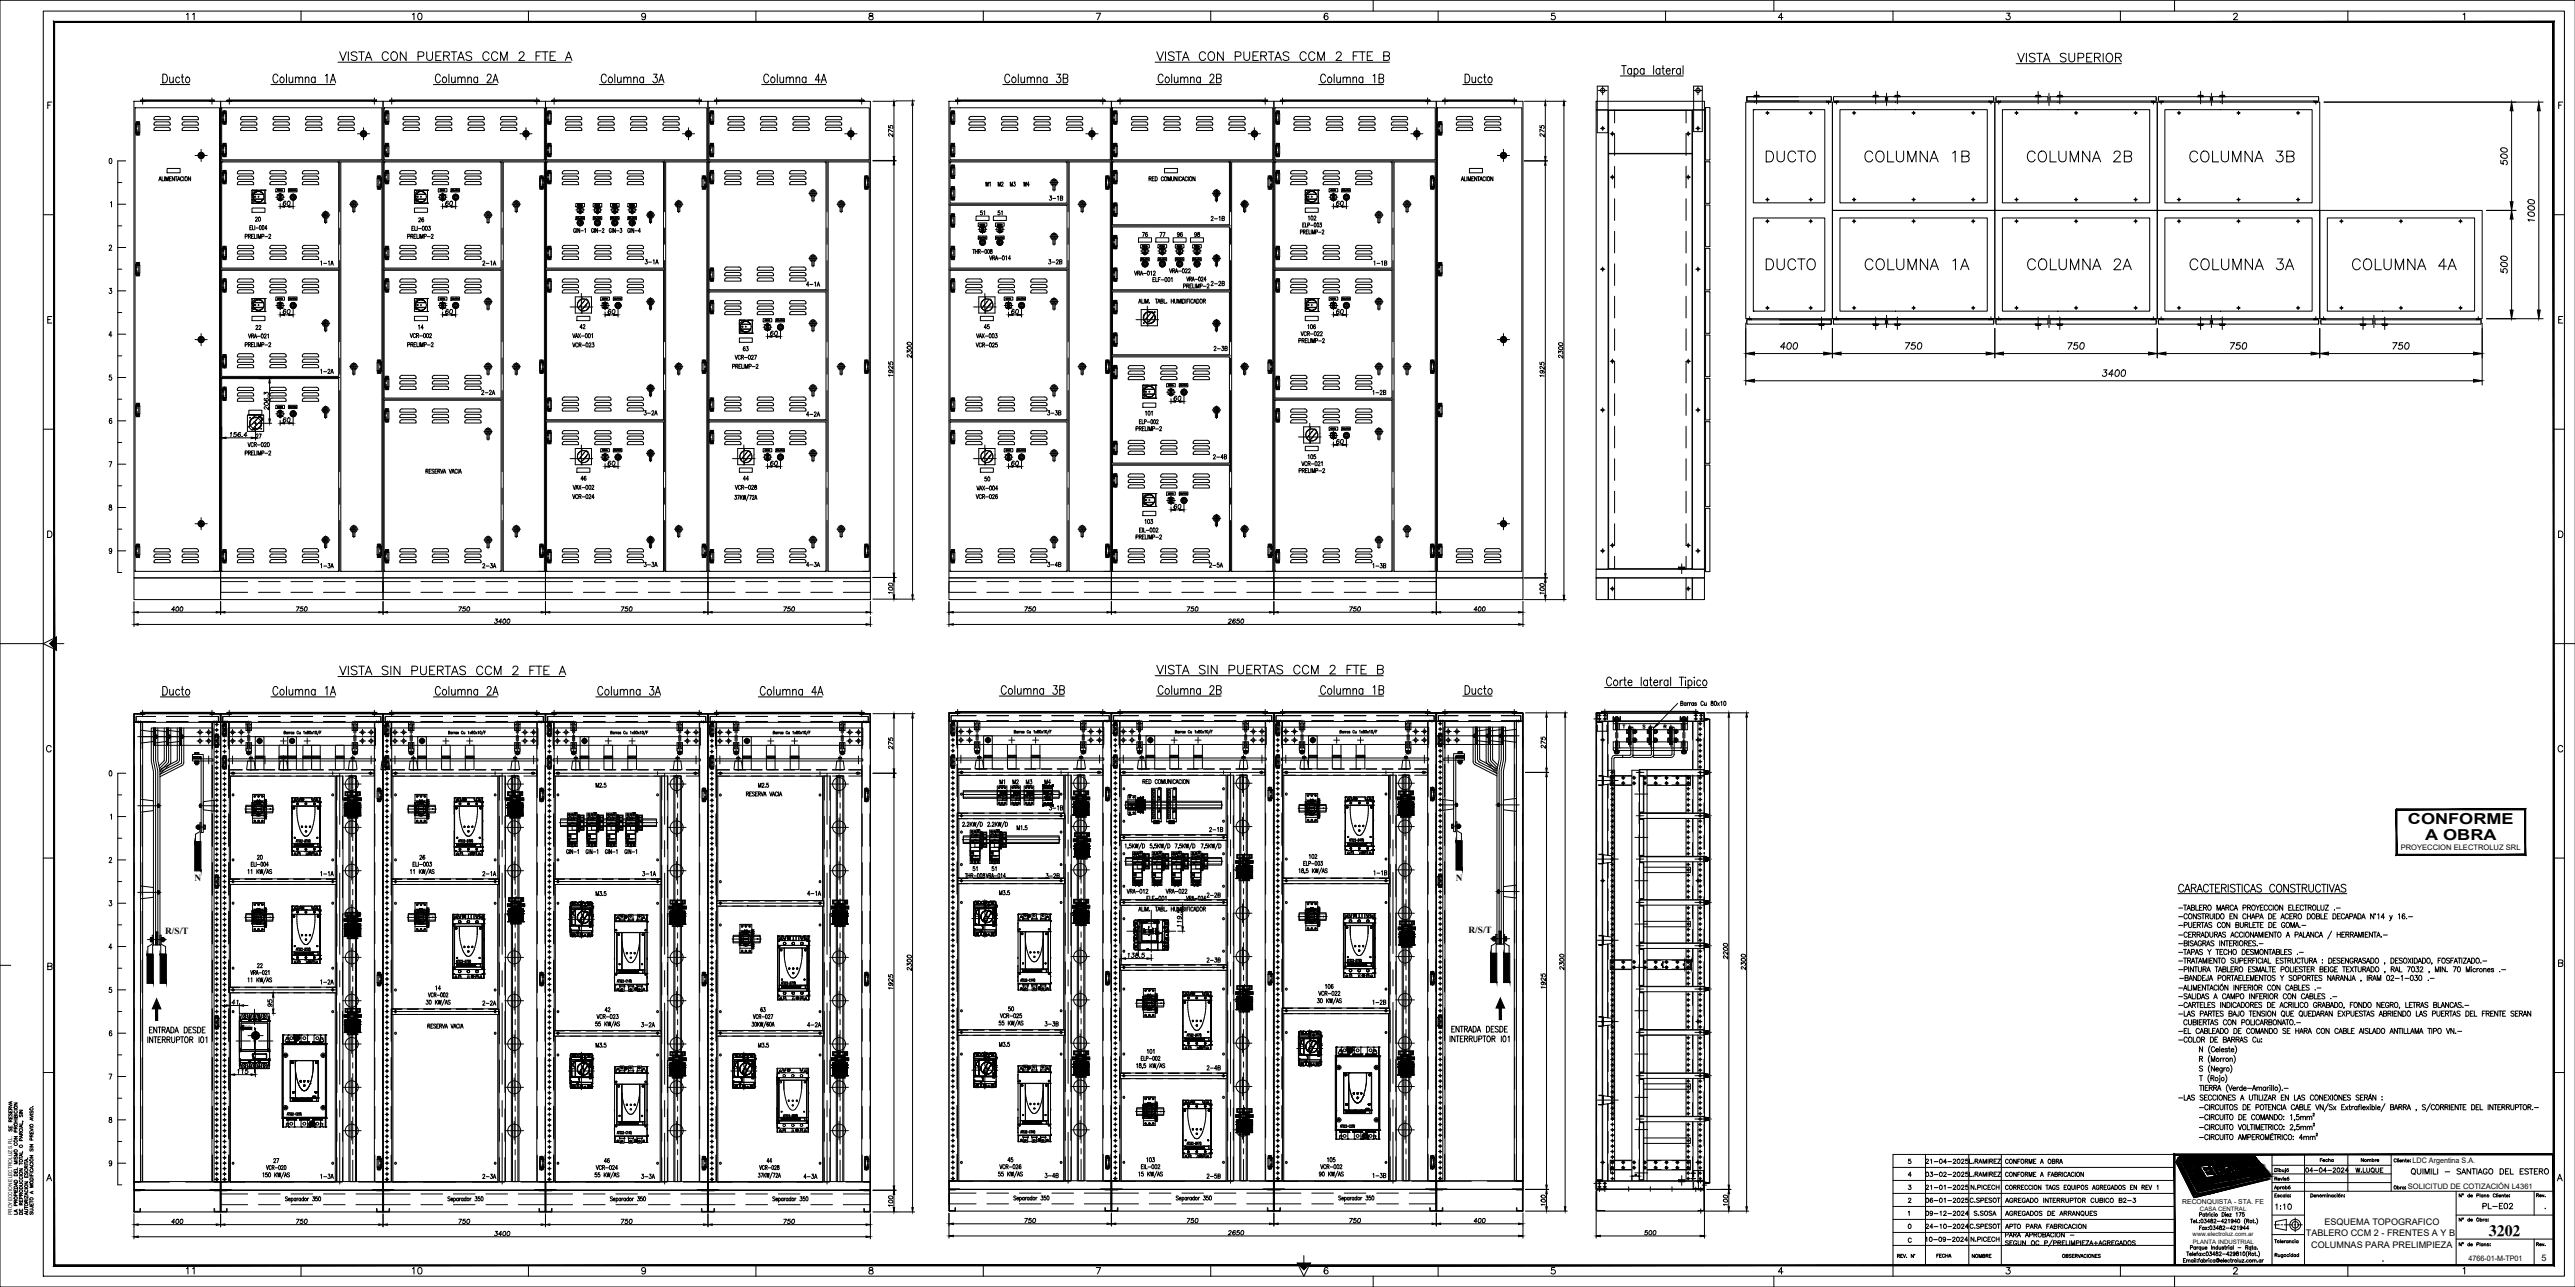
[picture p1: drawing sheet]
<svg xmlns="http://www.w3.org/2000/svg" width="1189mm" height="594mm" viewBox="0 0 1189 594" stroke-linecap="round" stroke-linejoin="round" font-family="sans-serif">
<defs><g id="words">
<g font-size="8.8">
<text x="155" y="30">%%UVISTA CON PUERTAS CCM 2 FTE A</text>
<text x="532" y="30">%%UVISTA CON PUERTAS CCM 2 FTE B</text>
<text x="814" y="76">DUCTO</text>
<text x="860" y="76">COLUMNA 1B</text>
<text x="935" y="76">COLUMNA 2B</text>
<text x="1010" y="76">COLUMNA 3B</text>
<text x="814" y="126">DUCTO</text>
<text x="860" y="126">COLUMNA 1A</text>
<text x="935" y="126">COLUMNA 2A</text>
<text x="1010" y="126">COLUMNA 3A</text>
<text x="1085" y="126">COLUMNA 4A</text>
<text x="155" y="314">%%UVISTA SIN PUERTAS CCM 2 FTE A</text>
<text x="532" y="313">%%UVISTA SIN PUERTAS CCM 2 FTE B</text>
</g>
<text font-size="7.3" x="1149" y="570">3202</text>
<g font-size="7">
<text x="1112" y="381">CONFORME</text>
<text x="1120" y="388">A OBRA</text>
</g>
<g font-size="6.6">
<text x="85" y="589">11</text>
<text x="189" y="589">10</text>
</g>
<g font-size="6.2">
<text x="85" y="10">11</text>
<text x="189" y="10">10</text>
</g>
<g font-size="5.7">
<text x="1112" y="543">QUIMILI - SANTIAGO DEL ESTERO</text>
<text x="1050" y="560">1:10</text>
<text x="1145" y="559">PL-E02</text>
</g>
<g font-size="5.3">
<text x="483" y="94">3-1B</text>
<text x="459" y="101">51</text>
<text x="192" y="104">26</text>
<text x="147" y="124">1-1A</text>
<text x="222" y="124">2-1A</text>
<text x="297" y="123">3-1A</text>
<text x="483" y="123">3-2B</text>
<text x="633" y="124">1-1B</text>
<text x="371" y="133">4-1A</text>
<text x="117" y="153">22</text>
<text x="271" y="153" transform="rotate(-90 271 153)">42</text>
<text x="453" y="153">45</text>
<text x="342" y="163">63</text>
<text x="221" y="183">2-2A</text>
<text x="633" y="183">1-2B</text>
<text x="296" y="193">3-2A</text>
<text x="482" y="193">3-3B</text>
<text x="121" y="204" transform="rotate(-90 121 204)">27</text>
<text x="559" y="213">2-4B</text>
<text x="453" y="223">50</text>
<text x="147" y="264">1-3A</text>
<text x="222" y="264">2-3A</text>
<text x="296" y="263">3-3A</text>
<text x="371" y="263">4-3A</text>
<text x="482" y="263">3-4B</text>
<text x="557" y="263">2-5A</text>
<text x="633" y="264">1-3B</text>
<text x="557" y="385">2-1B</text>
<text x="147" y="406">1-1A</text>
<text x="222" y="406">2-1A</text>
<text x="295" y="406">3-1A</text>
<text x="556" y="446">2-3B</text>
<text x="222" y="465">2-2A</text>
<text x="633" y="465">1-2B</text>
<text x="295" y="475">3-2A</text>
<text x="371" y="475">4-2A</text>
<text x="481" y="475">3-3B</text>
<text x="556" y="495">2-4B</text>
<text x="888" y="538">21-04-2025</text>
<text x="925" y="538">CONFORME A OBRA</text>
<text x="147" y="545">1-3A</text>
<text x="222" y="545">2-3A</text>
<text x="295" y="545">3-3A</text>
<text x="370" y="545">4-3A</text>
<text x="481" y="545">3-4B</text>
<text x="633" y="545">1-3B</text>
<text x="888" y="544">03-02-2025</text>
<text x="1087" y="543">W.LUQUE</text>
<text x="888" y="550">21-01-2025</text>
<text x="888" y="556">06-01-2025</text>
<text x="908" y="556">C.SPESOT</text>
<text x="925" y="556">AGREGADO INTERRUPTOR CUBICO B2-3</text>
<text x="888" y="562">09-12-2024</text>
<text x="910" y="562">S.SOSA</text>
<text x="925" y="562">AGREGADOS DE ARRANQUES</text>
<text x="888" y="568">24-10-2024</text>
<text x="908" y="568">C.SPESOT</text>
<text x="888" y="574">10-09-2024</text>
</g>
<g font-size="4.9">
<text x="454" y="87">M1</text>
<text x="460" y="87">M2</text>
<text x="465" y="87">M3</text>
<text x="472" y="87">M4</text>
<text x="455" y="101" transform="rotate(-90 455 101)">51</text>
<text x="117" y="103">20</text>
<text x="558" y="103">2-1B</text>
<text x="526" y="110">76</text>
<text x="534" y="110">77</text>
<text x="542" y="110">96</text>
<text x="550" y="110">98</text>
<text x="558" y="133">2-2B</text>
<text x="192" y="153">14</text>
<text x="559" y="163">2-3B</text>
<text x="147" y="174">1-2A</text>
<text x="371" y="193">4-2A</text>
<text x="267" y="223">46</text>
<text x="342" y="223">44</text>
<text x="460" y="363">M1</text>
<text x="466" y="363">M2</text>
<text x="473" y="363">M3</text>
<text x="481" y="363">M4</text>
<text x="483" y="375">3-1B</text>
<text x="482" y="406">3-2B</text>
<text x="633" y="405">1-1B</text>
<text x="371" y="415">4-1A</text>
<text x="556" y="415">2-2B</text>
<text x="147" y="455">1-2A</text>
<text x="556" y="545">2-5B</text>
<text x="1063" y="542">04-04-2024</text>
<text x="893" y="582">FECHA</text>
</g>
<g font-size="4.4">
<text x="6" y="524" transform="rotate(-90 6 524)">SE RESERVA</text>
<text x="1070" y="537">Fecha</text>
<text x="1089" y="537">Nombre</text>
<text x="909" y="582">NOMBRE</text>
</g>
<g font-size="4.3">
<text x="90" y="407">N</text>
<text x="672" y="406">N</text>
<text x="76" y="431">R/S/T</text>
<text x="678" y="431">R/S/T</text>
</g>
<g font-size="4.2">
<text x="1073" y="566">ESQUEMA TOPOGRAFICO</text>
<text x="1065" y="570">TABLERO CCM 2 - FRENTES A Y B</text>
<text x="1067" y="576">COLUMNAS PARA PRELIMPIEZA</text>
<text x="1173" y="582">5</text>
</g>
<g font-size="3.5">
<text x="1108" y="392">PROYECCION ELECTROLUZ SRL</text>
<text x="1114" y="537">LDC Argentina S.A.</text>
<text x="1112" y="549">SOLICITUD DE COTIZACIÓN L4361</text>
<text x="1140" y="582">4766-01-M-TP01</text>
</g>
<g font-size="3.1">
<text x="161" y="370" transform="rotate(-90 161 370)">A2</text>
<text x="161" y="371" transform="rotate(-90 161 371)">A2</text>
<text x="494" y="370">A1</text>
<text x="644" y="370">A1</text>
<text x="196" y="379">52</text>
<text x="607" y="379">52</text>
<text x="570" y="399">A2</text>
<text x="573" y="400" transform="rotate(-90 573 400)">A2</text>
<text x="575" y="399">3</text>
<text x="158" y="426">A2</text>
<text x="196" y="421">51</text>
<text x="308" y="420">A2</text>
<text x="310" y="420" transform="rotate(-90 310 420)">A1</text>
<text x="386" y="420" transform="rotate(-90 386 420)">A2</text>
<text x="607" y="421">51</text>
<text x="158" y="427">A2</text>
<text x="196" y="429">52</text>
<text x="271" y="429">52</text>
<text x="458" y="429">52</text>
<text x="525" y="427">51</text>
<text x="527" y="427">95</text>
<text x="531" y="427">96</text>
<text x="607" y="429">52</text>
<text x="346" y="437">96</text>
<text x="346" y="433">95</text>
<text x="349" y="439" transform="rotate(-90 349 439)">52</text>
<text x="532" y="462">95</text>
<text x="532" y="468">52</text>
<text x="607" y="480">51</text>
<text x="308" y="490">A1</text>
<text x="308" y="491">A1</text>
<text x="308" y="490">A2</text>
<text x="308" y="491">A2</text>
<text x="314" y="490">3</text>
<text x="314" y="491">3</text>
<text x="383" y="490">A2</text>
<text x="383" y="491">A2</text>
<text x="389" y="490">2</text>
<text x="389" y="491">2</text>
<text x="496" y="490" transform="rotate(-90 496 490)">A1</text>
<text x="500" y="490">3</text>
<text x="607" y="489">52</text>
<text x="646" y="490" transform="rotate(-90 646 490)">A1</text>
<text x="652" y="490">1</text>
<text x="271" y="497">96</text>
<text x="271" y="493">95</text>
<text x="346" y="497">96</text>
<text x="346" y="493">95</text>
<text x="458" y="492">95</text>
<text x="458" y="498">52</text>
<text x="532" y="510">51</text>
<text x="532" y="519">52</text>
<text x="1008" y="556">RECONQUISTA - STA. FE</text>
<text x="1174" y="559">.</text>
</g>
<g font-size="2.8">
<text x="1016" y="559">CASA CENTRAL</text>
<text x="1012" y="570">www.electroluz.com.ar</text>
<text x="1012" y="574">PLANTA INDUSTRIAL</text>
</g>
<g font-size="2.6">
<text x="121" y="371">51</text>
<text x="160" y="370" transform="rotate(-90 160 370)">A1</text>
<text x="160" y="371" transform="rotate(-90 160 371)">A1</text>
<text x="165" y="370">1</text>
<text x="165" y="370">1</text>
<text x="196" y="371">51</text>
<text x="236" y="370" transform="rotate(-90 236 370)">A2</text>
<text x="236" y="371" transform="rotate(-90 236 371)">A2</text>
<text x="240" y="370">1</text>
<text x="240" y="370">1</text>
<text x="497" y="370" transform="rotate(-90 497 370)">A2</text>
<text x="497" y="370" transform="rotate(-90 497 370)">A2</text>
<text x="500" y="369">3</text>
<text x="500" y="370">3</text>
<text x="501" y="369">2</text>
<text x="501" y="370">2</text>
<text x="607" y="370">51</text>
<text x="647" y="370" transform="rotate(-90 647 370)">A2</text>
<text x="647" y="370" transform="rotate(-90 647 370)">A2</text>
<text x="650" y="369">3</text>
<text x="650" y="370">3</text>
<text x="121" y="377">96</text>
<text x="121" y="373">95</text>
<text x="196" y="377">96</text>
<text x="196" y="373">95</text>
<text x="607" y="376">96</text>
<text x="607" y="372">95</text>
<text x="123" y="379" transform="rotate(-90 123 379)">52</text>
<text x="495" y="389">A2</text>
<text x="495" y="389">A2</text>
<text x="501" y="389">3</text>
<text x="501" y="389">3</text>
<text x="572" y="399" transform="rotate(-90 572 399)">A1</text>
<text x="572" y="400" transform="rotate(-90 572 400)">A1</text>
<text x="576" y="399">2</text>
<text x="577" y="399">1</text>
<text x="234" y="419">A2</text>
<text x="234" y="419">A2</text>
<text x="235" y="419" transform="rotate(-90 235 419)">A1</text>
<text x="235" y="419" transform="rotate(-90 235 419)">A1</text>
<text x="239" y="419">3</text>
<text x="239" y="419">3</text>
<text x="241" y="419">1</text>
<text x="314" y="420">3</text>
<text x="315" y="420">2</text>
<text x="389" y="420">3</text>
<text x="495" y="419">A2</text>
<text x="500" y="419">3</text>
<text x="501" y="419">2</text>
<text x="121" y="423">95</text>
<text x="123" y="421" transform="rotate(-90 123 421)">51</text>
<text x="160" y="426" transform="rotate(-90 160 426)">A1</text>
<text x="164" y="425">3</text>
<text x="165" y="425">1</text>
<text x="196" y="423">95</text>
<text x="271" y="423">95</text>
<text x="273" y="421" transform="rotate(-90 273 421)">51</text>
<text x="308" y="421">A1</text>
<text x="314" y="421">3</text>
<text x="315" y="421">2</text>
<text x="315" y="421">1</text>
<text x="383" y="421">A1</text>
<text x="383" y="421">A2</text>
<text x="389" y="421">3</text>
<text x="391" y="421">1</text>
<text x="458" y="422">95</text>
<text x="460" y="421" transform="rotate(-90 460 421)">51</text>
<text x="495" y="420">A2</text>
<text x="500" y="420">3</text>
<text x="501" y="420">2</text>
<text x="607" y="422">95</text>
<text x="121" y="427">96</text>
<text x="123" y="429" transform="rotate(-90 123 429)">52</text>
<text x="160" y="427" transform="rotate(-90 160 427)">A1</text>
<text x="164" y="426">3</text>
<text x="165" y="426">1</text>
<text x="196" y="427">96</text>
<text x="271" y="427">96</text>
<text x="346" y="431">51</text>
<text x="458" y="427">96</text>
<text x="536" y="427" transform="rotate(-90 536 427)">52</text>
<text x="607" y="427">96</text>
<text x="647" y="430" transform="rotate(-90 647 430)">A2</text>
<text x="647" y="430" transform="rotate(-90 647 430)">A2</text>
<text x="651" y="430">3</text>
<text x="652" y="429">1</text>
<text x="532" y="460">51</text>
<text x="569" y="459">A1</text>
<text x="569" y="460">A1</text>
<text x="570" y="459">A2</text>
<text x="570" y="460">A2</text>
<text x="575" y="459">3</text>
<text x="575" y="460">3</text>
<text x="576" y="459">2</text>
<text x="576" y="460">2</text>
<text x="532" y="466">96</text>
<text x="158" y="471">A1</text>
<text x="158" y="470">A2</text>
<text x="158" y="471">A2</text>
<text x="164" y="470">3</text>
<text x="164" y="471">3</text>
<text x="165" y="470">1</text>
<text x="165" y="471">1</text>
<text x="607" y="482">95</text>
<text x="271" y="491">51</text>
<text x="346" y="491">51</text>
<text x="385" y="490" transform="rotate(-90 385 490)">A1</text>
<text x="385" y="491" transform="rotate(-90 385 491)">A1</text>
<text x="391" y="490">1</text>
<text x="458" y="490">51</text>
<text x="497" y="490" transform="rotate(-90 497 490)">A2</text>
<text x="497" y="490" transform="rotate(-90 497 490)">A2</text>
<text x="607" y="486">96</text>
<text x="647" y="490" transform="rotate(-90 647 490)">A2</text>
<text x="647" y="490" transform="rotate(-90 647 490)">A2</text>
<text x="458" y="496">96</text>
<text x="271" y="499">52</text>
<text x="346" y="499">52</text>
<text x="532" y="512">95</text>
<text x="532" y="516">96</text>
<text x="569" y="516">A1</text>
<text x="569" y="517">A1</text>
<text x="570" y="516">A2</text>
<text x="570" y="517">A2</text>
<text x="575" y="516">3</text>
<text x="575" y="517">3</text>
<text x="576" y="516">2</text>
<text x="576" y="517">2</text>
</g>
<text font-size="2.4" x="6" y="561" transform="rotate(-90 6 561)">PROYECCION ELECTROLUZ S.R.L.</text>
<text font-size="1" x="112" y="474">MERLIN GERIN</text>
<text font-size=".7" x="118" y="496">Y</text>
<text font-size=".5" x="531" y="441" transform="rotate(-90 531 441)">X</text>
<text font-size=".4" x="112" y="475">COMPACT</text>
</g></defs>
<!-- layer: 0 -->
<g fill="none" stroke="#000" stroke-width=".46">
<path d="M634 0v5M819 0v5M1004 0v5M1189 0h-1189v594h1189M737 40h5v21h-5zM782 40h4v21h-4zM62 47h40v220h-40zM63 57h1v4h-1zM63 57h.1M63 57v-1h1v1M64 57h1v4h-1M65 46h34z"/>
<path d="M65 46l2 1zM65 46h.1M65 46v1M65 47h1M66 46l-1 1M66 47v-1zM67 46l-1 1M67 46v1M67 47h.1M97 46l2 1zM97 46v1M97 46l1 1"/>
<path d="M97 46h1M98 46h.1M98 46l1 1M99 46v1M102 47h75v220h-75zM103 52h1v4h-1zM103 52h1M103 57h.1M103 56v1M103 52v-1h1v1M104 52h1v4h-1M104 56v1h-1"/>
<path d="M105 46h69zM105 46l2 1zM105 46v1M106 46l-1 1M106 47h.1M106 46v1M106 47h1M107 46l-1 1M107 47h.1M172 46l2 1zM172 46v1M172 47h.1"/>
<path d="M172 46l1 1M173 46v1M173 46l1 1M174 46v1M174 46h.1M177 47h75v220h-75zM178 52h1v4h-1zM178 52h.1M178 57h.1M178 56v1M178 52v-1h1v1M179 52h1v4h-1"/>
<path d="M179 56v1h-1M180 46h69zM180 46l2 1zM180 46h.1M180 46v1M181 47h.1M181 46l-1 1M181 46v1M181 47v-1v1M182 46l-1 1M182 46v1M182 47h.1"/>
<path d="M247 46l2 1zM247 47h.1M247 46l1 1M247 46l1 1v-1M248 46v1M248 46l1 1M249 46v1M252 47h75v220h-75zM253 52h1v4h-1zM253 52h.1M253 57h.1M253 56v1"/>
<path d="M253 52v-1h1v1M254 52h1v4h-1M254 56v1h-1M255 46h69zM255 46l2 1zM255 46h.1M255 46v1M256 46l-1 1M256 46v1v-1M256 47l1-1-1 1M256 46v1M256 47h1"/>
<path d="M257 47h.1M322 46l2 1zM322 47h.1M322 46l1 1M322 46h1M323 46h.1M323 46v1M323 46l1 1M324 46v1M327 47h75v220h-75zM328 52h1v4h-1zM328 52h1"/>
<path d="M328 57h.1M328 56v1M328 52v-1h1v1M329 52h1v4h-1M329 56v1h-1M330 46h69zM330 46l2 1zM330 46v1M330 47h1M331 46l-1 1M331 47v-1zM331 46v1l1-1"/>
<path d="M332 46l-1 1M332 46v1M332 47h.1M397 46l2 1zM397 47h.1M397 46v1M397 46l1 1M397 46h1M398 46h.1M398 46l1 1M399 46v1M399 46h.1"/>
<path d="M403 47h11M410 58v1h1a.7 .7 0 0 1 0-1 .7 .7 0 0 1 1 0 .7 .7 0 0 1 0 1M413 49v23M414 47h8M421 49v226M438 47h75v220h-75zM439 52h1v4h-1zM439 52h1M439 57h1M439 56v1M439 52v-1h2v1M439 57h.1"/>
<path d="M440 57h.1M440 56v1M440 56h1M440 52h1M441 56v1h-2M441 52v4M441 46h69zM441 46l2 1zM441 46v1M441 47l1-1-1 1M442 46l-1 1M442 46v1v-1"/>
<path d="M442 46v1M442 46v1l1-1M443 46l-1 1M443 46v1M443 47h.1M508 46l2 1zM508 47h.1M508 47h1M508 46l1 1M509 46v1M509 46v1zM509 46l1 1"/>
<path d="M510 46v1M510 46h.1M513 47h75v220h-75zM514 52h1v4h-1zM514 52h1M514 57h1M514 56v1M514 52v-1h2v1M514 57h.1M515 57h.1M515 56v1M515 56h1"/>
<path d="M515 52h1M516 56v1h-2M516 52v4M516 46h69zM516 46l2 1zM516 46h.1M516 46v1M516 47l1-1v1M517 46l-1 1M517 47v-1zM517 46v1zM517 46v1"/>
<path d="M518 47h.1M518 46l-1 1M583 46l2 1zM583 47h.1M583 47v-1l1 1M584 46v1M584 46v1zM584 46h.1M584 46l1 1M585 46v1M585 47l-1-1 1 1M588 47h75v220h-75z"/>
<path d="M589 52h1v4h-1zM589 52h1M589 57h1M589 56v1M589 52v-1h2v1M589 57h.1M590 57h.1M590 56v1M590 56h1M590 52h1M591 56v1h-2M591 52v4"/>
<path d="M591 46h69zM591 46l2 1zM591 46h.1M591 46v1M592 46l-1 1M592 46l-1 1 1-1M592 46v1M592 47l1-1-1 1M593 46l-1 1M593 46v1M593 47h.1M658 46l2 1z"/>
<path d="M658 46v1M658 47h.1M658 46l1 1M659 46v1M659 46v1zM659 46h.1M659 46l1 1M660 46v1M660 46h.1M660 47l-1-1 1 1M663 47h40v220h-40zM664 57h1v4h-1z"/>
<path d="M664 57h1M664 57v-1h2v1M665 57h1M666 57v4M666 46h34zM666 46l2 1zM666 46h.1M666 46v1M667 46l-1 1M667 46l-1 1 1-1M667 46v1M668 46l-1 1"/>
<path d="M668 46v1M668 47h.1M698 46l2 1zM698 47h.1M698 46v1M698 46l1 1v-1M698 46l1 1M699 46v1zM699 46v1M699 46l1 1M699 46l1 1-1-1M700 46v1"/>
<path d="M700 46h.1M704 47h19M711 58v1h1a.7 .7 0 0 1 0-1 .7 .7 0 0 1 1 0 .7 .7 0 0 1 0 1M713 49v23M722 49v226M743 51h38v20h-38zM787 50h2v24h-2M1073 47h101M1160 51v42M1172 51v92M63 62h.1M63 61v1"/>
<path d="M64 61v1h-1M93 71v1h-1zM103 67h1v4h-1zM103 80h1v4h-1zM103 67h1M103 80h1M103 72h.1M103 71v1M103 67v-1h1v1M103 79h1v1M104 67h1v4h-1M104 80h1v4h-1"/>
<path d="M104 71v1h-1M168 61v1h-1zM178 67h1v4h-1zM178 80h1v4h-1zM178 67h.1M178 80h.1M178 72h.1M178 71v1M178 67v-1h1v1M178 79h1v1M179 67h1v4h-1M179 80h1v4h-1"/>
<path d="M179 71v1h-1M243 61v1h-1zM253 67h1v4h-1zM253 80h1v4h-1zM253 67h.1M253 80h.1M253 72h.1M253 71v1M253 67v-1h1v1M253 79h1v1M254 67h1v4h-1M254 80h1v4h-1"/>
<path d="M254 71v1h-1M318 61v1h-1zM328 67h1v4h-1zM328 80h1v4h-1zM328 67h1M328 80h1M328 72h.1M328 71v1M328 67v-1h1v1M328 79h1v1M329 67h1v4h-1M329 80h1v4h-1"/>
<path d="M329 71v1h-1M393 61v1h-1zM403 74h11M412 62v1l-1-1h-1l1 1M412 61l-2-1v1M413 76v189M439 67h1v4h-1zM439 77h1v4h-1zM439 67h1M439 77h1M439 72h1M439 71v1"/>
<path d="M439 67v-1h2v1M439 77v-1h2v1M439 72h.1M440 72h.1M440 71v1M440 71h1M440 67h1M440 77h1M441 71v1h-2M441 67v4M441 77v4M504 61l1 1h-1z"/>
<path d="M514 67h1v4h-1zM514 80h1v4h-1zM514 67h1M514 80h1M514 72h1M514 71v1M514 67v-1h2v1M514 79h2v1M514 72h.1M515 72h.1M515 71v1M515 71h1"/>
<path d="M515 67h1M515 80h1M516 71v1h-2M516 67v4M516 80v4M579 61l1 1h-1zM589 67h1v4h-1zM589 80h1v4h-1zM589 67h1M589 80h1M589 72h1M589 71v1"/>
<path d="M589 67v-1h2v1M589 79h2v1M589 72h.1M590 72h.1M590 71v1M590 71h1M590 67h1M590 80h1M591 71v1h-2M591 67v4M591 80v4M654 61l1 1h-1z"/>
<path d="M664 62h1M664 61v1M664 62h.1M665 62h.1M665 61v1M665 61h1M666 61v1h-2M694 71l1 1h-1zM704 74h10M713 62v1l-2-1v1M713 61l-2-1v1M713 76v189"/>
<path d="M743 71h38v192h-38zM787 75h2v19h-2M1155 74v1l1 1a1.1 1.1 0 0 1 0-2 1.1 1.1 0 0 1 2 1 1.1 1.1 0 0 1-1 1M1155 71a1.4 1.4 0 0 1 2 0 1.4 1.4 0 0 1 0 2h-2zM1155 68a1.4 1.4 0 0 1 2 0 1.4 1.4 0 0 1 0 2h-2zM103 84h.1M104 84v1h-1v-1M119 91h1M119 91h.1M129 94v2M131 95h2M132 93a.9 .9 0 0 0-1 1 .9 .9 0 0 0 1 1v-1a.6 .6 0 0 0-1 0"/>
<path d="M135 90l1 2zM135 92v4M135 90h.1M135 90a1.3 1.3 0 0 1 1 2 1.3 1.3 0 0 1-2 0 1.3 1.3 0 0 1 1-2M136 90a.8 .8 0 0 1 0 1 .8 .8 0 0 1-1 1 1 1 0 0 1 0-2v1v1M174 86v1h2M175 82h1v4h-1zM175 82h-1v4h1M175 82h1M175 87h1M175 86v1M175 87h.1"/>
<path d="M176 82v-1h-2v1M176 87h.1M176 86v1M178 84h.1M179 84v1h-1v-1M194 91h1M194 91h.1M204 94v2M206 95h2M207 93a.9 .9 0 0 0-1 1 .9 .9 0 0 0 1 1v-1a.6 .6 0 0 0-1 0M210 90h1M210 90v2l1-2"/>
<path d="M210 92v4M210 90h.1M211 90h-1M211 90a1.3 1.3 0 0 1 0 2 1.3 1.3 0 0 1-2 0 1.3 1.3 0 0 1 1-2M211 90a.8 .8 0 0 1 0 1 .8 .8 0 0 1-1 1 1 1 0 0 1 0-2v1v1M249 86v1h2M250 82h1v4h-1zM250 82h-1v4h1M250 82h1M250 87h1M250 86v1M250 87h.1"/>
<path d="M251 87h.1M251 82v-1h-2v1M251 86v1M253 84h.1M254 84v1h-1v-1M324 86h1M324 82h1M324 82v4M324 86v1h2M325 82h1v4h-1zM325 82h1M325 87h1"/>
<path d="M325 86v1M325 87h.1M326 87h.1M326 82v-1h-2v1M326 86v1M328 84h.1M329 84v1h-1v-1M399 86v1h2M400 82h1v4h-1zM400 82h-1v4h1M400 82h1M400 87h1"/>
<path d="M400 86v1M400 87h.1M401 82v-1h-2v1M401 87h.1M401 86v1M439 87h1v4h-1zM439 100h1v4h-1zM439 100h1M439 87h1M439 82h1M439 92h1M439 81v1"/>
<path d="M439 91v1M439 99h2v1M439 87v-1h2v1M439 82h.1M439 92h.1M440 82h.1M440 92h.1M440 81v1M440 91v1M440 100h1M440 81h1M440 91h1"/>
<path d="M440 87h1M441 81v1h-2M441 91v1h-2M441 87v4M441 100v4M510 86h1M510 82h1M510 82v4M510 86v1h2M511 82h1v4h-1zM511 82h1M512 87h.1"/>
<path d="M512 86v1M512 82v-1h-2v1M514 95h1v4h-1zM514 95h1M514 84h1M514 99h1M514 84h.1M514 99h.1M514 94h2v1M515 84h.1M515 99h.1M515 84h1"/>
<path d="M515 99h1M515 95h1M516 84v1h-2v-1M516 99v1h-2v-1M516 95v4M585 86v1h2M586 86h.1M586 82h.1M586 82h1v4h-1zM586 82h-1v4h1M586 82h1M587 87h.1"/>
<path d="M587 86v1M587 82v-1h-2v1M589 84h1M589 84h.1M590 84h.1M590 84h1M591 84v1h-2v-1M605 91h1M606 91h.1M616 94v2M618 95h2M618 93a.9 .9 0 0 0-1 1 .9 .9 0 0 0 1 1v-1a.6 .6 0 0 0-1 0"/>
<path d="M621 90a1 1 0 0 0 0 2 .8 .8 0 0 0 1 0 1 1 0 0 0 0-2v1v1M621 90h1M621 90l1 2v-2M622 92v4M622 90h-1M622 90a1.3 1.3 0 0 1 1 2 1.3 1.3 0 0 1-2 0 1.3 1.3 0 0 1 0-2M660 82v4M660 86h1M660 82h1M660 86v1h2M661 82h1v4h-1zM661 82h1"/>
<path d="M662 87h.1M662 86v1M662 82v-1h-2v1M787 95h2v19h-2M1148 97h14M1167 98a1.4 1.4 0 0 1 2 0 1.4 1.4 0 0 1 1 2h-2zM1167 95a1.4 1.4 0 0 1 2 0 1.4 1.4 0 0 1 1 2h-2zM1167 92a1.4 1.4 0 0 1 2 0 1.4 1.4 0 0 1 1 2h-2zM103 115h1v4h-1zM103 115h1M103 119h.1M103 114h1v1"/>
<path d="M104 115h1v4h-1M104 119v1h-1v-1M178 115h1v4h-1zM178 115h.1M178 119h.1M178 114h1v1M179 115h1v4h-1M179 119v1h-1v-1M253 115h1v4h-1zM253 115h.1M253 119h.1M253 114h1v1"/>
<path d="M254 115h1v4h-1M254 119v1h-1v-1M268 102l-1 1 1 1-1-1 1-1M268 102h.1M268 102v2v-2M268 102a1.3 1.3 0 0 1 1 2 1.3 1.3 0 0 1-2 0 1.3 1.3 0 0 1 1-2M268 102l1 1-1 1a.8 .8 0 0 0 1-1 .8 .8 0 0 0-1-1l1 1-1 1M276 102l-1 1 1 1-1-1 1-1M276 102h.1M276 102v2v-2M276 102l1 1-1 1a.8 .8 0 0 0 1-1 .8 .8 0 0 0-1-1l1 1-1 1M284 102l-1 1 1 1-1-1 1-1"/>
<path d="M284 102h.1M284 102v2v-2M284 102l1 1-1 1a.8 .8 0 0 0 1-1 .8 .8 0 0 0-1-1l1 1-1 1M292 102l-1 1 1 1-1-1 1-1M292 102h.1M292 102v2v-2M292 102l1 1-1 1a.8 .8 0 0 0 1-1 .8 .8 0 0 0-1-1l1 1-1 1M439 115h1v4h-1zM439 115h1M439 104h1M439 119h1M439 104h.1"/>
<path d="M439 119h.1M439 114h2v1M440 104h.1M440 119h.1M440 119h1M440 115h1M440 104h1M441 104v1h-2v-1M441 119v1h-2v-1M441 115v4M453 111v1v1v-1v-1M453 111h1"/>
<path d="M453 111v2l1-2M454 111h-1M454 111a1.3 1.3 0 0 1 1 2 1.3 1.3 0 0 1-2 0 1.3 1.3 0 0 1 0-2M454 111v1v1a.8 .8 0 0 0 0-1 .8 .8 0 0 0 0-1v1v1M461 111v1v1v-1v-1M461 111h1M461 111l1 2v-2M462 111h.1M462 111h-1M462 111a1.3 1.3 0 0 1 1 2 1.3 1.3 0 0 1-2 0 1.3 1.3 0 0 1 0-2M462 111v1v1a.8 .8 0 0 0 0-1 .8 .8 0 0 0 0-1v1v1M514 110h1v4h-1z"/>
<path d="M514 110h1M514 114h1M514 114h.1M514 109h2v1M515 114h.1M515 114h1M515 110h1M516 114v1h-2v-1M516 110v4M589 115h1v4h-1zM589 115h1M589 119h1"/>
<path d="M589 119h.1M589 114h2v1M590 119h.1M590 119h1M590 115h1M591 119v1h-2v-1M591 115v4M787 115h2v19h-2M1155 118a1.4 1.4 0 0 1 2 0 1.4 1.4 0 0 1 0 2h-2zM1160 101v42M1170 102l-3-1 1 1M63 122h1v4h-1z"/>
<path d="M63 122h.1M63 127h.1M63 126v1M63 122v-1h1v1M64 122h1v4h-1M64 126v1h-1M103 130h1v4h-1zM103 130h1M103 134h.1M103 129h1v1M104 130h1v4h-1M104 134v1h-1v-1"/>
<path d="M135 140l1 2zM135 140h.1M135 140a1.3 1.3 0 0 1 1 2 1.3 1.3 0 0 1-2 0 1.3 1.3 0 0 1 1-2M178 130h1v4h-1zM178 130h.1M178 134h.1M178 129h1v1M179 130h1v4h-1M179 134v1h-1v-1M210 140h1M210 140v2l1-2M210 140h.1"/>
<path d="M211 140h-1M211 140a1.3 1.3 0 0 1 0 2 1.3 1.3 0 0 1-2 0 1.3 1.3 0 0 1 1-2M253 130h1v4h-1zM253 130h.1M253 134h.1M253 129h1v1M254 130h1v4h-1M254 134v1h-1v-1M266 137h7v8h-7zM268 139l-1 1M269 137v1M269 140l-1 1"/>
<path d="M270 139l-1 1M270 138l-3 4M270 138a2.7 2.7 0 0 0-3 1 2.7 2.7 0 0 0 0 3M270 138l2 1M271 138v1M271 139a2.8 2.8 0 0 0-4 1 2.8 2.8 0 0 0 2 4 2.8 2.8 0 0 0 3-4l-1-1M272 139l-4 4M272 139a2.7 2.7 0 0 1-1 3 2.7 2.7 0 0 1-3 1M273 140h.1M285 140h1M285 140h.1M285 140v2l1-2"/>
<path d="M286 140a1.3 1.3 0 0 1 0 2 1.3 1.3 0 0 1-2 0 1.3 1.3 0 0 1 1-2M328 125h1v4h-1zM328 140h1v4h-1zM328 140h1M328 125h1M328 129h.1M328 139h1v1M328 124h1v1M329 125h1v4h-1M329 140h1v4h-1M329 129v1h-1v-1M439 130h1v4h-1z"/>
<path d="M439 130h1M439 134h1M439 134h.1M439 129h2v1M440 134h.1M440 134h1M440 130h1M441 134v1h-2v-1M441 130v4M452 137h7v8h-7zM454 139l-1 1M455 137v1"/>
<path d="M455 140v1M456 139l-1 1M457 138l-4 4M457 138a2.7 2.7 0 0 0-3 1 2.7 2.7 0 0 0-1 3M457 138l1 1M458 138l-1 1M458 139a2.8 2.8 0 0 0-5 1 2.8 2.8 0 0 0 3 4 2.8 2.8 0 0 0 2-4v-1M458 139l-3 4M458 139a2.7 2.7 0 0 1 0 3 2.7 2.7 0 0 1-3 1M471 140h1M471 140h.1M471 140l1 2v-2"/>
<path d="M472 140h.1M472 140a1.3 1.3 0 0 1 1 2 1.3 1.3 0 0 1-2 0 1.3 1.3 0 0 1 0-2M514 125h1v4h-1zM514 140h1v4h-1zM514 125h1M514 140h1M514 129h1M514 129h.1M514 124h2v1M514 139h2v1M515 129h.1M515 129h1"/>
<path d="M515 125h1M515 140h1M516 129v1h-2v-1M516 125v4M516 140v4M528 121v1v1M528 121l1 2v-2M528 123h1M528 121h1M529 121h.1M529 121a1.3 1.3 0 0 1 1 2 1.3 1.3 0 0 1-2 0 1.3 1.3 0 0 1 0-2M529 121v1v1"/>
<path d="M529 123v-1v-1a.8 .8 0 0 1 0 1 .8 .8 0 0 1 0 1M536 123h1M536 121h1M536 121v1v1M536 121l1 2v-2M537 121h.1M537 121a1.3 1.3 0 0 1 1 2 1.3 1.3 0 0 1-2 0 1.3 1.3 0 0 1 0-2M537 121v1v1M537 123v-1v-1a.8 .8 0 0 1 0 1 .8 .8 0 0 1 0 1M544 123h1M544 121h1M544 121v1v1"/>
<path d="M544 121v2l1-2M545 121h.1M545 121a1.3 1.3 0 0 1 1 2 1.3 1.3 0 0 1-2 0 1.3 1.3 0 0 1 0-2M545 121v1v1M545 123v-1v-1a.8 .8 0 0 1 0 1 .8 .8 0 0 1 0 1M552 123h1M552 121h1M552 121v1v1M552 121v2l1-2M553 121h.1M553 121a1.3 1.3 0 0 1 1 2 1.3 1.3 0 0 1-2 0 1.3 1.3 0 0 1 0-2M553 121v1v1"/>
<path d="M553 123v-1v-1a.8 .8 0 0 1 0 1 .8 .8 0 0 1 0 1M589 130h1v4h-1zM589 130h1M589 134h1M589 134h.1M589 129h2v1M590 134h.1M590 134h1M590 130h1M591 134v1h-2v-1M591 130v4M621 140h1"/>
<path d="M621 140l1 2v-2M622 140h-1M622 140a1.3 1.3 0 0 1 1 2 1.3 1.3 0 0 1-2 0 1.3 1.3 0 0 1 0-2M664 122h1v4h-1zM664 122h1M664 127h1M664 126v1M664 122v-1h2v1M664 127h.1M665 127h.1M665 126v1M665 126h1"/>
<path d="M665 122h1M666 126v1h-2M666 122v4M787 135h2v19h-2M1155 124v1l1 1a1 1 0 0 1 0-2 1.1 1.1 0 0 1 2 1 1 1 0 0 1-1 1M1155 121a1.4 1.4 0 0 1 2 0 1.4 1.4 0 0 1 0 2h-2zM93 156v1h-1zM119 141h1M119 140v1M129 144v2M131 145h2M132 143a.9 .9 0 0 0-1 1 .9 .9 0 0 0 1 1v-1a.6 .6 0 0 0-1 0"/>
<path d="M135 142v4M136 140a.8 .8 0 0 1 0 1 .8 .8 0 0 1-1 0 .8 .8 0 0 1 0-1v1v1M194 141h1M194 140v1M204 144v2M206 145h2M207 143a.9 .9 0 0 0-1 1 .9 .9 0 0 0 1 1v-1a.6 .6 0 0 0-1 0M210 142v4M211 140a.8 .8 0 0 1 0 1 .8 .8 0 0 1-1 0 .8 .8 0 0 1 0-1v1v1M267 142l1 1M268 141h.1M269 143v2"/>
<path d="M269 143h.1M270 142h.1M270 142l-1 1M270 141h.1M270 141v1M271 140h.1M271 140l-1 1M272 142l-1 1M279 144v2M281 145h2M282 143a.9 .9 0 0 0-1 1 .9 .9 0 0 0 1 1v-1a.6 .6 0 0 0-1 0M285 142v4"/>
<path d="M286 140a.8 .8 0 0 1 0 1 .8 .8 0 0 1-1 0 .8 .8 0 0 1 0-1v1v1M328 144h.1M329 144v1h-1v-1M344 151h1M344 151h.1M354 154v2M356 155h2M357 153a.9 .9 0 0 0-1 1 .9 .9 0 0 0 1 1v-1a.6 .6 0 0 0-1 0M360 150h1M360 150l1 2v-2M360 152v4M360 150h.1"/>
<path d="M361 150a1.3 1.3 0 0 1 0 2 1.3 1.3 0 0 1-2 0 1.3 1.3 0 0 1 1-2M361 150a.8 .8 0 0 1 0 1 .8 .8 0 0 1-1 1 1 1 0 0 1 0-2v1v1M453 142l2 1M455 141h-1M455 143v2M455 143h.1M456 142h.1M456 142l-1 1M457 141h.1M457 141l-1 1M457 140h.1M457 140v1"/>
<path d="M458 142l-1 1M466 144v2M468 145h2M468 143a.9 .9 0 0 0-1 1 .9 .9 0 0 0 1 1v-1a.6 .6 0 0 0-1 0M471 140a1 1 0 0 0 0 2 .8 .8 0 0 0 1 0 1 1 0 0 0 0-2v1v1M472 142v4M514 155h1v4h-1zM514 155h1M514 144h1M514 159h1M514 144h.1M514 159h.1"/>
<path d="M514 154h2v1M515 144h.1M515 159h.1M515 144h1M515 159h1M515 155h1M516 144v1h-2v-1M516 159v1h-2v-1M516 155v4M527 143h7v7h-7zM528 148l2 1M529 144l-1 2"/>
<path d="M530 147h-1M530 149v1M530 143v1M530 146h.1M530 148h.1M531 148h.1M531 148h-1M531 145l-1 1M532 147h.1M532 147l-1 1M532 144l-4 4M532 144a2.7 2.7 0 0 0-3 1 2.7 2.7 0 0 0-1 3"/>
<path d="M532 144l1 1M532 144a2.8 2.8 0 0 0-4 3 2.8 2.8 0 0 0 4 2 2.8 2.8 0 0 0 1-4M532 146h.1M532 146v1M533 144h-1M533 145a2.7 2.7 0 0 1 0 3 2.7 2.7 0 0 1-3 1M533 145l-3 4M533 148l-1 1M605 141h1M606 140v1M616 144v2M618 145h2"/>
<path d="M618 143a.9 .9 0 0 0-1 1 .9 .9 0 0 0 1 1v-1a.6 .6 0 0 0-1 0M621 140a1 1 0 0 0 0 2 .8 .8 0 0 0 1 0 1 1 0 0 0 0-2v1v1M622 142v4M694 156l1 1h-1zM787 155h2v19h-2M806 149v29M826 158a1.3 1.3 0 0 1 1 2 1.3 1.3 0 0 1-2 1zM828 158h1a1.3 1.3 0 0 1 1 2 1.3 1.3 0 0 1-2 1zM846 147h150M846 152v13M880 158h2l-2 3M884 158h-1v1a1 1 0 0 1 1 1 1 1 0 0 1 0 1 1 1 0 0 1-2 0"/>
<path d="M886 158a1.3 1.3 0 0 1 1 2 1.3 1.3 0 0 1-2 1zM921 152v13M955 158h2l-2 3M959 158h-1v1a1.1 1.1 0 0 1 1 1 1.1 1.1 0 0 1 0 1 1.1 1.1 0 0 1-2 0M961 158a1.5 1.5 0 0 1 1 2 1.5 1.5 0 0 1-1 1l-1-2zM996 152v13M1030 158h2l-2 3M1034 158h-1v1a1.1 1.1 0 0 1 1 1 1.1 1.1 0 0 1 0 1 1.1 1.1 0 0 1-2 0M1036 158a1.3 1.3 0 0 1 1 2 1.3 1.3 0 0 1-2 1zM1071 152v13M1105 158h2l-2 3M1109 158h-1v1a1 1 0 0 1 1 1 1 1 0 0 1 0 1 1 1 0 0 1-2 0"/>
<path d="M1111 158a1.3 1.3 0 0 1 1 2 1.3 1.3 0 0 1-2 1zM1146 149v29M1148 147h26M103 165h1v4h-1zM103 180h1v4h-1zM103 180h1M103 165h1M103 169h.1M103 179h1v1M103 164h1v1M104 165h1v4h-1M104 180h1v4h-1"/>
<path d="M104 169v1h-1v-1M120 175h5M124 177v16M174 171v1h2M175 167h1v4h-1zM175 167h-1v4h1M175 167h1M175 172h1M175 171v1M175 172h.1M176 167v-1h-2v1M176 172h.1"/>
<path d="M176 171v1M178 175h1v4h-1zM178 175h.1M178 179h.1M178 174h1v1M179 175h1v4h-1M179 179v1h-1v-1M249 171v1h2M250 167h1v4h-1zM250 167h-1v4h1M250 167h1M250 172h1"/>
<path d="M250 171v1M250 172h.1M251 172h.1M251 167v-1h-2v1M251 171v1M324 171h1M324 167h1M324 167v4M324 171v1h2M325 167h1v4h-1zM325 167h1M325 172h1"/>
<path d="M325 171v1M325 172h.1M326 172h.1M326 167v-1h-2v1M326 171v1M399 171v1h2M400 167h1v4h-1zM400 167h-1v4h1M400 167h1M400 172h1M400 171v1M400 172h.1"/>
<path d="M401 167v-1h-2v1M401 172h.1M401 171v1M410 167v1h1a.7 .7 0 0 1 0-1 .7 .7 0 0 1 1 0 .7 .7 0 0 1 0 1M411 171a.6 .6 0 0 1 0 1 .6 .6 0 0 1-1 0 .7 .7 0 0 1 1-1h1v1M412 173h-2l1 1M412 169v1l-1-1-1 1h1M419 163v-1h1a.7 .7 0 0 1 1 0 .7 .7 0 0 1-1 1M421 164v1l-2-1v1M510 171h1M510 167h1M510 167v4"/>
<path d="M510 171v1h2M511 167h1v4h-1zM511 167h1M512 172h.1M512 171v1M512 167v-1h-2v1M514 170h1v4h-1zM514 170h1M514 174h1M514 174h.1M514 169h2v1M515 174h.1"/>
<path d="M515 174h1M515 170h1M516 174v1h-2v-1M516 170v4M546 180h1M546 180h.1M547 180h.1M547 180v2l-1-2M547 180h-1M547 180a1.3 1.3 0 0 1 1 2 1.3 1.3 0 0 1-2 0 1.3 1.3 0 0 1 0-2M585 171v1h2M586 171h.1"/>
<path d="M586 167h.1M586 167h1v4h-1zM586 167h-1v4h1M586 167h1M587 172h.1M587 171v1M587 167v-1h-2v1M589 175h1v4h-1zM589 175h1M589 179h1M589 179h.1M589 174h2v1"/>
<path d="M590 179h.1M590 179h1M590 175h1M591 179v1h-2v-1M591 175v4M660 167v4M660 171h1M660 167h1M660 171v1h2M661 167h1v4h-1zM661 167h1M662 172h.1"/>
<path d="M662 171v1M662 167v-1h-2v1M711 167v1h1a.7 .7 0 0 1 0-1 .7 .7 0 0 1 1 1 .7 .7 0 0 1 0 1M712 171a.6 .6 0 0 1 0 1 .6 .6 0 0 1-1 0 .6 .6 0 0 1 0-1h2v1M713 174l-2-1v1M713 169v2l-2-2v1M720 163v-1v1a.7 .7 0 0 1 1-1 .7 .7 0 0 1 0 1M722 164v1l-2-1v1M787 175h2v19h-2M810 163h32M810 176h332M824 160h-2l2-2-1 3"/>
<path d="M850 163h67M925 163h67M971 171h2l-1 1a1 1 0 0 1 0 2 1 1 0 0 1-1-1M976 173h-2l1-2v3M977 171h1a1.5 1.5 0 0 1 0 2 1.5 1.5 0 0 1-1 1v-2zM980 171a1.5 1.5 0 0 1 1 2 1.5 1.5 0 0 1-1 1l-1-2zM1000 163h67M1075 163h67M63 187h1v4h-1zM63 187h.1M63 192h.1M63 191v1"/>
<path d="M63 187v-1h1v1M64 187h1v4h-1M64 191v1h-1M102 197v6M103 184h.1M104 184v1h-1v-1M106 200h1v2M109 200h-1a.7 .7 0 0 1 1 1 .7 .7 0 0 1 0 1 .7 .7 0 0 1-1-1M111 200a.9 .9 0 0 0-1 0 1.1 1.1 0 0 0 1 2v-1a.7 .7 0 0 0-1-1 .6 .6 0 0 0 0 1M115 195v1M115 196v1M117 193l-1 1"/>
<path d="M117 193l-2 2M117 195l-1 1M117 193h.1M117 193h2M117 193l-1 1-1 1M117 195h2M117 192h.1M117 199h-3v-7h8v7M117 192v1M118 195h-1M118 195v1M118 197v6"/>
<path d="M118 197h-1M119 194h-1M119 196h-1M119 193h-2M119 193a2.7 2.7 0 0 0-4 2M120 192l-1 1M120 192h.1M120 195h5M120 195l-1 1M120 192v1M120 192l-5 5M120 192l1 2"/>
<path d="M120 193h.1M120 192l1 1M120 197l-1 1M120 194l1 1M121 194v1M121 195l-1 2M121 195l-2 3M121 193h.1M121 193v1M121 194h.1M121 194l-5 4-1-1M122 182v-1l1 1a.7 .7 0 0 1 1-1 .7 .7 0 0 1 0 1"/>
<path d="M122 184a.9 .9 0 0 0 1 1 .9 .9 0 0 0 1-1h-1a.6 .6 0 0 0 0 1M124 183h.1M124 188v1l-2-1v1M129 194v2M131 195h2M132 193a.9 .9 0 0 0-1 1 .9 .9 0 0 0 1 1v-1a.6 .6 0 0 0-1 0M135 190v2zM135 192v4M135 190h.1M135 190a1.3 1.3 0 0 1 1 2 1.3 1.3 0 0 1-2 0 1.3 1.3 0 0 1 1-2M136 190a.8 .8 0 0 1 0 1 .8 .8 0 0 1-1 0 .8 .8 0 0 1 0-1v1v1M178 190h1v4h-1z"/>
<path d="M178 190h.1M178 194h.1M178 189h1v1M179 190h1v4h-1M179 194v1h-1v-1M253 185h1v4h-1zM253 200h1v4h-1zM253 200h.1M253 185h.1M253 189h.1M253 199h1v1M253 184h1v1"/>
<path d="M254 185h1v4h-1M254 200h1v4h-1M254 189v1h-1v-1M328 200h1v4h-1zM328 185h1v4h-1zM328 200h1M328 185h1M328 189h.1M328 199h1v1M328 184h1v1M329 200h1v4h-1M329 185h1v4h-1"/>
<path d="M329 189v1h-1v-1M439 200h1v4h-1zM439 185h1v4h-1zM439 200h1M439 185h1M439 189h1M439 189h.1M439 199h2v1M439 184h2v1M440 189h.1M440 200h1M440 189h1"/>
<path d="M440 185h1M441 189v1h-2v-1M441 185v4M441 200v4M530 181h1M531 181h.1M541 184v2M543 185h2M543 183a.9 .9 0 0 0-1 1 .9 .9 0 0 0 1 1v-1a.6 .6 0 0 0-1 0M546 180a1 1 0 0 0 0 2 .8 .8 0 0 0 1 0 1 1 0 0 0 0-2v1v1M547 182v4M589 190h1v4h-1z"/>
<path d="M589 190h1M589 194h1M589 194h.1M589 189h2v1M590 194h.1M590 194h1M590 190h1M591 194v1h-2v-1M591 190v4M602 197h7v8h-7zM604 199l-1 1M605 197v1"/>
<path d="M605 200v1M606 199l-1 1M607 198l-4 4M607 198a2.7 2.7 0 0 0-3 1 2.7 2.7 0 0 0-1 3M607 198l1 1M608 198l-1 1M608 199a2.8 2.8 0 0 0-5 1 2.8 2.8 0 0 0 2 4 2.8 2.8 0 0 0 3-3v-2M608 199l-3 4M608 199a2.7 2.7 0 0 1 0 4 2.7 2.7 0 0 1-3 0M621 200h1M621 200v2l1-2M622 200h-1"/>
<path d="M622 200a1.3 1.3 0 0 1 1 2 1.3 1.3 0 0 1-2 0 1.3 1.3 0 0 1 0-2M664 187h1v4h-1zM664 187h1M664 192h1M664 191v1M664 187v-1h2v1M664 192h.1M665 192h.1M665 191v1M665 191h1M665 187h1M666 191v1h-2"/>
<path d="M666 187v4M787 195h2v19h-2M104 202h12M112 201h.1M114 201h-1l1-1-1 2M253 204h.1M254 204v1h-1v-1M266 207h7v8h-7zM267 212l1 1M268 209l-1 1M268 211h.1M269 213v2"/>
<path d="M269 207v1M269 210l-1 1M269 213h.1M270 212h.1M270 212l-1 1M270 209l-1 1M270 211h.1M270 211v1M270 208l-3 4M270 208a2.7 2.7 0 0 0-3 1 2.7 2.7 0 0 0 0 3M270 208l2 1M271 210h.1"/>
<path d="M271 210l-1 1M271 208v1M271 209a2.8 2.8 0 0 0-4 1 2.8 2.8 0 0 0 2 4 2.8 2.8 0 0 0 3-4l-1-1M272 209l-4 4M272 209a2.7 2.7 0 0 1-1 3 2.7 2.7 0 0 1-3 1M272 212l-1 1M273 210h.1M279 214v2M281 215h2M282 213a.9 .9 0 0 0-1 1 .9 .9 0 0 0 1 1v-1a.6 .6 0 0 0-1 0M285 210h1M285 210h.1"/>
<path d="M285 210v2l1-2M285 212v4M286 210a1.3 1.3 0 0 1 0 2 1.3 1.3 0 0 1-2 0 1.3 1.3 0 0 1 1-2M286 210a.8 .8 0 0 1 0 1 .8 .8 0 0 1-1 0 .8 .8 0 0 1 0-1v1v1M328 204h.1M329 204v1h-1v-1M341 207h7v8h-7zM342 212l1 1M343 209l-1 1M343 211h.1M344 213v2M344 207v1"/>
<path d="M344 210l-1 1M344 213h.1M345 212h.1M345 212l-1 1M345 209l-1 1M345 211h.1M345 211v1M345 208l-3 4M345 208a2.7 2.7 0 0 0-3 1 2.7 2.7 0 0 0 0 3M345 208l2 1M346 210h.1M346 210l-1 1"/>
<path d="M346 208v1M347 209l-4 4M347 209a2.7 2.7 0 0 1-1 3 2.7 2.7 0 0 1-3 1M347 212l-1 1M354 214v2M356 215h2M357 213a.9 .9 0 0 0-1 1 .9 .9 0 0 0 1 1v-1a.6 .6 0 0 0-1 0M360 210h1M360 210v2l1-2M360 212v4M360 210h.1M361 210a1.3 1.3 0 0 1 0 2 1.3 1.3 0 0 1-2 0 1.3 1.3 0 0 1 1-2"/>
<path d="M361 210a.8 .8 0 0 1 0 1 .8 .8 0 0 1-1 0 .8 .8 0 0 1 0-1v1v1M439 204h1M439 204h.1M440 204h.1M440 204h1M441 204v1h-2v-1M452 207h7v8h-7zM453 212l2 1M454 209l-1 1M455 211h-1M455 213v2M455 207v1"/>
<path d="M455 210v1M455 213h.1M456 212h.1M456 212l-1 1M456 209l-1 1M457 211h.1M457 211l-1 1M457 208l-4 4M457 208a2.7 2.7 0 0 0-3 1 2.7 2.7 0 0 0-1 3M457 208l1 1M457 210h.1M457 210v1"/>
<path d="M458 208l-1 1M458 209a2.8 2.8 0 0 0-5 1 2.8 2.8 0 0 0 3 4 2.8 2.8 0 0 0 2-4v-1M458 209l-3 4M458 209a2.7 2.7 0 0 1 0 3 2.7 2.7 0 0 1-3 1M458 212l-1 1M466 214v2M468 215h2M468 213a.9 .9 0 0 0-1 1 .9 .9 0 0 0 1 1v-1a.6 .6 0 0 0-1 0M471 210a1 1 0 0 0 0 2 .8 .8 0 0 0 1 0 1 1 0 0 0 0-2v1v1M471 210h1M471 210h.1M471 210l1 2v-2"/>
<path d="M472 210a1.3 1.3 0 0 1 1 1 1.3 1.3 0 0 1-2 1 1.3 1.3 0 0 1 0-2M472 212v4M472 210h.1M472 210a1.3 1.3 0 0 1 1 2 1.3 1.3 0 0 1-2 0 1.3 1.3 0 0 1 0-2M514 205h1v4h-1zM514 220h1v4h-1zM514 205h1M514 220h1M514 209h1M514 209h.1M514 204h2v1M514 219h2v1"/>
<path d="M515 209h.1M515 209h1M515 205h1M515 220h1M516 209v1h-2v-1M516 205v4M516 220v4M603 202l2 1M605 201h-1M605 203v2M605 203h.1M606 202h.1"/>
<path d="M606 202l-1 1M607 201h.1M607 201l-1 1M607 200h.1M607 200v1M608 202l-1 1M616 204v2M618 205h2M618 203a.9 .9 0 0 0-1 1 .9 .9 0 0 0 1 1v-1a.6 .6 0 0 0-1 0M621 200a1 1 0 0 0 0 2 .8 .8 0 0 0 1 0 1 1 0 0 0 0-2v1v1M622 202v4M787 215h2v19h-2"/>
<path d="M514 224h1M514 224h.1M515 224h.1M515 224h1M516 224v1h-2v-1M530 231h1M531 230v1M541 234v2M543 235h2M543 233a.9 .9 0 0 0-1 1 .9 .9 0 0 0 1 1v-1a.6 .6 0 0 0-1 0M546 230a1 1 0 0 0 0 2 .8 .8 0 0 0 1 0 1 1 0 0 0 0-2v1v1M546 230h1"/>
<path d="M546 230h.1M546 230l1 2v-2M547 232v4M547 230h.1M547 230h-1M547 230a1.3 1.3 0 0 1 1 2 1.3 1.3 0 0 1-2 0 1.3 1.3 0 0 1 0-2M787 235h2v29h-2M63 252h1v4h-1zM63 256h.1M63 252h.1M63 252v-1h1v1M64 252h1v4h-1"/>
<path d="M64 256v1h-1M93 241v1h-1zM103 255h1v4h-1zM103 255h1M103 259h.1M103 254h1v1M104 255h1v4h-1M104 259v1h-1v-1M174 256v1h2M175 252h1v4h-1zM175 252h-1v4h1M175 252h1"/>
<path d="M175 257h1M175 256v1M175 257h.1M176 252v-1h-2v1M176 257h.1M176 256v1M178 255h1v4h-1zM178 255h.1M178 259h.1M178 254h1v1M179 255h1v4h-1M179 259v1h-1v-1"/>
<path d="M249 256v1h2M250 252h1v4h-1zM250 252h-1v4h1M250 252h1M250 257h1M250 256v1M250 257h.1M251 257h.1M251 252v-1h-2v1M251 256v1M253 255h1v4h-1zM253 255h.1"/>
<path d="M253 259h.1M253 254h1v1M254 255h1v4h-1M254 259v1h-1v-1M324 256h1M324 252h1M324 252v4M324 256v1h2M325 252h1v4h-1zM325 252h1M325 257h1M325 256v1"/>
<path d="M325 257h.1M326 257h.1M326 252v-1h-2v1M326 256v1M328 255h1v4h-1zM328 255h1M328 259h.1M328 254h1v1M329 255h1v4h-1M329 259v1h-1v-1M399 256v1h2M400 252h1v4h-1z"/>
<path d="M400 252h-1v4h1M400 252h1M400 257h1M400 256v1M400 257h.1M401 252v-1h-2v1M401 257h.1M401 256v1M439 255h1v4h-1zM439 255h1M439 259h1M439 259h.1"/>
<path d="M439 254h2v1M440 259h.1M440 259h1M440 255h1M441 259v1h-2v-1M441 255v4M510 256h1M510 252h1M510 252v4M510 256v1h2M511 252h1v4h-1zM511 252h1"/>
<path d="M512 257h.1M512 256v1M512 252v-1h-2v1M514 255h1v4h-1zM514 255h1M514 259h1M514 259h.1M514 254h2v1M515 259h.1M515 259h1M515 255h1M516 259v1h-2v-1"/>
<path d="M516 255v4M585 256v1h2M586 256h.1M586 252h.1M586 252h1v4h-1zM586 252h-1v4h1M586 252h1M587 257h.1M587 256v1M587 252v-1h-2v1M589 255h1v4h-1zM589 255h1"/>
<path d="M589 259h1M589 259h.1M589 254h2v1M590 259h.1M590 259h1M590 255h1M591 259v1h-2v-1M591 255v4M660 252v4M660 256h1M660 252h1M660 256v1h2"/>
<path d="M661 252h1v4h-1zM661 252h1M662 257h.1M662 256v1M662 252v-1h-2v1M664 252h1v4h-1zM664 256h1M664 252h1M664 252h.1M664 252v-1h2v1M665 252h.1M665 256h1"/>
<path d="M665 252h1M666 256v1h-2M666 252v4M694 241l1 1h-1zM62 267h40v10h-40zM102 267h75v10h-75zM177 267h75v10h-75zM252 267h75v10h-75zM327 267h75v10h-75zM403 277h19M403 267h11M412 274l-2-1 1 1"/>
<path d="M413 269v6M438 267h75v10h-75zM438 278v11M513 267h75v10h-75zM588 267h75v10h-75zM663 267h40v10h-40zM704 277h19M704 267h10M713 274h-2M713 269v6M742 267v10M743 267v10"/>
<path d="M781 267v10M0 297h20M20 297l6 3M26 297h3M26 294l-6 3M26 294l-3 3 3 3M26 294v6M62 284v5M64 288h336M229 286h1l-1 1a.7 .7 0 0 1 0 1 .7 .7 0 0 1-1-1M232 287h-2l1-1v2M402 285v4"/>
<path d="M440 288h261M567 286h1l-1 2h1M570 286a.9 .9 0 0 0-1 1 .9 .9 0 0 0 1 1v-1a.6 .6 0 0 0 0-1 .7 .7 0 0 0-1 1M572 286h-1v1a.7 .7 0 0 1 1 0 .7 .7 0 0 1 0 1 .7 .7 0 0 1-1-1M703 284v5M62 329h40v220h-40zM62 329h5l-5 1v3h3h-3zM65 329h34zM65 329h2zM65 333h-1M65 337l6 1v4l-6 1zM65 329h.1"/>
<path d="M65 329h1M66 329h.1M66 329h1M67 329h.1M71 337l6 1v4l-6 1zM77 337l6 1v4l-6 1zM97 329h2zM97 329h.1M97 329h1h-1M98 329h-1M98 329h.1M99 329h-1"/>
<path d="M99 333h.1M99 329h.1M100 340h1v4h-1zM100 340h1M100 340h.1M101 340h.1M101 339h-2v1M101 330l-4-1 5 1M102 330v3M102 330l5-1-5 1v3h3h-3M102 329h75v220h-75zM102 333h-3h2"/>
<path d="M103 335h1v4h-1zM103 339h1M103 335h.1M103 334h1v1M104 335h1M104 339h1M104 339v1h-1v-1M105 335h.1M105 339h.1M105 335v4M105 329h69zM105 329h2z"/>
<path d="M105 333h-1M105 329h.1M106 329h.1M106 329h-1M107 329h-1M107 329h.1M172 329h2zM172 329h.1M172 329h1M173 329h.1M173 329h1M174 329h.1"/>
<path d="M174 333h.1M177 330l5-1-5 1v3h3h-3M177 329h75v220h-75zM177 330v3M177 330l-5-1 5 1v3h-3h3M178 335h1v4h-1zM178 339h1M178 335h.1M178 334h1v1M179 335h1M179 339h1M179 339v1h-1v-1"/>
<path d="M180 335h.1M180 339h.1M180 335v4M180 329h69zM180 329h.1M180 329h2zM180 333h-1M181 329h.1M181 329h-1M181 329h1M182 329h-1M182 329h.1"/>
<path d="M247 329h2zM247 329h.1M247 329h1M248 329h.1M248 329h1M249 329h.1M249 333h.1M252 329h75v220h-75zM252 330v3M252 330l-5-1 5 1v3h-3h3M252 330l5-1-5 1v3h3h-3M253 335h1v4h-1z"/>
<path d="M253 339h1M253 335h.1M253 334h2v1M254 335h1M254 339h1M255 339v1h-2v-1M255 335v4M255 329h69zM255 329h2zM255 333h-1M255 329h.1M255 329h1"/>
<path d="M256 329h-1M256 329h.1M256 329h1M257 329h.1M322 329h2zM322 329h.1M322 329h1M323 329h.1M323 329h1M324 329h.1M324 333h.1M326 330l-4-1 5 1"/>
<path d="M327 330v3M327 330l5-1-5 1v3h3h-3M327 329h75v220h-75zM327 333h-3h2M328 335h1v4h-1zM328 339h1M328 335h.1M328 334h2v1M329 335h1M329 339h1M330 339v1h-2v-1M330 335v4"/>
<path d="M330 329h69zM330 329h2zM330 333h-1M330 329h.1M330 329h1M331 329h-1M331 329h.1M332 329h-1M332 329h.1M397 329h5v4h-3h3v-3zM397 329h2zM397 329h.1"/>
<path d="M397 329h1M398 329h.1M398 329h1M399 329h.1M399 333h.1M403 329h19M413 331v24M421 331v226M438 329h75v220h-75zM438 329h5h-5v4h3h-3zM439 334h1v5h-1zM439 339h1"/>
<path d="M439 334h1M439 334h.1M439 334v-1h2v2M440 334h.1M440 335h1M440 338h1M441 338v2h-2v-1M441 335v3M441 328l69 1zM441 329h2zM441 332v1M441 329h.1"/>
<path d="M441 329h1h-1M442 329h-1M442 329h.1M442 329h1M443 329h-1M443 329h.1M508 329h2zM508 329h.1M509 329h-1h1M509 329h.1M509 329h1M510 329h.1"/>
<path d="M510 332l1 1M513 329h75v220h-75zM513 329v4M513 329h5h-5v4h3h-3M513 329h-5h5v4h-3h3M514 334h1v5h-1zM514 339h1M514 334h1M514 334h.1M514 334v-1h2v2M515 334h.1M515 335h1"/>
<path d="M515 338h1M516 338v2h-2v-1M516 335v3M516 328l69 1zM516 329h2zM516 332v1M516 329h.1M517 329h-1M517 329h.1M517 329h1M518 329h.1M583 329h2z"/>
<path d="M583 329h.1M583 329h1M584 329h.1M584 329h1M585 329h.1M585 332l1 1M588 329h5h-5v4h3h-3M588 329h75v220h-75zM588 329v4M588 329h-5h5v4h-3h3M589 334h1v5h-1zM589 339h1"/>
<path d="M589 334h1M589 334h.1M589 334v-1h2v2M590 334h.1M590 335h1M590 338h1M591 338v2h-2v-1M591 335v3M591 328l69 1zM591 329h.1M591 329h2zM591 332v1"/>
<path d="M592 329h-1M592 329h.1M593 329h-1M593 329h.1M658 329h2zM658 329h.1M658 329h1M659 329h.1M659 329h1M660 329h.1M660 332l1 1M663 333h3h-3"/>
<path d="M663 329h40v220h-40zM663 329v4M663 329h-5h5v4h-3h3M663 329h5h-5M664 329v4M664 339h1v5h-1zM664 339h1M664 339h.1M664 339v-1h2v2M665 339h.1M665 340h1M666 340v3"/>
<path d="M666 328l34 1zM666 329h.1M666 329h2zM666 332v1M667 329h-1M667 329h.1M667 329h1h-1M668 329h-1M668 329h.1M682 337h6v6l-6-1zM688 337h6v6l-6-1zM694 337h6v6l-6-1z"/>
<path d="M698 329h5v4h-3h3v-4zM698 329h2zM698 329h.1M698 329h1M699 329h.1M699 329h1M700 329h.1M700 332l1 1M704 329h20M714 331v24M723 331v226M737 333h3h-3"/>
<path d="M737 329h5h-5M737 329v4M739 328l45 1zM745 331v2h3v-2v2h-3zM753 336h1v13l-1 1h-4v-1h3l1-1zM762 336h1v13l-1 1h-8v-1l8-1zM772 336h1v13l-2 1h-8v-1l9-1zM775 325l-10 9M776 331v2h3v-2v2h-3zM776 325h1v-1h-1v2l1-1M778 325v-1v1v1v-1M778 324v2"/>
<path d="M779 324v2M780 324l-1 1M780 324v2M781 324l-1 1M782 325l-1-1v1v1l1-1M782 324v2M782 329h5v4h-3h3v-4zM783 325l-1-1 1 1h-1M786 324h-1l1 2v-1M787 329h-50v4h50M787 324v2l1-1M787 332h2h-2z"/>
<path d="M787 332h.1M787 332h2v24h-2h2v-24zM788 324v2M788 329h19M789 332h.1M790 324l1 1v1l-1-1 1-1zM793 324l1 2M794 324l-1 2M795 324v2M798 331v216M806 331v226M99 340h1"/>
<path d="M99 340v4h1M99 344v1h2v-1M100 344h1M103 350h1v4h-1zM103 350h1M103 354h.1M103 350v-1h1v1M104 354h1M104 350h1M104 354v1h-1M105 354h.1M105 350h.1"/>
<path d="M105 350v4M114 351h3l1 4h-4zM129 351h3l1 4h-4zM161 351h3l1 4h-4zM163 358v10M176 351h3l1 4h-4zM178 350h1v4h-1zM178 350h1M178 354h.1M178 350v-1h1v1M179 354h1M179 350h1"/>
<path d="M179 354v1h-1M180 354h.1M180 350h.1M180 350v4M189 351h3l1 4h-4zM236 351h3l1 4h-4zM238 358v10M253 350h1v4h-1zM253 350h1M253 354h.1M253 350v-1h2v1M254 354h1"/>
<path d="M254 350h1M255 354v1h-2M255 350v4M264 351h3l1 4h-4zM311 351h3l1 4h-4zM313 358v10M328 350h1v4h-1zM328 350h1M328 354h.1M328 350v-1h2v1M329 354h1M329 350h1"/>
<path d="M330 354v1h-2M330 350v4M339 351h3l1 4h-4zM386 351h3l1 4h-4zM388 358v10M403 357h11M410 341v1h1a.7 .7 0 0 1 0-1 .7 .7 0 0 1 1 0 .7 .7 0 0 1 0 1M412 344v2l-1-2-1 1h1M412 344l-2-2v2M413 359v188M439 349h1v5h-1zM439 349h1"/>
<path d="M439 354h1M439 354h.1M439 349v-1h2v2M440 354h.1M440 353h1M440 350h1M441 353v2h-2v-1M441 350v3M451 351h3v4h-4zM498 351h3v4h-4zM499 358v10M514 349h1v5h-1z"/>
<path d="M514 349h1M514 354h1M514 354h.1M514 349v-1h2v2M515 354h.1M515 353h1M515 350h1M516 353v2h-2v-1M516 350v3M526 351h3v4h-4zM573 351h3v4h-4zM574 358v10"/>
<path d="M589 349h1v5h-1zM589 349h1M589 354h1M589 354h.1M589 349v-1h2v2M590 354h.1M590 353h1M590 350h1M591 353v2h-2v-1M591 350v3M601 351h3v4h-4zM648 351h3v4h-4z"/>
<path d="M649 358v10M664 344h1M665 343h1M666 343v2h-2v-1M704 357h11M712 340v1a.7 .7 0 0 1 0-1 1.1 1.1 0 0 1 2 1 .7 .7 0 0 1-1 1M714 344v1l-2-1v1M714 343l-2-1v1M714 359v188M740 358l4 1v3h-4zM744 358v159h1v-159M745 349h4v1h-4v8h-1v-8z"/>
<path d="M757 358h2v17h-2M760 355v190M787 356h2h-2zM787 357h2zM787 356h.1M787 357h.1M787 357h2v19h-2h2v-19zM789 357h.1M65 369l6 1v4l-6 1zM94 370l5-1v5h-5zM113 373h13M119 373v1"/>
<path d="M159 373h8M159 372h8M159 377h.1M159 377h8M159 373h.1M159 376v1M159 365h7v2h-7zM159 372h.1M159 376h.1M159 375h.1M159 374h.1M159 376h7"/>
<path d="M159 374h7M159 373h7M159 375h7M159 372h7M159 372v4M160 366h6v1h-6zM160 372v4M160 373h.1M160 366v1M160 372h.1M160 376h.1M160 375h.1"/>
<path d="M160 374h.1M160 372v1M160 373v1M160 373v3M160 372v6M161 373h.1M161 372h.1M161 375h.1M161 374h.1M161 376h.1M161 372v1M161 377v1"/>
<path d="M161 375h1M161 372h1M161 376h1M161 373v3M162 372v1M162 373v3M162 372h-1M162 374h-1M162 376h-1M162 375h-1M162 378h.1M162 377h.1"/>
<path d="M162 370h.1M162 368h.1M162 367h.1M162 371h3v6M162 371h.1M162 373h.1M162 376h.1M162 374h.1M162 372v4M162 375h.1M162 366h.1M162 371v5"/>
<path d="M162 372h.1M162 374v1M162 373v1M163 371v5M163 373h1M163 372h1M163 371h1M163 376h1M163 375h1M163 374h1M163 371v17M163 378h1"/>
<path d="M163 377h1M163 370h1M163 368h1v2M163 367h1M163 377h.1M163 368h.1M163 370h.1M163 368h1M163 368v2M164 368v2M164 377h.1M164 368h.1"/>
<path d="M164 371v5M164 370h.1M164 372h.1M164 374h.1M164 371h.1M164 376h.1M164 375h.1M164 371v1M164 372v1M164 373v3M164 373h.1M164 377v1"/>
<path d="M165 371v1M165 373h.1M165 374h.1M165 372h.1M165 372v1M165 371h.1M165 376h.1M165 375h.1M165 377v1M165 371h-3M165 371v7M165 373v3"/>
<path d="M165 372l1 1M165 372h1M165 376h1M165 375h1M165 374h1M165 373h1M165 373v1M166 373h-1M166 372h-1M166 375h-1M166 374h-1M166 371v1"/>
<path d="M166 376h.1M166 375h.1M166 374h.1M166 373h.1M166 372h.1M166 372v1M166 366v1M166 372l-1 1M166 376h-1M166 371v5M167 372h.1M167 373h.1"/>
<path d="M167 372h-6v4M167 377h-8M167 377h.1M174 369v1h2M175 365h1v4h-1zM175 365h-1v4h1M175 365h1M175 369h1M175 369h.1M176 365v-1h-2v1M176 369h.1M188 373h13"/>
<path d="M194 373v1M234 377h8M234 373h8M234 372h8zM234 377h.1M234 373h.1M234 372h.1M234 376v1M234 365h7v2h-7zM234 376h7M234 374h7M234 373h7"/>
<path d="M234 375h7M234 372h7M234 372v4M235 366h6v1h-6zM235 372v4M235 372h.1M235 374h.1M235 376h.1M235 375h.1M235 372v1M235 373h.1M235 366v1"/>
<path d="M235 373v1M235 373v3M235 372v6M236 372v4M236 371h4v5M236 371h4M236 372h.1M236 373h.1M236 372v1M236 376h.1M236 375h.1M236 374h.1"/>
<path d="M236 377v1M236 371h1M236 375h1M236 372h1M236 376h1M236 373v3M237 372v1M237 373v3M237 372h-1M237 374h-1M237 371h-1M237 371v1"/>
<path d="M237 376h-1M237 375h-1M237 378h.1M237 377h.1M237 370h.1M237 368h.1M237 367h.1M237 372h.1M237 371v5M237 371h.1M237 376h.1M237 375h.1"/>
<path d="M237 374h.1M237 373h.1M237 366h.1M237 374v1M237 373v1M237 373h1M237 372h1M237 371h1M237 375h1M238 372h-1M238 373l-1 3M238 373h1"/>
<path d="M238 372h1M238 371h1M238 376h1M238 375h1M238 374h1M238 371v17M238 378h1M238 377h1M238 368h1v2M238 367h1M238 370h1M238 377h.1"/>
<path d="M238 370h.1M238 368h1M238 368h.1M238 368v2M239 368v2M239 377h.1M239 368h.1M239 371v5M239 370h.1M239 372h.1M239 374h.1M239 371v1"/>
<path d="M239 376h.1M239 375h.1M239 371h.1M239 372v1M239 373v3M239 373h.1M239 377v1M240 372h.1M240 373h.1M240 372v1M240 371h.1M240 376h.1"/>
<path d="M240 375h.1M240 374h.1M240 371v1M240 377v1M240 371v7M240 373v3M240 373h1M240 372h1M240 376h1M240 375h1M240 374h1M240 373v1"/>
<path d="M241 373h.1M241 372h.1M241 371v1M241 376h.1M241 375h.1M241 374h.1M241 373h-1M241 372h-1M241 375h-1M241 374h-1M241 372v1M241 366v1"/>
<path d="M241 376h-1M241 371v5M242 372h.1M242 373h.1M242 377h-8M242 377h.1M249 369v1h2M250 365h1v4h-1zM250 365h-1v4h1M250 365h1M250 369h1M250 369h.1"/>
<path d="M251 365v-1h-2v1M251 369h.1M258 380h46M262 379h4M262 377h3M262 378h1M263 378h2M263 376h.1M264 377v1M264 377l-2 1M264 376h.1M264 378l-1 1-1-1"/>
<path d="M264 378h.1M264 377a.8 .8 0 0 0-1 0 .8 .8 0 0 0-1 1M265 378h.1M265 377h.1M265 377v1M265 377h-1M265 375h1v16h-4v-16h4M265 376h1M265 376h.1M265 377l1 1h-1M265 375h1M266 376h.1"/>
<path d="M266 376h-1v1h1M267 377h.1M267 376v8zM267 378h.1M267 379h.1M267 376h.1M267 376v1M268 376h2v7h-2zM268 376h1v7h-1zM268 377h1M268 379h.1M269 379h.1"/>
<path d="M271 379h4M271 377h3M271 378h1M272 378h2M272 376h.1M273 377v1M273 377l-2 1M273 376h.1M273 378l-1 1-1-1M273 378h.1M273 377a.8 .8 0 0 0-1 0 .8 .8 0 0 0-1 1M274 378h.1"/>
<path d="M274 377h.1M274 377v1M274 377h-1M274 375h1v16h-4v-16h4M274 376h1M274 376h.1M274 377l1 1h-1M274 375h1M275 376h.1M275 376h-1v1h1M276 377h.1M276 376v8z"/>
<path d="M276 378h.1M276 379h.1M276 376h.1M276 376v1M277 376h2v7h-2zM277 376h1v7h-1zM277 377h1M277 379h.1M278 379h.1M280 379h4M280 377h3M280 378h1"/>
<path d="M281 378h2M281 376h.1M282 377v1M282 377l-2 1M282 376h.1M282 378l-1 1-1-1M282 378h.1M282 377a.8 .8 0 0 0-1 0 .8 .8 0 0 0-1 1M283 378h.1M283 377h.1M283 377v1M283 377h-1"/>
<path d="M283 375h1v16h-4v-16h4M283 376h1M283 376h.1M283 378h1zM283 375h1M284 376h.1M284 376h-1v1h1M285 377h.1M285 376v8zM285 378h.1M285 379h.1M285 376h.1"/>
<path d="M285 376v1M286 376h2v7h-2zM286 376h1v7h-1zM286 377h1M286 379h.1M287 379h.1M289 379h4M289 377h3M289 378h1M290 378h2M290 376h.1M291 377v1"/>
<path d="M291 377l-2 1M291 376h.1M291 378h.1M291 378l-1 1v-1M291 377a.8 .8 0 0 0-1 0 .8 .8 0 0 0-1 1M292 378h.1M292 377h.1M292 377v1M292 377h-1M292 375h1v16h-4v-16h4M292 376h1M292 376h.1"/>
<path d="M292 378h1h-1zM292 375h1M293 376h.1M293 376h-1v1h1M294 377h.1M294 376v8zM294 378h.1M294 379h.1M294 376v1M294 376h.1M295 376h2v7h-2zM295 376h1v7h-1z"/>
<path d="M295 377h1M295 379h.1M296 379h.1M313 371v2M313 376v12M324 369h1M324 365h1M324 365v4M324 369v1h2M325 365h1v4h-1zM325 365h1M325 369h1"/>
<path d="M325 369h.1M326 365v-1h-2v1M326 369h.1M388 371v2M388 376v12M399 369v1h2M400 365h1v4h-1zM400 365h-1v4h1M400 365h1M400 369h1M400 369h.1M401 365v-1h-2v1"/>
<path d="M401 369h.1M444 367h46M495 372h8M495 371h8M495 376h.1M495 372h.1M496 376h.1M496 372h.1M496 365h7v2h-7zM496 373h6M496 372h6M496 375h6"/>
<path d="M496 374h6M496 376h6M496 371v5M496 365h6v2h-6zM496 371v1M496 373h.1M496 365v2M496 375h.1M496 374h.1M496 375v1M496 374v1M496 373v1"/>
<path d="M496 374h1M496 373h1M496 375h1M496 372h1M497 372h.1M497 373h.1M497 374h.1M497 375h.1M497 376h.1M497 375v1M497 374v1M497 372h-1"/>
<path d="M497 375h-1v1h1M497 374h-1v1M497 373h-1v1M497 376h-1M497 375h-1M497 373v1M497 376v1M497 365v2M497 371h2M497 370h2v6M497 372h1M497 373v3h1v-3"/>
<path d="M497 376h1M497 375h1M497 374h1M497 371v1M498 371v1M498 372h.1M498 373h.1M498 374h.1M498 375h.1M498 376h.1M498 375h-1M498 374h-1"/>
<path d="M498 373h-1M498 372h-1M498 377h1M498 376h1M498 368h1M498 367h1M498 369h1M498 375h1M498 374h1M498 373h1M498 372h1M498 371h1"/>
<path d="M498 376v-6h1v6M498 371h.1M498 377h.1M498 370h1M498 367v1M498 370h.1M498 367h.1M498 368h.1M498 374v1M498 370v6M498 373v1M498 366h1"/>
<path d="M498 366h.1M499 377h.1M499 372h.1M499 371h.1M499 376h.1M499 375h.1M499 374h.1M499 373h.1M499 366h-1M499 370v6M499 374v1M499 373v1"/>
<path d="M499 367h.1M499 368h.1M499 370h.1M499 367v1M499 374l-1 1M499 373l-1 1M499 372h-1M499 372h1M499 371h1M499 376h1M499 375h1M499 374h1"/>
<path d="M499 373h1M499 370v3M499 375v13M499 377h1M500 377h.1M500 371v5M500 375h1M500 374h1M500 373h1M500 372h1M500 376h1M500 371v1"/>
<path d="M500 372h.1M500 373h.1M500 374h.1M500 375h.1M500 376h.1M501 371v1M501 372h.1M501 373h.1M501 374h.1M501 375h.1M501 376h.1M501 373v3h-1"/>
<path d="M501 371h.1M501 376v1M501 375v1M501 371v5M502 372h.1M502 375v1M502 374v1M502 373v1M502 376h.1M502 375h.1M502 371h.1M502 374h.1"/>
<path d="M502 373h.1M502 373v4M502 371v1M502 365v2M502 371v5M503 376h.1M503 371h.1M503 372h.1M503 372v1M503 371h-6v5M503 376h-8M510 368h1"/>
<path d="M510 365h1M510 365v3M510 368v2h2v-1M511 364h1v5h-1zM511 364h1M512 369h.1M512 364v-1h-2v2M519 372h46M521 373h3M521 372l1-1 1 1M521 367h3v9h-3zM521 371h3"/>
<path d="M521 374h3M521 376h1M521 367h.1M521 373v-1h1v1M521 373h1M521 368h1M521 375h1M522 367h-1M522 375h.1M522 368h.1M522 367h.1M522 376h.1"/>
<path d="M523 373h.1M523 373h-1M523 372a.9 .9 0 0 1 0-1 .9 .9 0 0 1 1 1M523 372v1M523 373v-1h1v1M523 373h1M523 368h1M523 375h1M523 368h.1M523 375h.1M524 373v1h-3M524 373h.1"/>
<path d="M525 370h1M525 374h1M525 371h.1M525 372v1M525 372h.1M525 369h1M525 374h.1M525 375h.1M525 369h.1M525 368h.1M525 368h2M525 368v7"/>
<path d="M525 373h3M525 372h3M525 371h3M525 368h3M525 375h3M525 374h3M525 369h3M526 369h-1M526 374h.1M526 369h.1M526 370h.1M526 373h.1"/>
<path d="M526 374v1M526 371h.1M526 369v1M526 373v1M526 371v1M526 375h.1M526 374h-1M526 368h.1M526 368v7M526 373h-1M526 368v1M526 368h1"/>
<path d="M527 368v7M527 368h.1M527 375h.1M527 374h.1M527 369h.1M527 368v1M527 373h1M527 371h.1M527 369v1M527 373v1M527 373h.1M527 370h.1"/>
<path d="M527 371v1M527 374v1M527 369h1M527 374h1M527 370h1M527 371h1M528 369h.1M528 373h.1M528 370h.1M528 374h-1M528 369h-1M528 374h.1"/>
<path d="M528 371h.1M528 370h-1h1M528 374v1M528 375h.1M528 368h.1M528 368v7M528 370h1M528 373h1M528 374h1M528 372v1M528 372h.1M529 371h.1"/>
<path d="M529 372v1M529 369h-8M529 374h-8M532 364h4v15h-4zM532 365h1v13h-1zM532 368h1v1h-1zM532 365h1v1h-1zM532 367l1-1v2h-1zM532 373h1v1h-1zM532 377h1v1h-1zM532 370h1v1h-1zM532 372v1h1v-1"/>
<path d="M532 375h1v1h-1zM533 379h2v1h-2zM533 380h2M533 379h.1M533 380h.1M534 380h.1M534 379h.1M534 379h1M534 368h2v7h-2zM534 365h2v3h-2zM534 375h2v3h-2zM535 379h.1"/>
<path d="M535 368h1l-1 1zM535 373h1l-1 1zM535 380h.1M535 364h.1M535 364h1M536 364h.1M539 364h4v15h-4zM539 365h1v13h-1zM539 368h1v1h-1zM539 365h1v1h-1zM539 370h1v1h-1zM539 367l1-1v2h-1z"/>
<path d="M539 377h1v1h-1zM539 375h1v1h-1zM539 373h1v1h-1zM539 372v1h1v-1M540 379h2v1h-2zM540 380h2M540 379h.1M540 380h.1M541 380h.1M541 379h.1M541 379h1M541 368h2v7h-2z"/>
<path d="M541 365h2v3h-2zM541 375h2v3h-2zM542 379h.1M542 368h1l-1 1zM542 373h1l-1 1zM542 380h.1M542 364h.1M542 364h1M543 364h.1M574 370v3M574 375v13M585 369v1h2v-1"/>
<path d="M586 368v1M586 364v1M586 364h1v5h-1zM586 365h-1v3h1M586 364h1M587 369h.1M587 364v-1h-2v1M599 373h14M606 373h.1M645 372h8M645 371h8M645 376h.1"/>
<path d="M645 372h.1M646 376h.1M646 372h.1M646 365h7v2h-7zM646 373h6M646 372h6M646 375h6M646 374h6M646 376h6M646 371v5M646 365h6v2h-6zM646 371v1"/>
<path d="M646 373h.1M646 365v2M646 375h.1M646 374h.1M646 375v1M646 374v1M646 373v1M646 373v3M646 376h1M646 375l1 1M646 374l1 1M647 372h-1"/>
<path d="M647 371l-1 1M647 375h-1M647 374h-1M647 373h-1M647 375h-1v1h1M647 374h-1v1M647 373h-1v1M647 376h.1M647 375v1M647 374v1M647 373v1M647 371v6"/>
<path d="M647 365v2M647 371h3v5M647 370h3M647 372h.1M647 375h.1M647 374h.1M647 373h.1M647 376v1M647 372h1M647 376h1M647 375h1M647 374h1"/>
<path d="M647 371h1M647 373v3h1v-3M647 371v1M648 371v1M648 372h.1M648 373h.1M648 374h.1M648 375h.1M648 376h.1M648 373v3M648 375h-1M648 374h-1"/>
<path d="M648 373h-1M648 372h-1M648 370v1M648 377h1M648 376h1M648 368h1M648 367h1M648 369h1M648 375h1M648 374h1M648 373h1M648 372h1"/>
<path d="M648 371h1M648 376v-6h1v6M648 371h.1M648 377h.1M648 370h1M648 367v1M648 370h.1M648 367h.1M648 368h.1M648 370v6M648 374v1M648 373v1"/>
<path d="M648 366h1M648 366h.1M649 377h.1M649 373h.1M649 372h.1M649 371h.1M649 376h.1M649 375h.1M649 374h.1M649 366h-1M649 370v6M649 374v1"/>
<path d="M649 373v1M649 367h.1M649 368h.1M649 370h.1M649 367v1M649 374l-1 1M649 373l-1 1M649 372h-1M649 372h1M649 371h1M649 376h1M649 375h1"/>
<path d="M649 374h1M649 373h1M649 370h1M649 370v3M649 375v13M649 377h1M650 377h.1M650 375h1M650 374h1M650 373h1M650 372h1M650 371h.1"/>
<path d="M650 376h1M650 373v3h1v-3M650 371v1M650 372h.1M650 373h.1M650 374h.1M650 375h.1M650 376h.1M651 371v1M651 372h.1M651 373h.1M651 374h.1"/>
<path d="M651 375h.1M651 376h.1M651 371h.1M651 376v1M651 375v1M651 371v5M651 371v6M652 372h.1M652 375v1M652 374v1M652 373v1M652 376h.1"/>
<path d="M652 375h.1M652 371h.1M652 374h.1M652 373h.1M652 373v3M652 371v1M652 365v2M652 371v5M653 376h.1M653 371h.1M653 372h.1M653 372v1"/>
<path d="M653 371h-6v5M653 376h-8M660 368h1M660 365h1M660 365v3M660 368v2h2v-1M661 364h1v5h-1zM661 364h1M662 369h.1M662 364v-1h-2v2M666 369l5 1v3l-5 1zM694 369h6v6l-6-1z"/>
<path d="M757 378h2v17h-2M787 376h2zM787 377h2h-2zM787 376h.1M787 377h.1M787 377h2v19h-2h2v-19zM789 377h.1M163 391v2M163 396v12M238 391v2M238 396v12M262 387h1v1"/>
<path d="M262 385h4M262 384h.1M262 388h4M262 389h4M262 381h4M262 382h.1M262 387h4M262 385h.1M262 381h.1M262 387h1M262 389h.1M262 388h.1"/>
<path d="M262 381v4M262 387v2M262 380v1M262 380h.1M262 383h4M262 385h1v1h-1zM262 388h1M262 386h.1M263 390h.1M263 388h.1M263 389h.1M263 386h.1"/>
<path d="M263 387v1M263 388v1M263 388h-1M263 381h.1M264 388v1M264 389h2M264 391h.1M264 389h.1M264 385v2M264 389h-1M264 380h1M264 380h.1"/>
<path d="M264 390h.1M264 381v2h2M264 387h.1M264 389h1M265 389h.1M265 380h.1M265 391h-1M265 391h.1M265 387h.1M265 390h.1M265 390h1M266 390h.1"/>
<path d="M266 389h.1M266 388v1v-1M266 380h.1M266 383v2M266 381h.1M266 384h.1M266 385h.1M266 383h.1M266 380h-4h4v1M266 381h-4M267 381h.1M267 382h.1"/>
<path d="M267 383h.1M267 384h.1M268 383h1M271 387h1v1M271 385h4M271 388h4M271 389h4M271 387h4M271 384h.1M271 382h.1M271 385h.1M271 387h1"/>
<path d="M271 387v2M271 389h.1M271 388h.1M271 380v1M271 380h.1M271 381v4M271 383h4M271 381h.1M271 385h1v1h-1zM271 388h1M271 386h.1M272 388h.1"/>
<path d="M272 390h.1M272 389h.1M272 386h.1M272 387v1h-1M272 388v1M272 381h.1M272 389h1M272 389h3M273 391h.1M273 385v2M273 389h.1M273 391h1"/>
<path d="M273 380h1M273 380h.1M273 390h.1M273 381v2h2M273 387h.1M273 389h1M274 389h.1M274 380h.1M274 391h.1M274 387h.1M274 390h1M274 390h.1"/>
<path d="M275 390h.1M275 389h.1M275 388v1v-1M275 380h.1M275 383v2M275 384h.1M275 385h.1M275 380v1h-4M275 381h.1M275 383h.1M275 380h-4h4M275 381h-4"/>
<path d="M276 381h.1M276 382h.1M276 383h.1M276 384h.1M277 383h1M280 380h4M280 387h1v1M280 385h4M280 384h.1M280 388h1M280 389h4M280 382h.1"/>
<path d="M280 381h4M280 387h4M280 385h.1M280 381h.1M280 380h.1M280 387h1M280 380v1M280 389h.1M280 388h.1M280 389h1M280 381v4M280 387v2"/>
<path d="M280 383h4M280 385h1v1h-1zM280 386h.1M281 390h.1M281 389h.1M281 388h.1M281 386h.1M281 387v1h-1M281 388v1M281 381h.1M281 389h3M282 389h2"/>
<path d="M282 388v1M282 391h.1M282 385v2M282 389h.1M282 389h-1M282 380h1M282 380h.1M282 390h.1M282 381v2h2M282 387h.1M282 389h1M283 389h.1"/>
<path d="M283 380h.1M283 391h.1M283 391h-1M283 387h.1M283 390h1M283 390h.1M284 390h.1M284 389h.1M284 388v1M284 380h.1M284 383v2M284 384h.1"/>
<path d="M284 385h.1M284 381h.1M284 380v1h-4M284 388h-3v1M285 381h.1M285 382h.1M285 383h.1M285 384h.1M285 383v1M286 383h1M289 380h4M289 387h1v1"/>
<path d="M289 385h4M289 384h.1M289 388h1M289 389h4M289 382h.1M289 381h4M289 387h4M289 385h.1M289 381h.1M289 380h.1M289 387h1M289 380v5"/>
<path d="M289 389h.1M289 388h.1M289 389h1M289 387v2M289 385h1v1h-1zM289 383h4M289 386h.1M290 390h.1M290 388h.1M290 389h.1M290 386h.1M290 387v1h-1"/>
<path d="M290 388v1l3-1M290 381h.1M290 389h3M291 389h2M291 388v1M291 391h.1M291 389h.1M291 385v2M291 389h-1M291 380h1M291 380h.1M291 390h.1"/>
<path d="M291 381v2h2M291 387h.1M291 389h1M292 389h.1M292 380h.1M292 391h.1M292 391h-1M292 387h.1M292 390h1M292 390h.1M293 389h.1M293 390h.1"/>
<path d="M293 388v1v-1M293 380h.1M293 384h.1M293 385h.1M293 381h.1M293 380v1h-4M294 381h.1M294 382h.1M294 383h.1M294 384h.1M294 383v1M295 383h1"/>
<path d="M313 391v2M313 396v12M388 391v2M388 396v12M444 388h46M448 396h1M448 395h4M448 390h.1M448 397h4M448 393h4M448 395h1v1M448 387h4"/>
<path d="M448 384h3M448 393h.1M448 392h.1M448 388h4M448 389h.1M448 388h.1M448 397h.1M448 388v1M448 391h4M448 389v4M448 393h1v1h-1zM448 396h.1"/>
<path d="M448 397h1M448 395h1M448 395h.1M448 394h.1M448 385v1M448 386h3M449 398h.1M449 384h.1M449 395h.1M449 397h.1M449 394h.1M449 395v1"/>
<path d="M449 396h-1M449 396v1M449 388v1zM449 399h.1M450 399h.1M450 397h.1M450 393v2M450 399h1M450 388v-1l1 1M450 388h1M450 388h.1M450 385v1"/>
<path d="M450 385h-2M450 398h.1M450 384h.1M450 386h-1h-1M450 385a.8 .8 0 0 0-1 0 .8 .8 0 0 0-1 0M450 389v2h2M450 395h.1M450 397h1M451 397h.1M451 397h-1M451 386h.1M451 385h.1"/>
<path d="M451 388h.1M451 399h.1M451 385h-1M451 385v1M451 383h1v16h-4v-16h4M451 395h.1M451 398h1zM451 384h1zM451 384l1-1v1M451 385l1 1zM451 383h1M451 384h1"/>
<path d="M451 397h1M452 397h.1M452 397h-3M452 396v1M452 396h-3v1M452 388h.1M452 391v4M452 393h.1M452 392h.1M452 389h.1M452 388v1M452 396v1h-4"/>
<path d="M452 391h.1M452 389h-4M452 396h-3M452 384h-1v1h1M453 384v8zM453 391h.1M453 385h.1M453 389h.1M453 390h.1M453 387h.1M453 384h.1M453 384v1"/>
<path d="M453 391v1M453 386h.1M453 392h.1M454 384h2v7h-2zM454 384h1v7h-1zM454 391h1M454 385h1M454 387h.1M455 387h-1M455 387h.1M457 395h1v2M457 396h1"/>
<path d="M457 395h4M457 397h4M457 393h4M457 387h4M457 384h3M457 390h.1M457 393h.1M457 392h.1M457 388h4M457 388h.1M457 397h.1M457 396h4"/>
<path d="M457 388v1M457 389h.1M457 389v4M457 391h4M457 393h1v1h-1zM457 396h.1M457 397h1M457 395h.1M457 395h1M457 394h.1M457 385v1M457 386h3"/>
<path d="M458 398h.1M458 384h.1M458 395h.1M458 397h.1M458 394h.1M458 395v1h-1M458 396v1M458 388v1zM458 399h.1M459 399h.1M459 397h.1M459 393v2"/>
<path d="M459 399h1M459 388v-1l1 1M459 388h1M459 388h.1M459 385v1M459 385h-2M459 398h.1M459 384h.1M459 386h-1h-1M459 385a.8 .8 0 0 0-1 0 .8 .8 0 0 0-1 0M459 389v2h2M459 395h.1"/>
<path d="M459 397h1M460 397h.1M460 397h-1M460 386h.1M460 385h.1M460 388h.1M460 399h.1M460 385h-1M460 385v1M460 383h1v16h-4v-16h4M460 395h.1M460 398h1z"/>
<path d="M460 384h1zM460 384l1-1v1M460 385l1 1zM460 383h1M460 384h1M460 397h1M461 397h.1M461 397h-3M461 396v1M461 388h.1M461 393h.1M461 392h.1"/>
<path d="M461 391v4M461 388v1M461 389h.1M461 396v1h-4M461 391h.1M461 389h-4M461 396h-3M461 384h-1v1h1M462 391h.1M462 385h.1M462 389h.1M462 390h.1"/>
<path d="M462 384v8zM462 387h.1M462 384h.1M462 384v1M462 391v1M462 386h.1M462 392h.1M463 384h2v7h-2zM463 384h1v7h-1zM463 391h1M463 385h1M463 387h.1"/>
<path d="M464 387h-1M464 387h.1M496 391h.1M496 392h.1M496 395h7M496 395h.1M496 394h7M496 384h7v2h-7zM496 390v6M496 391h7M496 393h7M496 392h7"/>
<path d="M496 390v5M496 385h7v1h-7zM496 390h1M496 394v1h1M496 385v1M497 391v1M497 390h.1M497 394v1M497 393v1M497 392v1M497 391h.1M497 394h.1"/>
<path d="M497 393h.1M497 392h.1M497 395h.1M497 390v1M497 391h-1v1h1M497 393h-1v1h1M497 392h-1v1M497 396v1M497 385v1M497 390v6M497 390h3M497 395h1"/>
<path d="M497 394h1M497 393h1M497 392h1M497 391h1M498 390h.1M498 391h.1M498 391v1M498 392h.1M498 393h.1M498 394h.1M498 395h.1M498 391v1z"/>
<path d="M498 392v5M498 392v3M498 392v1M498 393v1M498 394v1M498 396h1M499 387h.1M499 386h.1M499 389h.1M499 396h.1M499 394h.1M499 390v5"/>
<path d="M499 390h.1M499 395h.1M499 391h.1M499 392h.1M499 393h.1M499 393v1zM499 385v1M499 393v1M499 394v1M499 385h.1M499 390v18M499 395h1"/>
<path d="M499 394h1M499 393h1M499 391h1M499 390h1M499 392h1M500 396h1M500 396h.1M500 395v-5h-3v7M501 390v5M501 394h.1M501 395h.1M501 391h.1"/>
<path d="M501 393h.1M501 392h.1M501 392v1M501 393v1M501 394v1M501 390h.1M501 391v1M501 392v5M501 395h1M501 394h1M501 393h1M501 392h1"/>
<path d="M501 391h1M502 391v1M502 395h.1M502 394h.1M502 393h-1M502 392h.1M502 390v7M502 390v6M502 396v1M502 391h1v1h-1M502 393h1v1h-1M502 392h1v1"/>
<path d="M502 393h.1M502 391h.1M502 390h.1M502 394v1M502 393v1M502 392v1M502 390v1M503 385v1M503 390h-1M503 395h.1M503 394v1h-1M503 390v5"/>
<path d="M503 390v6M503 391h.1M503 392h.1M503 391h-7M503 392h-7M519 398h46M523 393h4v16h-4zM523 394h3M523 397h4M523 400h.1M523 398h.1M523 398v1"/>
<path d="M523 399h.1M523 399v4M523 395v1M523 396h3M524 394h.1M524 398v1zM525 398v-1l1 1M525 398h1M525 398h.1M525 395v1M525 394h.1M525 396h-1h-1"/>
<path d="M525 396h.1M525 395a.8 .8 0 0 0-1 0 .8 .8 0 0 0-1 0M525 399v2h2M526 396h.1M526 395h.1M526 398h.1M526 395h-3M526 395v1M526 393h1M526 393h.1M526 394h1zM526 394l1-1v1"/>
<path d="M526 395l1 1zM526 394h1M527 393h.1M527 398h.1M527 399h.1M527 398v1M527 399h-4M527 394h-1v1h1M527 398h-4M528 399h.1M528 400h.1M528 394v8z"/>
<path d="M528 395h.1M528 397h.1M528 394h.1M528 396h.1M529 394h2v7h-2zM529 394h1v7h-1zM529 395h1M529 394h1M529 397h.1M530 397h-1M530 397h.1M532 393h4v16h-4z"/>
<path d="M532 394h3M532 400h.1M532 397h4M532 398h4M532 399h.1M532 398h.1M532 398v1M532 399v4M532 395v1M532 396h3M533 394h.1M533 398v1z"/>
<path d="M534 398v-1l1 1M534 398h1M534 398h.1M534 395v1M534 394h.1M534 396h-1h-1M534 396h.1M534 395a.8 .8 0 0 0-1 0 .8 .8 0 0 0-1 0M534 399v2h2M535 396h.1M535 395h.1M535 398h.1"/>
<path d="M535 395h-3M535 395v1M535 393h1M535 393h.1M535 394h1zM535 394l1-1v1M535 395l1 1h-1zM535 394h1M536 393h.1M536 398h.1M536 399h.1M536 398v1"/>
<path d="M536 394h-1v1h1M536 399h-4M537 395h.1M537 394v8zM537 399h.1M537 400h.1M537 397h.1M537 394h.1M537 396h.1M538 394h2v7h-2zM538 394h1v7h-1zM538 395h1"/>
<path d="M538 394h1M538 397h.1M539 397h-1M539 397h.1M541 393h4v16h-4zM541 394h3M541 400h.1M541 397h4M541 398h4M541 399h.1M541 398h.1M541 398v1"/>
<path d="M541 399v4M541 395v1M541 396h3M542 394h.1M542 398v1zM543 398v-1l1 1M543 398h1M543 398h.1M543 395v1M543 394h.1M543 396h-1h-1M543 396h.1"/>
<path d="M543 395a.8 .8 0 0 0-1 0 .8 .8 0 0 0-1 0M543 399v2h2M544 396h.1M544 395h.1M544 398h.1M544 395h-3M544 395v1M544 393h1M544 393h.1M544 394h1zM544 394l1-1v1M544 395l1 1h-1z"/>
<path d="M544 394h1M545 393h.1M545 398h.1M545 399h.1M545 398v1M545 394h-1v1h1M545 399h-4M546 395h.1M546 394v8zM546 399h.1M546 400h.1M546 397h.1"/>
<path d="M546 394h.1M546 396h.1M547 394h2v7h-2zM547 394h1v7h-1zM547 395h1M547 394h1M547 397h.1M548 397h-1M548 397h.1M550 393h4v16h-4zM550 394h3M550 400h.1"/>
<path d="M550 397h4M550 398h4M550 399h.1M550 398h.1M550 398v1M550 399v4M550 395v1M550 396h3M551 394h.1M551 398v1zM552 398v-1l1 1M552 398h1"/>
<path d="M552 398h.1M552 395v1M552 394h.1M552 396h-1h-1M552 396h.1M552 395a.8 .8 0 0 0-1 0 .8 .8 0 0 0-1 0M552 399v2h2M553 396h.1M553 395h.1M553 398h.1M553 395h-3M553 395v1"/>
<path d="M553 393h1M553 393h.1M553 394h1zM553 394l1-1v1M553 395l1 1zM553 394h1M554 393h.1M554 398h.1M554 399h.1M554 398v1M554 399h-4M554 394h-1v1h1"/>
<path d="M555 395h.1M555 394v8zM555 399h.1M555 400h.1M555 397h.1M555 394h.1M555 396h.1M556 394h2v7h-2zM556 394h1v7h-1zM556 395h1M556 394h1M556 397h.1"/>
<path d="M557 397h-1M557 397h.1M571 394h7v2h-7zM571 395h7v1h-7zM571 395v1M572 395v1M574 397h.1M574 396h.1M574 399h.1M574 400v5M574 400h.1M574 395v1"/>
<path d="M574 395h.1M574 390v3M574 395v13M578 395v1M649 390v3M649 395v13M740 395h4v3l-4 1zM757 398h2v17h-2M787 396h.1M787 397h.1M787 396h1M787 397h1"/>
<path d="M787 397h2v19h-2h2v-19zM788 396h.1M788 397h.1M789 397h.1M65 409l6 1v4l-6 1zM99 405h1M99 405v4M99 409h1M99 409v1h2v-1M100 405h1v4h-1zM100 409h1M100 405h1"/>
<path d="M100 405h.1M101 405h.1M101 404h-2v1M163 411v2M163 416v17M235 414h7v2h-7zM235 420v6M235 420v5M235 415h7v1h-7zM235 415v1M236 415v1M236 419h3"/>
<path d="M237 417h1M237 419h1M237 419v6h1M237 420h1M237 420h.1M237 417h.1M237 419h.1M238 420h.1M238 416v12M238 420v5M238 416h.1M238 415h.1"/>
<path d="M238 417h.1M238 419h.1M238 411v2M238 420h-1M238 419v6M238 420h1M240 420v5M241 420v6M241 415v1M242 420v5M263 418h.1M263 418v12"/>
<path d="M263 419h.1M263 419h11M263 417h.1M263 417v1M263 418h1M263 417h4M264 417v1M264 417h.1M264 418h.1M264 418l-1 1M264 418h6M264 416h.1"/>
<path d="M264 420v7M264 420h.1M264 416v1M264 420h9v7M264 417l1 1v-1M264 417h1M265 416v1M265 417h.1M265 418h.1M266 417h-1M266 420h.1M266 420v7"/>
<path d="M266 417l2 1zM266 416h.1M266 416v1M266 416l-2 1M267 417h.1M267 417h3M267 416l3 1h-1M267 416v1M267 416h.1M268 416h.1M268 416h-1M268 417h.1"/>
<path d="M268 417v1l1-1M268 416v1M268 419h.1M268 419h1M268 418h.1M269 419h.1M269 418h.1M269 420v1M269 419h-1h1M269 417h.1M269 416v1M269 420h.1"/>
<path d="M269 417h-1M269 419h-1M269 417v1l-1-1M269 416h.1M269 416h1M270 416h.1M270 418h.1M270 418v1l1-1M270 418h1M270 417h.1M270 417h3M271 416h.1"/>
<path d="M271 416v1M271 417h.1M271 417l1 1v-1M271 417h1M272 416v1M272 417h-1M272 417h.1M273 416h.1M273 416v1M273 416h-2v1M273 417h.1M273 417h1"/>
<path d="M274 417h.1M274 417v1M274 418v9h-11M309 415h7v2h-7zM310 416h6v1h-6zM310 416v1M312 418h.1M312 417h.1M312 420h.1M312 416v1M312 416h.1M313 411v2"/>
<path d="M313 416v12M316 416v1M384 415h7v2h-7zM385 416h6v1h-6zM385 416v1M385 417v1M387 418h.1M387 417h.1M387 420h.1M387 416v1M387 416h.1M388 411v2"/>
<path d="M388 416v12M391 416v1M449 418h.1M449 418h1M449 418v12M449 419h.1M449 419h11M450 419h.1M450 419h-1M450 418v11M450 417l-1 1M450 418h.1"/>
<path d="M450 417h.1M450 417v1M450 416v2M450 416h3M450 416h.1M450 419v1M450 420h2M450 419h9v8M450 419v8M451 416h.1M451 417h1M451 417h.1"/>
<path d="M451 416v1M452 417h.1M452 416v1M452 416h.1M452 419h.1M452 419v8M452 417h2zM452 419v1M453 417h.1M453 416h.1M453 416v1M453 416v1z"/>
<path d="M454 416h.1M454 416v1M454 417h1M454 417h.1M454 418h.1M454 418h1h-1M454 418h1M455 417h-1M455 418h.1M455 416v1M455 417h.1M455 419v1"/>
<path d="M455 419h.1M455 418h-1h1M455 416h.1M455 416h1M456 416h.1M456 418h.1M456 418h-6M456 416h-3M456 416v1h-2M456 416h1M456 416h-3v1M456 416v1"/>
<path d="M456 416v1l1-1M456 417h1M457 416h.1M457 416v1M457 416h3M457 416v1h1v-1M458 416h.1M458 417h.1M458 417h1M458 416v1M459 416v1M459 417h.1"/>
<path d="M459 416l-1 1M459 416h.1M459 419v8M460 417l-1 1M460 417h.1M460 416h.1M460 416v2M460 419v3M460 418v9h-11M496 415h7v2h-7zM496 415h6v2h-6zM496 415v2"/>
<path d="M497 415v2M498 418h1M498 419h1M498 420h1M498 417h1M498 417v1M498 420h.1M498 417h.1M498 418h.1M498 416h1M498 416h.1M499 416h-1"/>
<path d="M499 417h.1M499 418h.1M499 420h.1M499 417v1M499 410v3M499 415v13M502 415v2M523 405h1v2M523 407h4M523 406h1M523 403h4M523 403h.1"/>
<path d="M523 402h.1M523 407h.1M523 406h4M523 401h4M523 403h1v1h-1zM523 406h.1M523 407h1M523 404h.1M524 408h.1M524 407h.1M524 404h.1M524 405v1h-1"/>
<path d="M524 406v1M524 409h.1M525 409h.1M525 403v2M525 407h.1M525 409h1M525 408h.1M525 405h.1M525 407h1M526 407h.1M526 407h-1M526 409h.1"/>
<path d="M526 405h.1M526 408h1zM526 407h1M527 407h.1M527 406v1M527 406v1h-3M527 405h-4M527 401v4M527 403h.1M527 402h.1M527 406v1h-4M527 406h-3"/>
<path d="M528 401h.1M528 401v1M528 402h.1M529 401h1M532 405h1v1M532 407h4M532 406h1M532 403h4M532 403h.1M532 402h.1M532 407h.1M532 406h4"/>
<path d="M532 401h4M532 403h1v1h-1zM532 406h.1M532 407h1M532 404h.1M533 408h.1M533 407h.1M533 404h.1M533 405v1M533 406v1M533 406h-1M533 409h.1"/>
<path d="M534 409h.1M534 403v2M534 407h.1M534 409h1M534 408h.1M534 405h.1M534 407h1M535 407h-1M535 407h.1M535 409h.1M535 405h.1M535 408h1z"/>
<path d="M535 407h1M536 407h.1M536 406v1M536 406v1h-3M536 405h-4M536 403h.1M536 402h.1M536 401v4M536 406v1h-4M536 406h-3M537 401h.1M537 401v1"/>
<path d="M537 402h.1M538 401h1M541 405h1v1M541 407h4M541 406h1M541 403h4M541 403h.1M541 402h.1M541 407h.1M541 406h4M541 403h1v1h-1zM541 401h4"/>
<path d="M541 406h.1M541 407h1M541 404h.1M542 408h.1M542 407h.1M542 404h.1M542 405v1M542 406v1M542 406h-1M543 409h.1M543 403v2M543 407h.1"/>
<path d="M543 409h1M543 408h.1M543 405h.1M544 407h-1M544 407h.1M544 418h3M544 409h.1M544 405h.1M544 408h1zM544 407h1M545 407h.1M545 406v1"/>
<path d="M545 406v1h-3M545 403h.1M545 402h.1M545 401v4M545 406v1h-4M545 405h-4M545 406h-3M546 401h.1M546 401v1M546 420v8M546 402h.1M547 401h1"/>
<path d="M550 405h1v1M550 407h4M550 406h1M550 403h4M550 403h.1M550 402h.1M550 407h.1M550 406h4M550 401h4M550 403h1v1h-1zM550 406h.1M550 407h1"/>
<path d="M550 404h.1M551 408h.1M551 407h.1M551 404h.1M551 405v1M551 406v1M551 406h-1M551 409h.1M552 409h.1M552 403v2M552 407h.1M552 409h1"/>
<path d="M552 408h.1M552 405h.1M553 407h.1M553 407h-1M553 409h.1M553 405h.1M553 408h1zM553 407h1M554 407h.1M554 406v1M554 406v1h-3M554 403h.1"/>
<path d="M554 402h.1M554 401v4M554 405h-4M554 406v1h-4M554 406h-3M555 401h.1M555 401v1M555 402h.1M556 401h1M571 401h7M571 405h7M571 402h.1"/>
<path d="M571 405h.1M571 401h.1M571 404h.1M571 403h.1M571 404h7M571 403h7M571 401v5M571 402h7M571 401v4M571 401v1h1M572 401v1M572 401h.1"/>
<path d="M572 404v1M572 403v1M572 402v1M572 402h.1M572 405h.1M572 404h.1M572 403h.1M572 404h-1v1h1M572 403h-1v1M572 402h-1v1M572 406v1M572 401v5"/>
<path d="M572 401v6M572 401h1M572 402h1M572 405h1M572 404h1M572 403h1M573 401h.1M573 401v1M573 402h.1M573 403h.1M573 404h.1M573 405h.1"/>
<path d="M573 401v1zM573 402v5M573 402v3M573 402v1M573 403v1M573 404v1M573 406h1M574 405h.1M574 406h.1M574 404h.1M574 401v4M574 401h.1"/>
<path d="M574 402h.1M574 403h.1M574 404v1M574 410v3M574 415v13M574 404h1M574 405h1M574 400h1M574 403h1M574 402h1M574 401h1M575 406h1"/>
<path d="M575 406h.1M575 400v5M576 400v5M576 405h.1M576 404h.1M576 401h.1M576 403h.1M576 402h.1M576 402v1M576 403v1M576 404v1M576 400h.1"/>
<path d="M576 401v1M576 402v5M576 405h1M576 400h1M576 404h1M576 403h1M576 402h1M576 401h1M577 401v1M577 400h.1M577 405h.1M577 404h-1"/>
<path d="M577 403h-1M577 402h.1M577 400v7M577 400v6M577 406v1M577 401h1v1h-1M577 404h1v1h-1M577 403h1v1M577 402h1v1M577 404h.1M577 401h.1M577 404v1"/>
<path d="M577 403v1M577 403h.1M577 402v1M577 400v1M578 400h.1M578 405h.1M578 400v5M578 402h.1M578 401h.1M578 404h.1M578 403h.1M578 400v6"/>
<path d="M578 402h-7M649 410v3M649 415v13M664 404h1v5h-1zM664 409h1M664 404h1M664 404h.1M664 404v-1h2v2M665 404h.1M665 405h1M665 408h1M666 408v2h-2v-1"/>
<path d="M666 405v3M694 409h6v6l-6-1zM757 418h2v17h-2M787 416h2zM787 417h2zM787 416h.1M787 417h.1M787 417h2v19h-2h2v-19zM789 417h.1M1005 413h79M1006 419h2M1008 418h2"/>
<path d="M1008 409a1.2 1.2 0 0 0-1-1 1.2 1.2 0 0 0-1 2 1.2 1.2 0 0 0 1 2 1.2 1.2 0 0 0 1-1M1009 412l1-4 1 4M1009 418v2M1009 411h2M1010 419h1M1012 410h2v-1l-2-1v4M1012 419h1v-1h-1v2h1v-1M1013 410l1 2M1014 418v2h1M1014 412l2-4 1 4M1015 411h1M1015 419h1"/>
<path d="M1017 418h-2v2h2M1017 419h2v-1h-2v2M1018 419l1 1M1020 409a1.2 1.2 0 0 0-2-1 1.2 1.2 0 0 0-1 2 1.2 1.2 0 0 0 1 2 1.2 1.2 0 0 0 2-1M1020 408h2M1021 408v4M1023 410h1M1025 408h-2v4h2M1026 410h2v-1l-2-1v4M1026 419h1M1027 410l1 2M1028 419h1v-1h-1v2"/>
<path d="M1028 419l1 1M1029 408v4M1031 418a.8 .8 0 0 0-1 0 .8 .8 0 0 0 0 1 .8 .8 0 0 0 0 1 .8 .8 0 0 0 1 0M1032 419h1M1032 409l-1-1-1 1v1h2v2l-2-1M1032 408h3M1033 408v4M1035 408v4M1036 419h1v-1h-1v2M1038 419h1v-1h-1v2M1038 419l1 1M1039 409a1.2 1.2 0 0 0-2-1 1.2 1.2 0 0 0-1 2 1.2 1.2 0 0 0 1 2 1.2 1.2 0 0 0 2-1"/>
<path d="M1039 412l1-4 1 4M1039 411h2M1042 418v1v1M1043 418l-1 1M1044 419h.1M1044 409l-1-1-1 1v1h2v2l-2-1M1045 418h-1v2h1M1047 418a.8 .8 0 0 0-1 0 .8 .8 0 0 0-1 1 .8 .8 0 0 0 1 1 .8 .8 0 0 0 1 0M1049 418a.8 .8 0 0 0-1 0 .8 .8 0 0 0-1 1 .8 .8 0 0 0 1 1 .8 .8 0 0 0 1 0M1050 418v2M1050 409a1.2 1.2 0 0 0-1-1 1.2 1.2 0 0 0-1 2 1.2 1.2 0 0 0 1 2 1.2 1.2 0 0 0 1-1M1052 408a1.7 1.7 0 0 1 2 2 1.7 1.7 0 0 1-2 2l-1-2z"/>
<path d="M1054 418v2l-2-2v2M1057 408v4l-3-4v4M1057 419h1M1058 418h-1v2h1M1059 418v2h1M1060 409l-1-1-2 1 1 1h1v2l-2-1M1060 408h2M1060 419h1M1061 408v4M1062 418h-2v2h2M1063 410h2v-1l-2-1v4M1063 418a.8 .8 0 0 0-1 1 .8 .8 0 0 0 1 1"/>
<path d="M1064 418h1M1064 410l1 2M1065 418v2M1066 419h1v-1h-1v2M1066 408v3l1 1 1-1v-3M1066 419l1 1M1070 418v2h1M1071 409a1.2 1.2 0 0 0-1-1 1.2 1.2 0 0 0-1 2 1.2 1.2 0 0 0 1 2 1.2 1.2 0 0 0 1-1M1072 418v1v1h1v-2M1072 408h2M1073 408v4M1074 418h1l-1 2h1"/>
<path d="M1075 408v4M1075 408l2 4 1-4M1078 412l1-4 1 4M1078 411h2M1079 419h2M1083 409l-1-1-1 1v1h2v2l-2-1M113 423h13M119 423v1M159 427h8M159 432h8M159 429h.1M159 429h8"/>
<path d="M159 432h.1M159 428v1M159 421h7v2h-7zM159 428h.1M159 431h.1M159 430h.1M159 432h7M159 430h7M159 431h7M159 429h7M159 428h7M159 427v5"/>
<path d="M160 427v5M160 421h6v2h-6zM160 428h.1M160 430v1M160 429v1M160 429h.1M160 421v2M160 431v1M160 430h.1M160 432h.1M160 431h.1M160 427v1"/>
<path d="M160 429v3M160 427v6M161 427v5M161 427h6M161 431h.1M161 432h.1M161 429h.1M161 428h.1M161 430h.1M161 431v1M161 432v1M161 429v1"/>
<path d="M161 430v1M161 431h1M161 429h1M161 428h1M161 430h1M161 429v4M162 429v3M162 432h-1M162 431h-1M162 428h.1M162 433h.1M162 425h.1"/>
<path d="M162 426h2M162 424h.1M162 427h2v5M162 426h.1M162 427v5M162 429v1M162 430h.1M162 429h.1M162 432h.1M162 427h.1M162 431h.1M162 430v2"/>
<path d="M162 423h.1M162 422h.1M162 426v6M162 427v1M162 423v1M163 426v6M163 427h1M163 428h1M163 431h1M163 432h1M163 429h1M163 426h1"/>
<path d="M163 430h1M163 436v12M163 433h1M163 433h.1M164 433h.1M164 427v5M164 432h.1M164 429h.1M164 428h.1M164 431h.1M164 430h.1M164 427h.1"/>
<path d="M164 429v3M164 429v4M165 427h.1M165 428h.1M165 429v1M165 430v1M165 432h.1M165 431h.1M165 431v1M165 430h.1M165 429h.1M165 432v1"/>
<path d="M165 427v5M165 427v6M165 429v1h1M165 429h1M165 429v3M165 428h1M165 432h1M165 431h1M165 430h1M165 427v1M166 427h-1M166 432h-1"/>
<path d="M166 431h-1M166 430h-1M166 429h-1M166 428h.1M166 427h.1M166 431v1M166 430v1M166 430h.1M166 429v1M166 432h.1M166 431h.1M166 421v2"/>
<path d="M166 428h-1M166 431h-1v1M166 429h.1M166 427v5M166 428v1M167 432h.1M167 429h-8M167 427h.1M167 429h.1M188 423h13M194 423v1M234 425h8"/>
<path d="M234 421h.1M234 422h.1M234 421h8M234 422h8M234 425h.1M235 421h.1M235 422h.1M235 420v1M235 423h7M235 422h7M235 424h7M235 421h7"/>
<path d="M235 425h7M235 421v1M235 420h.1M235 425h.1M235 424v1M235 424h.1M235 423v1M235 423h.1M235 422v1M235 423h1M235 421h1M235 425h1"/>
<path d="M235 424h1M235 422h1M235 420h1M236 422h.1M236 421h.1M236 420h.1M236 425h.1M236 424h.1M236 423h.1M236 421v1M236 422v1M236 424v1"/>
<path d="M236 423v1M236 422v3M236 420v6M236 422h-1M236 425v-5h3v5M236 426h.1M237 421h.1M237 425h.1M237 424h.1M237 423h.1M237 422h.1M237 421v1"/>
<path d="M237 422v4M237 424v1M237 422v3M237 426h1M237 423h1M237 421h1M237 422h1M237 426h.1M237 425h1M237 424h1M238 422h.1M238 421h.1"/>
<path d="M238 425h.1M238 424h.1M238 423h.1M238 426h.1M238 431v2M238 436v12M238 423h-1M238 424h-1M238 421h-1M238 423h1M238 424h1M238 421h1"/>
<path d="M238 422h1M238 425h1M239 426h.1M239 422h.1M239 421h.1M239 420h.1M239 425h.1M239 424h.1M239 423h.1M239 423h1M239 422h1M239 425h1"/>
<path d="M239 424h1M239 421h1M239 422v3M240 421h.1M240 422h.1M240 423h.1M240 424h.1M240 424v1M240 425h.1M240 421v1M240 422v3M240 421h-1v1"/>
<path d="M240 420h.1M240 426h.1M240 422v1M240 423v1M241 422h.1M241 421v1M241 421h.1M241 420h.1M241 425h.1M241 424v1M241 424h.1M241 423v1"/>
<path d="M241 423h.1M241 422v1M241 422v3M241 420v5M242 425h.1M242 420v1M242 422h.1M242 421h.1M242 425v1M242 422h-8M242 421h-8M263 430h11v2"/>
<path d="M263 427h11M263 430h1M263 430v1M263 429h.1M263 430h.1M263 422h1M263 427h.1M263 422h.1M263 423h.1M263 422l1 1M263 423h1M263 432h.1"/>
<path d="M263 431v1M263 431h1M263 431h.1M263 432h4M263 429v1M263 429l5 1M263 429h4M264 427h.1M264 423h-1M264 422v1M264 431h-1M264 422h.1"/>
<path d="M264 432h.1M264 429h.1M264 429v1M264 432h2M264 431h.1M264 430v1M264 429h-1M264 423h.1M264 427h2M264 423h2M264 431v1M264 431h1"/>
<path d="M265 432h.1M265 421h.1M265 421v1h1M265 421l1-1-2 1v1l2 1M265 431h.1M265 427h.1M265 431v1M265 431l-1 1M265 431h-1M265 432h1M266 427h.1M266 432h.1"/>
<path d="M266 431h.1M266 431l1-1v1M266 431h-2M266 431h1M267 431v1zM267 432h.1M267 432v-1v1M267 431v1M267 430l-1 1M267 430v1M267 431h.1M267 427h2"/>
<path d="M267 427v1M267 428h.1M267 430h.1M267 431h6M267 425h.1M267 425h1M267 427h.1M267 429h.1M267 429v1M267 428v1M268 428v1M268 425h-1"/>
<path d="M268 425v1M268 425h.1M268 427v2M268 432h.1M268 426h.1M268 431v1M268 431h1M268 431h.1M268 432h1M268 426h1M268 424v1M268 424h.1"/>
<path d="M269 423l-1 1M269 421a2.8 2.8 0 0 0-2 2 2.8 2.8 0 0 0 2 3M269 426v1M269 421h.1M269 423l1 1M269 426h.1M269 427h.1M269 431h.1M269 423h.1M269 431h-1M269 431v1M269 432h.1"/>
<path d="M269 423v-1v1M269 425h.1M270 432h-1h1M270 432h.1M270 432h-3h1M270 424l-1 1M270 424h.1M270 421l-3 4M270 421a2.7 2.7 0 0 0-3 1 2.7 2.7 0 0 0 0 3M270 421h.1M270 421a2.7 2.7 0 0 0-3 1 2.7 2.7 0 0 0 1 4M270 421a2.8 2.8 0 0 0-3 3 2.8 2.8 0 0 0 4 2 2.8 2.8 0 0 0 0-4"/>
<path d="M270 421h-1M270 421a2.9 2.9 0 0 1 2 3 2.9 2.9 0 0 1-3 2M270 421l-2 4M270 432v-1v1M270 432h-3M270 421h1M270 431v1M270 423v1M271 432h.1M271 432h2M271 422l-1 2M271 422l-2 4"/>
<path d="M271 422a2.7 2.7 0 0 1 1 3 2.7 2.7 0 0 1-3 1M271 422a2.7 2.7 0 0 1 1 3 2.7 2.7 0 0 1-4 1M271 422a2.8 2.8 0 0 1 1 3 2.8 2.8 0 0 1-3 1M271 431h1M271 431h.1M271 431v1M272 432h.1M272 431h.1M272 431v1M272 431l-1 1M272 431h-1M273 432h.1"/>
<path d="M273 431h1M273 430h1M273 430h.1M273 430v1M273 431h.1M273 432h1M273 432h-3M274 432h.1M274 431h-1M274 432h-1M274 431l-1 1M274 431h.1"/>
<path d="M274 430h.1M309 422h8M309 423h8M309 427h.1M309 426v1M309 422h.1M309 423h.1M309 421v6M309 423h7M309 426h7M309 422h7M309 424h7"/>
<path d="M309 425h7M310 421v6M310 422v1M310 422h.1M310 421v1zM310 426h.1M310 425h.1M310 424h.1M310 423h.1M310 421v1M310 427h.1M310 426v1"/>
<path d="M310 421h.1M310 424v1M310 423v1M310 423v4M310 422v6M311 421v6M311 422h.1M311 423h.1M311 422v1M311 421h.1M311 426h.1M311 425h.1"/>
<path d="M311 424h.1M311 421v1M311 427v1M311 426h1M311 421l1 1M311 422h1M311 425h1M311 424h1M311 423v3h1v-3M312 422v1M312 426h-1M312 422h-1"/>
<path d="M312 424h-1M312 425h-1M312 427h.1M312 421h1M312 421h.1M312 426h.1M312 422h.1M312 423v1M312 425h.1M312 424v1M312 424h.1M312 423h.1"/>
<path d="M312 421v6M312 424h1M312 421v1M312 423v2M312 423h1M312 422h1M312 425h1M313 422h-1M313 421v6M313 421h-1M313 423h-1M313 423h1"/>
<path d="M313 424h1M313 426h1M313 422h1M313 421h1M313 425h1M313 431v2M313 436v12M313 427h1M313 427h.1M314 427h.1M314 421v6M314 426h.1"/>
<path d="M314 422h.1M314 424h.1M314 421v1M314 425h.1M314 423v3v-3M314 422v1M314 423h.1M314 427v1M315 422v1M315 422h.1M315 421v6M315 421h.1"/>
<path d="M315 426h.1M315 425h.1M315 424h.1M315 423h.1M315 421v1M315 427v1M315 421v7M315 426h1M315 423v4M315 422h1M315 425h1M315 424h1"/>
<path d="M315 423h1M315 422l1 1M315 421l1 1M315 423l1 1M316 422v1M316 421v1M316 426h.1M316 425h.1M316 424v1M316 424h.1M316 423v1M316 423h.1"/>
<path d="M316 422h-1M316 426h-1M316 425h-1M316 424h-1M316 423h-1M316 422h.1M316 427h.1M316 422l-1 1M316 421l-1 1M316 426v1M316 421v6M317 426v1"/>
<path d="M317 422h.1M317 423h.1M317 427h-8M317 427h.1M338 433h13M344 433v1M384 422h8M384 423h8M384 427h.1M384 426v1M384 422h.1M384 423h.1"/>
<path d="M384 421v6M384 423h7M384 426h7M384 422h7M384 424h7M384 425h7M385 421v6M385 422v1M385 422h.1M385 421v1zM385 426h.1M385 425h.1"/>
<path d="M385 424h.1M385 423h.1M385 427h.1M385 426v1M385 422v-1v1M385 421v1M385 421h.1M385 424v1M385 423v1M385 423v4M385 422v6M386 421v6"/>
<path d="M386 426h.1M386 423h.1M386 422h.1M386 424h.1M386 425h.1M386 422v1M386 421h.1M386 427v1M386 421v1M386 426h1M386 422h1M386 425h1"/>
<path d="M386 424h1M386 423v3h1v-3M387 422v1M387 426h-1M387 422h-1M387 424h-1M387 425h-1M387 421v1M387 427h.1M387 426h.1M387 422h.1M387 423v1"/>
<path d="M387 427v-6h2v6M387 424v1M387 425h.1M387 424h.1M387 423h.1M387 421h.1M387 421v6M387 424h1M387 423v2M387 423h1M387 421l1 6M387 422h1"/>
<path d="M387 425h1M388 422h-1M388 421h-1M388 423h-1M388 423h1M388 424h1M388 426h1M388 421h1M388 422h1M388 425h1M388 431v2M388 436v12"/>
<path d="M388 427h1M388 427h.1M389 427h.1M389 421h-2M389 426h.1M389 422h.1M389 424h.1M389 425h.1M389 421v1M389 423v3v-3M389 422v1M389 423h.1"/>
<path d="M390 427v1M390 426h.1M390 423h.1M390 422h.1M390 424h.1M390 425h.1M390 421v1M390 422v1M390 421v6M390 421h.1M390 421v7M390 426h1"/>
<path d="M390 425h1M390 424h1M390 423h1M390 422h1M390 423v4M390 422l1 1M390 421l1 1M390 424l1 1M390 423l1 1M391 423h.1M391 422h.1M391 421l-1 1"/>
<path d="M391 427h.1M391 426h-1M391 426h.1M391 425h.1M391 424h.1M391 425h-1M391 424h-1M391 422v1M391 421v1M391 423h-1M391 422h-1M391 426v1"/>
<path d="M391 421v6M392 426v1M392 422h.1M392 423h.1M392 427h-8M392 427h.1M449 427h.1M449 429h11v3M449 427h11M449 430h1M449 422h.1M449 423h.1"/>
<path d="M449 429h.1M449 430h.1M449 422h1M450 422h.1M450 423h.1M450 423h-1M450 427h.1M450 431h.1M450 430v2M450 432h3M450 432h.1M450 429h.1"/>
<path d="M450 429h4M450 430v1M450 422v1M450 432h2M450 430h2M450 430h.1M450 429h-1M450 427h2M451 431v1M451 431h.1M451 431v-1l1 1M451 432h.1"/>
<path d="M451 421v1M451 421h.1M451 422h1zM451 420h1zM451 427h.1M451 431h1M452 431h-1M452 431h.1M452 432h.1M452 431v1M452 427h.1M452 423h-2v4"/>
<path d="M452 430h.1M452 430h1h1M452 427h1M453 427h.1M453 432h-1M453 432v-1v1M453 432h.1M453 431h.1M453 431v1M453 430v1v-1M453 430h.1M453 427h1"/>
<path d="M453 429h-4M453 430h6M453 430h1M454 432h.1M454 427v1M454 430h.1M454 425h.1M454 427h.1M454 428h.1M454 427v2M454 424h.1M454 431h.1"/>
<path d="M454 425v1M454 431l1-1v1M454 431v1M454 431h1M454 425h1M455 425h.1M455 425h-1M455 425v1M455 423l-1 1M455 423l1-2-1 2h1M455 423h.1M455 431h.1"/>
<path d="M455 420a2.8 2.8 0 0 0-2 3 2.8 2.8 0 0 0 2 3M455 426v1M455 420h.1M455 426h.1M455 427h.1M455 432h.1M455 431v1M455 431h-1M455 431l1 1h-1zM456 425h.1M456 432h.1M456 432h-3"/>
<path d="M456 424h.1M456 424v1M456 421h.1M456 420h.1M456 421l-2 4M456 420a2.7 2.7 0 0 0-3 2 2.7 2.7 0 0 0 1 3M456 420v1M456 420a2.8 2.8 0 0 0-3 3 2.8 2.8 0 0 0 4 3 2.8 2.8 0 0 0 1-5M456 420h-1M456 420a2.9 2.9 0 0 1 2 4 2.9 2.9 0 0 1-3 2M456 432v-1l1 1M456 421h1"/>
<path d="M456 432h1M456 423h.1M456 420l1 1M456 431h1M456 431v1M456 420h1M457 431v1M457 432h.1M457 423l-1 1M457 432h2M457 422l-1 1M457 421l-2 5"/>
<path d="M458 421l-3 5M458 421a2.7 2.7 0 0 1 0 3 2.7 2.7 0 0 1-3 2M458 421a2.7 2.7 0 0 1 0 4 2.7 2.7 0 0 1-4 1M458 431h.1M458 431v1M458 432h.1M458 421a2.8 2.8 0 0 1 0 3 2.8 2.8 0 0 1-3 2M458 431v-1l1 1M458 431h1M459 431h.1M459 432h.1M459 431v1"/>
<path d="M459 431h-1M459 430h1M459 430v1M459 431h1M459 430h.1M460 432h-1M460 430v1M460 431h.1M460 432h.1M460 432h-3M460 423v4M495 422h8"/>
<path d="M495 421h8M495 426h.1M495 421h.1M495 422h.1M496 426h.1M496 421h.1M496 422h.1M496 422h6M496 423h6M496 426h6M496 424h6M496 425h6"/>
<path d="M496 421v5M496 421v1M496 423h.1M496 425h.1M496 424h.1M496 425v1M496 424v1M496 423v1M496 423h1M496 422h1M496 424h1M496 425h1"/>
<path d="M497 422h.1M497 423h.1M497 424h.1M497 425h.1M497 426h.1M497 421h.1M497 425v1M497 424v1M497 422h-1M497 425h-1v1h1M497 424h-1v1M497 423h-1v1"/>
<path d="M497 426h-1M497 425h-1M497 424h-1M497 423v1M497 426v1M497 420h2v6M497 426h1M497 423v3h1v-3M497 422h1M497 425h1M497 424h1M497 421v1"/>
<path d="M498 421v1M498 422h.1M498 423h.1M498 424h.1M498 425h.1M498 426h.1M498 423h-1M498 424h-1M498 422h-1M498 425h-1M498 421h.1M498 427h1"/>
<path d="M498 426h1M498 423h1M498 424h1M498 425h1zM498 421h1M498 422h1M498 426v-6h1v6M498 425h1M498 427h.1M498 420v6M498 424v1M498 423v1"/>
<path d="M499 427h.1M499 423h.1M499 422h.1M499 421h.1M499 426h.1M499 425h.1M499 424h.1M499 423v1M499 424v1M499 420v6M499 423l-1 1M499 421h-2v5"/>
<path d="M499 423h1M499 424h1M499 426h1M499 422h1M499 425h1M499 430v3M499 435v13M499 427h1M500 427h.1M500 421v5M500 423h1M500 424h1"/>
<path d="M500 422h1M500 425h1M500 426h1M500 421v1M500 422h.1M500 423h.1M500 424h.1M500 425h.1M500 426h.1M501 421v1M501 422h.1M501 423h.1"/>
<path d="M501 424h.1M501 425h.1M501 426h.1M501 423v3h-1M501 421h.1M501 426v1M501 424v1M501 425v1M501 421v5M502 422h.1M502 425v1M502 424v1"/>
<path d="M502 423v1M502 426h.1M502 425h.1M502 421h.1M502 424h.1M502 423h.1M502 423v4M502 421v1M502 421v5M503 426h.1M503 421h.1M503 422h.1"/>
<path d="M503 422v1M503 426h-8M523 440h1l-1 1a.7 .7 0 0 1 0 1 .7 .7 0 0 1-1 0M523 426v1h1M523 433h1M523 429l1 2M523 433l1 1M523 436l1 2M523 429h1v-1v2M523 426h1M523 436h1M523 429h1"/>
<path d="M524 432h.1M524 429h.1M524 425h.1M524 427h.1M524 434v1M524 434h.1M524 430h1M524 426h.1M524 433h.1M524 437h1M524 434h1M524 436h-1"/>
<path d="M524 432l-1 1M524 429h-1M524 425l-1 1M524 435h.1M524 438h.1M524 431h.1M524 436h.1M524 427v1M524 425v3M524 435v1M524 428v1M524 436v1"/>
<path d="M524 426v2M524 433v1M524 428h.1M524 426h1h-1l1 1h-1M524 433h1M524 437h.1M524 430h.1M524 431v1M524 428v3M524 432v3M524 435v3M525 433h-1l1 1"/>
<path d="M525 436l-1 1h1M525 429l-1 1h1M525 436v1h-1M525 429h.1M525 430h.1M525 433h.1M525 434h.1M525 436h.1M525 437h.1M525 429h-1M525 436h-1M525 433v1"/>
<path d="M525 429v1h-1M525 429v1M525 436v1M525 431v2zM525 438h.1M525 438l1 1M525 429v6M525 436v2M525 435h.1M525 428h1l-1 1M525 435h1M525 438h1"/>
<path d="M526 439h.1M526 427v14M526 425h12M526 438h-1M526 438h-2M526 438v1M526 435h.1M526 435l-1 1M526 425v14M526 425v13M528 440h-1v1a.7 .7 0 0 1 1 0 .7 .7 0 0 1 0 1 .7 .7 0 0 1-1 0M534 439h.1"/>
<path d="M535 438h.1M537 435h.1M537 431h.1M537 439h.1M537 425v14M537 437h1zM537 437h1M537 438v1v-1M537 425h2M537 438h2M537 438h.1M537 425h.1"/>
<path d="M538 439h-12M538 425h.1M538 439h.1M538 436h.1M538 429v6M538 428h.1M538 429h.1M538 435h.1M538 425v3M538 428h-1l1 1M538 435h-1l1 1M538 436v2"/>
<path d="M538 438h.1M538 438h-1M538 425h-1M538 425h1M538 438h1M539 438h.1M539 425h-1M539 438h-1M539 437h.1M539 436h.1M539 427h1M539 426h.1"/>
<path d="M539 427h.1M539 429h.1M539 430h.1M539 433h.1M539 434h.1M539 436l-1 1h1M539 433h-1l1 1M539 429l-1 1h1M539 426h-1l1 1M539 425h.1M539 435h.1M539 432h.1"/>
<path d="M539 428h.1M539 431h.1M539 431v1M539 425v3M539 428v3M539 432v3M539 435v3M539 429h1M539 425h-2M539 435v1M539 428v1M539 433h1"/>
<path d="M539 426h1M539 436h1M539 425l1 1M539 432l1 1M540 434l-1 1M540 438h-1M540 431h-1M540 427l-1 1M540 426h.1M540 434h-1M540 426v1M540 429v2"/>
<path d="M540 433v1M540 436v2M540 429h-1M544 420v1a.7 .7 0 0 1 0-1 1 1 0 0 1 2 0 .7 .7 0 0 1-1 1M544 430h3M544 423a.7 .7 0 0 1 1 1 .6 .6 0 0 1-1 0 .6 .6 0 0 1 0-1h1v1M545 422h.1M546 427h-2v1M546 426l-2-1v1M574 430v3M574 435v13M599 423h14"/>
<path d="M606 423h.1M646 431h7zM646 432h7M646 436h.1M646 432h.1M646 431v5M646 425h7v2h-7zM646 436h7M646 433h7M646 435h7M646 434h7M646 431v1"/>
<path d="M646 433h.1M646 425v2M647 436h.1M647 435h.1M647 434h.1M647 432h.1M647 433h.1M647 431v1M647 435v1M647 434v1M647 433v1M647 432h-1"/>
<path d="M647 435h-1v1h1M647 434h-1v1M647 433h-1v1M647 436v1M647 425v2M647 431v5M647 430h3M647 431h3v5M647 431v6M647 432h1M647 436h1M647 435h1"/>
<path d="M647 434h1M647 433h1M648 432h.1M648 433h.1M648 434h.1M648 434v1M648 435h.1M648 435v1M648 436h.1M648 431h.1M648 430h.1M648 431v1"/>
<path d="M648 433v4M648 430v1M648 433v3M649 437h.1M649 436h.1M649 428h.1M649 429h.1M649 430h.1M649 434h.1M649 436v-6v18M649 432h.1M649 431h.1"/>
<path d="M649 433h.1M649 435h.1M649 427h.1M649 427v1M649 430v6M649 433v1M649 426h.1M649 432h1M649 436h1M649 434h1M649 435h1M649 431h1"/>
<path d="M649 433h1M649 430h1M650 437h.1M650 436h.1M651 431v5M651 434h.1M651 432h.1M651 433h.1M651 436h.1M651 435h.1M651 431v1M651 431h.1"/>
<path d="M651 433v4M651 432h1M651 431h1M651 436h1M651 435h1M651 434h1M651 433h1M651 434v1M651 435v1M652 432h-1M652 436h.1M652 435h-1"/>
<path d="M652 434h-1M652 433h.1M652 433h-1M652 431h.1M652 431v6M652 431v5M652 436v1M652 432h1M652 435h1v1h-1M652 434h1v1M652 433h1v1M652 432h.1"/>
<path d="M652 435h.1M652 435v1M652 434v1M652 434h.1M652 433v1M652 431v1M653 425v2M653 431v1M653 431h.1M653 433h.1M653 436h.1M653 432h.1"/>
<path d="M653 431v5M653 436h-7M740 432l4 1v3h-4zM757 438h2v17h-2M787 436h2zM787 437h2zM787 436h.1M787 437h.1M787 437h2v19h-2h2v-19zM789 437h.1M798 439v2l-2-2v1M1006 423h2"/>
<path d="M1006 427h2M1006 432h2M1006 436h2M1006 440h2M1008 438h2M1008 427h2v-1h-2v2M1008 435h2v-1h-2v3l2-1-1-1M1009 438v3M1010 420v-2l1 2M1010 422a.8 .8 0 0 0-1 0 .8 .8 0 0 0-1 1 .8 .8 0 0 0 1 1 .8 .8 0 0 0 1 0M1010 431a.8 .8 0 0 0-1-1 .8 .8 0 0 0-1 1v1a.8 .8 0 0 0 1 1 .8 .8 0 0 0 1-1M1010 440h1"/>
<path d="M1010 426l1 2h1v-2M1010 431h1M1010 434v3M1012 439h1v-1h-1v3M1012 430h-2v3h2M1012 431h2v-1h-2v3M1013 435l-2-1v1l2 1h-2M1013 427h.1M1013 437l1-3 1 3M1013 431l1 2M1013 436h1M1014 440h1"/>
<path d="M1014 426h-1v2h1M1014 422v2l-1-2v2M1014 431h2v-1h-2v3M1014 427h2v-1h-2v2M1015 431l1 2M1015 427l1 1M1016 422h-1l1 1v1h-1M1016 433l1-3 1 3M1016 426h2M1016 435a.8 .8 0 0 0-1-1 .8 .8 0 0 0 0 1v1a.8 .8 0 0 0 1 1 .8 .8 0 0 0 0-1M1016 422h2M1016 432h1"/>
<path d="M1017 439h-2l2 1-1 1-1-1M1017 426v2M1017 435h1v-1h-1v3M1017 422v2M1018 435v2M1018 428l1-2v2M1018 427h1M1018 430a1.2 1.2 0 0 1 2 1 1.4 1.4 0 0 1-2 2zM1018 423h2v-1h-2v2M1019 437l1-3v3M1019 423l1 1M1019 436h1"/>
<path d="M1019 438l1 1v2M1020 430v2l1 1 1-1v-2M1020 422v1l1 1h1v-2M1021 438l-1 1M1021 426h-1l1 1v1h-1M1022 435h-1l1 1v1l-1-1M1022 431h2v-1h-2v3M1022 422v2M1023 438h1M1023 431l1 2M1023 422a1.2 1.2 0 0 1 2 1 1.2 1.2 0 0 1-2 1zM1024 420v-2v2l1-2v2"/>
<path d="M1024 438v3M1024 433l1-3 1 3M1024 432h1M1025 434v3M1025 439h1M1025 426a.8 .8 0 0 0-1 0 .8 .8 0 0 0 0 1 .8 .8 0 0 0 0 1 .8 .8 0 0 0 1 0M1026 420v-2l1 2M1026 438h-1v3h1M1027 434v3l-1-3v3M1027 434h2M1028 431h-2l2 1-1 1-1-1M1028 434v3"/>
<path d="M1028 439a.8 .8 0 0 0-1-1 .8 .8 0 0 0 0 1v1a.8 .8 0 0 0 0 1 .8 .8 0 0 0 1-1M1029 438v3M1029 439h1M1029 435h1M1030 426v2l-2-2v2M1030 423h.1M1030 433l1-3 1 3M1030 432h1M1030 438v3M1031 434h-2v3h2M1031 422h-1v2h1M1031 435h1l1-1h-2v3"/>
<path d="M1031 420l1-2 1 2M1032 435l1 2M1032 427h1l1-1h-2v2h2l-1-1M1033 422v2l-2-2v2M1033 434v3M1033 431a.8 .8 0 0 0-1-1 .8 .8 0 0 0 0 1v1a.8 .8 0 0 0 0 1 .8 .8 0 0 0 1-1M1034 426v1l1 1h1v-2M1035 438a1.2 1.2 0 0 1 2 1 1.4 1.4 0 0 1-2 2zM1035 431a.8 .8 0 0 0 0-1 .8 .8 0 0 0-1 1v1a.8 .8 0 0 0 1 1 .8 .8 0 0 0 0-1M1036 430v3M1036 435h1l1-1h-2v3M1036 427h2v-1h-2v2"/>
<path d="M1037 435l1 2M1037 422a.8 .8 0 0 0-1 0 .8 .8 0 0 0-1 1 .8 .8 0 0 0 1 1 .8 .8 0 0 0 1 0M1037 427l1 1M1037 439h1M1038 423h1M1038 422v2M1038 435h1M1039 426v2h1M1039 438h-2v3h2M1039 422v2M1039 424l1-2 1 2M1040 434h-2v3h2"/>
<path d="M1040 423h1M1040 427h1M1040 439h-1l1 1v1l-1-1M1040 430v3l-1-3v3M1041 433l1-3v3M1041 432h1M1041 435l-1-1v1l1 1h-1M1042 426h-2v2h2M1042 423h1v-1h-1v2M1042 426h1M1042 436h.1M1042 426v2"/>
<path d="M1043 433v-3l1 3 1-3v3M1043 436h2M1043 424l1-2 1 2M1044 423h1M1044 427h.1M1045 426h-1v2h1M1045 430v3M1046 431h1M1047 438v3l-1-3v3M1047 430h-1v3h1M1047 438h2M1047 422a1.2 1.2 0 0 1 2 1 1.2 1.2 0 0 1-2 1z"/>
<path d="M1047 426a1.2 1.2 0 0 1 2 1 1.2 1.2 0 0 1-2 1zM1048 438v3M1049 440h1M1049 430v3l-1-3v3M1049 423h1M1050 427h.1M1050 430h1M1050 430v3M1051 422h-2v2h2M1051 426h-1v2h1M1051 439h1v-1h-1v3l1-1v-1M1053 424l1-2 1 2"/>
<path d="M1053 438v3h1M1053 423h1M1055 439h1M1055 426a.8 .8 0 0 0-1 0 .8 .8 0 0 0-1 1 .8 .8 0 0 0 1 1 .8 .8 0 0 0 1-1h-1M1055 433l1-3 1 3M1056 432h1M1056 438h-1v3h1M1057 422a.8 .8 0 0 0-1 0 .8 .8 0 0 0-1 1 .8 .8 0 0 0 1 1 .8 .8 0 0 0 1 0M1057 423h1M1058 428v-2v2l1-2v2M1058 439l-1-1v1l1 1h-2M1059 422h-2v2h2"/>
<path d="M1059 423h1v-1h-1v2M1060 431h1v-1h-1v3M1060 428l1-2v2M1060 423v1M1060 427h1M1061 433l1-3 1 3M1062 440h1M1062 432h1M1062 428h.1M1063 427h2M1063 430v3h2M1065 433l1-3v3"/>
<path d="M1065 432h1M1065 422a1.2 1.2 0 0 1 2 1 1.2 1.2 0 0 1-2 1zM1068 430v3l-1-3v3M1069 423h2v-1h-2v2h2l-1-1M1070 431a.8 .8 0 0 0 0-1 .8 .8 0 0 0-1 1v1a.8 .8 0 0 0 1 1 .8 .8 0 0 0 0-1M1071 433l1-3v3M1071 432h1M1072 422v2h1M1073 423h1M1075 422h-2v2h2M1077 430l-2 3M1077 422a1.2 1.2 0 0 1 2 1 1.2 1.2 0 0 1-2 1z"/>
<path d="M1078 420h.1M1079 431h1M1079 430v3M1079 423h1M1080 422h-1v2h1M1080 430v3M1081 431h1M1082 422a.8 .8 0 0 0-1 1 .8 .8 0 0 0 1 1M1083 430h-2v3h2M1083 424l1-2v2M1083 431h1v-1h-1v3M1083 423h1"/>
<path d="M1084 431l1 2M1085 423h1v-1h-1v2M1085 431h1v-1h-1v3M1086 431l1 2M1087 424v-2l1 2M1087 433l1-3 1 3M1087 423h1M1087 432h1M1089 422a1.2 1.2 0 0 1 1 1 1.2 1.2 0 0 1-1 1zM1089 433v-3l1 3 1-3v3M1090 424l1-2 1 2M1091 423h1"/>
<path d="M1091 430v3M1092 431h1M1093 430h-1v3h1M1095 430v3l-1-3v3M1096 430h1M1096 422v2l-1-2v2M1096 430v3M1097 433l1-3 1 3M1098 432h1M1098 422v2M1099 432h.1M1100 432h2"/>
<path d="M1101 423h-2l1-1v2M1103 423l1 1 1-1M1104 424l-1 1M1107 422h1v2M1110 422a1.1 1.1 0 0 0-1 1 1.1 1.1 0 0 0 1 1 .7 .7 0 0 0 0-1 .7 .7 0 0 0-1 0M1111 424h.1M1112 423h2M0 446h5M126 458h1M163 451v2M163 456v12M174 454v1h2"/>
<path d="M175 450h-1v4h1M175 450h1v4h-1zM175 450h1M175 454h1M175 454h.1M176 450v-1h-2v1M176 454h.1M238 451v2M238 456v12M249 454v1h2M250 450h-1v4h1M250 450h1v4h-1z"/>
<path d="M250 450h1M250 454h1M250 454h.1M251 450v-1h-2v1M251 454h.1M313 451v2M313 456v12M324 450h1M324 454h1M324 450v4M324 454v1h2M325 450h1v4h-1z"/>
<path d="M325 450h1M325 454h1M325 454h.1M326 450v-1h-2v1M326 454h.1M388 451v2M388 456v12M399 454v1h2M400 450h-1v4h1M400 450h1v4h-1zM400 450h1M400 454h1"/>
<path d="M400 454h.1M401 450v-1h-2v1M401 454h.1M410 450v1h1a.7 .7 0 0 1 0-1 .7 .7 0 0 1 1 0 .7 .7 0 0 1 0 1M411 454a.6 .6 0 0 1 0 1l-1-1a.9 .9 0 0 1 1 0 .9 .9 0 0 1 1 1M412 456h-2h1M412 452v1l-1-1h-1l1 1M419 446v-1h1a.7 .7 0 0 1 1 0 .7 .7 0 0 1-1 1M421 447v1l-2-1v1M499 450v3M499 455v13M510 453h1"/>
<path d="M510 450h1M510 450v3M510 453v2h2v-1M511 449h1v5h-1zM511 449h1M512 454h.1M512 449v-1h-2v2M518 441v2M520 442h10M521 440v2M525 440l-1 1h2l-1 1a.7 .7 0 0 1-1-1 .7 .7 0 0 1 1 0l1-1zM526 442h.1"/>
<path d="M532 441v2M571 455h7v2h-7zM571 455v2M572 455v2M574 458h.1M574 459h.1M574 457h.1M574 460h.1M574 456h.1M574 459v1M574 450v3M574 455v13"/>
<path d="M578 455v2M585 454v1h2v-1M586 453v1M586 449v1M586 449h1v5h-1zM586 450h-1v3h1M586 449h1M587 454h.1M587 449v-1h-2v1M649 450v3M649 455v13M660 453h1"/>
<path d="M660 450h1M660 450v3M660 453v2h2v-1M661 449h1v5h-1zM661 449h1M662 454h.1M662 449v-1h-2v2M712 449v1v1a.7 .7 0 0 1 1-1 .7 .7 0 0 1 1 0 .7 .7 0 0 1-1 1M712 453a.7 .7 0 0 1 1 1 .7 .7 0 0 1-1 1 .7 .7 0 0 1 0-1 1 1 0 0 1 1-1 1 1 0 0 1 0 2M714 456h-2M714 451v2l-2-2v1v1M720 445v-1l1 1a.7 .7 0 0 1 1 0 .7 .7 0 0 1 0 1"/>
<path d="M722 446v2l-2-2v1h1M757 458h2v17h-2M767 445h.1M768 445l-1 1M768 444h.1M768 447h.1M768 445v1M777 445h1M778 445h-1M778 447h2M778 443h2M778 444v3"/>
<path d="M780 445h1M781 445h.1M781 448h.1M781 443h.1M781 444v3M787 456h2zM787 457h2zM787 456h.1M787 457h.1M787 457h2v19h-2h2v-19zM789 457h.1M798 441v2l-2-2v1"/>
<path d="M804 445v-1l1 1a.7 .7 0 0 1 1 0 .7 .7 0 0 1 0 1M806 446v2l-2-2v1M1006 444h2M1006 448h2M1006 456h2M1006 452h2M1008 457l1-2 1 2M1008 442h2M1008 447h2v-1h-2v3M1008 456h1M1009 451h1v-1h-1v3l1-1v-1M1009 442v3"/>
<path d="M1010 441v-3l1 3M1010 459h-2l2 1-1 1h-1M1010 443h1v-1h-1v3M1010 455v2h1M1010 446v3M1011 453v-3l1 3M1011 443v2M1011 452h1M1012 445l1-3v3M1012 455v2M1012 444h1M1012 459v2h1"/>
<path d="M1013 457v-2v2l1-2v2M1013 446v3l-2-3v3M1013 446h2M1013 441l1-3 1 3M1013 442h2M1014 459v2M1014 446v3M1014 450v3l-1-3v3M1014 442v3M1015 459a1.2 1.2 0 0 1 1 1 1.2 1.2 0 0 1-1 1zM1015 450a1.2 1.2 0 0 1 1 1 1.2 1.2 0 0 1-1 2zM1015 446v2l1 1v-1v-2"/>
<path d="M1015 456h1M1015 445l1-3 1 3M1015 444h1M1016 455h-1v2h1M1017 451h1M1017 445v-3l1 3 1-3v3M1017 447h1v-1h-1v3M1018 447l1 2M1018 450h-1v3h1M1018 455v2l-1-2v2M1019 455h1M1019 449l1-3 1 3"/>
<path d="M1019 448h1M1019 455v2M1019 442v3M1020 450l-1 2v1l-1-1M1020 459h-2v1l2 1h-2M1020 453l1-3 1 3M1020 457l1-2 1 2M1020 443h1M1020 452h1M1021 456h1M1022 442h-2v3h2M1023 446h1"/>
<path d="M1023 446v3M1024 442v3l-2-3v3M1024 455a.8 .8 0 0 0-1 0 .8 .8 0 0 0-1 1 .8 .8 0 0 0 1 1 .8 .8 0 0 0 1 0M1024 442h1M1024 451h1v-1h-1v3M1024 449l1-3 1 3M1024 455v2M1025 448h1M1025 442v3M1026 454l-1 1M1026 447h2v-1h-2v3l2-1-1-1M1028 459a.8 .8 0 0 0-1 0 .8 .8 0 0 0-1 1 .8 .8 0 0 0 1 1 .8 .8 0 0 0 1 0"/>
<path d="M1028 451h2v-1h-2v3M1028 446v3h2M1029 455v2l-2-2v2M1029 451l1 2M1030 447h1M1030 450h1M1031 450v3M1031 443h-1l1 1v1l-1-1M1031 446h-1v3h1M1031 455v2M1032 453v-3l1 3M1032 447h1v-1h-1v3"/>
<path d="M1032 452h1M1032 442v2l1 1v-1v-2M1032 460h2v-1h-2v2M1033 447v2M1034 455v2l-2-2v2M1034 451h.1M1034 443h1v-1h-1v3M1034 456h1M1035 450h-1v3h1M1035 450v3h2M1036 455h-2v2M1036 456h1"/>
<path d="M1036 443h1M1037 451h1M1037 455h-1v2h1M1038 442h-2v3h2M1038 456h1v-1h-1v2M1038 443h1v-1h-1v3M1038 447h1M1039 450h-2v3h2M1039 459v2M1039 456v1M1039 443v2M1039 453v-3l1 3 1-3v3"/>
<path d="M1039 446h-1v3h1M1040 455v2M1040 443h1M1041 459v2l-2-2v2M1041 441v-3l1 3 1-3v3M1041 447h-1l1 1v1l-1-1M1041 451h1M1041 442h-1v3M1042 460h.1M1042 442v3M1042 449v-3l1 3 1-3v3M1043 450h-2v3h2"/>
<path d="M1043 459h-1v2M1043 456h1v-1h-1v2M1043 460h1M1044 456v1M1044 449l1-3 1 3M1044 443a.8 .8 0 0 0-1-1 .8 .8 0 0 0 0 1v1a.8 .8 0 0 0 0 1 .8 .8 0 0 0 1-1M1044 448h1M1045 459h-2v2h2M1045 450v3l-2-3v3M1045 442v3M1045 450h2M1045 445l1-3 1 3"/>
<path d="M1045 460h1l1-1h-2v2M1045 444h1M1046 450v3M1046 460l1 1M1046 446v3h1M1047 442v3h1M1047 459v2M1047 446h2M1048 446v3M1048 455a.8 .8 0 0 0-1 1 .8 .8 0 0 0 1 1M1049 441l1-3 1 3M1049 447h1"/>
<path d="M1050 460h1v-1h-1v2M1050 451h-1l1 1v1l-1-1M1051 446h-2v3h2M1051 460l1 1M1051 443h1M1052 442h-1v3h1M1053 455v2l-2-2v2M1053 450l1 1v2M1053 447h1l1-1h-2v3M1054 443l-1-1v1l1 1h-1M1054 442h2M1054 450v1"/>
<path d="M1055 442v3M1056 459a.8 .8 0 0 0-1 0 .8 .8 0 0 0-1 1 .8 .8 0 0 0 1 1 .8 .8 0 0 0 1 0M1056 443h2v-1h-2v3M1057 455a.8 .8 0 0 0-1 0 .8 .8 0 0 0-1 1 .8 .8 0 0 0 1 1 .8 .8 0 0 0 1 0M1057 443l1 2M1057 457l1-2 1 2M1057 446v3h2M1057 456h2M1058 451l-1-1v1l1 1h-1M1058 442v2l1 1 1-1v-2M1059 446v3M1059 456h1v-1h-1v2h2l-1-1"/>
<path d="M1060 447h1M1060 459v2l-2-2v2M1061 440h.1M1061 451h1v-1h-1v3M1061 446h-1v3h1M1061 455v2h2M1062 443a.8 .8 0 0 0-1-1 .8 .8 0 0 0-1 1v1a.8 .8 0 0 0 1 1 .8 .8 0 0 0 1-1M1062 442h2M1063 456h1M1063 442v3M1063 447h-1l1 1v1l-1-1M1063 446h2"/>
<path d="M1064 446v3M1064 459a.8 .8 0 0 0-1 0 .8 .8 0 0 0 0 1 .8 .8 0 0 0 0 1 .8 .8 0 0 0 1 0M1064 442v2l1 1v-1l1-2M1064 455h-1v2h1M1065 447h1M1065 451h1l1-1h-2v3M1066 451l1 2M1066 455h-1l1 2h-1M1066 443h1l1-1h-2v3M1066 460h2v-1h-2v2h2l-1-1M1067 446h-2v3h2M1067 450h1"/>
<path d="M1067 443l1 2M1067 447h1v-1h-1v3M1068 450v3M1068 447v2M1068 445l1-3 1 3M1068 444h1M1069 459v2h1M1069 457h.1M1069 451h1M1070 456h2M1070 450h-1v3h1M1070 460h1"/>
<path d="M1071 447h1v-1h-1v3l1-1v-1M1071 459h-1v2h1M1072 451h-1l1 1-1 1v-1M1072 443h.1M1072 444h.1M1073 447h1M1073 459h-1l1 1v1h-1M1075 446h-2v3h2M1075 446v3M1075 442a1.2 1.2 0 0 1 2 1 1.4 1.4 0 0 1-2 2zM1076 450v3l-1-3v3M1077 453v-3l1 3"/>
<path d="M1077 452h1M1077 443h1M1077 447a.8 .8 0 0 0-1-1 .8 .8 0 0 0 0 1v1a.8 .8 0 0 0 1 1 .8 .8 0 0 0 0-1M1078 447h1M1079 442h-2v3h2M1079 451h1v-1h-1v3M1079 446h-1v3h1M1079 451l1 2M1080 453l1-3 1 3M1080 443l-1-1v1l1 1h-1M1081 452h1M1081 443h1"/>
<path d="M1081 446h2M1082 446v3M1082 442h-1v3h1M1083 447h1M1084 450v3l-2-3v3M1084 442v3l-1-3v3M1085 446h-2v3h2M1085 446l2 3M1085 450v2v1l-1-1M1086 453l1-3v3M1086 452h1M1086 443a.8 .8 0 0 0 0-1 .8 .8 0 0 0-1 1v1a.8 .8 0 0 0 1 1 .8 .8 0 0 0 0-1"/>
<path d="M1087 446l-2 3M1087 446h1M1087 443h1v-1h-1v3M1088 446v3M1088 443l1 2M1089 446v2v1l1-1v-2M1089 445l1-3v3M1089 444h1M1090 453h.1M1091 447h1v-1h-1v3M1092 447v2M1092 443h-1l1 1v1l-1-1"/>
<path d="M1093 445v-3l1 3M1093 449v-3l1 3M1093 444h1M1093 448h1M1093 450v3M1094 451h1v-1h-1v3M1094 451l1 2M1095 442a1.2 1.2 0 0 1 1 1 1.2 1.2 0 0 1-1 2zM1095 446a1.2 1.2 0 0 1 1 1 1.2 1.2 0 0 1-1 2zM1095 453l1-3 1 3M1096 452h1M1098 453v-3v3l1-3v3"/>
<path d="M1101 445h.1M1101 449h.1M1104 442a1.2 1.2 0 0 1 1 1 1.2 1.2 0 0 1-1 2zM1104 451l1-1v1l-1 2h1M1104 447h1v-1h-1v3M1105 447v2M1106 449l1-3v3M1106 452h2M1106 443h1M1106 448h1M1107 442h-1v3h1M1108 446v3h1"/>
<path d="M1109 451v-1v3M1109 443l-1-1v1l1 1h-1M1110 452h2M1111 446h2l-1 3M1112 442l1 3M1113 442l-1 3M1114 442v3M1115 442a1.2 1.2 0 0 1 1 1 1.2 1.2 0 0 1-1 2zM1115 450h1l-1 1a.7 .7 0 0 1 1 1 .7 .7 0 0 1-1 0M1116 446h1l-1 1a.7 .7 0 0 1 1 1 1 1 0 0 1-2 0M1116 445l1-3 1 3M1117 444h1"/>
<path d="M1117 447l1-1 1 1-2 2h2M1118 442a1.2 1.2 0 0 1 2 1 1.4 1.4 0 0 1-2 2zM1121 452h.1M1122 449h-1M1122 452h2M1123 445h.1M1124 449v-3l1 3 1-3v3M1126 443h.1M1127 446v3M1127 442h-1v3M1129 446v3l-1-3v3M1130 448h.1"/>
<path d="M1131 443h-2l2 1v1l-2-1M1132 443h.1M1133 446h1l-1 3M1133 442h-1v3M1133 445l1-3 1 3M1133 444h1M1135 442h1M1135 442v3M1137 442v3M1137 442h2l-2 3h2M1139 449v-3v3l1-3v3M1139 445l1-3 1 3"/>
<path d="M1139 444h1M1141 446h.1M1141 447v2M1141 442a1.2 1.2 0 0 1 2 1 1.4 1.4 0 0 1-2 2zM1143 447a.7 .7 0 0 0-1 0 .7 .7 0 0 0 0 1 .7 .7 0 0 0 1 0M1144 447v2M1144 447v1M1145 444h.1M1146 444h2M1147 447h1v2M1147 447v2M1148 448h2v-1a.7 .7 0 0 0-1 0 .7 .7 0 0 0 0 1 .7 .7 0 0 0 1 0"/>
<path d="M1151 447h-1l1 1h-1M1154 448h.1M1155 448h2M99 470v4M99 470h1M99 474h1M99 474v1h2v-1M100 470h1v4h-1zM100 474h1M100 470h1M100 470h.1M101 470h.1"/>
<path d="M101 469h-2v1M102 464h2M106 464h5M106 463v5M106 477v20M108 463h-1l1-1v2M109 462h1v2M111 463v5M113 464h2M114 478h3M118 478h.1M118 477v20"/>
<path d="M118 475v2M118 479v3M119 478h2M124 461v1l1 1a.7 .7 0 0 1 0-1 .7 .7 0 0 1 1 0 .7 .7 0 0 1-1 1M124 463a.7 .7 0 0 1 1 1 .6 .6 0 0 1-1 0 .6 .6 0 0 1 0-1l2 1-1 1M126 468h1M126 460v6M159 472h8M159 473h8M159 477h.1M159 477h8M159 472h.1"/>
<path d="M159 473h.1M159 476v1M159 465h7v2h-7zM159 476h.1M159 475h.1M159 474h.1M159 476h7M159 473h7M159 474h7M159 471v5M159 472h7M159 475h7"/>
<path d="M160 471v5M160 466h6v1h-6zM160 472v1M160 472h.1M160 471v1M160 475h.1M160 474h.1M160 473h.1M160 476h.1M160 466v1M160 473v1M160 474v1"/>
<path d="M160 475v1M160 467v1M160 471v7M161 476v-5h3v5M161 471h3M161 472h.1M161 475h.1M161 476h.1M161 474h.1M161 473h.1M161 472v1M161 477v1"/>
<path d="M161 472h1M161 476h1M161 474h1M161 471v1M161 475h1M161 473v3M162 472v1M162 473v3M162 472h-1M162 475h-1M162 474h-1M162 471v1"/>
<path d="M162 476h-1M162 477h.1M162 470h.1M162 467h.1M162 468h.1M162 472h.1M162 474v1M162 476h.1M162 471v5M162 471h.1M162 475h.1M162 474h.1"/>
<path d="M162 473h.1M162 466v1M162 466h.1M162 473v1M162 473h1M162 472h1M162 471h1M162 475h1M163 472l-1 1M163 473l-1 1M163 474h-1M163 472h1"/>
<path d="M163 476h1M163 475h1M163 474h1M163 473h1M163 471h1M163 471v17M163 477h1M163 477h.1M164 477h.1M164 471v5M164 472h.1M164 475h.1"/>
<path d="M164 474h.1M164 476h.1M164 471v1M164 472v1M164 473v3M164 473h.1M164 477v1M165 472h.1M165 475h.1M165 476h.1M165 474h.1M165 472v1"/>
<path d="M165 473h.1M165 477v1M165 471v6M165 471v7M165 471v1M165 473v3M165 472h1M165 476h1M165 475h1M165 474h1M165 473h1M165 472l1 1"/>
<path d="M165 473v1M165 474v1M166 473h-1M166 472h-1M166 471l-1 1M166 476h-1M166 475h-1M166 474h-1M166 472h.1M166 471v1M166 476h.1M166 475h.1"/>
<path d="M166 474h.1M166 473v1M166 473h.1M166 472v1M166 466v1M166 472l-1 1M166 471v5M166 471v6M166 477h.1M167 472h.1M167 473h.1M167 477h-8"/>
<path d="M167 477h.1M238 471v2M238 476v12M313 471v2M313 476v12M388 471v2M388 476v12M499 470v3M499 475v13M524 463h14M531 463h.1M571 466h7"/>
<path d="M571 461h.1M571 462h.1M571 462h7M571 466h.1M571 465h.1M571 464h.1M571 463h.1M571 464h7M571 465h7M571 463h7M571 461v5M571 463h1"/>
<path d="M571 461h1M571 462v1M572 463v-1v1M572 462h.1M572 461h.1M572 465h.1M572 464h.1M572 466h.1M572 463h.1M572 461v1M572 463v1M572 461h-1v1"/>
<path d="M572 466h-1M572 465h-1M572 464h-1M572 462v1M572 466v1M572 461v5M572 460h3M572 462h1M572 461h1M572 466h1M572 465h1M572 464h1"/>
<path d="M572 463h1M573 461h.1M573 461v1M573 462h.1M573 463h.1M573 464h.1M573 465h.1M573 466h.1M573 466v1M573 463v3M573 467h1M574 461h.1"/>
<path d="M574 462h.1M574 465h.1M574 460v6M574 466v1M574 466h.1M574 467h.1M574 464h.1M574 463h.1M574 460v1M574 464v1M574 463v1M574 462v1"/>
<path d="M574 470v3M574 475v13M574 460h1M574 461h1M574 463h1M574 464h1M574 462h1M574 466h1M574 465h1M575 467h1M575 466v1M575 466h.1"/>
<path d="M575 467h.1M575 466v-5h-3v6M576 461v5M576 463h.1M576 461h.1M576 466h.1M576 465h.1M576 464h.1M576 462h.1M576 461v1M576 463v3M576 466v1"/>
<path d="M576 461h1M576 463h1M576 464h1M576 462h1M576 466h1M576 465h1M577 462h-1M577 461v1M577 461h.1M577 465h-1M577 465h.1M577 464h.1"/>
<path d="M577 463h.1M577 461v6M577 461v5M577 466v1M577 461h1v1M577 466h1M577 465h1M577 464h1M577 462h.1M577 466h.1M577 462v1M577 463v1"/>
<path d="M578 463h-1M578 461h-1M578 463h.1M578 462v1M578 461v5M578 462h.1M578 461h.1M578 466h.1M578 465h.1M578 464h.1M578 461h-7M578 462h-7"/>
<path d="M599 478h.1M599 478h1M599 478v12M600 478h.1M600 478v12M600 479h.1M600 479h10M600 477h.1M600 476v2M600 476v1M600 476h3M600 478h6"/>
<path d="M600 476h.1M600 477l-1 1M600 478v-1v1M600 480h.1M600 480h2M600 479v1M600 479v8M601 476h.1M601 477h1M601 476v1M601 477h.1M602 477h.1"/>
<path d="M602 476v1M602 476l-1 1M602 476h.1M602 479v8M602 479h.1M602 477h2zM602 479v1M603 476v1M603 476h.1M603 476v1v-1M603 477h.1M603 476h3"/>
<path d="M604 476h.1M604 476v1M604 477h1M604 477h.1M604 478h.1M604 478h1h-1M604 478h1M605 476l-1 1M605 478h.1M605 476v1M605 477h.1M605 479v1"/>
<path d="M605 479h.1M605 478h-1h1M605 477h-1M605 476h.1M605 476v1h1v-1M605 476h1M606 476h.1M606 478h.1M606 476h-3M606 476v1M606 477h1M606 476l1 1z"/>
<path d="M607 476h3M607 476v1h1v-1M607 476h.1M608 476h.1M608 476v1M608 477h.1M608 477h1M609 476v1M609 476h.1M609 479h-9M609 479v8M610 476h-3v1"/>
<path d="M610 476h.1M610 476v2M610 476v1M610 477h.1M610 479v3M610 478v9h-11M649 470v3M649 475v13M664 469h1v5h-1zM664 474h1M664 469h1M664 469h.1"/>
<path d="M664 469v-1h2v2M665 469h.1M665 470h1M665 473h1M666 473v2h-2v-1M666 470v3M740 470h4v3l-4 1zM757 478h2v17h-2M787 477h2zM787 476h2M787 476h.1M787 477h.1"/>
<path d="M787 477h2v19h-2h2v-19zM788 477h1v19h-1M789 477h.1M1006 460h2M1006 464h2M1006 468h2M1006 476h2M1008 467v2h2M1008 476h1M1010 475h-2v2h2M1010 469l1-2v2M1010 471a.8 .8 0 0 0-1 0 .8 .8 0 0 0-1 1 .8 .8 0 0 0 1 1 .8 .8 0 0 0 1 0"/>
<path d="M1010 463a.8 .8 0 0 0-1 0 .8 .8 0 0 0-1 1 .8 .8 0 0 0 1 1 .8 .8 0 0 0 1 0M1010 479a.8 .8 0 0 0-1 0 .8 .8 0 0 0-1 1 .8 .8 0 0 0 1 1 .8 .8 0 0 0 1 0M1010 461l1-2 1 2M1010 468h1M1010 465l1-2 1 2M1010 475v2h2M1010 460h1M1010 471v1l1 1h1v-2M1010 464h1M1012 464h1l1-1h-2v2M1013 472h1v-1h-1v2h1l-1-1M1013 479v2h1"/>
<path d="M1013 464l1 1M1013 467h-1l1 1v1h-1M1014 463h1M1015 471v2M1015 463v2M1015 472h1M1015 475a.8 .8 0 0 0-1 0 .8 .8 0 0 0 0 1 .8 .8 0 0 0 0 1 .8 .8 0 0 0 1 0M1016 477l1-2v2M1016 468h1v-1h-1v2M1016 464h1M1016 476h1M1016 461l1-2 1 2"/>
<path d="M1016 480h2v-1h-2v2M1017 460h1M1017 471h-2v2h2M1017 480l1 1M1017 463h-1v2h1M1017 472h1l1-1h-2v2M1018 469v-2l1 2M1018 463v2h1M1018 476h1v-1h-1v2h1v-1M1018 468h1M1018 472l1 1M1019 471h1"/>
<path d="M1019 464h1M1020 468h1v-1h-1v2M1020 471v2M1020 475v2h1M1020 468l1 1M1021 473v-2l1 2M1021 479a1.2 1.2 0 0 1 1 1 1.2 1.2 0 0 1-1 1zM1021 463h-2v2h2M1021 472h1M1021 467h2M1022 476h.1M1022 461l1-2 1 2"/>
<path d="M1022 467v2M1022 460h1M1023 463h-2v1l2 1h-2M1023 480h.1M1023 475h-1v2h1M1023 477l1-2 1 2M1023 468h1M1023 476h1M1024 479h-1v2h1M1024 471h-2l2 1-1 1h-1M1025 467h-2v2h2M1025 475a1.2 1.2 0 0 1 2 1 1.2 1.2 0 0 1-2 1z"/>
<path d="M1025 463v2M1026 467h-1l1 1v1h-1M1026 480h2v-1h-2v2h2l-1-1M1027 463v2l-1-2v2M1028 461l1-2 1 2M1028 471a.8 .8 0 0 0-1 0 .8 .8 0 0 0-1 1 .8 .8 0 0 0 1 1 .8 .8 0 0 0 1 0M1028 463a1.2 1.2 0 0 1 2 1 1.2 1.2 0 0 1-2 1zM1028 460h1M1029 468h1v-1h-1v2h1v-1M1030 461v-2l1 2 1-2v2M1030 463v2M1030 480h2v-1h-2v2"/>
<path d="M1031 469l1-2 1 2M1031 480l1 1M1031 468h1M1031 475a1.2 1.2 0 0 1 2 1 1.2 1.2 0 0 1-2 1zM1032 471v2l-1-2v2M1032 480h2v-1h-2v2M1032 463a.8 .8 0 0 0-1 0 .8 .8 0 0 0 0 1 .8 .8 0 0 0 0 1 .8 .8 0 0 0 1 0M1033 465l1-2v2M1033 464h1M1033 480l1 1M1033 476h1M1034 467v2h-1v-1"/>
<path d="M1035 475h-2v2h2M1035 463a1.2 1.2 0 0 1 1 1 1.2 1.2 0 0 1-1 1zM1035 472h1v-1h-1v2M1038 479h-2l2 1-1 1h-1M1038 467h2M1039 475a.8 .8 0 0 0-1 0 .8 .8 0 0 0-1 1 .8 .8 0 0 0 1 1 .8 .8 0 0 0 1 0M1039 464h1v-1h-1v2M1039 467v2M1039 471v2h1M1040 464v1M1040 468h1M1041 471v2"/>
<path d="M1041 464h1M1042 477v-2v2l1-2v2M1042 467h-2v2h2M1042 479a.8 .8 0 0 0-1 0 .8 .8 0 0 0-1 1 .8 .8 0 0 0 1 1 .8 .8 0 0 0 1 0M1042 480v1h1M1042 463h-1v2h1M1043 471a.8 .8 0 0 0-1 0 .8 .8 0 0 0 0 1 .8 .8 0 0 0 0 1 .8 .8 0 0 0 1 0M1043 480v1M1043 473l1-2 1 2M1044 467v2l-2-2v2M1044 477v-2l1 2M1044 472h1"/>
<path d="M1044 476h1M1044 480h.1M1044 463h-1l1 1v1h-1M1045 472h2v-1h-2v2M1046 467h-2l2 1-1 1h-1M1046 472l1 1M1046 467v2M1047 463a1.2 1.2 0 0 1 1 1 1.2 1.2 0 0 1-1 1zM1047 475v2l-1-2v2M1048 472h1v-1h-1v2h1l-1-1M1048 475a1.2 1.2 0 0 1 1 1 1.2 1.2 0 0 1-1 1zM1049 464h1"/>
<path d="M1050 463h-1v2h1M1051 467v2l-2-2v2M1053 465v-2l1 2M1053 464h1M1053 471v2l-1-2v2M1054 473v-2l1 2M1054 472h1M1054 469h1M1055 471h2M1055 475h-1v1l1 1h-1M1056 467v1v1h1v-2M1056 476h1"/>
<path d="M1056 471v2M1056 463a.8 .8 0 0 0-1 0 .8 .8 0 0 0 0 1 .8 .8 0 0 0 0 1 .8 .8 0 0 0 1 0M1057 464h1v-1h-1v2M1057 475h-1v2h1M1057 464l1 1M1058 468h.1M1059 463v2M1059 467h-1v2h1M1059 473h.1M1060 463v2h1M1060 476h1M1060 475v2"/>
<path d="M1060 472h2M1061 463v2M1061 475v2M1062 477l1-2v2M1062 476h1M1062 469h1M1063 463a.8 .8 0 0 0-1 0 .8 .8 0 0 0 0 1 .8 .8 0 0 0 0 1 .8 .8 0 0 0 1 0M1064 467v2h1v-2M1064 476h1v-1h-1v2M1064 461l1-2 1 2M1065 476v1M1065 460h1"/>
<path d="M1066 477v-2l1 2M1066 468h1M1066 476h1M1067 467h-1v2h1M1068 467a1.2 1.2 0 0 1 1 1 1.2 1.2 0 0 1-1 1zM1069 469l1-2 1 2M1070 463a.8 .8 0 0 0-1 0 .8 .8 0 0 0-1 1 .8 .8 0 0 0 1 1 .8 .8 0 0 0 1-1h-1M1070 468h1M1070 464h1l1-1h-2v2M1071 464l1 1M1071 475a.8 .8 0 0 0-1 0 .8 .8 0 0 0 0 1 .8 .8 0 0 0 0 1 .8 .8 0 0 0 1 0M1072 468h1v-1h-1v2"/>
<path d="M1072 465l1-2 1 2M1072 468l1 1M1072 464h1M1073 469l1-2 1 2M1074 468h1M1074 464h1v-1h-1v2h1v-1M1075 475v2l-1-2v2M1076 465l1-2v2M1076 461h.1M1076 464h1M1077 467v2l-2-2v2M1077 460h2"/>
<path d="M1078 463a1.2 1.2 0 0 1 1 1 1.2 1.2 0 0 1-1 1zM1080 475a.8 .8 0 0 0-1 0 .8 .8 0 0 0-1 1 .8 .8 0 0 0 1 1 .8 .8 0 0 0 1 0M1080 468h.1M1080 477l1-2v2M1080 476h1M1081 467h-1v2h1M1081 467l2 2M1082 476h1v-1h-1v2h1v-1M1082 465v1M1083 467l-2 2M1083 468h2v-1h-2v2M1084 475v2h1"/>
<path d="M1085 464h1M1085 467v1l1 1h1v-2M1086 476h.1M1086 463h-1v2M1087 475h-1v2h1M1088 468h.1M1089 467h-1v2h1M1089 477l1-2 1 2M1090 476h1M1090 463v2l-1-2v2M1091 467h-2l2 1-1 1h-1M1091 467h2"/>
<path d="M1091 463a1.2 1.2 0 0 1 2 1 1.2 1.2 0 0 1-2 1zM1091 475v2M1092 467v2M1093 469v-2l1 2M1093 468h1M1093 475h-1v1l1 1h-1M1094 475v2h1M1095 477l1-2 1 2M1096 476h1M1096 467h-1l1 1v1h-1M1097 475a1.2 1.2 0 0 1 2 1 1.2 1.2 0 0 1-2 1zM1098 469l1-2 1 2"/>
<path d="M1099 468h1M1099 463v2l-2-2v2M1100 464h.1M1100 468h2v-1h-2v2h2l-1-1M1101 463h-1v2h1M1103 468h1v-1h-1v2M1103 463a.8 .8 0 0 0-1 0 .8 .8 0 0 0-1 1 .8 .8 0 0 0 1 1 .8 .8 0 0 0 1-1h-1M1103 468l1 1M1103 477l1-2 1 2M1103 464h2v-1h-2v2M1104 476h1M1104 464l1 1"/>
<path d="M1105 467v2M1105 468h1M1107 467h-2v2h2M1107 475v2l-2-2v2M1107 475h2M1108 465v1M1108 475v2M1109 467v2l-2-2v2M1109 475v2M1109 467a1.2 1.2 0 0 1 2 1 1.2 1.2 0 0 1-2 1zM1110 475v2h1M1111 463v2h1"/>
<path d="M1112 475v2h1M1112 464h1M1113 477l1-2 1 2M1113 476h1M1114 463h-2v2h2M1114 463h1M1115 463v2M1115 477v-2l1 2 1-2v2M1116 467v2h1M1116 464h1v-1h-1v2M1117 464v1M1117 469l1-2 1 2"/>
<path d="M1117 477l1-2 1 2M1117 468h1M1117 476h1M1118 465v-2l1 2M1118 464h1M1120 467h-1v1l1 1h-1M1121 475h1M1121 463h-1l1 1v1h-1M1122 475v2M1123 475v2M1123 468h1v-1h-1v2M1124 476h1v-1h-1v2"/>
<path d="M1124 464h1v-1h-1v2h1v-1M1125 467v1l1 1 1-2M1126 463v2h1l1-2 1 2M1127 468h1M1127 464h1M1129 467h-2v2h2M1129 468h1v-1h-1v2M1129 475l1 2 1-2M1130 468l1 1M1131 463v2l-2-2v2M1131 467h1M1132 467v2"/>
<path d="M1132 469l1-2 1 2M1133 463a.8 .8 0 0 0-1 0 .8 .8 0 0 0-1 1 .8 .8 0 0 0 1 1 .8 .8 0 0 0 1 0M1133 468h1M1133 475v2l-1-2v2M1133 465l1-2 1 2M1133 464h1M1134 477h.1M1135 476h2M1136 467h-2l2 1-1 1h-1M1136 463h-1v1l1 1h-1M1137 465h.1M1138 464h2"/>
<path d="M1138 467a1.2 1.2 0 0 1 2 1 1.2 1.2 0 0 1-2 1zM1141 468h.1M1142 467h-1v2h1M1142 467v2h2M1146 468h1M1147 467h-1v2M1148 468h1v-1h-1v2M1149 468v1M1150 468h1M1151 467h-1v2h1M1153 467v2l-1-2v2M1154 467h1"/>
<path d="M1154 467v2M1155 468h1M1157 467h-2v2h2M1161 467h-2l2 1v1h-2M1161 468h1M1163 467h-2v2h2M1163 468h1l1-1h-2v2M1164 468l1 1M1165 469l1-2 1 2M1165 468h1M1168 467v2l-1-2v2M108 496h8"/>
<path d="M110 494v2M112 494v2M114 494h-1a.7 .7 0 0 1 1 1 .7 .7 0 0 1 0 1 .7 .7 0 0 1-1-1M163 491v2M163 496v12M238 491v2M238 496v12M263 488h.1M263 500h11v2M263 488v12M263 497h11M263 493h.1"/>
<path d="M263 489h.1M263 499h.1M263 500h.1M263 489h11M263 492h1M263 497h.1M263 492h.1M263 492l1 1M263 493h1M263 487h.1M263 488h1M263 487v1"/>
<path d="M263 487h4M263 499v1M263 499l5 1M263 499h4M264 497h.1M264 492v1M264 493h-1M264 492h.1M264 487h.1M264 487v1M264 499h.1M264 499v1"/>
<path d="M264 488h.1M264 488l-1 1M264 488h6M264 499h-1M264 486h.1M264 493h.1M264 490v7M264 490h.1M264 486v1M264 490h9v7M264 497h2M264 493h2"/>
<path d="M264 487l1 1v-1M264 487h1M265 486v1M265 491h.1M265 491v1h1M265 491l1-1-2 1v1l2 1M265 487h.1M265 488h.1M265 497h.1M266 487h-1M266 490h.1M266 497h.1"/>
<path d="M266 490v7M266 487l2 1zM266 486h.1M266 486v1M266 486l-2 1M267 487h.1M267 487h3M267 497v1M267 498h.1M267 486l3 1h-1M267 500h.1M267 486v1"/>
<path d="M267 486h.1M267 495h.1M267 495h1M267 497h.1M267 499h.1M267 498v1M267 499v1M268 498v1M268 495h-1M268 495v1M268 495h.1M268 497v2"/>
<path d="M268 496h.1M268 486h.1M268 486h-1M268 487h.1M268 487l1 1v-1M268 486v1M268 489h.1M268 489h1M268 488h.1M268 496h1M268 494v1M268 494h.1"/>
<path d="M269 489h.1M269 493l-1 1M269 491a2.8 2.8 0 0 0-2 2 2.8 2.8 0 0 0 2 3M269 496v1M269 491h.1M269 493l1 1M269 496h.1M269 488h.1M269 490v1M269 490h.1M269 497h.1M269 489h-1h1"/>
<path d="M269 487h.1M269 486v1M269 493h.1M269 487h-1M269 489h-1M269 487v1l-1-1M269 493v-1v1M269 486h.1M269 486h1M269 495h.1M270 486h.1M270 488h.1"/>
<path d="M270 488v1l1-1M270 488h1M270 494l-1 1M270 494h.1M270 491l-3 4M270 491a2.7 2.7 0 0 0-3 1 2.7 2.7 0 0 0 0 3M270 491h.1M270 491a2.7 2.7 0 0 0-3 1 2.7 2.7 0 0 0 1 4M270 491a2.8 2.8 0 0 0-3 3 2.8 2.8 0 0 0 4 2 2.8 2.8 0 0 0 0-4M270 491h-1M270 491a2.9 2.9 0 0 1 2 3 2.9 2.9 0 0 1-3 2M270 491l-2 4"/>
<path d="M270 487h.1M270 491h1M270 487h3M270 493v1M271 486h.1M271 492l-1 2M271 486v1M271 492l-2 4M271 492a2.7 2.7 0 0 1 1 3 2.7 2.7 0 0 1-3 1M271 492a2.7 2.7 0 0 1 1 3 2.7 2.7 0 0 1-4 1M271 487h.1M271 492a2.8 2.8 0 0 1 1 3 2.8 2.8 0 0 1-3 1"/>
<path d="M271 487l1 1v-1M271 487h1M272 486v1M272 487h-1M272 487h.1M272 488h.1M273 486h.1M273 486v1M273 486h-2v1M273 488h.1M273 487h.1M273 487h1"/>
<path d="M274 487h.1M274 487v1M274 488v9h-11M309 497h8M309 492h8M309 493h8M309 497h.1M309 493h.1M309 485h7v2h-7zM309 492v5M309 496h7M309 493h7"/>
<path d="M309 492h7M309 494h7M309 495h7M310 492v4M310 486h6v1h-6zM310 492v1M310 492h.1M310 496h.1M310 495h.1M310 494h.1M310 493h.1M310 486v1"/>
<path d="M310 494v1M310 493v1M310 493v3M310 492v6M311 496v-4h4v4M311 492h.1M311 493h.1M311 492v1M311 496h.1M311 495h.1M311 494h.1M311 497v1"/>
<path d="M311 492h1M311 496h1M311 495h1M311 494h1M311 493v3M312 492v1M312 493v3M312 496h-1M312 492h-1M312 494h-1M312 495h-1M312 497h.1"/>
<path d="M312 487h.1M312 488h.1M312 491h.1M312 491h1M312 490h.1M312 496h.1M312 492h.1M312 493v1M312 491v5M312 495h.1M312 494v1M312 494h.1"/>
<path d="M312 493h.1M312 486v1M312 486h.1M312 494h1M312 491v1M312 493h1M312 492h1M312 495h1M313 491l-1 5M313 492h-1M313 491h-1M313 493h-1"/>
<path d="M313 492h1M313 496h1M313 493h1M313 494h1M313 495h1M313 491v17M313 497h1M313 497h.1M314 497h.1M314 492v4M314 496h.1M314 492h.1"/>
<path d="M314 494h.1M314 495h.1M314 492v1M314 493v3M314 493h.1M314 497v1M315 492v1M315 492h.1M315 496h.1M315 495h.1M315 494h.1M315 493h.1"/>
<path d="M315 497v1M315 493v3M315 492h1M315 496h1M315 495h1M315 494h1M315 493h1M315 492l1 1M315 493l1 1M316 492v1M316 496h.1M316 495h.1"/>
<path d="M316 494v1M316 494h.1M316 493v1M316 492h-1M316 496h-1M316 495h-1M316 494h-1M316 493h-1M316 493h.1M316 492h.1M316 492l-1 1M316 486v1"/>
<path d="M316 492h-1v6M316 492v4M316 492v5M316 497h.1M317 493h.1M317 497h-8M317 497h.1M338 488h.1M338 500h11v2M338 497h11M338 488v12M338 493h.1"/>
<path d="M338 499h.1M338 500h.1M338 492l1 1M338 489h11M338 492h1M338 489h.1M338 497h.1M338 492h.1M338 488h1M338 493h1M338 487v1M338 487h.1"/>
<path d="M338 499v1M338 487h4M338 499l5 1M338 499h4M339 487h.1M339 493h-1M339 487v1M339 492v1M339 492h.1M339 499h.1M339 499v1M339 497h.1"/>
<path d="M339 488h.1M339 488l-1 1M339 488l6 1 1-1M339 499h-1M339 486h.1M339 493h.1M339 486v1M339 490v7M339 490h.1M339 490h9v7M339 487l1 1v-1M339 487h1"/>
<path d="M340 486v1M340 491h.1M340 491v1h1M340 491l1-1-2 1v1l2 1M340 487h.1M340 488h.1M340 497h.1M341 493h-2v4M341 487l2 1zM341 497h.1M341 486h.1M341 490h.1"/>
<path d="M341 490v7h-2M341 490v7M341 486v1M341 486l-2 1M342 487h.1M342 487h3M342 497v1M342 498h.1M342 486l3 1h-1M342 500h.1M342 486v1M342 486h.1"/>
<path d="M342 495h.1M342 495h1M342 497h.1M342 498v1M342 499h.1M342 499v1M343 495h-1M343 495h.1M343 497v2M343 486h.1M343 496h.1M343 486h-1"/>
<path d="M343 487h.1M343 487l1 1v-1M343 495v1M343 486v1M343 487h1M343 489h.1M343 489h1M343 488h.1M343 496h1M343 494v1M343 494h.1M344 489h-1"/>
<path d="M344 493l-1 1M344 491a2.8 2.8 0 0 0-2 2 2.8 2.8 0 0 0 2 3M344 493l1 1M344 496v1M344 491h.1M344 496h.1M344 489h.1M344 490h.1M344 497h.1M344 488h.1M344 490v1M344 489h-1h1"/>
<path d="M344 487h.1M344 486v1M344 493h.1M344 487v1l-1-1M344 493v-1v1M344 486h.1M344 486h1M344 495h.1M345 486h.1M345 488v1l1-1M345 488h.1M345 488h1"/>
<path d="M345 494h.1M345 494l-1 1M345 491l-3 4M345 491h.1M345 491a2.7 2.7 0 0 0-3 1 2.7 2.7 0 0 0 0 3M345 491a2.7 2.7 0 0 0-3 1 2.7 2.7 0 0 0 1 4M345 491a2.8 2.8 0 0 0-3 3 2.8 2.8 0 0 0 4 2 2.8 2.8 0 0 0 0-4M345 491h-1M345 491a2.9 2.9 0 0 1 2 3 2.9 2.9 0 0 1-3 2M345 491l-2 4M345 487h.1M345 487h3"/>
<path d="M346 486h.1M346 486v1M346 492l-2 4M346 492a2.7 2.7 0 0 1 1 3 2.7 2.7 0 0 1-3 1M346 492a2.7 2.7 0 0 1 1 3 2.7 2.7 0 0 1-4 1M346 492a2.8 2.8 0 0 1 1 3 2.8 2.8 0 0 1-3 1M346 487h.1M346 487l1 1v-1M346 487h1M347 486v1M347 487h.1M347 487h-1"/>
<path d="M347 488h.1M348 487h-1M348 486h.1M348 486v1M348 490v7M348 487h.1M348 486h-2v1M348 487v1M348 487l1 1M349 487h.1M349 488v9h-11M359 497h.1"/>
<path d="M359 497h14M359 495h14M359 499h14M359 493v2M359 495h1M359 495v2M359 495h.1M360 495v1h-1M360 499v18M360 499h.1M360 499h2a21 21 0 0 0 3 13M360 495h.1"/>
<path d="M360 495h1M360 494h1M360 494v1M361 494v1M361 493l1 1 1-1h6l1 1 1-1h2v30h-14v-30h2M362 495h1M362 499v4M363 493l-1 2-1-2M364 493l1 1h-1h-1zM366 495h1M369 493v1a.7 .7 0 0 0 1 1 .7 .7 0 0 0 1-1v-1M370 495h1"/>
<path d="M370 499v3M370 499a21 21 0 0 1-3 13M371 495h1zM371 494h1M371 494v1M372 495l1 1M372 495h1M372 499v18M372 495h.1M372 499h-2M372 499h.1M373 493v2l-1-1"/>
<path d="M373 495h.1M373 495v1M373 493v2M373 497h.1M373 499h.1M384 492h8M384 493h8M384 497h.1M384 497h8M384 493h.1M384 485h7v2h-7zM384 492v5"/>
<path d="M384 496h7M384 493h7M384 492h7M384 494h7M384 495h7M385 492v4M385 486h6v1h-6zM385 492v1M385 492h.1M385 496h.1M385 495h.1M385 494h.1"/>
<path d="M385 493h.1M385 486v1M385 494v1M385 493v1M385 493v3M385 492v6M386 496v-4h4v4M386 492h.1M386 496h.1M386 493h.1M386 494h.1M386 495h.1"/>
<path d="M386 492v1M386 497v1M386 492h1M386 496h1M386 495h1M386 494h1M386 493v3M387 492v1M387 493v3M387 496h-1M387 492h-1M387 494h-1"/>
<path d="M387 495h-1M387 497h.1M387 487h.1M387 488h.1M387 490h.1M387 491h2M387 496h.1M387 492h.1M387 493v1M387 494v1M387 492v4M387 495h.1"/>
<path d="M387 494h.1M387 493h.1M387 486v1M387 486h.1M387 491h.1M387 491v5M387 494h1M387 491v1M387 493h1M387 492h1M387 495h1M388 492h-1"/>
<path d="M388 491h-1M388 493h-1M388 492h1M388 491h1M388 496h1M388 493h1M388 494h1M388 495h1M388 491v17M388 497h1M388 490h1M388 487h1"/>
<path d="M388 488h1M388 497h.1M388 488h.1M388 490h.1M389 497h.1M389 491h-2M389 492v4M389 496h.1M389 492h.1M389 494h.1M389 495h.1M389 492v1"/>
<path d="M389 493v3M389 493h.1M390 497v1M390 492h.1M390 496h.1M390 493h.1M390 494h.1M390 495h.1M390 492v1M390 496h1M390 495h1M390 494h1"/>
<path d="M390 492h1M390 493h1M390 493v3M390 492l1 1M390 494l1 1M390 493l1 1M391 493h-1M391 493h.1M391 492h.1M391 496h.1M391 496h-1M391 495h.1"/>
<path d="M391 494h.1M391 495h-1M391 494h-1M391 492v1M391 492h-1M391 492h-1v6M391 486v1M391 492v4M391 492v5M391 497h.1M392 493h.1M392 497h-8"/>
<path d="M392 497h.1M449 488h.1M449 497h.1M449 499h11v3M449 497h11M449 488h1M449 488v12M449 500h1M449 492h.1M449 493h.1M449 489h.1M449 499h.1"/>
<path d="M449 500h.1M449 492h1M449 489h11M450 492h.1M450 493h.1M450 493h-1M450 489h.1M450 497h.1M450 489h-1M450 488v11M450 487l-1 1M450 488h.1"/>
<path d="M450 487h.1M450 487v1M450 486v2M450 486h3M450 486h.1M450 499h.1M450 499h4M450 500v1M450 492v1M450 488h6M450 500h.1M450 499h-1"/>
<path d="M450 489v1M450 497h2M450 490h2M450 489h9v8M450 489v8M451 486h.1M451 487h1M451 491v1h1M451 487h.1M451 491h.1M451 486v1M451 490h1z"/>
<path d="M451 497h.1M452 487h.1M452 486v1M452 486h.1M452 489h.1M452 497h.1M452 489v8M452 493h-2v4M452 487h2zM452 489v1M452 497h1M453 497h.1"/>
<path d="M453 487h.1M453 486h.1M453 486v1M453 486v1zM453 500h.1M453 499h-4M453 497h1M454 497v1M454 486h.1M454 495h.1M454 497h.1M454 498h.1"/>
<path d="M454 497v2M454 494h.1M454 495v1M454 486v1M454 487h1M454 487h.1M454 495h1M454 488h.1M454 488h1h-1M454 488h1M455 495h.1M455 487h-1"/>
<path d="M455 488h.1M455 495h-1M455 495v1M455 493l-1 1M455 493l1-2-1 2h1M455 493h.1M455 486v1M455 487h.1M455 490a2.8 2.8 0 0 0-2 3 2.8 2.8 0 0 0 2 3M455 496v1M455 490h.1M455 496h.1"/>
<path d="M455 489v1M455 489h.1M455 497h.1M455 488h-1h1M455 486h.1M455 486h1M456 495h.1M456 486h.1M456 488h.1M456 486h-3M456 486v1h-2M456 494h.1"/>
<path d="M456 494v1M456 491h.1M456 491l-2 4M456 490a2.7 2.7 0 0 0-3 2 2.7 2.7 0 0 0 1 3M456 490h.1M456 490v1M456 490a2.8 2.8 0 0 0-3 3 2.8 2.8 0 0 0 4 3 2.8 2.8 0 0 0 1-5M456 490h-1M456 490a2.9 2.9 0 0 1 2 4 2.9 2.9 0 0 1-3 2M456 491h1M456 486h1M456 486h-3v1"/>
<path d="M456 486v1M456 493h.1M456 486v1l1-1M456 490l1 1M456 487h1M456 490h1M457 486h.1M457 486v1M457 486h3M457 493l-1 1M457 486v1h1v-1M457 492l-1 1"/>
<path d="M457 491l-2 5M458 491l-3 5M458 491a2.7 2.7 0 0 1 0 3 2.7 2.7 0 0 1-3 2M458 491a2.7 2.7 0 0 1 0 4 2.7 2.7 0 0 1-4 1M458 491a2.8 2.8 0 0 1 0 3 2.8 2.8 0 0 1-3 2M458 486h.1M458 487h.1M458 487h1M458 486v1M459 487h.1M459 486v1M459 486l-1 1"/>
<path d="M459 486h.1M459 489v8M459 500h1M459 500v1M459 500h.1M460 500v1M460 487v1M460 486h.1M460 486v2M460 487h.1M460 487h-1v1M460 489v3"/>
<path d="M460 493v4M460 488v9h-11M495 491h8M495 492h8M495 496h.1M495 492h.1M496 496h.1M496 492h.1M496 485h7v2h-7zM496 492h6M496 496h6M496 493h6"/>
<path d="M496 494h6M496 495h6M496 491v5M496 485h6v2h-6zM496 492h1M496 495v1h1M496 493h.1M496 485v2M496 495h.1M496 494h.1M496 491v1M496 495v1"/>
<path d="M496 494v1M496 493v1M496 493h1M496 494h1M496 495h1M497 492h.1M497 493h.1M497 494h.1M497 495h.1M497 496h.1M497 495v1M497 494v1"/>
<path d="M497 492h-1M497 494h-1v1h1M497 493h-1v1M497 496h-1M497 495h-1M497 494h-1M497 493v1M497 496v1M497 485v2M497 491h2M497 490h2M497 492h1"/>
<path d="M497 493v3h1v-3M497 496h1M497 495h1M497 494h1M497 491v1M498 491v1M498 492h.1M498 493h.1M498 494h.1M498 495h.1M498 496h.1M498 492h-1"/>
<path d="M498 494h-1M498 493h-1M498 497h1M498 496h1M498 489h1M498 488h1M498 492h1M498 491h1M498 495h1zM498 495h1M498 494h1M498 493h1"/>
<path d="M498 491h.1M498 497h.1M498 490h1M498 487h1M498 487v1M498 490h.1M498 487h.1M498 488h.1M498 490v6M498 494v1M498 493v1M498 486h1"/>
<path d="M498 486h.1M499 497h.1M499 493h.1M499 492h.1M499 491h.1M499 496h.1M499 495h.1M499 494h.1M499 486h-1M499 490v6M499 494v1M499 493v1"/>
<path d="M499 487h.1M499 488h.1M499 490h.1M499 487v1M499 493l-1 1M499 490h-1v6M499 496v-5h1v5M499 492h1M499 491h1M499 496h1M499 493h1M499 494h1"/>
<path d="M499 495h1M499 490v3M499 495v13M499 497h1M500 497h.1M500 492h1M500 495h1M500 494h1M500 493h1M500 496h1M500 491h.1M500 491v1"/>
<path d="M500 492h.1M500 493h.1M500 494h.1M500 495h.1M500 496h.1M501 491h.1M501 491v1M501 492h.1M501 493h.1M501 494h.1M501 495h.1M501 496h.1"/>
<path d="M501 491h-1v5M501 493v3h-1M501 496v1M501 491v5M501 494v1M501 495v1M502 492h.1M502 494v1M502 493v1M502 496h.1M502 495h.1M502 491v1"/>
<path d="M502 491h.1M502 495v1M502 494h.1M502 493h.1M502 493v4M502 485v2M502 491v5M503 496h.1M503 491h.1M503 492h.1M503 492v1M503 491h-6v5"/>
<path d="M503 496h-8M574 490v3M574 495v13M599 490h.1M599 487h.1M599 489h11v1M599 487h11M599 490h1M600 482h.1M600 487h.1M600 489h.1M600 490h.1"/>
<path d="M600 483h.1M600 490v2M600 491h.1M600 492h3M600 492h.1M600 491v1M600 490v1M600 489h4M600 482v1M600 492h2M600 490h2M600 489h-1"/>
<path d="M600 487h2M601 491h.1M601 491v1M601 492h.1M601 491v-1l1 1M601 481v1M601 481h.1M601 482h1zM601 480h1zM601 487h.1M601 491h1M602 491h.1"/>
<path d="M602 492h.1M602 491v1M602 491h-1M602 483h-2v4M602 487h.1M602 490h.1M602 490h1h1M603 487h.1M603 492h-1M603 490h.1M603 492v-1v1M603 492h.1"/>
<path d="M603 491h.1M603 491v1M603 492h3M603 489h-4M603 487h1M603 490h6M603 490h1M604 492h.1M604 487h.1M604 488h.1M604 490h.1M604 485h.1"/>
<path d="M604 487v1M604 487v2M604 484h.1M604 491h.1M604 485v1M604 491l1-1v1M604 491v1M604 491h1M604 485h1M605 485v1M605 485l-1 1M605 485h.1"/>
<path d="M605 485h-1M605 483h.1M605 483l-1 1M605 483l1-2-1 2h1M605 491h.1M605 480a2.8 2.8 0 0 0-2 3 2.8 2.8 0 0 0 2 3M605 486v1M605 480h.1M605 486h.1M605 487h.1M605 492h.1M605 491v1"/>
<path d="M605 491h-1M605 491l1 1zM606 485h.1M606 492h.1M606 484h.1M606 484v1M606 481h.1M606 481l-2 4M606 480a2.7 2.7 0 0 0-3 2 2.7 2.7 0 0 0 1 3M606 480v1M606 480h.1M606 480a2.8 2.8 0 0 0-3 3 2.8 2.8 0 0 0 4 3 2.8 2.8 0 0 0 1-5"/>
<path d="M606 480h-1M606 480l2 1M606 492v-1l1 1M606 481h1M606 483v1M606 492h-3M606 492h1M606 491h1M606 480l1 1M606 491v1M607 491v1M607 492h.1"/>
<path d="M607 483l-1 1M607 492h2M607 482l-1 2M607 481l-2 5M608 481l-3 5M608 481a2.7 2.7 0 0 1 0 3 2.7 2.7 0 0 1-3 2M608 481a2.7 2.7 0 0 1 0 4 2.7 2.7 0 0 1-4 1M608 491v1M608 491v-1l1 1M608 491h.1M608 481a2.8 2.8 0 0 1 0 3 2.8 2.8 0 0 1-3 2M608 481a2.9 2.9 0 0 1 0 3 2.9 2.9 0 0 1-3 2"/>
<path d="M608 492h.1M608 491h1M609 491h.1M609 492h.1M609 491v1M609 491h-1M609 490h1M609 491h1M609 490v1M609 490h.1M609 491h1h-1M610 492h-1"/>
<path d="M610 490v1M610 492h.1M610 491v1M610 491h.1M610 492h-3M610 490h.1M610 490v2M610 483v4M645 491h8M645 492h8M645 496h.1M645 492h.1"/>
<path d="M646 496h.1M646 492h.1M646 485h7v2h-7zM646 492h6M646 496h6M646 493h6M646 494h6M646 495h6M646 491v5M646 485h6v2h-6zM646 495v1h1M646 493h.1"/>
<path d="M646 485v2M646 495h.1M646 494h.1M646 495v1M646 494v1M646 491v1M646 493v1M646 493v3M646 496h1M646 495l1 1M646 495h1M646 494l1 1"/>
<path d="M647 492h-1M647 494h-1M647 493h-1M647 491l-1 1M647 494h-1v1h1M647 493h-1v1M647 496h.1M647 495h.1M647 494v1M647 493v1M647 491v6M647 485v2"/>
<path d="M647 491h4v5M647 490h4M647 492h.1M647 494h.1M647 493h.1M647 495v1M647 496v1M647 492h1M647 491h1M647 496h1M647 495h1M647 494h1"/>
<path d="M647 493v3h1v-3M647 491v1M648 491v1M648 492h.1M648 493h.1M648 494h.1M648 495h.1M648 496h.1M648 493v3M648 492h-1M648 494h-1M648 493h-1"/>
<path d="M648 490v1M648 497h1M648 496h1M648 489h1M648 488h1M648 492h1M648 491h1M648 495h1zM648 496v-6h1v6M648 495h1M648 494h1M648 493h1"/>
<path d="M648 491h.1M648 497h.1M648 490h1M648 487h1M648 487v1M648 490h.1M648 487h.1M648 488h.1M648 494v1M648 493v1M648 490v6M648 486h1"/>
<path d="M648 486h.1M649 497h.1M649 492h.1M649 491h.1M649 496h.1M649 495h.1M649 494h.1M649 493h.1M649 486h-1M649 490v6M649 494v1M649 493v1"/>
<path d="M649 487h.1M649 488h.1M649 490h.1M649 487v1M649 493l-1 1M649 492h1M649 491h1M649 496h1M649 493h1M649 494h1M649 495h1M649 490h1"/>
<path d="M649 490v3M649 495v13M649 497h1M649 489h1M649 488h1v1M650 497h.1M650 488h.1M650 487h.1M650 490h.1M650 487v1M650 488v1M650 490v6"/>
<path d="M650 492h1M650 491h1M650 495h1M650 494h1M650 493h1M650 496h1M650 490h1M650 493v3h1v-3M650 490v1M650 491v1M650 491h.1M650 492h.1"/>
<path d="M650 493h.1M650 494h.1M650 495h.1M650 496h.1M651 491h.1M651 491v1M651 492h.1M651 493h.1M651 494h.1M651 495h.1M651 496h.1M651 496v1"/>
<path d="M651 494v1M651 495v1M651 491v6M652 492h.1M652 494v1M652 493v1M652 496h.1M652 495h.1M652 491v1M652 491h.1M652 495v1M652 494h.1"/>
<path d="M652 493h.1M652 493v3M652 485v2M652 491v5M653 496h.1M653 491h.1M653 492h.1M653 492v1M653 491h-6v5M653 496h-8M757 498h2v17h-2M787 496h2h-2z"/>
<path d="M787 497h2zM787 496h.1M787 497h.1M787 497h2v19h-2h2v-19zM788 497h1v19h-1M789 497h.1M1006 480h2M1015 489h2v-1h-2v2M1015 497h2M1016 489l1 1M1016 497v2M1017 483v3l-2-3v3"/>
<path d="M1017 492h-2l2 2h-2M1020 496a2.6 2.6 0 0 0 0 4M1020 487a2.7 2.7 0 0 0 0 4M1020 492a2.7 2.7 0 0 0 0 3M1020 483a2.7 2.7 0 0 0 0 3M1021 498h1v-1h-1v2M1021 490v-2l1 2 1-2v2M1021 498l1 1M1022 492v2l-1-2v2M1022 484a.8 .8 0 0 0 0-1 .8 .8 0 0 0-1 1v1a.8 .8 0 0 0 1 1 .8 .8 0 0 0 0-1M1023 485h1v-1a.7 .7 0 0 0-1 0 .7 .7 0 0 0 0 1 .7 .7 0 0 0 1 0M1023 494h1v-1a.7 .7 0 0 0-1 0 .7 .7 0 0 0 0 1 .7 .7 0 0 0 1 0"/>
<path d="M1025 483v3M1025 497h.1M1025 497v2l-1 1M1025 488v2M1026 485h1v-1a.7 .7 0 0 0-1 0 .7 .7 0 0 0 0 1 .7 .7 0 0 0 1 0M1026 488l-1 1M1026 493v2h-1M1026 493a.7 .7 0 0 0-1 0 .7 .7 0 0 0 0 1 .7 .7 0 0 0 1 0M1026 488v2M1027 493v1M1027 488l-1 1M1027 496a2.6 2.6 0 0 1 0 4"/>
<path d="M1028 493l-1 1M1028 481l1-2 1 2M1028 484h-1l1 1h-1M1029 480h1M1029 484h1M1029 483v2l1 1M1030 489h1v1M1030 488v2M1030 492a2.7 2.7 0 0 1 0 3M1030 485h1v-1a.7 .7 0 0 0-1 0 .7 .7 0 0 0 0 1 .7 .7 0 0 0 1 0M1031 487a2.7 2.7 0 0 1 0 4M1032 483a2.7 2.7 0 0 1 0 3"/>
<path d="M1034 481l1-2 1 2M1034 480h1M1044 481h.1M6 509h2l-2 1h2M6 512h2M6 514h2M6 517h2M6 518h2M6 516h2M7 513a.6 .6 0 0 0 0 1 .6 .6 0 0 0 1 0 .6 .6 0 0 0 0-1M7 515h1v1h-2l1-1v1M9 512h1l-1 1h1"/>
<path d="M9 514h1M9 515h1v1M10 519v1M10 518h1M10 519l-1 1h1M10 518v1h-1M14 515h1l-1 1M14 514h1M14 513v1l1-1v1M15 516v1M15 511h.1M15 516l-1 1h1"/>
<path d="M163 511v2M163 516v12M238 511v2M238 516v12M263 500h1M263 500v1M263 502h.1M263 501v1M263 501h1M263 501h.1M263 502h4M264 501h-1"/>
<path d="M264 502h.1M264 501h.1M264 500v1M264 502h2M264 501v1M264 501h1M264 502h1M265 502h.1M265 501h.1M265 501v1M265 501h-1M265 502h1"/>
<path d="M266 502h.1M266 501h.1M266 501l1-1v1M266 501h-2M266 501h1M267 501v1zM267 502h.1M267 502v-1v1M267 501v1M267 500l-1 1M267 500v1M267 501h.1"/>
<path d="M267 501h6M267 502h1M268 502h.1M268 502h1M268 501v1M268 501h1M268 501h.1M269 501h.1M269 501h-1M269 502h.1M269 501v1M270 502h-1"/>
<path d="M270 502h.1M270 502v-1v1M270 502h-3M270 501v1M271 502h.1M271 502h2M271 501h1M271 501h.1M271 501v1M271 502h1M272 502h.1M272 501h.1"/>
<path d="M272 501v1M272 501h-1M273 502h.1M273 500v1M273 501h1M273 500h1M273 500h.1M273 501h.1M273 502h1M273 502h-3M274 502h.1M274 501h-1"/>
<path d="M274 502h-1M274 501l-1 1M274 501h.1M274 500h.1M313 511v2M313 516v12M338 500h1M338 500v1zM338 501v1M338 501h1M338 501h.1M338 502h.1"/>
<path d="M338 502h4M338 500v1M339 501h-1M339 502h.1M339 501h.1M339 500v1M339 502h2M339 501h1M339 501v1M339 502h1M340 502h.1M340 501h.1"/>
<path d="M340 501h-1M340 501v1M341 502h.1M341 501h.1M341 501l1-1v1M341 501h-2M341 501h1M341 502h1M341 502l1-1v1M342 502h.1M342 502h-1M342 502v-1v1"/>
<path d="M342 501v1M342 500l-1 1M342 500v1M342 501h.1M342 501h6M342 502h1M343 502h.1M343 502h1M343 501v1M343 501h.1M343 501h1M344 501h.1"/>
<path d="M344 502h.1M344 501v1M344 501h-1M345 502h-1M345 502h.1M345 502v-1v1M345 502h-3M345 501v1M346 502h.1M346 502h2M346 501h1M346 501v1"/>
<path d="M346 501h.1M346 502h1M347 502h.1M347 501h.1M347 501v1M347 501h-1M347 502h1M348 502h.1M348 501h1M348 500h1M348 500h.1M348 500v1"/>
<path d="M348 501h.1M348 501h1h-1M348 502h1M349 502h.1M349 502h-4M349 501h.1M349 501l-1 1M349 500h.1M359 512h.1M359 518h.1M359 511h.1M359 500h.1"/>
<path d="M359 517h14M360 516h12M360 517h.1M360 516h.1M361 517h.1M361 516v1M361 517h4M361 516v1h4v-1M361 516h4M362 517h.1M362 517h-1M363 517h.1"/>
<path d="M363 517h-1M364 517h.1M364 517h-1M365 517h.1M365 517h-1M365 512a1.5 1.5 0 0 0 2 0M365 517h3M365 516v1h3v-1M365 516h3M366 517h.1M367 517h.1M368 517h1"/>
<path d="M368 516v1h1v-1M368 516h1M368 517h.1M369 517h-1M369 517h.1M370 516h1M372 516v1M372 516h.1M372 517h.1M373 517h.1M373 519h-14M373 513h.1"/>
<path d="M373 504h.1M373 505h.1M373 513v1M388 511v2M388 516v12M450 501h.1M450 500v2M450 502h3M450 502h.1M450 502h2M450 500h2M451 501v1"/>
<path d="M451 501h.1M451 501v-1l1 1M451 502h.1M451 501h1M452 501h-1M452 501h.1M452 502h.1M452 501v1M452 500h.1M452 500h1h1M453 502h-1M453 502v-1v1"/>
<path d="M453 502h.1M453 501h.1M453 501v1M453 502h3M453 500h1M454 502h.1M454 500h-1M454 500h.1M454 501h.1M454 501l1-1v1M454 501v1M454 501h1"/>
<path d="M455 501h.1M455 502h.1M455 501v1M455 501h-1M455 501l1 1zM456 502h.1M456 502v-1l1 1M456 502h-3M456 502h1M456 501h1M456 501v1M457 501v1"/>
<path d="M457 502h.1M457 502h2M458 501h.1M458 501v1M458 502h.1M458 501v-1l1 1M458 501h1M459 501h.1M459 502h.1M459 501v1M459 501h-1M459 501h1"/>
<path d="M459 500h-5M460 502h-1M460 501h.1M460 502h.1M460 502h-3M499 510v3M499 515v13M524 513h14M531 513h.1M571 519h7M571 518h7M571 518h.1"/>
<path d="M571 519h.1M571 512h7v1h-7zM571 520h.1M571 517v6M571 520h7M571 517v1M571 519v1M571 512v1M572 517v1M572 519h.1M572 518h.1M572 520h.1"/>
<path d="M572 519v1M572 519h-1M572 520h-1v1M572 517v6M572 512v1M572 517h3M572 519h1M572 518h1M572 520h1M573 518h.1M573 519h.1M573 519v1"/>
<path d="M573 520h.1M573 517v1M573 518v1M573 519v5M573 519v4M574 514h.1M574 516h.1M574 517h.1M574 519h.1M574 518h.1M574 520h.1M574 517v6"/>
<path d="M574 513h.1M574 512v1M574 510v3M574 515v13M574 517h1M574 519h1M574 518h1M574 520h1M576 517v6M576 519h.1M576 520h.1M576 518h.1"/>
<path d="M576 517v1M576 518v1M576 519v5M576 519v1M576 519h1M576 518h1M576 520h1M577 518h-1M577 520h.1M577 519h.1M577 517v7M577 517v6"/>
<path d="M577 519h1M577 520h1v1M577 518h.1M577 517v1M577 519v1M577 518v-1v1M578 512v1M578 518h.1M578 517v1M578 519v1M578 517v6M578 519h.1"/>
<path d="M578 520h.1M649 510v3M649 515v13M740 506h4v3l-4 1zM757 518h2v27h-2M787 516h2h-2zM787 517h2M787 516h.1M787 517h.1M787 517h2v29h-2h2v-29zM788 517h1v29h-1M789 517h.1"/>
<path d="M1006 507h2M1008 505v3h2M1010 508l1-3v3M1010 507h1M1013 506h-1l1 1v1h-1M1015 501h2M1015 511h2M1015 516h2M1016 501v2M1017 506h-1l1 2h-1M1017 501v2M1018 507h1"/>
<path d="M1018 502h1M1019 505h-1v3h1M1019 510a.8 .8 0 0 0-1 1 .8 .8 0 0 0 1 1M1019 515a.8 .8 0 0 0 0-1 .8 .8 0 0 0-1 1v1a.8 .8 0 0 0 1 1 .8 .8 0 0 0 0-1M1019 520a.8 .8 0 0 0 0-1 .8 .8 0 0 0-1 1v1a.8 .8 0 0 0 1 0M1019 501h-1v2h1M1020 502h1v-1h-1v2M1020 510v2M1020 514v3M1020 519v2M1021 502v1M1021 511h1v-1h-1v2"/>
<path d="M1021 516h1v-1l-1-1v3M1021 506a.8 .8 0 0 0-1-1 .8 .8 0 0 0 0 1v1a.8 .8 0 0 0 0 1 .8 .8 0 0 0 1-1M1022 511v1M1022 516v1M1022 502h1v-1h-1v2M1023 502v1M1023 506a.8 .8 0 0 0-1-1 .8 .8 0 0 0 0 1v1a.8 .8 0 0 0 0 1 .8 .8 0 0 0 1-1M1024 505v3M1024 503l1-2v2M1024 503h1M1024 510a.8 .8 0 0 0-1 0 .8 .8 0 0 0 0 1 .8 .8 0 0 0 0 1 .8 .8 0 0 0 1 0M1024 515a.8 .8 0 0 0-1-1 .8 .8 0 0 0 0 1v1a.8 .8 0 0 0 0 1 .8 .8 0 0 0 1-1"/>
<path d="M1024 520a.8 .8 0 0 0-1-1 .8 .8 0 0 0 0 1v1a.8 .8 0 0 0 1 0M1025 510v2h1v-2M1025 514v2l1 1v-3M1025 519v2h1v-2M1027 510v2M1027 514v3M1027 519v2M1028 510h1M1028 514h1M1028 519h1M1028 505v3l-1-3v3M1028 510v2"/>
<path d="M1028 514v3M1028 519v2M1029 501a2.7 2.7 0 0 0 0 3M1029 507h1M1029 501l1 2 1-2M1030 505h-1v3h1M1031 502h1a.7 .7 0 0 0-1 0 .7 .7 0 0 0 0 1 .7 .7 0 0 0 1 0M1032 506h-1l1 1v1h-1M1033 502v1M1033 510h-2l2 2h-1h-1M1033 519l1 2 1-2M1034 502h-1"/>
<path d="M1034 514a1.2 1.2 0 0 1 1 2 1.2 1.2 0 0 1-1 1zM1034 508l1-3 1 3M1035 507h1M1035 502a.7 .7 0 0 0-1 0 .7 .7 0 0 0 0 1 .7 .7 0 0 0 1 0M1035 501v2M1036 510a1.2 1.2 0 0 1 1 1 1.2 1.2 0 0 1-1 1zM1036 516h1M1036 502h1a.7 .7 0 0 0-1 0 .7 .7 0 0 0 0 1 .7 .7 0 0 0 1 0M1037 514h-1v3h1M1038 519v2h1M1038 511h.1M1038 502h2"/>
<path d="M1039 505v3h1v-3M1039 519h1M1039 510h-1v2h1M1040 519v2M1040 503l1-2 1 2M1040 503h1M1040 505h2M1041 519v2M1041 515a.8 .8 0 0 0-1-1 .8 .8 0 0 0 0 1v1a.8 .8 0 0 0 0 1 .8 .8 0 0 0 1-1M1041 505v3M1042 511h1v-1h-1v2M1042 502h1v1"/>
<path d="M1042 502v1M1042 505v3M1043 505v3h1M1043 502h1v1M1044 517v-3l1 3v-3v3M1045 505v3M1045 519h-1v2h1M1045 505h2l-2 3h2M1045 510h2M1045 519h2M1046 517l1-3v3M1046 502a.7 .7 0 0 0-1 0 .7 .7 0 0 0 0 1 .7 .7 0 0 0 1 0"/>
<path d="M1046 502v1M1046 516h1M1046 510v2M1046 519v2M1047 502v1M1047 508l1-3 1 3M1047 511h1M1047 507h1M1048 502h-1M1048 501h.1M1048 502v1M1049 510h-2v2h2"/>
<path d="M1049 501v2M1049 507l1-1h1l-2-1v3M1049 514v3l-1-3v3M1049 519v2M1050 501v2M1050 507l1 1M1050 514a1.4 1.4 0 0 1 2 2 1.2 1.2 0 0 1-2 1zM1051 510v2l-2-2v2M1052 520a.8 .8 0 0 0-1-1 .8 .8 0 0 0-1 1v1a.8 .8 0 0 0 1 0 .8 .8 0 0 0 1 0M1052 501a2.7 2.7 0 0 1 0 3M1053 510a.8 .8 0 0 0-1 0 .8 .8 0 0 0-1 1 .8 .8 0 0 0 1 1 .8 .8 0 0 0 1 0M1053 507h1"/>
<path d="M1053 510v2M1054 503h.1M1054 512l1-2v2M1054 512h1M1054 517h.1M1054 515h.1M1054 520h.1M1055 502h1M1055 505h-2v3h2M1057 505v3l-2-3v3M1057 520l1-1 1 1-2 1h2M1058 515v-1v3"/>
<path d="M1059 505v3h2l1-3v3M1059 510a.8 .8 0 0 0-1 0 .8 .8 0 0 0 0 1 .8 .8 0 0 0 0 1 .8 .8 0 0 0 1 0M1059 517h.1M1060 512l1-2v2M1060 512h1M1061 507h1M1061 514h-1v2a.8 .8 0 0 1 1 0 .8 .8 0 0 1 0 1 .8 .8 0 0 1-1-1M1061 519h-1v1a.8 .8 0 0 1 1 0 .8 .8 0 0 1 0 1 .8 .8 0 0 1-1 0M1062 511h1v-1h-1v2h1v-1M1062 516l1-1v2M1062 515v2M1062 520v1"/>
<path d="M1063 516l1-1v2M1064 510v2h1M1064 506h-1l1 2h-1M1065 516l1-1v2M1065 515v2M1065 520v1M1066 511h.1M1066 516l1-1v2M1067 510h-1v2h1M1068 514h1l-1 1h1M1068 519h1l-1 1h1M1068 506a.8 .8 0 0 0-1-1 .8 .8 0 0 0 0 1v1a.8 .8 0 0 0 0 1 .8 .8 0 0 0 1-1"/>
<path d="M1069 510l1 2 1-2M1072 505v3l-1-3v3M1073 510v2l-2-2v2M1073 507h1M1074 505h-1v3h1M1075 505l1 3M1075 509l-2 4M1076 505l-1 3M1077 510h-2l2 2h-1h-1M1077 505v3M1077 511l1 1M1078 511l-1 1"/>
<path d="M1081 511h1M1081 505v3l-1-3v3M1082 507h1M1082 510h-1v2h1M1083 511l1 1M1083 505h-1v3h1M1084 511l-1 1M1084 511h1M1085 510v2M1085 506h-1l1 2h-1M1086 511v1M1087 511h-1"/>
<path d="M1088 511a.7 .7 0 0 0-1 0 .7 .7 0 0 0 0 1 .7 .7 0 0 0 1 0M1088 511v1M1089 511h.1M1089 506h-1l1 1v1h-1M1090 510h-1v2M1090 507h1M1090 510v2M1091 511h1a.6 .6 0 0 0-1 0v1h1M1091 505h-1v3h1M1092 507l1-1-1-1v3M1092 507l1 1M1093 511l1 1"/>
<path d="M1093 508l1-3 1 3M1094 511l-1 1M1094 507h1M1094 510h.1M1094 511v1M1095 505h-1M1095 511a.7 .7 0 0 1 1 0 .7 .7 0 0 1 0 1 .7 .7 0 0 1-1 0M1095 510v2M1097 505v3l-2-3v3M1097 510v2M1098 511h1a.6 .6 0 0 0-1 0v1h1M1100 508h.1"/>
<path d="M1100 506h.1M1101 509l-2 4M1104 511h1v-1h-1v2h1v-1M1105 512l1-2 1 2M1106 512h1M1108 511h1v-1h-1v2M1108 511l1 1M1110 511h1v-1h-1v2M1110 511l1 1M1111 512l1-2 1 2M1112 512h1M1116 512l-1 1"/>
<path d="M1120 510h-2l2 2h-1h-1M1122 509l-2 4M1124 510a.8 .8 0 0 0-1 0 .8 .8 0 0 0-1 1 .8 .8 0 0 0 1 1 .8 .8 0 0 0 1 0M1127 511h1v-1h-1v2M1127 511l1 1M1129 511h1v-1h-1v2M1130 511v1M1131 510v2M1132 511h.1M1133 510h-1v2h1M1135 510v2l-1-2v2M1135 510h2"/>
<path d="M1136 510v2M1137 511h1M1139 510h-2v2h2M1141 510a1.2 1.2 0 0 1 2 1 1.2 1.2 0 0 1-2 1zM1143 511h1M1145 510h-2v2h2M1145 510v2h1M1149 510v2M1151 510v2l-1-2v2M1151 510h2M1152 510v2M1153 511h1"/>
<path d="M1155 510h-2v2h2M1155 511h1v-1h-1v2M1156 511l1 1M1157 511h1v-1h-1v2M1158 511l1 1M1159 510v2h1h1v-2M1161 511h2v-1h-2v2M1163 510h2M1164 510v2M1167 511h1v-1h-1v2M1168 511l1 1M1169 512h.1"/>
<path d="M1170 511h2M6 525h2l-2 1h2M6 535h2M7 534v1l1-1v1M7 528a.6 .6 0 0 0 0 1 .6 .6 0 0 0 1 0 .6 .6 0 0 0 0-1M7 521v-1l-1 1h2M7 523v-1l-1 1h2M8 539v1h-2M8 536h-2l2 1h-2h2M8 532h-2l2 1h-2h2M8 520l-1 1M9 540h1l-1 1h1"/>
<path d="M9 534h1M9 521h1M9 537h1M9 534v1M9 537v1M9 521a.6 .6 0 0 0 0 1 .6 .6 0 0 0 1 0 .6 .6 0 0 0 0-1M10 524l-1-1v1h1M10 527v-1h-1v1h1M10 524v1M10 533v1M10 533h-1l1 1M10 531v1h-1"/>
<path d="M10 524l-1 1h1M10 523h.1M11 536v1M11 538h2M11 537h2M12 540a.6 .6 0 0 0 0 1 .6 .6 0 0 0 1 0 .6 .6 0 0 0 0-1M12 539l-1-1v1h2M12 535v1M13 535h.1M13 535l-2 1h2M13 538l-1 1M14 533h1l-1 1h1"/>
<path d="M14 528h1l-1 1h1M14 522v1h1v-1M14 521l1 1h-1M14 521h1M14 537h1M14 530h1M14 530v1l1-1v1M14 540a.6 .6 0 0 0 0 1 .6 .6 0 0 0 1 0 .6 .6 0 0 0 0-1M14 537a.6 .6 0 0 0 0 1 .6 .6 0 0 0 1 0 .6 .6 0 0 0 0-1M14 525v-1v1h1M14 523h.1M15 526l-1-1v1h1"/>
<path d="M15 539h.1M15 538l-1 1 1 1M15 524h-1M163 531v2M163 536v9M174 539v1h2M175 535h1v4h-1zM175 535h-1v4h1M175 535h1M175 539h1M175 539h.1M176 535v-1h-2v1"/>
<path d="M176 539h.1M238 531v2M238 536v9M249 539v1h2M250 535h1v4h-1zM250 535h-1v4h1M250 535h1M250 539h1M250 539h.1M251 535v-1h-2v1M251 539h.1M313 531v2"/>
<path d="M313 536v9M324 539h1M324 535h1M324 535v4M324 539v1h2M325 535h1v4h-1zM325 535h1M325 539h1M325 539h.1M326 535v-1h-2v1M326 539h.1M359 520l1 1"/>
<path d="M359 522h.1M359 521h14M359 521v2M359 521h1M359 520v1M359 521h.1M360 523v-2l1 2M360 522h1zM361 523h.1M361 523v-1a.7 .7 0 0 1 1-1 .7 .7 0 0 1 1 1v1M362 521h1M362 521h.1"/>
<path d="M362 521v1v-1M366 523v-1l1 1M366 521h1M368 521l1 1h-1zM369 523v-1a.7 .7 0 0 1 1-1 .7 .7 0 0 1 1 1v1M370 521h1M370 521h.1M370 521v1v-1M371 523l1-2v2M371 523h.1M371 522h1zM372 521h1"/>
<path d="M372 521h.1M373 521h.1M373 520v1M373 521v2M373 522h.1M373 520l-1 1M388 531v2M388 536v9M399 539v1h2M400 535h1v4h-1zM400 535h-1v4h1M400 535h1"/>
<path d="M400 539h1M400 539h.1M401 535v-1h-2v1M401 539h.1M499 530v3M499 535v10M510 538h1M510 535h1M510 535v3M510 538v2h2v-1M511 534h1v5h-1zM511 534h1"/>
<path d="M512 539h.1M512 534v-1h-2v2M571 523h.1M571 522h.1M571 521h.1M571 522h7M571 521h7M572 522v1M572 521v1M572 520v1M572 523h.1M572 522h.1"/>
<path d="M572 521h.1M572 522h-1v1h1M572 521h-1v1M572 523v1M572 522h1M572 523h1M572 521h1M572 521l1 1M572 520l1 1M573 520v1M573 521h.1M573 521v1"/>
<path d="M573 522h.1M573 522v1M573 524h1M573 523h1M574 523h.1M574 522h.1M574 521h.1M574 530v3M574 535v10M574 521h1M574 522h1M574 523h1"/>
<path d="M575 524h1M575 523h1M575 523h.1M575 523v-6h-3v7M576 523h.1M576 522h.1M576 521h.1M576 521h1M576 520v1M576 521v1M576 522v1M576 522h1"/>
<path d="M576 523h1M577 522v1M577 521v1M577 521h.1M577 520l-1 1M577 523v1M577 522h1v1h-1M577 521h1v1M577 522h.1M577 520v1M577 523h.1M578 523h.1"/>
<path d="M578 522h.1M578 521h.1M578 523h-7M585 539v1h2v-1M586 538v1M586 534v1M586 534h1v5h-1zM586 535h-1v3h1M586 534h1M587 539h.1M587 534v-1h-2v1M649 530v3"/>
<path d="M649 535v10M660 538h1M660 535h1M660 535v3M660 538v2h2v-1M661 534h1v5h-1zM661 534h1M662 539h.1M662 534v-1h-2v2M744 539v3M874 539h130M889 533v51"/>
<path d="M909 533v51M924 533v51M1004 533h-130v51M1006 534l8 17-1 2-8-17zM1006 534h35l8 9-34 7zM1007 535h2l1 1h-1v1zM1008 535l1 1zM1010 535l1 1zM1011 535l2 2-2-1 1 1h-1l-1-2h1M1013 535h1a1.3 1.3 0 0 1 1 1 1.3 1.3 0 0 1-1 1l-1-1zM1013 538a6 6 0 0 0 5 8h3l24-4a6 6 0 0 0-5-6l-11 1-1-1h12a7 7 0 0 1 5 6l-24 5a8 8 0 0 1-9-8zM1013 535l1 2z"/>
<path d="M1014 535l2 1v-1l1 2zM1015 538h4l1 1h-3l1 1h2l1 1h-3l1 1h3l1 1-4 1zM1015 520h2M1015 525h2M1017 535h1l1 1h-1v1h2h-2zM1019 535h1v1l1 1a1.5 1.5 0 0 1-1-1 1.5 1.5 0 0 1-1-1zM1019 524a.8 .8 0 0 0-1 1 .8 .8 0 0 0 1 1M1020 524v2M1020 538h1l3 5h-1zM1021 520h1v-1h-1v2M1021 525h1v-1h-1v2M1021 535h1v1l1 1a1.5 1.5 0 0 1-1-1 1.5 1.5 0 0 1-1-1z"/>
<path d="M1022 520v1M1022 525v1M1023 535l1 2zM1023 536h.1M1024 535h1a1.1 1.1 0 0 1 1 1 1.1 1.1 0 0 1-1 1l-1-1zM1024 524a.8 .8 0 0 0-1 0 .8 .8 0 0 0 0 1 .8 .8 0 0 0 0 1 .8 .8 0 0 0 1 0M1024 535l2 1zM1025 540h1h-1zM1025 524v1l1 1v-2M1026 535l1 1v-1l1 2-1-1v1zM1027 524v2M1028 524h1"/>
<path d="M1028 524v2M1030 540l-1-1a1.1 1.1 0 0 0 0 2 1.1 1.1 0 0 0 1 0v-1M1030 540a1.6 1.6 0 0 0-1-2 1.6 1.6 0 0 0-2 1 2.3 2.3 0 0 0 1 2 2.3 2.3 0 0 0 3 0v-1M1033 539h.1M1033 538v1M1033 538h.1M1033 538l2 3h-1l-2-3 1 1M1033 526l1-2 1 2M1034 525h1M1034 538a2.3 2.3 0 0 1 3 3 2.7 2.7 0 0 1-3-3zM1035 526v-2l1 2 1-2v2M1036 537l3 4h-1z"/>
<path d="M1036 539h-1l1 1M1036 539h.1M1036 539l1 1h-1M1037 538h1l2 2-1-2 2 2-1 1zM1038 525h1v-1h-1v2M1040 538h1l1 2h1h-1l-1-2h-1zM1040 525h1M1041 524h-1v2h1M1042 521v-2v2l1-2v2M1042 525h1v-1h-1v2M1042 525l1 1M1044 520h1"/>
<path d="M1046 526v-2l1 2 1-2v2M1047 520h2v-1h-2v2M1048 520l1 1M1048 525h1M1049 538h55M1049 533v51M1049 523l-1 1M1050 524h-2v2h2M1050 524h1M1050 539l1 1v1h-1zM1050 524v2M1052 525h1v-1h-1v2"/>
<path d="M1052 539h.1M1052 540v1M1052 525l1 1M1052 539v2M1054 524v2M1054 540v1M1054 521h.1M1055 539h.1M1055 540v1M1056 524a.8 .8 0 0 0-1 0 .8 .8 0 0 0-1 1 .8 .8 0 0 0 1 1 .8 .8 0 0 0 1 0M1056 539v1M1059 525h.1"/>
<path d="M1059 526h.1M1060 521l-1 1M1062 520h1v1M1063 525h-1l1-1v2M1063 520h1l1 1M1064 525h1v1M1064 525v1M1064 533v51M1065 525h1v1M1065 520h1v1M1066 520h1v1M1067 525h1v1"/>
<path d="M1067 525v1M1068 525h1v1M1069 523h1l-1 1h1M1084 533v17M1104 533v17M1106 535a.6 .6 0 0 0-1 0 .6 .6 0 0 0 0 1 .6 .6 0 0 0 1 0M1107 535v1M1107 535h.1M1108 536h1l-1-1v1h1M1109 536l1-1v1M1109 535v1M1111 535h.1"/>
<path d="M1111 535v1M1111 536h1v-1v1M1113 536h.1M1113 535h.1M6 549v1h2v-1M6 540v1h2v-1M6 550h2M7 548h1v1h-2zM7 545h1v1h-2zM7 542h1v1h-2zM7 555v-1l-1 1h2M7 541h.1"/>
<path d="M7 549v1M7 557v-1l-1 1h2M7 552v-1l-1 1h2M7 546v1M7 559h.1M8 558l-2 1 2 1v1h-2M8 546l-2 1h2M8 554l-1 1M9 558v1h1v-1M9 554v1h1v-1M9 546l1 1h-1M9 543h1"/>
<path d="M9 560h1v1h-1zM9 548h1v1h-1zM9 545a.6 .6 0 0 0 0 1 .6 .6 0 0 0 1 0 .6 .6 0 0 0 0-1M9 543a.6 .6 0 0 0 0 1 .6 .6 0 0 0 1 0 .6 .6 0 0 0 0-1M10 556l-1-1v1h1M10 552l-1-1v1h1M10 554v1M10 558v1M10 553l-1-1v1h1M10 555v1M10 551h.1M11 558l2 1h-2"/>
<path d="M11 546h2l-2 1h2M11 543h2M11 557h2M11 557v1M11 553h2M11 549h2M12 541v1l1-1v1M12 549a.6 .6 0 0 0 0 1 .6 .6 0 0 0 1 0 .6 .6 0 0 0 0-1M12 555l-1-1v1h2M12 543h.1M12 551h.1M12 560v1"/>
<path d="M13 560h-2l2 1M13 552v1l-2-1v1M13 551h-2l2 1M13 554h-1M14 558l1 1h-1M14 557h1v1M14 555v1h1v-1M14 542v1h1M14 555h1M14 554v1M14 543h1M14 541h1"/>
<path d="M14 560v1l1-1v1M14 544h1v1h-1zM14 542v1M14 556h.1M15 550v1M15 550h-1l1 1M15 547h-1h1l-1 1h1M62 549h40v10h-40zM62 546l3-1-3 1v3h5h-5zM62 559h.1M62 549l3 1h-3v9M62 559h3"/>
<path d="M62 549v10h3v-1v1M65 559h.1M99 559h.1M99 559h3M101 546l-2-1 3 1M101 549h-4h5M102 546v3M102 549l-3 1h3v9M102 549v1M102 559h.1M102 546l3-1-3 1v3h5h-5M102 549h.1"/>
<path d="M102 549h75v10h-75zM102 559h3v-1v1M102 550v9M102 559h-3v-1v1M102 549l3 1h-3v9M102 559h3M105 559h.1M177 549l-3 1h3v9M177 549v1M177 559h.1M177 546l3-1-3 1v3h5h-5M177 549h.1"/>
<path d="M177 549h75v10h-75zM177 559h3v-1v1M177 546v3M177 550v9M177 546l-3-1 3 1v3h-5h5M177 559h-3v-1v1h3M177 549l3 1h-3v9M177 559h3M180 559h.1M249 559h.1M249 559h3M252 549l-3 1h3v9"/>
<path d="M252 549v1M252 559h.1M252 549h75v10h-75zM252 546v3M252 550v9M252 546l-3-1 3 1v3h-5h5M252 549h.1M252 559h-3v-1v1M252 546l3-1-3 1v3h5h-5M252 559h3v-1v1M252 549l3 1h-3M252 559h3"/>
<path d="M255 559h.1M324 559h.1M324 559h3M326 546l-2-1 3 1M326 549h-4h5M327 546v3M327 549l-3 1h3v9M327 549v1M327 559h.1M327 546l3-1-3 1v3h5h-5M327 549h.1M327 549h75v10h-75z"/>
<path d="M327 559h3v-1v1M327 550v9M327 559h-3v-1v1M327 549l3 1h-3v9M327 559h3M330 559h.1M399 545l3 1v3h-5h5v-3zM402 549l-3 1h3v9M402 549v10h-3v-1v1h3M402 559h.1M403 559h19M403 549h11"/>
<path d="M412 557l-2-1 1 1M413 551v6M438 549h75v10h-75zM438 545h3h-3v4h5h-5zM438 559h.1M438 549h3h-3v10M438 559h3M438 549v10h3v-1v1M441 559h.1M510 559h.1M510 559h3M513 549h-3h3v10"/>
<path d="M513 549h.1M513 559h.1M513 549h75v10h-75zM513 545v4M513 549v10M513 545h3h-3v4h5h-5M513 559h3v-1v1M513 545h-3h3v4h-5h5M513 559h-3v-1v1M513 549h3h-3v10M513 559h3M516 559h.1"/>
<path d="M585 559h.1M585 559h3M588 549h-3h3M588 549h.1M588 549v10M588 559h.1M588 545h3h-3v4h5h-5M588 549h75v10h-75zM588 559h3v-1v1M588 545v4M588 545h-3h3v4h-5h5M588 559h-3v-1v1"/>
<path d="M588 549h3h-3v10M588 559h3M591 559h.1M660 559h.1M660 559h3M663 549h-3h3v10M663 549h.1M663 559h.1M663 549h40v10h-40zM663 559h3v-1v1M663 545v4M663 549v10"/>
<path d="M663 545h-3h3v4h-5h5M663 559h-3v-1v1M663 549h3h-3v10M663 559h3M663 545h3h-3M663 549h5h-5M664 545v4M666 559h.1M700 545h3v4h-5h5v-4zM700 559h.1M700 559h3M703 549h-3h3"/>
<path d="M703 549v10h-3v-1v1M703 549v10M703 559h.1M704 559h20M704 549h11M714 556h-2M714 551v6M737 549h5h-5M737 545v4M737 549h4l-4 1v9h4h-4zM737 545h3h-3M753 545v-189h4v189"/>
<path d="M754 543h2M755 542v1M756 542l-1 1M784 545h3v4h-5h5v-4zM787 550v8M787 550l-3-1h3v1v9h-3l3-1M787 546h2M787 546h.1M795 549h4M799 559h8M874 557h130M874 551h130"/>
<path d="M874 545h130M1015 551l33-7-1 1-33 8zM1019 560v1M1020 546h.1M1020 560h.1M1022 560h.1M1026 560a.9 .9 0 0 1 1 1 .9 .9 0 0 1-1 0zM1027 541l-1 1-1-1h2a1.9 1.9 0 0 0-1-2 1.9 1.9 0 0 0-2 1 2.2 2.2 0 0 0 1 2 2.2 2.2 0 0 0 2 0v-1M1027 560h.1M1032 541l1 1M1033 541v1M1033 541l-2-3-1-1-1 1 3 3"/>
<path d="M1034 560h1l-1 1M1036 560h-1h1v1h-1M1036 540h.1M1037 541h1v1h-1h1l1 1h-1v-1zM1038 541h.1M1039 543h.1M1040 542l-1-1 1 1M1040 542v-1h-1l1 2v-1l1 1v-1M1041 542h.1M1041 541l2 1h-1zM1041 542h1zM1043 542h.1"/>
<path d="M1049 542h55M1049 546h55M1049 550h130M1050 549l1-2v2M1050 544l1-1h-1v2M1050 548h1M1050 552h1M1051 544v1M1051 551h-1v2h1M1052 548v1M1052 544h1h-1v1h1M1052 552h.1"/>
<path d="M1052 540h1l-1 1M1053 544v1l1-1M1053 548v1M1053 548h.1M1054 552h-1h1M1054 543h.1M1054 544v1M1055 552h-1h1M1055 552v1M1055 548h1l-1 1M1055 547v2M1055 544v1"/>
<path d="M1055 551v2M1057 543l-1 1M1057 552h-1h1M1057 552v1M1057 547v1M1057 552h.1M1067 551h1v1l-1 1zM1068 552h1h-1h1M1070 552v1M1072 552h1v1M1072 552v1M1073 552h1v1"/>
<path d="M1074 551h.1M1075 552v1M1075 552h1v1M1077 552h-1h1M1077 552v1M1079 552h-1h1M1079 551h.1M1079 552v1M1080 551h.1M1081 552h1v1M1081 552v1M1082 552h.1"/>
<path d="M1107 548h1l-1 1M1107 547v2M1108 548v1M1109 548h-1M1110 548h-1l1 1M1110 548v1M1111 549h.1M1111 548h.1M1134 550v34M1136 551v2l-1-2v2M1137 552h.1M1140 552h-1h1"/>
<path d="M1140 551v2M1141 552h.1M1144 552v-1v2M1145 551v2M1146 552h-1h1M1146 552v1M1147 552h1v1M1147 552v1M1152 551a.6 .6 0 0 0-1 0 .6 .6 0 0 0 0 1 .6 .6 0 0 0 1 0M1153 551v2M1153 551h.1M1153 552v1"/>
<path d="M1154 552h1h-1h1M1155 552h1v1M1155 552v1M1156 552h1M1157 551v2M1157 552h1h-1h1M1159 552h.1M1170 550v11M1171 552l1-1h-1v1M1172 552h.1M1172 552h1v-1l-1 1h1M1174 551v1l1-1"/>
<path d="M1175 552h.1M62 566v6M64 571h336M229 568h1l-1 1a.7 .7 0 0 1 0 1 .7 .7 0 0 1-1 0M232 570h-2l1-2v2M402 560v12M438 560v12M440 571h261M567 569l1-1-1 2h1M570 568a.9 .9 0 0 0-1 1 .9 .9 0 0 0 1 1v-1a.6 .6 0 0 0-1 0M572 568h-1v1a.7 .7 0 0 1 1 0 .7 .7 0 0 1 0 1 .7 .7 0 0 1-1 0M602 580v3"/>
<path d="M703 566v6M874 569h130M874 563h130M874 575h130M876 580l1-1h-1v1M877 580h.1M878 580h.1M878 579v1M879 579v1l1-1M883 579v1l-1-1v1M954 580l1-1h-1v1h1h-1M956 579h-1l1 1h-1"/>
<path d="M957 580h.1M958 579h-1v1h1M958 580l1-1h-1v1M959 580h.1M959 579l1 1 1-1M961 580h1M963 579a.6 .6 0 0 0-1 0 .6 .6 0 0 0 0 1 .6 .6 0 0 0 1 0M964 579v1M967 579v1l-1-1v1M967 580h1M968 579h-1v1h1M970 579h-1l1 1h-1"/>
<path d="M1010 578h1M1010 578v2M1011 579h1l-1-1v1h1M1011 576h1v-1h-1v2M1011 563h1M1012 563v2M1012 578v2M1013 564h1l-1-1v1h1M1013 579h1l-1-1v1h1M1014 576h-1v1l1-1M1014 576v1M1014 563v2"/>
<path d="M1014 578h1M1015 564h.1M1015 578l-1 2M1015 576h-1M1016 563h.1M1016 564h.1M1015 561h1v-1h-1v1M1015 567h1M1016 579h-1v1l1-1M1016 578v2M1016 576h-1l1 1v-1M1016 576v1"/>
<path d="M1016 566h-1v2M1017 578v2M1017 576v1l1-1M1018 576v1M1018 567h-1v1l1-1M1018 566v2M1018 563h1h-1l1 1-1 1v-1M1018 578h.1M1018 579h.1M1018 561h-1h1M1018 560v1M1018 576h1h-1h1"/>
<path d="M1018 566l1 2M1018 560h1M1019 566l-1 2M1020 567h.1M1020 566h.1M1020 560l-1 1M1020 578h1v1v1l-1-1M1020 564h-1l1-1v2M1020 560v1M1021 563l1 1-1 1v-1l1-1zM1021 575v2M1022 576v1"/>
<path d="M1022 561h-1h1M1022 566h1l-1 1h1l-1 1v-1M1022 563h1l-1 2h1M1022 560v1M1023 579h-1v-1v2M1023 578l1 1v1l-1-1 1-1zM1024 564h1M1024 576h-1v1l1-1M1024 575v2M1024 567h-1l1-1v2M1025 576v1v-1M1025 578h1l-1 2h1"/>
<path d="M1025 566l1 2-1-1 1-1zM1025 576v1M1026 579h1M1026 566h1l-1 2h1M1027 576h-1l1 1-1-1M1027 564h-1v-1v2M1027 576h1M1027 563h1l-1 2h1M1027 575l1 2M1027 560v1M1028 567h1M1028 561h1v-1l-1 1h1"/>
<path d="M1028 576v1M1029 576h-1M1029 563v2M1029 575h.1M1029 576v1M1029 579h-1l1-1v2M1029 560h1l-1 1h1M1030 578l-1 2h2M1030 576v1v-1M1030 576v1M1031 567h-1v-1v2M1031 563l-1 1v-1h1v1h-1"/>
<path d="M1031 575v2M1031 566h1l-1 2h1M1032 578l-1 1 1-1a.9 .9 0 0 1 0 1 .9 .9 0 0 1-1 1v-1M1032 560h1v1M1033 578v2l-1-1 1-1zM1033 564h-1v-1v2M1033 566v2M1033 576h2M1034 578h1v2M1035 566l-1 1v-1h1v1v1l-1-1M1037 562l-1 2 1 1M1037 567h-1v-1v2"/>
<path d="M1037 576h1v-1h-1v2M1037 564h1v-1h-1v2M1037 576l1 1M1038 578l-1 1 1 1M1038 564v1M1038 579h1v-1h-1v2M1038 567h-1l1-1v2M1039 579v1M1039 576h-1l1 1v-1M1039 576v1M1040 576h.1M1040 575v2"/>
<path d="M1040 563h1M1040 563l1 2M1041 578h.1M1041 564h.1M1041 578l1 2M1042 576h-1v1l1-1M1042 576v1M1042 562v2v1M1042 579h.1M1042 577h.1M1043 578v1v1M1049 561h15"/>
<path d="M1049 570h15M1050 565h2M1050 572h1M1050 579h1h-1v1M1051 564l5-1v5l-5-1zM1051 572v2M1051 579v1M1052 579v1h1M1053 579v1M1053 572v2M1053 565h1M1053 573h1l-1 1h1"/>
<path d="M1054 579v1h-1M1054 579h-1l1 1M1055 565h3M1055 573v1M1055 573h.1M1056 573v1M1057 579h-1l1 1M1057 573h1v1M1057 573v1M1057 579h.1M1057 579v1M1059 579h-1l1 1"/>
<path d="M1059 579v1M1059 565h1M1059 573h-1l1 1M1060 572h.1M1060 573v1M1060 562v7M1060 579h-1l1 1M1060 579v1M1061 565h2M1061 573h-1l1 1M1061 573v1M1061 579h-1l1 1"/>
<path d="M1061 579v1M1134 561h45M1134 572h45M1136 574v1l-1-1v1M1136 562v2l-1-2v2M1137 563h.1M1137 574h.1M1140 574l-1 1h1M1140 563h-1l1 1M1140 562v2M1140 574v1M1141 575v-1v1"/>
<path d="M1141 563v1M1144 574v1M1145 574v1M1145 563h1l-1 1M1145 562v2M1146 574l-1 1h1M1146 574v1M1146 563v1M1147 574h1v1M1147 574v1M1147 563h-1M1148 563h-1l1 1"/>
<path d="M1148 563v1M1149 563h.1M1149 564h.1M1150 574h.1M1150 575h.1M1170 572v12M1171 574h1h-1v1M1172 574v1M1172 574h1l-1 1h1M1174 574v1l1-1M1175 575h.1M599 583l3 6 3-6"/>
<path d="M599 583l3 3 3-3M599 583h6M634 589v5M819 589v5M880 580h.1M961 580v-1l1 1M1004 589v5M1008 582h1M1009 581h-1v2h1M1010 582v1M1010 582h1v1M1013 582h-1v1l1-1"/>
<path d="M1013 582v1M1013 581h.1M1014 581v2M1014 582h.1M1015 582h1M1016 581l-1 2M1017 582h-1v1l1-1M1017 582v1M1017 582h1v1l-1-1M1017 581v2M1019 582v1M1019 582h.1"/>
<path d="M1020 581h.1M1020 582v1M1021 582h-1l1 1v-1M1023 582h-1v1l1-1M1023 582v1M1024 582h.1M1024 581v1a.8 .8 0 0 0 0-1 .8 .8 0 0 0-1 0 .8 .8 0 0 0 0 1h2M1025 582h1h-1h1M1027 581v2M1027 582h1h-1h1M1029 582h-1l1 1v-1M1030 582h.1"/>
<path d="M1030 581v2M1031 582v1M1031 582h.1M1033 581v2M1034 582v1l1-1M1035 582v1M1035 582h1l-1 1h1M1037 582h.1M1038 582h-1l1 1v-1M1040 582h1v1M1040 582v1M1041 582h1v1"/>
<path d="M1042 582h.1M1044 582h-1v1l1-1M1044 582v1M1045 582h-1M1100 582h.1"/>
<circle cx="93" cy="72" r=".8"/>
<circle cx="168" cy="62" r=".8"/>
<circle cx="243" cy="62" r=".8"/>
<circle cx="318" cy="62" r=".8"/>
<circle cx="393" cy="62" r=".8"/>
<circle cx="504" cy="62" r=".8"/>
<circle cx="579" cy="62" r=".8"/>
<circle cx="654" cy="62" r=".8"/>
<circle cx="694" cy="72" r=".8"/>
<circle cx="133" cy="94" r=".9"/>
<circle cx="135" cy="91" r="1.4"/>
<circle cx="208" cy="94" r=".9"/>
<circle cx="210" cy="91" r="1.4"/>
<circle cx="619" cy="94" r=".9"/>
<circle cx="622" cy="91" r="1.4"/>
<circle cx="268" cy="103" r="1.4"/>
<circle cx="276" cy="103" r="1.4"/>
<circle cx="276" cy="103" r="1.3"/>
<circle cx="284" cy="103" r="1.4"/>
<circle cx="284" cy="103" r="1.3"/>
<circle cx="292" cy="103" r="1.4"/>
<circle cx="292" cy="103" r="1.3"/>
<circle cx="454" cy="112" r="1.4"/>
<circle cx="462" cy="112" r="1.4"/>
<circle cx="529" cy="122" r="1.4"/>
<circle cx="537" cy="122" r="1.4"/>
<circle cx="545" cy="122" r="1.4"/>
<circle cx="553" cy="122" r="1.4"/>
<circle cx="93" cy="157" r=".8"/>
<circle cx="133" cy="144" r=".9"/>
<circle cx="135" cy="141" r="1.4"/>
<circle cx="208" cy="144" r=".9"/>
<circle cx="210" cy="141" r="1.4"/>
<circle cx="283" cy="144" r=".9"/>
<circle cx="285" cy="141" r="1.4"/>
<circle cx="358" cy="154" r=".9"/>
<circle cx="360" cy="151" r="1.4"/>
<circle cx="420" cy="159" r=".9"/>
<circle cx="469" cy="144" r=".9"/>
<circle cx="472" cy="141" r="1.4"/>
<circle cx="528" cy="149" r=".2"/>
<circle cx="531" cy="147" r="2.6"/>
<circle cx="533" cy="144" r=".2"/>
<circle cx="619" cy="144" r=".9"/>
<circle cx="622" cy="141" r="1.4"/>
<circle cx="694" cy="157" r=".8"/>
<circle cx="720" cy="159" r=".9"/>
<circle cx="420" cy="161" r=".9"/>
<circle cx="720" cy="161" r=".9"/>
<circle cx="115" cy="193" r=".2"/>
<circle cx="118" cy="195" r="2.6"/>
<circle cx="123" cy="187" r=".9"/>
<circle cx="133" cy="194" r=".9"/>
<circle cx="135" cy="191" r="1.4"/>
<circle cx="135" cy="191" r="1.3"/>
<circle cx="544" cy="184" r=".9"/>
<circle cx="547" cy="181" r="1.4"/>
<circle cx="283" cy="214" r=".9"/>
<circle cx="285" cy="211" r="1.4"/>
<circle cx="344" cy="211" r="2.8"/>
<circle cx="358" cy="214" r=".9"/>
<circle cx="360" cy="211" r="1.4"/>
<circle cx="469" cy="214" r=".9"/>
<circle cx="472" cy="211" r="1.4"/>
<circle cx="619" cy="204" r=".9"/>
<circle cx="622" cy="201" r="1.4"/>
<circle cx="544" cy="234" r=".9"/>
<circle cx="547" cy="231" r="1.4"/>
<circle cx="93" cy="242" r=".8"/>
<circle cx="694" cy="242" r=".8"/>
<circle cx="411" cy="272" r=".9"/>
<circle cx="411" cy="270" r=".9"/>
<circle cx="712" cy="272" r=".9"/>
<circle cx="712" cy="270" r=".9"/>
<circle cx="233" cy="287" r=".9"/>
<circle cx="235" cy="287" r=".9"/>
<circle cx="573" cy="287" r=".9"/>
<circle cx="792" cy="325" r=".9"/>
<circle cx="796" cy="325" r=".9"/>
<circle cx="117" cy="376" r=".2"/>
<circle cx="117" cy="371" r=".2"/>
<circle cx="119" cy="373" r="2.1"/>
<circle cx="125" cy="373" r=".2"/>
<circle cx="161" cy="374" r=".1"/>
<circle cx="162" cy="366" r=".1"/>
<circle cx="162" cy="362" r="3"/>
<circle cx="192" cy="376" r=".2"/>
<circle cx="192" cy="371" r=".2"/>
<circle cx="194" cy="373" r="2.1"/>
<circle cx="200" cy="373" r=".2"/>
<circle cx="236" cy="374" r=".1"/>
<circle cx="237" cy="366" r=".1"/>
<circle cx="237" cy="362" r="3"/>
<circle cx="263" cy="376" r=".4"/>
<circle cx="264" cy="376" r=".4"/>
<circle cx="269" cy="379" r=".1"/>
<circle cx="272" cy="376" r=".4"/>
<circle cx="273" cy="376" r=".4"/>
<circle cx="278" cy="379" r=".1"/>
<circle cx="281" cy="376" r=".4"/>
<circle cx="282" cy="376" r=".4"/>
<circle cx="285" cy="376" r=".2"/>
<circle cx="287" cy="379" r=".1"/>
<circle cx="290" cy="376" r=".4"/>
<circle cx="291" cy="376" r=".4"/>
<circle cx="294" cy="376" r=".2"/>
<circle cx="296" cy="379" r=".1"/>
<circle cx="312" cy="362" r="3"/>
<circle cx="387" cy="362" r="3"/>
<circle cx="498" cy="366" r=".1"/>
<circle cx="499" cy="362" r="3"/>
<circle cx="501" cy="373" r=".1"/>
<circle cx="522" cy="368" r=".4"/>
<circle cx="522" cy="375" r=".4"/>
<circle cx="523" cy="368" r=".4"/>
<circle cx="523" cy="375" r=".4"/>
<circle cx="533" cy="379" r=".1"/>
<circle cx="540" cy="379" r=".1"/>
<circle cx="574" cy="362" r="3"/>
<circle cx="603" cy="370" r=".2"/>
<circle cx="603" cy="376" r=".2"/>
<circle cx="606" cy="373" r="2.1"/>
<circle cx="611" cy="373" r=".2"/>
<circle cx="648" cy="366" r=".1"/>
<circle cx="649" cy="362" r="3"/>
<circle cx="651" cy="373" r=".1"/>
<circle cx="162" cy="382" r="3"/>
<circle cx="237" cy="382" r="3"/>
<circle cx="262" cy="386" r=".1"/>
<circle cx="263" cy="386" r=".1"/>
<circle cx="263" cy="390" r=".3"/>
<circle cx="264" cy="390" r=".3"/>
<circle cx="266" cy="390" r=".3"/>
<circle cx="271" cy="386" r=".1"/>
<circle cx="272" cy="386" r=".1"/>
<circle cx="272" cy="390" r=".3"/>
<circle cx="273" cy="390" r=".3"/>
<circle cx="275" cy="390" r=".3"/>
<circle cx="280" cy="386" r=".1"/>
<circle cx="281" cy="386" r=".1"/>
<circle cx="281" cy="390" r=".3"/>
<circle cx="282" cy="390" r=".3"/>
<circle cx="284" cy="390" r=".3"/>
<circle cx="289" cy="386" r=".1"/>
<circle cx="290" cy="386" r=".1"/>
<circle cx="290" cy="390" r=".3"/>
<circle cx="291" cy="390" r=".3"/>
<circle cx="293" cy="390" r=".3"/>
<circle cx="312" cy="382" r="3"/>
<circle cx="387" cy="382" r="3"/>
<circle cx="448" cy="394" r=".1"/>
<circle cx="449" cy="394" r=".1"/>
<circle cx="449" cy="384" r=".4"/>
<circle cx="449" cy="398" r=".3"/>
<circle cx="450" cy="384" r=".4"/>
<circle cx="450" cy="398" r=".3"/>
<circle cx="452" cy="398" r=".3"/>
<circle cx="455" cy="387" r=".1"/>
<circle cx="457" cy="394" r=".1"/>
<circle cx="458" cy="394" r=".1"/>
<circle cx="458" cy="384" r=".4"/>
<circle cx="458" cy="398" r=".3"/>
<circle cx="459" cy="384" r=".4"/>
<circle cx="459" cy="398" r=".3"/>
<circle cx="461" cy="398" r=".3"/>
<circle cx="464" cy="387" r=".1"/>
<circle cx="497" cy="394" r=".1"/>
<circle cx="499" cy="382" r="3"/>
<circle cx="499" cy="385" r=".1"/>
<circle cx="502" cy="394" r=".1"/>
<circle cx="524" cy="394" r=".4"/>
<circle cx="525" cy="394" r=".4"/>
<circle cx="530" cy="397" r=".1"/>
<circle cx="533" cy="394" r=".4"/>
<circle cx="534" cy="394" r=".4"/>
<circle cx="539" cy="397" r=".1"/>
<circle cx="542" cy="394" r=".4"/>
<circle cx="543" cy="394" r=".4"/>
<circle cx="548" cy="397" r=".1"/>
<circle cx="551" cy="394" r=".4"/>
<circle cx="552" cy="394" r=".4"/>
<circle cx="557" cy="397" r=".1"/>
<circle cx="574" cy="382" r="3"/>
<circle cx="574" cy="395" r=".1"/>
<circle cx="649" cy="382" r="3"/>
<circle cx="162" cy="402" r="3"/>
<circle cx="237" cy="402" r="3"/>
<circle cx="238" cy="415" r=".1"/>
<circle cx="264" cy="417" r=".2"/>
<circle cx="264" cy="417" r=".1"/>
<circle cx="265" cy="417" r=".3"/>
<circle cx="268" cy="419" r=".3"/>
<circle cx="268" cy="417" r=".3"/>
<circle cx="270" cy="418" r=".3"/>
<circle cx="270" cy="418" r=".2"/>
<circle cx="272" cy="417" r=".3"/>
<circle cx="273" cy="417" r=".2"/>
<circle cx="273" cy="417" r=".1"/>
<circle cx="312" cy="416" r=".1"/>
<circle cx="312" cy="402" r="3"/>
<circle cx="345" cy="418" r=".2"/>
<circle cx="387" cy="416" r=".1"/>
<circle cx="387" cy="402" r="3"/>
<circle cx="450" cy="416" r=".2"/>
<circle cx="451" cy="417" r=".3"/>
<circle cx="455" cy="418" r=".3"/>
<circle cx="455" cy="417" r=".3"/>
<circle cx="456" cy="418" r=".3"/>
<circle cx="456" cy="418" r=".2"/>
<circle cx="456" cy="418" r=".5"/>
<circle cx="458" cy="417" r=".3"/>
<circle cx="459" cy="416" r=".2"/>
<circle cx="498" cy="416" r=".1"/>
<circle cx="499" cy="402" r="3"/>
<circle cx="523" cy="404" r=".1"/>
<circle cx="524" cy="404" r=".1"/>
<circle cx="524" cy="408" r=".3"/>
<circle cx="525" cy="407" r=".1"/>
<circle cx="525" cy="408" r=".3"/>
<circle cx="527" cy="408" r=".3"/>
<circle cx="527" cy="407" r=".1"/>
<circle cx="532" cy="404" r=".1"/>
<circle cx="533" cy="404" r=".1"/>
<circle cx="533" cy="408" r=".3"/>
<circle cx="534" cy="407" r=".1"/>
<circle cx="534" cy="408" r=".3"/>
<circle cx="536" cy="408" r=".3"/>
<circle cx="536" cy="407" r=".1"/>
<circle cx="541" cy="404" r=".1"/>
<circle cx="542" cy="404" r=".1"/>
<circle cx="542" cy="408" r=".3"/>
<circle cx="543" cy="407" r=".1"/>
<circle cx="543" cy="408" r=".3"/>
<circle cx="545" cy="408" r=".3"/>
<circle cx="545" cy="407" r=".1"/>
<circle cx="550" cy="404" r=".1"/>
<circle cx="551" cy="404" r=".1"/>
<circle cx="551" cy="408" r=".3"/>
<circle cx="552" cy="407" r=".1"/>
<circle cx="552" cy="408" r=".3"/>
<circle cx="554" cy="408" r=".3"/>
<circle cx="554" cy="407" r=".1"/>
<circle cx="574" cy="402" r="3"/>
<circle cx="649" cy="402" r="3"/>
<circle cx="1020" cy="419" r="1.1"/>
<circle cx="1040" cy="419" r="1.1"/>
<circle cx="1051" cy="419" r="1.1"/>
<circle cx="1068" cy="419" r="1.1"/>
<circle cx="117" cy="421" r=".2"/>
<circle cx="117" cy="426" r=".2"/>
<circle cx="119" cy="423" r="2.1"/>
<circle cx="125" cy="423" r=".2"/>
<circle cx="161" cy="428" r=".1"/>
<circle cx="162" cy="422" r=".1"/>
<circle cx="162" cy="422" r="3"/>
<circle cx="192" cy="421" r=".2"/>
<circle cx="192" cy="426" r=".2"/>
<circle cx="194" cy="423" r="2.1"/>
<circle cx="200" cy="423" r=".2"/>
<circle cx="237" cy="422" r="3"/>
<circle cx="240" cy="424" r=".1"/>
<circle cx="264" cy="423" r=".3"/>
<circle cx="264" cy="432" r=".2"/>
<circle cx="264" cy="432" r=".1"/>
<circle cx="264" cy="427" r=".2"/>
<circle cx="264" cy="427" r=".1"/>
<circle cx="265" cy="431" r=".3"/>
<circle cx="267" cy="431" r=".5"/>
<circle cx="267" cy="431" r=".3"/>
<circle cx="267" cy="431" r=".2"/>
<circle cx="268" cy="431" r=".3"/>
<circle cx="272" cy="431" r=".3"/>
<circle cx="273" cy="432" r=".2"/>
<circle cx="273" cy="432" r=".1"/>
<circle cx="312" cy="422" r="3"/>
<circle cx="315" cy="424" r=".1"/>
<circle cx="315" cy="426" r=".1"/>
<circle cx="342" cy="436" r=".2"/>
<circle cx="342" cy="431" r=".2"/>
<circle cx="344" cy="433" r="2.1"/>
<circle cx="350" cy="433" r=".2"/>
<circle cx="387" cy="422" r="3"/>
<circle cx="390" cy="426" r=".1"/>
<circle cx="390" cy="424" r=".1"/>
<circle cx="450" cy="422" r=".3"/>
<circle cx="450" cy="432" r=".1"/>
<circle cx="451" cy="426" r=".2"/>
<circle cx="451" cy="426" r=".1"/>
<circle cx="451" cy="431" r=".3"/>
<circle cx="453" cy="430" r=".5"/>
<circle cx="453" cy="430" r=".3"/>
<circle cx="453" cy="430" r=".2"/>
<circle cx="455" cy="431" r=".3"/>
<circle cx="458" cy="431" r=".3"/>
<circle cx="459" cy="432" r=".1"/>
<circle cx="499" cy="422" r="3"/>
<circle cx="501" cy="423" r=".1"/>
<circle cx="524" cy="425" r=".1"/>
<circle cx="524" cy="438" r=".2"/>
<circle cx="524" cy="425" r=".2"/>
<circle cx="525" cy="437" r=".3"/>
<circle cx="525" cy="433" r=".3"/>
<circle cx="525" cy="426" r=".3"/>
<circle cx="525" cy="430" r=".3"/>
<circle cx="539" cy="438" r=".1"/>
<circle cx="539" cy="425" r=".2"/>
<circle cx="574" cy="422" r="3"/>
<circle cx="603" cy="420" r=".2"/>
<circle cx="603" cy="426" r=".2"/>
<circle cx="606" cy="423" r="2.1"/>
<circle cx="611" cy="423" r=".2"/>
<circle cx="649" cy="422" r="3"/>
<circle cx="649" cy="426" r=".1"/>
<circle cx="797" cy="438" r=".9"/>
<circle cx="797" cy="436" r=".9"/>
<circle cx="1011" cy="423" r="1.1"/>
<circle cx="1026" cy="423" r="1.1"/>
<circle cx="1027" cy="427" r="1.1"/>
<circle cx="1032" cy="439" r="1.1"/>
<circle cx="1035" cy="435" r="1.1"/>
<circle cx="1038" cy="431" r="1.1"/>
<circle cx="1044" cy="439" r="1.1"/>
<circle cx="1052" cy="431" r="1.1"/>
<circle cx="1056" cy="427" r="1.1"/>
<circle cx="1062" cy="423" r="1.1"/>
<circle cx="1068" cy="423" r="1.1"/>
<circle cx="1097" cy="422" r=".2"/>
<circle cx="162" cy="442" r="3"/>
<circle cx="237" cy="442" r="3"/>
<circle cx="312" cy="442" r="3"/>
<circle cx="387" cy="442" r="3"/>
<circle cx="420" cy="443" r=".9"/>
<circle cx="420" cy="442" r=".9"/>
<circle cx="499" cy="442" r="3"/>
<circle cx="574" cy="442" r="3"/>
<circle cx="574" cy="456" r=".1"/>
<circle cx="649" cy="442" r="3"/>
<circle cx="721" cy="443" r=".9"/>
<circle cx="721" cy="441" r=".9"/>
<circle cx="805" cy="443" r=".9"/>
<circle cx="805" cy="441" r=".9"/>
<circle cx="1026" cy="456" r="1"/>
<circle cx="1027" cy="443" r="1.1"/>
<circle cx="1027" cy="451" r="1.1"/>
<circle cx="1035" cy="447" r="1.1"/>
<circle cx="1035" cy="460" r="1.1"/>
<circle cx="1041" cy="456" r="1.1"/>
<circle cx="1048" cy="451" r="1.1"/>
<circle cx="1049" cy="460" r="1.1"/>
<circle cx="1050" cy="456" r="1.1"/>
<circle cx="1056" cy="447" r="1.1"/>
<circle cx="1057" cy="460" r="1.1"/>
<circle cx="1060" cy="451" r="1.1"/>
<circle cx="1064" cy="451" r="1.1"/>
<circle cx="1097" cy="443" r="1.1"/>
<circle cx="1097" cy="447" r="1.1"/>
<circle cx="1103" cy="451" r="1.1"/>
<circle cx="1110" cy="443" r="1.1"/>
<circle cx="1114" cy="451" r="1.1"/>
<circle cx="1114" cy="447" r="1.1"/>
<circle cx="1117" cy="451" r="1.1"/>
<circle cx="1121" cy="443" r="1.1"/>
<circle cx="1128" cy="443" r="1.1"/>
<circle cx="1135" cy="447" r="1.1"/>
<circle cx="1144" cy="443" r="1.1"/>
<circle cx="1145" cy="448" r=".8"/>
<circle cx="161" cy="474" r=".1"/>
<circle cx="162" cy="466" r=".1"/>
<circle cx="162" cy="462" r="3"/>
<circle cx="237" cy="462" r="3"/>
<circle cx="312" cy="462" r="3"/>
<circle cx="387" cy="462" r="3"/>
<circle cx="499" cy="462" r="3"/>
<circle cx="528" cy="466" r=".2"/>
<circle cx="528" cy="460" r=".2"/>
<circle cx="531" cy="463" r="2.1"/>
<circle cx="536" cy="463" r=".2"/>
<circle cx="572" cy="463" r=".1"/>
<circle cx="572" cy="464" r=".1"/>
<circle cx="574" cy="462" r="3"/>
<circle cx="577" cy="464" r=".1"/>
<circle cx="577" cy="463" r=".1"/>
<circle cx="600" cy="476" r=".2"/>
<circle cx="601" cy="477" r=".3"/>
<circle cx="605" cy="478" r=".3"/>
<circle cx="605" cy="477" r=".3"/>
<circle cx="606" cy="478" r=".3"/>
<circle cx="606" cy="478" r=".2"/>
<circle cx="606" cy="478" r=".5"/>
<circle cx="608" cy="477" r=".3"/>
<circle cx="610" cy="476" r=".2"/>
<circle cx="649" cy="462" r="3"/>
<circle cx="1011" cy="480" r="1.1"/>
<circle cx="1015" cy="480" r="1.1"/>
<circle cx="1028" cy="476" r="1.1"/>
<circle cx="1029" cy="472" r="1.1"/>
<circle cx="1035" cy="468" r="1.1"/>
<circle cx="1038" cy="464" r="1.1"/>
<circle cx="1038" cy="472" r="1.1"/>
<circle cx="1040" cy="476" r="1.1"/>
<circle cx="1048" cy="468" r="1.1"/>
<circle cx="1050" cy="472" r="1.1"/>
<circle cx="1051" cy="476" r="1.1"/>
<circle cx="1054" cy="468" r="1.1"/>
<circle cx="1058" cy="472" r="1.1"/>
<circle cx="1062" cy="468" r="1.1"/>
<circle cx="1065" cy="464" r="1.1"/>
<circle cx="1072" cy="476" r="1.1"/>
<circle cx="1081" cy="464" r="1.1"/>
<circle cx="1088" cy="464" r="1.1"/>
<circle cx="1094" cy="464" r="1.1"/>
<circle cx="1100" cy="476" r="1.1"/>
<circle cx="1106" cy="464" r="1.1"/>
<circle cx="1112" cy="468" r="1.1"/>
<circle cx="1126" cy="476" r="1.1"/>
<circle cx="162" cy="482" r="3"/>
<circle cx="237" cy="482" r="3"/>
<circle cx="264" cy="493" r=".3"/>
<circle cx="264" cy="487" r=".2"/>
<circle cx="264" cy="487" r=".1"/>
<circle cx="264" cy="497" r=".2"/>
<circle cx="264" cy="497" r=".1"/>
<circle cx="265" cy="487" r=".3"/>
<circle cx="268" cy="489" r=".3"/>
<circle cx="268" cy="487" r=".3"/>
<circle cx="270" cy="488" r=".3"/>
<circle cx="270" cy="488" r=".2"/>
<circle cx="272" cy="487" r=".3"/>
<circle cx="273" cy="487" r=".2"/>
<circle cx="273" cy="487" r=".1"/>
<circle cx="312" cy="486" r=".1"/>
<circle cx="312" cy="482" r="3"/>
<circle cx="315" cy="496" r=".1"/>
<circle cx="315" cy="494" r=".1"/>
<circle cx="339" cy="493" r=".3"/>
<circle cx="339" cy="487" r=".2"/>
<circle cx="339" cy="487" r=".1"/>
<circle cx="339" cy="497" r=".2"/>
<circle cx="339" cy="497" r=".1"/>
<circle cx="340" cy="487" r=".3"/>
<circle cx="343" cy="489" r=".3"/>
<circle cx="343" cy="487" r=".3"/>
<circle cx="345" cy="488" r=".3"/>
<circle cx="345" cy="488" r=".2"/>
<circle cx="347" cy="487" r=".3"/>
<circle cx="348" cy="487" r=".2"/>
<circle cx="348" cy="487" r=".1"/>
<circle cx="359" cy="498" r=".4"/>
<circle cx="359" cy="498" r=".2"/>
<circle cx="360" cy="500" r=".4"/>
<circle cx="362" cy="497" r=".6"/>
<circle cx="364" cy="494" r=".5"/>
<circle cx="364" cy="494" r=".7"/>
<circle cx="364" cy="494" r=".3"/>
<circle cx="364" cy="494" r=".2"/>
<circle cx="366" cy="497" r=".6"/>
<circle cx="370" cy="497" r=".6"/>
<circle cx="372" cy="500" r=".4"/>
<circle cx="373" cy="498" r=".4"/>
<circle cx="373" cy="498" r=".2"/>
<circle cx="387" cy="482" r="3"/>
<circle cx="390" cy="494" r=".1"/>
<circle cx="390" cy="496" r=".1"/>
<circle cx="450" cy="492" r=".3"/>
<circle cx="450" cy="486" r=".2"/>
<circle cx="451" cy="496" r=".2"/>
<circle cx="451" cy="496" r=".1"/>
<circle cx="451" cy="487" r=".3"/>
<circle cx="455" cy="488" r=".3"/>
<circle cx="455" cy="487" r=".3"/>
<circle cx="456" cy="488" r=".3"/>
<circle cx="456" cy="488" r=".2"/>
<circle cx="456" cy="488" r=".5"/>
<circle cx="458" cy="487" r=".3"/>
<circle cx="459" cy="486" r=".2"/>
<circle cx="498" cy="486" r=".1"/>
<circle cx="499" cy="482" r="3"/>
<circle cx="501" cy="493" r=".1"/>
<circle cx="501" cy="495" r=".1"/>
<circle cx="574" cy="482" r="3"/>
<circle cx="600" cy="482" r=".3"/>
<circle cx="600" cy="492" r=".1"/>
<circle cx="601" cy="486" r=".2"/>
<circle cx="601" cy="486" r=".1"/>
<circle cx="601" cy="491" r=".3"/>
<circle cx="603" cy="490" r=".5"/>
<circle cx="603" cy="490" r=".3"/>
<circle cx="603" cy="490" r=".2"/>
<circle cx="605" cy="491" r=".3"/>
<circle cx="608" cy="491" r=".3"/>
<circle cx="610" cy="492" r=".1"/>
<circle cx="648" cy="486" r=".1"/>
<circle cx="649" cy="482" r="3"/>
<circle cx="651" cy="495" r=".1"/>
<circle cx="651" cy="493" r=".1"/>
<circle cx="1023" cy="498" r=".8"/>
<circle cx="1024" cy="489" r=".8"/>
<circle cx="1026" cy="498" r=".8"/>
<circle cx="1028" cy="489" r=".8"/>
<circle cx="1029" cy="494" r=".8"/>
<circle cx="7" cy="519" r=".7"/>
<circle cx="7" cy="511" r=".7"/>
<circle cx="14" cy="520" r=".7"/>
<circle cx="14" cy="512" r=".7"/>
<circle cx="162" cy="502" r="3"/>
<circle cx="237" cy="502" r="3"/>
<circle cx="264" cy="502" r=".2"/>
<circle cx="264" cy="502" r=".1"/>
<circle cx="265" cy="501" r=".3"/>
<circle cx="267" cy="501" r=".5"/>
<circle cx="267" cy="501" r=".3"/>
<circle cx="267" cy="501" r=".2"/>
<circle cx="268" cy="501" r=".3"/>
<circle cx="272" cy="501" r=".3"/>
<circle cx="273" cy="502" r=".2"/>
<circle cx="273" cy="502" r=".1"/>
<circle cx="312" cy="502" r="3"/>
<circle cx="339" cy="502" r=".2"/>
<circle cx="339" cy="502" r=".1"/>
<circle cx="340" cy="501" r=".3"/>
<circle cx="342" cy="501" r=".5"/>
<circle cx="342" cy="501" r=".3"/>
<circle cx="342" cy="501" r=".2"/>
<circle cx="343" cy="501" r=".3"/>
<circle cx="347" cy="501" r=".3"/>
<circle cx="348" cy="502" r=".2"/>
<circle cx="348" cy="502" r=".1"/>
<circle cx="359" cy="518" r=".4"/>
<circle cx="359" cy="518" r=".2"/>
<circle cx="361" cy="513" r=".3"/>
<circle cx="361" cy="517" r=".2"/>
<circle cx="362" cy="517" r=".2"/>
<circle cx="362" cy="519" r=".6"/>
<circle cx="363" cy="517" r=".2"/>
<circle cx="364" cy="517" r=".2"/>
<circle cx="364" cy="508" r=".3"/>
<circle cx="365" cy="517" r=".2"/>
<circle cx="366" cy="517" r=".2"/>
<circle cx="366" cy="510" r=".3"/>
<circle cx="366" cy="508" r=".3"/>
<circle cx="366" cy="519" r=".6"/>
<circle cx="367" cy="517" r=".2"/>
<circle cx="368" cy="508" r=".3"/>
<circle cx="368" cy="517" r=".2"/>
<circle cx="369" cy="517" r=".2"/>
<circle cx="370" cy="519" r=".6"/>
<circle cx="371" cy="513" r=".3"/>
<circle cx="373" cy="518" r=".4"/>
<circle cx="373" cy="518" r=".2"/>
<circle cx="387" cy="502" r="3"/>
<circle cx="450" cy="502" r=".1"/>
<circle cx="451" cy="501" r=".3"/>
<circle cx="453" cy="500" r=".5"/>
<circle cx="453" cy="500" r=".3"/>
<circle cx="453" cy="500" r=".2"/>
<circle cx="455" cy="501" r=".3"/>
<circle cx="458" cy="501" r=".3"/>
<circle cx="459" cy="502" r=".1"/>
<circle cx="499" cy="502" r="3"/>
<circle cx="528" cy="516" r=".2"/>
<circle cx="528" cy="510" r=".2"/>
<circle cx="531" cy="513" r="2.1"/>
<circle cx="536" cy="513" r=".2"/>
<circle cx="574" cy="502" r="3"/>
<circle cx="574" cy="512" r=".1"/>
<circle cx="649" cy="502" r="3"/>
<circle cx="1025" cy="506" r="1.1"/>
<circle cx="1030" cy="511" r="1.1"/>
<circle cx="1030" cy="516" r="1.1"/>
<circle cx="1042" cy="516" r="1.1"/>
<circle cx="1044" cy="511" r="1.1"/>
<circle cx="1051" cy="503" r=".8"/>
<circle cx="1053" cy="516" r="1.1"/>
<circle cx="1070" cy="506" r="1.1"/>
<circle cx="1078" cy="506" r="1.1"/>
<circle cx="1125" cy="511" r="1.1"/>
<circle cx="1166" cy="511" r="1.1"/>
<circle cx="7" cy="531" r=".7"/>
<circle cx="7" cy="527" r=".7"/>
<circle cx="10" cy="529" r=".7"/>
<circle cx="10" cy="536" r=".7"/>
<circle cx="14" cy="535" r=".7"/>
<circle cx="162" cy="522" r="3"/>
<circle cx="237" cy="522" r="3"/>
<circle cx="312" cy="522" r="3"/>
<circle cx="368" cy="522" r=".5"/>
<circle cx="368" cy="522" r=".7"/>
<circle cx="368" cy="522" r=".3"/>
<circle cx="368" cy="522" r=".2"/>
<circle cx="387" cy="522" r="3"/>
<circle cx="499" cy="522" r="3"/>
<circle cx="574" cy="522" r="3"/>
<circle cx="649" cy="522" r="3"/>
<circle cx="1030" cy="520" r="1.1"/>
<circle cx="1030" cy="525" r="1.1"/>
<circle cx="1036" cy="520" r="1.1"/>
<circle cx="1044" cy="525" r="1.1"/>
<circle cx="1053" cy="520" r="1.1"/>
<circle cx="1057" cy="525" r="1.1"/>
<circle cx="7" cy="553" r=".7"/>
<circle cx="10" cy="542" r=".7"/>
<circle cx="10" cy="550" r=".7"/>
<circle cx="12" cy="548" r=".7"/>
<circle cx="12" cy="556" r=".7"/>
<circle cx="14" cy="553" r=".7"/>
<circle cx="14" cy="546" r=".7"/>
<circle cx="411" cy="555" r=".9"/>
<circle cx="411" cy="553" r=".9"/>
<circle cx="712" cy="554" r=".9"/>
<circle cx="712" cy="552" r=".9"/>
<circle cx="1054" cy="548" r=".5"/>
<circle cx="1056" cy="540" r=".5"/>
<circle cx="1056" cy="544" r=".5"/>
<circle cx="1057" cy="548" r=".5"/>
<circle cx="1071" cy="552" r=".5"/>
<circle cx="1080" cy="552" r=".5"/>
<circle cx="1106" cy="548" r=".7"/>
<circle cx="1137" cy="551" r=".2"/>
<circle cx="1149" cy="552" r=".5"/>
<circle cx="233" cy="569" r=".9"/>
<circle cx="235" cy="569" r=".9"/>
<circle cx="573" cy="569" r=".9"/>
<circle cx="884" cy="579" r=".1"/>
<circle cx="953" cy="580" r=".7"/>
<circle cx="965" cy="580" r=".7"/>
<circle cx="1017" cy="564" r=".8"/>
<circle cx="1019" cy="579" r=".8"/>
<circle cx="1021" cy="567" r=".8"/>
<circle cx="1023" cy="561" r=".6"/>
<circle cx="1034" cy="564" r=".8"/>
<circle cx="1036" cy="579" r=".8"/>
<circle cx="1039" cy="564" r=".6"/>
<circle cx="1040" cy="579" r=".6"/>
<circle cx="1052" cy="573" r=".5"/>
<circle cx="1055" cy="580" r=".5"/>
<circle cx="1060" cy="565" r="2.5"/>
<circle cx="1060" cy="565" r="1.5"/>
<circle cx="1137" cy="562" r=".2"/>
<circle cx="1137" cy="574" r=".2"/>
<circle cx="1144" cy="563" r=".7"/>
<circle cx="1149" cy="575" r=".5"/>
<circle cx="1032" cy="582" r=".6"/>
<circle cx="1039" cy="582" r=".6"/>
</g>
<!-- layer: MAIN-2 -->
<g fill="none" stroke="#000" stroke-width=".46">
<path d="M116 92h.1M116 90h.1M116 88h.1M116 94h.1M116 88h6M116 94h6M116 88v6M117 92h.1M117 91h.1M117 93h.1M118 91h.1M119 88h.1"/>
<path d="M120 88h.1M122 88h.1M122 94h.1M122 88v6M191 92h.1M191 90h.1M191 88h.1M191 94h.1M191 88h6M191 94h6M191 88v6M192 92h.1"/>
<path d="M192 91h.1M192 93h.1M193 93h.1M193 91h.1M194 88h.1M195 88h.1M197 88h.1M197 94h.1M197 88v6M603 92h.1M603 90h.1M603 88h.1"/>
<path d="M603 94h.1M603 88v6M603 88h6M603 94h6M603 91h.1M603 93h.1M604 93h.1M604 91h.1M605 88h.1M606 88h.1M607 88h.1M609 88h.1"/>
<path d="M609 94h.1M609 88v6M116 140h.1M116 138h.1M116 138h6M116 138v6M119 138h.1M120 138h.1M122 138h.1M122 138v6M191 140h.1M191 138h.1"/>
<path d="M191 138h6M191 138v6M194 138h.1M195 138h.1M197 138h.1M197 138v6M603 140h.1M603 138h.1M603 138v6M603 138h6M605 138h.1M606 138h.1"/>
<path d="M607 138h.1M609 138h.1M609 138v6M116 142h.1M116 144h.1M116 144h6M117 142h.1M117 141h.1M117 143h.1M118 141h.1M122 144h.1M191 142h.1"/>
<path d="M191 144h.1M191 144h6M192 142h.1M192 141h.1M192 143h.1M193 143h.1M193 141h.1M197 144h.1M341 152h.1M341 150h.1M341 148h.1M341 154h.1"/>
<path d="M341 148v6M341 148h6M341 154h6M342 152h.1M342 151h.1M342 153h.1M343 151h.1M344 148h.1M345 148h.1M347 148h.1M347 154h.1M347 148v6"/>
<path d="M603 142h.1M603 144h.1M603 144h6M603 141h.1M603 143h.1M604 143h.1M604 141h.1M609 144h.1M528 178h.1M528 180h.1M528 178v6M528 178h6"/>
<path d="M530 178h.1M531 178h.1M532 178h.1M534 178h.1M534 178v6M528 184h.1M528 182h.1M528 184h6M528 181h.1M528 183h.1M529 183h.1M529 181h.1"/>
<path d="M534 184h.1M528 228h.1M528 234h.1M528 232h.1M528 230h.1M528 228v6M528 228h6M528 234h6M528 231h.1M528 233h.1M529 233h.1M529 231h.1"/>
<path d="M530 228h.1M531 228h.1M532 228h.1M534 228h.1M534 234h.1M534 228v6M116 375h.1M116 373h.1M116 370h.1M116 376h.1M116 370h6v6h-6M116 370v6"/>
<path d="M117 375h.1M117 373h.1M117 376h.1M118 374h.1M118 373h.1M118 373v1M119 370h.1M120 371h.1M120 370h.1M191 375h.1M191 373h.1M191 370h.1"/>
<path d="M191 376h.1M191 370h6v6h-6M191 370v6M192 375h.1M192 373h.1M192 376h.1M193 375h.1M193 374h.1M193 373h.1M193 373v1M194 370h.1M195 371h.1"/>
<path d="M603 375h.1M603 372h.1M603 370h.1M603 376h.1M603 370h6v6h-6M603 370v6M603 374h.1M603 373h.1M604 375h.1M604 373h.1M605 370h.1M606 371h.1"/>
<path d="M116 425h.1M116 423h.1M116 420h.1M116 426h.1M116 420h6v6h-6M116 420v6M117 425h.1M117 423h.1M117 426h.1M118 424h.1M118 423h.1M118 423v1"/>
<path d="M119 420h.1M120 421h.1M120 420h.1M191 425h.1M191 423h.1M191 420h.1M191 426h.1M191 420h6v6h-6M191 420v6M192 425h.1M192 423h.1M192 426h.1"/>
<path d="M193 425h.1M193 424h.1M193 423h.1M193 423v1M194 420h.1M341 435h.1M341 433h.1M341 430h.1M341 431h.1M341 436h.1M341 431h6v5h-6M341 431v5"/>
<path d="M342 435h.1M342 433h.1M342 436h.1M343 434h.1M343 433h.1M343 433v1M344 430h.1M603 425h.1M603 422h.1M603 420h.1M603 426h.1M603 420h6v6h-6"/>
<path d="M603 420v6M603 424h.1M603 423h.1M604 425h.1M604 423h.1M605 420h.1M528 460h.1M528 466h.1M528 465h.1M528 462h.1M528 460h6v6h-6M528 460v6"/>
<path d="M528 464h.1M528 463h.1M529 465h.1M529 463h.1M530 460h.1M528 510h.1M528 516h.1M528 515h.1M528 512h.1M528 510h6v6h-6M528 510v6M528 514h.1"/>
<path d="M528 513h.1M529 515h.1M529 513h.1M530 510h.1"/>
</g>
<!-- layer: MAIN-1 -->
<g fill="none" stroke="#000" stroke-width=".46">
<path d="M116 94h.1M117 91v2l-1-1M117 91v1M117 90v1M117 92h5M117 90h5M117 92h.1M117 90h.1M117 92h4M117 90h4M117 89h.1M117 92l2 1"/>
<path d="M117 89v1M118 93h.1M118 89h.1M118 89h-1M118 93h1M119 88l-2 1-1 1M119 88l-1 1M119 88h.1M120 88l1 1M120 93h-1M120 88h.1M120 93h.1"/>
<path d="M120 88l-2 1M120 88v1M120 88a2.5 2.5 0 0 0-3 3M120 89h.1M121 89h.1M121 93h-1M121 93h.1M121 92v1M121 92h.1M121 89v1M121 90h.1M121 90h1"/>
<path d="M122 90h.1M122 92h.1M122 92h-1M122 90v2M122 88h.1M122 88h-6v6M122 88v6h-6M191 94h.1M191 92l1 1h1M192 91l1 2M192 91v1M192 92h5"/>
<path d="M192 90h5M192 90v1M192 92h.1M192 92h4M192 90h4M192 90h.1M192 89h.1M192 92l1 1M192 89v1M193 93h.1M193 93h1M194 88l-2 1-1 1"/>
<path d="M194 88l1 1M194 88l-2 1M194 88l-1 1M194 88l2 1M195 93h.1M195 89h.1M195 88a2.5 2.5 0 0 0-3 3M196 89h.1M196 93h-1M196 89v1M196 93h.1M196 92l-1 1h-2"/>
<path d="M196 92v1M196 92h.1M196 90h.1M196 90h1M197 90h.1M197 92h-1M197 92h.1M197 90v2M197 88h.1M197 88h-6v6M197 88v6h-6M603 94h.1"/>
<path d="M603 92v1h1M603 91l1 2M603 91v1M603 92h5M603 90h5M603 90v1M603 92h.1M603 90h.1M603 92h1M604 92h.1M604 89h.1M604 89l-1 1"/>
<path d="M604 92v1M604 93h.1M604 93h1M605 93h.1M605 89h.1M605 88v1M605 88l-2 1v1M605 88h1M605 88h.1M606 88l-2 1M606 88h.1M606 88l1 1"/>
<path d="M606 88a2.5 2.5 0 0 0-3 3M607 93h-2M607 88h-1M607 93h-1M607 89h.1M607 93h.1M607 92v1M607 89l1 1M608 89h.1M608 92h.1M608 90h.1M608 92h-1"/>
<path d="M608 90v2M609 88h.1M609 88h-6v6M609 88v6h-6M117 140v1M117 140h5M117 140h4M117 140h.1M117 139v1M117 139h.1M118 139h.1M118 139l1-1-2 1"/>
<path d="M119 138l-2 1-1 1M119 138h1M120 138v1v-1M120 138h.1M120 138a2.5 2.5 0 0 0-3 3M120 139h1M121 139h.1M121 139v1M121 140h1M121 140h.1M122 140h.1M122 140v2"/>
<path d="M122 138h.1M122 138h-6v6M122 138v6h-6M192 140h5M192 140v1M192 140h4M192 140h.1M192 139v1M192 139h.1M193 139h.1M193 139h-1M194 138l-2 1-1 1"/>
<path d="M194 138h1M194 138l-2 1M195 138l1 1M195 138a2.5 2.5 0 0 0-3 3M195 138h.1M196 139h.1M196 139v1M196 140h.1M196 140h1M197 140h.1M197 140v2M197 138h.1"/>
<path d="M197 138h-6v6M197 138v6h-6M603 140h5M603 140v1M603 140h.1M604 139l-1 1M604 139h.1M605 138l-2 1v1M605 138h.1M605 138l-1 1M606 138l1 1M606 138l-2 1"/>
<path d="M606 138a2.5 2.5 0 0 0-3 3M607 139h.1M607 138h-1M607 139h1M608 139h.1M608 139v1M608 140h.1M608 140v2M609 138h.1M609 138h-6v6M609 138v6h-6M116 144h.1"/>
<path d="M117 141v2l-1-1M117 141v1M117 142h5M117 142h.1M117 142h4M117 142l1 1M118 143h.1M118 143h1M121 143h-1M121 143h.1M121 143h-3M121 142h.1"/>
<path d="M121 142v1M122 142h.1M122 142h-1M191 144h.1M191 142l1 1h1M192 141l1 2M192 141v1M192 142h5M192 142h.1M192 142h4M192 142l1 1M193 142v1"/>
<path d="M193 143h.1M193 143h1M193 143h2M194 143h.1M195 143h.1M196 143h-1M196 143h.1M196 142v1M196 142h.1M197 142h.1M197 142h-1M341 154h.1"/>
<path d="M341 152l1 1M342 151v2M342 151v1M342 150v1M342 152h5M342 150h5M342 152h.1M342 150h.1M342 152h4M342 150h4M342 152l1 1M342 149v1"/>
<path d="M342 152h1M342 149h.1M343 149l-1 1M343 153h.1M343 149h.1M343 153h1M343 149h2M344 153h.1M344 148l-2 1-1 1M344 148l-1 1M345 148l1 1M345 153h.1"/>
<path d="M345 149h.1M345 148a2.5 2.5 0 0 0-3 3M345 149h1M346 153h-1M346 153h.1M346 153h-2M346 149h.1M346 152h.1M346 149v1M346 152v1M346 150h1M346 150h.1"/>
<path d="M347 150h.1M347 152h-1M347 150v2M347 148h.1M347 148h-6v6M347 148v6h-6M603 144h.1M603 142v1h1M603 141l1 2M603 141v1M603 142h5M603 142h.1"/>
<path d="M603 142h1M604 142h.1M604 142v1M604 143h3M604 143h.1M604 143h1M607 143h.1M607 143h-1M607 142v1M608 142h.1M608 142l-1 1M528 180v1"/>
<path d="M528 180h5M528 180h.1M529 179h.1M529 179l-1 1M530 178l-2 1v1M530 178l-1 1M530 178h.1M531 178h.1M531 178l1 1M531 178l-2 1M531 178a2.5 2.5 0 0 0-3 3M532 179h.1"/>
<path d="M532 178h-1M532 179l1 1M533 179h.1M533 180h.1M533 180v2M534 178h.1M534 178h-6v6M534 178v6h-6M528 184h.1M528 182v1M528 181l1 2h-1M528 181v1"/>
<path d="M528 182h.1M528 182h5M528 182h1M529 182l1 1h1M529 182h.1M529 182v1M529 183h.1M529 183h1M530 183h.1M531 183h.1M532 183h-1M532 183h.1"/>
<path d="M533 182h.1M533 182l-1 1M528 234h.1M528 232v1h1M528 231l1 2M528 231v1M528 230v1M528 232h.1M528 232h5M528 230h5M528 230h.1M528 232h1"/>
<path d="M529 229l-1 1M529 229h.1M529 232h.1M529 232v1M529 233h.1M529 233h1M530 233h.1M530 228l-2 1v1M530 228l-1 1M531 228h.1M531 228l2 2M531 233h.1"/>
<path d="M531 228l-2 1M531 228a2.5 2.5 0 0 0-3 3M532 229h.1M532 228h-1M532 233h-2M532 233h.1M532 232l-1 1M533 230h.1M533 232l-1 1M533 232h.1M533 230v2M534 228h.1"/>
<path d="M534 228h-6v6M534 228v6h-6M116 376h.1M116 376h5M117 373v2v1l-1-1M117 373v2M117 372v1M117 372h5v1v2h-5M117 375h.1M117 372h.1M117 372h4M117 375h1"/>
<path d="M118 372h-1M118 375v1M118 375h.1M118 376h.1M118 371l-1 1M118 376h1M118 371h.1M119 370l-2 1-1 2M119 371h.1M119 371l-1 1M119 371h1M119 371h-1"/>
<path d="M119 376h1M120 371h.1M120 376h.1M120 370v1a2.5 2.5 0 0 0-3 2M121 370h-5v6M122 370v6M191 375l1 1 1-1M191 376h4M191 376h.1M192 373a2.5 2.5 0 0 1 3-2v-1h-4v6M192 373l1 2M192 373v2"/>
<path d="M192 372h5v1v2h-5M192 372v1M192 375h.1M192 372h.1M192 372h4M192 375l1 1M193 375v1M193 372h-1M193 375h.1M193 376h1M193 371h.1M193 371v1"/>
<path d="M193 371l-1 1M194 371h-1M194 370l-2 1-1 2M194 371h.1M194 371h1M194 376h1M195 371h.1M195 376h.1M197 370v6M603 375h1M603 376h.1M603 373l1 2"/>
<path d="M603 373v1M603 372h5M603 372v1M603 374h.1M603 374l2 2M603 372h.1M603 374h5M604 374h.1M604 372h-1M604 374v1M604 372h.1M604 375h.1"/>
<path d="M604 371h.1M604 375h1M604 371v1M605 370l-2 1v1M605 371h-1M605 375h.1M605 371h.1M606 371h.1M606 375h.1M606 375l-1 1M606 371h-2M606 375v1"/>
<path d="M606 371l1-1h-4v6h3M606 371a2.5 2.5 0 0 0-3 2M608 373v1h-5M609 370v6M116 426h.1M116 426h5M117 423v2v1l-1-1M117 423v1M117 422v1M117 425h5M117 422h5M117 425h.1"/>
<path d="M117 422h.1M117 425l1 1M117 422h4M117 425h1M118 422h-1M118 425h.1M118 425v1M118 426h1M118 421h.1M119 420l-2 1-1 2M119 421l-1 1M119 426h.1"/>
<path d="M119 421h1M119 421l-2 1M119 421h.1M120 421h.1M120 426h.1M120 426h-1M120 421a2.5 2.5 0 0 0-3 2M120 420v1M121 420h-5v6M122 423v1M122 420v6M191 426h.1"/>
<path d="M191 425l1 1 1-1M191 426h4M192 423l1 2M192 423v1M192 425h5M192 422h5M192 422v1M192 425h.1M192 422h.1M192 422h4M192 425h1M193 422h.1"/>
<path d="M193 425h.1M193 425v1M193 426h.1M193 421h.1M193 426h1M194 420l-2 1-1 2M194 426h1M194 421h.1M194 421l-2 1M195 421h.1M195 426h.1M195 421h-2"/>
<path d="M195 421a2.5 2.5 0 0 0-3 2M195 420h-4v6M197 423v1M197 420v6M341 436h.1M341 436h4M342 433v2v1l-1-1M342 433v1M342 432v1M342 435h5M342 432h5M342 435h.1"/>
<path d="M342 432h.1M342 432h4M342 435h1M343 435v1M343 435h.1M343 432h-1M343 431l-1 1M343 436h2M343 431h.1M343 436h.1M343 436h1M344 430l-2 1-1 2"/>
<path d="M344 431h-1M344 436h.1M344 431h.1M344 431h1h-1M345 436h.1M345 431a2.5 2.5 0 0 0-3 2M345 430h-4v6M347 433v1M347 430v6M603 426h.1M603 425h1M603 426h3"/>
<path d="M603 423l1 2M603 423v1M603 422h5M603 422v1M603 424h.1M603 422h.1M603 424h1M604 424v1h2v1M604 424v1M604 421v1M604 425h.1M604 425h1"/>
<path d="M604 421l-1 1M605 425h.1M605 420l-2 1v1M605 421h-1M605 421h.1M605 426h.1M606 421h.1M606 421h-2M606 425h.1M606 421a2.5 2.5 0 0 0-3 2M607 420h-4v6M608 423v1h-5"/>
<path d="M609 420v6M528 466h.1M528 465h1M528 463l1 2M528 463v1M528 462v1M528 464h.1M528 462h5M528 462h.1M528 464l1 1M528 464h5M529 464h.1"/>
<path d="M529 462h-1M529 465h.1M529 461v1M529 465h1M529 461h.1M530 465h.1M530 465v1M530 460l-2 1v1M530 461h-1M530 461h1M530 466h.1M531 461h.1"/>
<path d="M531 466h.1M531 465h.1M531 465l-1 1M531 461a2.5 2.5 0 0 0-3 2M532 460h-4v6h3M533 463v1h-5M534 460v6M528 516h.1M528 515h1M528 516h3M528 513l1 2M528 513v1"/>
<path d="M528 512v1M528 514h.1M528 512h5M528 514h1M528 512h.1M528 514h5M529 512h-1M529 514l1 2M529 515h.1M529 511v1M529 515l2 1M529 511h.1"/>
<path d="M530 510l-2 1v1M530 511h-1M530 515h.1M530 511h.1M530 511h1M530 511l-1 1M531 511h.1M531 516h.1M531 515h.1M531 515v1M531 511a2.5 2.5 0 0 0-3 2M532 510h-4v6"/>
<path d="M533 513v1h-5M534 510v6"/>
</g>
<!-- layer: AUXILIAR -->
<g fill="none" stroke="#000" stroke-width=".46">
<path d="M72 56h6l1 2h-8v-1l1-1M72 59h6l1 1h-8v-1h1M72 54h-1v1h8l-1-1h-6M85 56h6l1 2h-8v-1l1-1M85 59h6l1 1h-8v-1h1M85 54h-1v1h8l-1-1h-6M112 56h6l1 2h-8v-1l1-1M112 59h6l1 1h-8v-1h1M112 54h-1v1h8l-1-1h-6M126 55l1-1h6h1v1h-8M126 57l1-1h6l1 1v1h-8v-1M126 60l1-1h6h1v1h-8"/>
<path d="M142 56h6l1 2h-8v-1l1-1M142 59h6l1 1h-8v-1h1M142 54h-1v1h8l-1-1h-6M157 56h6l1 2h-8v-1l1-1M157 59h6l1 1h-8v-1h1M157 54h-1v1h8l-1-1h-6M187 56h6l1 2h-8v-1l1-1M187 59h6l1 1h-8v-1h1M187 54h-1v1h8l-1-1h-6M202 56h6l1 2h-8v-1l1-1M202 59h6l1 1h-8v-1h1M202 54h-1v1h8l-1-1h-6"/>
<path d="M216 55l1-1h6h1v1h-8M216 57l1-1h6l1 1v1h-8v-1M216 60l1-1h6h1v1h-8M232 56h6l1 2h-8v-1l1-1M232 59h6l1 1h-8v-1h1M232 54h-1v1h8l-1-1h-6M261 55l1-1h6h1v1h-8M261 57l1-1h6l1 1v1h-8v-1M261 60l1-1h6h1v1h-8M277 56h6l1 2h-8v-1l1-1M277 59h6l1 1h-8v-1h1M277 54h-1v1h8l-1-1h-6"/>
<path d="M292 56h6l1 2h-8v-1l1-1M292 59h6l1 1h-8v-1h1M292 54h-1v1h8l-1-1h-6M306 55l1-1h6h1v1h-8M306 57l1-1h6l1 1v1h-8v-1M306 60l1-1h6h1v1h-8M336 54h7h1v1h-8zM336 57l7-1 1 1v1h-8zM336 59h7h1v1h-8zM351 55l1-1h6h1v1h-8M351 57l1-1h6l1 1v1h-8v-1M351 60l1-1h6h1v1h-8"/>
<path d="M367 56h6l1 2h-8v-1l1-1M367 59h6l1 1h-8v-1h1M367 54h-1v1h8l-1-1h-6M381 54h7h1v1h-8zM381 57l7-1 1 1v1h-8zM381 59h7h1v1h-8zM448 54h6h1v1h-8zM448 57l6-1 1 1v1h-8zM448 59h6h1v1h-8zM463 54h6h1v1h-8zM463 57l6-1 1 1v1h-8zM463 59h6h1v1h-8z"/>
<path d="M484 54h-6l-1 1h8M484 56h-6l-1 2h8v-1M484 59h-6l-1 1h8M484 54l1 1M484 56l1 1M484 59l1 1M493 54h6h1v1h-8zM493 57l6-1 1 1v1h-8zM493 59h6h1v1h-8zM529 54h-6l-1 1h8M529 56h-6l-1 2h8v-1M529 59h-6l-1 1h8"/>
<path d="M529 54l1 1M529 56l1 1M529 59l1 1M538 54h6h1v1h-8zM538 57l6-1 1 1v1h-8zM538 59h6h1v1h-8zM560 55l-1-1h-6h-1v1h8M560 57l-1-1h-6l-1 1v1h8v-1M560 60l-1-1h-6h-1v1h8M574 54h-6l-1 1h8M574 56h-6l-1 2h8v-1M574 59h-6l-1 1h8"/>
<path d="M574 54l1 1M574 56l1 1M574 59l1 1M605 55l-1-1h-6h-1v1h8M605 57l-1-1h-6l-1 1v1h8v-1M605 60l-1-1h-6h-1v1h8M619 54h-6l-1 1h8M619 56h-6l-1 2h8v-1M619 59h-6l-1 1h8M619 54l1 1M619 56l1 1M619 59l1 1"/>
<path d="M628 54h6h1v1h-8zM628 57l6-1 1 1v1h-8zM628 59h6h1v1h-8zM650 55l-1-1h-6h-1v1h8M650 57l-1-1h-6l-1 1v1h8v-1M650 60l-1-1h-6h-1v1h8M673 54h6h1v1h-8zM673 57l6-1 1 1v1h-8zM673 59h6h1v1h-8zM686 54h6h1v1h-8zM686 57l6-1 1 1v1h-8zM686 59h6h1v1h-8z"/>
<path d="M787 50v24M58 74h-4v190h2M77 78h6v2h-6zM116 79h-6v1h7M116 79l1 1M125 79h6h1v1h-7zM146 79h-6v1h7v-1h-1M191 79h-6v1h7v-1h-1M206 79h-6v1h7M206 79l1 1M215 79h6h1v1h-7zM260 79h6h1v1h-7z"/>
<path d="M281 79h-6v1h7v-1h-1M297 80l-1-1h-5h-1v1h7M342 80l-1-1h-5h-1v1h7M350 79h6h1v1h-7zM371 79h-6v1h7v-1h-1M538 78h6v2h-6zM596 79h6h1v1h-7zM611 79h6h1v1h-7zM627 79h6v1h-7v-1h1M678 78h6v2h-6zM787 75v19M54 84h2"/>
<path d="M54 94h4M116 81h-6v2h7v-1M116 84h-6v1h7M116 81l1 1M116 84l1 1M116 96h6v2h-6zM125 82l6-1 1 1v1h-7zM125 84h6h1v1h-7zM127 87h4v2h-4zM133 87h4v2h-4zM146 81h-6v2h7v-1l-1-1M146 84h1v1h-7v-1h6"/>
<path d="M191 81h-6v2h7v-1l-1-1M191 84h1v1h-7v-1h6M191 96h6v2h-6zM202 87h4v2h-4zM206 81h-6v2h7v-1M206 84h-6v1h7M206 81l1 1M206 84l1 1M208 87h4v2h-4zM215 82l6-1 1 1v1h-7zM215 84h6h1v1h-7zM260 82l6-1 1 1v1h-7z"/>
<path d="M260 84h6h1v1h-7zM266 94h4v1h-4zM266 100h4v1h-4zM274 94h4v1h-4zM274 100h4v1h-4zM281 81h-6v2h7v-1l-1-1M281 84h1v1h-7v-1h6M282 94h4v1h-4zM282 100h4v1h-4zM290 94h4v1h-4zM290 100h4v1h-4zM297 82l-1-1h-5l-1 1v1h7v-1"/>
<path d="M297 85v-1h-6h-1v1h7M342 82l-1-1h-5l-1 1v1h7v-1M342 85v-1h-6h-1v1h7M350 82l6-1 1 1v1h-7zM350 84h6h1v1h-7zM371 81h-6v2h7v-1l-1-1M371 84h1v1h-7v-1h6M596 82l6-1 1 1v1h-7zM596 84h6h1v1h-7zM603 96h6v2h-6zM611 82l6-1 1 1v1h-7zM611 84h6h1v1h-7z"/>
<path d="M614 87h4v2h-4zM619 87h4v2h-4zM627 81h6v2h-7v-1l1-1M627 84h-1v1h7v-1h-6M787 95v19M54 104h2M54 114h4M116 113h-6v2h7v-1M116 116h-6v1h7M116 118h-6v2h7v-1M116 113l1 1M116 116l1 1"/>
<path d="M116 118l1 1M125 114l6-1 1 1v1h-7zM125 116h6h1v1h-7zM125 119l6-1 1 1v1h-7zM146 116h-6v1h7v-1h-1M146 118h-6v2h7v-1M146 113l1 1v1h-7v-2h6M191 116h-6v1h7v-1h-1M191 118h-6v2h7v-1l-1-1M191 113l1 1v1h-7v-2h6M206 113h-6v2h7v-1M206 116h-6v1h7"/>
<path d="M206 118h-6v2h7v-1M206 113l1 1M206 116l1 1M206 118l1 1M215 114l6-1 1 1v1h-7zM215 116h6h1v1h-7zM221 118h-6v2h7v-1M260 114l6-1 1 1v1h-7zM260 116h6h1v1h-7zM260 119l6-1 1 1v1h-7zM281 116h-6v1h7v-1h-1M281 118h-6v2h7v-1l-1-1"/>
<path d="M281 113l1 1v1h-7v-2h6M296 118h-6v2h7v-1M297 114v-1h-6l-1 1v1h7v-1M297 117l-1-1h-5h-1v1h7M452 103h4v1h-4zM452 109h4v1h-4zM460 103h4v1h-4zM460 109h4v1h-4zM527 113h4v1h-4zM527 119h4v1h-4zM535 113h4v1h-4zM535 119h4v1h-4z"/>
<path d="M543 113h4v1h-4zM543 119h4v1h-4zM551 113h4v1h-4zM551 119h4v1h-4zM596 114l6-1 1 1v1h-7zM596 116h6h1v1h-7zM596 119l6-1 1 1v1h-7zM611 114l6-1 1 1v1h-7zM611 116h6h1v1h-7zM611 119l6-1 1 1v1h-7zM627 116h6v1h-7v-1h1M627 118h5"/>
<path d="M627 113l-1 1v1h7v-2h-6M627 118l-1 1v1h7v-1M787 115v19M54 124h2M54 134h4M116 129h-6v1h7M116 131h-6v2h7v-1M116 134h-6v1h7M116 129l1 1M116 131l1 1M116 134l1 1M125 129h6h1v1h-7z"/>
<path d="M125 132l6-1 1 1v1h-7zM125 134h6h1v1h-7zM127 137h4v2h-4zM133 137h4v2h-4zM146 129h-6v1h7v-1h-1M146 131l1 1v1h-7v-2h6M146 134h1v1h-7v-1h6M191 129h-6v1h7v-1h-1M191 131l1 1v1h-7v-2h6M191 134h1v1h-7v-1h6M202 137h4v2h-4zM206 129h-6v1h7"/>
<path d="M206 131h-6v2h7v-1M206 134h-6v1h7M206 129l1 1M206 131l1 1M206 134l1 1M208 137h4v2h-4zM215 129h6h1v1h-7zM215 132l6-1 1 1v1h-7zM215 134h6h1v1h-7zM260 129h6h1v1h-7zM260 132l6-1 1 1v1h-7zM260 134h6h1v1h-7z"/>
<path d="M277 137h4v2h-4zM281 129h-6v1h7v-1h-1M281 131l1 1v1h-7v-2h6M281 134h1v1h-7v-1h6M283 137h4v2h-4zM297 130l-1-1h-5h-1v1h7M297 132v-1h-6l-1 1v1h7v-1M297 135v-1h-6h-1v1h7M342 140v-1h-6h-1v1h7M342 124v-1h-6l-1 1v1h7v-1M342 127v-1h-6h-1v1h7M342 129v-1h-6l-1 1v1h7v-1"/>
<path d="M350 139h6h1v1h-7zM350 124l6-1 1 1v1h-7zM350 126h6h1v1h-7zM350 129l6-1 1 1v1h-7zM371 128h-6v2h7v-1M371 139h1v1h-7v-1h6M371 123l1 1v1h-7v-2h6M371 126h1v1h-7v-1h6M447 129h6v1h-7v-1h1M447 131l-1 1v1h7v-2h-6M447 134h-1v1h7v-1h-6M461 129h6h1v1h-7z"/>
<path d="M461 132l6-1 1 1v1h-7zM461 134h6h1v1h-7zM464 137h4v2h-4zM469 137h4v2h-4zM476 129h6h1v1h-7zM476 132l6-1 1 1v1h-7zM476 134h6h1v1h-7zM596 129h6h1v1h-7zM596 132l6-1 1 1v1h-7zM596 134h6h1v1h-7zM611 129h6h1v1h-7zM611 132l6-1 1 1v1h-7z"/>
<path d="M611 134h6h1v1h-7zM614 137h4v2h-4zM619 137h4v2h-4zM627 129h6v1h-7v-1h1M627 131l-1 1v1h7v-2h-6M627 134h-1v1h7v-1h-6M787 135v19M54 144h2M54 154h4M116 146h6v2h-6zM191 146h6v2h-6zM266 146h6v2h-6z"/>
<path d="M341 156h6v2h-6zM342 142v-1h-6l-1 1v1h7v-1M342 145v-1h-6h-1v1h7M350 142l6-1 1 1v1h-7zM350 144h6h1v1h-7zM352 147h4v2h-4zM358 147h4v2h-4zM371 141l1 1v1h-7v-2h6M371 144h1v1h-7v-1h6M453 146h6v2h-6zM603 146h6v2h-6zM787 155v19"/>
<path d="M54 164h2M54 174h4M116 179h-6v1h7M116 163h-6v2h7v-1M116 166h-6v1h7M116 168h-6v2h7v-1M116 179l1 1M116 163l1 1M116 166l1 1M116 168l1 1M125 179h6h1v1h-7zM125 164l6-1 1 1v1h-7z"/>
<path d="M125 166h6h1v1h-7zM125 169l6-1 1 1v1h-7zM146 163h-6v2h7v-1l-1-1M146 168h-6v2h7v-1M146 179h1v1h-7v-1h6M146 166h1v1h-7v-1h6M191 173l1 1v1h-7v-2h6M191 176h1v1h-7v-1h6M191 178l1 1v1h-7v-2h6M206 173h-6v2h7v-1M206 176h-6v1h7M206 178h-6v2h7v-1"/>
<path d="M206 173l1 1M206 176l1 1M206 178l1 1M215 174l6-1 1 1v1h-7zM215 176h6h1v1h-7zM221 178h-6v2h7v-1M521 169h6h1v1h-7zM521 172l6-1 1 1v1h-7zM521 174h6h1v1h-7zM537 171h6v2h-7v-1l1-1M537 174h6v1h-7v-1h1M537 169h-1v1h7v-1h-6"/>
<path d="M539 177h4v2h-4zM544 177h4v2h-4zM551 169h6h1v1h-7zM551 172l6-1 1 1v1h-7zM551 174h6h1v1h-7zM596 174l6-1 1 1v1h-7zM596 176h6h1v1h-7zM596 179l6-1 1 1v1h-7zM611 174l6-1 1 1v1h-7zM611 176h6h1v1h-7zM611 179l6-1 1 1v1h-7zM627 178h5"/>
<path d="M627 173l-1 1v1h7v-2h-6M627 176h-1v1h7v-1h-6M627 178l-1 1v1h7v-1M787 175v19M54 184h2M54 194h4M115 189h6v2h-6zM116 181h-6v2h7v-1M116 184h-6v1h7M116 181l1 1M116 184l1 1M125 182l6-1 1 1v1h-7z"/>
<path d="M125 184h6h1v1h-7zM127 187h4v2h-4zM133 187h4v2h-4zM146 181l1 1v1h-7v-2h6M146 184h1v1h-7v-1h6M191 194h-6v1h7v-1h-1M191 189h1v1h-7v-1h6M191 191l1 1v1h-7v-2h6M206 189h-6v1h7M206 191h-6v2h7v-1M206 194h-6v1h7M206 189l1 1"/>
<path d="M206 191l1 1M206 194l1 1M215 189h6h1v1h-7zM215 192l6-1 1 1v1h-7zM215 194h6h1v1h-7zM260 199h6h1v1h-7zM260 184l6-1 1 1v1h-7zM260 186h6h1v1h-7zM260 189l6-1 1 1v1h-7zM281 183h-6v2h7v-1l-1-1M281 186h-6v1h7v-1h-1M281 199h1v1h-7v-1h6"/>
<path d="M281 188l1 1v1h-7v-2h6M296 188h-6v2h7v-1M297 200v-1h-6h-1v1h7M297 184l-1-1h-5l-1 1v1h7v-1M297 187l-1-1h-5h-1v1h7M342 200v-1h-6h-1v1h7M342 184l-1-1h-5l-1 1v1h7v-1M342 187l-1-1h-5h-1v1h7M342 189v-1h-6l-1 1v1h7v-1M350 199h6h1v1h-7zM350 184l6-1 1 1v1h-7zM350 186h6h1v1h-7z"/>
<path d="M350 189l6-1 1 1v1h-7zM371 183h-6v2h7v-1l-1-1M371 186h-6v1h7v-1h-1M371 188h-6v2h7v-1M371 199h1v1h-7v-1h6M447 183h6v2h-7v-1l1-1M447 186h6v1h-7v-1h1M447 199h-1v1h7v-1h-6M447 188l-1 1v1h7v-2h-6M461 199h6h1v1h-7zM461 184l6-1 1 1v1h-7zM461 186h6h1v1h-7z"/>
<path d="M461 189l6-1 1 1v1h-7zM476 199h6h1v1h-7zM476 184l6-1 1 1v1h-7zM476 186h6h1v1h-7zM482 188h-5l-1 2h7v-1M528 186h6v2h-6zM596 189h6h1v1h-7zM596 192l6-1 1 1v1h-7zM596 194h6h1v1h-7zM611 189h6h1v1h-7zM611 192l6-1 1 1v1h-7zM611 194h6h1v1h-7z"/>
<path d="M614 197h4v2h-4zM619 197h4v2h-4zM627 194h6v1h-7v-1h1M627 189h-1v1h7v-1h-6M627 191l-1 1v1h7v-2h-6M787 195v19M54 204h2M54 214h4M260 202l6-1 1 1v1h-7zM260 204h6h1v1h-7zM266 216h6v2h-6zM277 207h4v2h-4z"/>
<path d="M281 201l1 1v1h-7v-2h6M281 204h1v1h-7v-1h6M283 207h4v2h-4zM297 202v-1h-6l-1 1v1h7v-1M297 205v-1h-6h-1v1h7M341 216h6v2h-6zM342 202v-1h-6l-1 1v1h7v-1M342 205v-1h-6h-1v1h7M350 202l6-1 1 1v1h-7zM350 204h6h1v1h-7zM352 207h4v2h-4zM358 207h4v2h-4z"/>
<path d="M371 201l1 1v1h-7v-2h6M371 204h1v1h-7v-1h6M447 201l-1 1v1h7v-2h-6M447 204h-1v1h7v-1h-6M453 216h6v2h-6zM461 202l6-1 1 1v1h-7zM461 204h6h1v1h-7zM464 207h4v2h-4zM469 207h4v2h-4zM476 202l6-1 1 1v1h-7zM476 204h6h1v1h-7zM521 219h6h1v1h-7z"/>
<path d="M521 204l6-1 1 1v1h-7zM521 206h6h1v1h-7zM521 209l6-1 1 1v1h-7zM537 219h6v1h-7v-1h1M537 206h6v1h-7v-1h1M537 208h6v2h-7v-1l1-1M537 203l-1 1v1h7v-2h-6M551 219h6h1v1h-7zM551 204l6-1 1 1v1h-7zM551 206h6h1v1h-7zM557 208h-6v2h7v-1M603 206h6v2h-6z"/>
<path d="M787 215v19M54 224h2M54 234h4M521 222l6-1 1 1v1h-7zM521 224h6h1v1h-7zM528 236h6v2h-6zM537 221l-1 1v1h7v-2h-6M537 224h-1v1h7v-1h-6M539 227h4v2h-4zM544 227h4v2h-4zM551 222l6-1 1 1v1h-7zM551 224h6h1v1h-7z"/>
<path d="M787 235v29M54 254h4M54 244h2M72 253h6l1 2h-8v-1l1-1M72 256h6l1 1h-8v-1h1M72 258l-1 1v1h8l-1-2h-6M85 253h6l1 2h-8v-1l1-1M85 256h6l1 1h-8v-1h1M85 258l-1 1v1h8l-1-2h-6M116 253h-6v2h7v-1M116 256h-6v1h7M116 258h-6v2h7v-1"/>
<path d="M116 253l1 1M116 256l1 1M116 258l1 1M125 254l6-1 1 1v1h-7zM125 256h6h1v1h-7zM125 259l6-1 1 1v1h-7zM146 253h-6v2h7v-1l-1-1M146 256h-6v1h7v-1h-1M146 258h-6v2h7v-1M191 253h-6v2h7v-1l-1-1M191 256h-6v1h7v-1h-1M191 258l1 1v1h-7v-2h6"/>
<path d="M206 253h-6v2h7v-1M206 256h-6v1h7M206 258h-6v2h7v-1M206 253l1 1M206 256l1 1M206 258l1 1M215 254l6-1 1 1v1h-7zM215 256h6h1v1h-7zM221 258h-6v2h7v-1M260 254l6-1 1 1v1h-7zM260 256h6h1v1h-7zM260 259l6-1 1 1v1h-7z"/>
<path d="M281 253h-6v2h7v-1l-1-1M281 256h-6v1h7v-1h-1M281 258l1 1v1h-7v-2h6M296 258h-6v2h7v-1M297 254l-1-1h-5l-1 1v1h7v-1M297 257l-1-1h-5h-1v1h7M342 254l-1-1h-5l-1 1v1h7v-1M342 257l-1-1h-5h-1v1h7M342 259v-1h-6l-1 1v1h7v-1M350 254l6-1 1 1v1h-7zM350 256h6h1v1h-7zM350 259l6-1 1 1v1h-7z"/>
<path d="M371 253h-6v2h7v-1l-1-1M371 256h-6v1h7v-1h-1M371 258h-6v2h7v-1M447 253h6v2h-7v-1l1-1M447 256h6v1h-7v-1h1M447 258l-1 1v1h7v-2h-6M461 254l6-1 1 1v1h-7zM461 256h6h1v1h-7zM461 259l6-1 1 1v1h-7zM476 254l6-1 1 1v1h-7zM476 256h6h1v1h-7zM482 258h-5l-1 2h7v-1"/>
<path d="M521 254l6-1 1 1v1h-7zM521 256h6h1v1h-7zM521 259l6-1 1 1v1h-7zM537 253h6v2h-7v-1l1-1M537 256h6v1h-7v-1h1M537 258l-1 1v1h7v-2h-6M551 254l6-1 1 1v1h-7zM551 256h6h1v1h-7zM557 258h-6v2h7v-1M596 254l6-1 1 1v1h-7zM596 256h6h1v1h-7zM596 259l6-1 1 1v1h-7z"/>
<path d="M611 254l6-1 1 1v1h-7zM611 256h6h1v1h-7zM611 259l6-1 1 1v1h-7zM627 253h6v2h-7v-1l1-1M627 256h6v1h-7v-1h1M627 258h5M627 258l-1 1v1h7v-1M673 254l6-1 1 1v1h-8zM673 256h6h1v1h-8zM673 259l6-1 1 1v1h-8zM686 254l6-1 1 1v1h-8zM686 256h6h1v1h-8z"/>
<path d="M686 259l6-1 1 1v1h-8zM775 262h3v1h-3zM775 262h3h-3zM114 334v3M114 336h1M116 334v3h-1M163 334v3M163 336h1M165 334v3h-1M189 334v3M189 336h1M191 334v3h-1"/>
<path d="M238 334v3M238 336h1M240 334v3h-1M264 334v3M264 336h1M266 334v3h-1M313 334v3M313 336h1M315 334v3h-1M339 334v3M339 336h1M341 334v3h-1"/>
<path d="M388 334v3M388 336h1M390 334v3h-1M450 334v3h1M451 336h1M452 334v3M499 334v3h1M500 336h1M501 334v3M525 334v3h1M526 336h1M527 334v3"/>
<path d="M574 334v3h1M575 336h1M576 334v3M600 334v3h1M601 336h1M602 334v3M649 334v3h1M650 336h1M651 334v3M740 333h47M742 329h45M745 334h34"/>
<path d="M748 334v3M751 337v1M751 338h1M751 337h1M751 337h1v2l-1-1M752 337v2zM754 337v2zM754 337v1zM754 338v1zM754 337v1M755 338h.1M755 337h.1"/>
<path d="M755 338v1M755 337v1M755 337h1l-1 1M756 337v1M761 337v1M761 338h.1M761 337h.1M761 337v2v-1M761 337v2zM763 337l1 2zM764 337v1zM764 338v1z"/>
<path d="M764 337v1M764 338h1M764 337h1M764 338v1M765 337v1M765 338l-1 1M770 337v1M770 338h1M770 337h1M770 337h1v2l-1-1M771 337v2zM773 337v2z"/>
<path d="M773 337v1zM773 338v1zM773 337v1M774 337v1M774 338h.1M774 337h.1M774 338v1v-1M774 337h1l-1 1M775 337v1M776 334v3M58 357h-4v190h2M90 348h2z"/>
<path d="M90 351h2zM90 352h1zM90 353h2M90 347h2M90 352h2M90 353h1M90 347v1h2l-1-1M90 352h.1M90 347v1M90 347h1M90 352h1M91 352h1z"/>
<path d="M91 347v1M91 352h.1M91 352h1h-1M114 344h1M114 343v3M115 343h1v3M119 341h1h1v2h-1h-1zM134 341h1h1v2h-1h-1zM161 358h4v187h-4zM162 358h2v187h-2zM163 344h1M163 343v3"/>
<path d="M164 343h1v3M189 344h1M189 343v3M190 343h1v3M194 341h1h1v2h-1h-1zM236 358h4v187h-4zM237 358h2v187h-2zM238 344h1M238 343v3M239 343h1v3M264 344h1M264 343v3"/>
<path d="M265 343h1v3M269 341h1h1v2h-1h-1zM311 358h4v187h-4zM312 358h2v187h-2zM313 344h1M313 343v3M314 343h1v3M339 344h1M339 343v3M340 343h1v3M344 341h1h1v2h-1h-1zM386 358h4v187h-4z"/>
<path d="M387 358h2v187h-2zM388 344h1M388 343v3M389 343h1v3M451 344h1M451 342h-1v4M452 342v4M455 341h1h1v1l-1 1-1-1zM497 358h4v187h-4zM498 358h2v187h-2zM500 344h1M500 342h-1v4"/>
<path d="M501 342v4M526 344h1M526 342h-1v4M527 342v4M530 341h1h1v1l-1 1-1-1zM572 358h4v187h-4zM573 358h2v187h-2zM575 344h1M575 342h-1v4M576 342v4M601 344h1M601 342h-1v4"/>
<path d="M602 342v4M605 341h1h1v1l-1 1-1-1zM647 358h4v187h-4zM648 358h2v187h-2zM650 344h1M650 342h-1v4M651 342v4M673 348h2zM673 351h2zM673 351h1zM673 347h2M673 352h2"/>
<path d="M673 351h2M674 352v1l1-1M674 353h1M674 347l-1 1h2v-1M674 352h-1h1M674 347v1M674 352h.1M674 347h1M674 352h1M674 351h1zM675 347v1M675 352h.1"/>
<path d="M744 359h1h-1zM745 345h34M745 358h8M748 342v3M749 359h1h-1zM751 341v1M751 342h1M751 341h1M751 341h1v2l-1-1M752 341v2zM754 341v2zM754 359h1h-1z"/>
<path d="M754 341v1zM754 342v1zM754 341v1M755 342h.1M755 341h.1M755 342v1M755 341v1M755 341h1l-1 1M756 341v1M757 358v17M757 358h30M759 359h1h-1z"/>
<path d="M760 358h18M761 341v1M761 342h.1M761 341h.1M761 341v2v-1M761 341v2zM763 341l1 2zM764 341v1zM764 342v1zM764 359h1h-1zM764 341v1M764 342h1"/>
<path d="M764 341h1M764 342v1M765 341v1M765 342l-1 1M769 359h1h-1zM770 341v1M770 342h1M770 341h1M770 341h1v2l-1-1M771 341v2zM773 341v2zM773 341v1z"/>
<path d="M773 342v1zM773 341v1M774 341v1M774 342h.1M774 341h.1M774 342v1v-1M774 359h1h-1zM774 341h1l-1 1M775 341v1M776 342v3M779 359h1h-1zM54 367h2"/>
<path d="M54 377h4M113 372h13v3h-13zM159 366h7v1h-7zM162 366v1zM163 368v2M164 368v2M165 369h.1M165 366v1zM188 372h13v3h-13zM234 366h7v1h-7zM237 366v1zM238 368v2"/>
<path d="M240 366v1zM259 378h44v3h-44zM259 378h44v4h-44zM268 376h1v7h-1zM268 379h1h-1zM277 376h1v7h-1zM277 379h1h-1zM286 376h1v7h-1zM286 379h1h-1zM295 376h2v7h-2zM295 379h1h-1zM445 365h44v3h-44z"/>
<path d="M445 365h44v4h-44zM496 365h6v2h-6zM498 365h1v2h-1zM501 366h1h-1zM520 370h44v3h-44zM600 371h12v4h-12zM600 372h12v2h-12zM646 365h6v2h-6zM648 365h1v2h-1zM651 366h1h-1zM744 361h1v1h-1zM745 363h8"/>
<path d="M749 361h1v1h-1zM754 361h1v1h-1zM757 378v17M757 378h30M759 375h19M759 361h1v1h-1zM760 363h18M764 361h1v1h-1zM769 361h1v1h-1zM774 361h1v1h-1zM779 361h1v1h-1zM788 377h-1"/>
<path d="M788 377h.1M789 377h-1M789 377h.1M789 378h.1M789 377v1M789 378v1M789 379h.1M789 379v1M789 380h.1M54 397h4M54 387h2M91 381v1"/>
<path d="M91 381v2M91 382v-1h1v1M91 382h1M91 381h1M91 382v1l1-1M92 382v1zM92 381v2M92 381v1zM92 381v2zM94 381v2zM94 381h1v2h-1zM94 382h1"/>
<path d="M94 381h1M95 381v2M268 382h1h-1zM277 382h1h-1zM286 382h1h-1zM295 382h1h-1zM445 386h44v3h-44zM454 384h1v7h-1zM454 387h1h-1zM454 390h1h-1zM463 384h1v7h-1zM463 387h1h-1z"/>
<path d="M463 390h1h-1zM496 385h7v1h-7zM499 385v1zM502 385v1zM520 396h44v3h-44zM529 394h1v7h-1zM529 397h1h-1zM529 400h1h-1zM538 394h1v7h-1zM538 397h1h-1zM538 400h1h-1zM547 394h1v7h-1z"/>
<path d="M547 397h1h-1zM547 400h1h-1zM556 394h1v7h-1zM556 397h1h-1zM556 400h1h-1zM571 395h7v1h-7zM574 395v1zM577 395v1zM670 381v1M670 381l1-1v2h-1h1M670 381h1M671 380v2z"/>
<path d="M673 380v2zM673 381h.1M673 381v1zM673 381v1M673 381h1M673 381l1-1v1M673 382h1zM674 381v1M757 398v17M757 398h30M757 395h.1M757 396h.1"/>
<path d="M757 397v1M757 398h.1M758 395h-1v1M758 395h.1M760 395h-2M760 395h.1M763 395h-3M763 395h.1M766 395h-3M766 395h.1M769 395h-3M769 395h.1"/>
<path d="M771 395h-2M771 395h.1M772 395h-1M772 395h.1M774 395h-2M774 395h.1M777 395h-3M777 395h.1M778 395h-1M778 395h.1M780 395h-2M780 395h.1"/>
<path d="M781 395h-1M781 395h.1M783 395h-2M783 395h.1M784 395h-1M784 395h.1M786 395h-2M786 395h.1M786 395l1 1M787 396h1M787 397h1M787 396h.1"/>
<path d="M787 397h.1M787 396v1M787 398h.1M787 397v1M788 396h.1M788 397h.1M788 396h-1M788 397h-1M789 396h-1M789 397h-1M789 396h.1M789 397h.1"/>
<path d="M789 393h.1M789 395h.1M789 398h.1M789 381h.1M789 389h.1M789 392h.1M789 394h.1M789 394v1M789 395v1M789 397v1M789 398v1M789 399h.1"/>
<path d="M789 399v1M789 400h.1M789 380v1M789 381v1M789 382h.1M789 382v1M789 383h.1M789 383v1M789 384h.1M789 384v1M789 385h.1M789 385v1"/>
<path d="M789 386h.1M789 386v1M789 387h.1M789 387v1M789 388h.1M789 388v1M789 389v1M789 390h.1M789 390v1M789 391h.1M789 391v1M789 392v1"/>
<path d="M54 407h2M54 417h4M235 415h7v1h-7zM237 415h1v1h-1zM240 415h1v1h-1zM309 416h7v1h-7zM312 416v1zM315 416v1zM385 416h6v1h-6zM387 416v1zM390 416v1zM496 415h6v2h-6z"/>
<path d="M498 415h1v2h-1zM501 416h1h-1zM757 418v17M757 418h30M759 403h19M759 400h19M788 416h-1M788 416h.1M789 416h-1M789 416h.1M789 406h.1M789 413h.1"/>
<path d="M789 400v1M789 401h.1M789 401v1M789 402h.1M789 402v1M789 403h.1M789 403v1M789 404h.1M789 404v1M789 405h.1M789 405v1M789 406v1"/>
<path d="M789 407h.1M789 407v1M789 408h.1M789 408v1M789 409h.1M789 409v1M789 410h.1M789 410v1M789 411h.1M789 411v1M789 412h.1M789 412v1"/>
<path d="M789 414h.1M789 414v1M789 415h.1M789 415v1M54 427h2M54 437h4M69 433v1M69 433h1v2M69 435h1M70 433h.1M70 434v1M70 433l-1 1h1"/>
<path d="M70 433v2zM74 433l1 2zM75 433v1zM75 434v1zM75 433v1M75 433h1M75 434v1M75 434h1M75 435h1M76 433v1M76 434v1M113 422h13v3h-13z"/>
<path d="M159 421h7v2h-7zM162 421v2zM165 422v1zM188 422h13v3h-13zM338 432h13v3h-13zM525 435h.1M525 435h1M525 436h.1M525 429h.1M525 428v1M525 435v1M525 435v1l1-1h11"/>
<path d="M526 435h-1M526 435h.1M527 434h8M527 425v9M527 434h.1M527 425v6M528 429h4v2h-4zM528 429h.1M528 430h.1M528 429v1M528 429v2M529 429v2"/>
<path d="M529 435h.1M529 439l1-1v1M529 435l1-1v1M530 435h-1M530 435h.1M530 438h.1M530 434h.1M530 434v1M530 438v1zM530 425h4v9M530 425h4M530 428v1z"/>
<path d="M530 429v2M531 430v1M531 429v1M531 430h.1M531 429h.1M531 431h.1M531 429h1M531 430h1M532 430h.1M532 429v1M532 429h.1M532 431h.1"/>
<path d="M532 430v1M532 428h.1M532 428v1M532 429v2M533 431h-6M533 431h.1M534 430l-1 1M534 429h.1M534 430h.1M534 429v1M534 430v1M534 431h-1"/>
<path d="M534 431h.1M534 434h.1M534 425v14M534 433h1M534 431h1M534 431h3M535 432h.1M535 435h.1M535 425v14M535 431h.1M535 435h-1M535 431h1"/>
<path d="M536 431h-1M536 431h.1M536 435h.1M536 434v1h-10M536 435h1M536 434v1M537 435h.1M537 431v4M537 434h-1M537 431h.1M537 431l-1 4M538 435h.1"/>
<path d="M538 428h.1M538 428v1M538 435v1M538 436h.1M538 429h.1M538 437h.1M538 433h.1M538 430h.1M538 426h.1M538 434h.1M538 427h.1M539 434h.1"/>
<path d="M539 433h.1M539 426h.1M539 429h.1M539 436h.1M539 430h.1M539 427h.1M539 429l-1 1h1M539 426h-1l1 1M539 436l-1 1h1M539 433h-1l1 1M539 437h.1M539 432h.1"/>
<path d="M539 428h.1M539 431v1zM539 429v1M539 433v1M539 436v1M539 426v1M539 431v1M539 431h.1M600 421h12v4h-12zM600 422h12v2h-12zM646 425h7v2h-7zM649 425v2z"/>
<path d="M652 426h.1M689 433v1M689 434h1M689 433h1M689 433v-1l1 1M690 433v1M690 433v1zM690 432v1zM690 432l1 2zM695 432v2zM695 434h.1M695 433h.1"/>
<path d="M695 433v1M695 433v-1v2M696 433v1M757 438v17M757 438h30M759 428h19M759 425h19M54 447h2M54 457h4M571 455h7v2h-7zM574 455v1zM577 455v1z"/>
<path d="M744 444h1h-1zM744 446h1v1h-1zM745 448h8M745 443h8M749 444h1h-1zM749 446h1v1h-1zM754 444h1h-1zM754 446h1v1h-1zM757 458v17M757 458h30M759 444h1h-1zM759 446h1v1h-1z"/>
<path d="M760 448h18M760 443h18M764 444h1h-1zM764 446h1v1h-1zM769 444h1h-1zM769 446h1v1h-1zM774 444h1h-1zM774 446h1v1h-1zM779 444h1h-1zM779 446h1v1h-1zM54 467h2M54 477h4"/>
<path d="M111 470h.1M111 471h.1M111 471v-1v1M111 471h4M111 472v12h13M112 468v1a1.3 1.3 0 0 0 1 2 1.3 1.3 0 0 0 1-2v-1M112 468v1M112 468h.1M113 468h.1M113 470h.1M113 471h.1M114 468h.1"/>
<path d="M114 468v1M115 471h.1M115 471h1M115 471v-1l1 1M115 469h.1M115 469v-1h-4v24M115 469v-1h5v1M116 471h.1M116 471h3M116 468v1a1.4 1.4 0 0 0 2 2 1.3 1.3 0 0 0 1-2v-1M117 468l-1 1M117 468h.1"/>
<path d="M117 471h.1M117 471h1M117 470v1M117 468h1M117 470h1M117 470h.1M117 470l1 1M118 470h.1M118 468h-1M118 468h.1M118 471h.1M118 468l1 1"/>
<path d="M119 468v1v-1M119 471h.1M119 471h1M119 471l1-1v1M120 469h.1M120 469v-1h4v24M120 471h4M120 471h.1M121 468v1a1.3 1.3 0 0 0 1 2 1.3 1.3 0 0 0 1-2v-1M121 468v1M121 468h.1M122 468h.1"/>
<path d="M122 470h.1M122 471h.1M123 468h.1M123 468v1M124 472v12M124 471h.1M124 471v-1v1M124 470h.1M159 466h7v1h-7zM162 466v1zM165 466v1zM525 461h12v4h-12z"/>
<path d="M525 462h12v2h-12zM757 478v17M757 478h30M759 475h19M54 487h2M54 497h4M111 492h.1M111 490h.1M111 489h13M111 489h.1M111 485h13M111 485h.1"/>
<path d="M111 490h13M111 491h.1M111 493h4M111 489v1M111 493h.1M111 490v1M111 492v1M111 484v1M111 484h.1M112 492h.1M112 493h.1M112 492a1.3 1.3 0 0 1 1-1 1.3 1.3 0 0 1 1 1"/>
<path d="M112 492v1M113 493h.1M113 491h.1M113 491h-1v1M113 491l1 1M114 492v1v-1M114 492h.1M114 492v1M115 490v1h1M115 490h1M115 490v1M115 490h-4l4 1"/>
<path d="M115 490h.1M115 493h.1M115 492v1M115 492h.1M115 493h5M116 490v1M116 490h3M116 491h3M116 490h.1M116 492h.1M116 492l1 1M116 492v1"/>
<path d="M116 493h.1M116 492a1.3 1.3 0 0 1 2-1 1.3 1.3 0 0 1 1 1M117 487h.1M117 487v1M117 488h.1M117 486h.1M117 486v2M117 486v3h6v-2h-6M117 487v2M117 491l-1 1M117 493h.1M117 491h.1"/>
<path d="M117 493h1M117 491h1M118 491h-1M118 493h.1M118 491l1 1M118 491h.1M119 493h.1M119 492h.1M119 492v1M119 492l-1 1M119 490h1M119 490v1"/>
<path d="M119 490h.1M119 491h1M120 493h.1M120 490h-1M120 492v1M120 492h.1M120 493h4M120 490h.1M120 490v1M120 490h4l-4 1M121 492h.1M121 493h.1"/>
<path d="M121 492a1.3 1.3 0 0 1 1-1 1.3 1.3 0 0 1 1 1M121 492v1M121 491h.1M122 493h.1M122 491h.1M122 491h-1v1M122 491l1 1M123 487h.1M123 489h.1M123 487v2M123 492v1v-1M123 492h.1"/>
<path d="M123 492v1M124 485h.1M124 484h.1M124 489h.1M124 491h.1M124 490h.1M124 490v1M124 484v1M124 492h.1M124 492v1M124 489v1M124 493h.1"/>
<path d="M124 485h-13M309 486h7v1h-7zM312 486v1zM315 486v1zM385 486h6v1h-6zM387 486v1zM390 486v1zM496 485h6v2h-6zM498 485h1v2h-1zM501 486h1h-1zM646 485h6v2h-6zM648 485h1v2h-1z"/>
<path d="M650 488v1M651 486h1h-1zM757 498h30M54 507h2M54 517h4M525 511h12v4h-12zM525 512h12v2h-12zM571 512h7v1h-7zM574 512v1zM577 512v1zM757 518v27M757 518h30"/>
<path d="M759 503h19M759 500h19M54 537h4M54 527h2M744 536h1v1h-1zM744 539h1h-1zM745 536h8M749 536h1v1h-1zM749 539h1h-1zM754 536h1v1h-1zM754 539h1h-1zM759 525h19"/>
<path d="M759 528h19M759 536h1v1h-1zM759 539h1h-1zM760 536h18M764 536h1v1h-1zM764 539h1h-1zM769 536h1v1h-1zM769 539h1h-1zM774 536h1v1h-1zM774 539h1h-1zM779 536h1v1h-1zM779 539h1h-1z"/>
<path d="M741 559h43M745 540h8M760 540h18M775 545l3 1zM775 545h3h-3z"/>
<circle cx="64" cy="57" r=".3"/>
<circle cx="104" cy="57" r=".3"/>
<circle cx="104" cy="52" r=".3"/>
<circle cx="179" cy="57" r=".3"/>
<circle cx="179" cy="52" r=".3"/>
<circle cx="254" cy="57" r=".3"/>
<circle cx="254" cy="52" r=".3"/>
<circle cx="329" cy="52" r=".3"/>
<circle cx="329" cy="57" r=".3"/>
<circle cx="440" cy="52" r=".3"/>
<circle cx="440" cy="57" r=".3"/>
<circle cx="515" cy="57" r=".3"/>
<circle cx="515" cy="52" r=".3"/>
<circle cx="590" cy="52" r=".3"/>
<circle cx="590" cy="57" r=".3"/>
<circle cx="665" cy="57" r=".3"/>
<circle cx="740" cy="59" r=".5"/>
<circle cx="740" cy="42" r="1"/>
<circle cx="784" cy="42" r="1"/>
<circle cx="784" cy="59" r=".5"/>
<circle cx="816" cy="52" r=".4"/>
<circle cx="836" cy="52" r=".4"/>
<circle cx="856" cy="52" r=".4"/>
<circle cx="884" cy="52" r=".4"/>
<circle cx="911" cy="52" r=".4"/>
<circle cx="931" cy="52" r=".4"/>
<circle cx="959" cy="52" r=".4"/>
<circle cx="986" cy="52" r=".4"/>
<circle cx="1006" cy="52" r=".4"/>
<circle cx="1034" cy="52" r=".4"/>
<circle cx="1061" cy="52" r=".4"/>
<circle cx="64" cy="62" r=".3"/>
<circle cx="93" cy="72" r="1.3"/>
<circle cx="104" cy="72" r=".3"/>
<circle cx="104" cy="67" r=".3"/>
<circle cx="104" cy="79" r=".3"/>
<circle cx="168" cy="62" r="1.3"/>
<circle cx="179" cy="72" r=".3"/>
<circle cx="179" cy="79" r=".3"/>
<circle cx="179" cy="67" r=".3"/>
<circle cx="243" cy="62" r="1.3"/>
<circle cx="254" cy="72" r=".3"/>
<circle cx="254" cy="79" r=".3"/>
<circle cx="254" cy="67" r=".3"/>
<circle cx="318" cy="62" r="1.3"/>
<circle cx="329" cy="79" r=".3"/>
<circle cx="329" cy="67" r=".3"/>
<circle cx="329" cy="72" r=".3"/>
<circle cx="393" cy="62" r="1.3"/>
<circle cx="440" cy="67" r=".3"/>
<circle cx="440" cy="77" r=".3"/>
<circle cx="440" cy="72" r=".3"/>
<circle cx="504" cy="62" r="1.3"/>
<circle cx="515" cy="72" r=".3"/>
<circle cx="515" cy="79" r=".3"/>
<circle cx="515" cy="67" r=".3"/>
<circle cx="579" cy="62" r="1.3"/>
<circle cx="590" cy="79" r=".3"/>
<circle cx="590" cy="67" r=".3"/>
<circle cx="590" cy="72" r=".3"/>
<circle cx="654" cy="62" r="1.3"/>
<circle cx="665" cy="62" r=".3"/>
<circle cx="694" cy="72" r="1.3"/>
<circle cx="744" cy="62" r=".5"/>
<circle cx="779" cy="62" r=".5"/>
<circle cx="104" cy="84" r=".3"/>
<circle cx="175" cy="82" r=".3"/>
<circle cx="175" cy="87" r=".3"/>
<circle cx="179" cy="84" r=".3"/>
<circle cx="250" cy="87" r=".3"/>
<circle cx="250" cy="82" r=".3"/>
<circle cx="254" cy="84" r=".3"/>
<circle cx="325" cy="82" r=".3"/>
<circle cx="325" cy="87" r=".3"/>
<circle cx="329" cy="84" r=".3"/>
<circle cx="400" cy="87" r=".3"/>
<circle cx="400" cy="82" r=".3"/>
<circle cx="440" cy="87" r=".3"/>
<circle cx="440" cy="99" r=".3"/>
<circle cx="440" cy="82" r=".3"/>
<circle cx="440" cy="92" r=".3"/>
<circle cx="511" cy="82" r=".3"/>
<circle cx="511" cy="87" r=".3"/>
<circle cx="515" cy="99" r=".3"/>
<circle cx="515" cy="84" r=".3"/>
<circle cx="515" cy="94" r=".3"/>
<circle cx="586" cy="82" r=".3"/>
<circle cx="586" cy="87" r=".3"/>
<circle cx="590" cy="84" r=".3"/>
<circle cx="661" cy="82" r=".3"/>
<circle cx="661" cy="87" r=".3"/>
<circle cx="744" cy="82" r=".5"/>
<circle cx="779" cy="82" r=".5"/>
<circle cx="816" cy="92" r=".4"/>
<circle cx="836" cy="92" r=".4"/>
<circle cx="856" cy="92" r=".4"/>
<circle cx="884" cy="92" r=".4"/>
<circle cx="911" cy="92" r=".4"/>
<circle cx="931" cy="92" r=".4"/>
<circle cx="959" cy="92" r=".4"/>
<circle cx="986" cy="92" r=".4"/>
<circle cx="1006" cy="92" r=".4"/>
<circle cx="1034" cy="92" r=".4"/>
<circle cx="1061" cy="92" r=".4"/>
<circle cx="104" cy="119" r=".3"/>
<circle cx="104" cy="114" r=".3"/>
<circle cx="179" cy="119" r=".3"/>
<circle cx="179" cy="114" r=".3"/>
<circle cx="254" cy="119" r=".3"/>
<circle cx="254" cy="114" r=".3"/>
<circle cx="440" cy="114" r=".3"/>
<circle cx="440" cy="119" r=".3"/>
<circle cx="440" cy="104" r=".3"/>
<circle cx="515" cy="114" r=".3"/>
<circle cx="515" cy="109" r=".3"/>
<circle cx="590" cy="114" r=".3"/>
<circle cx="590" cy="119" r=".3"/>
<circle cx="816" cy="102" r=".4"/>
<circle cx="836" cy="102" r=".4"/>
<circle cx="856" cy="102" r=".4"/>
<circle cx="884" cy="102" r=".4"/>
<circle cx="911" cy="102" r=".4"/>
<circle cx="931" cy="102" r=".4"/>
<circle cx="959" cy="102" r=".4"/>
<circle cx="986" cy="102" r=".4"/>
<circle cx="1006" cy="102" r=".4"/>
<circle cx="1034" cy="102" r=".4"/>
<circle cx="1061" cy="102" r=".4"/>
<circle cx="1081" cy="102" r=".4"/>
<circle cx="1109" cy="102" r=".4"/>
<circle cx="1136" cy="102" r=".4"/>
<circle cx="64" cy="127" r=".3"/>
<circle cx="64" cy="122" r=".3"/>
<circle cx="104" cy="134" r=".3"/>
<circle cx="104" cy="129" r=".3"/>
<circle cx="179" cy="134" r=".3"/>
<circle cx="179" cy="129" r=".3"/>
<circle cx="254" cy="134" r=".3"/>
<circle cx="254" cy="129" r=".3"/>
<circle cx="329" cy="124" r=".3"/>
<circle cx="329" cy="139" r=".3"/>
<circle cx="329" cy="129" r=".3"/>
<circle cx="440" cy="129" r=".3"/>
<circle cx="440" cy="134" r=".3"/>
<circle cx="515" cy="129" r=".3"/>
<circle cx="515" cy="124" r=".3"/>
<circle cx="515" cy="139" r=".3"/>
<circle cx="590" cy="129" r=".3"/>
<circle cx="590" cy="134" r=".3"/>
<circle cx="665" cy="127" r=".3"/>
<circle cx="665" cy="122" r=".3"/>
<circle cx="740" cy="124" r=".5"/>
<circle cx="784" cy="124" r=".5"/>
<circle cx="93" cy="157" r="1.3"/>
<circle cx="329" cy="144" r=".3"/>
<circle cx="515" cy="144" r=".3"/>
<circle cx="515" cy="159" r=".3"/>
<circle cx="515" cy="154" r=".3"/>
<circle cx="694" cy="157" r="1.3"/>
<circle cx="816" cy="142" r=".4"/>
<circle cx="836" cy="142" r=".4"/>
<circle cx="856" cy="142" r=".4"/>
<circle cx="884" cy="142" r=".4"/>
<circle cx="911" cy="142" r=".4"/>
<circle cx="931" cy="142" r=".4"/>
<circle cx="959" cy="142" r=".4"/>
<circle cx="986" cy="142" r=".4"/>
<circle cx="1006" cy="142" r=".4"/>
<circle cx="1034" cy="142" r=".4"/>
<circle cx="1061" cy="142" r=".4"/>
<circle cx="1081" cy="142" r=".4"/>
<circle cx="1109" cy="142" r=".4"/>
<circle cx="1136" cy="142" r=".4"/>
<circle cx="104" cy="169" r=".3"/>
<circle cx="104" cy="179" r=".3"/>
<circle cx="104" cy="164" r=".3"/>
<circle cx="175" cy="167" r=".3"/>
<circle cx="175" cy="172" r=".3"/>
<circle cx="179" cy="179" r=".3"/>
<circle cx="179" cy="174" r=".3"/>
<circle cx="250" cy="172" r=".3"/>
<circle cx="250" cy="167" r=".3"/>
<circle cx="325" cy="167" r=".3"/>
<circle cx="325" cy="172" r=".3"/>
<circle cx="400" cy="172" r=".3"/>
<circle cx="400" cy="167" r=".3"/>
<circle cx="511" cy="167" r=".3"/>
<circle cx="511" cy="172" r=".3"/>
<circle cx="515" cy="174" r=".3"/>
<circle cx="515" cy="169" r=".3"/>
<circle cx="586" cy="167" r=".3"/>
<circle cx="586" cy="172" r=".3"/>
<circle cx="590" cy="174" r=".3"/>
<circle cx="590" cy="179" r=".3"/>
<circle cx="661" cy="167" r=".3"/>
<circle cx="661" cy="172" r=".3"/>
<circle cx="744" cy="167" r=".5"/>
<circle cx="779" cy="167" r=".5"/>
<circle cx="64" cy="192" r=".3"/>
<circle cx="64" cy="187" r=".3"/>
<circle cx="104" cy="184" r=".3"/>
<circle cx="179" cy="194" r=".3"/>
<circle cx="179" cy="189" r=".3"/>
<circle cx="254" cy="189" r=".3"/>
<circle cx="254" cy="184" r=".3"/>
<circle cx="254" cy="199" r=".3"/>
<circle cx="329" cy="184" r=".3"/>
<circle cx="329" cy="199" r=".3"/>
<circle cx="329" cy="189" r=".3"/>
<circle cx="440" cy="199" r=".3"/>
<circle cx="440" cy="184" r=".3"/>
<circle cx="440" cy="189" r=".3"/>
<circle cx="590" cy="189" r=".3"/>
<circle cx="590" cy="194" r=".3"/>
<circle cx="665" cy="192" r=".3"/>
<circle cx="665" cy="187" r=".3"/>
<circle cx="740" cy="189" r=".5"/>
<circle cx="784" cy="189" r=".5"/>
<circle cx="254" cy="204" r=".3"/>
<circle cx="329" cy="204" r=".3"/>
<circle cx="440" cy="204" r=".3"/>
<circle cx="515" cy="209" r=".3"/>
<circle cx="515" cy="219" r=".3"/>
<circle cx="515" cy="204" r=".3"/>
<circle cx="515" cy="224" r=".3"/>
<circle cx="64" cy="252" r=".3"/>
<circle cx="64" cy="257" r=".3"/>
<circle cx="93" cy="242" r="1.3"/>
<circle cx="104" cy="259" r=".3"/>
<circle cx="104" cy="254" r=".3"/>
<circle cx="175" cy="257" r=".3"/>
<circle cx="175" cy="252" r=".3"/>
<circle cx="179" cy="259" r=".3"/>
<circle cx="179" cy="254" r=".3"/>
<circle cx="250" cy="257" r=".3"/>
<circle cx="250" cy="252" r=".3"/>
<circle cx="254" cy="259" r=".3"/>
<circle cx="254" cy="254" r=".3"/>
<circle cx="325" cy="252" r=".3"/>
<circle cx="325" cy="257" r=".3"/>
<circle cx="329" cy="254" r=".3"/>
<circle cx="329" cy="259" r=".3"/>
<circle cx="400" cy="257" r=".3"/>
<circle cx="400" cy="252" r=".3"/>
<circle cx="440" cy="254" r=".3"/>
<circle cx="440" cy="259" r=".3"/>
<circle cx="511" cy="252" r=".3"/>
<circle cx="511" cy="257" r=".3"/>
<circle cx="515" cy="254" r=".3"/>
<circle cx="515" cy="259" r=".3"/>
<circle cx="586" cy="252" r=".3"/>
<circle cx="586" cy="257" r=".3"/>
<circle cx="590" cy="254" r=".3"/>
<circle cx="590" cy="259" r=".3"/>
<circle cx="661" cy="252" r=".3"/>
<circle cx="661" cy="257" r=".3"/>
<circle cx="665" cy="257" r=".3"/>
<circle cx="665" cy="252" r=".3"/>
<circle cx="694" cy="242" r="1.3"/>
<circle cx="740" cy="254" r=".5"/>
<circle cx="744" cy="252" r=".5"/>
<circle cx="779" cy="252" r=".5"/>
<circle cx="784" cy="254" r=".5"/>
<circle cx="744" cy="272" r=".5"/>
<circle cx="779" cy="272" r=".5"/>
<circle cx="92" cy="338" r=".7"/>
<circle cx="96" cy="338" r=".7"/>
<circle cx="100" cy="339" r=".3"/>
<circle cx="100" cy="337" r=".4"/>
<circle cx="100" cy="334" r=".4"/>
<circle cx="100" cy="339" r=".4"/>
<circle cx="104" cy="339" r=".4"/>
<circle cx="104" cy="334" r=".4"/>
<circle cx="104" cy="337" r=".4"/>
<circle cx="104" cy="339" r=".3"/>
<circle cx="104" cy="334" r=".3"/>
<circle cx="107" cy="338" r=".7"/>
<circle cx="111" cy="338" r=".7"/>
<circle cx="167" cy="338" r=".7"/>
<circle cx="171" cy="338" r=".7"/>
<circle cx="179" cy="334" r=".4"/>
<circle cx="179" cy="339" r=".4"/>
<circle cx="179" cy="337" r=".4"/>
<circle cx="179" cy="334" r=".3"/>
<circle cx="179" cy="339" r=".3"/>
<circle cx="182" cy="338" r=".7"/>
<circle cx="186" cy="338" r=".7"/>
<circle cx="242" cy="338" r=".7"/>
<circle cx="246" cy="338" r=".7"/>
<circle cx="254" cy="339" r=".4"/>
<circle cx="254" cy="334" r=".4"/>
<circle cx="254" cy="337" r=".4"/>
<circle cx="254" cy="339" r=".3"/>
<circle cx="254" cy="334" r=".3"/>
<circle cx="257" cy="338" r=".7"/>
<circle cx="261" cy="338" r=".7"/>
<circle cx="317" cy="338" r=".7"/>
<circle cx="321" cy="338" r=".7"/>
<circle cx="329" cy="339" r=".4"/>
<circle cx="329" cy="334" r=".4"/>
<circle cx="329" cy="337" r=".4"/>
<circle cx="329" cy="334" r=".3"/>
<circle cx="329" cy="339" r=".3"/>
<circle cx="332" cy="338" r=".7"/>
<circle cx="336" cy="338" r=".7"/>
<circle cx="392" cy="338" r=".7"/>
<circle cx="396" cy="338" r=".7"/>
<circle cx="440" cy="339" r=".4"/>
<circle cx="440" cy="337" r=".4"/>
<circle cx="440" cy="334" r=".4"/>
<circle cx="440" cy="339" r=".3"/>
<circle cx="440" cy="334" r=".3"/>
<circle cx="444" cy="338" r=".7"/>
<circle cx="448" cy="338" r=".7"/>
<circle cx="504" cy="338" r=".7"/>
<circle cx="508" cy="338" r=".7"/>
<circle cx="515" cy="337" r=".4"/>
<circle cx="515" cy="339" r=".4"/>
<circle cx="515" cy="334" r=".4"/>
<circle cx="515" cy="334" r=".3"/>
<circle cx="515" cy="339" r=".3"/>
<circle cx="519" cy="338" r=".7"/>
<circle cx="523" cy="338" r=".7"/>
<circle cx="579" cy="338" r=".7"/>
<circle cx="583" cy="338" r=".7"/>
<circle cx="590" cy="337" r=".4"/>
<circle cx="590" cy="334" r=".4"/>
<circle cx="590" cy="339" r=".4"/>
<circle cx="590" cy="334" r=".3"/>
<circle cx="590" cy="339" r=".3"/>
<circle cx="594" cy="338" r=".7"/>
<circle cx="598" cy="338" r=".7"/>
<circle cx="654" cy="338" r=".7"/>
<circle cx="658" cy="338" r=".7"/>
<circle cx="665" cy="334" r=".4"/>
<circle cx="665" cy="337" r=".4"/>
<circle cx="665" cy="339" r=".4"/>
<circle cx="665" cy="339" r=".3"/>
<circle cx="669" cy="338" r=".7"/>
<circle cx="673" cy="338" r=".7"/>
<circle cx="738" cy="330" r=".4"/>
<circle cx="738" cy="332" r=".4"/>
<circle cx="741" cy="330" r=".4"/>
<circle cx="741" cy="332" r=".4"/>
<circle cx="783" cy="330" r=".4"/>
<circle cx="783" cy="332" r=".4"/>
<circle cx="785" cy="339" r=".4"/>
<circle cx="785" cy="334" r=".4"/>
<circle cx="785" cy="337" r=".4"/>
<circle cx="785" cy="332" r=".4"/>
<circle cx="785" cy="330" r=".4"/>
<circle cx="92" cy="342" r=".7"/>
<circle cx="96" cy="342" r=".7"/>
<circle cx="100" cy="344" r=".3"/>
<circle cx="100" cy="349" r=".4"/>
<circle cx="100" cy="359" r=".4"/>
<circle cx="100" cy="354" r=".4"/>
<circle cx="100" cy="352" r=".4"/>
<circle cx="100" cy="357" r=".4"/>
<circle cx="100" cy="342" r=".4"/>
<circle cx="100" cy="347" r=".4"/>
<circle cx="100" cy="344" r=".4"/>
<circle cx="104" cy="347" r=".4"/>
<circle cx="104" cy="354" r=".4"/>
<circle cx="104" cy="359" r=".4"/>
<circle cx="104" cy="344" r=".4"/>
<circle cx="104" cy="357" r=".4"/>
<circle cx="104" cy="342" r=".4"/>
<circle cx="104" cy="352" r=".4"/>
<circle cx="104" cy="349" r=".4"/>
<circle cx="104" cy="354" r=".3"/>
<circle cx="104" cy="349" r=".3"/>
<circle cx="107" cy="342" r=".7"/>
<circle cx="111" cy="342" r=".7"/>
<circle cx="120" cy="342" r=".7"/>
<circle cx="120" cy="342" r=".5"/>
<circle cx="120" cy="342" r=".6"/>
<circle cx="120" cy="342" r="1.2"/>
<circle cx="120" cy="342" r=".9"/>
<circle cx="135" cy="342" r=".5"/>
<circle cx="135" cy="342" r=".6"/>
<circle cx="135" cy="342" r="1.2"/>
<circle cx="135" cy="342" r=".9"/>
<circle cx="167" cy="342" r=".7"/>
<circle cx="171" cy="342" r=".7"/>
<circle cx="179" cy="347" r=".4"/>
<circle cx="179" cy="359" r=".4"/>
<circle cx="179" cy="344" r=".4"/>
<circle cx="179" cy="352" r=".4"/>
<circle cx="179" cy="354" r=".4"/>
<circle cx="179" cy="342" r=".4"/>
<circle cx="179" cy="357" r=".4"/>
<circle cx="179" cy="349" r=".4"/>
<circle cx="179" cy="349" r=".3"/>
<circle cx="179" cy="354" r=".3"/>
<circle cx="182" cy="342" r=".7"/>
<circle cx="186" cy="342" r=".7"/>
<circle cx="195" cy="342" r=".7"/>
<circle cx="195" cy="342" r=".5"/>
<circle cx="195" cy="342" r=".6"/>
<circle cx="195" cy="342" r="1.2"/>
<circle cx="195" cy="342" r=".9"/>
<circle cx="242" cy="342" r=".7"/>
<circle cx="246" cy="342" r=".7"/>
<circle cx="254" cy="344" r=".4"/>
<circle cx="254" cy="352" r=".4"/>
<circle cx="254" cy="359" r=".4"/>
<circle cx="254" cy="354" r=".4"/>
<circle cx="254" cy="357" r=".4"/>
<circle cx="254" cy="342" r=".4"/>
<circle cx="254" cy="349" r=".4"/>
<circle cx="254" cy="347" r=".4"/>
<circle cx="254" cy="354" r=".3"/>
<circle cx="254" cy="349" r=".3"/>
<circle cx="257" cy="342" r=".7"/>
<circle cx="261" cy="342" r=".7"/>
<circle cx="270" cy="342" r=".7"/>
<circle cx="270" cy="342" r=".5"/>
<circle cx="270" cy="342" r=".6"/>
<circle cx="270" cy="342" r="1.2"/>
<circle cx="270" cy="342" r=".9"/>
<circle cx="317" cy="342" r=".7"/>
<circle cx="321" cy="342" r=".7"/>
<circle cx="329" cy="352" r=".4"/>
<circle cx="329" cy="342" r=".4"/>
<circle cx="329" cy="349" r=".4"/>
<circle cx="329" cy="344" r=".4"/>
<circle cx="329" cy="357" r=".4"/>
<circle cx="329" cy="354" r=".4"/>
<circle cx="329" cy="347" r=".4"/>
<circle cx="329" cy="359" r=".4"/>
<circle cx="329" cy="349" r=".3"/>
<circle cx="329" cy="354" r=".3"/>
<circle cx="332" cy="342" r=".7"/>
<circle cx="336" cy="342" r=".7"/>
<circle cx="345" cy="342" r=".7"/>
<circle cx="345" cy="342" r=".5"/>
<circle cx="345" cy="342" r=".6"/>
<circle cx="345" cy="342" r="1.2"/>
<circle cx="345" cy="342" r=".9"/>
<circle cx="392" cy="342" r=".7"/>
<circle cx="396" cy="342" r=".7"/>
<circle cx="440" cy="344" r=".4"/>
<circle cx="440" cy="352" r=".4"/>
<circle cx="440" cy="359" r=".4"/>
<circle cx="440" cy="357" r=".4"/>
<circle cx="440" cy="349" r=".4"/>
<circle cx="440" cy="354" r=".4"/>
<circle cx="440" cy="347" r=".4"/>
<circle cx="440" cy="342" r=".4"/>
<circle cx="440" cy="354" r=".3"/>
<circle cx="440" cy="349" r=".3"/>
<circle cx="444" cy="342" r=".7"/>
<circle cx="448" cy="342" r=".7"/>
<circle cx="456" cy="342" r=".7"/>
<circle cx="456" cy="342" r=".5"/>
<circle cx="456" cy="342" r=".6"/>
<circle cx="456" cy="342" r="1.2"/>
<circle cx="456" cy="342" r=".9"/>
<circle cx="504" cy="342" r=".7"/>
<circle cx="508" cy="342" r=".7"/>
<circle cx="515" cy="344" r=".4"/>
<circle cx="515" cy="354" r=".4"/>
<circle cx="515" cy="349" r=".4"/>
<circle cx="515" cy="357" r=".4"/>
<circle cx="515" cy="347" r=".4"/>
<circle cx="515" cy="352" r=".4"/>
<circle cx="515" cy="342" r=".4"/>
<circle cx="515" cy="359" r=".4"/>
<circle cx="515" cy="349" r=".3"/>
<circle cx="515" cy="354" r=".3"/>
<circle cx="519" cy="342" r=".7"/>
<circle cx="523" cy="342" r=".7"/>
<circle cx="531" cy="342" r=".7"/>
<circle cx="531" cy="342" r=".5"/>
<circle cx="531" cy="342" r=".6"/>
<circle cx="531" cy="342" r="1.2"/>
<circle cx="531" cy="342" r=".9"/>
<circle cx="579" cy="342" r=".7"/>
<circle cx="583" cy="342" r=".7"/>
<circle cx="590" cy="344" r=".4"/>
<circle cx="590" cy="357" r=".4"/>
<circle cx="590" cy="342" r=".4"/>
<circle cx="590" cy="354" r=".4"/>
<circle cx="590" cy="349" r=".4"/>
<circle cx="590" cy="359" r=".4"/>
<circle cx="590" cy="352" r=".4"/>
<circle cx="590" cy="347" r=".4"/>
<circle cx="590" cy="349" r=".3"/>
<circle cx="590" cy="354" r=".3"/>
<circle cx="594" cy="342" r=".7"/>
<circle cx="598" cy="342" r=".7"/>
<circle cx="606" cy="342" r=".7"/>
<circle cx="606" cy="342" r=".5"/>
<circle cx="606" cy="342" r=".6"/>
<circle cx="606" cy="342" r="1.2"/>
<circle cx="606" cy="342" r=".9"/>
<circle cx="654" cy="342" r=".7"/>
<circle cx="658" cy="342" r=".7"/>
<circle cx="665" cy="352" r=".4"/>
<circle cx="665" cy="359" r=".4"/>
<circle cx="665" cy="342" r=".4"/>
<circle cx="665" cy="354" r=".4"/>
<circle cx="665" cy="347" r=".4"/>
<circle cx="665" cy="357" r=".4"/>
<circle cx="665" cy="349" r=".4"/>
<circle cx="665" cy="344" r=".4"/>
<circle cx="665" cy="344" r=".3"/>
<circle cx="669" cy="342" r=".7"/>
<circle cx="673" cy="342" r=".7"/>
<circle cx="740" cy="342" r=".5"/>
<circle cx="744" cy="359" r=".4"/>
<circle cx="744" cy="357" r=".4"/>
<circle cx="779" cy="359" r=".4"/>
<circle cx="784" cy="342" r=".5"/>
<circle cx="785" cy="347" r=".4"/>
<circle cx="785" cy="354" r=".4"/>
<circle cx="785" cy="359" r=".4"/>
<circle cx="785" cy="344" r=".4"/>
<circle cx="785" cy="342" r=".4"/>
<circle cx="785" cy="349" r=".4"/>
<circle cx="785" cy="352" r=".4"/>
<circle cx="785" cy="357" r=".4"/>
<circle cx="100" cy="372" r=".4"/>
<circle cx="100" cy="364" r=".4"/>
<circle cx="100" cy="362" r=".4"/>
<circle cx="100" cy="379" r=".4"/>
<circle cx="100" cy="377" r=".4"/>
<circle cx="100" cy="374" r=".4"/>
<circle cx="100" cy="369" r=".4"/>
<circle cx="100" cy="367" r=".4"/>
<circle cx="104" cy="374" r=".4"/>
<circle cx="104" cy="367" r=".4"/>
<circle cx="104" cy="369" r=".4"/>
<circle cx="104" cy="379" r=".4"/>
<circle cx="104" cy="377" r=".4"/>
<circle cx="104" cy="362" r=".4"/>
<circle cx="104" cy="372" r=".4"/>
<circle cx="104" cy="364" r=".4"/>
<circle cx="165" cy="369" r=".2"/>
<circle cx="175" cy="369" r=".4"/>
<circle cx="175" cy="364" r=".4"/>
<circle cx="175" cy="369" r=".3"/>
<circle cx="175" cy="364" r=".3"/>
<circle cx="179" cy="377" r=".4"/>
<circle cx="179" cy="369" r=".4"/>
<circle cx="179" cy="367" r=".4"/>
<circle cx="179" cy="374" r=".4"/>
<circle cx="179" cy="364" r=".4"/>
<circle cx="179" cy="362" r=".4"/>
<circle cx="179" cy="379" r=".4"/>
<circle cx="179" cy="372" r=".4"/>
<circle cx="250" cy="369" r=".4"/>
<circle cx="250" cy="364" r=".4"/>
<circle cx="250" cy="369" r=".3"/>
<circle cx="250" cy="364" r=".3"/>
<circle cx="254" cy="367" r=".4"/>
<circle cx="254" cy="377" r=".4"/>
<circle cx="254" cy="369" r=".4"/>
<circle cx="254" cy="364" r=".4"/>
<circle cx="254" cy="362" r=".4"/>
<circle cx="254" cy="379" r=".4"/>
<circle cx="254" cy="372" r=".4"/>
<circle cx="254" cy="374" r=".4"/>
<circle cx="325" cy="369" r=".4"/>
<circle cx="325" cy="364" r=".4"/>
<circle cx="325" cy="364" r=".3"/>
<circle cx="325" cy="369" r=".3"/>
<circle cx="329" cy="379" r=".4"/>
<circle cx="329" cy="377" r=".4"/>
<circle cx="329" cy="362" r=".4"/>
<circle cx="329" cy="372" r=".4"/>
<circle cx="329" cy="369" r=".4"/>
<circle cx="329" cy="367" r=".4"/>
<circle cx="329" cy="364" r=".4"/>
<circle cx="329" cy="374" r=".4"/>
<circle cx="400" cy="369" r=".4"/>
<circle cx="400" cy="364" r=".4"/>
<circle cx="400" cy="369" r=".3"/>
<circle cx="400" cy="364" r=".3"/>
<circle cx="440" cy="364" r=".4"/>
<circle cx="440" cy="369" r=".4"/>
<circle cx="440" cy="377" r=".4"/>
<circle cx="440" cy="362" r=".4"/>
<circle cx="440" cy="379" r=".4"/>
<circle cx="440" cy="374" r=".4"/>
<circle cx="440" cy="372" r=".4"/>
<circle cx="440" cy="367" r=".4"/>
<circle cx="511" cy="364" r=".4"/>
<circle cx="511" cy="369" r=".4"/>
<circle cx="511" cy="364" r=".3"/>
<circle cx="511" cy="369" r=".3"/>
<circle cx="515" cy="377" r=".4"/>
<circle cx="515" cy="374" r=".4"/>
<circle cx="515" cy="362" r=".4"/>
<circle cx="515" cy="379" r=".4"/>
<circle cx="515" cy="367" r=".4"/>
<circle cx="515" cy="364" r=".4"/>
<circle cx="515" cy="372" r=".4"/>
<circle cx="515" cy="369" r=".4"/>
<circle cx="586" cy="364" r=".4"/>
<circle cx="586" cy="369" r=".4"/>
<circle cx="586" cy="364" r=".3"/>
<circle cx="586" cy="369" r=".3"/>
<circle cx="590" cy="379" r=".4"/>
<circle cx="590" cy="377" r=".4"/>
<circle cx="590" cy="362" r=".4"/>
<circle cx="590" cy="364" r=".4"/>
<circle cx="590" cy="369" r=".4"/>
<circle cx="590" cy="374" r=".4"/>
<circle cx="590" cy="372" r=".4"/>
<circle cx="590" cy="367" r=".4"/>
<circle cx="661" cy="369" r=".4"/>
<circle cx="661" cy="364" r=".4"/>
<circle cx="661" cy="364" r=".3"/>
<circle cx="661" cy="369" r=".3"/>
<circle cx="665" cy="364" r=".4"/>
<circle cx="665" cy="379" r=".4"/>
<circle cx="665" cy="374" r=".4"/>
<circle cx="665" cy="369" r=".4"/>
<circle cx="665" cy="367" r=".4"/>
<circle cx="665" cy="377" r=".4"/>
<circle cx="665" cy="362" r=".4"/>
<circle cx="665" cy="372" r=".4"/>
<circle cx="744" cy="367" r=".4"/>
<circle cx="744" cy="377" r=".4"/>
<circle cx="744" cy="379" r=".4"/>
<circle cx="744" cy="362" r=".4"/>
<circle cx="744" cy="372" r=".4"/>
<circle cx="744" cy="364" r=".4"/>
<circle cx="744" cy="374" r=".4"/>
<circle cx="744" cy="369" r=".4"/>
<circle cx="779" cy="379" r=".4"/>
<circle cx="779" cy="367" r=".4"/>
<circle cx="779" cy="374" r=".4"/>
<circle cx="779" cy="362" r=".4"/>
<circle cx="779" cy="372" r=".4"/>
<circle cx="779" cy="369" r=".4"/>
<circle cx="779" cy="364" r=".4"/>
<circle cx="785" cy="374" r=".4"/>
<circle cx="785" cy="362" r=".4"/>
<circle cx="785" cy="367" r=".4"/>
<circle cx="785" cy="377" r=".4"/>
<circle cx="785" cy="369" r=".4"/>
<circle cx="785" cy="364" r=".4"/>
<circle cx="785" cy="379" r=".4"/>
<circle cx="785" cy="372" r=".4"/>
<circle cx="100" cy="394" r=".4"/>
<circle cx="100" cy="389" r=".4"/>
<circle cx="100" cy="384" r=".4"/>
<circle cx="100" cy="382" r=".4"/>
<circle cx="100" cy="397" r=".4"/>
<circle cx="100" cy="392" r=".4"/>
<circle cx="100" cy="399" r=".4"/>
<circle cx="100" cy="387" r=".4"/>
<circle cx="104" cy="399" r=".4"/>
<circle cx="104" cy="397" r=".4"/>
<circle cx="104" cy="394" r=".4"/>
<circle cx="104" cy="387" r=".4"/>
<circle cx="104" cy="382" r=".4"/>
<circle cx="104" cy="392" r=".4"/>
<circle cx="104" cy="384" r=".4"/>
<circle cx="104" cy="389" r=".4"/>
<circle cx="179" cy="387" r=".4"/>
<circle cx="179" cy="397" r=".4"/>
<circle cx="179" cy="384" r=".4"/>
<circle cx="179" cy="394" r=".4"/>
<circle cx="179" cy="399" r=".4"/>
<circle cx="179" cy="392" r=".4"/>
<circle cx="179" cy="389" r=".4"/>
<circle cx="179" cy="382" r=".4"/>
<circle cx="254" cy="397" r=".4"/>
<circle cx="254" cy="387" r=".4"/>
<circle cx="254" cy="392" r=".4"/>
<circle cx="254" cy="384" r=".4"/>
<circle cx="254" cy="399" r=".4"/>
<circle cx="254" cy="389" r=".4"/>
<circle cx="254" cy="394" r=".4"/>
<circle cx="254" cy="382" r=".4"/>
<circle cx="329" cy="387" r=".4"/>
<circle cx="329" cy="392" r=".4"/>
<circle cx="329" cy="399" r=".4"/>
<circle cx="329" cy="397" r=".4"/>
<circle cx="329" cy="394" r=".4"/>
<circle cx="329" cy="382" r=".4"/>
<circle cx="329" cy="389" r=".4"/>
<circle cx="329" cy="384" r=".4"/>
<circle cx="440" cy="384" r=".4"/>
<circle cx="440" cy="399" r=".4"/>
<circle cx="440" cy="397" r=".4"/>
<circle cx="440" cy="394" r=".4"/>
<circle cx="440" cy="392" r=".4"/>
<circle cx="440" cy="382" r=".4"/>
<circle cx="440" cy="389" r=".4"/>
<circle cx="440" cy="387" r=".4"/>
<circle cx="515" cy="389" r=".4"/>
<circle cx="515" cy="392" r=".4"/>
<circle cx="515" cy="394" r=".4"/>
<circle cx="515" cy="387" r=".4"/>
<circle cx="515" cy="399" r=".4"/>
<circle cx="515" cy="382" r=".4"/>
<circle cx="515" cy="397" r=".4"/>
<circle cx="515" cy="384" r=".4"/>
<circle cx="590" cy="397" r=".4"/>
<circle cx="590" cy="387" r=".4"/>
<circle cx="590" cy="394" r=".4"/>
<circle cx="590" cy="389" r=".4"/>
<circle cx="590" cy="384" r=".4"/>
<circle cx="590" cy="392" r=".4"/>
<circle cx="590" cy="399" r=".4"/>
<circle cx="590" cy="382" r=".4"/>
<circle cx="665" cy="382" r=".4"/>
<circle cx="665" cy="394" r=".4"/>
<circle cx="665" cy="399" r=".4"/>
<circle cx="665" cy="384" r=".4"/>
<circle cx="665" cy="397" r=".4"/>
<circle cx="665" cy="387" r=".4"/>
<circle cx="665" cy="392" r=".4"/>
<circle cx="665" cy="389" r=".4"/>
<circle cx="744" cy="389" r=".4"/>
<circle cx="744" cy="399" r=".4"/>
<circle cx="744" cy="394" r=".4"/>
<circle cx="744" cy="384" r=".4"/>
<circle cx="744" cy="397" r=".4"/>
<circle cx="744" cy="387" r=".4"/>
<circle cx="744" cy="392" r=".4"/>
<circle cx="744" cy="382" r=".4"/>
<circle cx="779" cy="382" r=".4"/>
<circle cx="779" cy="384" r=".4"/>
<circle cx="779" cy="392" r=".4"/>
<circle cx="779" cy="399" r=".4"/>
<circle cx="779" cy="387" r=".4"/>
<circle cx="779" cy="394" r=".4"/>
<circle cx="779" cy="389" r=".4"/>
<circle cx="785" cy="384" r=".4"/>
<circle cx="785" cy="382" r=".4"/>
<circle cx="785" cy="387" r=".4"/>
<circle cx="785" cy="397" r=".4"/>
<circle cx="785" cy="399" r=".4"/>
<circle cx="785" cy="392" r=".4"/>
<circle cx="785" cy="389" r=".4"/>
<circle cx="785" cy="394" r=".4"/>
<circle cx="100" cy="409" r=".3"/>
<circle cx="100" cy="404" r=".3"/>
<circle cx="100" cy="417" r=".4"/>
<circle cx="100" cy="402" r=".4"/>
<circle cx="100" cy="412" r=".4"/>
<circle cx="100" cy="404" r=".4"/>
<circle cx="100" cy="409" r=".4"/>
<circle cx="100" cy="407" r=".4"/>
<circle cx="100" cy="419" r=".4"/>
<circle cx="100" cy="414" r=".4"/>
<circle cx="104" cy="414" r=".4"/>
<circle cx="104" cy="419" r=".4"/>
<circle cx="104" cy="412" r=".4"/>
<circle cx="104" cy="407" r=".4"/>
<circle cx="104" cy="409" r=".4"/>
<circle cx="104" cy="417" r=".4"/>
<circle cx="104" cy="402" r=".4"/>
<circle cx="104" cy="404" r=".4"/>
<circle cx="179" cy="419" r=".4"/>
<circle cx="179" cy="412" r=".4"/>
<circle cx="179" cy="414" r=".4"/>
<circle cx="179" cy="409" r=".4"/>
<circle cx="179" cy="407" r=".4"/>
<circle cx="179" cy="404" r=".4"/>
<circle cx="179" cy="402" r=".4"/>
<circle cx="179" cy="417" r=".4"/>
<circle cx="254" cy="409" r=".4"/>
<circle cx="254" cy="414" r=".4"/>
<circle cx="254" cy="407" r=".4"/>
<circle cx="254" cy="404" r=".4"/>
<circle cx="254" cy="419" r=".4"/>
<circle cx="254" cy="412" r=".4"/>
<circle cx="254" cy="417" r=".4"/>
<circle cx="254" cy="402" r=".4"/>
<circle cx="329" cy="419" r=".4"/>
<circle cx="329" cy="409" r=".4"/>
<circle cx="329" cy="404" r=".4"/>
<circle cx="329" cy="412" r=".4"/>
<circle cx="329" cy="414" r=".4"/>
<circle cx="329" cy="407" r=".4"/>
<circle cx="329" cy="417" r=".4"/>
<circle cx="329" cy="402" r=".4"/>
<circle cx="440" cy="414" r=".4"/>
<circle cx="440" cy="404" r=".4"/>
<circle cx="440" cy="419" r=".4"/>
<circle cx="440" cy="409" r=".4"/>
<circle cx="440" cy="412" r=".4"/>
<circle cx="440" cy="417" r=".4"/>
<circle cx="440" cy="402" r=".4"/>
<circle cx="440" cy="407" r=".4"/>
<circle cx="515" cy="409" r=".4"/>
<circle cx="515" cy="414" r=".4"/>
<circle cx="515" cy="412" r=".4"/>
<circle cx="515" cy="402" r=".4"/>
<circle cx="515" cy="404" r=".4"/>
<circle cx="515" cy="417" r=".4"/>
<circle cx="515" cy="419" r=".4"/>
<circle cx="515" cy="407" r=".4"/>
<circle cx="590" cy="417" r=".4"/>
<circle cx="590" cy="414" r=".4"/>
<circle cx="590" cy="404" r=".4"/>
<circle cx="590" cy="409" r=".4"/>
<circle cx="590" cy="419" r=".4"/>
<circle cx="590" cy="412" r=".4"/>
<circle cx="590" cy="402" r=".4"/>
<circle cx="590" cy="407" r=".4"/>
<circle cx="665" cy="407" r=".4"/>
<circle cx="665" cy="414" r=".4"/>
<circle cx="665" cy="412" r=".4"/>
<circle cx="665" cy="409" r=".4"/>
<circle cx="665" cy="404" r=".4"/>
<circle cx="665" cy="419" r=".4"/>
<circle cx="665" cy="417" r=".4"/>
<circle cx="665" cy="402" r=".4"/>
<circle cx="665" cy="404" r=".3"/>
<circle cx="665" cy="409" r=".3"/>
<circle cx="740" cy="407" r=".5"/>
<circle cx="744" cy="404" r=".4"/>
<circle cx="744" cy="414" r=".4"/>
<circle cx="744" cy="409" r=".4"/>
<circle cx="744" cy="407" r=".4"/>
<circle cx="744" cy="419" r=".4"/>
<circle cx="744" cy="402" r=".4"/>
<circle cx="744" cy="412" r=".4"/>
<circle cx="744" cy="417" r=".4"/>
<circle cx="779" cy="412" r=".4"/>
<circle cx="779" cy="402" r=".4"/>
<circle cx="779" cy="409" r=".4"/>
<circle cx="779" cy="407" r=".4"/>
<circle cx="779" cy="414" r=".4"/>
<circle cx="779" cy="404" r=".4"/>
<circle cx="779" cy="419" r=".4"/>
<circle cx="784" cy="407" r=".5"/>
<circle cx="785" cy="417" r=".4"/>
<circle cx="785" cy="409" r=".4"/>
<circle cx="785" cy="412" r=".4"/>
<circle cx="785" cy="402" r=".4"/>
<circle cx="785" cy="404" r=".4"/>
<circle cx="785" cy="419" r=".4"/>
<circle cx="785" cy="407" r=".4"/>
<circle cx="785" cy="414" r=".4"/>
<circle cx="100" cy="439" r=".4"/>
<circle cx="100" cy="422" r=".4"/>
<circle cx="100" cy="432" r=".4"/>
<circle cx="100" cy="437" r=".4"/>
<circle cx="100" cy="434" r=".4"/>
<circle cx="100" cy="429" r=".4"/>
<circle cx="100" cy="427" r=".4"/>
<circle cx="100" cy="424" r=".4"/>
<circle cx="104" cy="437" r=".4"/>
<circle cx="104" cy="424" r=".4"/>
<circle cx="104" cy="434" r=".4"/>
<circle cx="104" cy="429" r=".4"/>
<circle cx="104" cy="427" r=".4"/>
<circle cx="104" cy="439" r=".4"/>
<circle cx="104" cy="432" r=".4"/>
<circle cx="104" cy="422" r=".4"/>
<circle cx="179" cy="437" r=".4"/>
<circle cx="179" cy="424" r=".4"/>
<circle cx="179" cy="432" r=".4"/>
<circle cx="179" cy="427" r=".4"/>
<circle cx="179" cy="422" r=".4"/>
<circle cx="179" cy="429" r=".4"/>
<circle cx="179" cy="439" r=".4"/>
<circle cx="179" cy="434" r=".4"/>
<circle cx="254" cy="422" r=".4"/>
<circle cx="254" cy="427" r=".4"/>
<circle cx="254" cy="439" r=".4"/>
<circle cx="254" cy="424" r=".4"/>
<circle cx="254" cy="437" r=".4"/>
<circle cx="254" cy="434" r=".4"/>
<circle cx="254" cy="432" r=".4"/>
<circle cx="254" cy="429" r=".4"/>
<circle cx="329" cy="437" r=".4"/>
<circle cx="329" cy="439" r=".4"/>
<circle cx="329" cy="424" r=".4"/>
<circle cx="329" cy="434" r=".4"/>
<circle cx="329" cy="429" r=".4"/>
<circle cx="329" cy="427" r=".4"/>
<circle cx="329" cy="422" r=".4"/>
<circle cx="329" cy="432" r=".4"/>
<circle cx="440" cy="427" r=".4"/>
<circle cx="440" cy="439" r=".4"/>
<circle cx="440" cy="437" r=".4"/>
<circle cx="440" cy="432" r=".4"/>
<circle cx="440" cy="422" r=".4"/>
<circle cx="440" cy="424" r=".4"/>
<circle cx="440" cy="434" r=".4"/>
<circle cx="440" cy="429" r=".4"/>
<circle cx="515" cy="437" r=".4"/>
<circle cx="515" cy="439" r=".4"/>
<circle cx="515" cy="427" r=".4"/>
<circle cx="515" cy="432" r=".4"/>
<circle cx="515" cy="422" r=".4"/>
<circle cx="515" cy="429" r=".4"/>
<circle cx="515" cy="424" r=".4"/>
<circle cx="515" cy="434" r=".4"/>
<circle cx="525" cy="428" r=".5"/>
<circle cx="525" cy="435" r=".5"/>
<circle cx="530" cy="438" r=".3"/>
<circle cx="530" cy="435" r=".3"/>
<circle cx="530" cy="432" r=".1"/>
<circle cx="534" cy="431" r=".3"/>
<circle cx="538" cy="435" r=".5"/>
<circle cx="538" cy="428" r=".5"/>
<circle cx="539" cy="437" r=".3"/>
<circle cx="539" cy="426" r=".3"/>
<circle cx="539" cy="433" r=".3"/>
<circle cx="539" cy="430" r=".3"/>
<circle cx="539" cy="425" r=".1"/>
<circle cx="590" cy="432" r=".4"/>
<circle cx="590" cy="427" r=".4"/>
<circle cx="590" cy="422" r=".4"/>
<circle cx="590" cy="437" r=".4"/>
<circle cx="590" cy="439" r=".4"/>
<circle cx="590" cy="424" r=".4"/>
<circle cx="590" cy="429" r=".4"/>
<circle cx="590" cy="434" r=".4"/>
<circle cx="665" cy="434" r=".4"/>
<circle cx="665" cy="424" r=".4"/>
<circle cx="665" cy="429" r=".4"/>
<circle cx="665" cy="422" r=".4"/>
<circle cx="665" cy="439" r=".4"/>
<circle cx="665" cy="437" r=".4"/>
<circle cx="665" cy="432" r=".4"/>
<circle cx="665" cy="427" r=".4"/>
<circle cx="744" cy="429" r=".4"/>
<circle cx="744" cy="439" r=".4"/>
<circle cx="744" cy="427" r=".4"/>
<circle cx="744" cy="424" r=".4"/>
<circle cx="744" cy="434" r=".4"/>
<circle cx="744" cy="437" r=".4"/>
<circle cx="744" cy="422" r=".4"/>
<circle cx="744" cy="432" r=".4"/>
<circle cx="779" cy="424" r=".4"/>
<circle cx="779" cy="429" r=".4"/>
<circle cx="779" cy="422" r=".4"/>
<circle cx="779" cy="427" r=".4"/>
<circle cx="779" cy="439" r=".4"/>
<circle cx="779" cy="434" r=".4"/>
<circle cx="779" cy="432" r=".4"/>
<circle cx="785" cy="424" r=".4"/>
<circle cx="785" cy="432" r=".4"/>
<circle cx="785" cy="437" r=".4"/>
<circle cx="785" cy="422" r=".4"/>
<circle cx="785" cy="427" r=".4"/>
<circle cx="785" cy="429" r=".4"/>
<circle cx="785" cy="434" r=".4"/>
<circle cx="785" cy="439" r=".4"/>
<circle cx="100" cy="457" r=".4"/>
<circle cx="100" cy="449" r=".4"/>
<circle cx="100" cy="459" r=".4"/>
<circle cx="100" cy="442" r=".4"/>
<circle cx="100" cy="452" r=".4"/>
<circle cx="100" cy="454" r=".4"/>
<circle cx="100" cy="447" r=".4"/>
<circle cx="100" cy="444" r=".4"/>
<circle cx="104" cy="449" r=".4"/>
<circle cx="104" cy="459" r=".4"/>
<circle cx="104" cy="454" r=".4"/>
<circle cx="104" cy="452" r=".4"/>
<circle cx="104" cy="447" r=".4"/>
<circle cx="104" cy="457" r=".4"/>
<circle cx="104" cy="442" r=".4"/>
<circle cx="104" cy="444" r=".4"/>
<circle cx="175" cy="454" r=".4"/>
<circle cx="175" cy="449" r=".4"/>
<circle cx="175" cy="454" r=".3"/>
<circle cx="175" cy="449" r=".3"/>
<circle cx="179" cy="454" r=".4"/>
<circle cx="179" cy="449" r=".4"/>
<circle cx="179" cy="447" r=".4"/>
<circle cx="179" cy="444" r=".4"/>
<circle cx="179" cy="459" r=".4"/>
<circle cx="179" cy="442" r=".4"/>
<circle cx="179" cy="457" r=".4"/>
<circle cx="179" cy="452" r=".4"/>
<circle cx="250" cy="454" r=".4"/>
<circle cx="250" cy="449" r=".4"/>
<circle cx="250" cy="454" r=".3"/>
<circle cx="250" cy="449" r=".3"/>
<circle cx="254" cy="459" r=".4"/>
<circle cx="254" cy="457" r=".4"/>
<circle cx="254" cy="449" r=".4"/>
<circle cx="254" cy="444" r=".4"/>
<circle cx="254" cy="442" r=".4"/>
<circle cx="254" cy="454" r=".4"/>
<circle cx="254" cy="452" r=".4"/>
<circle cx="254" cy="447" r=".4"/>
<circle cx="325" cy="454" r=".4"/>
<circle cx="325" cy="449" r=".4"/>
<circle cx="325" cy="449" r=".3"/>
<circle cx="325" cy="454" r=".3"/>
<circle cx="329" cy="444" r=".4"/>
<circle cx="329" cy="442" r=".4"/>
<circle cx="329" cy="449" r=".4"/>
<circle cx="329" cy="459" r=".4"/>
<circle cx="329" cy="454" r=".4"/>
<circle cx="329" cy="452" r=".4"/>
<circle cx="329" cy="457" r=".4"/>
<circle cx="329" cy="447" r=".4"/>
<circle cx="400" cy="449" r=".4"/>
<circle cx="400" cy="454" r=".4"/>
<circle cx="400" cy="454" r=".3"/>
<circle cx="400" cy="449" r=".3"/>
<circle cx="440" cy="454" r=".4"/>
<circle cx="440" cy="447" r=".4"/>
<circle cx="440" cy="459" r=".4"/>
<circle cx="440" cy="452" r=".4"/>
<circle cx="440" cy="444" r=".4"/>
<circle cx="440" cy="457" r=".4"/>
<circle cx="440" cy="449" r=".4"/>
<circle cx="440" cy="442" r=".4"/>
<circle cx="511" cy="454" r=".4"/>
<circle cx="511" cy="449" r=".4"/>
<circle cx="511" cy="449" r=".3"/>
<circle cx="511" cy="454" r=".3"/>
<circle cx="515" cy="447" r=".4"/>
<circle cx="515" cy="454" r=".4"/>
<circle cx="515" cy="459" r=".4"/>
<circle cx="515" cy="452" r=".4"/>
<circle cx="515" cy="444" r=".4"/>
<circle cx="515" cy="449" r=".4"/>
<circle cx="515" cy="457" r=".4"/>
<circle cx="515" cy="442" r=".4"/>
<circle cx="586" cy="449" r=".4"/>
<circle cx="586" cy="454" r=".4"/>
<circle cx="586" cy="449" r=".3"/>
<circle cx="586" cy="454" r=".3"/>
<circle cx="590" cy="459" r=".4"/>
<circle cx="590" cy="457" r=".4"/>
<circle cx="590" cy="454" r=".4"/>
<circle cx="590" cy="447" r=".4"/>
<circle cx="590" cy="452" r=".4"/>
<circle cx="590" cy="449" r=".4"/>
<circle cx="590" cy="442" r=".4"/>
<circle cx="590" cy="444" r=".4"/>
<circle cx="661" cy="449" r=".4"/>
<circle cx="661" cy="454" r=".4"/>
<circle cx="661" cy="449" r=".3"/>
<circle cx="661" cy="454" r=".3"/>
<circle cx="665" cy="459" r=".4"/>
<circle cx="665" cy="444" r=".4"/>
<circle cx="665" cy="454" r=".4"/>
<circle cx="665" cy="457" r=".4"/>
<circle cx="665" cy="452" r=".4"/>
<circle cx="665" cy="442" r=".4"/>
<circle cx="665" cy="449" r=".4"/>
<circle cx="665" cy="447" r=".4"/>
<circle cx="744" cy="449" r=".4"/>
<circle cx="744" cy="447" r=".4"/>
<circle cx="744" cy="459" r=".4"/>
<circle cx="744" cy="457" r=".4"/>
<circle cx="744" cy="452" r=".4"/>
<circle cx="744" cy="454" r=".4"/>
<circle cx="744" cy="444" r=".4"/>
<circle cx="744" cy="442" r=".4"/>
<circle cx="779" cy="442" r=".4"/>
<circle cx="779" cy="459" r=".4"/>
<circle cx="779" cy="444" r=".4"/>
<circle cx="779" cy="452" r=".4"/>
<circle cx="779" cy="449" r=".4"/>
<circle cx="779" cy="454" r=".4"/>
<circle cx="779" cy="447" r=".4"/>
<circle cx="785" cy="454" r=".4"/>
<circle cx="785" cy="442" r=".4"/>
<circle cx="785" cy="452" r=".4"/>
<circle cx="785" cy="459" r=".4"/>
<circle cx="785" cy="444" r=".4"/>
<circle cx="785" cy="447" r=".4"/>
<circle cx="785" cy="449" r=".4"/>
<circle cx="785" cy="457" r=".4"/>
<circle cx="100" cy="474" r=".3"/>
<circle cx="100" cy="469" r=".3"/>
<circle cx="100" cy="472" r=".4"/>
<circle cx="100" cy="467" r=".4"/>
<circle cx="100" cy="464" r=".4"/>
<circle cx="100" cy="479" r=".4"/>
<circle cx="100" cy="477" r=".4"/>
<circle cx="100" cy="474" r=".4"/>
<circle cx="100" cy="462" r=".4"/>
<circle cx="100" cy="469" r=".4"/>
<circle cx="104" cy="469" r=".4"/>
<circle cx="104" cy="474" r=".4"/>
<circle cx="104" cy="462" r=".4"/>
<circle cx="104" cy="477" r=".4"/>
<circle cx="104" cy="479" r=".4"/>
<circle cx="104" cy="472" r=".4"/>
<circle cx="104" cy="467" r=".4"/>
<circle cx="104" cy="464" r=".4"/>
<circle cx="111" cy="470" r=".2"/>
<circle cx="113" cy="469" r=".5"/>
<circle cx="115" cy="470" r=".4"/>
<circle cx="115" cy="471" r=".3"/>
<circle cx="115" cy="470" r=".2"/>
<circle cx="118" cy="469" r=".5"/>
<circle cx="118" cy="471" r=".4"/>
<circle cx="120" cy="470" r=".4"/>
<circle cx="120" cy="471" r=".3"/>
<circle cx="120" cy="470" r=".2"/>
<circle cx="122" cy="469" r=".5"/>
<circle cx="124" cy="470" r=".2"/>
<circle cx="179" cy="469" r=".4"/>
<circle cx="179" cy="477" r=".4"/>
<circle cx="179" cy="462" r=".4"/>
<circle cx="179" cy="472" r=".4"/>
<circle cx="179" cy="474" r=".4"/>
<circle cx="179" cy="467" r=".4"/>
<circle cx="179" cy="464" r=".4"/>
<circle cx="179" cy="479" r=".4"/>
<circle cx="254" cy="469" r=".4"/>
<circle cx="254" cy="462" r=".4"/>
<circle cx="254" cy="472" r=".4"/>
<circle cx="254" cy="477" r=".4"/>
<circle cx="254" cy="474" r=".4"/>
<circle cx="254" cy="464" r=".4"/>
<circle cx="254" cy="467" r=".4"/>
<circle cx="254" cy="479" r=".4"/>
<circle cx="329" cy="479" r=".4"/>
<circle cx="329" cy="472" r=".4"/>
<circle cx="329" cy="477" r=".4"/>
<circle cx="329" cy="474" r=".4"/>
<circle cx="329" cy="462" r=".4"/>
<circle cx="329" cy="469" r=".4"/>
<circle cx="329" cy="467" r=".4"/>
<circle cx="329" cy="464" r=".4"/>
<circle cx="440" cy="464" r=".4"/>
<circle cx="440" cy="477" r=".4"/>
<circle cx="440" cy="467" r=".4"/>
<circle cx="440" cy="462" r=".4"/>
<circle cx="440" cy="472" r=".4"/>
<circle cx="440" cy="469" r=".4"/>
<circle cx="440" cy="479" r=".4"/>
<circle cx="440" cy="474" r=".4"/>
<circle cx="515" cy="464" r=".4"/>
<circle cx="515" cy="479" r=".4"/>
<circle cx="515" cy="469" r=".4"/>
<circle cx="515" cy="467" r=".4"/>
<circle cx="515" cy="462" r=".4"/>
<circle cx="515" cy="472" r=".4"/>
<circle cx="515" cy="477" r=".4"/>
<circle cx="515" cy="474" r=".4"/>
<circle cx="590" cy="477" r=".4"/>
<circle cx="590" cy="474" r=".4"/>
<circle cx="590" cy="472" r=".4"/>
<circle cx="590" cy="467" r=".4"/>
<circle cx="590" cy="469" r=".4"/>
<circle cx="590" cy="462" r=".4"/>
<circle cx="590" cy="464" r=".4"/>
<circle cx="590" cy="479" r=".4"/>
<circle cx="665" cy="479" r=".4"/>
<circle cx="665" cy="462" r=".4"/>
<circle cx="665" cy="464" r=".4"/>
<circle cx="665" cy="472" r=".4"/>
<circle cx="665" cy="474" r=".4"/>
<circle cx="665" cy="469" r=".4"/>
<circle cx="665" cy="467" r=".4"/>
<circle cx="665" cy="477" r=".4"/>
<circle cx="665" cy="469" r=".3"/>
<circle cx="665" cy="474" r=".3"/>
<circle cx="740" cy="472" r=".5"/>
<circle cx="744" cy="477" r=".4"/>
<circle cx="744" cy="472" r=".4"/>
<circle cx="744" cy="467" r=".4"/>
<circle cx="744" cy="462" r=".4"/>
<circle cx="744" cy="474" r=".4"/>
<circle cx="744" cy="479" r=".4"/>
<circle cx="744" cy="464" r=".4"/>
<circle cx="744" cy="469" r=".4"/>
<circle cx="779" cy="462" r=".4"/>
<circle cx="779" cy="467" r=".4"/>
<circle cx="779" cy="479" r=".4"/>
<circle cx="779" cy="464" r=".4"/>
<circle cx="779" cy="472" r=".4"/>
<circle cx="779" cy="474" r=".4"/>
<circle cx="779" cy="469" r=".4"/>
<circle cx="784" cy="472" r=".5"/>
<circle cx="785" cy="462" r=".4"/>
<circle cx="785" cy="464" r=".4"/>
<circle cx="785" cy="474" r=".4"/>
<circle cx="785" cy="477" r=".4"/>
<circle cx="785" cy="479" r=".4"/>
<circle cx="785" cy="472" r=".4"/>
<circle cx="785" cy="469" r=".4"/>
<circle cx="785" cy="467" r=".4"/>
<circle cx="100" cy="484" r=".4"/>
<circle cx="100" cy="482" r=".4"/>
<circle cx="100" cy="497" r=".4"/>
<circle cx="100" cy="494" r=".4"/>
<circle cx="100" cy="487" r=".4"/>
<circle cx="100" cy="499" r=".4"/>
<circle cx="100" cy="492" r=".4"/>
<circle cx="100" cy="489" r=".4"/>
<circle cx="104" cy="499" r=".4"/>
<circle cx="104" cy="497" r=".4"/>
<circle cx="104" cy="492" r=".4"/>
<circle cx="104" cy="494" r=".4"/>
<circle cx="104" cy="489" r=".4"/>
<circle cx="104" cy="487" r=".4"/>
<circle cx="104" cy="484" r=".4"/>
<circle cx="104" cy="482" r=".4"/>
<circle cx="111" cy="485" r=".4"/>
<circle cx="111" cy="491" r=".2"/>
<circle cx="113" cy="492" r=".5"/>
<circle cx="115" cy="491" r=".3"/>
<circle cx="115" cy="491" r=".1"/>
<circle cx="115" cy="491" r=".2"/>
<circle cx="118" cy="492" r=".5"/>
<circle cx="120" cy="491" r=".3"/>
<circle cx="120" cy="491" r=".1"/>
<circle cx="120" cy="491" r=".2"/>
<circle cx="122" cy="492" r=".5"/>
<circle cx="124" cy="491" r=".2"/>
<circle cx="124" cy="485" r=".4"/>
<circle cx="179" cy="494" r=".4"/>
<circle cx="179" cy="499" r=".4"/>
<circle cx="179" cy="497" r=".4"/>
<circle cx="179" cy="487" r=".4"/>
<circle cx="179" cy="482" r=".4"/>
<circle cx="179" cy="492" r=".4"/>
<circle cx="179" cy="489" r=".4"/>
<circle cx="179" cy="484" r=".4"/>
<circle cx="254" cy="482" r=".4"/>
<circle cx="254" cy="492" r=".4"/>
<circle cx="254" cy="499" r=".4"/>
<circle cx="254" cy="494" r=".4"/>
<circle cx="254" cy="484" r=".4"/>
<circle cx="254" cy="497" r=".4"/>
<circle cx="254" cy="489" r=".4"/>
<circle cx="254" cy="487" r=".4"/>
<circle cx="329" cy="489" r=".4"/>
<circle cx="329" cy="492" r=".4"/>
<circle cx="329" cy="497" r=".4"/>
<circle cx="329" cy="499" r=".4"/>
<circle cx="329" cy="487" r=".4"/>
<circle cx="329" cy="484" r=".4"/>
<circle cx="329" cy="494" r=".4"/>
<circle cx="329" cy="482" r=".4"/>
<circle cx="440" cy="494" r=".4"/>
<circle cx="440" cy="492" r=".4"/>
<circle cx="440" cy="487" r=".4"/>
<circle cx="440" cy="482" r=".4"/>
<circle cx="440" cy="489" r=".4"/>
<circle cx="440" cy="497" r=".4"/>
<circle cx="440" cy="499" r=".4"/>
<circle cx="440" cy="484" r=".4"/>
<circle cx="515" cy="487" r=".4"/>
<circle cx="515" cy="482" r=".4"/>
<circle cx="515" cy="492" r=".4"/>
<circle cx="515" cy="494" r=".4"/>
<circle cx="515" cy="489" r=".4"/>
<circle cx="515" cy="497" r=".4"/>
<circle cx="515" cy="499" r=".4"/>
<circle cx="515" cy="484" r=".4"/>
<circle cx="590" cy="492" r=".4"/>
<circle cx="590" cy="494" r=".4"/>
<circle cx="590" cy="499" r=".4"/>
<circle cx="590" cy="487" r=".4"/>
<circle cx="590" cy="497" r=".4"/>
<circle cx="590" cy="484" r=".4"/>
<circle cx="590" cy="482" r=".4"/>
<circle cx="590" cy="489" r=".4"/>
<circle cx="665" cy="487" r=".4"/>
<circle cx="665" cy="484" r=".4"/>
<circle cx="665" cy="482" r=".4"/>
<circle cx="665" cy="494" r=".4"/>
<circle cx="665" cy="492" r=".4"/>
<circle cx="665" cy="489" r=".4"/>
<circle cx="665" cy="499" r=".4"/>
<circle cx="665" cy="497" r=".4"/>
<circle cx="744" cy="499" r=".4"/>
<circle cx="744" cy="482" r=".4"/>
<circle cx="744" cy="494" r=".4"/>
<circle cx="744" cy="497" r=".4"/>
<circle cx="744" cy="492" r=".4"/>
<circle cx="744" cy="484" r=".4"/>
<circle cx="744" cy="487" r=".4"/>
<circle cx="744" cy="489" r=".4"/>
<circle cx="779" cy="484" r=".4"/>
<circle cx="779" cy="489" r=".4"/>
<circle cx="779" cy="492" r=".4"/>
<circle cx="779" cy="499" r=".4"/>
<circle cx="779" cy="494" r=".4"/>
<circle cx="779" cy="482" r=".4"/>
<circle cx="779" cy="487" r=".4"/>
<circle cx="785" cy="487" r=".4"/>
<circle cx="785" cy="492" r=".4"/>
<circle cx="785" cy="497" r=".4"/>
<circle cx="785" cy="489" r=".4"/>
<circle cx="785" cy="482" r=".4"/>
<circle cx="785" cy="494" r=".4"/>
<circle cx="785" cy="484" r=".4"/>
<circle cx="785" cy="499" r=".4"/>
<circle cx="100" cy="514" r=".4"/>
<circle cx="100" cy="504" r=".4"/>
<circle cx="100" cy="512" r=".4"/>
<circle cx="100" cy="502" r=".4"/>
<circle cx="100" cy="509" r=".4"/>
<circle cx="100" cy="517" r=".4"/>
<circle cx="100" cy="519" r=".4"/>
<circle cx="100" cy="507" r=".4"/>
<circle cx="104" cy="519" r=".4"/>
<circle cx="104" cy="509" r=".4"/>
<circle cx="104" cy="517" r=".4"/>
<circle cx="104" cy="507" r=".4"/>
<circle cx="104" cy="504" r=".4"/>
<circle cx="104" cy="512" r=".4"/>
<circle cx="104" cy="514" r=".4"/>
<circle cx="104" cy="502" r=".4"/>
<circle cx="179" cy="519" r=".4"/>
<circle cx="179" cy="517" r=".4"/>
<circle cx="179" cy="514" r=".4"/>
<circle cx="179" cy="502" r=".4"/>
<circle cx="179" cy="509" r=".4"/>
<circle cx="179" cy="504" r=".4"/>
<circle cx="179" cy="512" r=".4"/>
<circle cx="179" cy="507" r=".4"/>
<circle cx="254" cy="519" r=".4"/>
<circle cx="254" cy="514" r=".4"/>
<circle cx="254" cy="502" r=".4"/>
<circle cx="254" cy="512" r=".4"/>
<circle cx="254" cy="509" r=".4"/>
<circle cx="254" cy="507" r=".4"/>
<circle cx="254" cy="504" r=".4"/>
<circle cx="254" cy="517" r=".4"/>
<circle cx="329" cy="512" r=".4"/>
<circle cx="329" cy="504" r=".4"/>
<circle cx="329" cy="519" r=".4"/>
<circle cx="329" cy="517" r=".4"/>
<circle cx="329" cy="509" r=".4"/>
<circle cx="329" cy="507" r=".4"/>
<circle cx="329" cy="502" r=".4"/>
<circle cx="329" cy="514" r=".4"/>
<circle cx="440" cy="517" r=".4"/>
<circle cx="440" cy="507" r=".4"/>
<circle cx="440" cy="519" r=".4"/>
<circle cx="440" cy="509" r=".4"/>
<circle cx="440" cy="504" r=".4"/>
<circle cx="440" cy="514" r=".4"/>
<circle cx="440" cy="512" r=".4"/>
<circle cx="440" cy="502" r=".4"/>
<circle cx="515" cy="519" r=".4"/>
<circle cx="515" cy="514" r=".4"/>
<circle cx="515" cy="507" r=".4"/>
<circle cx="515" cy="517" r=".4"/>
<circle cx="515" cy="512" r=".4"/>
<circle cx="515" cy="509" r=".4"/>
<circle cx="515" cy="504" r=".4"/>
<circle cx="515" cy="502" r=".4"/>
<circle cx="590" cy="504" r=".4"/>
<circle cx="590" cy="514" r=".4"/>
<circle cx="590" cy="519" r=".4"/>
<circle cx="590" cy="517" r=".4"/>
<circle cx="590" cy="507" r=".4"/>
<circle cx="590" cy="512" r=".4"/>
<circle cx="590" cy="509" r=".4"/>
<circle cx="590" cy="502" r=".4"/>
<circle cx="665" cy="517" r=".4"/>
<circle cx="665" cy="502" r=".4"/>
<circle cx="665" cy="514" r=".4"/>
<circle cx="665" cy="512" r=".4"/>
<circle cx="665" cy="504" r=".4"/>
<circle cx="665" cy="519" r=".4"/>
<circle cx="665" cy="509" r=".4"/>
<circle cx="665" cy="507" r=".4"/>
<circle cx="744" cy="514" r=".4"/>
<circle cx="744" cy="517" r=".4"/>
<circle cx="744" cy="519" r=".4"/>
<circle cx="744" cy="504" r=".4"/>
<circle cx="744" cy="507" r=".4"/>
<circle cx="744" cy="512" r=".4"/>
<circle cx="744" cy="502" r=".4"/>
<circle cx="744" cy="509" r=".4"/>
<circle cx="779" cy="519" r=".4"/>
<circle cx="779" cy="502" r=".4"/>
<circle cx="779" cy="509" r=".4"/>
<circle cx="779" cy="512" r=".4"/>
<circle cx="779" cy="514" r=".4"/>
<circle cx="779" cy="504" r=".4"/>
<circle cx="779" cy="507" r=".4"/>
<circle cx="785" cy="504" r=".4"/>
<circle cx="785" cy="512" r=".4"/>
<circle cx="785" cy="507" r=".4"/>
<circle cx="785" cy="509" r=".4"/>
<circle cx="785" cy="517" r=".4"/>
<circle cx="785" cy="519" r=".4"/>
<circle cx="785" cy="514" r=".4"/>
<circle cx="785" cy="502" r=".4"/>
<circle cx="100" cy="522" r=".4"/>
<circle cx="100" cy="537" r=".4"/>
<circle cx="100" cy="539" r=".4"/>
<circle cx="100" cy="534" r=".4"/>
<circle cx="100" cy="532" r=".4"/>
<circle cx="100" cy="524" r=".4"/>
<circle cx="100" cy="527" r=".4"/>
<circle cx="100" cy="529" r=".4"/>
<circle cx="104" cy="529" r=".4"/>
<circle cx="104" cy="532" r=".4"/>
<circle cx="104" cy="524" r=".4"/>
<circle cx="104" cy="522" r=".4"/>
<circle cx="104" cy="534" r=".4"/>
<circle cx="104" cy="539" r=".4"/>
<circle cx="104" cy="537" r=".4"/>
<circle cx="104" cy="527" r=".4"/>
<circle cx="175" cy="534" r=".4"/>
<circle cx="175" cy="539" r=".4"/>
<circle cx="175" cy="534" r=".3"/>
<circle cx="175" cy="539" r=".3"/>
<circle cx="179" cy="529" r=".4"/>
<circle cx="179" cy="532" r=".4"/>
<circle cx="179" cy="524" r=".4"/>
<circle cx="179" cy="534" r=".4"/>
<circle cx="179" cy="539" r=".4"/>
<circle cx="179" cy="537" r=".4"/>
<circle cx="179" cy="527" r=".4"/>
<circle cx="179" cy="522" r=".4"/>
<circle cx="250" cy="539" r=".4"/>
<circle cx="250" cy="534" r=".4"/>
<circle cx="250" cy="539" r=".3"/>
<circle cx="250" cy="534" r=".3"/>
<circle cx="254" cy="529" r=".4"/>
<circle cx="254" cy="524" r=".4"/>
<circle cx="254" cy="534" r=".4"/>
<circle cx="254" cy="532" r=".4"/>
<circle cx="254" cy="539" r=".4"/>
<circle cx="254" cy="537" r=".4"/>
<circle cx="254" cy="527" r=".4"/>
<circle cx="254" cy="522" r=".4"/>
<circle cx="325" cy="534" r=".4"/>
<circle cx="325" cy="539" r=".4"/>
<circle cx="325" cy="534" r=".3"/>
<circle cx="325" cy="539" r=".3"/>
<circle cx="329" cy="529" r=".4"/>
<circle cx="329" cy="524" r=".4"/>
<circle cx="329" cy="534" r=".4"/>
<circle cx="329" cy="532" r=".4"/>
<circle cx="329" cy="539" r=".4"/>
<circle cx="329" cy="537" r=".4"/>
<circle cx="329" cy="527" r=".4"/>
<circle cx="329" cy="522" r=".4"/>
<circle cx="400" cy="534" r=".4"/>
<circle cx="400" cy="539" r=".4"/>
<circle cx="400" cy="539" r=".3"/>
<circle cx="400" cy="534" r=".3"/>
<circle cx="440" cy="537" r=".4"/>
<circle cx="440" cy="534" r=".4"/>
<circle cx="440" cy="522" r=".4"/>
<circle cx="440" cy="529" r=".4"/>
<circle cx="440" cy="524" r=".4"/>
<circle cx="440" cy="539" r=".4"/>
<circle cx="440" cy="532" r=".4"/>
<circle cx="440" cy="527" r=".4"/>
<circle cx="511" cy="534" r=".4"/>
<circle cx="511" cy="539" r=".4"/>
<circle cx="511" cy="534" r=".3"/>
<circle cx="511" cy="539" r=".3"/>
<circle cx="515" cy="534" r=".4"/>
<circle cx="515" cy="537" r=".4"/>
<circle cx="515" cy="522" r=".4"/>
<circle cx="515" cy="539" r=".4"/>
<circle cx="515" cy="527" r=".4"/>
<circle cx="515" cy="524" r=".4"/>
<circle cx="515" cy="532" r=".4"/>
<circle cx="515" cy="529" r=".4"/>
<circle cx="586" cy="539" r=".4"/>
<circle cx="586" cy="534" r=".4"/>
<circle cx="586" cy="534" r=".3"/>
<circle cx="586" cy="539" r=".3"/>
<circle cx="590" cy="522" r=".4"/>
<circle cx="590" cy="537" r=".4"/>
<circle cx="590" cy="534" r=".4"/>
<circle cx="590" cy="539" r=".4"/>
<circle cx="590" cy="527" r=".4"/>
<circle cx="590" cy="524" r=".4"/>
<circle cx="590" cy="532" r=".4"/>
<circle cx="590" cy="529" r=".4"/>
<circle cx="661" cy="534" r=".4"/>
<circle cx="661" cy="539" r=".4"/>
<circle cx="661" cy="534" r=".3"/>
<circle cx="661" cy="539" r=".3"/>
<circle cx="665" cy="539" r=".4"/>
<circle cx="665" cy="534" r=".4"/>
<circle cx="665" cy="524" r=".4"/>
<circle cx="665" cy="522" r=".4"/>
<circle cx="665" cy="529" r=".4"/>
<circle cx="665" cy="527" r=".4"/>
<circle cx="665" cy="537" r=".4"/>
<circle cx="665" cy="532" r=".4"/>
<circle cx="740" cy="537" r=".5"/>
<circle cx="744" cy="532" r=".4"/>
<circle cx="744" cy="539" r=".4"/>
<circle cx="744" cy="534" r=".4"/>
<circle cx="744" cy="522" r=".4"/>
<circle cx="744" cy="524" r=".4"/>
<circle cx="744" cy="537" r=".4"/>
<circle cx="744" cy="527" r=".4"/>
<circle cx="744" cy="529" r=".4"/>
<circle cx="779" cy="529" r=".4"/>
<circle cx="779" cy="522" r=".4"/>
<circle cx="779" cy="527" r=".4"/>
<circle cx="779" cy="532" r=".4"/>
<circle cx="779" cy="537" r=".4"/>
<circle cx="779" cy="539" r=".4"/>
<circle cx="779" cy="524" r=".4"/>
<circle cx="779" cy="534" r=".4"/>
<circle cx="784" cy="537" r=".5"/>
<circle cx="785" cy="532" r=".4"/>
<circle cx="785" cy="537" r=".4"/>
<circle cx="785" cy="527" r=".4"/>
<circle cx="785" cy="529" r=".4"/>
<circle cx="785" cy="524" r=".4"/>
<circle cx="785" cy="534" r=".4"/>
<circle cx="785" cy="539" r=".4"/>
<circle cx="785" cy="522" r=".4"/>
<circle cx="100" cy="542" r=".4"/>
<circle cx="100" cy="544" r=".4"/>
<circle cx="104" cy="544" r=".4"/>
<circle cx="104" cy="542" r=".4"/>
<circle cx="179" cy="544" r=".4"/>
<circle cx="179" cy="542" r=".4"/>
<circle cx="254" cy="542" r=".4"/>
<circle cx="254" cy="544" r=".4"/>
<circle cx="329" cy="544" r=".4"/>
<circle cx="329" cy="542" r=".4"/>
<circle cx="440" cy="544" r=".4"/>
<circle cx="440" cy="542" r=".4"/>
<circle cx="515" cy="544" r=".4"/>
<circle cx="515" cy="542" r=".4"/>
<circle cx="590" cy="544" r=".4"/>
<circle cx="590" cy="542" r=".4"/>
<circle cx="665" cy="542" r=".4"/>
<circle cx="665" cy="544" r=".4"/>
<circle cx="738" cy="548" r=".4"/>
<circle cx="738" cy="546" r=".4"/>
<circle cx="741" cy="548" r=".4"/>
<circle cx="741" cy="546" r=".4"/>
<circle cx="744" cy="542" r=".4"/>
<circle cx="744" cy="544" r=".4"/>
<circle cx="779" cy="542" r=".4"/>
<circle cx="779" cy="544" r=".4"/>
<circle cx="785" cy="544" r=".3"/>
<circle cx="785" cy="542" r=".3"/>
</g>
<!-- layer: ALPHA -->
<g fill="none" stroke="#000" stroke-width=".46">
<path d="M122 369v9M123 369v9M197 369v9M198 369v9M608 369v8M609 369v8M122 419v9M123 419v9M197 419v9M198 419v9M272 419v9M273 419v9"/>
<path d="M458 419v8M459 419v8M608 419v8M609 419v8M347 429v9M348 429v9M526 426h9M526 425h9M211 444v-1v1M211 444h.1M211 443h1M212 443v1"/>
<path d="M213 443v1M213 443h1l-1 1h1M214 444h1M215 443v1zM215 443h1v1M216 443v1h1h-1M217 444h.1M361 454v-1v1M361 454h.1M361 453h1M362 453v1M363 453v1"/>
<path d="M363 453h1l-1 1h1M364 454h1M365 453v1zM365 453h1v1M366 453v1h1h-1M367 454h.1M533 459v8M534 459v8M622 444v-1l1 1M622 444h.1M623 443h.1M623 443v1"/>
<path d="M624 443h-1l1 1h-1M624 443v1M625 443l-1 1h1M625 443h1M626 443h1l-1 1zM627 443v1M628 443h-1l1 1h-1M628 444h1M608 479v8M609 479v8M272 489v9M273 489v9"/>
<path d="M347 489v9M348 489v9M458 489v8M459 489v8M533 509v8M534 509v8"/>
<circle cx="217" cy="444" r=".5"/>
<circle cx="367" cy="454" r=".5"/>
<circle cx="628" cy="443" r=".5"/>
</g>
<!-- layer: 00_COMPONENTS_1 -->
<g fill="none" stroke="#000" stroke-width=".46">
<path d="M117 370h5M117 367h5v13h-5zM117 380h1M117 378h5M117 367h1M117 375v1M117 374h.1M117 376h5M117 376h2M117 373v3M117 370h.1M117 370h1"/>
<path d="M117 379h1zM117 367l1 1zM118 370h.1M118 373l1 2M118 373v1M118 374h.1M118 373h.1M118 374l1 1M118 373a1.4 1.4 0 0 1 2-1 1.5 1.5 0 0 1 0 3 1.4 1.4 0 0 1-2-1M118 373h-1M118 367h1M118 380h1"/>
<path d="M118 373h1M118 376v1h2v-1M119 370h.1M118 370h1M119 373h2zM119 374h-1M119 369h.1M119 369v1M119 369h1M119 380h1M119 367h1M119 375h.1"/>
<path d="M119 375v1M119 377h1M119 379h.1M119 367v1zM120 370h.1M120 369h.1M120 367h1M120 380h1M120 373h-2v1h2M121 374h.1M121 367h1M121 373v1"/>
<path d="M121 374h-2M121 368h.1M122 371l-5 1M192 370h5M192 367h5v13h-5zM192 380h1M192 378h5M192 367h1M192 375v1M192 374h.1M192 376h5M192 373v2l2 1"/>
<path d="M192 370h.1M192 370h1M192 379h1zM192 367l1 1zM193 370h.1M193 373l1 2M193 373v1M193 374h.1M193 373h.1M193 374l1 1M193 373a1.4 1.4 0 0 1 2-1 1.5 1.5 0 0 1 0 3 1.4 1.4 0 0 1-2-1M193 373h-1"/>
<path d="M193 367h1M193 380h1M193 373h1M193 376v1h2M194 370h.1M194 374h-1M194 373h2zM194 369h.1M194 380h1M194 367h1M194 369v1M194 375h.1"/>
<path d="M194 375v1M194 377h1M194 379h.1M194 367v1zM195 370h.1M195 369h.1M195 367h1M195 369h-1M195 373h-2v1h2M196 374h.1M196 380h-1M196 367h1"/>
<path d="M196 373v1M196 374h-2M196 368h.1M197 371l-5 1M460 369h5M460 363v9h5v-9M460 365h5M461 365h.1M461 367h.1M461 371h1zM461 370v1zM462 372h.1"/>
<path d="M462 365v3M462 365h-2M462 367h1M462 365h1M462 371h1zM463 370v1zM463 365v3h-3M463 372h.1M463 365v3h2v-3M463 366h2M463 367h2M463 365h2"/>
<path d="M464 367h.1M464 372h.1M464 371h.1M464 365v1M464 366h.1M464 365h.1M464 370v1M464 370h.1M465 369h.1M465 369h-2M467 369h4M467 363v9h4v-9"/>
<path d="M467 365h4M467 365h.1M467 367h1zM467 367h.1M467 371h1zM467 370l1 1zM468 372h.1M468 365h-1M468 365v3M468 367h1M468 365h1M469 371h.1"/>
<path d="M469 370v1zM469 369h.1M469 365v3h-2M469 372h.1M470 365v3h1v-3M470 372h.1M470 366h1M470 367h1M470 365h1M470 371h1zM470 366h.1M470 365h.1"/>
<path d="M470 365v1M470 370v1M470 370h.1M470 371h.1M471 369h.1M471 369h-2M473 369h4M473 363v9h4v-9M473 365h4M473 365h.1M473 367h1zM473 367h.1"/>
<path d="M473 371h1zM474 370v1zM474 372h.1M474 365h-1M474 365v3M474 367h1M474 365h1M475 372h.1M475 371h.1M475 370v1zM475 369h.1M475 365v3h-2"/>
<path d="M476 372h.1M476 365v3h1v-3M476 366h1M476 367h1M476 365h1M476 371h1zM476 366h.1M476 365h.1M476 365v1M476 370v1M476 370h.1M476 371h.1"/>
<path d="M477 369h.1M477 369h-2M603 366h5v14h-5zM603 379h1M603 377h5M603 369h5M603 373h1M603 373l1 1zM603 375h5M603 371h5M603 371h.1M603 373v1"/>
<path d="M604 370h.1M604 378v1zM604 367h.1M604 373l1 2h-2M604 373h.1M604 373l1 2M604 373a1.4 1.4 0 0 1 2-1 1.4 1.4 0 0 1 0 2 1.4 1.4 0 0 1-2-1M604 373h-1v2M604 366l1 1v-1M604 380l1-1v1M605 373h.1M605 375v1h2"/>
<path d="M605 370h.1M605 369h1M605 373h2M605 369h.1M605 379h1M605 375h.1M605 370h1M605 376h1M606 378v1zM606 367h.1M606 370h.1M606 369h.1"/>
<path d="M606 366v1l1-1M606 370h1M607 369l-1 1M607 373h-3h3M607 373h.1M607 379l-1 1M607 367h.1M117 420h5M117 417h5v13h-5zM117 417h1M117 420h1M117 417l1 1z"/>
<path d="M118 420h.1M118 417h1M118 420h1M119 420h.1M119 419h1M119 419v1M119 419h.1M119 417h1M119 417v1zM120 420h.1M120 417h1M120 419h.1"/>
<path d="M121 417h1M121 418h.1M192 420h5M192 417h5v13h-5zM192 417h1M192 420h1M192 417l1 1zM193 420h.1M193 417h1M194 420h.1M194 419h.1M194 417h1"/>
<path d="M194 419v1M194 417v1zM195 420h.1M195 419h.1M195 417h1M195 419l-1 1M196 417h1M603 416h5v14h-5zM603 419h5M603 416h1M604 420h.1M604 419v1"/>
<path d="M604 417h.1M604 416l1 1v-1M605 420h.1M605 419v1M605 419h.1M605 419h1M605 416h1M605 420h1M606 417h.1M606 420h.1M606 419v1M606 419h.1"/>
<path d="M606 416v1l1-1M606 420h1M607 416h1M117 430h1M117 428h5M117 425l2 1M117 424h.1M117 423v3h5M117 420h.1M117 429h1zM118 423l1 2M118 423v1"/>
<path d="M118 424h.1M118 424l1 1M118 423a1.4 1.4 0 0 1 2-1 1.5 1.5 0 0 1 0 3 1.4 1.4 0 0 1-2-1M118 423h-1M118 430h1M118 423h1M118 426v1h2v-1M119 423h2zM119 424h-1M119 430h1M119 425h.1M119 425v1"/>
<path d="M119 427h1M119 429h.1M120 430h1M121 424h.1M121 423v1h-3v-1h2M121 424h-2M122 421l-5 1M192 430h1M192 428h5M192 425v1M192 424h.1M192 425v1h5"/>
<path d="M192 423v2l2 1M192 420h.1M192 429h1zM193 423l1 2M193 423v1M193 424h.1M193 424l1 1M193 423a1.4 1.4 0 0 1 2-1 1.5 1.5 0 0 1 0 3 1.4 1.4 0 0 1-2-1M193 423h-1M193 430h1M193 423h1M193 426v1h2"/>
<path d="M194 423h2zM194 424h-1M194 430h1M194 425h.1M194 425v1M194 427h1M194 429h.1M196 424h.1M196 430h-1M196 423v1h-3v-1h2M196 424h-2M197 421l-5 1"/>
<path d="M342 430h5M342 427h1M342 427h5v13h-5zM342 440h1M342 438h5M342 435v1M342 434h1M342 434h.1M342 436h5M342 436h2M342 430h.1M342 430h1"/>
<path d="M342 427l1 1zM342 439h1zM343 430h.1M343 433l1 2M343 433v1M343 434l1 1M343 433a1.4 1.4 0 0 1 2-1 1.5 1.5 0 0 1 0 3 1.4 1.4 0 0 1-2-1M343 433h-1v2M343 433v1h2M343 433h2M343 427h1M343 440h1"/>
<path d="M343 433h1M343 436v1h2M344 430h.1M343 430h1M344 433h2zM344 434h-1M344 434h2M344 429h.1M344 429v1M344 434h.1M344 429h1M344 427h1"/>
<path d="M344 440h1M344 435h.1M344 435v1M344 437h1M344 427v1zM344 439h.1M345 430h.1M345 429h.1M345 427h1M346 440h-1M346 427h1M346 428h.1"/>
<path d="M347 431l-5 1M603 429h1M603 427h5M603 423h1M603 423l1 1zM603 425h5M603 421h5M603 421h.1M603 423v1M604 428v1zM604 423l1 2h-2M604 423h.1"/>
<path d="M604 423l1 2M604 423a1.4 1.4 0 0 1 2-1 1.4 1.4 0 0 1 0 2 1.4 1.4 0 0 1-2-1M604 423h-1v2M604 430l1-1v1M605 423h.1M605 425v1h2M605 423h2M605 429h1M605 425h.1M605 426h1M606 428v1zM607 423h.1"/>
<path d="M607 423h-3h3M607 429l-1 1M528 456h5v14h-5zM528 459h5M529 460h.1M529 459v1M529 457h.1M529 456l1 1v-1M530 460h.1M530 459v1M530 459h.1M530 459h1"/>
<path d="M530 460h1M531 457h.1M531 460h.1M531 459v1M531 459h.1M531 456v1l1-1M532 457h.1M528 465h5M528 469h1M528 467h5M528 463h1M528 463l1 1z"/>
<path d="M528 463v1M529 468v1zM529 463l1 2h-2M529 463h.1M529 463l1 2M529 463h-1v2M529 463a1.4 1.4 0 0 1 2-1 1.4 1.4 0 0 1 0 2 1.4 1.4 0 0 1-2-1M529 470l1-1v1M530 463h.1M530 465v1h2M530 463h2M530 469h1"/>
<path d="M530 465h.1M530 466h1M531 468v1zM532 463h-3h3M532 469l-1 1M533 461h-5M528 515h5M528 506h5v14h-5zM528 519h1M528 517h5M528 509h5M528 506h1"/>
<path d="M528 513h1M528 513l1 1zM528 513v1M529 510h.1M529 518v1zM529 507h.1M529 513l1 2h-2M529 513h.1M529 513l1 2M529 513a1.4 1.4 0 0 1 2-1 1.4 1.4 0 0 1 0 2 1.4 1.4 0 0 1-2-1M529 513h-1v2M529 513h3h-3z"/>
<path d="M529 506l1 1v-1M529 520h1M530 513h.1M530 515v1h2M530 510h.1M530 509h.1M530 509h1M530 513h2M530 519h1M530 506h1M530 515h.1M530 510h1"/>
<path d="M530 516h1M531 518v1zM531 507h.1M531 510h.1M531 509h.1M531 506v1l1-1M532 519l-1 1M532 513h.1M532 506h1M533 511h-5"/>
<circle cx="118" cy="379" r=".4"/>
<circle cx="118" cy="368" r=".4"/>
<circle cx="119" cy="379" r=".4"/>
<circle cx="119" cy="368" r=".4"/>
<circle cx="121" cy="368" r=".4"/>
<circle cx="193" cy="379" r=".4"/>
<circle cx="193" cy="368" r=".4"/>
<circle cx="194" cy="379" r=".4"/>
<circle cx="194" cy="368" r=".4"/>
<circle cx="196" cy="368" r=".4"/>
<circle cx="461" cy="371" r=".4"/>
<circle cx="462" cy="367" r=".3"/>
<circle cx="462" cy="366" r=".2"/>
<circle cx="463" cy="371" r=".4"/>
<circle cx="464" cy="366" r=".3"/>
<circle cx="464" cy="371" r=".4"/>
<circle cx="468" cy="371" r=".4"/>
<circle cx="469" cy="367" r=".3"/>
<circle cx="469" cy="366" r=".2"/>
<circle cx="469" cy="371" r=".4"/>
<circle cx="470" cy="366" r=".3"/>
<circle cx="470" cy="371" r=".4"/>
<circle cx="474" cy="371" r=".4"/>
<circle cx="475" cy="367" r=".3"/>
<circle cx="475" cy="366" r=".2"/>
<circle cx="475" cy="371" r=".4"/>
<circle cx="476" cy="366" r=".3"/>
<circle cx="476" cy="371" r=".4"/>
<circle cx="604" cy="379" r=".4"/>
<circle cx="604" cy="367" r=".4"/>
<circle cx="606" cy="379" r=".4"/>
<circle cx="606" cy="367" r=".4"/>
<circle cx="607" cy="367" r=".4"/>
<circle cx="118" cy="418" r=".4"/>
<circle cx="119" cy="418" r=".4"/>
<circle cx="121" cy="418" r=".4"/>
<circle cx="193" cy="418" r=".4"/>
<circle cx="194" cy="418" r=".4"/>
<circle cx="196" cy="418" r=".4"/>
<circle cx="604" cy="417" r=".4"/>
<circle cx="606" cy="417" r=".4"/>
<circle cx="607" cy="417" r=".4"/>
<circle cx="118" cy="429" r=".4"/>
<circle cx="119" cy="429" r=".4"/>
<circle cx="193" cy="429" r=".4"/>
<circle cx="194" cy="429" r=".4"/>
<circle cx="343" cy="428" r=".4"/>
<circle cx="343" cy="439" r=".4"/>
<circle cx="344" cy="428" r=".4"/>
<circle cx="344" cy="439" r=".4"/>
<circle cx="346" cy="428" r=".4"/>
<circle cx="604" cy="429" r=".4"/>
<circle cx="606" cy="429" r=".4"/>
<circle cx="529" cy="457" r=".4"/>
<circle cx="531" cy="457" r=".4"/>
<circle cx="532" cy="457" r=".4"/>
<circle cx="529" cy="469" r=".4"/>
<circle cx="531" cy="469" r=".4"/>
<circle cx="529" cy="507" r=".4"/>
<circle cx="529" cy="519" r=".4"/>
<circle cx="531" cy="519" r=".4"/>
<circle cx="531" cy="507" r=".4"/>
<circle cx="532" cy="507" r=".4"/>
</g>
<!-- layer: TEXTOS -->
<g fill="none" stroke="#000" stroke-width=".46">
<path d="M74 39h14M75 34a2 2 0 0 1 2 2 2 2 0 0 1-2 2zM78 36v2h1l1-1M80 36v2M83 36a1.1 1.1 0 0 0-2 1 1.1 1.1 0 0 0 2 1M84 36h1M84 34v3l1 1M125 39h30M128 35a1.2 1.2 0 0 0-1-1 1.2 1.2 0 0 0-1 2v1a1.2 1.2 0 0 0 1 1 1.2 1.2 0 0 0 1-1M132 34v4M133 36l1 2 1-1M135 36v2"/>
<path d="M136 36h1h1v2M136 36v2M138 36h1h1v2M141 36h1l1 2M141 36v2M146 36h-1a1.1 1.1 0 0 0-1 1 1.1 1.1 0 0 0 2 1M146 36v2M150 35l1-1v4M153 38l1-4 1 4M153 37h2M156 29h108M200 39h30"/>
<path d="M203 35a1.2 1.2 0 0 0-1-1 1.2 1.2 0 0 0-1 2v1a1.2 1.2 0 0 0 1 1 1.2 1.2 0 0 0 1-1M207 34v4M208 36l1 2 1-1M210 36v2M211 36h1h1v2M211 36v2M213 36h1h1v2M216 36h1l1 2M216 36v2M221 36h-1a1.1 1.1 0 0 0-1 1 1.1 1.1 0 0 0 2 1M221 36v2M225 35l1-1 1 1-2 3h2"/>
<path d="M228 38l1-4 1 4M228 37h2M277 39h29M280 35a1.2 1.2 0 0 0-2-1 1.2 1.2 0 0 0 0 2v1a1.2 1.2 0 0 0 0 1 1.2 1.2 0 0 0 2-1M284 34v4M285 36v2h1l1-1M287 36v2M288 36h1h1v2M288 36v2M290 36h1v2M293 36h1v2M293 36v2"/>
<path d="M297 36a1.1 1.1 0 0 0-2 1 1.1 1.1 0 0 0 2 1M297 36v2M302 34h1l-1 2a1.2 1.2 0 0 1 1 2 1.2 1.2 0 0 1-2-1M304 38l1-4 2 4M305 37h1M352 39h29M355 35a1.2 1.2 0 0 0-2-1 1.2 1.2 0 0 0 0 2v1a1.2 1.2 0 0 0 0 1 1.2 1.2 0 0 0 2-1M359 34v4M360 36v2h1l1-1M362 36v2M363 36h1h1v2M363 36v2"/>
<path d="M365 36h1v2M368 36h1v2M368 36v2M372 36a1.1 1.1 0 0 0-2 1 1.1 1.1 0 0 0 2 1M372 36v2M379 37h-3l2-3v4M379 38l1-4 2 4M380 37h1M463 39h30M466 35a1.2 1.2 0 0 0-1-1 1.2 1.2 0 0 0-1 2v1a1.2 1.2 0 0 0 1 1 1.2 1.2 0 0 0 1-1M470 34v4M471 36l1 2 1-1"/>
<path d="M473 36v2M474 36h1h1v2M474 36v2M476 36h1l1 2M479 36h1l1 2M479 36v2M483 36a1.1 1.1 0 0 0-1 1 1.1 1.1 0 0 0 1 1M483 36v2M488 34h2l-1 2a1.2 1.2 0 0 1 1 2 1.2 1.2 0 0 1-2-1M491 36h2v-2h-2v4h2v-1l-1-1M533 29h108M534 39h30"/>
<path d="M537 35a1.2 1.2 0 0 0-1-1 1.2 1.2 0 0 0-1 2v1a1.2 1.2 0 0 0 1 1 1.2 1.2 0 0 0 1-1M541 34v4M542 36v2h1l1-1M544 36v2M545 36h1h1v2M545 36v2M547 36h1v2M550 36h1v2M550 36v2M554 36a1.1 1.1 0 0 0-2 1 1.1 1.1 0 0 0 2 1M554 36v2M559 35v-1l1 1-2 3h3"/>
<path d="M562 36h2v-2h-2v4h2v-1l-1-1M609 39h30M612 35a1.2 1.2 0 0 0-1-1 1.2 1.2 0 0 0-1 2v1a1.2 1.2 0 0 0 1 1 1.2 1.2 0 0 0 1-1M616 34v4M617 36v2h1l1-1M619 36v2M620 36h1h1v2M620 36v2M622 36h1v2M625 36h1v2M625 36v2M629 36a1.1 1.1 0 0 0-2 1 1.1 1.1 0 0 0 2 1"/>
<path d="M629 36v2M634 35l1-1v4M637 36h2v-2h-2v4h2v-1l-1-1M675 39h14M676 34a2 2 0 0 1 3 2 2 2 0 0 1-3 2zM680 36v2h1v-1M681 36v2M684 36a1.1 1.1 0 0 0-2 1 1.1 1.1 0 0 0 2 1M685 36h1M685 34v3l1 1M748 35h29M749 30h2"/>
<path d="M750 30v4M753 32a1.1 1.1 0 0 0-2 1 1.1 1.1 0 0 0 2 1M753 32v2M754 32h1a1.1 1.1 0 0 1 1 1 1.1 1.1 0 0 1-2 1M754 32v4M759 32a1.1 1.1 0 0 0-2 1 1.1 1.1 0 0 0 2 1M759 32v2M763 30v4M766 32a1.1 1.1 0 0 0-1 1 1.1 1.1 0 0 0 1 1M766 32v2M767 32h1M768 30v4h1"/>
<path d="M769 33h2v-1a1.1 1.1 0 0 0-2 1 1.1 1.1 0 0 0 2 1M772 32v2M773 32l-1 1M776 32a1.1 1.1 0 0 0-2 1 1.1 1.1 0 0 0 2 1M776 32v2M777 30v4M931 29h48M932 25l1 4 2-4M936 25v4M940 25h-1h-2v1l3 1-1 2-2-1M940 25h3M942 25v4"/>
<path d="M943 29l2-4 1 4M944 27h2M954 25h-1h-2l1 1 2 1-1 2-2-1M955 25v2l1 2 2-1v-3M959 27l3-1v-1h-3v4M963 26h2M966 25h-3v4h3M967 26h2v-1h-2v4M968 26l2 3M971 25v4M973 25a1.8 1.8 0 0 1 2 2 1.8 1.8 0 0 1-2 1zM977 26h2v-1h-2v4"/>
<path d="M978 26l1 3M51 73a1.1 1.1 0 0 1 1 1 1.1 1.1 0 0 1-1 1zM51 94v-1v3M73 83l1-1 1 1M74 83h.1M75 82v1h1M76 82v1M77 83v-1v1l1-1v1M78 82h1M79 82h-1v1h1M81 82v1l-1-1v1M81 82h1"/>
<path d="M81 82v1M82 83l1-1v1M82 83h1M84 82h-1l1 1M85 82v1M88 82v1l-1-1v1M128 88h1M128 90l2 2M129 88h.1M130 88h.1M130 90l-2 2M133 88h.1"/>
<path d="M134 88h.1M134 88h1M135 88h.1M135 87v1M136 88h.1M136 88h1M137 88h.1M203 88h.1M203 90l2 2M204 88h.1M205 88h.1M205 90l-2 2"/>
<path d="M208 88h.1M209 88h.1M209 88h1M210 88h.1M210 87v1M210 88h1M211 88h.1M211 88h1M212 88h.1M267 96l2 2M267 95h.1M267 95v-1v1v-1v1"/>
<path d="M268 95h.1M268 94v1M269 95l-1-1v1M269 94v1M269 95h.1M269 96l-2 2M275 96l2 2M275 95h.1M275 95v-1v1v-1v1M276 95h.1M276 94v1M277 95l-1-1v1"/>
<path d="M277 94v1M277 95h.1M277 96l-2 2M283 96l2 2M283 95h.1M283 95v-1v1v-1v1M284 95h.1M284 94v1M285 95l-1-1v1M285 94v1M285 95h.1M285 96l-2 2"/>
<path d="M291 96l2 2M291 95h.1M291 95v-1v1v-1v1M292 95h.1M292 94v1M293 95l-1-1v1M293 94v1M293 95h.1M293 96l-2 2M531 82v1M531 82l1 1M532 82h1"/>
<path d="M533 82h-1v1h1M533 82a1 1 0 0 1 1 1 1 1 0 0 1-1 0zM537 82h-1v1h1M539 83v-1l1 1v-1v1M541 82v1h1v-1M543 82v1l-1-1v1M544 82v1M546 82h-1h-1l1 1h1M546 83v-1l1 1M546 83h1M548 82h-1v1h1M549 82v1"/>
<path d="M552 82v1l-1-1v1M615 90l2 2M615 88h.1M615 88h-1M615 88h1M616 88h.1M616 88h1M617 90l-2 2M620 88h.1M621 88h.1M621 87v1M622 88h.1"/>
<path d="M623 88h-1h1M623 88h.1M675 83v-1l1 1M675 83h1M676 82v1h1M677 82v1M678 83v-1v1l1-1v1M679 82h1M680 82h-1v1h1M682 82v1l-1-1v1M682 82h1M683 82v1"/>
<path d="M683 83l1-1v1M683 83h1M686 82h-1v1h1M686 82v1M689 82v1l-1-1v1M50 114l1-1 1 1-2 2h2M113 109h1v-1h-1v2M115 109h1v-1h-1v2M115 109l1 1M116 109h1M116 104h-1v2h1M117 104v2"/>
<path d="M117 108h-1v2h1M117 108v2h1M118 104v2M118 105h1M119 108v2M119 110v-2l1 2v-2v2M121 109h1v-1h-1v2M122 109h2M123 105h-1l1-1v2M124 109v-1h1l-1 2h1M188 109h1v-1h-1v2M190 109h1v-1h-1v2"/>
<path d="M190 109l1 1M191 104h-1v2h1M191 109h1M191 104v2h1M192 108h-1v2h1M192 108v2h1M193 104v2M194 108v2M194 110v-2l1 2v-2v2M196 109h1v-1h-1v2M197 109h2M198 104h1l-1 1 1 1h-1"/>
<path d="M199 109l1-1v1l-1 1h1M266 106h-1v1M266 101v-1v1M266 105v2M267 101h.1M267 100v1M267 101v-1v1M268 105v2l-1-2v2M268 100v1M268 107h1M269 101h.1M269 101v-1v1"/>
<path d="M269 100l1 1M270 106v-1v2M274 106h-1v1h1M274 101v-1v1M274 105v2M275 101h.1M275 100v1M275 101v-1v1M276 100v1M276 105v2l-1-2v2M276 107h2M277 101h.1"/>
<path d="M277 101v-1v1M277 100l1 1M278 106l1-1v1l-1 1h1M282 101v-1v1M282 106h-1l1 1M283 101h.1M283 105v2M283 100v1M283 101v-1v1M284 100v1M284 105v2l-1-2v2M285 107h1"/>
<path d="M285 101h.1M285 101v-1v1M285 100l1 1M286 105h1v1v1h-1M290 101h.1M291 101h.1M291 106h-1v1M291 100v1M291 101v-1v1M291 105v2M292 100v1M293 105v2l-1-2v2"/>
<path d="M293 101h.1M293 101v-1v1M293 107h1M293 100l1 1M296 107h-1v-2v2M449 115h1M450 115v2M450 116h1M451 115v2M452 116h1v-1h-1v2M452 110v-1v1M452 116l1 1"/>
<path d="M452 110h1M453 109l-1 1 1-1v1M453 105l2 2M453 104h.1M453 116h1M453 110h.1M453 104v-1v1l-1-1v1M453 104h1M454 109l-1 1M454 109v1M454 103v1M454 104v-1v1"/>
<path d="M454 103l1 1M454 104h1M455 105l-2 2M455 110h.1M455 110v-1v1M455 109v1M457 118v2l1-2M457 115l1 1v1l-1-1 1-1zM458 119h1v-1h-1v2M459 119v1M460 119h.1M460 110v-1v1"/>
<path d="M460 110h1M461 109l-1 1 1-1v1M461 105l2 2M461 104h.1M461 119h1M461 110h.1M461 104v-1v1l-1-1v1M461 104h1M462 109l-1 1M462 109v1M462 103v1M462 104v-1v1"/>
<path d="M462 103l1 1M462 104h1M463 105l-2 2M463 110h.1M463 110v-1v1M463 109v1M464 118h1v2M467 119h-1v-1v2M527 120h.1M528 119v1M528 115l2 2M528 114h.1"/>
<path d="M528 120h.1M528 114v-1v1l-1-1v1M528 114h1M529 119l-1 1M529 119v1M529 113v1M529 114v-1v1M529 114l1-1v1M529 114h1M530 115l-2 2M530 120h.1M530 119v1"/>
<path d="M535 120h.1M536 119v1M536 115l2 2M536 114h.1M536 120h.1M536 114v-1v1l-1-1v1M536 114h1M537 119l-1 1M537 119v1M537 113v1M537 114v-1v1M537 114l1-1v1"/>
<path d="M537 114h1M538 115l-2 2M538 120h.1M538 119v1M543 120h.1M544 119v1M544 115l2 2M544 114h.1M544 120h.1M544 114v-1v1l-1-1v1M544 114h1M545 119l-1 1"/>
<path d="M545 119v1M545 113v1M545 114v-1v1M545 114l1-1v1M545 114h1M546 115l-2 2M546 120h.1M546 119v1M551 120h.1M552 119l-1 1 1-1v1M552 115l2 2M552 114h.1"/>
<path d="M552 120h.1M552 114v-1v1l-1-1v1M552 114h1M553 119l-1 1M553 119v1M553 113v1M553 114v-1v1M553 114l1-1v1M553 114h1M554 115l-2 2M554 120h.1M554 119v1"/>
<path d="M600 107h1v-1h-1v2M601 104h1M602 107h1v-1h-1v2M602 107l1 1M602 103h-1v2h1M603 103v2M603 107h1M604 104h1v-1h-1v2M604 106h-1v2h1M604 100v2M604 106v2h1M605 104h1"/>
<path d="M605 106v2M606 108v-2v2l1-2v2M607 100h1l-1 2h1M607 107h1v-1h-1v2M609 107h1M609 103h1v1v1l-1-1M610 107l1-1-1 2h1M51 133h1l-1 1a.7 .7 0 0 1 1 1 1 1 0 0 1-2 0M128 138h1M129 138h.1M130 138h.1M133 138h.1"/>
<path d="M134 138h.1M134 138h1M135 138h.1M135 137v1M136 138h.1M136 138h1M137 138h.1M203 138h.1M204 138h.1M205 138h.1M208 138h.1M209 138h.1"/>
<path d="M209 138h1M210 138h.1M210 137v1M210 138h1M211 138h.1M211 138h1M212 138h.1M278 138h.1M279 138h.1M280 138h.1M283 138h.1M284 138h.1"/>
<path d="M284 138h1M285 138h.1M285 137v1M286 138h.1M286 138h1M287 138h.1M460 120v-2l1 2M465 138h.1M465 138h-1M465 138h1M466 138h.1M466 138h1"/>
<path d="M470 138h.1M471 138h.1M471 137v1M472 138h.1M473 138h-1h1M473 138h.1M524 125v2l1-2M525 126h1v-1h-1v2M526 140v-2l1 2M526 126v1M526 139h1M526 127l1-2 1 2"/>
<path d="M527 126h.1M527 120v-1v1M527 138v2h1M528 120v-1v1M528 126h1M528 138v2M529 140v-2v2l1-2v2M530 120v-1v1M531 140h.1M531 125h1v2M532 129h1M533 126v-1l-1 2h1"/>
<path d="M533 128h-1v2h1M533 138h1M534 128v2M534 138v2M534 140l1-2 1 2M535 139h.1M535 129h.1M535 120v-1v1M536 120v-1v1M536 128h-1v2M536 139h1v-1h-1v2h1v-1M536 129h1"/>
<path d="M537 138v2h1M538 120v-1v1M539 140h.1M540 124v2l1-2M541 138v2M541 139h1M541 128v2M541 125h1v-1h-1v2M542 138v2M542 125v1M542 138l1 2v-2M543 126v-2l1 2"/>
<path d="M543 125h1M543 120v-1v1M544 120v-1v1M544 140v-2v2l1-2v2M544 125h1M545 138v2M546 120v-1v1M546 138a1 1 0 0 1 1 1 1 1 0 0 1-1 1zM546 132h1v-1h-1v2M547 124h1l-1 2h1M547 138v2M548 128v2l1-2"/>
<path d="M548 132h1v-1h-1v2M548 139h1M548 132l1 1M549 124l1 1-1 1h1M549 138h-1v2M549 129h1v-1h-1v2M549 138v2M549 132h1M550 129v1M550 131h-1v2h1M550 130l1-2v2M551 129h.1"/>
<path d="M551 131v2h1M551 139l-1-1v1v1h1M551 120v-1v1M551 140l1-2v2M551 139h1M552 129h1M552 131v2M552 133v-2l1 2 1-2v2M553 138a1 1 0 0 1 1 1 1 1 0 0 1-1 1zM554 120v-1v1M554 132h1v-1h-1v2M555 128v2"/>
<path d="M556 139v-1v2M556 132h1M556 139l1 1M557 128l-1 1h1M615 138h.1M615 138h-1M615 138h1M616 138h.1M616 138h1M620 138h.1M621 138h.1M621 137v1"/>
<path d="M622 138h.1M623 138h-1h1M623 138h.1M52 155h-2l1-2v3M113 159h1v-1h-1v2M115 154v2l1-2M115 159h1v-1h-1v2M115 159l1 1M116 155h1v-1h-1v2M116 159h1M117 155v1M117 158h-1v2h1"/>
<path d="M117 156l1-2 1 2M117 158v2h1M118 155h.1M119 158v2M121 159h1v-1h-1v2M122 155v-1h1l-1 2h1M122 159h2M124 154v2M124 159v-1h1l-1 2h1M128 140l2 2M130 140l-2 2M188 159h1v-1h-1v2"/>
<path d="M189 154l1 2 1-2M190 159h1v-1h-1v2M190 159l1 1M191 159h1M192 154h-1v1v1l1-1M192 158h-1v2h1M192 155h1v-1h-1v2M192 158v2h1M193 155v1M194 158v2M194 155h1M196 159h1v-1h-1v2"/>
<path d="M197 159h2M198 154h1l-1 2h1M199 159v-1h1l-1 2h1M203 140l2 2M205 140l-2 2M264 154l1 2 1-2M264 158l1 2 1-2M266 156v-2l1 2M266 155h1M267 159l-1-1v1v1h1M267 154l1 2M267 159h1v-1h-1v2"/>
<path d="M268 159v1M268 154l-1 2M268 155h2M269 159h1M272 159v-1l1 1-1 1h1M273 154h1v2M273 158h1v1v1h-1M278 140l2 2M280 140l-2 2M353 148h1M353 150l2 2M354 148h.1"/>
<path d="M355 148h.1M355 150l-2 2M358 148h.1M359 148h.1M359 148h1M360 148h.1M360 147v1M361 148h.1M361 148h1M362 148h.1M451 158v2l1-2M451 154v2l1-2"/>
<path d="M452 156l1-2v2M452 155h1M453 159l-1-1v1v1h1M453 154l1 2M454 159l1-1h-1v2M454 159l1 1M454 154l-1 2M455 155h1M455 159h1M458 159l1-1v1l-1 1h1M460 154v1v1h-1M460 158v1l1 1h-1"/>
<path d="M465 140l2 2M467 140l-2 2M600 157h1v-1h-1v2M601 153v2l1-2M601 157h1v-1h-1v2M602 157v1M603 157h.1M603 154l-1-1v1v1h1M604 156h-1v2h1M604 154v-1v2M604 150v2M604 156v2h1"/>
<path d="M604 154l1 1M605 154h1M605 156v2M606 158v-2v2l1-2v2M607 150a.9 .9 0 0 0-1 1 .9 .9 0 0 0 1 1v-1h-1M607 157h1v-1h-1v2M608 154l1-1-1 2h1M609 157h1M610 154v-1v2h1M611 157v-1v1v1h1M615 140l2 2M617 140l-2 2"/>
<path d="M51 173l-1 1a.7 .7 0 0 1 1 0 .7 .7 0 0 1 0 1 .7 .7 0 0 1-1 0M119 160v-2l1 2v-2v2M194 160v-2l1 2v-2v2M338 169h1v-1h-1v2M339 164l1 2 1-2M340 169h1v-1h-1v2M340 169l1 1M341 169h1M342 164h-1v1v1l1-1M342 168h-1v2h1M342 165h1v-1h-1v2M342 168v2h1"/>
<path d="M343 165v1M344 168v2M344 170v-2l1 2v-2v2M346 169h1v-1h-1v2M347 164h1l-1 2h1M347 169h2M348 164h1v2M349 169v-1l1 1-1 1h1M540 178h.1M540 178h-1M540 178h1M541 178h.1"/>
<path d="M541 178h1M545 178h.1M546 178h.1M546 177v1M547 178h.1M548 178h-1h1M548 178h.1M52 193h-1a1.2 1.2 0 0 0-1 1 1.2 1.2 0 0 0 1 1 .7 .7 0 0 0 1-1 .7 .7 0 0 0-1 0l-1 1M128 188h1M128 190l2 2M129 188h.1M130 188h.1"/>
<path d="M130 190l-2 2M133 188h.1M134 188h.1M134 188h1M135 188h.1M135 187v1M136 188h.1M136 188h1M137 188h.1M524 198h1v-1h-1v2M526 198h1v-1h-1v2M526 195h1"/>
<path d="M526 198l1 1M527 194h-1v2h1M527 194v2h1M527 198h1M528 195h1v-1h-1v2M528 197h-1v2h1M529 197v2h1M529 190v2M530 195h1M530 197v2M530 199v-2l1 2 1-2v2M532 190v2"/>
<path d="M532 198h1v-1h-1v2M534 198h1M534 194h1l-1 2h1M535 197h1l-1 2h1M540 180l2 2M542 180l-2 2M615 200l2 2M615 198h.1M615 198h-1M615 198h1M616 198h.1M616 198h1"/>
<path d="M617 200l-2 2M620 198h.1M621 198h.1M621 197v1M622 198h.1M623 198h-1h1M623 198h.1M50 213h2l-1 3M113 209h1v-1h-1v2M114 204l1 2 1-2M115 209h1v-1h-1v2M115 209l1 1"/>
<path d="M116 209h1M117 205l-1-1v1v1h1M117 208h-1v2h1M117 205h1v-1h-1v2M117 208v2h1M118 205v1M119 208v2M119 210v-2l1 2v-2v2M121 209h1v-1h-1v2M122 205v-1l1 1-1 1h1M122 209h2M124 209v-1l1 1-1 1h1"/>
<path d="M197 217h1h-1v1M197 217l1 1M198 217h1M199 217h-1v1h1M200 217h-1l1 1h-1M201 217h.1M202 217h-1v1h1M202 217h1h-1v1M203 217v1M203 217l1 1 1-1M205 218v-1l1 1M205 218h1"/>
<path d="M207 217l1 1 1-1M209 218v-1l1 1M209 218h1M211 217h-1v1h1M212 217v1M212 218v-1l1 1M212 218h1M278 208h.1M278 210l2 2M279 208h.1M280 208h.1M280 210l-2 2"/>
<path d="M283 208h.1M284 208h.1M284 208h1M285 208h.1M285 207v1M286 208h.1M286 208h1M287 208h.1M353 208h1M353 210l2 2M354 208h.1M355 208h.1"/>
<path d="M355 210l-2 2M358 208h.1M359 208h.1M359 208h1M360 208h.1M360 207v1M361 208h.1M361 208h1M362 208h.1M465 210l2 2M465 208h.1M465 208h-1"/>
<path d="M465 208h1M466 208h.1M466 208h1M467 210l-2 2M470 208h.1M471 208h.1M471 207v1M472 208h.1M473 208h-1h1M473 208h.1M600 217h1v-1h-1v2M601 213l1 2v-2"/>
<path d="M601 217h1v-1h-1v2M602 217v1M603 217h.1M603 214v-1l-1 1 1 1M604 216h-1v2h1M604 214h1v-1h-1v2M604 210v2M604 216v2h1M604 214l1 1M605 216v2M605 214h2M606 218v-2v2l1-2v2"/>
<path d="M607 210v1a.6 .6 0 0 1 1 0 .7 .7 0 0 1-1 1l-1-1M607 217h1v-1h-1v2M609 214v-1l-1 2h2M609 217h1M610 213v2M611 217v-1l1 1-1 1h1M51 233v1a.7 .7 0 0 1 1 0 .7 .7 0 0 1-1 1 .7 .7 0 0 1-1 0l2-1zM264 228l1 2v-2M265 224v2l1-2M266 226v-2l1 2M266 225h1M267 229l-1-1v1v1h1"/>
<path d="M267 224l1 2M267 229h1v-1h-1v2M268 229v1M268 224l-1 2M269 225h1M269 229h1M272 229v-1l1 1-1 1h1M273 224h1l-1 2h1M274 230h-1l1-2v2M339 229h1v1v1l-1-1M339 224l1 2 1-2M340 229h1v2"/>
<path d="M342 229v2M342 224h-1v1v1l1-1M342 229l1 2M342 225h1v-1h-1v2M343 229l-1 1M343 225v1M343 229v2l1-2v2v-2M344 225h1M346 228l-1 3M346 229h1l-1 2M347 224h1l-1 2h1M347 229h1l-1 2h1"/>
<path d="M348 231l1-2v2M348 224l1 1v1l-1-1 1-1zM349 230h.1M451 228v2l1-2M451 224l1 2v-2M452 226l1-2v2M452 226h1M453 229l-1-1v1v1h1M454 229l1-1h-1v2M454 224l1 2M454 229l1 1M455 224l-1 2"/>
<path d="M455 229h1M455 225h1M458 229l1-1v1l-1 1h1M461 229l-1-1a.9 .9 0 0 0 0 1 .9 .9 0 0 0 0 1v-1v1M461 226h-1v-2v2M531 240h1v1v1l-1-1M540 230l2 2M540 228h.1M540 228h-1M540 228h1M541 228h.1M541 228h1"/>
<path d="M542 230l-2 2M545 228h.1M546 228h.1M546 227v1M547 228h.1M548 228h-1h1M548 228h.1M52 254h-1a.6 .6 0 0 1-1 0 .7 .7 0 0 1 1-1v2h-1M524 248h1v-1h-1v2M526 248h1v-1h-1v2M526 245h1M526 248l1 1"/>
<path d="M527 244h-1v2h1M527 248h1M527 244v2M528 244v2h1M528 247h-1v2h1M529 240v2M529 247v2h1M529 245h2M530 247v2M530 249v-2l1 2 1-2v2M532 248h1v-1h-1v2M534 248h1"/>
<path d="M534 244h1l-1 2h1M535 247h1l-1 2h1M75 317a2 2 0 0 1 2 2 2 2 0 0 1-2 2zM78 318v3h1l1-1M80 318v3M83 319v-1a1.4 1.4 0 0 0-2 2 1.1 1.1 0 0 0 2 0M84 318h1M84 317v3l1 1M128 318a1.2 1.2 0 0 0-1-1 1.2 1.2 0 0 0-1 1v1a1.2 1.2 0 0 0 1 2 1.2 1.2 0 0 0 1-1M132 317v4M133 318l1 3 1-1M135 318v3"/>
<path d="M136 319l1-1h1v3M136 318v3M138 319l1-1h1v3M141 319l1-1 1 3M141 318v3M146 319l-1-1a1.1 1.1 0 0 0-1 2 1.1 1.1 0 0 0 2 0M146 318v3M150 318l1-1v4M153 320h2M156 312h105M203 318a1.2 1.2 0 0 0-1-1 1.2 1.2 0 0 0-1 1v1a1.2 1.2 0 0 0 1 2 1.2 1.2 0 0 0 1-1M207 317v4"/>
<path d="M208 318l1 3 1-1M210 318v3M211 319l1-1h1v3M211 318v3M213 319l1-1h1v3M216 319l1-1 1 3M216 318v3M221 319l-1-1a1.1 1.1 0 0 0-1 2 1.1 1.1 0 0 0 2 0M221 318v3M225 318l1-1 1 1-2 3h2M228 320h2M278 318a1.2 1.2 0 0 0-1-1 1.2 1.2 0 0 0-1 1v1a1.2 1.2 0 0 0 1 2 1.2 1.2 0 0 0 1-1"/>
<path d="M282 317v4M283 318l1 3 1-1M285 318v3M286 319l1-1h1v3M286 318v3M288 319l1-1h1v3M291 319l1-1 1 3M291 318v3M296 319l-1-1a1.1 1.1 0 0 0-1 2 1.1 1.1 0 0 0 2 0M296 318v3M300 317h2l-1 1a1.2 1.2 0 0 1 1 2 1.2 1.2 0 0 1-2 0M303 320h2"/>
<path d="M353 318a1.2 1.2 0 0 0-1-1 1.2 1.2 0 0 0-1 1v1a1.2 1.2 0 0 0 1 2 1.2 1.2 0 0 0 1-1M357 317v4M358 318l1 3 1-1M360 318v3M361 319l1-1h1v3M361 318v3M363 319l1-1h1v3M366 319l1-1 1 3M366 318v3M371 319l-1-1a1.1 1.1 0 0 0-1 2 1.1 1.1 0 0 0 2 0M371 318v3M377 320h-2l1-3v4"/>
<path d="M378 320h2M465 317a1.2 1.2 0 0 0-2 0 1.2 1.2 0 0 0-1 1v1a1.2 1.2 0 0 0 1 1 1.2 1.2 0 0 0 2 0M469 316v4M470 318v2h1M471 318v2M473 319v-1h1v2M473 318v2M474 319l1-1h1v2M477 319l1-1h1v2M477 318v2M482 318h-1a1.1 1.1 0 0 0-1 1 1.1 1.1 0 0 0 2 1M482 318v2"/>
<path d="M486 316h2l-1 2a1.2 1.2 0 0 1 1 2 1.2 1.2 0 0 1-2 0M489 318h2v-1l-2-1v4h2v-1v-1M533 312h106M537 317a1.2 1.2 0 0 0-1 0 1.2 1.2 0 0 0-1 1v1a1.2 1.2 0 0 0 1 1 1.2 1.2 0 0 0 1 0M541 316v4M542 318v2h1h1M544 318v2M545 319l1-1h1v2M545 318v2M547 319l1-1v2M550 319v-1h1v2M550 318v2"/>
<path d="M554 318a1.1 1.1 0 0 0-2 1 1.1 1.1 0 0 0 2 1M554 318v2M559 317v-1l1 1-2 3h3M562 318h2v-1l-2-1v4h2v-1l-1-1M612 317a1.2 1.2 0 0 0-1 0 1.2 1.2 0 0 0-1 1v1a1.2 1.2 0 0 0 1 1 1.2 1.2 0 0 0 1 0M616 316v4M617 318v2h1h1M619 318v2M620 319l1-1h1v2M620 318v2M622 319l1-1v2M625 319v-1h1v2"/>
<path d="M625 318v2M629 318a1.1 1.1 0 0 0-2 1 1.1 1.1 0 0 0 2 1M629 318v2M634 317l1-1v4M637 318h2v-1l-2-1v4h2v-1l-1-1M676 316a2 2 0 0 1 3 2 2 2 0 0 1-3 2zM680 318v2h1M681 318v2M684 318a1.1 1.1 0 0 0-2 1 1.1 1.1 0 0 0 2 1M685 318h1M685 316v4h1M741 317h47"/>
<path d="M744 314a1.2 1.2 0 0 0-1-1 1.2 1.2 0 0 0-1 1v1a1.2 1.2 0 0 0 1 2 1.2 1.2 0 0 0 1-1M748 314v3M749 314l-1 1M750 314h1M750 313v3l1 1M752 315h1v-1a1.1 1.1 0 0 0-1 1 1.1 1.1 0 0 0 1 1M758 313v4M761 314h-1a1.1 1.1 0 0 0-1 1 1.1 1.1 0 0 0 2 1M761 314v3M762 314h1M762 313v3l1 1M764 315h1v-1a1.1 1.1 0 0 0-1 1 1.1 1.1 0 0 0 1 1"/>
<path d="M766 314v3M768 314l-2 1M770 314a1.1 1.1 0 0 0-2 1 1.1 1.1 0 0 0 2 1M770 314v3M771 313v4M775 313h2M776 313v4M778 313h.1M778 314v3M779 314h1a1.1 1.1 0 0 1 1 1 1.1 1.1 0 0 1-2 1M779 314v4M782 313h.1"/>
<path d="M782 314v3M785 314a1.1 1.1 0 0 0-2 1 1.1 1.1 0 0 0 2 1M74 322h14M125 322h30M131 338h1h-1v1h1v-1M133 338h-1l1 1M133 338v1M133 338h.1M134 338v1M134 338h.1M135 338h-1l1 1M135 338v1"/>
<path d="M136 338h-1l1 1h-1M138 338h-1v1l1-1M138 338v1h1M139 338v1M140 338v1M141 338l1 1M142 338l-1 1M142 338v1v-1zM144 338v1M145 338v1M147 337l-1 2M148 338h.1"/>
<path d="M148 338v1M153 321l1-4 1 4M200 322h30M207 338h1h-1v1h1v-1M209 338h-1l1 1M209 338v1M209 338h.1M210 338v1M210 338h.1M211 338h-1l1 1M211 338v1M212 338h-1l1 1h-1"/>
<path d="M214 338h-1v1l1-1M214 338v1h1M215 338v1M216 338v1M217 338v1M218 338v1v-1zM220 338v1M221 338v1M223 337l-1 2M224 338h.1M224 338v1M228 321l1-4 1 4"/>
<path d="M275 322h30M282 338h1h-1v1h1l-1-1M284 338h-1l1 1M284 338v1M284 338h.1M285 338v1M285 338h.1M286 338h-1l1 1M286 338v1M287 338h-1l1 1h-1M289 338h-1v1l1-1M289 338v1"/>
<path d="M291 338v1M292 338v1M293 338v1v-1zM295 338v1M296 338v1M298 337l-1 2M298 338h1M299 338h-1v1M303 321l1-4 1 4M350 322h30M357 338h1h-1v1h1l-1-1M359 338h-1l1 1"/>
<path d="M359 338v1M359 338h.1M360 338v1M360 338h.1M361 338h-1l1 1M361 338v1M362 338h-1l1 1h-1M364 338h-1v1l1-1M364 338v1h1M365 338v1M366 338v1M367 338v1"/>
<path d="M368 338v1v-1zM370 338v1M371 338v1M373 337l-1 2M373 338h1M374 338h-1v1M378 321l1-4 1 4M461 321h30M468 338l1-1h-1v1h1M470 338h-1h1M470 338h.1M471 338h-1"/>
<path d="M471 338h.1M472 338h-1h1M472 338h.1M473 338h-1h1h-1M475 337l-1 1h1M475 338h1M476 338h.1M477 337l1 1M478 338h1M479 338h-1M479 337v1l1-1zM481 338h.1"/>
<path d="M482 337v1M484 337v2M485 338h.1M485 337v1M534 321h30M543 338v-1v1M544 338h.1M545 338h.1M546 338h-1M546 338h.1M547 338h.1M549 337v1"/>
<path d="M550 338h.1M552 337v1M552 338h1M553 338h-1M553 337l1 1h-1l1-1zM555 338h1M556 338h-1M556 337v1M559 337l-1 2M559 338h1M560 337h-1v1M609 321h30"/>
<path d="M619 338v-1v1M620 338h.1M621 338h.1M622 338h-1M622 338h.1M623 338h.1M625 337v1M626 338h.1M628 337v1M629 338h.1M629 337l1 1h-1l1-1zM631 338h1"/>
<path d="M632 338h-1M632 337l1 1M635 337l-1 2M635 338h1M636 337h-1v1M675 321h14M749 335h1M750 335v1M760 335h-1v1M768 335h1h-1v1M769 335v1M51 356a1.1 1.1 0 0 1 1 1 1.1 1.1 0 0 1-1 1z"/>
<path d="M530 360h-1v2h1M530 360a1.1 1.1 0 0 1 2 1 1.1 1.1 0 0 1-2 1zM538 360v2l1-1v-1M541 360v2l-1-2v2M541 360v2M546 360v2M549 360v2l-1-2v2M51 376v2M275 363v-1l1 1v-1v1M277 362h1l-1 1h1M278 363h.1M280 362h-1h1v1h-1"/>
<path d="M345 366h1h-1v1M345 366l1 1M346 366h1M347 366h-1v1h1M348 366h-1l1 1h-1M349 366h.1M350 366h-1v1h1M350 366h1h-1v1M350 363v-1l1 1v-1v1M351 366v1M351 366l1 1 1-1M352 362h1l-1 1h1"/>
<path d="M353 367v-1l1 1M353 367h1M353 363h.1M355 362h-1a.7 .7 0 0 1 1 1 .6 .6 0 0 1-1 0M355 366l1 1v-1M357 367v-1l1 1M357 367h1M359 366h-1v1h1M359 366v1M360 367v-1l1 1M360 367h1M444 380h1l-1 1h1"/>
<path d="M447 380l-1 1h1M448 380v1M449 380l-1 1M449 380l1 1v-1v1l1-1M452 379l-1 3M453 380a1 1 0 0 1 1 0 1 1 0 0 1-1 1zM456 380h1l-1 1h1M458 380h1l-1 1h1M459 380v1M461 380l-2 1M461 380v1l1-1v1v-1M464 379l-2 3"/>
<path d="M464 380a1 1 0 0 1 1 0 1 1 0 0 1-1 1zM528 361h1v-1h-1v2M528 361l1 1M529 361h1M534 360l-1 1 1 1v-1M536 362v-2l1 2 1-2v2M543 360h-1v1v1l1-1M543 362v-2l1 2M543 361h1M545 360l-1 1 1 1v-1M50 396h1h1l-2 2h2M116 399h1"/>
<path d="M117 398h-1v2h1M117 398v2h1M118 398v2M119 399h1M119 395h1l-1 2h1M124 399h-1l1-1v2M137 389v-1v1M137 388h.1M137 388h1M137 388v1M138 388v1M139 388l-1 1h1"/>
<path d="M139 388h1l-1 1h1M140 388h1M141 388v1zM141 388h1l-1 1M142 388v1h1M143 389h.1M191 399h.1M192 398h-1v2h1M192 398v2h1M193 398v2M194 399h1M194 395h1l-1 2h1"/>
<path d="M196 395a.9 .9 0 0 0-1 1 .9 .9 0 0 0 1 1v-1h-1M198 398h1v1v1h-1M212 389v-1v1M212 388h.1M212 388h1M212 388v1M213 388v1M214 388v1M214 388h1l-1 1h1M215 388h1M216 388v1zM216 388h1l-1 1"/>
<path d="M217 388v1h1M218 389h.1M263 393l-1-1v2v-1M263 392v2M264 392v2l-1-2v2M265 393h1M267 393v-1v2M272 393l-1-1v2v-1M272 392v2M273 392v2l-1-2v2M274 393h1M276 393v-1v2"/>
<path d="M280 393v-1v2v-1M281 392v2M282 392v2l-1-2v2M283 393h1M285 393v-1v2M289 393v-1v2v-1M290 392v2M291 392v2l-1-2v2M292 393h1M294 393v-1v2M446 381h.1M448 380l1 1"/>
<path d="M457 381h.1M460 380l1 1M470 383v-2v2l1-2v2M471 382l1-1v2M473 383h.1M474 381h-1v1h1v1h-1M519 390h1v1M521 391v1M522 390h-1h1a.6 .6 0 0 1 0 1 .6 .6 0 0 1-1 0M523 390v1M523 390l1 1M524 390l-1 1"/>
<path d="M524 390v1l1-1v1l1-1M527 389l-1 3M527 390a1 1 0 0 1 1 0 1 1 0 0 1-1 1zM532 390h-1h1a.6 .6 0 0 1 0 1 .6 .6 0 0 1-1 0M533 391l-1 1M534 390h-1h1a.6 .6 0 0 1 0 1 .6 .6 0 0 1-1 0M534 390v1M535 390l1 1M536 390l-2 1M536 390v1l1-1v1v-1M539 389l-2 3M539 390a1 1 0 0 1 1 0 1 1 0 0 1-1 1z"/>
<path d="M542 390h2l-1 1M544 391v1M545 390a.7 .7 0 0 1 1 1 .6 .6 0 0 1-1 0M546 390v1M546 390l1 1M547 390l-1 1M547 390l1 1v-1v1l1-1M550 389l-1 3M551 390a1 1 0 0 1 1 0 1 1 0 0 1-1 1zM555 390h1l-1 1M556 391v1M557 390a.7 .7 0 0 1 1 1 .6 .6 0 0 1-1 0"/>
<path d="M558 390v1M558 390l1 1M559 390l-1 1M559 390l1 1v-1v1l1-1M562 389l-1 3M563 390a1 1 0 0 1 1 0 1 1 0 0 1-1 1zM602 398h.1M603 398h-1v2h1M603 398v2h1M604 399l1-1h-1v2M604 395l1-1v2M606 399h1"/>
<path d="M607 395l1-1v1l-1 1h1M610 398h1h-1l1 1-1 1v-1M623 388v-1l1 1M623 388h.1M624 387h.1M624 387v1M625 387h-1l1 1h-1M625 387v1M625 387h1l-1 1h1M626 388h1M627 387l1 1h-1zM628 388v-1v1"/>
<path d="M628 387h1l-1 1M629 388h1M51 416h1l-1 1a.7 .7 0 0 1 1 1 1 1 0 0 1-2 0M114 402l1-1v2M116 402v-1v2M119 401v2M119 402l1 1M120 401l-1 2M120 401v2l1-2v2v-2M123 401l-1 3M123 403l1-2v2M123 403h1"/>
<path d="M125 402h-1l1 1h-1M189 402l1-1v2M191 402v-1v2M194 401v2M194 402l1 1M195 401l-1 2M195 401v2l1-2v2v-2M198 401l-1 3M198 403l1-2v2M198 403h1M200 402h-1l1 1h-1M275 413v-1l1 1v-1v1"/>
<path d="M277 412h1h-1l1 1h-1M278 413h.1M280 412h-1h1v1h-1M446 403h1M446 403v2M447 403v2M447 404h1M448 403v2M448 404h1v-1h-1v2M449 404v1M450 404h1M450 400h-1v1h1v1h-1"/>
<path d="M451 400v2M454 403l1 1-1 1v-1l1-1zM455 403l1 2v-2M457 404v-1v2M457 404l1 1M458 405v-2l1 2M458 404h1M459 400h-1v1h1v1h-1M459 404h1M460 400v2M461 413v-2l1 2 1-2v2M462 404v-1v2"/>
<path d="M463 411h1v1v1h-1M464 404h-1l1-1v2M465 413h.1M466 411h-1v1h1a.6 .6 0 0 1 0 1 .6 .6 0 0 1-1 0M520 410l1 2v-2M522 411h1l-1-1v2M522 411l1 1M523 412l1-2v2M523 412h1M524 407h1l-1 2M524 412h2M526 420h1"/>
<path d="M526 408v-1a.9 .9 0 0 0-1 1 .9 .9 0 0 0 1 1v-1l-1 1M527 419v2h1M528 411v-1v2M528 419v2M529 411v-1l1 1-1 1h1M530 415h.1M530 414v2M531 414v2h1M532 415h1M533 407h1l-1 2M533 414h-1v2M533 415h2"/>
<path d="M533 419h1M534 419v2M534 407h1l-1 2M535 420h.1M536 420l1-1h-1v2l1-1M537 419v2h1M538 414v2M538 410l1 2 1-2M540 411h1l-1-1v2M540 411l1 1M541 419v2M541 420h1"/>
<path d="M541 412l1-2v2M541 412h1M542 419v2M542 419l1 2v-1v-1M543 412h1M543 408h-1l1-1a.9 .9 0 0 1 0 1 .9 .9 0 0 1-1 1M544 408v-1l-1 1 1 1v-1l-1 1M545 419v2M546 411v-1l1 1-1 1h1M546 419a1 1 0 0 1 1 1 1 1 0 0 1-1 1zM547 411v-1l1 1-1 1h1M547 419v2"/>
<path d="M548 414v2l1-2M548 420h1M549 419h-1v2M549 415l1-1h-1v2M549 419v2M550 415v1M550 416l1-2v2M550 415h1M551 419h-1v2l1-1M551 420h1M552 415h1M552 408h-1l1-1a.9 .9 0 0 1 0 1 .9 .9 0 0 1-1 1"/>
<path d="M553 419a1 1 0 0 1 1 1 1 1 0 0 1-1 1zM553 407v2h-1l1-1zM556 420v-1v2M556 420l1 1M600 401v2M601 401l1 1v1l-1-1 1-1zM603 403h-1M604 401h-1v1h1v1h-1M606 401v2M606 402l1 1M607 401l-1 1M607 401l1 2v-2v2l1-2"/>
<path d="M610 401l-1 3M610 403l1-2 1 2M611 402h.1M613 401h-1l1 1-1 1M52 437h-2l1-1v2M137 439v-1v1M137 438h.1M137 438h1M137 438v1M138 438v1M139 438l-1 1h1M139 438h1l-1 1h1"/>
<path d="M140 438h1M141 438v1zM141 438h1l-1 1M142 438v1h1M143 439h.1M526 421v-2l1 2M529 421v-2v2l1-2v2M531 420h.1M534 421l1-2 1 2M539 420h.1M544 421v-2v2l1-2v2M551 421l1-2v2"/>
<path d="M51 456l-1 1a.7 .7 0 0 1 1 0 .7 .7 0 0 1 0 1 .7 .7 0 0 1-1 0M114 452l1-1v2M116 448v2l1-2M116 452v-1v2M117 449h1v-1h-1v2M117 449l1 1M118 450l1-2v2M118 449h1M119 451v2M119 445h1l-1 2h1M119 452l1 1M120 449h1"/>
<path d="M120 451l-1 2M120 451v2l1-2v2v-2M120 445h1l-1 2h1M122 448h1l-1 2h1M123 451l-1 3M123 453l1-2v2M123 453h1M124 448v2M125 452h-1l1 1h-1M198 458v2l1-2M200 459l-1-1v1v1h1M200 459h1v-1h-1v2"/>
<path d="M201 459v1M201 455h1v2M202 459h1M203 456h-1l1-1v2M206 459v-1l1 1-1 1h1M285 453v-1v1M285 453h.1M285 452h1M286 452v1M287 452h-1l1 1h-1M287 453v-1v1M287 453l1-1-1 1h1"/>
<path d="M288 453h1M289 453h.1M290 452v1M291 453h-1l1-1v1M291 453v1M471 453v-1l1 1M471 453h1M472 452h.1M472 452v1M473 452h-1l1 1h-1M473 452h1l-1 1h1M474 452v1"/>
<path d="M474 453h1M476 452h-1v1h1M476 452v1M477 453v-1v1M478 453h.1M609 458v2l1-2M611 458h-1v1h1M612 459l1-1h-1v2M612 455v-1v2M612 459l1 1M613 459h1M615 455v-1v1v1v-1v1"/>
<path d="M616 458h1l-1 2h1M618 458h1l-1 2h1M52 476h-1a1.2 1.2 0 0 0-1 1 1.2 1.2 0 0 0 1 1 .7 .7 0 0 0 1-1 .7 .7 0 0 0-1 0h-1M68 479v2M69 475h1M70 474h-1v3h1M71 479v2l-2-2v2M71 479h1M72 479v2M72 474v3l-1-3v3M73 474h1M73 480h1"/>
<path d="M74 474v3M74 479h-1v2h1M75 475h1v-1h-1v3M75 480h1v-1h-1v2M76 475v2M76 480v1M77 477l1-3v3M77 476h1M77 480h1v-1h-1v2M78 480l1 1M79 474a1.4 1.4 0 0 1 1 1 1.4 1.4 0 0 1-1 2zM79 479v2h1h1v-2"/>
<path d="M81 477l1-3v3M81 476h1M83 479h2M84 479v2M85 474a1.4 1.4 0 0 1 2 1 1.4 1.4 0 0 1-2 2zM86 479a1.3 1.3 0 0 1 1 1 1.3 1.3 0 0 1-1 1l-1-1zM87 475h1M88 480h1v-1h-1v2M88 480l1 1M89 474h-2v3h2M91 474h-2l2 2h-2M91 474a1.4 1.4 0 0 1 2 1 1.4 1.4 0 0 1-2 2z"/>
<path d="M92 479v2M93 479a1.2 1.2 0 0 1 1 1 1.2 1.2 0 0 1-1 1zM93 475h1M95 474h-2v3h2M95 479h1v2M197 462h1h-1l1 1-1 1v-1M197 474h1v-1h-1v2M198 474l1 1M199 474h1M200 473h-1v2h1M201 462v2M201 473h-1l1 1v1l-1-1"/>
<path d="M201 462l1 2M202 474h.1M202 462l-1 1M202 462l1 2v-2v2l1-2M203 473h-1v2h1M203 474h1v-1h-1v2M203 474l1 1M204 473l1 2v-2M205 461l-1 3M205 464l1-2 1 2M205 475l1-2 1 2M206 463h.1"/>
<path d="M206 474h.1M208 462h-1l1 1v1l-1-1M208 473l1 2v-2M209 475l1-2 1 2M210 474h.1M212 473h-1v2l1-1M212 473v2M213 475v-2l1 2M213 474h1M276 468v2l1-2M276 472h-1a.7 .7 0 0 1 1 1 .6 .6 0 0 1-1 0M277 472h-1a.7 .7 0 0 1 1 1 .6 .6 0 0 1-1 0"/>
<path d="M278 469l-1-1v1v1h1M278 469h1v-1h-1v2M279 469v1M279 472v2M280 472v2M280 469h1M280 472l-1 1M280 466h-1l1-1v2M281 472v2v-2l1 2v-2M281 466v-1h1l-1 2h1M283 469v-1l1 1-1 1h1M284 471l-2 3"/>
<path d="M284 474v-2l1 2M284 473h1M285 468v1v1h-1M286 472h-1l1 1v1l-1-1M347 472h1v1v1l-1-1M348 468v2l1-2M350 472v2M350 469l-1-1v1v1h1M350 473l1 1M350 469h1v-1h-1v2M351 472l-1 1M351 469v1"/>
<path d="M351 472v2l1-2v2v-2M352 469h1M352 465a1 1 0 0 0-1 1 1 1 0 0 0 1 1v-1h-1M353 465v1v1h-1M354 471l-1 3M355 469v-1v1v1h1M355 472a.9 .9 0 0 0-1 1 .9 .9 0 0 0 0 1l1-1h-1M356 468h1l-1 2M356 474l1-2v2M357 473h.1M462 468v2l1-2M462 471h-1v1a.7 .7 0 0 1 1 1 .6 .6 0 0 1-1 0"/>
<path d="M463 471v1a.7 .7 0 0 1 1 1 .6 .6 0 0 1-1 0M464 468l-1 1 1 1v-1M465 469h1v-1h-1v2M465 469l1 1M466 471v2M466 472l1 1M466 469h2M466 465a.7 .7 0 0 1 1 1 .7 .7 0 0 1-1 1v-1M467 471l-1 2M467 471v2l1-2v2v-2M469 468h1l-1 2h1M470 471l-1 3"/>
<path d="M470 473l1-2v2M470 473h1M472 468h-1v1a.6 .6 0 0 1 1 0 .7 .7 0 0 1-1 1v-1M472 472h-1l1 1h-1M548 478v-1l1 1M548 478h.1M549 477h.1M549 477v1M550 477h-1l1 1h-1M550 477v1M551 477v1h-1h1M551 478h1"/>
<path d="M552 477l1 1h-1zM553 478v-1v1M553 477h1l-1 1M554 478h1M608 461h1v1v1h-1M612 461v2M613 462v1M613 461l-1 1M614 461v2l1-2v2v-2M617 461l-2 3M617 463v-2l1 2M617 462h1"/>
<path d="M619 461h-1l1 1v1h-1M669 478v3M670 475h1M672 474h-2v2h2M672 478v3l-2-3v3M672 478h2M673 478v3M674 474v2l-2-2v2M674 474h2M674 480h1M675 474v2M676 478h-2v3h2"/>
<path d="M676 475h1v-1h-1v2M676 480l1-1v-1h-1v3M677 475l1 1M677 480l1 1M678 476l1-2 1 2M678 476h1M678 480l2-1v-1h-2v3M679 480l1 1M680 474a1.4 1.4 0 0 1 2 1 1.4 1.4 0 0 1-2 1zM680 478v2l1 1h1v-3M682 476l1-2 1 2M682 476h1"/>
<path d="M683 480h1v-2h-1v3M685 478h1M685 478v3M686 474a1.4 1.4 0 0 1 2 1 1.4 1.4 0 0 1-2 1zM687 478a1.3 1.3 0 0 1 1 2 1.3 1.3 0 0 1-1 1l-1-1zM688 475h1M689 480l1-1v-1h-1v3M690 480v1M690 474h-2v2h2M692 474h-2l2 2h-1h-1M692 474a1.4 1.4 0 0 1 2 1 1.4 1.4 0 0 1-2 1zM693 478v3"/>
<path d="M694 478a1.2 1.2 0 0 1 1 2 1.2 1.2 0 0 1-1 1zM695 475h.1M696 474h-1v2h1M696 479l1-1v3M50 496h2l-1 2M82 480h1v-1h-1v2M275 483v-1l1 1v-1v1M277 482h1h-1l1 1h-1M278 483h.1M280 482h-1h1a.6 .6 0 0 1 0 1 .6 .6 0 0 1-1 0M350 483v-1l1 1v-1v1M352 482h1h-1l1 1h-1"/>
<path d="M353 483h.1M355 482h-1a.7 .7 0 0 1 1 1 .6 .6 0 0 1-1 0M461 483v-2l1 2 1-2v2M463 481h1v1v1h-1M465 483h.1M466 481h-1v1h1a.6 .6 0 0 1 0 1 .6 .6 0 0 1-1 0M525 491v2M526 491l1 1v1l-1-1 1-1zM527 488h.1M528 493h-1M528 488h-1v2h1M528 488v2h1"/>
<path d="M529 491h-1v1h1v1h-1M529 489l1-1h-1v2M530 485v-1v2M531 489h1M531 491v2M531 492l1 1M532 491l-1 1M532 491l1 2v-2v2l1-2M532 485l1-1v2M535 488h1l-1 2h1M535 491l-1 3M535 493l1-2 1 2"/>
<path d="M536 492h.1M538 491h-1l1 2h-1M51 516v1a.7 .7 0 0 1 1 0 .7 .7 0 0 1-1 1 .7 .7 0 0 1-1-1l2-1zM133 515v-1v1M133 514h.1M133 514h1M133 514v1M134 514v1M134 514h1l-1 1h1M135 514v1h1M136 514h.1M137 514v1"/>
<path d="M137 514h1l-1 1h1M138 514v1M139 515h.1M362 516v-1v1M362 515h.1M362 515h1M362 515v1M363 515v1M364 515l-1 1h1M364 515h1l-1 1h1M365 515h.1M366 515v1z"/>
<path d="M366 515l1 1zM367 515v1zM368 515v1M619 519h1M620 519v1M621 519h-1l1 1h-1M621 520h.1M621 520l1-1-1 1h1M622 520h1M623 520h.1M624 520v-1v1M625 519l-1 1h1h-1"/>
<path d="M52 537h-1a.6 .6 0 0 1-1 0 .7 .7 0 0 1 1-1v2h-1M123 538v2l1-2M125 538l-1 1 1 1v-1M126 539l1-1h-1v2M126 539l1 1M126 535h1l-1 2h1M127 539h1M128 535h1l-1 2M130 538h1l-1 2h1M275 538l1 2v-2M278 538h-1v1v1l1-1M278 539h1v-1h-1v2"/>
<path d="M279 539v1M280 539h1M280 536h-1l1-1v2M281 535a.9 .9 0 0 0-1 1 .9 .9 0 0 0 1 1v-1h-1M283 538h1l-1 2h1M285 523v-1v1M285 523h.1M285 539h-1l1-1v2M285 522h1M286 522v1M287 522h-1l1 1h-1M287 523v-1v1"/>
<path d="M287 523l1-1-1 1h1M288 523h1M289 523h.1M290 522v1M291 523h-1l1-1v1M291 523v1M351 538v2l1-2M353 538h-1v1v1l1-1M353 539h1v-1h-1v2M354 539v1M355 539h1M355 536h-1l1-1v2"/>
<path d="M356 536h-1l1-1v2M358 538v2M359 538l1 1-1 1v-1l1-1zM462 538v2l1-2M464 538h-1v1h1M464 539l1-1h-1v2M465 539v1M466 539h1M466 536h-1l1-2v2M468 534h-1v1a.7 .7 0 0 1 1 1 .6 .6 0 0 1-1 0M469 538h1l-1 2h1M471 523v-1l1 1"/>
<path d="M471 523h1M471 538v1v-1v1M472 522h.1M472 522v1M473 522h-1l1 1h-1M473 522h1l-1 1h1M474 522v1M474 523h1M476 522h-1v1h1M476 522v1M477 523v-1v1M478 523h.1"/>
<path d="M527 538h1M528 538h-1v2h1M528 538v2M529 538v2h1M529 535l1-1v2M530 539h1M532 534h1v1v1h-1M535 538v2h1M548 528v-1l1 1M548 528h.1M549 527h.1M549 527v1"/>
<path d="M550 527h-1l1 1h-1M550 527v1M551 527l-1 1h1M551 528h1M552 527l1 1h-1zM553 528v-1v1M553 527h1l-1 1M554 528h1M610 538v2l1-2M612 538h-1v1h1M613 539v-1h1h-1v2M613 535v-1v2"/>
<path d="M613 539l1 1M614 539h1M616 534v1a.6 .6 0 0 1 0 1h-1M619 538h1l-1 2h1M619 520v-1v1M619 520h.1M625 520v1M882 535h-1v1a.7 .7 0 0 1 1 0 .7 .7 0 0 1 0 1 .7 .7 0 0 1-1 0M912 536h1v-1h-1v2M913 536v1M914 537v-2l1 2M914 536h1"/>
<path d="M916 537v-2v2l1-2v2M918 535v2M919 536l1-1h-1v2M919 536l1 1M921 536h.1M922 535h-1v2h1M922 535h2l-2 2h2M121 542l1-1v2M123 541v1a.7 .7 0 0 1 1 1 .6 .6 0 0 1-1 0M127 541v2M127 542l1 1M128 541l-1 2"/>
<path d="M128 541l1 2v-2v2l1-2M131 541l-1 3M131 543l1-2v2M131 543h1M133 553h-1l1 1h-1M133 554h1v-1l-1 1h1M134 542h-1l1 1h-1M134 553h1v1h-1M134 553v2M137 553h-1v1h1M137 553v1M138 553l-1 1"/>
<path d="M139 553h-1v1h1M139 553v1M140 553l-1 1h1M140 552v2M142 553v1M143 553l-1 1M144 552h1v1v1h-1M147 552h-1v1l1 1h-1M208 553h-1l1 1h-1M208 554h1v-1l-1 1h1M209 553h1v1h-1M209 553v2"/>
<path d="M212 553h-1v1h1M212 553v1M213 553l-1 1M214 553h-1v1h1M214 553v1M215 553l-1 1h1M215 552v2M217 553v1M218 553l-1 1M219 552h1v1v1h-1M222 552h-1v1l1 1h-1M276 541h-1v1a.7 .7 0 0 1 1 1 .6 .6 0 0 1-1 0"/>
<path d="M277 541h-1v1a.7 .7 0 0 1 1 1 .6 .6 0 0 1-1 0M279 541v2M279 542l1 1M280 541l-1 2M280 541l1 2v-2v2l1-2M283 553h-1l1 1h-1M283 554h1v-1l-1 1h1M283 541l-1 3M283 543l1-2 1 2M284 543h.1M284 553h1v1h-1M284 553v2"/>
<path d="M286 542h-1l1 1h-1M287 553h-1v1h1M287 553v1M288 553l-1 1M289 553h-1v1h1M289 553v1M290 553l-1 1h1M290 552v2M292 553v1M293 553l-1 1M294 552h1v1v1h-1M297 552h-1v1l1 1h-1"/>
<path d="M350 542h1h-1l1 1h-1M351 542h1v1M353 542v1M353 542l1 1M354 542l-1 1M354 542v1l1-1v1v-1M357 541l-2 3M357 542h1l-1 1M358 553h-1l1 1h-1M358 554h1v-1l-1 1h1M358 542h1l-1 1h1M359 543l1-1v1"/>
<path d="M359 553h1v1h-1M359 553v2M360 543h.1M362 553h-1v1h1M362 553v1M363 553l-1 1M364 553h-1v1h1M364 553v1M365 553l-1 1h1M365 552v2M367 553v1M368 553l-1 1"/>
<path d="M369 552h1v1v1h-1M372 552h-1v1l1 1h-1M462 541h-1v1a.6 .6 0 0 1 1 0 .7 .7 0 0 1-1 1M463 541h-1v1a.6 .6 0 0 1 1 0 .7 .7 0 0 1-1 1M465 541v2M466 542v1M466 541l-1 1M467 541v2v-2l1 2v-2M469 552h-1l1 2h-1M469 553h1l-1 1h1M470 541l-2 3M470 543v-2l1 2"/>
<path d="M470 542h1M471 553h1l-1 1M471 553v2M472 541h-1l1 1v1h-1M473 553h-1v1h1M473 553v1M474 553h-1M475 553h-1l1 1M475 553v1M476 553v1M476 552v2M478 553v1"/>
<path d="M479 553h-1M481 552v1h1l-1 1M483 552h-1v1h1a.6 .6 0 0 1 0 1 .6 .6 0 0 1-1 0M526 541v2M528 541h-1v1h1a.6 .6 0 0 1 0 1 .6 .6 0 0 1-1 0M530 541v2M530 542l1 1M531 541l-1 1M531 541l1 2v-2v2l1-2M534 541l-1 3M534 543l1-2v2M535 542h.1"/>
<path d="M537 541h-1l1 1-1 1M544 552h-1l1 1v1h-1M544 553h1h-1l1 1M546 553h1l-1 1M546 553v2M548 553h-1v1h1M548 553v1M549 553h-1M550 553h-1l1 1M550 553v1M551 553v1M551 552v2"/>
<path d="M553 553v1M554 553h-1M556 552v1h1l-1 1M558 552h-1v1h1a.6 .6 0 0 1 0 1 .6 .6 0 0 1-1 0M610 542h-1l1-1a1 1 0 0 1 0 1 1 1 0 0 1-1 1M613 541v2M614 542v1M614 541l-1 1M615 541v2v-2l1 2v-2M618 541l-2 3M618 543v-2l1 2M618 542h1"/>
<path d="M619 552h-1l1 1v1h-1M619 553h1h-1l1 1M620 541h-1l1 2h-1M621 553h1l-1 1M621 553v2M623 553h-1v1h1M623 553v1M624 553h-1M625 553h-1l1 1M625 553v1M626 553v1M626 552v2"/>
<path d="M628 553v1M629 553h-1M631 552h1l-1 1h1l-1 1M633 552h-1v1h1a.6 .6 0 0 1 0 1 .6 .6 0 0 1-1 0M881 559v2M881 554v-1h1l-1 2h1M881 547h1v1a.7 .7 0 0 1 0 1 .7 .7 0 0 1-1 0M882 542h-1l1-1v2M911 547v2l-1-2v2M912 542h1v-1h-1v2M912 549h.1M913 542v1"/>
<path d="M913 548h1v-1h-1v2M914 543v-2l1 2M914 542h1M915 547v2M916 543v-2v2l1-2v2M917 548a.7 .7 0 0 0-1-1 .7 .7 0 0 0 0 1 .8 .8 0 0 0 0 1 .8 .8 0 0 0 1 0M918 548h1M918 541v2M919 542l1-1h-1v2M919 547h-1v2h1M919 542l1 1M921 542h.1"/>
<path d="M921 548a.7 .7 0 0 0-1-1 .7 .7 0 0 0 0 1 .8 .8 0 0 0 0 1 .8 .8 0 0 0 1 0M922 547v2M922 548h1M922 541h-1v2h1M922 541h2l-2 2h2M923 547v2M927 548a.7 .7 0 0 0-1-1 .7 .7 0 0 0 0 1 .7 .7 0 0 0 0 1 .7 .7 0 0 0 1 0M927 542a.7 .7 0 0 0-1-1 .7 .7 0 0 0 0 1 .7 .7 0 0 0 0 1 .7 .7 0 0 0 1 0M930 548h1v-1h-1v2M930 548l1 1M931 541v2l-1-2v2M932 548h1v-1h-1v2"/>
<path d="M932 542h.1M932 548l1 1M933 541h-1v2M933 548h1M934 547h-1v2h1M935 542h1v-1h-1v2M936 542v1M936 548a.7 .7 0 0 0-1-1 .6 .6 0 0 0 0 1 .6 .6 0 0 0 0 1 .6 .6 0 0 0 1 0M937 543v-2v2l1-2v2M938 548a.7 .7 0 0 0-1-1 .6 .6 0 0 0 0 1 .6 .6 0 0 0 0 1 .6 .6 0 0 0 1 0M939 547v2M939 542h1"/>
<path d="M940 541h-1v2h1M942 543l1-2v2M942 547v2l-1-2v2M942 542h1M945 547h1M945 547v2M946 542h.1M946 549l1-2v2M946 548h1M947 541h-1v2M947 543l1-2v2M947 542h1"/>
<path d="M949 542h1v-1h-1v2h1l-1-1M949 548a.7 .7 0 0 0-1-1 .7 .7 0 0 0 0 1 .7 .7 0 0 0 0 1 .7 .7 0 0 0 1-1h-1M951 542h1v-1h-1v2M951 547h-2l2 2h-1h-1M951 542l1 1M952 541v2M953 548h1M954 547h-1v2h1M954 542a.7 .7 0 0 0-1-1 .7 .7 0 0 0 0 1 .7 .7 0 0 0 0 1 .7 .7 0 0 0 1 0M955 543v-2l1 2M955 542h1M955 549h1"/>
<path d="M957 547v2h1v-2M958 542a.7 .7 0 0 0-1-1 .7 .7 0 0 0-1 1 .7 .7 0 0 0 1 1 .7 .7 0 0 0 1 0M958 541v2M958 547v2M959 548h1v-1h-1v2M962 541v2l-1-2v2M964 547h-1l1 2h-1M966 549l1-2v2M966 548h1M969 548a.7 .7 0 0 0-1-1 .6 .6 0 0 0 0 1 .6 .6 0 0 0 0 1 .7 .7 0 0 0 1-1M970 548h1v-1h-1v2M970 548l1 1"/>
<path d="M971 548h1M973 547h-2v2h2M974 548a.7 .7 0 0 0-1-1 .6 .6 0 0 0 0 1 .7 .7 0 0 0 1 1 .6 .6 0 0 0 0-1M975 549v-2l1 2M975 548h1M976 547a1.1 1.1 0 0 1 2 1 1.1 1.1 0 0 1-2 1zM981 547h-1l1 2h-1M984 548h.1M985 547h-1v2h1M986 547v2l-1-2v2M989 548h1v-1h-1v2M990 548v1"/>
<path d="M991 548h.1M992 547h-1v2h1M992 547l1 2v-2M996 547v2M882 572a.7 .7 0 0 0 0-1 .7 .7 0 0 0-1 1v1a.7 .7 0 0 0 1 0M911 571v2l-1-2v2M912 573h.1M913 572h1v-1h-1v2M915 571v2M917 572a.7 .7 0 0 0-1-1 .7 .7 0 0 0 0 1 .7 .7 0 0 0 0 1 .7 .7 0 0 0 1 0M918 572h1M919 571h-1v2h1"/>
<path d="M921 572a.7 .7 0 0 0-1-1 .7 .7 0 0 0 0 1 .7 .7 0 0 0 0 1 .7 .7 0 0 0 1 0M922 572h1M922 571v2M923 571v2M926 567l1-2v2M926 570h1v-1h-1v2M926 566h1M927 573h-1l1 1v1l-1-1M928 571v-2l1 2M928 566h1v-1h-1v2M928 570h1M928 574h1"/>
<path d="M929 573h-1v2h1M930 570l1-1h-1v2M930 565h1M930 565v2M930 570l1 1M931 573a.7 .7 0 0 0-1 0 1 1 0 0 0 0 2 .8 .8 0 0 0 1-1M931 571l1-2 1 2M932 570h1M932 573v2l1-1v-1M935 571l1-2 1 2M935 573v2l-1-2v2M935 570h1"/>
<path d="M936 566h1v-1h-1v2M937 570h1v-1h-1v2M937 567l1-2 1 2M938 566h.1M939 570h1v-1h-1v2M939 566h1v-1h-1v2M940 570v1M940 566l1 1M941 567l1-2v2M941 566h1M941 573a.7 .7 0 0 0-1 0 1 1 0 0 0 0 2 .8 .8 0 0 0 1-1M943 570l1-1h-1v2h1v-1"/>
<path d="M944 574h1v-1h-1v2M945 571l1-2v2M945 566h1M945 570h1M946 565h-1v2M946 567l1-2 1 2M947 566h1M948 572l-2 3M948 574h1v-1h-1v2M948 569a.7 .7 0 0 0-1 0 .7 .7 0 0 0 0 1 .7 .7 0 0 0 0 1 .7 .7 0 0 0 1 0M948 566h2v-1h-2v2h2l-1-1M949 569v2"/>
<path d="M950 574h1v-1h-1v2M950 566l2-1h-2v2M951 574v1M951 566l1 1M952 574h1M952 565v2M953 569v2l-1-2v2M953 573h-1v2h1M954 573v2h1M954 566a.7 .7 0 0 0 0-1 .7 .7 0 0 0-1 1 .7 .7 0 0 0 1 1M955 567l1-2v2M955 566h1"/>
<path d="M956 573v2M956 570h2M956 575v-2l1 2 1-2v2M958 566a.7 .7 0 0 0-1-1 .7 .7 0 0 0 0 1 .7 .7 0 0 0 0 1 .7 .7 0 0 0 1 0M959 574h1v-1h-1v2M959 565v2M961 573v2M961 574h1M963 573h-2v2h2M963 565v2l-1-2v2M963 573h1l-1 2h1M965 575l1-2v2"/>
<path d="M965 574h1M967 574h2M968 573v2M969 575l1-2v2M969 574h1M972 573a.7 .7 0 0 0-1 0 1 1 0 0 0 0 2 .8 .8 0 0 0 1-1M973 574h1v-1h-1v2M974 574v1M975 574h1M976 573h-1v2h1M978 573a.7 .7 0 0 0-1 0 1 1 0 0 0 0 2 .8 .8 0 0 0 1-1M978 575l1-2 1 2"/>
<path d="M979 574h1M981 573h1l-1 2zM986 573h-1l1 1-1 1v-1"/>
<circle cx="87" cy="37" r="1.2"/>
<circle cx="130" cy="37" r="1.2"/>
<circle cx="205" cy="37" r="1.2"/>
<circle cx="282" cy="37" r="1.2"/>
<circle cx="357" cy="37" r="1.2"/>
<circle cx="468" cy="37" r="1.2"/>
<circle cx="539" cy="37" r="1.2"/>
<circle cx="614" cy="37" r="1.2"/>
<circle cx="688" cy="37" r="1.2"/>
<circle cx="86" cy="82" r=".8"/>
<circle cx="136" cy="88" r=".3"/>
<circle cx="211" cy="88" r=".3"/>
<circle cx="538" cy="82" r=".8"/>
<circle cx="550" cy="82" r=".8"/>
<circle cx="622" cy="88" r=".3"/>
<circle cx="687" cy="82" r=".8"/>
<circle cx="120" cy="105" r=".8"/>
<circle cx="121" cy="105" r=".8"/>
<circle cx="195" cy="105" r=".8"/>
<circle cx="197" cy="105" r=".8"/>
<circle cx="268" cy="101" r=".2"/>
<circle cx="276" cy="101" r=".2"/>
<circle cx="284" cy="101" r=".2"/>
<circle cx="292" cy="101" r=".2"/>
<circle cx="454" cy="110" r=".3"/>
<circle cx="455" cy="116" r=".8"/>
<circle cx="456" cy="116" r=".8"/>
<circle cx="462" cy="110" r=".3"/>
<circle cx="463" cy="119" r=".8"/>
<circle cx="529" cy="120" r=".3"/>
<circle cx="537" cy="120" r=".3"/>
<circle cx="545" cy="120" r=".3"/>
<circle cx="553" cy="120" r=".3"/>
<circle cx="606" cy="101" r=".8"/>
<circle cx="607" cy="104" r=".8"/>
<circle cx="608" cy="104" r=".8"/>
<circle cx="136" cy="138" r=".2"/>
<circle cx="211" cy="138" r=".2"/>
<circle cx="286" cy="138" r=".2"/>
<circle cx="472" cy="138" r=".2"/>
<circle cx="530" cy="126" r=".8"/>
<circle cx="538" cy="129" r=".8"/>
<circle cx="540" cy="129" r=".8"/>
<circle cx="546" cy="125" r=".8"/>
<circle cx="554" cy="129" r=".8"/>
<circle cx="555" cy="139" r=".8"/>
<circle cx="622" cy="138" r=".2"/>
<circle cx="121" cy="155" r=".8"/>
<circle cx="196" cy="155" r=".8"/>
<circle cx="197" cy="155" r=".8"/>
<circle cx="271" cy="155" r=".8"/>
<circle cx="271" cy="159" r=".8"/>
<circle cx="272" cy="155" r=".8"/>
<circle cx="361" cy="148" r=".3"/>
<circle cx="457" cy="155" r=".8"/>
<circle cx="457" cy="159" r=".8"/>
<circle cx="459" cy="155" r=".8"/>
<circle cx="605" cy="151" r=".8"/>
<circle cx="607" cy="154" r=".8"/>
<circle cx="346" cy="165" r=".8"/>
<circle cx="547" cy="178" r=".3"/>
<circle cx="136" cy="188" r=".2"/>
<circle cx="531" cy="191" r=".8"/>
<circle cx="532" cy="195" r=".8"/>
<circle cx="533" cy="195" r=".8"/>
<circle cx="622" cy="198" r=".3"/>
<circle cx="121" cy="205" r=".8"/>
<circle cx="124" cy="205" r=".8"/>
<circle cx="286" cy="208" r=".2"/>
<circle cx="361" cy="208" r=".2"/>
<circle cx="472" cy="208" r=".2"/>
<circle cx="606" cy="211" r=".8"/>
<circle cx="608" cy="214" r=".8"/>
<circle cx="271" cy="225" r=".8"/>
<circle cx="271" cy="229" r=".8"/>
<circle cx="272" cy="225" r=".8"/>
<circle cx="346" cy="225" r=".8"/>
<circle cx="457" cy="229" r=".8"/>
<circle cx="457" cy="225" r=".8"/>
<circle cx="459" cy="225" r=".8"/>
<circle cx="547" cy="228" r=".2"/>
<circle cx="530" cy="241" r=".8"/>
<circle cx="531" cy="245" r=".8"/>
<circle cx="533" cy="245" r=".8"/>
<circle cx="87" cy="319" r="1.2"/>
<circle cx="130" cy="319" r="1.2"/>
<circle cx="205" cy="319" r="1.2"/>
<circle cx="280" cy="319" r="1.2"/>
<circle cx="355" cy="319" r="1.2"/>
<circle cx="466" cy="319" r="1.2"/>
<circle cx="539" cy="319" r="1.2"/>
<circle cx="614" cy="319" r="1.2"/>
<circle cx="688" cy="319" r="1.2"/>
<circle cx="746" cy="315" r="1.2"/>
<circle cx="787" cy="315" r="1.2"/>
<circle cx="143" cy="338" r=".6"/>
<circle cx="146" cy="338" r=".6"/>
<circle cx="219" cy="338" r=".6"/>
<circle cx="222" cy="338" r=".6"/>
<circle cx="294" cy="338" r=".6"/>
<circle cx="297" cy="338" r=".6"/>
<circle cx="369" cy="338" r=".6"/>
<circle cx="372" cy="338" r=".6"/>
<circle cx="480" cy="338" r=".6"/>
<circle cx="483" cy="338" r=".6"/>
<circle cx="555" cy="338" r=".6"/>
<circle cx="557" cy="338" r=".6"/>
<circle cx="631" cy="338" r=".6"/>
<circle cx="633" cy="338" r=".6"/>
<circle cx="535" cy="361" r=".8"/>
<circle cx="547" cy="361" r=".8"/>
<circle cx="121" cy="396" r=".8"/>
<circle cx="121" cy="399" r=".8"/>
<circle cx="122" cy="399" r=".8"/>
<circle cx="143" cy="388" r=".5"/>
<circle cx="196" cy="399" r=".8"/>
<circle cx="197" cy="399" r=".8"/>
<circle cx="218" cy="388" r=".5"/>
<circle cx="606" cy="395" r=".8"/>
<circle cx="608" cy="398" r=".8"/>
<circle cx="609" cy="398" r=".8"/>
<circle cx="629" cy="388" r=".5"/>
<circle cx="452" cy="404" r=".8"/>
<circle cx="453" cy="404" r=".8"/>
<circle cx="461" cy="404" r=".8"/>
<circle cx="527" cy="411" r=".8"/>
<circle cx="536" cy="415" r=".8"/>
<circle cx="537" cy="415" r=".8"/>
<circle cx="545" cy="411" r=".8"/>
<circle cx="554" cy="414" r=".8"/>
<circle cx="555" cy="419" r=".8"/>
<circle cx="143" cy="438" r=".5"/>
<circle cx="122" cy="449" r=".8"/>
<circle cx="204" cy="459" r=".8"/>
<circle cx="205" cy="459" r=".8"/>
<circle cx="291" cy="453" r=".5"/>
<circle cx="478" cy="452" r=".5"/>
<circle cx="614" cy="455" r=".8"/>
<circle cx="615" cy="458" r=".8"/>
<circle cx="199" cy="463" r=".8"/>
<circle cx="282" cy="469" r=".8"/>
<circle cx="349" cy="473" r=".8"/>
<circle cx="354" cy="469" r=".8"/>
<circle cx="356" cy="473" r=".8"/>
<circle cx="467" cy="466" r=".8"/>
<circle cx="468" cy="469" r=".8"/>
<circle cx="554" cy="478" r=".5"/>
<circle cx="610" cy="462" r=".8"/>
<circle cx="531" cy="485" r=".8"/>
<circle cx="533" cy="488" r=".8"/>
<circle cx="534" cy="488" r=".8"/>
<circle cx="139" cy="514" r=".5"/>
<circle cx="368" cy="515" r=".5"/>
<circle cx="625" cy="520" r=".5"/>
<circle cx="129" cy="539" r=".8"/>
<circle cx="132" cy="539" r=".8"/>
<circle cx="282" cy="539" r=".8"/>
<circle cx="291" cy="523" r=".5"/>
<circle cx="357" cy="539" r=".8"/>
<circle cx="468" cy="538" r=".8"/>
<circle cx="478" cy="522" r=".5"/>
<circle cx="531" cy="535" r=".8"/>
<circle cx="532" cy="538" r=".8"/>
<circle cx="534" cy="538" r=".8"/>
<circle cx="554" cy="528" r=".5"/>
<circle cx="615" cy="535" r=".8"/>
<circle cx="616" cy="538" r=".8"/>
<circle cx="618" cy="538" r=".8"/>
<circle cx="124" cy="542" r=".8"/>
<circle cx="141" cy="554" r=".6"/>
<circle cx="148" cy="553" r=".8"/>
<circle cx="216" cy="554" r=".6"/>
<circle cx="223" cy="553" r=".8"/>
<circle cx="291" cy="554" r=".6"/>
<circle cx="298" cy="553" r=".8"/>
<circle cx="366" cy="554" r=".6"/>
<circle cx="373" cy="553" r=".8"/>
<circle cx="477" cy="553" r=".6"/>
<circle cx="484" cy="553" r=".8"/>
<circle cx="552" cy="553" r=".6"/>
<circle cx="559" cy="553" r=".8"/>
<circle cx="611" cy="542" r=".8"/>
<circle cx="627" cy="553" r=".6"/>
<circle cx="634" cy="553" r=".8"/>
<circle cx="928" cy="548" r=".9"/>
<circle cx="928" cy="542" r=".9"/>
<circle cx="934" cy="542" r=".9"/>
<circle cx="940" cy="548" r=".9"/>
<circle cx="955" cy="548" r=".9"/>
<circle cx="959" cy="542" r=".9"/>
<circle cx="961" cy="548" r=".9"/>
<circle cx="979" cy="548" r=".9"/>
<circle cx="882" cy="566" r=".9"/>
<circle cx="932" cy="566" r=".9"/>
<circle cx="939" cy="574" r=".9"/>
<circle cx="942" cy="570" r=".9"/>
<circle cx="950" cy="570" r=".9"/>
<circle cx="960" cy="566" r=".9"/>
<circle cx="983" cy="574" r=".9"/>
</g>
<!-- layer: THICK -->
<g fill="none" stroke="#000" stroke-width=".46">
<path d="M135 372h.1M135 376h.1M135 370h.1M135 370h13M135 372h13M135 368h2M135 368v27h13v-27h-3M135 368h.1M135 372h2M135 368v2M135 373h.1M135 373h1"/>
<path d="M136 373h.1M136 373h-1M136 370h-1M136 369h1M136 369v1h-1M137 369v1M137 368h.1M137 370h.1M137 371h.1M137 368v1M137 371h1M137 368l1 1"/>
<path d="M138 371h-1M138 371h.1M138 370h.1M139 368l-1 1M139 368h.1M139 368h5M139 368l-1 2-1-1M139 369h.1M139 369h1M140 369h.1M141 370h.1M141 371h.1"/>
<path d="M141 371h1M142 371h.1M142 371h-1M142 370h.1M144 368v1M144 368h.1M144 368v1h1M144 370h1M145 370h.1M145 371h.1M145 368h.1M145 368v1"/>
<path d="M145 369l-1 1v-1M145 372h-8a18 18 0 0 0 4 14l1-1M145 372a21 21 0 0 1-3 13M146 370h.1M146 368h.1M146 369h1M146 369v1M146 369h.1M146 373h.1M146 373h1M147 373h-1M147 373h.1"/>
<path d="M147 369v1M147 369h-1M147 370h1M147 370h.1M147 370v2M148 370v21M148 368h.1M148 368v2M148 372h-3M148 372h.1M148 370h.1M148 379h.1"/>
<path d="M210 372h.1M210 376h.1M210 370h.1M210 370h13M210 372h13M210 368h2M210 368v27h13v-27h-3M210 368h.1M210 372h2M210 368v2M210 373h.1M210 373h1"/>
<path d="M211 373h.1M211 373h-1M211 370h-1M211 369h1M211 369v1h-1M212 369v1M212 368h.1M212 370h.1M212 371h.1M212 372h8M212 372a21 21 0 0 0 3 14M212 368v1"/>
<path d="M212 371h1M212 368l1 1M213 371h-1M213 371h.1M213 370h.1M214 368l-1 1M214 368h.1M214 368h5M214 368l-1 2-1-1M214 369h.1M214 369v1l1-1M214 369h1"/>
<path d="M215 369h.1M216 370h.1M216 371h.1M216 371h1M217 371h.1M217 371h-1M217 370h.1M219 368v2l1-1M219 368h.1M219 368v1h1M219 370h1M220 370h.1"/>
<path d="M220 371h.1M220 368h.1M220 368v1M220 372a21 21 0 0 1-3 13M221 370h.1M221 368h.1M221 369h1M221 369h.1M221 369v1M222 373h.1M222 369h-1M222 369v1"/>
<path d="M222 370h1M222 370h.1M222 370v2M223 370v21M223 368h.1M223 368v2M223 372h-3M223 372h.1M223 370h.1M223 379h.1M621 375h.1M621 372h.1"/>
<path d="M621 370h.1M621 368v26h13v-1M621 370h13M621 372h13M621 368h.1M621 368h3M621 372v20M621 368v2M621 372h2a20 20 0 0 0 3 13h1M622 370h-1M622 373h.1M622 372v1"/>
<path d="M622 372h.1M622 370h.1M622 369h1M622 369v1M622 369l1-1v1M623 369v1M623 368h.1M623 370h1M623 371h.1M623 370v1M623 371h1M623 370h.1"/>
<path d="M624 368v1l1-1M624 371h.1M624 370h.1M624 370h-1M624 368h.1M624 370v1M624 369h.1M625 368h.1M625 368h5M625 369h.1M625 369h1M626 369h.1"/>
<path d="M626 368v1M626 368l-1 1M627 370h1M627 371h.1M627 370v1M627 370h.1M628 371h-1M628 371h.1M628 370h.1M628 370v1M630 368l1 1 1-1M630 368h.1"/>
<path d="M630 368l1 1v-1M631 369h.1M631 370h1M631 371h.1M631 370v1M631 371h1M631 370h.1M631 368h.1M631 368h3v2M632 371h.1M632 372a21 21 0 0 1-3 13M632 370h.1"/>
<path d="M632 370v1M632 368h.1M632 369h1M632 369l1-1v1M632 369h.1M633 373h.1M633 369h.1M633 369v1M633 370h1M633 370h.1M634 372l-1 1M634 372h.1"/>
<path d="M634 373h-1M634 372v1M634 370v2M634 373h.1M634 368h.1M634 368v2M634 372h-2M634 372h-13M634 370v22M634 370h.1M634 370v23M634 378h.1"/>
<path d="M634 379h.1M135 391h13M135 384h.1M135 391h.1M135 393h.1M135 393h1M135 393h13M135 395h.1M135 389h13M135 393v2M136 387h.1M136 391h.1"/>
<path d="M136 389v2M136 394v1M136 394h1M136 394l1 1M136 394h.1M136 390h.1M136 391h4M136 390h4M136 386v1M136 386h.1M137 390h.1M137 394h-1"/>
<path d="M137 395h.1M137 393h1M137 392h.1M137 395l1-2 1 2M137 392h1M138 390h.1M138 394h.1M138 392h.1M138 392h-1M139 390h.1M139 382h.1M139 381v1"/>
<path d="M139 381h.1M139 381h1M140 381h.1M140 390h.1M140 381v1M140 382h.1M140 382h-1M140 391h.1M140 389v2M140 391h3M140 390h3M141 390h.1"/>
<path d="M141 393h1M141 392h.1M141 382h.1M141 384h.1M141 381v1M141 381h.1M141 395l1-1v1M141 392h1M141 383v1M141 383h.1M142 390h.1M141 383l1 1"/>
<path d="M141 381l1 1M142 384h.1M142 382h-1M142 392h.1M142 382h.1M142 384h-1M142 392h-1M143 390h.1M142 385v1M143 394h1M143 394h.1M143 391h.1"/>
<path d="M143 389v2M143 382h.1M143 381v1M143 381h.1M143 391h2M143 390h2M144 394h.1M144 394v1M144 390h.1M144 394h1M145 391h.1M145 390h.1"/>
<path d="M145 389v2M145 393h1M145 392h.1M145 389h2M145 394v1M145 394v-1l-1 1M146 395v-1l1 1M146 395h.1M146 394h1M146 394h.1M146 387h.1M146 386v1"/>
<path d="M146 386h1M146 386h.1M147 386h.1M147 387h-1M147 394h-1M147 386v1M147 387h.1M147 391h.1M147 389v2M147 393h.1M148 395h.1M148 393v2"/>
<path d="M148 391h.1M148 393h.1M148 393h-1M148 387h.1M148 388h.1M210 391h13M210 384h.1M210 391h.1M210 393h.1M210 393h1M210 393h13M210 395h.1"/>
<path d="M210 389h13M210 393v2M211 395v-1l1 1M211 391h.1M211 387h.1M211 389v2M211 394h.1M211 394h1M211 390h.1M211 391h4M211 390h4M211 386v1"/>
<path d="M211 386h.1M212 394h-1M212 390h.1M212 393h1M212 392h.1M212 395l1-2 1 2M212 392h1M213 390h.1M213 394h.1M213 392h-1M213 392h.1M214 390h.1"/>
<path d="M214 382h.1M214 381v1M214 381h.1M214 381h1M215 381h.1M215 390h.1M215 381v1M215 382h.1M215 382h-1M215 391h.1M215 389v2M215 386h.1"/>
<path d="M215 391h3M215 390h3M216 390h.1M216 393h1M216 392h.1M216 384h.1M216 382h.1M216 383v1M216 381v1M216 383h.1M216 381h.1M216 395l1-1v1"/>
<path d="M217 390h.1M216 383l1 1M216 381l1 1M216 392h1M217 384h-1M217 384h.1M217 382h-1M217 392h-1M217 392h.1M217 382h.1M218 390h.1M217 385v1"/>
<path d="M217 394h.1M217 385l-1 1h-1M218 394h-1M218 394h.1M218 391h.1M218 389v2M218 382h.1M218 381v1M218 381h.1M218 391h2M218 390h2M218 394h1"/>
<path d="M219 394h-2M219 394h.1M219 390h.1M219 394h1M220 391h.1M220 390h.1M220 389v2M220 393h1M220 392h.1M220 389h2M220 394v1M220 394l-1-1v2"/>
<path d="M221 395h.1M221 394v1M221 394h1M221 394l1 1M221 394h.1M221 387h.1M221 386v1M221 386h.1M221 386h1M222 386h.1M222 387h-1M222 394h-1"/>
<path d="M222 386v1M222 387h.1M222 391h.1M222 389v2M222 393h.1M223 393v2M223 395h.1M223 391h.1M223 393h.1M223 393h-1M223 387v1M621 391h13"/>
<path d="M621 384h.1M621 383h.1M621 391h.1M621 392h.1M621 392l1 1M621 393h13M621 394h.1M621 389h13M621 390v1M621 393v1M621 392h1M622 393h.1"/>
<path d="M622 394l1-1v1M622 390h.1M622 386h.1M622 386v1M622 394h1M622 394h1zM622 389h.1M622 390h4M622 389h4M622 389v2M622 386h1M622 387h.1"/>
<path d="M623 390h.1M623 386l-1 1M623 390h-1M623 386h.1M623 394h.1M623 393h1M623 391v1M623 392h.1M623 391h.1M623 392h1M624 391h-1M624 392h.1"/>
<path d="M624 391h.1M624 390h.1M624 390h-1M624 394h.1M624 394l1-1v1M624 393v1l1-1M624 391v1M625 390h.1M625 390h-1M626 381v1M626 382h.1M626 390h.1"/>
<path d="M626 381h.1M626 390h-1M626 389h.1M626 389v1h-5M627 390h.1M627 389h.1M627 390h2M627 389h2M627 389v1h2v-1M627 385h.1M627 385l1 1M627 393h1"/>
<path d="M627 392h.1M627 391v1M627 383h.1M627 381l1 1M627 383v1M627 381h.1M627 391h.1M627 384h.1M627 384h1M627 391h1M628 383h-1M628 383h.1"/>
<path d="M628 382h.1M628 381h-1M628 381h.1M628 394v-1l1 1M628 390h.1M628 391l-1 1M628 384h.1M628 381v1M628 391h.1M628 386h.1M628 383v1M629 390h.1"/>
<path d="M629 385l-1 1M629 394h.1M629 385h.1M629 393h1v1M629 393v1M629 393h.1M629 393h1M629 394h1M629 389h.1M629 381h.1M629 381v1M629 382h.1"/>
<path d="M629 390h2M629 389v1h2v-1M629 389h2M630 393h.1M630 390h-1M630 390h.1M630 393v1M630 394h.1M630 394l1-1 1 1M630 393l1 1v-1M631 390h-1M631 390h.1"/>
<path d="M631 389h.1M631 393h1M631 392h.1M631 391v1M631 391h.1M631 389h2M631 393h.1M631 391l1 1M632 391h.1M632 392h-1M632 392h.1M632 394l1-1v1"/>
<path d="M632 394h.1M632 394h1M632 394h1zM633 386v1M633 386h.1M633 387h.1M633 394h.1M633 390h.1M633 390l1 1M633 389v2M633 392h1M633 393h.1"/>
<path d="M634 392h.1M634 392v1M634 393v1M634 394h.1M634 391h.1M634 393h.1M634 392l-1 1M634 387h.1M634 387v1M135 418v27h13v-27h-3M135 418h.1M135 418h2"/>
<path d="M135 418v2M136 419h1M136 419v1h-1M137 419l1 1M137 418h.1M137 420h.1M137 418l1 2 1-2M137 418l1 1 1-1M139 418h.1M139 418h5M139 419h.1M139 419h1"/>
<path d="M140 419h-1M140 419h.1M144 418v1M144 418h.1M144 418l1 1v-1M145 420h.1M145 418h.1M145 419l-1 1v-1M145 418v1M146 420h.1M146 418h.1M146 419h1"/>
<path d="M146 419v1h-2M146 419h.1M147 419v1M147 419h-1M148 418h.1M148 418v2M135 426h.1M135 434h.1M135 422h.1M135 420h.1M135 422h13M135 420h13"/>
<path d="M135 439h13M135 422h2M135 423h.1M135 423h1M136 423h-1M136 423h.1M136 420h-1M136 437h.1M136 439v2M136 440h4M136 436v1M136 436h.1"/>
<path d="M137 421h.1M137 421h1M138 421h-1M138 421h.1M139 432h.1M139 431v1M139 431h.1M139 431h1M140 431h.1M140 431v1M140 432h.1M140 432h-1"/>
<path d="M140 439v2M140 440h3M141 420h1M141 421h.1M141 436h.1M141 434h.1M141 432h.1M141 431v1M141 421h1M141 431h.1M141 433v1M141 433h.1"/>
<path d="M141 433l1 1M141 431l1 1M142 434h.1M142 432h-1M142 421h-1M142 432h.1M142 434h-1M142 421h.1M142 435v1M142 435l-1 1M143 439v2M143 432h.1"/>
<path d="M143 431v1M143 431h.1M143 440h2M145 439v2M145 421h.1M145 439h2M145 422a21 21 0 0 1-3 13M145 422h-8a18 18 0 0 0 4 14M146 437h.1M146 436v1M146 436h.1M146 423h.1"/>
<path d="M146 423h1M147 423h-1M147 423h.1M147 436h-1M147 436h.1M147 437h-1M147 436v1M147 437h.1M147 439v2M147 420h1M147 420h.1M147 420v2"/>
<path d="M148 420v21M148 422h-3M148 422h.1M148 420h.1M148 429h.1M148 437h.1M148 438h.1M209 426h.1M209 429h.1M209 422h.1M209 424h14M209 422h3"/>
<path d="M209 422v30h14v-30M209 428h14M209 426h14M209 428h.1M209 428h1M209 422v2M209 424v2M209 424h1M209 424h.1M210 424h.1M210 422v3h-1M210 428v18"/>
<path d="M210 428h.1M210 428a1.7 1.7 0 0 1 2 0 1.7 1.7 0 0 1 0 2v2M210 424h1M210 423v1M210 423h.1M210 423h1M210 429h.1M210 428v1M210 429h1M211 428h-1M211 428h.1M211 423l-1 1"/>
<path d="M211 423h.1M211 423v1M211 429h.1M211 422h.1M211 422v2M211 428v1M211 424h.1M211 422l1 2M212 422v1l1-1M212 422h.1M212 425v1M212 424h1"/>
<path d="M212 426h.1M212 425h.1M212 428v4M212 423v1M212 424h.1M212 425h1M213 422h.1M213 422h7M213 425h.1M213 426h-1M213 425v1M213 426h.1"/>
<path d="M213 422l-1 2M214 422h.1M214 422v1M214 423v1M214 423h.1M214 423h1M214 437h1M214 437h.1M215 437h.1M215 423h.1M215 423l-1-1v1M215 422h.1"/>
<path d="M215 422v1M215 423v1M216 425v1M216 424h1M216 426h.1M216 425h.1M216 437h.1M216 439h.1M216 439v1M216 440h.1M216 422h.1M216 422v2"/>
<path d="M216 425h1M216 437h1M216 439h1M217 437h-1M217 437h.1M217 439h-1M217 439h.1M217 425h.1M217 426h-1M217 425v1M217 426h.1M218 422h.1"/>
<path d="M218 422v2M218 437h.1M219 422h.1M219 422v2M219 422l1 1M220 423h.1M220 426h.1M220 422h.1M220 422v1M220 425v1M220 424h1M220 425h.1"/>
<path d="M220 423v1M220 428v3M220 431a12 12 0 0 1-3 10 6 6 0 0 1-4-6l-1-3M220 425h1M221 422l-1 1M221 422h.1M221 422h2M221 425h.1M221 426h-1M221 425v1M221 426h.1M221 423h-1"/>
<path d="M221 422v1M221 429h1M221 422v2M221 429h.1M221 424h.1M222 428l-1 1M222 424h.1M222 429h.1M222 428h.1M222 423h.1M222 423v1M222 423l-1 1"/>
<path d="M222 428v1M222 423l1 1M223 428v18M223 424v1M223 424h.1M223 428h-3M223 428h.1M223 422v2M223 422h.1M223 425h.1M223 426h.1M224 433v1"/>
<path d="M284 430h.1M284 422h.1M284 423h.1M284 422h2M284 426v4M284 422v35h2M284 430h15M284 425h15M284 422v3M285 425h.1M285 431v18M285 431h.1"/>
<path d="M285 423v1M285 431h2M285 424h.1M285 432h.1M285 432h1M286 431l-1 1M286 431h.1M286 423a.9 .9 0 0 1 0 1 .9 .9 0 0 1-1 1 .9 .9 0 0 1 0-1M286 422h.1M286 432h.1M286 425h.1M286 425h2"/>
<path d="M286 424v1M286 431v1M286 424h2v1M286 424h.1M286 424v-2h2v2M287 431h8M287 431v4M287 431h.1M287 431v17M287 435a10 10 0 0 0 4 9h1M287 435h.1M287 423h.1"/>
<path d="M288 423h.1M288 424h.1M288 422h2M288 423a.7 .7 0 0 1 1 0 .7 .7 0 0 1 0 1 .7 .7 0 0 1-1-1M288 425h.1M288 423l1 1M288 423h1M289 423h-1M289 423h.1M289 423v1l-1-1M290 440h-1M290 440h.1"/>
<path d="M290 425h.1M290 425v-1h2l1 1M290 425h3M290 424h.1M290 424v-2h2v2M292 424h.1M292 422h2M293 425h.1M293 440h.1M294 425h.1M294 425h3M294 424h2l1 1"/>
<path d="M294 424v1M294 424h.1M294 424v-2h2v2M295 423h.1M295 431v17M295 434a17 17 0 0 1-3 10M295 431v3M296 424h.1M296 422h.1M296 422h3M297 424v1M297 425h.1"/>
<path d="M297 432h.1M297 422h.1M297 431v1M297 431h.1M297 423v1M297 424h.1M298 423a.9 .9 0 0 1 0 1 .9 .9 0 0 1-1 1 .9 .9 0 0 1 0-1M298 431v18M298 431h-3M298 431h.1M298 425h.1M299 422h.1"/>
<path d="M299 423h.1M299 422v3M299 430h.1M299 425h.1M299 426h.1M299 422v35M359 436h.1M359 439h.1M359 435h.1M359 432h.1M359 432v30h14v-30M359 432h3"/>
<path d="M359 434h14M359 438h14M359 438h.1M359 438h1M359 432v2M360 434h-1M360 432v3h-1M360 438v18M360 438h.1M360 434h.1M360 434h-1v2M360 438a1.7 1.7 0 0 1 2 0 1.7 1.7 0 0 1 0 2v2"/>
<path d="M360 434h1M360 433h1M360 433v1M360 439h.1M360 438v1M360 439h1M361 438h-1M361 439h.1M361 438v1M361 438h.1M361 433v1M361 432h.1"/>
<path d="M361 432v2M361 434h.1M361 432l1 1M362 432v1M362 435v1M362 432h.1M362 435h.1M362 434h1M362 436h.1M362 438v4a11 11 0 0 0 4 9h1M362 434h.1M362 433h.1"/>
<path d="M362 435h1M363 436h-1M363 435h.1M363 436h.1M363 435v1M363 432l-1 1M363 432h.1M363 432h7M364 432h.1M364 432v1M364 433v1M364 433h.1"/>
<path d="M364 433l1-1v1M364 433h1M365 433h.1M365 433h-1M365 432h.1M365 432v1M365 433v1M366 435v1M366 435h.1M366 434h1M366 436h.1M366 432h.1"/>
<path d="M366 432v2M366 435h1M367 436h-1M367 435h.1M367 436h.1M367 435v1M368 432h.1M368 432v2M369 432h.1M369 432v2M369 432l1 1M370 435v1"/>
<path d="M370 432h.1M370 432v1M370 435h.1M370 434h1M370 436h.1M370 434h.1M370 433h.1M370 438v3M370 435h1M371 436h-1M371 435h.1M371 436h.1"/>
<path d="M371 435v1M371 432l-1 1M371 432h.1M371 432h2M371 439h.1M371 432v2M371 434h.1M371 439h1M372 438l-1 1M372 439h.1M372 434h.1M372 438h.1"/>
<path d="M372 433l-1 1M372 433h.1M372 438v1M372 433l1 1M373 434v1M373 434h.1M373 438v18M373 438h-3M373 438h.1M373 432v2M373 432h.1M373 435h.1"/>
<path d="M373 436h.1M373 436h-14M470 426h.1M470 429h.1M470 430h.1M470 422h.1M470 422h2M470 425h15M470 422v35h2M470 430h15M470 422v3M471 425h-1"/>
<path d="M471 425h.1M471 430v19M471 423h.1M471 430h2M471 423h1M471 423a1 1 0 0 0 0 2 .8 .8 0 0 0 1 0 1 1 0 0 0 0-2M472 431h.1M472 423h.1M472 422h.1M472 425h.1M472 424h.1M472 424h3v1"/>
<path d="M472 424v1M472 424l1-2h1v2M473 430h9M473 430v4M473 430h.1M473 430v17M473 435h.1M474 422v1M474 422h.1M474 423a1.1 1.1 0 0 1 2-1 .7 .7 0 0 1 0 1 1 1 0 0 1-2 0M474 424h.1M474 422h3"/>
<path d="M475 423h.1M475 423h1M475 425h.1M475 422v1M475 422l1 1M475 422h.1M476 423h.1M476 423h-1M476 439h.1M476 439v1M476 440h.1M476 425h.1"/>
<path d="M477 424h.1M477 424v-2h2v2M479 424h.1M479 422h2M479 424h-3v1M479 424v1M479 425h.1M479 439v1M479 440h.1M479 439l1 1h-1M479 439h.1M480 425h.1"/>
<path d="M481 424h.1M481 424v-2h2v2M481 422v1M481 422h.1M482 430h.1M482 430v17M482 434a12 12 0 0 1-4 10 6 6 0 0 1-4-6l-1-3M482 430v4M483 424h.1M483 422h.1M483 422h2M483 424h-3v1"/>
<path d="M483 431h.1M483 424v1M483 425h.1M483 423h.1M483 423h1M483 423a1 1 0 0 0 0 2 .8 .8 0 0 0 1 0 1 1 0 0 0 0-2M484 423h.1M484 430v19h-13M484 430v19M484 430h-2M484 425h.1M485 422h.1"/>
<path d="M485 422v3M485 430h.1M485 425h.1M485 422v35M620 426h.1M620 429h.1M620 424h.1M620 422h.1M620 422v29h15v-29M620 424h15M620 422h3M620 427h15"/>
<path d="M620 427h.1M620 427h1M620 427v19M620 422v2M620 424v2M621 422h.1M621 422v2M621 424h.1M621 427v19M621 427h.1M621 424h-1M621 427h2"/>
<path d="M621 423h1M621 423v1M621 423l1-1v1M622 428h.1M622 428v1M622 429h.1M622 423h.1M622 422h.1M622 422v1M622 423l1 1M622 423v1M623 422l1 1v-1"/>
<path d="M623 422l1 1M623 425h.1M623 422h.1M623 425v1M623 424h1M623 426h.1M623 426h1M623 427v5M623 425h1M624 423v1M624 423h.1M624 426h.1"/>
<path d="M624 425h.1M624 425v1M624 422h.1M624 422h7M624 422v1M625 422h.1M625 423v1M625 423h.1M625 422h1M625 422v1M625 423h1M626 437h.1"/>
<path d="M626 436v1M626 436h.1M626 422h.1M626 422v1h-1M626 422v1M626 423h.1M626 423v1M627 425h.1M627 425v1M627 424h1M627 426h.1M627 437h.1"/>
<path d="M627 439h.1M627 439h1M627 426h1M627 436v1M627 425h1M627 437h1M627 436h.1M627 436h1M628 422h.1M628 422v2M628 436h.1M628 437h.1"/>
<path d="M628 439h.1M628 436v1M628 426h.1M628 425h.1M628 439h-1M628 425v1M629 422h.1M629 422v2M629 437h.1M629 436v1M629 436h.1M629 436h1"/>
<path d="M630 436h.1M630 436l-1 1M630 422h.1M630 422v2M631 422v1M631 425h.1M631 422h.1M631 422l1 1v-1M631 425v1M631 424h1M631 426h.1M631 426h1"/>
<path d="M631 423v1M631 425h1M631 423h.1M632 431a13 13 0 0 1-4 10 5 5 0 0 1-4-5l-1-4M632 427v4M632 426h.1M632 425h.1M632 422h.1M632 422h3M632 425v1M632 422l-1 1M633 422h.1"/>
<path d="M633 422v1M633 428h.1M633 423h.1M633 423h1M633 428v1M633 423v-1l1 1M633 429h.1M633 428h1M634 428h.1M634 428h-1M634 423v1M634 424h1"/>
<path d="M634 424h.1M634 427v19M634 427h-2M634 427h.1M634 422v2M635 422h.1M635 422v2M635 424v2M635 427h-1M635 427h.1M635 424h.1M635 426h.1"/>
<path d="M635 426h-15M635 433h.1M635 433v1M135 441h13M135 441h.1M135 443h.1M135 445h.1M135 443h1M135 443h13M135 443v2M136 441h.1M136 444v1"/>
<path d="M136 444h1M136 444l1 1M136 444h.1M136 441h4M136 440h.1M137 440h.1M137 444h-1M137 445h.1M137 443h1M137 442h.1M137 445l1-2 1 2M137 442h1"/>
<path d="M138 440h.1M138 444h.1M138 442h.1M138 442h-1M139 440h.1M140 440h.1M140 441h.1M140 441h3M141 440h.1M141 443h1M141 442h.1M141 445l1-1v1"/>
<path d="M141 442h1M142 440h.1M142 442h.1M142 442h-1M143 440h.1M143 444h1M143 444h.1M143 441h.1M143 441h2M144 444h-1M144 440h.1M144 444v1"/>
<path d="M144 444h.1M145 441h.1M145 443h1M145 442h.1M145 444h-1M145 444v1M145 444v-1l-1 1M146 445h.1M146 444v1M146 444l1 1M146 444h1M146 444h.1"/>
<path d="M147 444h-1M147 443h.1M148 445h.1M148 443v2M148 441h.1M148 443h.1M148 443h-1M209 447h.1M209 441h.1M209 440h.1M209 449l1 1M209 450h14"/>
<path d="M209 451h.1M209 448h.1M209 449h.1M209 446h14M209 446h.1M209 448h14M209 450v2M210 450h.1M210 446h-1M210 446h.1M210 445h13M210 445h.1"/>
<path d="M210 452v-2l1 2M210 452h.1M210 451h.1M210 451h1M211 442h.1M211 445v1M211 446h.1M211 445h.1M211 446h4M211 445h4M211 452h.1M211 452l1-1a.6 .6 0 0 1 0-1 .7 .7 0 0 1 1 1v1"/>
<path d="M212 446h.1M212 448v1M212 448h.1M212 449h.1M212 450h1M212 450h.1M212 450v1M212 448h1M213 446h.1M213 450l-1 1M213 450h.1M213 448h.1"/>
<path d="M213 449h-1M213 449h.1M213 448v1M214 446h.1M215 446h.1M215 445h.1M215 445v1M215 446h3M215 445h3M216 446h-1M216 448v1M216 448h.1"/>
<path d="M216 449h.1M216 452v-1l1 1M216 450h1M216 446h.1M216 448h1M217 448h.1M217 449h-1M217 449h.1M217 448v1M217 446h.1M218 451h.1M218 450v1"/>
<path d="M218 450h.1M218 446h.1M218 445h.1M218 445v1M218 450h1M218 451h1M218 446h2M218 445h2M219 451h-1M219 450h-1M219 450v1M219 450h.1"/>
<path d="M219 446h.1M219 451h.1M219 452l1-1a.6 .6 0 0 1 0-1 .7 .7 0 0 1 1 1v1M220 446h.1M220 445h.1M220 445v1M220 448h.1M220 448v1M220 449h.1M220 450h1M220 450h.1M220 445h1"/>
<path d="M220 450v1M220 448h1M221 450l-1 1M221 450h.1M221 448h.1M221 449h-1M221 449h.1M221 448v1M221 442h.1M221 452l1-2 1 2M221 442h1M221 452h.1"/>
<path d="M222 442h.1M222 451h.1M222 445v1M223 452h.1M223 450h.1M223 445h.1M223 446h.1M223 449h.1M223 449v1M223 450v2M223 451h.1M223 448h.1"/>
<path d="M223 448h-14M224 442v1M284 451h.1M284 446h.1M284 453h.1M284 449h.1M284 449h15M284 446v7M284 455h15M284 454h15M284 457h.1M284 442v1"/>
<path d="M284 455v2M285 448h.1M285 448h10M285 455h.1M285 449h.1M285 449h13M285 457h1M285 457h.1M286 457h.1M286 457l-1-1v1M286 457h-1M286 445h.1"/>
<path d="M286 448v1M286 455h.1M286 449h.1M286 448h.1M286 449h4M286 448h4M286 455h2M286 455v2M286 457h2M287 449h.1M287 448v1M287 448h.1"/>
<path d="M287 448h-2M287 448h8M287 456v1M288 449h.1M288 457h.1M288 448v1M288 448h.1M288 455h.1M288 455v2M288 457h2M289 449h.1M289 448h.1"/>
<path d="M289 448v1M289 440h.1M290 449h.1M290 448v1M290 448h.1M290 455h.1M290 455h2h1M290 449h3M290 455v2M290 448h3M290 457h2M291 448h.1"/>
<path d="M291 448l-1 1M291 449h.1M291 457h.1M291 456v1M291 448v1M292 448h.1M292 457h.1M292 448l-1 1M292 449h.1M292 448v1M292 455h.1M292 455v2"/>
<path d="M292 457h2M292 444h.1M293 455h.1M293 448l-1 1M293 448h.1M293 449h.1M293 448v1M293 449h2M293 448h2M293 457h1M293 457h.1M293 456h.1"/>
<path d="M293 456v1M293 456h1M294 449h.1M294 456h-1M294 455h.1M294 456h.1M294 456v1M294 457h.1M294 455v2M294 457h2M294 456a.7 .7 0 0 0-1 0 .7 .7 0 0 0 0 1 .7 .7 0 0 0 1 0M294 448h.1"/>
<path d="M294 448v1M295 449h.1M295 448h.1M295 448v1M295 448h1zM295 457h.1M295 456v1M295 456l1 1M295 448h3M296 445h.1M296 455h.1M296 457h.1"/>
<path d="M296 455v2M296 457h3M296 445h1M296 448h2M297 445h.1M297 455h.1M297 455h-1h-2M297 445h-1M297 457h.1M297 448v1M297 449h.1M297 457h1"/>
<path d="M298 457h.1M298 457l-1-1v1M298 448h.1M298 457h-1M298 455h.1M299 455v2M299 457h.1M299 449h.1M299 454h.1M299 455h.1M299 442h.1M299 451h.1"/>
<path d="M299 443h.1M299 451v1M359 450h.1M359 457h.1M359 451h.1M359 458h.1M359 459h.1M359 460h14M359 459l1 1M359 456h14M359 456h.1M359 458h14"/>
<path d="M359 460v2M359 460h1M360 456h-1M360 456h.1M360 455h13M360 455h.1M360 460h.1M361 452h.1M361 455v1M361 456h.1M361 455h.1M361 455h4"/>
<path d="M361 456h4M361 455v1h4v-1M362 456h.1M362 460h1M362 458v1M362 459h.1M362 458h.1M362 458h1M363 456h.1M363 458h.1M363 459h-1M363 459h.1"/>
<path d="M363 455v1M363 458v1M364 456h.1M364 455v1M364 447h.1M364 447h1M365 447h-1M365 456h.1M365 447h.1M365 455h.1M365 455h3M365 456h3"/>
<path d="M365 455v1h3v-1M366 456h-1M366 460h1M366 458v1M366 459h.1M366 456h.1M366 458h.1M366 447h.1M366 449h.1M366 449v1M366 450h.1M366 449h1"/>
<path d="M366 458h1M366 447h1M367 447h-1M367 447h.1M367 449h-1M367 449h.1M367 458h.1M367 459h-1M367 459h.1M367 458v1M367 456h.1M367 451h.1"/>
<path d="M368 456h.1M368 455h.1M368 447h.1M368 455h2M368 456h2M368 455v1h2v-1M369 456h.1M370 456h.1M370 455h.1M370 460h1M370 458v1M370 459h.1"/>
<path d="M370 455h1M370 458h.1M370 441l-1 7-2 3M370 458h1M371 458h.1M371 459h-1M371 459h.1M371 458v1M371 452h.1M371 452h1M372 452h-1M372 452h.1"/>
<path d="M372 455v1M373 460h.1M373 455h.1M373 456h.1M373 459h.1M373 459v1M373 460v2M373 458h.1M373 458h-14M374 443v1M374 452v1M470 442v1"/>
<path d="M470 451h.1M470 446h.1M470 453h.1M470 442h.1M470 450v1M470 449h.1M470 449h15M470 454h15M470 457h.1M470 454v3M470 454h1M471 447h13"/>
<path d="M471 447h.1M471 454h.1M471 456v1M471 456h1M472 456v1M472 457h.1M472 445h.1M472 454h.1M472 444v1M472 449h.1M472 448h.1M472 449h4"/>
<path d="M472 448h4M472 447v2M472 454v1M472 444h.1M473 448h.1M472 444l1 1M472 455h.1M472 457h2M472 455v2M473 445h-1M473 445h.1M474 448h.1"/>
<path d="M473 447h.1M474 456h-1M474 456v1M475 448h.1M474 455h.1M474 457h3M474 455v2M475 454h.1M475 454v1h-3M476 448h.1M476 454h.1M476 454v1h3"/>
<path d="M476 449h.1M476 447v2M477 449h.1M477 448h.1M477 449h2M477 448h2M477 447v2M477 455h.1M477 457h2M477 455v2M477 457h.1M477 456v1"/>
<path d="M478 448h.1M478 456v1M479 455h.1M479 457h2M479 455v2M479 448h.1M479 454h.1M479 454v1M479 449h.1M479 447v2M479 449h2M479 448h2"/>
<path d="M479 456h.1M479 456l1 1M479 456h1M480 457h.1M480 448h.1M480 454h.1M480 454v1h3v-1M480 456h.1M480 456h-1M480 456v1M481 455h.1M481 457h2"/>
<path d="M481 455v2M481 456a.7 .7 0 0 0-1 0 .7 .7 0 0 0 0 1 .7 .7 0 0 0 1-1M481 449h.1M481 448h.1M481 447v2M481 447h2M481 456v1M481 456h1M482 447h.1M482 445h.1M482 445h1M483 455h.1"/>
<path d="M483 457h.1M483 457h2M483 455v2M483 444l-1 1M483 444h.1M483 444v1M483 454h.1M483 445h.1M483 447v2v-2M483 456v1M483 456h1M484 456v1"/>
<path d="M484 449h.1M484 447h-13M484 447h.1M484 454h.1M485 454v3M485 457h.1M485 449h.1M485 454h.1M485 442v1M485 450v1M546 458v26h13v-1M546 460h13"/>
<path d="M546 458h.1M546 458h3M546 458v2M546 460h.1M547 460h-1M547 460h.1M547 459h1M547 459l1-1v1M547 459v1M548 459v1M548 458h.1M548 460h1"/>
<path d="M549 458v1l1-1M549 458h.1M549 459h.1M550 458h.1M550 458h5M550 459h.1M550 459h1M551 459h.1M551 458v1M551 458l-1 1M552 460h1M555 458l1 1 1-1"/>
<path d="M555 458h.1M555 458l1 1v-1M556 459h.1M556 460h1M556 458h.1M556 458h3v2M557 458h.1M557 459h1M557 459h.1M557 459l1-1v1M558 459h.1M558 459v1h1"/>
<path d="M558 460h.1M559 460v2M559 458v2M559 458h.1M559 460h.1M559 460v23M620 440h.1M620 447h.1M620 449h1M620 449h15M620 451h.1M620 449h.1"/>
<path d="M620 446h15M620 447v2M620 446h.1M620 447h15M620 449v2M621 449v2M621 449h.1M621 446h-1M621 446h.1M621 444h13M621 444h.1M621 451l1-1v1"/>
<path d="M621 451h.1M621 451h1M622 442h.1M622 446h.1M622 445h.1M622 444v2M622 445h4M622 446h4M622 451h.1M623 445h.1M623 451v-1a.6 .6 0 0 1 1 0v1M623 448h.1"/>
<path d="M623 449h1M623 448v1M623 450l1 1v-1M623 449h.1M624 447l-1 1M624 447h.1M624 445h-1M624 447v1M624 449h-1M624 449h.1M624 445h.1M624 448v1"/>
<path d="M624 448h.1M625 445h-1M625 445h.1M626 445h.1M626 446h.1M626 444v2M627 446h.1M627 445h.1M627 444v2M627 445h2M627 446h2M627 448h.1"/>
<path d="M627 451v-1l1 1M627 449h1M627 448v1M627 449h.1M628 447l-1 1M628 447h.1M628 445h.1M628 447v1M628 449h-1M628 449h.1M628 448h.1M628 448v1"/>
<path d="M629 445h.1M629 450h.1M629 451h.1M629 450v1M629 446h.1M629 444v2M629 451v-1l1 1M629 451h1M629 445h2M629 446h2M630 445h-1M630 450h-1"/>
<path d="M630 451h.1M630 450h.1M630 450v1M630 445h.1M631 451v-1a.6 .6 0 0 1 1 0v1M631 445h-1M631 446h.1M631 445h.1M631 444v2M631 448h.1M631 449h1M631 448v1"/>
<path d="M631 450l1 1v-1M631 444h2M631 449h.1M632 447l-1 1M632 447h.1M632 447v1M632 449h-1M632 449h.1M632 448v1M632 448h.1M633 442h.1M633 451v-1l1 1"/>
<path d="M633 451h.1M633 451h1M633 444v2M634 451h.1M634 449h.1M634 446h.1M634 444h-13M634 444h.1M635 449v2M635 451h.1M635 447h.1M635 446h.1"/>
<path d="M635 449h.1M635 449h-1M635 447h-15M635 441v1M635 442h.1M111 472h.1M111 471h4h1h3h5v14h-13zM111 472h13M124 472h.1M130 478h1M131 478v4M133 479h-1v1v1"/>
<path d="M133 478v3M136 478v3M136 479v1M136 478a1.3 1.3 0 0 1 2 0 1.3 1.3 0 0 1 0 2 1.3 1.3 0 0 1-2 0M136 479h.1M136 479l1-1 1 1M136 480h.1M136 478v1M136 480h1M136 478h1M136 478h.1M137 478l1 1"/>
<path d="M137 478h.1M138 480h-1M138 479h.1M138 479l-1 1M138 479l-1 1h-1M138 479a1.5 1.5 0 0 1 0 1 1.5 1.5 0 0 1-2 0M138 478v1M139 478v3M142 478v3M145 478v3M148 478v3M148 479h1v1v1"/>
<path d="M150 478v4M150 478h.1M359 461h.1M360 462l1-2v2M360 462h.1M360 461h1M361 462h.1M361 462l1-1a.6 .6 0 0 1 0-1 .7 .7 0 0 1 1 1v1M362 460v1M363 460l-1 1M363 460h.1M366 462v-1l1 1"/>
<path d="M368 461h.1M368 460h.1M368 460v1M368 460h1M368 461h1M368 460l1 1M369 460h.1M369 460v1M369 461h.1M369 461h-1M369 462l1-1a.6 .6 0 0 1 0-1 .7 .7 0 0 1 1 1v1M370 460v1"/>
<path d="M371 460l-1 1M371 460h.1M371 462l1-2 1 2M371 462h.1M372 461h.1M373 462h.1M373 461h.1M546 474h.1M546 473h.1M546 465h.1M546 462h.1M546 462h13"/>
<path d="M546 479h13M546 462v20M546 462h2a19 19 0 0 0 4 13M547 463h.1M547 462v1M547 462h.1M547 476h.1M547 476v1M547 479h.1M547 479v2M547 480h4M547 479h4"/>
<path d="M547 480h.1M547 476h1M547 477h.1M548 476h.1M548 480h.1M548 476l-1 1M548 480h-1M548 461h.1M548 460v1M548 461h1M548 460h.1M549 480h-1"/>
<path d="M549 480h.1M549 460h.1M549 460h-1M549 461h.1M549 460v1M550 480h.1M550 480h-1M551 471v1M551 472h.1M551 471h.1M551 480h.1M551 480h-1"/>
<path d="M551 479h.1M551 479v1h-5M552 479h.1M552 479v1h2v-1M552 480h2M552 479h2M552 480h.1M552 475h.1M552 475l1 1M552 461h.1M552 471l1 1M552 473h.1"/>
<path d="M552 473v1M552 471h.1M552 474h.1M552 460v1M552 474h1M552 460h.1M553 473h-1M553 473h.1M553 472h.1M553 471h-1M553 471h.1M553 480h.1"/>
<path d="M553 461h-1M553 461h.1M553 460h.1M553 460v1M553 474h.1M553 471v1M553 473v1M553 476h.1M554 480h.1M554 475h.1M554 475l-1 1M554 479h.1"/>
<path d="M554 471h.1M554 471v1M554 479v1h2v-1M554 472h.1M554 480h2M554 479h2M554 471h1M555 471h.1M555 471l-1 1M555 480h-1M555 480h.1M556 480h.1"/>
<path d="M556 480h-1M556 479h.1M556 461h.1M556 460v1M556 479h2M556 460h.1M556 461h1M557 461h.1M557 460h.1M557 460v1M558 476h.1M558 476v1"/>
<path d="M558 462v1M558 462h.1M558 477h.1M558 463h.1M558 479v1M558 462l1 1M559 463h.1M559 463h-1M559 462h-2a21 21 0 0 1-3 13M559 462h.1M559 460v22M559 462h-13"/>
<path d="M559 468h.1M559 477h.1M559 469h.1M559 477v1M111 485h.1M111 485h13M111 485v-13h13v13M124 485h.1M130 482h21M130 482v34M130 482h.1M130 482v-4h20v4"/>
<path d="M131 482h.1M132 482h.1M132 481h5M132 481v1M134 490v18M134 490h13M134 490h.1M134 490h2M134 491h.1M134 491h1M135 490h.1M135 491h.1"/>
<path d="M135 490v1M135 490l-1 1M136 490l1 5M136 490v17M136 490h.1M136 495h1M137 495v2M137 495v1M137 496v1M137 481v1M137 497h.1M137 497l1 3"/>
<path d="M137 497v1M137 498h.1M137 499h.1M138 481h5M138 481v1M139 499h.1M140 499h1M140 499h.1M141 499h.1M142 499h.1M143 481v1M143 499h.1"/>
<path d="M144 498l-1 2M144 496h.1M144 481h5M144 481v1M144 495h.1M145 494h.1M145 493l-1 6M145 490v3M146 491h.1M146 490h.1M146 490v1M147 490v17"/>
<path d="M147 490h-2M147 490h.1M147 490v18M149 481v1M150 482h-1M150 482h.1M151 482v34M151 482h.1M284 500h.1M284 492h.1M284 496v4M284 495h15"/>
<path d="M284 492v35h2M284 493h.1M284 492h2M284 492v3M285 495h.1M285 493v1M285 494h.1M286 493a.9 .9 0 0 1 0 1 .9 .9 0 0 1-1 1 .9 .9 0 0 1 0-1M286 492h.1M286 495h.1M286 495h2M286 494v1"/>
<path d="M286 494h2v1M286 494h.1M286 494v-2h2v2M287 493h.1M288 493h.1M288 494h.1M288 492h2M288 493a.7 .7 0 0 1 1 0 .7 .7 0 0 1 0 1 .7 .7 0 0 1-1-1M288 495h.1M288 493l1 1M288 493h1M289 493h-1"/>
<path d="M289 493h.1M289 493v1l-1-1M290 495h.1M290 495h3M290 495v-1h2l1 1M290 494h.1M290 494v-2h2v2M292 494h.1M292 492h2M293 495h.1M294 495h.1M294 495h3"/>
<path d="M294 494h2l1 1M294 494v1M294 494h.1M294 494v-2h2v2M295 493h.1M296 494h.1M296 492h.1M296 492h3M297 494v1M297 495h.1M297 492h.1M297 493v1"/>
<path d="M297 494h.1M298 493a.9 .9 0 0 1 0 1 .9 .9 0 0 1-1 1 .9 .9 0 0 1 0-1M298 495h.1M299 492h.1M299 493h.1M299 492v3M299 495h.1M299 496h.1M299 492v35M470 496h.1M470 499h.1M470 492h.1"/>
<path d="M470 495h15M470 492h2M470 492v35h2M470 492v3M471 495h-1M471 495h.1M471 493h.1M471 493h1M471 493a1 1 0 0 0 0 2 .8 .8 0 0 0 1 0 1 1 0 0 0 0-2M472 493h.1M472 492h.1M472 495h.1"/>
<path d="M472 494h.1M472 494h3v1M472 494v1M472 494l1-2h1v2M474 492v1M474 492h.1M474 493a1.1 1.1 0 0 1 2-1 .7 .7 0 0 1 0 1 1 1 0 0 1-2 0M474 494h.1M474 492h3M475 493h.1M475 493h1M475 495h.1"/>
<path d="M475 492v1M475 492l1 1h-1M475 492h.1M476 493h.1M476 495h.1M477 494h.1M477 494v-2h2v2M479 494h.1M479 492h2M479 494h-3v1M479 494v1M479 495h.1"/>
<path d="M480 495h.1M481 494h.1M481 494v-2h2v2M481 492v1M481 492h.1M483 494h.1M483 492h.1M483 492h2M483 494h-3v1M483 494v1M483 495h.1M483 493h.1"/>
<path d="M483 493h1M483 493a1 1 0 0 0 0 2 .8 .8 0 0 0 1 0 1 1 0 0 0 0-2M484 493h.1M484 495h.1M485 492h.1M485 492v3M485 495h.1M485 492v35M546 481h13M546 481h.1M546 482h.1M546 482l1 1"/>
<path d="M546 483h13M546 484h.1M546 480v1M546 483v1M546 482h1M547 483h.1M547 484h1M547 484h1zM548 484h.1M548 484l-1-1v1M548 483h1M548 481v1"/>
<path d="M548 482h.1M548 482h1M548 481h.1M549 481h-1M549 482h.1M549 481h.1M549 484h.1M549 484l1-1v1M549 483v1l1-1M549 481v1M552 483h1M552 482h.1"/>
<path d="M552 481v1M552 481h.1M552 481h1M553 484v-1l1 1M553 481h.1M553 481v1M553 482h.1M553 482h-1M554 483v1M554 483h.1M554 483h1v1M554 484h.1"/>
<path d="M554 483h1M554 484h1M555 484h.1M555 483h.1M555 483v1M555 484l1-1 1 1M555 483l1 1v-1M556 483h1M556 481h.1M556 482h.1M556 481v1M556 483h.1"/>
<path d="M556 481l1 1M557 482h-1M557 482h.1M557 484l1-1v1M557 484h.1M557 484h1M557 484h1zM558 484h.1M558 480h.1M558 480l1 1M558 482h1M558 483h.1"/>
<path d="M559 482h.1M559 482v1M559 483v1M559 484h.1M559 481h.1M559 483h.1M559 482l-1 1M616 487h21M616 487v35M616 487l1 1M617 488v34M617 488h20"/>
<path d="M617 487v-4h20v4M617 484h.1M617 483v4M617 487h.1M618 487h.1M619 487h-1M619 487h4M619 485v-1l-1 2 1 1M619 483v3M620 495h13M620 495h.1M620 495v19"/>
<path d="M620 495h3M621 496h.1M621 496v1M621 497h.1M621 496h1M622 496h.1M622 496l-1 1M622 483v3M622 484a1.3 1.3 0 0 1 2 0 1.3 1.3 0 0 1 0 2 1.3 1.3 0 0 1-2 0M622 485l1 1M622 485l1 1 1-1M622 485h1"/>
<path d="M623 484h.1M623 485v1M623 495h.1M623 500v-5v6M623 486h1M623 487h.1M624 484v1M624 486h.1M624 484h.1M624 484h-1l-1 1M624 485h.1M624 485v1"/>
<path d="M625 487h4M625 487h.1M625 485a1.5 1.5 0 0 1-1 1 1.5 1.5 0 0 1-2 0M625 485h.1M625 483v2M625 483v3M628 483v3M629 487h.1M631 487h4M631 487h-1M631 495v4M631 483v3"/>
<path d="M632 496h.1M632 496v1M632 496h1M632 497h1M632 497h.1M633 497h.1M633 496h.1M633 496l-1 1M633 495h-2v5l-1 5M633 495h.1M633 495v19M634 483v3"/>
<path d="M634 485h1M635 487h.1M635 485h.1M635 485l1 1-1 1M636 487h.1M636 483v4M637 483v4M637 484h.1M637 488v34M637 487v35M637 487v1M130 516h21"/>
<path d="M130 516h.1M130 516v4h2v-1h1M131 516v4M131 516h.1M132 516h.1M132 516v1M132 517h5M133 517v3h15v-3M134 508h13M134 507h.1M134 507h13M134 508h.1"/>
<path d="M134 507h2M135 504h.1M135 504h1M135 508h.1M135 507h.1M135 508h4M135 507h4M135 507v1M136 504h.1M136 508h.1M136 504h-1M136 517v3"/>
<path d="M136 508h1M136 507h.1M136 507h11M137 508h.1M137 516v1M137 508h1M138 508h-1M138 500h.1M138 500v1M138 508h.1M138 501l1 1M138 501h.1"/>
<path d="M138 516v1M138 508h1M138 517h5M138 502h.1M139 502h.1M139 502v1M139 508h-1M139 502l1 1M139 508h.1M139 517v3M139 507h.1M139 507v1h-4"/>
<path d="M139 508h3M139 507v1h3v-1M139 507h3M140 503h.1M140 508h.1M140 501v1M140 501h.1M141 501h.1M141 508h.1M141 501h-1M141 501l-1 1M141 503h.1"/>
<path d="M142 508h.1M142 503h.1M142 517v3M142 507h.1M142 502l-2 1M142 502h.1M142 508h2M142 507v1h2v-1M142 507h2M142 507l1 1zM143 519v1M143 519h.1"/>
<path d="M143 501v1M143 516v1M143 508h.1M143 501h.1M143 500l-1 3M143 519l1 1M143 500h.1M143 519l1 1 1-1M143 507l1 1zM144 520h1M144 508h-1M144 507h.1"/>
<path d="M144 508h.1M144 507h2M144 516v1M144 517h5M145 518h-1l-1 1M145 518v1M145 518h.1M145 520h.1M145 519h.1M145 519v1M145 517v3M145 518a1.5 1.5 0 0 0-2 0 1.5 1.5 0 0 0 0 1"/>
<path d="M145 518a1.3 1.3 0 0 0-2 0 1.3 1.3 0 0 0 0 2 1.3 1.3 0 0 0 2 0M145 504h.1M145 504h1M146 504h.1M146 504h-1M146 507v1M147 507h.1M147 508h.1M149 516v1M149 516h1M150 516h.1M150 516v4"/>
<path d="M150 516v4h-1v-1h-1M151 516h.1M284 516h.1M284 519h.1M284 516v7M284 500h15M284 519h15M284 512v1M285 518h.1M285 518h13M285 501v18M285 501h.1"/>
<path d="M285 519h.1M285 519h13M285 501h2M285 502h.1M285 502h1M286 501h.1M286 501l-1 1M286 515h.1M286 518v1M286 502h.1M286 519h.1M286 518h.1"/>
<path d="M286 518h4M286 519h4M286 501v1M287 519h.1M287 518h.1M287 518v1M287 501h8M287 501v4M287 518h-2M287 501h.1M287 501v17M287 505a10 10 0 0 0 4 9h1"/>
<path d="M287 518h8M287 505h.1M288 519h.1M288 518v1M288 518h.1M289 519h.1M289 518v1M289 518h.1M289 510h.1M290 519h.1M290 510h-1M290 510h.1"/>
<path d="M290 518v1M290 518h.1M290 518h3M290 519h3M291 518h.1M291 518l-1 1M291 519h.1M291 518v1M292 518h.1M292 518l-1 1M292 519h.1M292 518v1"/>
<path d="M292 514h.1M293 518h.1M293 518l-1 1M293 510h.1M293 519h.1M293 518v1M293 518h2M293 519h2M294 519h.1M294 518h.1M294 518v1M295 519h.1"/>
<path d="M295 518h.1M295 518v1M295 518h1M295 501v17M295 504a17 17 0 0 1-3 10M295 518h3M295 501v3M296 515h.1M296 515h1M297 515h.1M297 502h.1M297 501h.1"/>
<path d="M297 501v1M297 519h.1M297 518v1M298 501v18M298 501h-3M298 518h.1M298 501h.1M299 500h.1M299 519h.1M299 512h.1M299 513h.1M470 512v1"/>
<path d="M470 516h.1M470 512h.1M470 500h.1M470 519h.1M470 519h15M470 500h15M471 517h13M471 517h.1M471 500v19M471 500h2M472 501h.1M472 515h.1"/>
<path d="M472 514v1M472 519h.1M472 518h.1M472 518h4M472 517v2M472 519h4M472 514h.1M473 518h.1M472 514l1 1M473 515h-1M473 515h.1M474 518h.1"/>
<path d="M473 500h9M473 500v4M473 517h.1M473 500h.1M473 500v17M473 505h.1M475 518h.1M476 518h.1M476 509h.1M476 509v1M476 510h.1M476 519h.1"/>
<path d="M476 517v2M477 519h.1M477 518h.1M477 518h2M477 517v2M477 519h2M478 518h.1M479 518h.1M479 519h.1M479 517v2M479 510h.1M479 509v1"/>
<path d="M479 509l1 1h-1M479 509h.1M479 518h2M479 519h2M480 518h.1M481 519h.1M481 518h.1M481 517v2M481 517h2M482 517h.1M482 500h.1M482 500v17"/>
<path d="M482 504a12 12 0 0 1-4 10 6 6 0 0 1-4-6l-1-3M482 500v4M482 515h.1M482 515h1M483 514l-1 1M483 514h.1M483 501h.1M483 514v1M483 515h.1M483 517v2v-2M484 500v19h-13M484 500v19"/>
<path d="M484 500h-2M484 519h.1M484 517h-13M484 517h.1M485 500h.1M485 519h.1M485 512v1M546 512h.1M546 515h.1M546 510h.1M546 508v26h13v-1M546 512h13"/>
<path d="M546 510h13M546 508h.1M546 508h3M546 512v20M546 508v2M546 512h2M547 510h-1M547 513h.1M547 512v1M547 512h.1M547 510h.1M547 509h1"/>
<path d="M547 509l1-1v1M547 509v1M548 509h.1M548 508h.1M548 510h1M548 509v1M548 511h.1M548 510v1M548 512a19 19 0 0 0 4 13M548 512h9M548 511h1M548 510h.1"/>
<path d="M549 508v1l1-1M549 510h.1M549 510h-1M549 508h.1M549 511h.1M549 510v1M549 509h.1M550 508h.1M550 508h5M550 509h.1M550 509l1-1v1M550 509h1"/>
<path d="M551 509h.1M551 508v1M551 508l-1 1M552 510h1M552 511h.1M552 510v1M552 511h1M552 510h.1M553 511h.1M553 510h.1M553 510v1M555 508l1 1 1-1"/>
<path d="M555 508h.1M555 508l1 1v-1M556 509h.1M556 510h1M556 511h.1M556 510v1M556 510h.1M556 508h.1M556 508h3v2M556 510l1 1M557 511h-1M557 511h.1"/>
<path d="M557 512a21 21 0 0 1-3 13M557 509v1M557 508h.1M557 509h1M557 509h.1M557 509l1-1v1M558 513h.1M558 512v1M558 512h.1M558 509h.1M558 509v1M558 510h1"/>
<path d="M558 510h.1M558 512l1 1M559 510v2M559 513h.1M559 513h-1M559 508v2M559 508h.1M559 512h-2M559 512h.1M559 510h.1M559 510v22M559 510v23"/>
<path d="M559 518h.1M559 519h.1M620 514h13M620 512h13M620 514h.1M620 512h.1M621 512l-1 2M621 510h.1M621 514h.1M621 513h.1M621 512v2M621 513h5"/>
<path d="M621 514h5M622 510h.1M622 510h-1M622 513h.1M623 513h.1M623 512h.1M623 512h10M623 512h-3M623 500v12M623 500v1M623 501v2M623 501h.1"/>
<path d="M623 503h.1M623 503l1 3M623 503v1M624 513h.1M624 505v1M624 506h.1M624 506l1 1M624 506v1M625 513h.1M625 507h.1M625 507v1M625 508h.1"/>
<path d="M625 504v1M625 504h.1M625 505h.1M625 508l1 1M626 513h.1M626 514h.1M626 512v2M626 509h.1M626 513h2M626 514h2M627 505h.1M627 507h.1"/>
<path d="M627 504v1M627 504h.1M627 513h-1M627 513h.1M627 506v1M627 509h.1M628 509h-2M628 509h.1M628 513h-1M628 513h.1M628 514h.1M628 512v2"/>
<path d="M628 508l-1 1M628 505h.1M628 505h1M628 508h.1M629 504l-1 1M629 508l-2 1M629 514h.1M629 513h.1M629 513h1M629 514h1M629 512v2M629 504h-1"/>
<path d="M629 505h.1M629 504v1M629 504h.1M629 507v1M629 507h.1M629 506v1M629 506h.1M630 513h.1M630 505l-2 3M630 505h.1M630 504v1M630 514h.1"/>
<path d="M630 512v2M630 512h2M631 501h.1M632 510h.1M632 512v2M633 512h.1M633 514h.1M130 520h1M143 520h.1M150 520h.1M284 521h.1M284 523h.1"/>
<path d="M284 525h15M284 524h15M284 527h.1M284 525v2M285 525h.1M285 527h1M285 527h.1M286 527h.1M286 527l-1-1v1M286 527h-1M286 525h.1M286 525h2"/>
<path d="M286 525v2M286 527h2M287 526v1M288 527h.1M288 525h.1M288 525v2M288 527h2M290 525h2h1M290 525h.1M290 525v2M290 527h2M291 527h.1"/>
<path d="M291 526v1M292 527h.1M292 525h.1M292 525v2M292 527h2M293 525h.1M293 527h.1M293 526v1M293 526h1M293 527h1M294 526v1M294 526h-1"/>
<path d="M294 525h.1M294 526h.1M294 527h-1M294 527h.1M294 527h2M294 525v2M294 526a.7 .7 0 0 0-1 0 .7 .7 0 0 0 0 1 .7 .7 0 0 0 1 0M295 527h.1M295 526l1 1M296 525h.1M296 527h.1M296 525v2"/>
<path d="M296 527h3M297 525h-1h-2M297 525h.1M297 527h.1M297 527h1M298 527h.1M298 527l-1-1v1M298 527h-1M298 525h.1M299 525v2M299 527h.1M299 524h.1"/>
<path d="M299 525h.1M299 521h.1M470 521h.1M470 523h.1M470 520v1M470 524h15M470 527h.1M470 524v3M470 524h1M471 524h.1M471 526v1M471 526h1"/>
<path d="M472 526v1M472 527h.1M472 524h.1M472 524v1M472 525h.1M472 527h2M472 525v2M474 526h-1M474 526v1M474 525h.1M474 527h3M474 525v2"/>
<path d="M475 524v1h-3M475 524h.1M476 524h.1M476 524v1h3M477 525h.1M477 527h2M477 525v2M477 527h.1M477 526v1M478 526v1M479 525h.1M479 527h2"/>
<path d="M479 525v2M479 524v1M479 524h.1M479 526h.1M479 526l1 1M479 526h1M480 527h.1M480 524h.1M480 524v1h3v-1M480 526h.1M480 526v1M481 525h.1"/>
<path d="M481 527h2M481 525v2M481 526a.7 .7 0 0 0-1 0 .7 .7 0 0 0 0 1 .7 .7 0 0 0 1-1M481 526v1M481 526h1M483 525h.1M483 527h.1M483 527h2M483 525v2M483 524h.1M483 526v1M483 526h1"/>
<path d="M484 526v1M484 524h.1M485 524v3M485 527h.1M485 524h.1M485 520v1M546 524h.1M546 531h13M546 523h.1M546 531h.1M546 532h.1M546 532l1 1"/>
<path d="M546 533h13M546 534h.1M546 529h13M546 530v1M546 533v1M546 532h1M547 533h.1M547 526h.1M547 526v1M547 534h1M547 534h1zM547 530h.1"/>
<path d="M547 529v2M547 529h4M547 530h4M547 526h1M547 527h.1M548 526h.1M548 530h.1M548 526l-1 1M548 530h-1M548 534h.1M548 534l-1-1v1M548 533h1"/>
<path d="M548 532h.1M548 532h1M549 531l-1 1M549 531h.1M549 530h-1M549 530h.1M549 534h.1M549 534l1-1v1M549 532h.1M549 533v1l1-1M549 531v1M550 530h.1"/>
<path d="M550 530h-1M551 521v1M551 522h.1M551 521h.1M551 530h.1M551 530h-1M551 529v1M551 530h-5M552 530h.1M552 529h2M552 530h2M552 529v1"/>
<path d="M552 525h.1M552 525l1 1M552 533h1M552 532h.1M552 523v1M552 521l1 1M552 523h.1M552 521h.1M552 524h.1M552 531h.1M552 524h1M552 531v1"/>
<path d="M552 531h1M553 524h.1M553 523h-1M553 523h.1M553 522h.1M553 521h-1M553 521h.1M553 534v-1l1 1M553 530h.1M553 521v1M553 531h.1M553 523v1"/>
<path d="M553 526h.1M553 531v1M553 532h-1M553 532h.1M554 530h.1M554 525h.1M554 525l-1 1M554 533v1M554 533h1M554 533h.1M554 534h.1M554 534h1"/>
<path d="M554 529v1M554 521h.1M554 521v1M554 522h.1M554 529h2M554 530h2M555 534h.1M555 530h-1M555 533h.1M555 533v1M555 530h.1M555 534l1-1 1 1"/>
<path d="M555 533l1 1v-1M556 530h-1M556 530h.1M556 529v1M556 533h1M556 532h.1M556 529h2M556 531h.1M556 531v1M556 533h.1M556 531h1M557 531h.1"/>
<path d="M557 532h-1M557 531v1M557 532h.1M557 534l1-1v1M557 534h.1M557 534h1M557 534h1zM558 526h.1M558 526v1M558 527h.1M558 534h.1M558 530l1 1"/>
<path d="M558 529v2M558 532h1M558 533h.1M559 532h.1M559 532v1M559 533v1M559 534h.1M559 531h.1M559 533h.1M559 532l-1 1M559 527h.1M559 527v1"/>
<path d="M616 522h21M617 522h20M617 522h-1M617 522v4h1l1-2M617 526h.1M617 522v4M617 522h.1M618 522h.1M618 522h1M619 522h4M619 523v3h15v-3M622 523v3"/>
<path d="M623 522h.1M625 522h.1M625 522h4M625 523v3M628 523v3M629 524v2M629 524h.1M629 522h.1M629 526h.1M629 524l1 1M629 525h1M630 525h.1"/>
<path d="M630 524h-1M630 524h1M630 524h.1M630 522h1M631 522h4M631 524h.1M631 525h.1M631 524a.9 .9 0 0 0-1 0 .9 .9 0 0 0 0 1 .9 .9 0 0 0 1-1M631 523v3M631 525h-1M631 523a1.5 1.5 0 0 0-1 0 1.5 1.5 0 0 0-1 1M631 524a1.3 1.3 0 0 0-1 0 1.3 1.3 0 0 0 0 1 1.3 1.3 0 0 0 1 0"/>
<path d="M634 524h1M635 522h.1M636 522h.1M637 526h.1M637 522v4M637 522v4h-2v-2M637 522h.1"/>
<circle cx="140" cy="369" r=".7"/>
<circle cx="140" cy="369" r=".3"/>
<circle cx="140" cy="369" r=".2"/>
<circle cx="215" cy="369" r=".7"/>
<circle cx="215" cy="369" r=".3"/>
<circle cx="215" cy="369" r=".2"/>
<circle cx="626" cy="369" r=".7"/>
<circle cx="626" cy="369" r=".3"/>
<circle cx="626" cy="369" r=".2"/>
<circle cx="136" cy="390" r=".2"/>
<circle cx="137" cy="390" r=".2"/>
<circle cx="138" cy="390" r=".2"/>
<circle cx="139" cy="390" r=".2"/>
<circle cx="140" cy="390" r=".2"/>
<circle cx="141" cy="390" r=".2"/>
<circle cx="142" cy="390" r=".2"/>
<circle cx="143" cy="390" r=".2"/>
<circle cx="143" cy="394" r=".7"/>
<circle cx="143" cy="394" r=".3"/>
<circle cx="143" cy="394" r=".2"/>
<circle cx="144" cy="390" r=".2"/>
<circle cx="211" cy="390" r=".2"/>
<circle cx="212" cy="390" r=".2"/>
<circle cx="213" cy="390" r=".2"/>
<circle cx="214" cy="390" r=".2"/>
<circle cx="215" cy="390" r=".2"/>
<circle cx="216" cy="390" r=".2"/>
<circle cx="217" cy="390" r=".2"/>
<circle cx="218" cy="390" r=".2"/>
<circle cx="218" cy="394" r=".7"/>
<circle cx="218" cy="394" r=".3"/>
<circle cx="218" cy="394" r=".2"/>
<circle cx="219" cy="390" r=".2"/>
<circle cx="623" cy="390" r=".2"/>
<circle cx="624" cy="390" r=".2"/>
<circle cx="625" cy="390" r=".2"/>
<circle cx="626" cy="390" r=".2"/>
<circle cx="627" cy="390" r=".2"/>
<circle cx="628" cy="390" r=".2"/>
<circle cx="629" cy="390" r=".2"/>
<circle cx="629" cy="394" r=".7"/>
<circle cx="629" cy="394" r=".3"/>
<circle cx="629" cy="394" r=".2"/>
<circle cx="630" cy="390" r=".2"/>
<circle cx="631" cy="390" r=".2"/>
<circle cx="140" cy="419" r=".7"/>
<circle cx="140" cy="419" r=".3"/>
<circle cx="140" cy="419" r=".2"/>
<circle cx="210" cy="427" r=".4"/>
<circle cx="210" cy="427" r=".2"/>
<circle cx="214" cy="423" r=".7"/>
<circle cx="214" cy="423" r=".3"/>
<circle cx="214" cy="423" r=".2"/>
<circle cx="223" cy="427" r=".4"/>
<circle cx="223" cy="427" r=".2"/>
<circle cx="284" cy="429" r=".4"/>
<circle cx="284" cy="429" r=".2"/>
<circle cx="285" cy="423" r=".3"/>
<circle cx="287" cy="423" r=".4"/>
<circle cx="289" cy="423" r=".3"/>
<circle cx="289" cy="423" r=".2"/>
<circle cx="291" cy="423" r=".5"/>
<circle cx="291" cy="440" r=".3"/>
<circle cx="295" cy="423" r=".4"/>
<circle cx="297" cy="423" r=".3"/>
<circle cx="298" cy="429" r=".4"/>
<circle cx="298" cy="429" r=".2"/>
<circle cx="360" cy="437" r=".4"/>
<circle cx="360" cy="437" r=".2"/>
<circle cx="364" cy="433" r=".7"/>
<circle cx="364" cy="433" r=".3"/>
<circle cx="364" cy="433" r=".2"/>
<circle cx="373" cy="437" r=".4"/>
<circle cx="373" cy="437" r=".2"/>
<circle cx="471" cy="429" r=".4"/>
<circle cx="471" cy="429" r=".2"/>
<circle cx="473" cy="423" r=".4"/>
<circle cx="475" cy="423" r=".3"/>
<circle cx="475" cy="423" r=".2"/>
<circle cx="478" cy="423" r=".5"/>
<circle cx="478" cy="440" r=".3"/>
<circle cx="482" cy="423" r=".5"/>
<circle cx="484" cy="429" r=".4"/>
<circle cx="484" cy="429" r=".2"/>
<circle cx="621" cy="427" r=".4"/>
<circle cx="621" cy="427" r=".2"/>
<circle cx="626" cy="423" r=".7"/>
<circle cx="626" cy="423" r=".3"/>
<circle cx="626" cy="423" r=".2"/>
<circle cx="634" cy="427" r=".4"/>
<circle cx="634" cy="427" r=".2"/>
<circle cx="136" cy="440" r=".2"/>
<circle cx="137" cy="440" r=".2"/>
<circle cx="138" cy="440" r=".2"/>
<circle cx="139" cy="440" r=".2"/>
<circle cx="140" cy="440" r=".2"/>
<circle cx="141" cy="440" r=".2"/>
<circle cx="142" cy="440" r=".2"/>
<circle cx="143" cy="440" r=".2"/>
<circle cx="143" cy="444" r=".7"/>
<circle cx="143" cy="444" r=".3"/>
<circle cx="143" cy="444" r=".2"/>
<circle cx="144" cy="440" r=".2"/>
<circle cx="210" cy="447" r=".4"/>
<circle cx="210" cy="447" r=".2"/>
<circle cx="211" cy="446" r=".2"/>
<circle cx="212" cy="446" r=".2"/>
<circle cx="213" cy="446" r=".2"/>
<circle cx="214" cy="446" r=".2"/>
<circle cx="215" cy="446" r=".2"/>
<circle cx="216" cy="446" r=".2"/>
<circle cx="217" cy="446" r=".2"/>
<circle cx="218" cy="446" r=".2"/>
<circle cx="218" cy="451" r=".7"/>
<circle cx="218" cy="451" r=".3"/>
<circle cx="218" cy="451" r=".2"/>
<circle cx="219" cy="446" r=".2"/>
<circle cx="223" cy="447" r=".4"/>
<circle cx="223" cy="447" r=".2"/>
<circle cx="284" cy="450" r=".4"/>
<circle cx="284" cy="450" r=".2"/>
<circle cx="286" cy="449" r=".2"/>
<circle cx="287" cy="449" r=".2"/>
<circle cx="287" cy="457" r=".5"/>
<circle cx="288" cy="449" r=".2"/>
<circle cx="289" cy="449" r=".2"/>
<circle cx="290" cy="449" r=".2"/>
<circle cx="291" cy="449" r=".2"/>
<circle cx="291" cy="457" r=".5"/>
<circle cx="291" cy="442" r=".3"/>
<circle cx="292" cy="449" r=".2"/>
<circle cx="293" cy="449" r=".2"/>
<circle cx="294" cy="457" r=".3"/>
<circle cx="294" cy="457" r=".2"/>
<circle cx="294" cy="449" r=".2"/>
<circle cx="295" cy="457" r=".5"/>
<circle cx="298" cy="450" r=".4"/>
<circle cx="298" cy="450" r=".2"/>
<circle cx="360" cy="457" r=".4"/>
<circle cx="360" cy="457" r=".2"/>
<circle cx="361" cy="456" r=".2"/>
<circle cx="362" cy="456" r=".2"/>
<circle cx="363" cy="456" r=".2"/>
<circle cx="364" cy="456" r=".2"/>
<circle cx="365" cy="456" r=".2"/>
<circle cx="366" cy="456" r=".2"/>
<circle cx="367" cy="456" r=".2"/>
<circle cx="368" cy="456" r=".2"/>
<circle cx="369" cy="456" r=".2"/>
<circle cx="373" cy="457" r=".4"/>
<circle cx="373" cy="457" r=".2"/>
<circle cx="471" cy="449" r=".4"/>
<circle cx="471" cy="449" r=".2"/>
<circle cx="472" cy="448" r=".2"/>
<circle cx="473" cy="448" r=".2"/>
<circle cx="473" cy="456" r=".5"/>
<circle cx="474" cy="448" r=".2"/>
<circle cx="475" cy="448" r=".2"/>
<circle cx="476" cy="448" r=".2"/>
<circle cx="477" cy="448" r=".2"/>
<circle cx="478" cy="456" r=".5"/>
<circle cx="478" cy="442" r=".3"/>
<circle cx="478" cy="448" r=".2"/>
<circle cx="479" cy="448" r=".2"/>
<circle cx="480" cy="448" r=".2"/>
<circle cx="480" cy="456" r=".3"/>
<circle cx="480" cy="456" r=".2"/>
<circle cx="481" cy="448" r=".2"/>
<circle cx="482" cy="456" r=".5"/>
<circle cx="484" cy="449" r=".4"/>
<circle cx="484" cy="449" r=".2"/>
<circle cx="551" cy="459" r=".7"/>
<circle cx="551" cy="459" r=".3"/>
<circle cx="551" cy="459" r=".2"/>
<circle cx="621" cy="447" r=".4"/>
<circle cx="621" cy="447" r=".2"/>
<circle cx="622" cy="445" r=".2"/>
<circle cx="623" cy="445" r=".2"/>
<circle cx="624" cy="445" r=".2"/>
<circle cx="625" cy="445" r=".2"/>
<circle cx="626" cy="445" r=".2"/>
<circle cx="627" cy="445" r=".2"/>
<circle cx="628" cy="445" r=".2"/>
<circle cx="629" cy="445" r=".2"/>
<circle cx="629" cy="450" r=".7"/>
<circle cx="629" cy="450" r=".3"/>
<circle cx="629" cy="450" r=".2"/>
<circle cx="630" cy="445" r=".2"/>
<circle cx="631" cy="445" r=".2"/>
<circle cx="634" cy="447" r=".4"/>
<circle cx="634" cy="447" r=".2"/>
<circle cx="118" cy="471" r=".5"/>
<circle cx="118" cy="471" r=".2"/>
<circle cx="135" cy="479" r=".7"/>
<circle cx="137" cy="479" r=".5"/>
<circle cx="137" cy="479" r=".4"/>
<circle cx="141" cy="479" r=".7"/>
<circle cx="147" cy="479" r=".7"/>
<circle cx="368" cy="461" r=".7"/>
<circle cx="368" cy="461" r=".3"/>
<circle cx="368" cy="461" r=".2"/>
<circle cx="548" cy="480" r=".2"/>
<circle cx="549" cy="480" r=".2"/>
<circle cx="550" cy="480" r=".2"/>
<circle cx="551" cy="480" r=".2"/>
<circle cx="552" cy="480" r=".2"/>
<circle cx="553" cy="480" r=".2"/>
<circle cx="554" cy="480" r=".2"/>
<circle cx="555" cy="480" r=".2"/>
<circle cx="556" cy="480" r=".2"/>
<circle cx="111" cy="485" r=".2"/>
<circle cx="124" cy="485" r=".2"/>
<circle cx="132" cy="487" r="1"/>
<circle cx="132" cy="487" r=".5"/>
<circle cx="132" cy="487" r=".2"/>
<circle cx="132" cy="487" r=".4"/>
<circle cx="149" cy="487" r="1"/>
<circle cx="149" cy="487" r=".5"/>
<circle cx="149" cy="487" r=".2"/>
<circle cx="149" cy="487" r=".4"/>
<circle cx="284" cy="499" r=".4"/>
<circle cx="284" cy="499" r=".2"/>
<circle cx="285" cy="493" r=".3"/>
<circle cx="287" cy="493" r=".4"/>
<circle cx="289" cy="493" r=".3"/>
<circle cx="289" cy="493" r=".2"/>
<circle cx="291" cy="493" r=".5"/>
<circle cx="295" cy="493" r=".4"/>
<circle cx="297" cy="493" r=".3"/>
<circle cx="298" cy="499" r=".4"/>
<circle cx="298" cy="499" r=".2"/>
<circle cx="471" cy="499" r=".4"/>
<circle cx="471" cy="499" r=".2"/>
<circle cx="473" cy="493" r=".4"/>
<circle cx="475" cy="493" r=".3"/>
<circle cx="475" cy="493" r=".2"/>
<circle cx="478" cy="493" r=".5"/>
<circle cx="482" cy="493" r=".5"/>
<circle cx="484" cy="499" r=".4"/>
<circle cx="484" cy="499" r=".2"/>
<circle cx="554" cy="484" r=".7"/>
<circle cx="554" cy="484" r=".3"/>
<circle cx="554" cy="484" r=".2"/>
<circle cx="618" cy="493" r="1"/>
<circle cx="618" cy="493" r=".5"/>
<circle cx="618" cy="493" r=".4"/>
<circle cx="618" cy="493" r=".2"/>
<circle cx="621" cy="485" r=".7"/>
<circle cx="623" cy="485" r=".4"/>
<circle cx="623" cy="485" r=".5"/>
<circle cx="627" cy="485" r=".7"/>
<circle cx="633" cy="485" r=".7"/>
<circle cx="635" cy="493" r="1"/>
<circle cx="635" cy="493" r=".2"/>
<circle cx="635" cy="493" r=".4"/>
<circle cx="635" cy="493" r=".5"/>
<circle cx="132" cy="511" r="1"/>
<circle cx="132" cy="511" r=".5"/>
<circle cx="132" cy="511" r=".4"/>
<circle cx="132" cy="511" r=".2"/>
<circle cx="135" cy="519" r=".7"/>
<circle cx="135" cy="508" r=".2"/>
<circle cx="136" cy="508" r=".2"/>
<circle cx="137" cy="508" r=".2"/>
<circle cx="138" cy="508" r=".2"/>
<circle cx="139" cy="508" r=".2"/>
<circle cx="140" cy="508" r=".2"/>
<circle cx="141" cy="519" r=".7"/>
<circle cx="141" cy="508" r=".2"/>
<circle cx="142" cy="508" r=".2"/>
<circle cx="144" cy="519" r=".5"/>
<circle cx="144" cy="519" r=".4"/>
<circle cx="147" cy="519" r=".7"/>
<circle cx="149" cy="511" r="1"/>
<circle cx="149" cy="511" r=".5"/>
<circle cx="149" cy="511" r=".4"/>
<circle cx="149" cy="511" r=".2"/>
<circle cx="284" cy="520" r=".4"/>
<circle cx="284" cy="520" r=".2"/>
<circle cx="286" cy="519" r=".2"/>
<circle cx="287" cy="519" r=".2"/>
<circle cx="288" cy="519" r=".2"/>
<circle cx="289" cy="519" r=".2"/>
<circle cx="290" cy="519" r=".2"/>
<circle cx="291" cy="519" r=".2"/>
<circle cx="291" cy="512" r=".3"/>
<circle cx="291" cy="510" r=".3"/>
<circle cx="292" cy="519" r=".2"/>
<circle cx="293" cy="519" r=".2"/>
<circle cx="294" cy="519" r=".2"/>
<circle cx="298" cy="520" r=".4"/>
<circle cx="298" cy="520" r=".2"/>
<circle cx="471" cy="519" r=".4"/>
<circle cx="471" cy="519" r=".2"/>
<circle cx="472" cy="518" r=".2"/>
<circle cx="473" cy="518" r=".2"/>
<circle cx="474" cy="518" r=".2"/>
<circle cx="475" cy="518" r=".2"/>
<circle cx="476" cy="518" r=".2"/>
<circle cx="477" cy="518" r=".2"/>
<circle cx="478" cy="512" r=".3"/>
<circle cx="478" cy="510" r=".3"/>
<circle cx="478" cy="518" r=".2"/>
<circle cx="479" cy="518" r=".2"/>
<circle cx="480" cy="518" r=".2"/>
<circle cx="481" cy="518" r=".2"/>
<circle cx="484" cy="519" r=".4"/>
<circle cx="484" cy="519" r=".2"/>
<circle cx="551" cy="509" r=".7"/>
<circle cx="551" cy="509" r=".3"/>
<circle cx="551" cy="509" r=".2"/>
<circle cx="618" cy="517" r="1"/>
<circle cx="618" cy="517" r=".5"/>
<circle cx="618" cy="517" r=".4"/>
<circle cx="618" cy="517" r=".2"/>
<circle cx="622" cy="513" r=".2"/>
<circle cx="623" cy="513" r=".2"/>
<circle cx="624" cy="513" r=".2"/>
<circle cx="625" cy="513" r=".2"/>
<circle cx="626" cy="513" r=".2"/>
<circle cx="627" cy="513" r=".2"/>
<circle cx="628" cy="513" r=".2"/>
<circle cx="629" cy="513" r=".2"/>
<circle cx="635" cy="517" r="1"/>
<circle cx="635" cy="517" r=".2"/>
<circle cx="635" cy="517" r=".4"/>
<circle cx="635" cy="517" r=".5"/>
<circle cx="287" cy="527" r=".5"/>
<circle cx="291" cy="527" r=".5"/>
<circle cx="294" cy="527" r=".3"/>
<circle cx="294" cy="527" r=".2"/>
<circle cx="295" cy="527" r=".5"/>
<circle cx="473" cy="526" r=".5"/>
<circle cx="478" cy="526" r=".5"/>
<circle cx="480" cy="526" r=".3"/>
<circle cx="480" cy="526" r=".2"/>
<circle cx="482" cy="526" r=".5"/>
<circle cx="548" cy="530" r=".2"/>
<circle cx="549" cy="530" r=".2"/>
<circle cx="550" cy="530" r=".2"/>
<circle cx="551" cy="530" r=".2"/>
<circle cx="552" cy="530" r=".2"/>
<circle cx="553" cy="530" r=".2"/>
<circle cx="554" cy="530" r=".2"/>
<circle cx="554" cy="534" r=".7"/>
<circle cx="554" cy="534" r=".3"/>
<circle cx="554" cy="534" r=".2"/>
<circle cx="555" cy="530" r=".2"/>
<circle cx="556" cy="530" r=".2"/>
<circle cx="621" cy="524" r=".7"/>
<circle cx="627" cy="524" r=".7"/>
<circle cx="630" cy="524" r=".5"/>
<circle cx="630" cy="524" r=".4"/>
<circle cx="633" cy="524" r=".7"/>
</g>
<!-- layer: EJES -->
<g fill="none" stroke="#000" stroke-width=".46">
<path d="M740 40v4M784 40v4M63 56v6M63 57h1M64 56v1M66 45v3M98 45v3M103 51v6M103 57h1M103 52h1M104 51v1M104 56v1"/>
<path d="M106 45v3M168 59v6M173 45v3M178 51v6M178 57h1M178 52h1M179 51v1M179 56v1M181 45v3M243 59v6M248 45v3M253 51v6"/>
<path d="M253 57h1M253 52h1M254 51v1M254 56v1M256 45v3M318 59v6M323 45v3M328 51v6M328 57h1M328 52h1M329 51v1M329 56v1"/>
<path d="M331 45v3M393 59v6M398 45v3M439 51v6M439 57h1M439 52h1M440 51v1M440 56v1M442 45v3M504 59v6M509 45v3M514 51v6"/>
<path d="M514 57h1M514 52h1M515 51v1M515 56v1M517 45v3M579 59v6M584 45v3M589 51v6M589 57h1M589 52h1M590 51v1M590 56v1"/>
<path d="M592 45v3M654 59v6M659 45v3M664 56v6M664 57h1M665 56v1M667 45v3M699 45v3M738 42h4M739 59h2M740 58v2M782 42h4"/>
<path d="M783 59h2M784 58v2M815 52h2M816 51v2M835 52h2M836 51v2M855 52h2M856 51v2M883 52h1M883 51v2M910 52h2M911 51v2"/>
<path d="M930 52h2M931 51v2M958 52h1M959 51v2M985 52h2M986 51v2M1005 52h2M1006 51v2M1033 52h1M1034 51v2M1060 52h2M1061 51v2"/>
<path d="M63 62h1M64 61v1M90 72h6M93 69v6M102 74h300M103 66v6M103 79v6M103 72h1M103 67h1M103 79h1M104 66v1M104 71v1"/>
<path d="M104 79v1M157 74v24M165 62h6M178 66v6M178 79v6M178 72h1M178 67h1M178 79h1M179 66v1M179 71v1M179 79v1M232 74v24"/>
<path d="M240 62h6M253 66v6M253 79v6M253 72h1M253 67h1M253 79h1M254 66v1M254 71v1M254 79v1M307 74v24M315 62h6M328 66v6"/>
<path d="M328 79v6M328 72h1M328 67h1M328 79h1M329 66v1M329 71v1M329 79v1M382 74v24M390 62h6M438 74h225M439 66v6M439 76v6"/>
<path d="M439 72h1M439 67h1M439 77h1M440 66v1M440 71v1M440 76v1M493 74v24M501 62h6M514 66v6M514 79v6M514 72h1M514 67h1"/>
<path d="M514 79h1M515 66v1M515 71v1M515 79v1M568 74v24M576 62h6M589 66v6M589 79v6M589 72h1M589 67h1M589 79h1M590 66v1"/>
<path d="M590 71v1M590 79v1M643 74v24M651 62h6M664 62h1M665 61v1M691 72h6M694 69v6M743 62h2M744 61v2M778 62h2M779 61v2"/>
<path d="M103 84h1M104 84v1M148 99h4M150 97v6M161 94h4M163 92v6M174 87h2M174 82h2M175 81v1M175 86v1M176 81v6M178 84h1"/>
<path d="M179 84v1M223 99h4M225 97v6M236 94h4M238 92v6M249 87h2M249 82h2M250 81v1M250 86v1M251 81v6M253 84h1M254 84v1"/>
<path d="M298 99h4M300 97v6M311 94h4M313 92v6M324 87h2M324 82h2M325 81v1M325 86v1M326 81v6M328 84h1M329 84v1M373 89h4"/>
<path d="M375 87v6M386 94h4M388 92v6M399 87h2M399 82h2M400 81v1M400 86v1M401 81v6M438 94h55M439 86v6M439 99v6M439 87h1"/>
<path d="M439 82h1M439 99h1M439 92h1M440 81v1M440 86v1M440 91v1M440 99v1M485 84h4M487 82v6M498 94h4M500 92v6M511 87h1"/>
<path d="M511 82h1M511 81v1M511 86v1M512 81v6M514 94v6M514 94h1M514 84h1M514 99h1M515 84v1M515 94v1M515 99v1M560 89h4"/>
<path d="M562 87v6M573 94h4M575 92v6M586 87h1M586 82h1M586 81v1M586 86v1M587 81v6M589 84h1M590 84v1M635 99h4M637 97v6"/>
<path d="M648 94h4M650 92v6M661 87h1M661 82h1M661 81v1M661 86v1M662 81v6M743 82h2M744 81v2M778 82h2M779 81v2M815 92h2"/>
<path d="M816 91v2M835 92h2M836 91v2M855 92h2M856 91v2M883 92h1M883 91v2M910 92h2M911 91v2M930 92h2M931 91v2M958 92h1"/>
<path d="M959 91v2M985 92h2M986 91v2M1005 92h2M1006 91v2M1033 92h1M1034 91v2M1060 92h2M1061 91v2M103 114v6M103 119h1M103 114h1"/>
<path d="M104 114v1M104 119v1M157 105v8M178 114v6M178 119h1M178 114h1M179 114v1M179 119v1M232 105v8M253 114v6M253 119h1M253 114h1"/>
<path d="M254 114v1M254 119v1M307 105v8M373 119h4M375 117v6M382 105v8M439 114v6M439 119h1M439 114h1M439 104h1M440 104v1M440 114v1"/>
<path d="M440 119v1M485 109h4M487 107v6M493 105v8M513 104h55M514 109v6M514 114h1M514 109h1M515 109v1M515 114v1M560 119h4M562 117v6"/>
<path d="M568 105v8M589 114v6M589 119h1M589 114h1M590 114v1M590 119v1M643 105v8M815 102h2M816 101v2M835 102h2M836 101v2M855 102h2"/>
<path d="M856 101v2M883 102h1M883 101v2M910 102h2M911 101v2M930 102h2M931 101v2M958 102h1M959 101v2M985 102h2M986 101v2M1005 102h2"/>
<path d="M1006 101v2M1033 102h1M1034 101v2M1060 102h2M1061 101v2M1080 102h2M1081 101v2M1108 102h1M1108 101v2M1135 102h2M1136 101v2M63 121v6"/>
<path d="M63 127h1M63 122h1M64 121v1M64 126v1M102 124h55M103 129v6M103 134h1M103 129h1M104 129v1M104 134v1M157 120v38M177 124h55"/>
<path d="M178 129v6M178 134h1M178 129h1M179 129v1M179 134v1M223 139h4M225 137v6M232 120v38M252 124h55M253 129v6M253 134h1M253 129h1"/>
<path d="M254 129v1M254 134v1M298 139h4M300 137v6M307 120v38M327 134h55M328 124v6M328 139v6M328 124h1M328 129h1M328 139h1M329 124v1"/>
<path d="M329 129v1M329 139v1M382 120v38M438 124h55M439 129v6M439 134h1M439 129h1M440 129v1M440 134v1M485 139h4M487 137v6M493 120v38"/>
<path d="M513 134h55M514 124v6M514 139v6M514 124h1M514 129h1M514 139h1M515 124v1M515 129v1M515 139v1M568 120v38M588 124h55M589 129v6"/>
<path d="M589 134h1M589 129h1M590 129v1M590 134v1M635 139h4M637 137v6M643 120v38M664 121v6M664 127h1M664 122h1M665 121v1M665 126v1"/>
<path d="M739 124h2M740 123v2M783 124h2M784 123v2M90 157h6M93 154v6M148 149h4M150 147v6M328 144h1M329 144v1M373 149h4M375 147v6"/>
<path d="M514 154v6M514 144h1M514 159h1M514 154h1M515 144v1M515 154v1M515 159v1M560 149h4M562 147v6M691 157h6M694 154v6M815 142h2"/>
<path d="M816 141v2M835 142h2M836 141v2M855 142h2M856 141v2M883 142h1M883 141v2M910 142h2M911 141v2M930 142h2M931 141v2M958 142h1"/>
<path d="M959 141v2M985 142h2M986 141v2M1005 142h2M1006 141v2M1033 142h1M1034 141v2M1060 142h2M1061 141v2M1080 142h2M1081 141v2M1108 142h1"/>
<path d="M1108 141v2M1135 142h2M1136 141v2M102 174h55M103 164v6M103 179v6M103 169h1M103 164h1M103 179h1M104 164v1M104 169v1M104 179v1"/>
<path d="M157 165v8M161 169h4M163 167v6M174 172h2M174 167h2M175 166v1M175 171v1M176 166v6M178 174v6M178 174h1M178 179h1M179 174v1"/>
<path d="M179 179v1M223 169h4M225 167v6M232 165v8M236 169h4M238 167v6M249 172h2M249 167h2M250 166v1M250 171v1M251 166v6M298 179h4"/>
<path d="M300 177v6M307 165v8M311 169h4M313 167v6M324 172h2M324 167h2M325 166v1M325 171v1M326 166v6M373 179h4M375 177v6M382 165v8"/>
<path d="M386 169h4M388 167v6M399 172h2M399 167h2M400 166v1M400 171v1M401 166v6M485 179h4M487 177v6M493 165v8M498 169h4M500 167v6"/>
<path d="M511 172h1M511 167h1M511 166v1M511 171v1M512 166v6M513 164h55M514 169v6M514 169h1M514 174h1M515 169v1M515 174v1M568 165v8"/>
<path d="M573 169h4M575 167v6M586 172h1M586 167h1M586 166v1M586 171v1M587 166v6M589 174v6M589 174h1M589 179h1M590 174v1M590 179v1"/>
<path d="M635 169h4M637 167v6M643 165v8M648 169h4M650 167v6M661 172h1M661 167h1M661 166v1M661 171v1M662 166v6M743 167h2M744 166v2"/>
<path d="M778 167h2M779 166v2M63 186v6M63 192h1M63 187h1M64 186v1M64 191v1M103 184h1M104 184v1M148 189h4M150 187v6M157 180v38"/>
<path d="M177 184h55M178 189v6M178 189h1M178 194h1M179 189v1M179 194v1M223 199h4M225 197v6M232 180v38M252 194h55M253 184v6M253 199v6"/>
<path d="M253 189h1M253 184h1M253 199h1M254 184v1M254 189v1M254 199v1M307 180v38M327 194h55M328 184v6M328 199v6M328 189h1M328 184h1"/>
<path d="M328 199h1M329 184v1M329 189v1M329 199v1M382 180v38M438 194h55M439 184v6M439 199v6M439 189h1M439 184h1M439 199h1M440 184v1"/>
<path d="M440 189v1M440 199v1M493 180v38M560 189h4M562 187v6M568 180v38M588 184h55M589 189v6M589 189h1M589 194h1M590 189v1M590 194v1"/>
<path d="M635 199h4M637 197v6M643 180v38M664 186v6M664 192h1M664 187h1M665 186v1M665 191v1M739 189h2M740 188v2M783 189h2M784 188v2"/>
<path d="M253 204h1M254 204v1M298 209h4M300 207v6M328 204h1M329 204v1M373 209h4M375 207v6M439 204h1M440 204v1M485 209h4M487 207v6"/>
<path d="M513 214h55M514 204v6M514 219v6M514 209h1M514 204h1M514 219h1M515 204v1M515 209v1M515 219v1M93 239v6M157 225v8M232 225v8"/>
<path d="M307 225v8M382 225v8M493 225v8M514 224h1M515 224v1M560 239h4M562 237v6M568 225v8M643 225v8M694 239v6M63 251v6M63 257h1"/>
<path d="M63 252h1M64 251v1M64 256v1M90 242h6M103 254v6M103 259h1M103 254h1M104 254v1M104 259v1M148 249h4M150 247v6M157 240v24"/>
<path d="M161 244h4M163 242v6M174 257h2M174 252h2M175 251v1M175 256v1M176 251v6M178 254v6M178 259h1M178 254h1M179 254v1M179 259v1"/>
<path d="M223 249h4M225 247v6M232 240v24M236 244h4M238 242v6M249 257h2M249 252h2M250 251v1M250 256v1M251 251v6M253 254v6M253 259h1"/>
<path d="M253 254h1M254 254v1M254 259v1M298 249h4M300 247v6M307 240v24M311 244h4M313 242v6M324 257h2M324 252h2M325 251v1M325 256v1"/>
<path d="M326 251v6M328 254v6M328 259h1M328 254h1M329 254v1M329 259v1M373 249h4M375 247v6M382 240v24M386 244h4M388 242v6M399 257h2"/>
<path d="M399 252h2M400 251v1M400 256v1M401 251v6M439 254v6M439 259h1M439 254h1M440 254v1M440 259v1M485 249h4M487 247v6M493 240v24"/>
<path d="M498 244h4M500 242v6M511 257h1M511 252h1M511 251v1M511 256v1M512 251v6M514 254v6M514 259h1M514 254h1M515 254v1M515 259v1"/>
<path d="M568 240v24M573 244h4M575 242v6M586 257h1M586 252h1M586 251v1M586 256v1M587 251v6M589 254v6M589 259h1M589 254h1M590 254v1"/>
<path d="M590 259v1M635 249h4M637 247v6M643 240v24M648 244h4M650 242v6M661 257h1M661 252h1M661 251v1M661 256v1M662 251v6M664 251v6"/>
<path d="M664 257h1M664 252h1M665 251v1M665 256v1M691 242h6M739 254h2M740 253v2M743 252h2M744 251v2M778 252h2M779 251v2M783 254h2"/>
<path d="M784 253v2M743 272h2M744 271v2M776 260v5M778 272h2M779 271v2M64 333v1M66 328v3M91 338h3M92 337v2M95 338h3M96 337v2"/>
<path d="M98 328v3M99 339h2M99 337h2M99 334h2M100 333v1M100 334v1M100 336v2M100 339v1M101 339v6M103 339h1M103 337h1M103 334h1"/>
<path d="M103 334v6M104 334v1M104 336v2M104 339v1M104 333v1M106 328v3M106 338h3M107 337v2M110 338h3M111 337v2M166 338h3M167 337v2"/>
<path d="M170 338h3M171 337v2M173 328v3M175 333v1M178 339h1M178 337h1M178 334h1M178 334v6M179 334v1M179 336v2M179 339v1M179 333v1"/>
<path d="M181 328v3M181 338h3M182 337v2M185 338h3M186 337v2M241 338h3M242 337v2M245 338h3M246 337v2M248 328v3M250 333v1M253 339h1"/>
<path d="M253 337h1M253 334h1M253 334v6M254 334v1M254 336v2M254 339v1M254 333v2M256 328v3M256 338h3M257 337v2M260 338h3M261 337v2"/>
<path d="M316 338h3M317 337v2M320 338h3M321 337v2M323 328v3M325 333v1M328 339h1M328 337h1M328 334h1M328 334v6M329 334v1M329 336v2"/>
<path d="M329 339v1M329 333v1M331 328v3M331 338h3M332 337v2M335 338h3M336 337v2M391 338h3M392 337v2M395 338h3M396 337v2M398 328v3"/>
<path d="M400 333v1M439 339h2M439 337h2M439 334h2M439 334v5M440 333v2M440 336v1M440 338v2M440 332v1M442 340h68M442 327v3M442 338h3"/>
<path d="M444 336v3M446 338h3M448 336v3M502 338h3M504 336v3M506 338h3M508 336v3M509 327v3M511 332v1M514 339h2M514 337h2M514 334h2"/>
<path d="M514 334v5M515 333v2M515 336v1M515 338v2M515 332v1M517 340h68M517 327v3M517 338h3M519 336v3M521 338h3M523 336v3M577 338h3"/>
<path d="M579 336v3M581 338h3M583 336v3M584 327v3M586 332v1M589 339h2M589 337h2M589 334h2M589 334v5M590 333v2M590 336v1M590 338v2"/>
<path d="M590 332v1M592 340h68M592 327v3M592 338h3M594 336v3M596 338h3M598 336v3M652 338h3M654 336v3M656 338h3M658 336v3M659 327v3"/>
<path d="M661 332v1M664 339h2M664 337h2M664 334h2M664 339v5M665 333v2M665 336v1M665 338v2M665 332v1M667 340h34M667 327v3M667 338h3"/>
<path d="M669 336v3M671 338h3M673 336v3M699 327v3M701 332v1M738 332h1M738 330h1M738 329v4M740 332h2M740 330h2M741 327v6M746 331v17"/>
<path d="M777 331v17M782 332h2M782 330h2M783 327v6M784 339h2M784 337h2M784 334h2M785 332h1M785 330h1M785 333v2M785 336v1M785 338v2"/>
<path d="M785 329v4M62 341v2M64 340h34M91 342h3M92 341v2M95 342h3M96 341v2M96 349v4M99 359h2M99 357h2M99 354h2M99 352h2"/>
<path d="M99 349h2M99 347h2M99 344h2M99 342h2M100 341v2M100 344v1M100 346v2M100 349v1M100 351v2M100 354v1M100 356v2M100 359v1"/>
<path d="M103 359h1M103 357h1M103 354h1M103 352h1M103 349h1M103 347h1M103 344h1M103 342h1M103 349v6M104 341v2M104 344v1M104 346v2"/>
<path d="M104 349v1M104 351v2M104 354v1M104 356v2M104 359v1M105 340h68M106 357h67M106 342h3M107 341v2M107 349v4M110 342h3M111 341v2"/>
<path d="M116 349v7M118 342h3M120 341v2M122 349v4M129 342h3M131 341v2M131 349v7M140 342h3M142 341v2M157 357v24M162 358v8M163 349v7"/>
<path d="M166 342h3M167 341v2M170 342h3M171 341v2M171 349v4M178 359h1M178 357h1M178 354h1M178 352h1M178 349h1M178 347h1M178 344h1"/>
<path d="M178 342h1M178 349v7M178 349v6M179 341v2M179 344v1M179 346v2M179 349v1M179 351v2M179 354v1M179 356v2M179 359v1M180 340h68"/>
<path d="M181 357h67M181 342h3M182 341v2M182 349v4M185 342h3M186 341v2M191 349v7M193 342h3M195 341v2M204 342h3M206 341v2M215 342h3"/>
<path d="M217 341v2M232 357v24M237 358v8M238 349v7M241 342h3M242 341v2M245 342h3M246 341v2M246 349v4M253 359h1M253 357h1M253 354h1"/>
<path d="M253 352h1M253 349h1M253 347h1M253 344h1M253 342h1M253 349v6M254 341v2M254 344v1M254 346v2M254 349v1M254 351v2M254 354v1"/>
<path d="M254 356v2M254 359v1M255 340h68M256 357h67M256 342h3M257 341v2M257 349v4M260 342h3M261 341v2M266 349v7M268 342h3M270 341v2"/>
<path d="M279 342h3M281 341v2M290 342h3M292 341v2M307 357v24M312 358v8M313 349v7M316 342h3M317 341v2M320 342h3M321 341v2M321 349v4"/>
<path d="M328 359h1M328 357h1M328 354h1M328 352h1M328 349h1M328 347h1M328 344h1M328 342h1M328 349v6M329 341v2M329 344v1M329 346v2"/>
<path d="M329 349v1M329 351v2M329 354v1M329 356v2M329 359v1M330 340h68M331 357h67M331 342h3M332 341v2M332 349v4M335 342h3M336 341v2"/>
<path d="M341 349v7M343 342h3M345 341v2M354 342h3M356 341v2M365 342h3M367 341v2M382 357v24M387 358v8M388 349v7M391 342h3M392 341v2"/>
<path d="M395 342h3M396 341v2M396 349v4M439 359h2M439 357h2M439 354h2M439 352h2M439 349h2M439 347h2M439 344h2M439 342h2M439 349v5"/>
<path d="M440 341v1M440 343v2M440 346v1M440 348v2M440 351v1M440 353v2M440 356v1M440 358v2M442 357h67M442 342h3M444 340v3M444 349v3"/>
<path d="M446 342h3M448 340v3M452 348v7M455 342h3M456 340v3M466 342h3M467 340v3M477 342h3M478 340v3M493 357v23M499 357v9M499 348v7"/>
<path d="M502 342h3M504 340v3M506 342h3M508 340v3M508 349v3M514 359h2M514 357h2M514 354h2M514 352h2M514 349h2M514 347h2M514 344h2"/>
<path d="M514 342h2M514 349v5M515 341v1M515 343v2M515 346v1M515 348v2M515 351v1M515 353v2M515 356v1M515 358v2M517 357h67M517 342h3"/>
<path d="M519 340v3M519 349v3M521 342h3M523 340v3M527 348v7M530 342h3M531 340v3M541 342h3M542 340v3M552 342h3M553 340v3M568 357v23"/>
<path d="M574 357v9M574 348v7M577 342h3M579 340v3M581 342h3M583 340v3M583 349v3M589 359h2M589 357h2M589 354h2M589 352h2M589 349h2"/>
<path d="M589 347h2M589 344h2M589 342h2M589 349v5M590 341v1M590 343v2M590 346v1M590 348v2M590 351v1M590 353v2M590 356v1M590 358v2"/>
<path d="M592 357h67M592 342h3M594 340v3M594 349v3M596 342h3M598 340v3M602 348v7M605 342h3M606 340v3M616 342h3M617 340v3M627 342h3"/>
<path d="M628 340v3M643 357v23M649 357v9M649 348v7M652 342h3M654 340v3M656 342h3M658 340v3M658 349v3M664 359h2M664 357h2M664 354h2"/>
<path d="M664 352h2M664 349h2M664 347h2M664 344h2M664 342h2M665 341v1M665 343v2M665 346v1M665 348v2M665 351v1M665 353v2M665 356v1"/>
<path d="M665 358v2M667 342h3M669 340v3M669 349v3M671 342h3M673 340v3M703 340v3M739 342h2M740 341v2M744 359h1M744 357h1M744 356v1"/>
<path d="M744 358v2M749 359h1M749 358v2M754 359h1M754 358v2M755 357h4M759 359h1M759 358v2M764 359h1M764 358v2M769 359h1M769 358v2"/>
<path d="M774 359h1M774 358v2M779 359h1M779 358v2M783 342h3M784 357h6M784 341v2M784 359h2M784 354h2M784 352h2M784 349h2M784 347h2"/>
<path d="M784 344h2M785 341v1M785 343v2M785 346v1M785 348v2M785 351v1M785 353v2M785 358v2M785 356v1M785 357v2M64 372h10M92 372h9"/>
<path d="M99 369h2M99 364h2M99 379h2M99 377h2M99 374h2M99 367h2M99 362h2M100 361v2M100 364v1M100 366v2M100 369v1M100 371v2"/>
<path d="M100 374v1M100 376v2M100 379v1M103 369h1M103 364h1M103 379h1M103 377h1M103 374h1M103 372h1M103 367h1M103 362h1M104 361v2"/>
<path d="M104 364v1M104 366v2M104 369v1M104 371v2M104 374v1M104 376v2M104 379v1M158 362h9M162 378v8M163 365v3M174 369h2M174 364h2"/>
<path d="M175 364v1M175 369v1M176 364v6M178 369h1M178 364h1M178 379h1M178 377h1M178 374h1M178 372h1M178 367h1M178 362h1M179 361v2"/>
<path d="M179 364v1M179 366v2M179 369v1M179 371v2M179 374v1M179 376v2M179 379v1M233 362h9M237 378v8M238 365v3M249 369h2M249 364h2"/>
<path d="M250 364v1M250 369v1M251 364v6M253 369h1M253 364h1M253 379h1M253 377h1M253 374h1M253 372h1M253 367h1M253 362h1M254 361v2"/>
<path d="M254 364v1M254 366v2M254 369v1M254 371v2M254 374v1M254 376v2M254 379v1M267 380h3M276 380h3M285 380h3M294 380h3M308 362h9"/>
<path d="M312 378v8M324 369h2M324 364h2M325 364v1M325 369v1M326 364v6M328 369h1M328 364h1M328 379h1M328 377h1M328 374h1M328 372h1"/>
<path d="M328 367h1M328 362h1M329 361v2M329 364v1M329 366v2M329 369v1M329 371v2M329 374v1M329 376v2M329 379v1M383 362h9M387 378v8"/>
<path d="M399 369h2M399 364h2M400 364v1M400 369v1M401 364v6M439 369h2M439 364h2M439 379h2M439 377h2M439 374h2M439 372h2M439 367h2"/>
<path d="M439 362h2M440 361v1M440 363v2M440 366v1M440 368v2M440 371v1M440 373v2M440 376v1M440 378v2M442 377h50M494 362h9M499 377v9"/>
<path d="M499 365v3M510 369h2M510 364h2M511 363v2M511 368v2M512 364v5M514 369h2M514 364h2M514 379h2M514 377h2M514 374h2M514 372h2"/>
<path d="M514 367h2M514 362h2M515 361v1M515 363v2M515 366v1M515 368v2M515 371v1M515 373v2M515 376v1M515 378v2M569 362h9M574 377v9"/>
<path d="M585 369h2M585 364h2M586 363v2M586 368v2M587 364v5M589 369h2M589 364h2M589 379h2M589 377h2M589 374h2M589 372h2M589 367h2"/>
<path d="M589 362h2M590 361v1M590 363v2M590 366v1M590 368v2M590 371v1M590 373v2M590 376v1M590 378v2M644 362h9M649 377v9M649 365v3"/>
<path d="M660 369h2M660 364h2M661 363v2M661 368v2M662 364v5M664 369h2M664 364h2M664 379h2M664 377h2M664 374h2M664 372h9M664 367h2"/>
<path d="M664 362h2M665 361v1M665 363v2M665 366v1M665 368v2M665 371v1M665 373v2M665 376v1M665 378v2M691 372h10M738 360h9M744 369h1"/>
<path d="M744 364h1M744 379h1M744 377h1M744 374h1M744 372h1M744 367h1M744 362h1M744 361v1M744 363v2M744 366v1M744 368v2M744 371v1"/>
<path d="M744 373v2M744 376v1M744 378v2M749 362h1M749 361v1M754 362h1M754 361v1M755 367h6M755 377h4M759 362h1M759 361v1M764 362h1"/>
<path d="M764 361v1M769 362h1M769 361v1M774 362h1M774 361v1M779 369h1M779 364h1M779 379h1M779 374h1M779 372h1M779 367h1M779 362h1"/>
<path d="M779 361v1M779 363v2M779 366v1M779 368v2M779 371v1M779 373v2M779 378v2M783 377h7M784 369h2M784 364h2M784 379h2M784 374h2"/>
<path d="M784 372h2M784 367h2M784 362h2M785 361v1M785 363v2M785 366v1M785 368v2M785 371v1M785 373v2M785 376v1M785 378v2M91 382h3"/>
<path d="M99 399h2M99 397h2M99 394h2M99 392h2M99 389h2M99 387h2M99 384h2M99 382h2M100 381v2M100 384v1M100 386v2M100 389v1"/>
<path d="M100 391v2M100 394v1M100 396v2M100 399v1M103 399h1M103 397h1M103 394h1M103 392h1M103 389h1M103 387h1M103 384h1M103 382h1"/>
<path d="M104 381v2M104 384v1M104 386v2M104 389v1M104 391v2M104 394v1M104 396v2M104 399v1M157 388v8M158 382h9M162 398v8M178 399h1"/>
<path d="M178 397h1M178 394h1M178 392h1M178 389h1M178 387h1M178 384h1M178 382h1M179 381v2M179 384v1M179 386v2M179 389v1M179 391v2"/>
<path d="M179 394v1M179 396v2M179 399v1M232 388v8M233 382h9M237 398v8M253 399h1M253 397h1M253 394h1M253 392h1M253 389h1M253 387h1"/>
<path d="M253 384h1M253 382h1M254 381v2M254 384v1M254 386v2M254 389v1M254 391v2M254 394v1M254 396v2M254 399v1M307 388v8M308 382h9"/>
<path d="M312 398v8M328 399h1M328 397h1M328 394h1M328 392h1M328 389h1M328 387h1M328 384h1M328 382h1M329 381v2M329 384v1M329 386v2"/>
<path d="M329 389v1M329 391v2M329 394v1M329 396v2M329 399v1M382 388v8M383 382h9M387 398v8M439 399h2M439 397h2M439 394h2M439 392h2"/>
<path d="M439 389h2M439 387h2M439 384h2M439 382h2M440 381v1M440 383v2M440 386v1M440 388v2M440 391v1M440 393v2M440 396v1M440 398v2"/>
<path d="M453 388h3M462 388h3M493 388v7M494 382h9M499 397v9M500 384v3M514 399h2M514 397h2M514 394h2M514 392h2M514 389h2M514 387h2"/>
<path d="M514 384h2M514 382h2M515 381v1M515 383v2M515 386v1M515 388v2M515 391v1M515 393v2M515 396v1M515 398v2M517 387h50M528 398h3"/>
<path d="M537 398h3M546 398h3M555 398h3M568 388v7M569 382h9M574 397v9M575 394v3M589 399h2M589 397h2M589 394h2M589 392h2M589 389h2"/>
<path d="M589 387h2M589 384h2M589 382h2M590 381v1M590 383v2M590 386v1M590 388v2M590 391v1M590 393v2M590 396v1M590 398v2M643 388v7"/>
<path d="M644 382h9M649 397v9M664 399h2M664 397h2M664 394h2M664 392h2M664 389h2M664 387h2M664 384h2M664 382h2M665 381v1M665 383v2"/>
<path d="M665 386v1M665 388v2M665 391v1M665 393v2M665 396v1M665 398v2M671 381h3M738 397h9M744 399h1M744 394h1M744 392h1M744 389h1"/>
<path d="M744 387h1M744 384h1M744 382h1M744 381v1M744 383v2M744 386v1M744 388v2M744 391v1M744 393v2M744 396v1M744 398v2M755 387h6"/>
<path d="M755 397h4M779 399h1M779 394h1M779 392h1M779 389h1M779 387h1M779 384h1M779 382h1M779 381v1M779 383v2M779 386v1M779 388v2"/>
<path d="M779 391v1M779 393v2M779 398v2M783 397h7M784 399h2M784 394h2M784 392h2M784 389h2M784 387h2M784 384h2M784 382h2M785 381v1"/>
<path d="M785 383v2M785 386v1M785 388v2M785 391v1M785 393v2M785 396v1M785 398v2M64 412h10M99 419h2M99 417h2M99 414h2M99 412h2"/>
<path d="M99 409h2M99 407h2M99 404h2M99 402h2M100 401v2M100 404v1M100 406v2M100 409v1M100 411v2M100 414v1M100 416v2M100 419v1"/>
<path d="M101 404v6M103 419h1M103 417h1M103 414h1M103 412h1M103 409h1M103 407h1M103 404h1M103 402h1M104 401v2M104 404v1M104 406v2"/>
<path d="M104 409v1M104 411v2M104 414v1M104 416v2M104 419v1M106 407h49M157 403v38M158 402h9M162 418v8M178 419h1M178 417h1M178 414h1"/>
<path d="M178 412h1M178 409h1M178 407h1M178 404h1M178 402h1M179 401v2M179 404v1M179 406v2M179 409v1M179 411v2M179 414v1M179 416v2"/>
<path d="M179 419v1M181 407h49M232 403v38M233 402h9M237 418v8M238 414v3M253 419h1M253 417h1M253 414h1M253 412h1M253 409h1M253 407h1"/>
<path d="M253 404h1M253 402h1M254 401v2M254 404v1M254 406v2M254 409v1M254 411v2M254 414v1M254 416v2M254 419v1M256 407h49M307 403v38"/>
<path d="M308 402h9M312 418v8M313 415v3M328 419h1M328 417h1M328 414h1M328 412h1M328 409h1M328 407h1M328 404h1M328 402h1M329 401v2"/>
<path d="M329 404v1M329 406v2M329 409v1M329 411v2M329 414v1M329 416v2M329 419v1M331 417h49M382 403v38M383 402h9M387 418v8M388 415v3"/>
<path d="M439 407h2M439 419h2M439 417h2M439 414h2M439 412h2M439 409h2M439 404h2M439 402h2M440 401v1M440 403v2M440 406v1M440 408v2"/>
<path d="M440 411v1M440 413v2M440 416v1M440 418v2M442 407h50M493 403v37M494 402h9M499 417v9M499 415v3M514 407h2M514 419h2M514 417h2"/>
<path d="M514 414h2M514 412h2M514 409h2M514 404h2M514 402h2M515 401v1M515 403v2M515 406v1M515 408v2M515 411v1M515 413v2M515 416v1"/>
<path d="M515 418v2M517 417h50M568 403v37M569 402h9M574 417v9M589 407h2M589 419h2M589 417h2M589 414h2M589 412h2M589 409h2M589 404h2"/>
<path d="M589 402h2M590 401v1M590 403v2M590 406v1M590 408v2M590 411v1M590 413v2M590 416v1M590 418v2M592 407h50M643 403v37M644 402h9"/>
<path d="M649 417v9M664 407h2M664 419h2M664 417h2M664 414h2M664 412h2M664 409h2M664 404h2M664 402h2M664 404v5M665 401v1M665 403v2"/>
<path d="M665 406v1M665 408v2M665 411v1M665 413v2M665 416v1M665 418v2M691 412h10M739 407h2M740 406v2M744 407h1M744 419h1M744 417h1"/>
<path d="M744 414h1M744 412h1M744 409h1M744 404h1M744 402h1M744 401v1M744 403v2M744 406v1M744 408v2M744 411v1M744 413v2M744 416v1"/>
<path d="M744 418v2M755 407h6M755 417h4M779 407h1M779 419h1M779 414h1M779 412h1M779 409h1M779 404h1M779 402h1M779 401v1M779 403v2"/>
<path d="M779 406v1M779 408v2M779 411v1M779 413v2M779 418v2M783 417h7M783 407h3M784 406v2M784 419h2M784 414h2M784 412h2M784 409h2"/>
<path d="M784 404h2M784 402h2M785 401v1M785 403v2M785 406v1M785 408v2M785 411v1M785 413v2M785 416v1M785 418v2M68 434h9M99 439h2"/>
<path d="M99 437h2M99 434h2M99 432h2M99 429h2M99 427h2M99 424h2M99 422h2M100 421v2M100 424v1M100 426v2M100 429v1M100 431v2"/>
<path d="M100 434v1M100 436v2M100 439v1M103 439h1M103 437h1M103 434h1M103 432h1M103 429h1M103 427h1M103 424h1M103 422h1M104 421v2"/>
<path d="M104 424v1M104 426v2M104 429v1M104 431v2M104 434v1M104 436v2M104 439v1M158 422h9M162 438v8M163 421v3M178 439h1M178 437h1"/>
<path d="M178 434h1M178 432h1M178 429h1M178 427h1M178 424h1M178 422h1M179 421v2M179 424v1M179 426v2M179 429v1M179 431v2M179 434v1"/>
<path d="M179 436v2M179 439v1M233 422h9M237 438v8M253 439h1M253 437h1M253 434h1M253 432h1M253 429h1M253 427h1M253 424h1M253 422h1"/>
<path d="M254 421v2M254 424v1M254 426v2M254 429v1M254 431v2M254 434v1M254 436v2M254 439v1M308 422h9M312 438v8M328 439h1M328 437h1"/>
<path d="M328 434h1M328 432h1M328 429h1M328 427h1M328 424h1M328 422h1M329 421v2M329 424v1M329 426v2M329 429v1M329 431v2M329 434v1"/>
<path d="M329 436v2M329 439v1M383 422h9M387 438v8M439 439h2M439 437h2M439 434h2M439 432h2M439 429h2M439 427h2M439 424h2M439 422h2"/>
<path d="M440 421v1M440 423v2M440 426v1M440 428v2M440 431v1M440 433v2M440 436v1M440 438v2M494 422h9M499 437v9M514 439h2M514 437h2"/>
<path d="M514 434h2M514 432h2M514 429h2M514 427h2M514 424h2M514 422h2M515 421v1M515 423v2M515 426v1M515 428v2M515 431v1M515 433v2"/>
<path d="M515 436v1M515 438v2M569 422h9M574 437v9M589 439h2M589 437h2M589 434h2M589 432h2M589 429h2M589 427h2M589 424h2M589 422h2"/>
<path d="M590 421v1M590 423v2M590 426v1M590 428v2M590 431v1M590 433v2M590 436v1M590 438v2M644 422h9M649 437v9M650 425v3M664 439h2"/>
<path d="M664 437h2M664 434h2M664 432h2M664 429h2M664 427h2M664 424h2M664 422h2M665 421v1M665 423v2M665 426v1M665 428v2M665 431v1"/>
<path d="M665 433v2M665 436v1M665 438v2M688 433h9M738 434h9M744 439h1M744 437h1M744 432h1M744 429h1M744 427h1M744 424h1M744 422h1"/>
<path d="M744 421v1M744 423v2M744 426v1M744 428v2M744 431v1M744 433v2M744 436v1M744 438v2M755 427h6M755 437h4M779 439h1M779 434h1"/>
<path d="M779 432h1M779 429h1M779 427h1M779 424h1M779 422h1M779 421v1M779 423v2M779 426v1M779 428v2M779 431v1M779 433v2M779 438v2"/>
<path d="M783 437h7M784 439h2M784 434h2M784 432h2M784 429h2M784 427h2M784 424h2M784 422h2M785 421v1M785 423v2M785 426v1M785 428v2"/>
<path d="M785 431v1M785 433v2M785 436v1M785 438v2M99 454h2M99 449h2M99 459h2M99 457h2M99 452h2M99 447h2M99 444h2M99 442h2"/>
<path d="M100 441v2M100 444v1M100 446v2M100 449v1M100 451v2M100 454v1M100 456v2M100 459v1M103 454h1M103 449h1M103 459h1M103 457h1"/>
<path d="M103 452h1M103 447h1M103 444h1M103 442h1M104 441v2M104 444v1M104 446v2M104 449v1M104 451v2M104 454v1M104 456v2M104 459v1"/>
<path d="M106 457h49M157 448v8M158 442h9M162 458v8M174 454h2M174 449h2M175 449v1M175 454v1M176 449v6M178 454h1M178 449h1M178 459h1"/>
<path d="M178 457h1M178 452h1M178 447h1M178 444h1M178 442h1M179 441v2M179 444v1M179 446v2M179 449v1M179 451v2M179 454v1M179 456v2"/>
<path d="M179 459v1M232 448v8M233 442h9M237 458v8M249 454h2M249 449h2M250 449v1M250 454v1M251 449v6M253 454h1M253 449h1M253 459h1"/>
<path d="M253 457h1M253 452h1M253 447h1M253 444h1M253 442h1M254 441v2M254 444v1M254 446v2M254 449v1M254 451v2M254 454v1M254 456v2"/>
<path d="M254 459v1M307 448v8M308 442h9M312 458v8M324 454h2M324 449h2M325 449v1M325 454v1M326 449v6M328 454h1M328 449h1M328 459h1"/>
<path d="M328 457h1M328 452h1M328 447h1M328 444h1M328 442h1M329 441v2M329 444v1M329 446v2M329 449v1M329 451v2M329 454v1M329 456v2"/>
<path d="M329 459v1M382 448v8M383 442h9M387 458v8M399 454h2M399 449h2M400 449v1M400 454v1M401 449v6M439 447h2M439 454h2M439 449h2"/>
<path d="M439 459h2M439 457h2M439 452h2M439 444h2M439 442h2M440 441v1M440 443v2M440 446v1M440 448v2M440 451v1M440 453v2M440 456v1"/>
<path d="M440 458v2M493 448v7M494 442h9M499 457v9M510 454h2M510 449h2M511 448v2M511 453v2M512 449v5M514 447h2M514 454h2M514 449h2"/>
<path d="M514 459h2M514 457h2M514 452h2M514 444h2M514 442h2M515 441v1M515 443v2M515 446v1M515 448v2M515 451v1M515 453v2M515 456v1"/>
<path d="M515 458v2M517 447h50M568 448v7M569 442h9M574 457v9M575 454v3M585 454h2M585 449h2M586 448v2M586 453v2M587 449v5M589 447h2"/>
<path d="M589 454h2M589 449h2M589 459h2M589 457h2M589 452h2M589 444h2M589 442h2M590 441v1M590 443v2M590 446v1M590 448v2M590 451v1"/>
<path d="M590 453v2M590 456v1M590 458v2M643 448v7M644 442h9M649 457v9M660 454h2M660 449h2M661 448v2M661 453v2M662 449v5M664 447h2"/>
<path d="M664 454h2M664 449h2M664 459h2M664 457h2M664 452h2M664 444h2M664 442h2M665 441v1M665 443v2M665 446v1M665 448v2M665 451v1"/>
<path d="M665 453v2M665 456v1M665 458v2M744 447h1M744 454h1M744 449h1M744 459h1M744 457h1M744 452h1M744 444h1M744 442h1M744 441v1"/>
<path d="M744 443v2M744 446v1M744 448v2M744 451v1M744 453v2M744 456v1M744 458v2M749 447h1M749 444h1M749 443v2M749 446v1M754 447h7"/>
<path d="M754 444h1M754 443v2M754 446v1M755 457h4M759 444h1M759 443v2M759 446v1M764 447h1M764 444h1M764 443v2M764 446v1M769 447h1"/>
<path d="M769 444h1M769 443v2M769 446v1M774 447h1M774 444h1M774 443v2M774 446v1M779 447h1M779 454h1M779 449h1M779 459h1M779 452h1"/>
<path d="M779 444h1M779 442h1M779 441v1M779 443v2M779 446v1M779 448v2M779 451v1M779 453v2M779 458v2M783 457h7M784 447h2M784 454h2"/>
<path d="M784 449h2M784 459h2M784 452h2M784 444h2M784 442h2M785 441v1M785 443v2M785 446v1M785 448v2M785 451v1M785 453v2M785 456v1"/>
<path d="M785 458v2M99 479h2M99 477h2M99 474h2M99 472h2M99 469h2M99 467h2M99 464h2M99 462h2M100 461v2M100 464v1M100 466v2"/>
<path d="M100 469v1M100 471v2M100 474v1M100 476v2M100 479v1M101 469v6M103 479h1M103 477h1M103 474h1M103 472h1M103 469h1M103 467h1"/>
<path d="M103 464h1M103 462h1M104 461v2M104 464v1M104 466v2M104 469v1M104 471v2M104 474v1M104 476v2M104 479v1M157 463v38M158 462h9"/>
<path d="M162 478v8M163 465v3M178 479h1M178 477h1M178 474h1M178 472h1M178 469h1M178 467h1M178 464h1M178 462h1M179 461v2M179 464v1"/>
<path d="M179 466v2M179 469v1M179 471v2M179 474v1M179 476v2M179 479v1M181 467h49M232 463v38M233 462h9M237 478v8M253 479h1M253 477h1"/>
<path d="M253 474h1M253 472h1M253 469h1M253 467h1M253 464h1M253 462h1M254 461v2M254 464v1M254 466v2M254 469v1M254 471v2M254 474v1"/>
<path d="M254 476v2M254 479v1M256 477h49M307 463v38M308 462h9M312 478v8M328 479h1M328 477h1M328 474h1M328 472h1M328 469h1M328 467h1"/>
<path d="M328 464h1M328 462h1M329 461v2M329 464v1M329 466v2M329 469v1M329 471v2M329 474v1M329 476v2M329 479v1M331 477h49M382 463v38"/>
<path d="M383 462h9M387 478v8M439 467h2M439 479h2M439 477h2M439 474h2M439 472h2M439 469h2M439 464h2M439 462h2M440 461v1M440 463v2"/>
<path d="M440 466v1M440 468v2M440 471v1M440 473v2M440 476v1M440 478v2M442 477h50M493 463v37M494 462h9M499 477v9M514 467h2M514 479h2"/>
<path d="M514 477h2M514 474h2M514 472h2M514 469h2M514 464h2M514 462h2M515 461v1M515 463v2M515 466v1M515 468v2M515 471v1M515 473v2"/>
<path d="M515 476v1M515 478v2M568 463v37M569 462h9M574 477v9M589 467h2M589 479h2M589 477h2M589 474h2M589 472h2M589 469h2M589 464h2"/>
<path d="M589 462h2M590 461v1M590 463v2M590 466v1M590 468v2M590 471v1M590 473v2M590 476v1M590 478v2M592 467h50M643 463v37M644 462h9"/>
<path d="M649 477v9M664 467h2M664 479h2M664 477h2M664 474h2M664 472h2M664 469h2M664 464h2M664 462h2M664 469v5M665 461v1M665 463v2"/>
<path d="M665 466v1M665 468v2M665 471v1M665 473v2M665 476v1M665 478v2M738 472h9M740 471v2M744 467h1M744 479h1M744 477h1M744 474h1"/>
<path d="M744 469h1M744 464h1M744 462h1M744 461v1M744 463v2M744 466v1M744 468v2M744 471v1M744 473v2M744 476v1M744 478v2M755 467h6"/>
<path d="M755 477h4M779 467h1M779 479h1M779 474h1M779 472h1M779 469h1M779 464h1M779 462h1M779 461v1M779 463v2M779 466v1M779 468v2"/>
<path d="M779 471v1M779 473v2M779 478v2M783 477h7M783 472h3M784 471v2M784 467h2M784 479h2M784 474h2M784 469h2M784 464h2M784 462h2"/>
<path d="M785 461v1M785 463v2M785 466v1M785 468v2M785 471v1M785 473v2M785 476v1M785 478v2M99 499h2M99 497h2M99 494h2M99 492h2"/>
<path d="M99 489h2M99 487h2M99 484h2M99 482h2M100 481v2M100 484v1M100 486v2M100 489v1M100 491v2M100 494v1M100 496v2M100 499v1"/>
<path d="M103 499h1M103 497h1M103 494h1M103 492h1M103 489h1M103 487h1M103 484h1M103 482h1M104 481v2M104 484v1M104 486v2M104 489v1"/>
<path d="M104 491v2M104 494v1M104 496v2M104 499v1M158 482h9M162 498v8M178 499h1M178 497h1M178 494h1M178 492h1M178 489h1M178 487h1"/>
<path d="M178 484h1M178 482h1M179 481v2M179 484v1M179 486v2M179 489v1M179 491v2M179 494v1M179 496v2M179 499v1M233 482h9M237 498v8"/>
<path d="M253 499h1M253 497h1M253 494h1M253 492h1M253 489h1M253 487h1M253 484h1M253 482h1M254 481v2M254 484v1M254 486v2M254 489v1"/>
<path d="M254 491v2M254 494v1M254 496v2M254 499v1M308 482h9M312 498v8M313 485v3M328 499h1M328 497h1M328 494h1M328 492h1M328 489h1"/>
<path d="M328 487h1M328 484h1M328 482h1M329 481v2M329 484v1M329 486v2M329 489v1M329 491v2M329 494v1M329 496v2M329 499v1M383 482h9"/>
<path d="M387 498v8M388 485v3M439 497h2M439 499h2M439 494h2M439 492h2M439 489h2M439 487h2M439 484h2M439 482h2M440 481v1M440 483v2"/>
<path d="M440 486v1M440 488v2M440 491v1M440 493v2M440 496v1M440 498v2M494 482h9M499 497v9M499 485v3M514 497h2M514 499h2M514 494h2"/>
<path d="M514 492h2M514 489h2M514 487h2M514 484h2M514 482h2M515 481v1M515 483v2M515 486v1M515 488v2M515 491v1M515 493v2M515 496v1"/>
<path d="M515 498v2M517 497h50M569 482h9M574 497v9M589 497h2M589 499h2M589 494h2M589 492h2M589 489h2M589 487h2M589 484h2M589 482h2"/>
<path d="M590 481v1M590 483v2M590 486v1M590 488v2M590 491v1M590 493v2M590 496v1M590 498v2M644 482h9M649 497v9M649 485v3M664 497h2"/>
<path d="M664 499h2M664 494h2M664 492h2M664 489h2M664 487h2M664 484h2M664 482h2M665 481v1M665 483v2M665 486v1M665 488v2M665 491v1"/>
<path d="M665 493v2M665 496v1M665 498v2M744 497h1M744 499h1M744 494h1M744 492h1M744 489h1M744 487h1M744 484h1M744 482h1M744 481v1"/>
<path d="M744 483v2M744 486v1M744 488v2M744 491v1M744 493v2M744 496v1M744 498v2M755 487h6M755 497h4M779 499h1M779 494h1M779 492h1"/>
<path d="M779 489h1M779 487h1M779 484h1M779 482h1M779 481v1M779 483v2M779 486v1M779 488v2M779 491v1M779 493v2M779 498v2M783 497h7"/>
<path d="M784 499h2M784 494h2M784 492h2M784 489h2M784 487h2M784 484h2M784 482h2M785 481v1M785 483v2M785 486v1M785 488v2M785 491v1"/>
<path d="M785 493v2M785 496v1M785 498v2M99 519h2M99 517h2M99 514h2M99 512h2M99 509h2M99 507h2M99 504h2M99 502h2M100 501v2"/>
<path d="M100 504v1M100 506v2M100 509v1M100 511v2M100 514v1M100 516v2M100 519v1M103 519h1M103 517h1M103 514h1M103 512h1M103 509h1"/>
<path d="M103 507h1M103 504h1M103 502h1M104 501v2M104 504v1M104 506v2M104 509v1M104 511v2M104 514v1M104 516v2M104 519v1M157 508v8"/>
<path d="M158 502h9M162 518v8M178 519h1M178 517h1M178 514h1M178 512h1M178 509h1M178 507h1M178 504h1M178 502h1M179 501v2M179 504v1"/>
<path d="M179 506v2M179 509v1M179 511v2M179 514v1M179 516v2M179 519v1M232 508v8M233 502h9M237 518v8M253 519h1M253 517h1M253 514h1"/>
<path d="M253 512h1M253 509h1M253 507h1M253 504h1M253 502h1M254 501v2M254 504v1M254 506v2M254 509v1M254 511v2M254 514v1M254 516v2"/>
<path d="M254 519v1M307 508v8M308 502h9M312 518v8M328 519h1M328 517h1M328 514h1M328 512h1M328 509h1M328 507h1M328 504h1M328 502h1"/>
<path d="M329 501v2M329 504v1M329 506v2M329 509v1M329 511v2M329 514v1M329 516v2M329 519v1M382 508v8M383 502h9M387 518v8M439 519h2"/>
<path d="M439 517h2M439 514h2M439 512h2M439 509h2M439 507h2M439 504h2M439 502h2M440 501v1M440 503v2M440 506v1M440 508v2M440 511v1"/>
<path d="M440 513v2M440 516v1M440 518v2M493 508v7M494 502h9M499 517v9M514 519h2M514 517h2M514 514h2M514 512h2M514 509h2M514 507h2"/>
<path d="M514 504h2M514 502h2M515 501v1M515 503v2M515 506v1M515 508v2M515 511v1M515 513v2M515 516v1M515 518v2M568 508v7M569 502h9"/>
<path d="M574 517v9M575 511v3M589 519h2M589 517h2M589 514h2M589 512h2M589 509h2M589 507h2M589 504h2M589 502h2M590 501v1M590 503v2"/>
<path d="M590 506v1M590 508v2M590 511v1M590 513v2M590 516v1M590 518v2M643 508v7M644 502h9M649 517v9M664 519h2M664 517h2M664 514h2"/>
<path d="M664 512h2M664 509h2M664 507h2M664 504h2M664 502h2M665 501v1M665 503v2M665 506v1M665 508v2M665 511v1M665 513v2M665 516v1"/>
<path d="M665 518v2M738 508h9M744 519h1M744 517h1M744 514h1M744 512h1M744 509h1M744 507h1M744 504h1M744 502h1M744 501v1M744 503v2"/>
<path d="M744 506v1M744 508v2M744 511v1M744 513v2M744 516v1M744 518v2M755 507h6M755 517h4M779 519h1M779 514h1M779 512h1M779 509h1"/>
<path d="M779 507h1M779 504h1M779 502h1M779 501v1M779 503v2M779 506v1M779 508v2M779 511v1M779 513v2M779 518v2M783 517h7M784 519h2"/>
<path d="M784 514h2M784 512h2M784 509h2M784 507h2M784 504h2M784 502h2M785 501v1M785 503v2M785 506v1M785 508v2M785 511v1M785 513v2"/>
<path d="M785 516v1M785 518v2M99 539h2M99 534h2M99 537h2M99 532h2M99 524h2M99 522h2M99 529h2M99 527h2M100 521v2M100 524v1"/>
<path d="M100 526v2M100 529v1M100 531v2M100 534v1M100 536v2M100 539v1M103 539h1M103 534h1M103 537h1M103 532h1M103 524h1M103 522h1"/>
<path d="M103 529h1M103 527h1M104 521v2M104 524v1M104 526v2M104 529v1M104 531v2M104 534v1M104 536v2M104 539v1M157 523v24M158 522h9"/>
<path d="M174 539h2M174 534h2M175 534v1M175 539v1M176 534v6M178 539h1M178 534h1M178 537h1M178 532h1M178 524h1M178 522h1M178 529h1"/>
<path d="M178 527h1M179 521v2M179 524v1M179 526v2M179 529v1M179 531v2M179 534v1M179 536v2M179 539v1M232 523v24M233 522h9M249 539h2"/>
<path d="M249 534h2M250 534v1M250 539v1M251 534v6M253 539h1M253 534h1M253 537h1M253 532h1M253 524h1M253 522h1M253 529h1M253 527h1"/>
<path d="M254 521v2M254 524v1M254 526v2M254 529v1M254 531v2M254 534v1M254 536v2M254 539v1M307 523v24M308 522h9M324 539h2M324 534h2"/>
<path d="M325 534v1M325 539v1M326 534v6M328 539h1M328 534h1M328 537h1M328 532h1M328 524h1M328 522h1M328 529h1M328 527h1M329 521v2"/>
<path d="M329 524v1M329 526v2M329 529v1M329 531v2M329 534v1M329 536v2M329 539v1M382 523v24M383 522h9M399 539h2M399 534h2M400 534v1"/>
<path d="M400 539v1M401 534v6M439 539h2M439 534h2M439 537h2M439 532h2M439 524h2M439 522h2M439 529h2M439 527h2M440 521v1M440 523v2"/>
<path d="M440 526v1M440 528v2M440 531v1M440 533v2M440 536v1M440 538v2M493 523v23M494 522h9M510 539h2M510 534h2M511 533v2M511 538v2"/>
<path d="M512 534v5M514 539h2M514 534h2M514 537h2M514 532h2M514 524h2M514 522h2M514 529h2M514 527h2M515 521v1M515 523v2M515 526v1"/>
<path d="M515 528v2M515 531v1M515 533v2M515 536v1M515 538v2M568 523v23M569 522h9M585 539h2M585 534h2M586 533v2M586 538v2M587 534v5"/>
<path d="M589 539h2M589 534h2M589 537h2M589 532h2M589 524h2M589 522h2M589 529h2M589 527h2M590 521v1M590 523v2M590 526v1M590 528v2"/>
<path d="M590 531v1M590 533v2M590 536v1M590 538v2M643 523v23M644 522h9M660 539h2M660 534h2M661 533v2M661 538v2M662 534v5M664 539h2"/>
<path d="M664 534h2M664 537h2M664 532h2M664 524h2M664 522h2M664 529h2M664 527h2M665 521v1M665 523v2M665 526v1M665 528v2M665 531v1"/>
<path d="M665 533v2M665 536v1M665 538v2M739 537h2M740 536v2M744 539h1M744 534h1M744 537h1M744 532h1M744 524h1M744 522h1M744 529h1"/>
<path d="M744 527h1M744 521v1M744 523v2M744 526v1M744 528v2M744 531v1M744 533v2M744 536v1M744 538v2M749 539h1M749 537h1M749 536v1"/>
<path d="M749 538v2M754 539h1M754 537h1M754 536v1M754 538v2M755 521h6M759 539h1M759 537h1M759 536v1M759 538v2M764 539h1M764 537h1"/>
<path d="M764 536v1M764 538v2M769 539h1M769 537h1M769 536v1M769 538v2M774 539h1M774 537h1M774 536v1M774 538v2M779 539h1M779 534h1"/>
<path d="M779 537h1M779 532h1M779 524h1M779 522h1M779 529h1M779 527h1M779 521v1M779 523v2M779 526v1M779 528v2M779 531v1M779 533v2"/>
<path d="M779 536v1M779 538v2M783 537h3M784 536v2M784 539h2M784 534h2M784 532h2M784 524h2M784 522h2M784 529h2M784 527h2M785 521v1"/>
<path d="M785 523v2M785 526v1M785 528v2M785 531v1M785 533v2M785 536v1M785 538v2M99 544h2M99 542h2M100 541v2M100 544v1M103 544h1"/>
<path d="M103 542h1M104 541v2M104 544v1M178 544h1M178 542h1M179 541v2M179 544v1M253 544h1M253 542h1M254 541v2M254 544v1M328 544h1"/>
<path d="M328 542h1M329 541v2M329 544v1M439 544h2M439 542h2M440 541v1M440 543v2M514 544h2M514 542h2M515 541v1M515 543v2M589 544h2"/>
<path d="M589 542h2M590 541v1M590 543v2M664 544h2M664 542h2M665 541v1M665 543v2M738 548h1M738 546h1M738 545v5M740 548h2M740 546h2"/>
<path d="M741 545v5M744 544h1M744 542h1M744 541v1M744 543v2M752 548v2M755 541h6M762 548v2M772 548v2M776 543v4M779 544h1M779 542h1"/>
<path d="M779 541v1M779 543v2M781 544h2M781 542h2M783 548v2M784 544h2M784 542h2M785 541v1M785 543v2M785 544v2M785 548v2M785 558v2"/>
<path d="M786 547h2"/>
</g>
<!-- layer: FDP_FDP -->
<g fill="none" stroke="#000" stroke-width=".46">
<path d="M107 357h1h-1zM107 357h1M108 356v2M112 355h-6v3h6M112 355h-6v3M114 355h5M114 358h5M122 355h5M122 358h5M129 355h5M129 358h5M137 355h5"/>
<path d="M137 358h5M144 355h5M144 358h5M152 355h5M152 358h5M154 356v2M159 355h5M159 358h5M167 355h6v3h-6M167 355h6v3M170 357h2h-1zM170 357h2"/>
<path d="M171 356v2M182 357h1h-1zM182 357h1M183 356v2M187 355h-6v3h6M187 355h-6v3M189 355h5M189 358h5M197 355h5M197 358h5M204 355h5M204 358h5"/>
<path d="M212 355h5M212 358h5M219 355h5M219 358h5M227 355h5M227 358h5M229 356v2M234 355h5M234 358h5M242 355h6v3h-6M242 355h6v3M245 357h2h-1z"/>
<path d="M245 357h2M246 356v2M257 357h1h-1zM257 357h1M258 356v2M262 355l-6 1v2h6M262 355h-6v3M264 355h5M264 358h5M272 355h5M272 358h5M279 355h5"/>
<path d="M279 358h5M287 355h5M287 358h5M294 355h5M294 358h5M302 355h5M302 358h5M304 356v2M309 355h5M309 358h5M317 355h6v3M317 358h6"/>
<path d="M320 357h2h-1zM320 357h2M321 356v2M332 357h1h-1zM332 357h1M333 356v2M337 355h-6v3h6M337 355h-6v3M339 355h5M339 358h5M347 355h5M347 358h5"/>
<path d="M354 355h5M354 358h5M362 355h5M362 358h5M369 355h5M369 358h5M377 355h5M377 358h5M379 356v2M384 355h5M384 358h5M392 355h6v3"/>
<path d="M392 358h6M395 357h2h-1zM395 357h2M396 356v2M443 356l2 1h-2zM443 357h2M444 356v1M448 355h-6v3h6M448 355h-6v3M451 355h5M451 358h5M458 355h5"/>
<path d="M458 358h5M466 355h5M473 355h5M481 355h5M488 355h5M488 358h5M490 356v1M496 355h5M496 358h5M503 355h6v3h-6M503 355h6v3M507 356l1 1h-1z"/>
<path d="M507 357h1M507 356v1M518 357h2M518 356l2 1h-2zM519 356v1M523 355h-6v3h6M523 355h-6v3M526 355h5M526 358h5M533 355h5M533 358h5M541 355h5"/>
<path d="M541 358h5M548 355h5M548 358h5M556 355h5M556 358h5M563 355h5M563 358h5M565 356v1M571 355h5M571 358h5M578 355h6v3h-6M578 355h6v3"/>
<path d="M582 357h1M582 356l1 1h-1zM582 356v1M593 356l2 1h-2zM593 357h2M594 356v1M598 355h-6v3h6M598 355h-6v3M601 355h5M601 358h5M608 355h5M608 358h5"/>
<path d="M616 355h5M616 358h5M623 355h5M623 358h5M631 355h5M631 358h5M638 355h5M638 358h5M640 356v1M646 355h5M646 358h5M653 355h6v3h-6"/>
<path d="M653 355h6v3M657 356l1 1h-1zM657 357h1M657 356v1M442 378v-2l5-1-5 1v2h5M443 377h2M444 376v1M449 375h5M449 378h5M457 375h5M457 378h5M464 375h5"/>
<path d="M464 378h5M472 375h5M472 378h5M479 375h5M479 378h5M487 378h5l-1-3h-4l4 1v2M490 376v1v-1M490 376v1M518 387h2M519 386v1M522 385l-5 1v2h5M522 386h-5v2"/>
<path d="M524 385h5M524 388h5M524 386h5M532 385h5M532 388h5M532 386h5M539 385h5M539 388h5M539 386h5M547 385h5M547 388h5M547 386h5"/>
<path d="M554 385h5M554 388h5M554 386h5M562 385l5 1v2h-5M562 386h4v2M565 386v1M106 408v-2h5h-5v2h5M107 407h1M108 406v2M113 406h5M113 408h5M121 406h5"/>
<path d="M121 408h5M128 406h5M128 408h5M136 406h5M136 408h5M143 406h5M143 408h5M151 408h4v-2h-4h4v2M154 406v2M181 408v-2h5h-5v2h5M182 407h1M183 406v2"/>
<path d="M188 406h5M188 408h5M196 406h5M196 408h5M203 406h5M203 408h5M211 406h5M211 408h5M218 406h5M218 408h5M226 408h4v-2h-4h4v2M229 406v2"/>
<path d="M256 408v-2h5h-5v2h5M257 407h1M258 406v2M263 406h5M263 408h5M271 406h5M271 408h5M278 406h5M278 408h5M286 406h5M286 408h5M293 406h5"/>
<path d="M293 408h5M301 408h4v-2h-4h4v2M304 406v2M331 418v-2h5h-5v2h5M332 417h1M333 416v2M338 416h5M338 418h5M346 416h5M346 418h5M353 416h5M353 418h5"/>
<path d="M361 416h5M361 418h5M368 416h5M368 418h5M376 418h4v-2h-4h4v2M378 417h1M379 416v2M443 407h2M444 406v1M447 405l-5 1v2h5M447 406h-5v2M449 405h5"/>
<path d="M449 408h5M449 406h5M457 405h5M457 408h5M457 406h5M464 405h5M464 408h5M464 406h5M472 405h5M472 408h5M472 406h5M479 405h5"/>
<path d="M479 408h5M479 406h5M517 418v-2l5-1-5 1v2h5M518 417h2M519 416v1M524 415h5M524 418h5M532 415h5M532 418h5M539 415h5M539 418h5M547 415h5"/>
<path d="M547 418h5M554 418h5M562 418h5l-1-3h-4h4v3M565 416v1M593 407h2M594 406v1M597 405l-5 1v2h5M597 406h-5v2M599 405h5M599 408h5M599 406h5M607 405h5"/>
<path d="M607 408h5M607 406h5M614 405h5M614 408h5M614 406h5M622 405h5M622 408h5M622 406h5M629 405h5M629 408h5M629 406h5M637 405l5 1v2h-5"/>
<path d="M637 406h4v2M640 406v1v-1M640 406v1M106 458v-2h5h-5v2h5M107 457h1M108 456v2M113 456h5M113 458h5M121 456h5M121 458h5M128 456h5M128 458h5"/>
<path d="M136 456h5M136 458h5M143 456h5M143 458h5M151 458h4v-2h-4h4v2M153 457h1M154 456v2M517 448v-2l5-1-5 1v2h5M518 447h2M519 446v1M524 445h5M524 448h5"/>
<path d="M532 445h5M532 448h5M539 445h5M539 448h5M547 445h5M547 448h5M554 448h5M562 448h5l-1-3h-4l4 1v2M181 468v-2h5h-5v2h5M182 467h1M183 466v2M188 466h5"/>
<path d="M188 468h5M196 466h5M196 468h5M203 466h5M203 468h5M211 466h5M211 468h5M218 466h5M218 468h5M226 468h4v-2h-4h4v2M228 467h1M229 466v2"/>
<path d="M256 478v-2h5h-5v2h5M257 477h1M258 476v2M263 476h5M263 478h5M271 476h5M271 478h5M278 476h5M278 478h5M286 476h5M286 478h5M293 478h5"/>
<path d="M301 478h4v-2h-4h4v2M303 477h1M304 476v2M331 478v-2h5h-5v2h5M332 477h1M333 476v2M338 476h5M338 478h5M346 476h5M346 478h5M353 476h5M353 478h5"/>
<path d="M361 476h5M361 478h5M368 476h5M368 478h5M376 478h4v-2h-4h4v2M378 477h1M379 476v2M443 477h2M444 476v1M447 475l-5 1v2h5M447 476h-5v2M449 475h5"/>
<path d="M449 478h5M449 476h5M457 475h5M457 478h5M457 476h5M464 475h5M464 478h5M464 476h5M472 475h5M472 478h5M472 476h5M479 478h5"/>
<path d="M487 475l5 1v2h-5M487 476h4v2M490 476v1v-1M490 476v1M592 468v-2l5-1-5 1v2h5M593 467h2M594 466v1M599 465h5M599 468h5M607 465h5M607 468h5M614 465h5"/>
<path d="M614 468h5M622 465h5M622 468h5M629 465h5M629 468h5M637 468h5l-1-3h-4l4 1v2M640 466v1v-1M640 466v1M518 497h2M519 496v1M522 495l-5 1v2h5M522 496h-5v2"/>
<path d="M524 495h5M524 498h5M524 496h5M532 495h5M532 498h5M532 496h5M539 495h5M539 498h5M539 496h5M547 495h5M547 498h5M547 496h5"/>
<path d="M554 498h5M562 495l5 1v2h-5M562 496h4v2M565 496v1"/>
<circle cx="444" cy="376" r=".5"/>
<circle cx="519" cy="386" r=".5"/>
<circle cx="108" cy="407" r=".5"/>
<circle cx="183" cy="407" r=".5"/>
<circle cx="258" cy="407" r=".5"/>
<circle cx="333" cy="417" r=".5"/>
<circle cx="379" cy="417" r=".5"/>
<circle cx="444" cy="406" r=".5"/>
<circle cx="519" cy="416" r=".5"/>
<circle cx="594" cy="406" r=".5"/>
<circle cx="108" cy="457" r=".5"/>
<circle cx="519" cy="446" r=".5"/>
<circle cx="183" cy="467" r=".5"/>
<circle cx="258" cy="477" r=".5"/>
<circle cx="333" cy="477" r=".5"/>
<circle cx="444" cy="476" r=".5"/>
<circle cx="594" cy="466" r=".5"/>
<circle cx="519" cy="496" r=".5"/>
</g>
<!-- layer: Bandejas -->
<g fill="none" stroke="#000" stroke-width=".46">
<path d="M106 358h49v48h-49zM181 358h49v48h-49zM256 358h49v48h-49zM331 358h49v58h-49zM443 358h48v17h-48zM518 358h48v27h-48zM593 358h48v47h-48zM443 378h48v27h-48zM565 379h.1M594 367h.1M594 367v-1v1M640 367v-1v1"/>
<path d="M640 367h.1M518 388h48v27h-48zM106 408h49v48h-49zM181 408h49v58h-49zM256 408h49v68h-49zM331 418h49v58h-49zM443 408h48v67h-48zM518 418h48v27h-48zM593 408h48v57h-48zM106 458h49v88h-49zM518 448h48v47h-48zM181 468h49v78h-49z"/>
<path d="M256 478h49v68h-49zM331 478h49v68h-49zM443 478h48v67h-48zM593 468h48v77h-48zM518 498h48v47h-48zM519 507h.1M519 507v-1v1M565 507h.1M565 507v-1v1"/>
<circle cx="108" cy="367" r=".5"/>
<circle cx="154" cy="367" r=".5"/>
<circle cx="183" cy="367" r=".5"/>
<circle cx="229" cy="367" r=".5"/>
<circle cx="258" cy="367" r=".5"/>
<circle cx="304" cy="367" r=".5"/>
<circle cx="333" cy="367" r=".5"/>
<circle cx="379" cy="367" r=".5"/>
<circle cx="444" cy="367" r=".5"/>
<circle cx="490" cy="367" r=".5"/>
<circle cx="519" cy="364" r=".5"/>
<circle cx="519" cy="379" r=".5"/>
<circle cx="565" cy="364" r=".5"/>
<circle cx="108" cy="397" r=".5"/>
<circle cx="154" cy="397" r=".5"/>
<circle cx="183" cy="397" r=".5"/>
<circle cx="229" cy="397" r=".5"/>
<circle cx="258" cy="397" r=".5"/>
<circle cx="304" cy="397" r=".5"/>
<circle cx="444" cy="399" r=".5"/>
<circle cx="444" cy="384" r=".5"/>
<circle cx="490" cy="399" r=".5"/>
<circle cx="490" cy="384" r=".5"/>
<circle cx="519" cy="394" r=".5"/>
<circle cx="565" cy="394" r=".5"/>
<circle cx="594" cy="397" r=".5"/>
<circle cx="640" cy="397" r=".5"/>
<circle cx="108" cy="417" r=".5"/>
<circle cx="154" cy="417" r=".5"/>
<circle cx="183" cy="417" r=".5"/>
<circle cx="229" cy="417" r=".5"/>
<circle cx="258" cy="417" r=".5"/>
<circle cx="304" cy="417" r=".5"/>
<circle cx="333" cy="407" r=".5"/>
<circle cx="379" cy="407" r=".5"/>
<circle cx="444" cy="417" r=".5"/>
<circle cx="490" cy="417" r=".5"/>
<circle cx="519" cy="409" r=".5"/>
<circle cx="565" cy="409" r=".5"/>
<circle cx="594" cy="417" r=".5"/>
<circle cx="640" cy="417" r=".5"/>
<circle cx="333" cy="427" r=".5"/>
<circle cx="379" cy="427" r=".5"/>
<circle cx="519" cy="424" r=".5"/>
<circle cx="519" cy="439" r=".5"/>
<circle cx="565" cy="439" r=".5"/>
<circle cx="565" cy="424" r=".5"/>
<circle cx="108" cy="447" r=".5"/>
<circle cx="154" cy="447" r=".5"/>
<circle cx="183" cy="457" r=".5"/>
<circle cx="229" cy="457" r=".5"/>
<circle cx="519" cy="457" r=".5"/>
<circle cx="565" cy="457" r=".5"/>
<circle cx="594" cy="457" r=".5"/>
<circle cx="640" cy="457" r=".5"/>
<circle cx="108" cy="467" r=".5"/>
<circle cx="154" cy="467" r=".5"/>
<circle cx="183" cy="477" r=".5"/>
<circle cx="229" cy="477" r=".5"/>
<circle cx="258" cy="467" r=".5"/>
<circle cx="304" cy="467" r=".5"/>
<circle cx="333" cy="467" r=".5"/>
<circle cx="379" cy="467" r=".5"/>
<circle cx="444" cy="467" r=".5"/>
<circle cx="490" cy="467" r=".5"/>
<circle cx="594" cy="477" r=".5"/>
<circle cx="640" cy="477" r=".5"/>
<circle cx="258" cy="487" r=".5"/>
<circle cx="304" cy="487" r=".5"/>
<circle cx="333" cy="487" r=".5"/>
<circle cx="379" cy="487" r=".5"/>
<circle cx="444" cy="487" r=".5"/>
<circle cx="490" cy="487" r=".5"/>
<circle cx="519" cy="487" r=".5"/>
<circle cx="565" cy="487" r=".5"/>
<circle cx="108" cy="537" r=".5"/>
<circle cx="154" cy="537" r=".5"/>
<circle cx="183" cy="537" r=".5"/>
<circle cx="229" cy="537" r=".5"/>
<circle cx="258" cy="537" r=".5"/>
<circle cx="304" cy="537" r=".5"/>
<circle cx="333" cy="537" r=".5"/>
<circle cx="379" cy="537" r=".5"/>
<circle cx="444" cy="537" r=".5"/>
<circle cx="490" cy="537" r=".5"/>
<circle cx="519" cy="537" r=".5"/>
<circle cx="565" cy="537" r=".5"/>
<circle cx="594" cy="537" r=".5"/>
<circle cx="640" cy="537" r=".5"/>
</g>
<!-- layer: AXE -->
<g fill="none" stroke="#000" stroke-width=".46">
<path d="M268 416v7M455 415v7M262 424h5M268 424h1M268 423h2M268 424v1M268 426v7M269 422v3M270 424h4M449 424h4M454 424h1M455 423h2"/>
<path d="M455 423v2M455 426v7M456 422v2M457 424h4M520 430h4M525 430h2M528 430h7M532 420v8M532 429v1M532 432v8M537 430h1M539 430h4"/>
<path d="M117 466v7M117 474v2M117 477v7M605 475v7M109 481h7M117 481h1M117 486v1M117 488v7M119 481h7M262 494h5M268 494h1M268 493h2"/>
<path d="M268 486v6M268 494v1M268 496v7M269 492v3M337 494h5M343 494h1M343 493h2M343 486v6M343 494v1M343 496v7M344 492v3M449 494h4"/>
<path d="M454 494h1M455 493h2M455 485v7M455 493v2M455 496v7M456 492v2M457 494h4M599 484h4M604 484h1M605 483h2M605 483v2M605 486v7"/>
<path d="M606 482v2"/>
</g>
<!-- layer: HIDDEN -->
<g fill="none" stroke="#000" stroke-width=".46">
<path d="M111 471h.1M115 471h.1M116 471h.1M116 477h.1M116 479h.1M116 477v2M116 479l2 1M117 478h.1M117 478v1M117 479h.1M117 477h.1M117 478a1 1 0 0 0 1 1 1 1 0 0 0 1-1"/>
<path d="M117 478a1 1 0 0 1 1-1 1 1 0 0 1 1 1M117 471h.1M117 479h1M117 477v1M117 478h1M118 478h.1M118 479h.1M118 471h.1M118 477h-1M118 477h.1M118 476h.1M118 480h.1"/>
<path d="M118 476a1.8 1.8 0 0 1 2 2 1.8 1.8 0 0 1-2 2M118 476a1.8 1.8 0 0 0-2 2 1.8 1.8 0 0 0 2 2M118 476l-2 1M118 477v1M118 477h1M118 478v1M119 478h.1M119 477h.1M119 477v2M119 479h.1M119 479h-1M119 471h.1"/>
<path d="M120 471h.1M124 471h.1M130 478h.1M130 480h1M131 478h.1M131 478v42M132 480h.1M132 479h.1M133 478h.1M133 479h.1M133 480h.1M133 479v1"/>
<path d="M133 480l1 1h-2h5M135 479h.1M135 478h.1M135 478h1M135 478v1M135 479l1 1M136 479h.1M136 478h.1M136 478v1M136 479a1.2 1.2 0 0 0 1 1 1.2 1.2 0 0 0 1-1M136 478v2M136 480h.1"/>
<path d="M137 480h.1M137 478h.1M138 479h.1M138 478h.1M138 478v1M139 478h.1M142 478h.1M145 478h.1M148 478h.1M148 480h.1M148 479h.1M148 479v1"/>
<path d="M148 480l-1 1h2h-5M149 480h.1M149 479h.1M150 478h.1M150 478v42M150 480h.1M111 485h.1M111 484v1M124 485h.1M124 484v1M130 482h.1M130 487h.1"/>
<path d="M130 484h.1M130 482h20M130 482h1M130 482v34M131 482h.1M132 482h.1M132 481h5M132 481h.1M133 481h.1M134 490v17M136 481h.1M136 490h.1"/>
<path d="M136 490v17M137 481h.1M137 482h.1M138 482h.1M138 481h5M138 481h.1M139 481h.1M142 481h.1M143 481h.1M143 482h.1M144 482h.1M144 481h5"/>
<path d="M144 481h.1M145 490v4M145 490h.1M145 481h.1M147 490v17M148 481h.1M149 481h.1M149 482h.1M150 482h.1M150 482v34M151 482h.1M616 487h.1"/>
<path d="M617 493h.1M617 489h.1M617 488h.1M617 483h.1M617 488h20M617 487h.1M617 486h.1M617 487v35M617 483v43M617 487v1M618 487v1M618 488h.1"/>
<path d="M618 485h.1M619 487h4M619 486h.1M619 484h.1M619 485h.1M619 485l1 2h-1h4M619 483h.1M620 495v17M622 485h.1M622 485v1M622 483h.1M622 483v2"/>
<path d="M622 485a1.2 1.2 0 0 0 1 1 1.2 1.2 0 0 0 1-1M622 484h.1M622 486h.1M622 484v1M623 495h.1M623 495v17M623 486h.1M623 484h.1M623 487v1M623 488h.1M624 486h.1M624 484h.1"/>
<path d="M624 485h.1M624 483h.1M624 483v2M624 488h.1M625 487l-1 1M625 487h4M625 486h.1M625 483h.1M625 485h.1M625 484h.1M628 483h.1M628 486h.1"/>
<path d="M628 484h.1M629 486h.1M629 487v1M629 488h.1M630 488h.1M630 487v1M631 487h4M631 486h.1M631 495v4M631 495h.1M631 484h.1M631 483h.1"/>
<path d="M633 495v17M634 483h.1M634 485h.1M634 485v2h1h-4M634 484h.1M634 486h.1M635 486h.1M635 487v1M635 485h.1M635 488h.1M636 488h.1M636 487v1"/>
<path d="M636 483h.1M637 483v43M637 483h.1M637 488h.1M637 487h.1M637 486h.1M637 487v35M130 516h.1M130 514h.1M130 507h.1M130 516h20M130 518h1"/>
<path d="M130 516h1M131 516h.1M132 516h.1M132 519h.1M132 520h.1M132 517h5M132 517h.1M133 517h.1M133 519h.1M133 519v1M133 520h.1M135 507h.1"/>
<path d="M135 508h.1M135 508h4M136 507h.1M136 508h.1M136 517h.1M137 507h.1M137 508h.1M137 517h.1M137 517h-5M137 516h.1M138 507h.1M138 508h.1"/>
<path d="M138 500h.1M138 516h.1M138 517h5M138 517h.1M139 507h.1M139 508h.1M139 517h.1M139 503h.1M139 508h3M140 508h.1M140 508h2M140 507h.1"/>
<path d="M141 508h.1M141 507h.1M142 508h.1M142 503h.1M142 507h.1M142 517h.1M142 508h2M143 519h.1M143 507h.1M143 517h.1M143 508h.1M143 516h.1"/>
<path d="M143 519v1M143 519a1.2 1.2 0 0 1 1-1 1.2 1.2 0 0 1 1 1M143 500h.1M144 520h.1M144 518h.1M144 507h.1M144 508h.1M144 507h2M144 516h.1M144 517h5M144 517h.1M144 506h.1"/>
<path d="M144 506h2M144 506v1M145 520h.1M145 518h.1M145 507h.1M145 506h.1M145 506v1M145 517h.1M145 518l1 1M145 518v1M145 519h.1M145 519v1"/>
<path d="M146 519h.1M146 519v1M146 507h.1M146 506h.1M146 506v1M148 520h.1M148 519h.1M148 519v1M148 517h.1M149 517h.1M149 520h.1M149 519h.1"/>
<path d="M149 516h.1M150 516h.1M150 518h.1M151 516h.1M617 520h.1M617 513h.1M621 512h.1M621 514h.1M621 513h.1M621 514h5M622 514h.1M622 514h3"/>
<path d="M622 513h.1M623 514h.1M623 513h.1M624 514h.1M624 513h.1M624 506h.1M625 514h.1M625 513h.1M626 514h.1M626 513h.1M626 512h.1M626 509h.1"/>
<path d="M626 514h2M627 513h.1M627 514h.1M628 513h.1M628 514h.1M628 509h.1M628 512h.1M629 512h.1M629 514h.1M629 513h.1M629 514h1M630 514h.1"/>
<path d="M630 506h.1M630 513h.1M630 512h.1M630 512h2M631 513h.1M631 512h.1M631 512h1M631 512v1M632 513h.1M632 512h.1M632 512v1M130 520h.1"/>
<path d="M131 520h.1M136 520h.1M139 520h.1M142 520h.1M143 520h.1M145 520h1M146 520h.1M150 520h.1M616 522h.1M617 522h.1M617 526h.1M617 521h.1"/>
<path d="M617 522h20M617 524h.1M617 521h20M618 522h.1M618 526h.1M618 524h.1M619 522h4M619 523h.1M619 526h.1M619 524h.1M619 524v2M619 526h1"/>
<path d="M620 526h.1M622 526h.1M622 523h.1M623 523h.1M623 522h-4M623 522h.1M624 522h.1M624 522h1M625 522h4M625 523h.1M625 526h.1M628 526h.1"/>
<path d="M628 523h.1M629 526h.1M629 524h.1M629 523h.1M629 522h.1M629 524v2M629 524a1.2 1.2 0 0 1 1-1 1.2 1.2 0 0 1 2 1M630 525h.1M630 524h.1M630 522h.1M631 522h4M631 523h.1"/>
<path d="M631 525h.1M631 524h.1M631 526h.1M631 523l1 1M631 524h1M631 524v1M631 526h1M632 524h.1M632 526h.1M632 524v2M632 524l-1 1M634 526h.1"/>
<path d="M634 524h.1M634 524v2M634 523h.1M635 523h.1M635 522h-4M635 526h.1M635 524h.1M635 522h.1M636 522h.1M637 522h.1M637 526h.1M637 524h.1"/>
<path d="M637 521h.1"/>
<circle cx="137" cy="479" r=".8"/>
<circle cx="623" cy="485" r=".8"/>
<circle cx="144" cy="519" r=".8"/>
<circle cx="630" cy="524" r=".8"/>
</g>
<!-- layer: TRAZOS -->
<g fill="none" stroke="#000" stroke-width=".46">
<path d="M63 57h1M63 57v2M63 60v1M103 52h1M103 56h1M103 52v2M103 55v1M178 52h1M178 56h1M178 52v2M178 55v1M253 52h1"/>
<path d="M253 56h1M253 52v2M253 55v1M328 52h1M328 56h1M328 52v2M328 55v1M439 52h1M439 56h1M439 52v2M439 55v1M440 52v2"/>
<path d="M440 55v1M514 52h1M514 56h1M514 52v2M514 55v1M515 52v2M515 55v1M589 52h1M589 56h1M589 52v2M589 55v1M590 52v2"/>
<path d="M590 55v1M664 57h1M664 57v2M664 60v1M665 57v2M665 60v1M745 51v6M778 51v6M63 61h1M103 67h1M103 71h1M103 80h1"/>
<path d="M103 67v2M103 70v1M103 80v1M178 67h1M178 71h1M178 80h1M178 67v2M178 70v1M178 80v1M253 67h1M253 71h1M253 80h1"/>
<path d="M253 67v2M253 70v1M253 80v1M328 67h1M328 71h1M328 80h1M328 67v2M328 70v1M328 80v1M439 67h1M439 71h1M439 77h1"/>
<path d="M439 67v2M439 70v1M439 77v2M439 80v1M440 67v2M440 70v1M440 77v2M440 80v1M514 67h1M514 71h1M514 80h1M514 67v2"/>
<path d="M514 70v1M514 80v1M515 67v2M515 70v1M515 80v1M589 67h1M589 71h1M589 80h1M589 67v2M589 70v1M589 80v1M590 67v2"/>
<path d="M590 70v1M590 80v1M664 61h1M745 62v10M745 77v10M778 62v10M778 77v10M103 84h1M103 82v2M175 82h1M175 86h1M175 82v2"/>
<path d="M175 85v1M176 82v2M176 85v1M178 84h1M178 82v2M250 82h1M250 86h1M250 82v2M250 85v1M251 82v2M251 85v1M253 84h1"/>
<path d="M253 82v2M325 82h1M325 86h1M325 82v2M325 85v1M326 82v2M326 85v1M328 84h1M328 82v2M400 82h1M400 86h1M400 82v2"/>
<path d="M400 85v1M401 82v2M401 85v1M439 100h1M439 81h1M439 87h1M439 91h1M439 87v2M439 90v1M439 100v1M440 87v2M440 90v1"/>
<path d="M440 100v1M511 82h1M511 86h1M512 82v2M512 85v1M514 84h1M514 95h1M514 99h1M514 82v2M514 95v1M514 97v2M515 82v2"/>
<path d="M515 95v1M515 97v2M586 82h1M586 86h1M587 82v2M587 85v1M589 84h1M589 82v2M590 82v2M661 82h1M661 86h1M662 82v2"/>
<path d="M662 85v1M745 92v10M778 92v10M103 115h1M103 119h1M103 115v1M103 117v2M178 115h1M178 119h1M178 115v1M178 117v2M253 115h1"/>
<path d="M253 119h1M253 115v1M253 117v2M439 115h1M439 119h1M439 104h1M439 102v2M439 115v1M439 117v2M440 102v2M440 115v1M440 117v2"/>
<path d="M514 110h1M514 114h1M514 110v1M514 112v2M515 110v1M515 112v2M589 115h1M589 119h1M589 115v1M589 117v2M590 115v1M590 117v2"/>
<path d="M745 107v10M778 107v10M63 122h1M63 126h1M63 122v2M63 125v1M103 130h1M103 134h1M103 130v1M103 132v2M178 130h1M178 134h1"/>
<path d="M178 130v1M178 132v2M253 130h1M253 134h1M253 130v1M253 132v2M328 125h1M328 129h1M328 140h1M328 125v1M328 127v2M328 140v1"/>
<path d="M439 130h1M439 134h1M439 130v1M439 132v2M440 130v1M440 132v2M514 125h1M514 129h1M514 140h1M514 125v1M514 127v2M514 140v1"/>
<path d="M515 125v1M515 127v2M515 140v1M589 130h1M589 134h1M589 130v1M589 132v2M590 130v1M590 132v2M664 122h1M664 126h1M664 122v2"/>
<path d="M664 125v1M665 122v2M665 125v1M745 122v10M745 137v10M778 122v10M778 137v10M328 144h1M328 142v2M514 144h1M514 155h1M514 159h1"/>
<path d="M514 142v2M514 155v1M514 157v2M515 142v2M515 155v1M515 157v2M745 152v10M778 152v10M103 180h1M103 165h1M103 169h1M103 165v1"/>
<path d="M103 167v2M103 180v1M175 167h1M175 171h1M175 167v2M175 170v1M176 167v2M176 170v1M178 175h1M178 179h1M178 175v1M178 177v2"/>
<path d="M250 167h1M250 171h1M250 167v2M250 170v1M251 167v2M251 170v1M325 167h1M325 171h1M325 167v2M325 170v1M326 167v2M326 170v1"/>
<path d="M400 167h1M400 171h1M400 167v2M400 170v1M401 167v2M401 170v1M511 167h1M511 171h1M512 167v2M512 170v1M514 170h1M514 174h1"/>
<path d="M514 170v1M514 172v2M515 170v1M515 172v2M586 167h1M586 171h1M587 167v2M587 170v1M589 175h1M589 179h1M589 175v1M589 177v2"/>
<path d="M590 175v1M590 177v2M661 167h1M661 171h1M662 167v2M662 170v1M745 167v10M778 167v10M63 187h1M63 191h1M63 187v2M63 190v1"/>
<path d="M103 184h1M103 182v2M178 190h1M178 194h1M178 190v1M178 192v2M253 200h1M253 185h1M253 189h1M253 185v1M253 187v2M253 200v1"/>
<path d="M328 200h1M328 185h1M328 189h1M328 185v1M328 187v2M328 200v1M439 200h1M439 185h1M439 189h1M439 185v1M439 187v2M439 200v1"/>
<path d="M440 185v1M440 187v2M440 200v1M589 190h1M589 194h1M589 190v1M589 192v2M590 190v1M590 192v2M664 187h1M664 191h1M664 187v2"/>
<path d="M664 190v1M665 187v2M665 190v1M745 182v10M745 197v10M778 182v10M778 197v10M253 204h1M253 202v2M328 204h1M328 202v2M439 204h1"/>
<path d="M439 202v2M440 202v2M514 205h1M514 209h1M514 220h1M514 205v1M514 207v2M514 220v1M515 205v1M515 207v2M515 220v1M745 212v10"/>
<path d="M778 212v10M514 224h1M514 222v2M515 222v2M745 227v10M778 227v10M63 252h1M63 256h1M63 252v2M63 255v1M103 255h1M103 259h1"/>
<path d="M103 255v1M103 257v2M175 252h1M175 256h1M175 252v2M175 255v1M176 252v2M176 255v1M178 255h1M178 259h1M178 255v1M178 257v2"/>
<path d="M250 252h1M250 256h1M250 252v2M250 255v1M251 252v2M251 255v1M253 255h1M253 259h1M253 255v1M253 257v2M325 252h1M325 256h1"/>
<path d="M325 252v2M325 255v1M326 252v2M326 255v1M328 255h1M328 259h1M328 255v1M328 257v2M400 252h1M400 256h1M400 252v2M400 255v1"/>
<path d="M401 252v2M401 255v1M439 255h1M439 259h1M439 255v1M439 257v2M440 255v1M440 257v2M511 252h1M511 256h1M512 252v2M512 255v1"/>
<path d="M514 255h1M514 259h1M514 255v1M514 257v2M515 255v1M515 257v2M586 252h1M586 256h1M587 252v2M587 255v1M589 255h1M589 259h1"/>
<path d="M589 255v1M589 257v2M590 255v1M590 257v2M661 252h1M661 256h1M662 252v2M662 255v1M664 252h1M664 256h1M664 252v2M664 255v1"/>
<path d="M665 252v2M665 255v1M745 242v10M745 257v6M778 242v10M778 257v6M114 268h-12v5h12M119 268h10M119 273h10M134 268h10M134 273h10M149 268h10"/>
<path d="M149 273h10M164 268h13v5h-13M189 268h-12v5h12M194 268h10M194 273h10M209 268h10M209 273h10M224 268h10M224 273h10M239 268h13v5h-13M264 268h-12v5h12M269 268h10"/>
<path d="M269 273h10M284 268h10M284 273h10M299 268h10M299 273h10M314 268h13v5h-13M339 268h-12v5h12M344 268h10M344 273h10M359 268h10M359 273h10M374 268h10"/>
<path d="M374 273h10M389 268h13v5h-13M451 268h-13v5h13M456 268h10M456 273h10M471 268h10M471 273h10M486 268h10M486 273h10M501 268h12v5h-12M526 268h-13v5h13M531 268h10"/>
<path d="M531 273h10M546 268h10M546 273h10M561 268h10M561 273h10M576 268h12v5h-12M601 268h-13v5h13M606 268h10M606 273h10M621 268h10M621 273h10M636 268h10"/>
<path d="M636 273h10M651 268h12v5h-12M745 267v10M778 267v10M62 333v13M66 333v13M72 333h-9v-2h9h-9v2h9M77 331h10M77 333h10M92 333h9v-2h-9h9v2h-9M98 333v13M100 340v1"/>
<path d="M101 340v1M103 339h1M103 335h1M103 335v1M103 338v1M106 333v13M114 333h-11v-2h11h-11v2h11v2M114 336v2M114 340v2M115 333v2M115 336v2M115 340v2"/>
<path d="M119 331h10M119 333h10M134 331h10M134 333h10M149 331h10M149 333h10M163 333v2M163 336v2M163 340v2M164 336v2M164 340v2M164 333h12v-2h-12h12v2h-12v2"/>
<path d="M173 333v13M177 333v13M178 339h1M178 335h1M178 335v1M178 338v1M181 333v13M189 333h-11v-2h11h-11v2h11v2M189 336v2M189 340v2M190 333v2M190 336v2"/>
<path d="M190 340v2M194 331h10M194 333h10M209 331h10M209 333h10M224 331h10M224 333h10M238 333v2M238 336v2M238 340v2M239 336v2M239 340v2"/>
<path d="M239 333h12v-2h-12h12v2h-12v2M248 333v13M252 333v13M253 339h1M253 335h1M253 335v1M253 338v1M256 333v13M264 333h-11v-2h11h-11v2h11v2M264 336v2M264 340v2M265 333v2"/>
<path d="M265 336v2M265 340v2M269 331h10M269 333h10M284 331h10M284 333h10M299 331h10M299 333h10M313 333v2M313 336v2M313 340v2M314 336v2"/>
<path d="M314 340v2M314 333h12v-2h-12h12v2h-12v2M323 333v13M327 333v13M328 339h1M328 335h1M328 335v1M328 338v1M331 333v13M339 333h-11v-2h11h-11v2h11v2M339 336v2M339 340v2"/>
<path d="M340 333v2M340 336v2M340 340v2M344 331h10M344 333h10M359 331h10M359 333h10M374 331h10M374 333h10M388 333v2M388 336v2M388 340v2"/>
<path d="M389 336v2M389 340v2M389 333h12v-2h-12h12v2h-12v2M398 333v13M402 333v13M439 338h1M439 335h1M439 334v2M439 337v2M440 334v2M440 337v2M442 333v12"/>
<path d="M451 333h-12v-3h12h-12v3h12v1M451 335v3M451 339v3M452 333v1M452 335v3M452 339v3M456 330h10M456 333h10M471 330h10M471 333h10M486 330h10M486 333h10"/>
<path d="M500 333v1M500 335v3M500 339v3M501 335v3M501 339v3M501 333h11v-3h-11h11v3h-11v1M509 333v12M513 333v12M514 338h1M514 335h1M514 334v2M514 337v2"/>
<path d="M515 334v2M515 337v2M517 333v12M526 333h-12v-3h12h-12v3h12v1M526 335v3M526 339v3M527 333v1M527 335v3M527 339v3M531 330h10M531 333h10M546 330h10"/>
<path d="M546 333h10M561 330h10M561 333h10M575 333v1M575 335v3M575 339v3M576 335v3M576 339v3M576 333h11v-3h-11h11v3h-11v1M584 333v12M588 333v12M589 338h1"/>
<path d="M589 335h1M589 334v2M589 337v2M590 334v2M590 337v2M592 333v12M601 333h-12v-3h12h-12v3h12v1M601 335v3M601 339v3M602 333v1M602 335v3M602 339v3"/>
<path d="M606 330h10M606 333h10M621 330h10M621 333h10M636 330h10M636 333h10M650 333v1M650 335v3M650 339v3M651 335v3M651 339v3M651 333h11v-3h-11h11v3h-11v1"/>
<path d="M659 333v12M663 333v12M664 340h1M664 339v2M665 339v2M667 333v12M673 333h-9v-3h9h-9v3h9M678 330h10M678 333h10M693 333h9v-3h-9h9v3h-9M699 333v12M703 333v12"/>
<path d="M737 333v6M737 329v3M737 335v3M742 329v3M742 335v3M742 335v3h-5M742 333v10M746 333v-2h1v2M746 334v3M746 338v3M747 334v3M747 338v3"/>
<path d="M777 333v-2h1v2M777 334v3M777 338v3M778 334v3M778 338v3M781 333v8M787 329v7M62 353v15M66 353v15M98 353v15M100 344h1M100 340h1"/>
<path d="M100 343v1M101 343v1M103 350h1M103 354h1M103 350v1M103 353v1M106 353v15M114 347v1h1v-1M114 343v3M115 343v3M156 358v11M158 358v11"/>
<path d="M163 347v1h1v-1M163 343v3M164 343v3M173 353v15M177 353v15M178 350h1M178 354h1M178 350v1M178 353v1M181 353v15M189 347v1h1v-1M189 343v3"/>
<path d="M190 343v3M231 358v11M233 358v11M238 347v1h1v-1M238 343v3M239 343v3M248 353v15M252 353v15M253 350h1M253 354h1M253 350v1M253 353v1"/>
<path d="M256 353v15M264 347v1h1v-1M264 343v3M265 343v3M306 358v11M308 358v11M313 347v1h1v-1M313 343v3M314 343v3M323 353v15M327 353v15M328 350h1"/>
<path d="M328 354h1M328 350v1M328 353v1M331 353v15M339 347v1h1v-1M339 343v3M340 343v3M381 358v11M383 358v11M388 347v1h1v-1M388 343v3M389 343v3"/>
<path d="M398 353v15M402 353v15M439 350h1M439 353h1M439 349v2M439 352v2M440 349v2M440 352v2M442 353v15M451 347v1h1v-1M451 343v2M452 343v2"/>
<path d="M492 358v11M494 358v11M500 347v1h1v-1M500 343v2M501 343v2M509 353v15M513 353v15M514 350h1M514 353h1M514 349v2M514 352v2M515 349v2"/>
<path d="M515 352v2M517 353v15M526 347v1h1v-1M526 343v2M527 343v2M567 358v11M569 358v11M575 347v1h1v-1M575 343v2M576 343v2M584 353v15M588 353v15"/>
<path d="M589 350h1M589 353h1M589 349v2M589 352v2M590 349v2M590 352v2M592 353v15M601 347v1h1v-1M601 343v2M602 343v2M642 358v11M644 358v11"/>
<path d="M650 347v1h1v-1M650 343v2M651 343v2M659 353v15M663 353v15M664 343h1M664 342v2M665 342v2M667 353v15M699 353v15M703 353v15M737 344v10"/>
<path d="M737 359v10M742 348v11M743 358h10M745 358h-2v5h2M746 346v2h1v-2M746 342v2M747 342v2M757 356v9M760 358h7M772 358h8M777 346v2h1v-2M777 342v2"/>
<path d="M778 342v2M778 358h2v5h-2M781 346v9M781 358v6M787 341v10M787 356v10M62 376v15M66 376v15M98 376v15M106 376v15M156 377v15M158 377v15"/>
<path d="M173 376v15M175 365h1M175 369h1M175 365v1M175 368v1M176 365v1M176 368v1M177 376v15M181 376v15M231 377v15M233 377v15M248 376v15"/>
<path d="M250 365h1M250 369h1M250 365v1M250 368v1M251 365v1M251 368v1M252 376v15M256 376v15M306 377v15M308 377v15M323 376v15M325 365h1"/>
<path d="M325 369h1M325 365v1M325 368v1M326 365v1M326 368v1M327 376v15M331 376v15M381 377v15M383 377v15M398 376v15M400 365h1M400 369h1"/>
<path d="M400 365v1M400 368v1M401 365v1M401 368v1M402 376v15M442 375v15M492 376v15M494 376v15M509 375v15M511 365h1M511 368h1M512 364v2"/>
<path d="M512 367v2M513 375v15M517 375v15M567 376v15M569 376v15M584 375v15M586 365h1M586 368h1M587 364v2M587 367v2M588 375v15M592 375v15"/>
<path d="M642 376v15M644 376v15M659 375v15M661 365h1M661 368h1M662 364v2M662 367v2M663 375v15M667 375v15M699 375v15M703 375v15M737 374v10"/>
<path d="M742 362v6M742 373v10M743 362h10M757 370v10M760 362h7M772 362h8M781 369v6M781 378v6M787 371v10M62 398v15M66 398v15M98 398v15"/>
<path d="M106 398v15M156 399v15M158 399v15M173 398v15M177 398v15M181 398v15M231 399v15M233 399v15M248 398v15M252 398v15M256 398v15M306 399v15"/>
<path d="M308 399v15M323 398v15M327 398v15M331 398v15M381 399v15M383 399v15M398 398v15M402 398v15M442 398v15M492 399v15M494 399v15M509 398v15"/>
<path d="M513 398v15M517 398v15M567 399v15M569 399v15M584 398v15M588 398v15M592 398v15M642 399v15M644 399v15M659 398v15M663 398v15M667 398v15"/>
<path d="M699 398v15M703 398v15M737 389v10M742 388v7M742 398v7M757 385v10M781 389v6M781 398v6M787 386v6M787 393v1M787 395h.1M787 398v11"/>
<path d="M100 409h1M100 405h1M100 405v1M100 408v1M101 405v1M101 408v1M664 408h1M664 405h1M664 404v2M664 407v2M665 404v2M665 407v2"/>
<path d="M737 404v10M737 419v10M742 410v10M757 400v10M757 415v10M778 400h2v3h-2M781 409v6M781 418v6M787 414v10M62 421v15M66 421v15M98 421v15"/>
<path d="M106 421v15M156 422v15M158 422v15M173 421v15M177 421v15M181 421v15M231 422v15M233 422v15M248 421v15M252 421v15M256 421v15M306 422v15"/>
<path d="M308 422v15M323 421v15M327 421v15M331 421v15M381 422v15M383 422v15M398 421v15M402 421v15M442 420v15M492 421v15M494 421v15M509 420v15"/>
<path d="M513 420v15M517 420v15M567 421v15M569 421v15M584 420v15M588 420v15M592 420v15M642 421v15M644 421v15M659 420v15M663 420v15M667 420v15"/>
<path d="M699 420v15M703 420v15M737 434v10M742 425v7M742 436v7M757 430v10M778 425h2v3h-2M781 429v6M781 438v6M787 429v10M62 443v15M66 443v15"/>
<path d="M98 443v15M106 443v15M156 444v15M158 444v15M173 443v15M175 450h1M175 454h1M175 450v1M175 453v1M176 450v1M176 453v1M177 443v15"/>
<path d="M181 443v15M231 444v15M233 444v15M248 443v15M250 450h1M250 454h1M250 450v1M250 453v1M251 450v1M251 453v1M252 443v15M256 443v15"/>
<path d="M306 444v15M308 444v15M323 443v15M325 450h1M325 454h1M325 450v1M325 453v1M326 450v1M326 453v1M327 443v15M331 443v15M381 444v15"/>
<path d="M383 444v15M398 443v15M400 450h1M400 454h1M400 450v1M400 453v1M401 450v1M401 453v1M402 443v15M442 443v15M492 444v15M494 444v15"/>
<path d="M509 443v15M511 450h1M511 453h1M512 449v2M512 452v2M513 443v15M517 443v15M567 444v15M569 444v15M584 443v15M586 450h1M586 453h1"/>
<path d="M587 449v2M587 452v2M588 443v15M592 443v15M642 444v15M644 444v15M659 443v15M661 450h1M661 453h1M662 449v2M662 452v2M663 443v15"/>
<path d="M667 443v15M699 443v15M703 443v15M737 449v10M742 448v10M743 447h10M743 443h10M745 443h-2v5h2M757 445v10M760 447h7M760 443h7M772 447h8"/>
<path d="M772 443h8M778 443h2v5h-2M781 449v6M781 458v6M787 444v10M787 459v10M62 466v15M66 466v15M98 466v15M100 474h1M100 470h1M100 470v1"/>
<path d="M100 473v1M101 470v1M101 473v1M106 466v15M156 467v15M158 467v15M173 466v15M177 466v15M181 466v15M231 467v15M233 467v15M248 466v15"/>
<path d="M252 466v15M256 466v15M306 467v15M308 467v15M323 466v15M327 466v15M331 466v15M381 467v15M383 467v15M398 466v15M402 466v15M442 465v15"/>
<path d="M492 466v15M494 466v15M509 465v15M513 465v15M517 465v15M567 466v15M569 466v15M584 465v15M588 465v15M592 465v15M642 466v15M644 466v15"/>
<path d="M659 465v15M663 465v15M664 473h1M664 470h1M664 469v2M664 472v2M665 469v2M665 472v2M667 465v15M699 465v15M703 465v15M737 464v10"/>
<path d="M737 479v10M742 463v7M742 473v7M757 460v10M757 475v10M781 469v6M781 478v6M787 474v10M62 488v15M66 488v15M98 488v15M106 488v15"/>
<path d="M156 489v15M158 489v15M173 488v15M177 488v15M181 488v15M231 489v15M233 489v15M248 488v15M252 488v15M256 488v15M306 489v15M308 489v15"/>
<path d="M323 488v15M327 488v15M331 488v15M381 489v15M383 489v15M398 488v15M402 488v15M442 488v15M492 489v15M494 489v15M509 488v15M513 488v15"/>
<path d="M517 488v15M567 489v15M569 489v15M584 488v15M588 488v15M592 488v15M642 489v15M644 489v15M659 488v15M663 488v15M667 488v15M699 488v15"/>
<path d="M703 488v15M737 494v10M742 485v10M742 500v6M757 490v10M781 489v6M781 498v6M787 489v10M62 511v15M66 511v15M98 511v15M106 511v15"/>
<path d="M156 512v15M158 512v15M173 511v15M177 511v15M181 511v15M231 512v15M233 512v15M248 511v15M252 511v15M256 511v15M306 512v15M308 512v15"/>
<path d="M323 511v15M327 511v15M331 511v15M381 512v15M383 512v15M398 511v15M402 511v15M442 510v15M492 511v15M494 511v15M509 510v15M513 510v15"/>
<path d="M517 510v15M567 511v15M569 511v15M584 510v15M588 510v15M592 510v15M642 511v15M644 511v15M659 510v15M663 510v15M667 510v15M699 510v15"/>
<path d="M703 510v15M737 509v10M742 510v7M757 505v10M778 500h2v3h-2M781 509v6M781 518v11M787 504v10M787 519v10M62 533v12M66 533v12M98 533v12"/>
<path d="M106 533v12M156 534v11M158 534v11M173 533v12M175 535h1M175 539h1M175 535v1M175 538v1M176 535v1M176 538v1M177 533v12M181 533v12"/>
<path d="M231 534v11M233 534v11M248 533v12M250 535h1M250 539h1M250 535v1M250 538v1M251 535v1M251 538v1M252 533v12M256 533v12M306 534v11"/>
<path d="M308 534v11M323 533v12M325 535h1M325 539h1M325 535v1M325 538v1M326 535v1M326 538v1M327 533v12M331 533v12M381 534v11M383 534v11"/>
<path d="M398 533v12M400 535h1M400 539h1M400 535v1M400 538v1M401 535v1M401 538v1M402 533v12M442 533v12M492 534v11M494 534v11M509 533v12"/>
<path d="M511 535h1M511 538h1M512 534v2M512 537v2M513 533v12M517 533v12M567 534v11M569 534v11M584 533v12M586 535h1M586 538h1M587 534v2"/>
<path d="M587 537v2M588 533v12M592 533v12M642 534v11M644 534v11M659 533v12M661 535h1M661 538h1M662 534v2M662 537v2M663 533v12M667 533v12"/>
<path d="M699 533v12M703 533v12M737 524v10M737 539v6M742 522v10M742 537v8M743 536h10M743 540h10M745 536h-2v4h2M757 520v10M757 535v10M760 536h7"/>
<path d="M760 540h7M772 536h8M772 540h8M778 536h2v4h-2M778 525h2v3h-2M781 534v11M787 534v11M62 546h16M86 546h27M114 551h-12v5h12M119 551h10M119 556h10"/>
<path d="M121 546h14M134 551h10M134 556h10M143 546h15M149 551h10M149 556h10M164 551h13v5h-13M166 546h22M189 551h-12v5h12M194 551h10M194 556h10M195 546h16"/>
<path d="M209 551h10M209 556h10M218 546h15M224 551h10M224 556h10M239 551h13v5h-13M240 546h23M264 551h-12v5h12M269 551h10M269 556h10M270 546h15M284 551h10"/>
<path d="M284 556h10M293 546h15M299 551h10M299 556h10M314 551h13v5h-13M315 546h12M327 546h11M339 551h-12v5h12M344 551h10M344 556h10M346 546h14M359 551h10"/>
<path d="M359 556h10M368 546h15M374 551h10M374 556h10M389 551h13v5h-13M391 546h11M438 545h11M451 551h-13v5h13M456 551h10M456 556h10M457 545h15M471 551h10"/>
<path d="M471 556h10M479 545h15M486 551h10M486 556h10M501 551h12v5h-12M502 545h22M526 551h-13v5h13M531 551h10M531 556h10M532 545h15M546 551h10M546 556h10"/>
<path d="M554 545h15M561 551h10M561 556h10M576 551h12v5h-12M577 545h11M588 545h11M601 551h-13v5h13M606 551h10M606 556h10M607 545h15M621 551h10M621 556h10"/>
<path d="M629 545h15M636 551h10M636 556h10M651 551h12v5h-12M652 545h27M687 545h16M782 543v-3h5v3M782 546v3h5v-3M782 540v3M782 546v3M784 540v3M784 546v3"/>
<path d="M786 540v9"/>
</g>
<!-- layer: Estructura -->
<g fill="none" stroke="#000" stroke-width=".46">
<path d="M737 51h5v212h-5zM737 47h50v4h-50zM781 51h6v212h-6zM103 75h-1M156 75h.1M178 75h-1M231 75h.1M253 75h-1M306 75h.1M328 75h-1M381 75h.1M439 75h.1"/>
<path d="M492 75h1M514 75h.1M567 75h1M589 75h.1M642 75h1M62 263l1 1M98 264h3M102 263l1 1M173 264h3M177 263l1 1M248 264h3M252 263l1 1"/>
<path d="M306 263v1M323 264h3M327 263l1 1M381 263v1M398 264h3M439 263v1M493 263l-1 1M510 264h3M514 263v1M568 263l-1 1M585 264h3M589 263v1"/>
<path d="M643 263l-1 1M660 264h3M737 263h50v4h-50zM62 329h40v4h-40zM62 333h4v212h-4zM62 333h3v212h-3zM98 333h4v212h-4zM99 333h3v212h-3zM102 329h75v4h-75zM102 333h4v212h-4zM173 333h4v212h-4zM177 329h75v4h-75z"/>
<path d="M177 333h4v212h-4zM248 333h4v212h-4zM252 329h75v4h-75zM252 333h4v212h-4zM323 333h4v212h-4zM327 329h75v4h-75zM327 333h4v212h-4zM398 333h4v212h-4zM438 329h75v4h-75zM438 333h4v212h-4zM509 333h4v212h-4zM513 329h75v4h-75z"/>
<path d="M513 333h4v212h-4zM584 333h4v212h-4zM588 329h75v4h-75zM588 333h4v212h-4zM659 333h4v212h-4zM663 329h40v4h-40zM663 333h4v212h-4zM663 333h3v212h-3zM699 333h4v212h-4zM700 333h3v212h-3zM737 333v212h50M740 333v212"/>
<path d="M742 333v26M782 333v22M784 333v22M787 329v63M155 358h3v187h-3zM230 358h3v187h-3zM305 358h3v187h-3zM380 358h3v187h-3zM492 358h3v187h-3zM567 358h3v187h-3zM642 358h3v187h-3zM742 356h3v189"/>
<path d="M778 358v17M782 358v17M784 358v17M742 362v33M778 378v17M782 378v17M784 378v17M742 398v34M778 398v17M782 398v17M784 398v17M787 393v1"/>
<path d="M787 395v154h-50M778 418v17M782 418v17M784 418v17M742 436v34M778 438v17M782 438v17M784 438v17M778 458v17M782 458v17M784 458v17M742 473v33"/>
<path d="M778 478v17M782 478v17M784 478v17M778 498v17M782 498v17M784 498v17M742 510v35M778 518v27M782 518v27M784 518v27M62 545h40v4h-40zM102 545h75v4h-75z"/>
<path d="M177 545h75v4h-75zM252 545h75v4h-75zM327 545h75v4h-75zM438 545h75v4h-75zM513 545h75v4h-75zM588 545h75v4h-75zM663 545h40v4h-40zM740 545h44M742 549h40M784 545h3h-3v1z"/>
</g>
<!-- layer: COTAS -->
<g fill="none" stroke="#000" stroke-width=".46">
<path d="M63 57l1-1v1M103 56v1M103 52l1-1v1M104 56v1h-1M178 56v1M178 52l1-1v1M179 56v1h-1M253 56v1M253 52l1-1v1M254 56v1h-1M328 56v1M328 52l1-1v1"/>
<path d="M329 56v1h-1M440 56l-1 1M440 52v-1v1M440 56v1h-1M515 56v1M515 52v-1v1M590 56v1M590 52v-1v1M665 57v-1v1M63 61v1M64 61v1h-1M103 71v1"/>
<path d="M103 67l1-1v1M103 80l1-1v1M104 71v1h-1M178 71v1M178 67l1-1v1M178 80l1-1v1M179 71v1h-1M253 71v1M253 67l1-1v1M253 80l1-1v1M254 71v1h-1M328 71v1"/>
<path d="M328 67l1-1v1M328 80l1-1v1M329 71v1h-1M440 71l-1 1M440 67v-1v1M440 77v-1v1M440 71v1h-1M515 71v1M515 67v-1v1M515 80v-1v1M590 71v1M590 67v-1v1"/>
<path d="M590 80v-1v1M665 61l-1 1M665 61v1h-1M103 84h.1M104 84v1l-1-1M175 86v1M175 82v-1v1M178 84h.1M179 84v1l-1-1M250 86v1M250 82v-1v1M253 84h.1"/>
<path d="M254 84v1l-1-1M325 86v1M325 82v-1v1M328 84h.1M329 84v1l-1-1M400 86v1M400 82v-1v1M440 100v-1v1M440 81l-1 1M440 91l-1 1M440 87v-1v1M440 81v1h-1"/>
<path d="M440 91v1h-1M511 86v1h1M511 82v-1v1M511 86l1 1M515 84h.1M515 99h.1M515 95v-1v1M515 84v1v-1M515 99v1v-1M586 86v1h1M586 82v-1v1M586 86l1 1"/>
<path d="M590 84h.1M590 84v1v-1M661 86v1h1M661 82v-1l1 1M662 86v1M103 119h.1M103 115l1-1v1M104 119v1l-1-1M178 119h.1M178 115l1-1v1M179 119v1l-1-1M253 119h.1"/>
<path d="M253 115l1-1v1M254 119v1l-1-1M440 104h-1M440 119h-1M440 115v-1v1M440 104v1l-1-1M440 119v1l-1-1M515 114h.1M515 110v-1v1M515 114v1v-1M590 119h.1M590 115v-1v1"/>
<path d="M590 119v1v-1M63 126v1M63 122l1-1v1M64 126v1h-1M103 134h.1M103 130l1-1v1M104 134v1l-1-1M178 134h.1M178 130l1-1v1M179 134v1l-1-1M253 134h.1M253 130l1-1v1"/>
<path d="M254 134v1l-1-1M328 140l1-1v1M328 129h.1M328 125l1-1v1M329 129v1l-1-1M440 134h-1M440 130v-1v1M440 134v1l-1-1M515 129h.1M515 125v-1v1M515 140v-1v1M515 129v1v-1"/>
<path d="M590 134h.1M590 130v-1v1M590 134v1v-1M665 126l-1 1M665 122v-1v1M665 126v1h-1M328 144h.1M329 144v1l-1-1M515 144h.1M515 159h.1M515 155v-1v1M515 144v1v-1"/>
<path d="M515 159v1v-1M103 180l1-1v1M103 169h.1M103 165l1-1v1M104 169v1l-1-1M175 171v1M175 167v-1v1M178 179h.1M178 175l1-1v1M179 179v1l-1-1M250 171v1M250 167v-1v1"/>
<path d="M325 171v1M325 167v-1v1M400 171v1M400 167v-1v1M511 171v1h1M511 167v-1v1M511 171l1 1M515 174h.1M515 170v-1v1M515 174v1v-1M586 171v1h1M586 167v-1v1"/>
<path d="M586 171l1 1M590 179h.1M590 175v-1v1M590 179v1v-1M661 171v1h1M661 167v-1l1 1M662 171v1M63 191v1M63 187l1-1v1M64 191v1h-1M103 184h.1M104 184v1l-1-1"/>
<path d="M178 194h.1M178 190l1-1v1M179 194v1l-1-1M253 200l1-1v1M253 189h.1M253 185l1-1v1M254 189v1l-1-1M328 200l1-1v1M328 189h.1M328 185l1-1v1M329 189v1l-1-1M440 200v-1v1"/>
<path d="M440 189h-1M440 185v-1v1M440 189v1l-1-1M590 194h.1M590 190v-1v1M590 194v1v-1M665 191l-1 1M665 187v-1v1M665 191v1h-1M253 204h.1M254 204v1l-1-1M328 204h.1"/>
<path d="M329 204v1l-1-1M440 204h-1M440 204v1l-1-1M515 209h.1M515 205v-1v1M515 220v-1v1M515 209v1v-1M515 224h.1M515 224v1v-1M63 252l1-1v1M63 252h.1M63 256l1 1v-1"/>
<path d="M103 259h.1M103 255l1-1v1M104 259v1l-1-1M175 256v1M175 252v-1v1M178 259h.1M178 255l1-1v1M179 259v1l-1-1M250 256v1M250 252v-1v1M253 259h.1M253 255l1-1v1"/>
<path d="M254 259v1l-1-1M325 256v1M325 252v-1v1M328 259h.1M328 255l1-1v1M329 259v1l-1-1M400 256v1M400 252v-1v1M440 259h-1M440 255v-1v1M440 259v1l-1-1M511 256v1h1"/>
<path d="M511 252v-1v1M511 256l1 1M515 259h.1M515 255v-1v1M515 259v1v-1M586 256v1h1M586 252v-1v1M586 256l1 1M590 259h.1M590 255v-1v1M590 259v1v-1M661 256v1h1"/>
<path d="M661 252v-1l1 1M662 256v1M664 252l1-1v1M664 252h1M665 256v1v-1M62 278v6M102 278v6M177 278v6M252 278v6M327 278v6M402 278v6M438 278v6"/>
<path d="M513 278v6M588 278v6M663 278v6M703 278v6M64 283h36M81 281h-2l1-1v2M104 283h71M137 280h1l-1 2M140 280h-1v1a.7 .7 0 0 1 1 0 .7 .7 0 0 1-1 1M179 283h71M212 280h1l-1 2M215 280h-1v1a.7 .7 0 0 1 1 0 .7 .7 0 0 1 0 1 .7 .7 0 0 1-1 0"/>
<path d="M254 283h71M287 280h1l-1 2M290 280h-1v1a.7 .7 0 0 1 1 0 .7 .7 0 0 1 0 1 .7 .7 0 0 1-1 0M329 283h71M362 280h1l-1 2M365 280h-1v1a.7 .7 0 0 1 1 0 .7 .7 0 0 1-1 1M440 283h71M473 280h1l-1 2M476 280h-1v1a.7 .7 0 0 1 1 0 .7 .7 0 0 1 0 1 .7 .7 0 0 1-1 0M515 283h71M548 280h1l-1 2M551 280h-1v1a.7 .7 0 0 1 1 0 .7 .7 0 0 1 0 1 .7 .7 0 0 1-1 0"/>
<path d="M590 283h71M623 280h1l-1 2M626 280h-1v1a.7 .7 0 0 1 1 0 .7 .7 0 0 1 0 1 .7 .7 0 0 1-1 0M665 283h36M682 281h-1l1-1-1 2M100 340h.1M100 339v1M103 334h1v1M103 335h.1M103 339l1 1v-1M178 334h1v1M178 335h.1"/>
<path d="M178 339l1 1v-1M253 334h1v1M253 335h1M254 339v1v-1M328 334h1v1M328 335h.1M328 339l1 1v-1M440 334h.1M440 339h.1M515 334h.1M515 339h.1M590 334h.1"/>
<path d="M590 339h.1M665 339h.1M787 332h1zM787 332h.1M788 332h-1M788 332h.1M789 332h-1M789 332h.1M100 344v1v-1M103 354h.1M103 350l1-1v1M104 354v1h-1"/>
<path d="M178 354h.1M178 350l1-1v1M179 354v1h-1M254 354h-1M254 350v-1v1M254 354v1h-1M328 354h.1M328 350l1-1v1M329 354v1h-1M440 354h.1M440 349h.1M515 354h.1"/>
<path d="M515 349h.1M590 354h.1M590 349h.1M665 344h.1M787 356h.1M787 356h1M787 357h1h-1M787 357h.1M788 356h.1M788 357h.1M788 356h1M788 357h-1"/>
<path d="M788 357h1M789 356h.1M789 357h-1M789 357h.1M175 369v1M175 365v-1v1M175 369h.1M250 369v1M250 365v-1v1M250 369h.1M325 369v1M325 365v-1v1"/>
<path d="M325 369h.1M400 369v1M400 365v-1v1M400 369h.1M511 369h1M511 364h.1M586 369h1M586 364h.1M661 369h1M661 364h1M662 369h.1M787 376h.1"/>
<path d="M787 377h1zM787 376h1M787 377h.1M788 377h-1M788 376h.1M788 377h.1M788 376h1M789 376h.1M789 377h-1M789 377h.1M100 409v1v-1M100 405h.1"/>
<path d="M100 404v1M665 404h.1M665 409h.1M787 416h.1M787 417h1h-1M787 417h.1M787 416h1M788 416h.1M788 416h1M788 417h-1M789 417h-1M789 417h.1"/>
<path d="M789 416h.1M787 436h.1M787 436h1M787 437h.1M787 437h1h-1M788 436h.1M788 437h-1M788 437h.1M788 436h1h-1M789 436h.1M789 437h-1M789 437h.1"/>
<path d="M175 454v1M175 450v-1v1M175 454h.1M250 454v1M250 450v-1v1M250 454h.1M325 454v1M325 450v-1v1M325 454h.1M400 454v1M400 450v-1v1M400 454h.1"/>
<path d="M511 454h1M511 449h.1M586 454h1M586 449h.1M661 454h1M661 449h1M662 454h.1M787 456h.1M787 456h1M787 457h.1M788 457h-1M788 456h.1"/>
<path d="M788 457h.1M788 456h1M789 456h.1M789 457h-1M789 457h.1M100 474v1v-1M100 470h.1M100 469v1M665 469h.1M665 474h.1M787 476h.1M787 476h1z"/>
<path d="M787 477h.1M787 476h1M788 476h.1M788 477h-1M788 477h.1M788 476h1M789 477h-1M789 476h.1M789 477h.1M787 496h.1M787 496h1zM787 497h.1"/>
<path d="M787 497h1M788 497h-1M788 496h.1M788 497h.1M788 496h-1h1M788 496h1M788 497h1M789 496h.1M789 497h-1M789 497h.1M787 516h.1M787 516h1"/>
<path d="M787 517h.1M788 516h.1M788 517h-1M788 517h.1M788 516h1M789 516h.1M789 517h-1M789 517h.1M175 539v1M175 535v-1v1M175 539h.1M250 539v1"/>
<path d="M250 535v-1v1M250 539h.1M325 539v1M325 535v-1v1M325 539h.1M400 539v1M400 535v-1v1M400 539h.1M511 539h1M511 534h.1M586 539h1M586 534h.1"/>
<path d="M661 539h1M661 534h1M662 539h.1M513 560v6M588 560v6M663 560v6M703 560v6M737 550v22M781 544h2M781 542h2M787 550v22M787 546h.1"/>
<path d="M787 546h1M787 559h12M788 546h.1M788 549h11M788 546h1M789 546h.1M798 556h-2M798 551v6M62 560v6M64 565h36M81 564h-2l1-1v2M102 560v6"/>
<path d="M104 565h71M137 563h1l-1 2M140 563h-1v1a.7 .7 0 0 1 1 0 .7 .7 0 0 1-1 1 .7 .7 0 0 1 0-1M177 560v6M179 565h71M212 563h1l-1 2M215 563h-1v1a.7 .7 0 0 1 1 0 .7 .7 0 0 1 0 1 .7 .7 0 0 1-1-1M252 560v6M254 565h71M287 563h1l-1 2M290 563h-1v1a.7 .7 0 0 1 1 0 .7 .7 0 0 1 0 1 .7 .7 0 0 1-1-1M327 560v6"/>
<path d="M329 565h71M362 563h1l-1 2M365 563h-1v1a.7 .7 0 0 1 1 0 .7 .7 0 0 1-1 1 .7 .7 0 0 1 0-1M402 560v6M438 560v6M440 565h71M473 562h1l-1 2M476 562h-1v1a.7 .7 0 0 1 1 0 .7 .7 0 0 1 0 1 .7 .7 0 0 1-1 0M515 565h71M548 562h1l-1 2M551 562h-1v1a.7 .7 0 0 1 1 0 .7 .7 0 0 1 0 1 .7 .7 0 0 1-1 0M590 565h71"/>
<path d="M623 562h1l-1 2M626 562h-1v1a.7 .7 0 0 1 1 0 .7 .7 0 0 1 0 1 .7 .7 0 0 1-1 0M665 565h36M682 564h-1l1-2-1 2M739 571h46M761 568h-1v1a.7 .7 0 0 1 1 0 .7 .7 0 0 1-1 1 .7 .7 0 0 1-1 0"/>
<circle cx="82" cy="281" r=".9"/>
<circle cx="84" cy="281" r=".9"/>
<circle cx="141" cy="281" r=".9"/>
<circle cx="216" cy="281" r=".9"/>
<circle cx="291" cy="281" r=".9"/>
<circle cx="366" cy="281" r=".9"/>
<circle cx="477" cy="281" r=".9"/>
<circle cx="552" cy="281" r=".9"/>
<circle cx="627" cy="281" r=".9"/>
<circle cx="683" cy="281" r=".9"/>
<circle cx="685" cy="281" r=".9"/>
<circle cx="797" cy="552" r=".9"/>
<circle cx="797" cy="554" r=".9"/>
<circle cx="82" cy="564" r=".9"/>
<circle cx="84" cy="564" r=".9"/>
<circle cx="141" cy="564" r=".9"/>
<circle cx="216" cy="564" r=".9"/>
<circle cx="291" cy="564" r=".9"/>
<circle cx="366" cy="564" r=".9"/>
<circle cx="477" cy="563" r=".9"/>
<circle cx="552" cy="563" r=".9"/>
<circle cx="627" cy="563" r=".9"/>
<circle cx="683" cy="563" r=".9"/>
<circle cx="685" cy="563" r=".9"/>
<circle cx="762" cy="569" r=".9"/>
<circle cx="764" cy="569" r=".9"/>
</g>
<!-- layer: PRINCIPAL -->
<g fill="none" stroke="#000" stroke-width=".46">
<path d="M92 71h2v2h-2M92 71v1v1M167 61h2v2l-2-1zM242 61h2v2l-2-1zM317 61h2v2h-2M317 61v1v1M392 61h2v1l-2 1zM503 61h2v1l-2 1zM580 61h-2v1l2 1M580 61v2M655 61h-2v1l2 1M655 61v2"/>
<path d="M695 71h-2v1l2 1M695 71v2M149 99l1 1h1M150 98v5h1v-5M151 98l-2 1M151 98v1M151 99v1M162 94v1h2M163 96a1.6 1.6 0 0 1-1-3 1.6 1.6 0 0 1 3 0 1.6 1.6 0 0 1-1 3M163 93v5h1v-5M164 93l-2 1M164 93v1"/>
<path d="M164 94v1M224 99l2-1v1M224 99l1 1h1v-1M225 98v5h1v-5M237 94l1 1h1v-1M237 94l2-1v1M238 93v5h1v-5M238 96a1.6 1.6 0 0 1-1-3 1.6 1.6 0 0 1 3 0 1.6 1.6 0 0 1-1 3M299 99l1 1h1v-1M299 99l2-1v1M300 98v5h1v-5M312 94l2-1v1"/>
<path d="M312 94l1 1h1v-1M313 93v5h1v-5M313 96a1.6 1.6 0 0 1-1-3 1.6 1.6 0 0 1 3 0 1.6 1.6 0 0 1-1 3M374 89v1h2M375 88v5h1v-5M375 91a1.6 1.6 0 0 1-1-3 1.6 1.6 0 0 1 3 0 1.6 1.6 0 0 1-1 3M376 88l-2 1M376 88v1M376 89v1M387 94v1h2M388 96a1.6 1.6 0 0 1-1-3 1.6 1.6 0 0 1 3 0 1.6 1.6 0 0 1-1 3M388 93v5h1v-5"/>
<path d="M389 93l-2 1M389 93v1M389 94v1M486 84v1h2v-1M486 84l1-1 1 1M486 83v5h1v-5M486 86a1.6 1.6 0 0 1-1-3 1.6 1.6 0 0 1 3 0 1.6 1.6 0 0 1-1 3M499 94v1h2v-1M499 94l1-1 1 1M499 93v5h1v-5M499 96a1.6 1.6 0 0 1-1-3 1.6 1.6 0 0 1 3 0 1.6 1.6 0 0 1-1 3M561 89l1-1 1 1"/>
<path d="M561 89v1h1l1-1M561 88v5h1v-5M561 91a1.6 1.6 0 0 1-1-3 1.6 1.6 0 0 1 3 0 1.6 1.6 0 0 1-1 3M574 94l1-1 1 1M574 94v1h2v-1M574 93v5h1v-5M574 96a1.6 1.6 0 0 1-1-3 1.6 1.6 0 0 1 3 0 1.6 1.6 0 0 1-1 3M636 99l1-1 1 1M636 99v1h2v-1M636 98v5h1v-5M649 94l1-1 1 1M649 94v1h2v-1"/>
<path d="M649 96a1.6 1.6 0 0 1-1-3 1.6 1.6 0 0 1 3 0 1.6 1.6 0 0 1-1 3M649 93v5h1v-5M150 101a1.6 1.6 0 0 1-1-3 1.6 1.6 0 0 1 3 0 1.6 1.6 0 0 1-1 3M225 101a1.6 1.6 0 0 1-1-3 1.6 1.6 0 0 1 3 0 1.6 1.6 0 0 1-1 3M300 101a1.6 1.6 0 0 1-1-3 1.6 1.6 0 0 1 3 0 1.6 1.6 0 0 1-1 3M375 118v5h1v-5M376 118l-2 1v1h2M376 118v1v1M486 109v1h1l1-1M486 109l1-1 1 1M486 108v5h1v-5M486 111a1.6 1.6 0 0 1-1-3 1.6 1.6 0 0 1 3 0 1.6 1.6 0 0 1-1 3"/>
<path d="M561 119l1-1 1 2h-2zM561 118v5h1v-5M636 101a1.6 1.6 0 0 1-1-3 1.6 1.6 0 0 1 3 0 1.6 1.6 0 0 1-1 3M224 139l2-1v1M224 139l1 1h1v-1M225 138v5h1v-5M299 139l1 1h1v-1M299 139l2-1v1M300 138v5h1v-5M375 121a1.6 1.6 0 0 1-1-3 1.6 1.6 0 0 1 3 0 1.6 1.6 0 0 1-1 3M486 139v1h2v-1M486 139l1-1 1 1"/>
<path d="M486 138v5h1v-5M561 121a1.6 1.6 0 0 1-1-3 1.6 1.6 0 0 1 3 0 1.6 1.6 0 0 1-1 3M636 139l1-1 1 1M636 139v1h2v-1M636 138v5h1v-5M92 157v1M92 156h2v1M92 156v1M94 157l-2 1M149 149l1 1h1M150 148v5h1v-5M150 151a1.6 1.6 0 0 1-1-3 1.6 1.6 0 0 1 3 0 1.6 1.6 0 0 1-1 3"/>
<path d="M151 148l-2 1M151 148v1M151 149v1M225 141a1.6 1.6 0 0 1-1-3 1.6 1.6 0 0 1 3 0 1.6 1.6 0 0 1-1 3M300 141a1.6 1.6 0 0 1-1-3 1.6 1.6 0 0 1 3 0 1.6 1.6 0 0 1-1 3M374 149v1h2M375 148v5h1v-5M375 151a1.6 1.6 0 0 1-1-3 1.6 1.6 0 0 1 3 0 1.6 1.6 0 0 1-1 3M376 148l-2 1M376 148v1M376 149v1M486 141a1.6 1.6 0 0 1-1-3 1.6 1.6 0 0 1 3 0 1.6 1.6 0 0 1-1 3"/>
<path d="M561 149l1-1 1 1M561 149v1h2v-1M561 148v5h1v-5M561 151a1.6 1.6 0 0 1-1-3 1.6 1.6 0 0 1 3 0 1.6 1.6 0 0 1-1 3M636 141a1.6 1.6 0 0 1-1-3 1.6 1.6 0 0 1 3 0 1.6 1.6 0 0 1-1 3M693 157l2 1M695 156h-2v1M695 156v1M695 157v1M162 169l1 1h1M163 171a1.6 1.6 0 0 1-1-3 1.6 1.6 0 0 1 3 0 1.6 1.6 0 0 1-1 3M163 168v5h1v-5"/>
<path d="M164 168l-2 1M164 168v1M164 169v1M224 169l2-1v1M224 169l1 1h1v-1M225 171a1.6 1.6 0 0 1-1-3 1.6 1.6 0 0 1 3 0 1.6 1.6 0 0 1-1 3M225 168v5h1v-5M237 169l1 1h1v-1M237 169l2-1v1M238 168v5h1v-5M238 171a1.6 1.6 0 0 1-1-3 1.6 1.6 0 0 1 3 0 1.6 1.6 0 0 1-1 3M299 179l1 1h1v-1"/>
<path d="M299 179l2-1v1M300 178v5h1v-5M312 169l2-1v1M312 169l1 1h1v-1M313 168v5h1v-5M313 171a1.6 1.6 0 0 1-1-3 1.6 1.6 0 0 1 3 0 1.6 1.6 0 0 1-1 3M374 179v1h2M375 178v5h1v-5M376 178l-2 1M376 178v1M376 179v1M387 169v1h2"/>
<path d="M388 171a1.6 1.6 0 0 1-1-3 1.6 1.6 0 0 1 3 0 1.6 1.6 0 0 1-1 3M388 168v5h1v-5M389 168l-2 1M389 168v1M389 169v1M486 179v1h1l1-1M486 179l1-1 1 1M486 178v5h1v-5M499 169v1h2v-1M499 169l1-1 1 1M499 168v5h1v-5M499 171a1.6 1.6 0 0 1-1-3 1.6 1.6 0 0 1 3 0 1.6 1.6 0 0 1-1 3"/>
<path d="M574 169l1-1 1 1M574 169v1h2v-1M574 168v5h1v-5M574 171a1.6 1.6 0 0 1-1-3 1.6 1.6 0 0 1 3 0 1.6 1.6 0 0 1-1 3M636 169l1-1 1 1M636 169v1h2v-1M636 171a1.6 1.6 0 0 1-1-3 1.6 1.6 0 0 1 3 0 1.6 1.6 0 0 1-1 3M636 168v5h1v-5M649 169l1-1 1 1M649 169v1h1l1-1M649 171a1.6 1.6 0 0 1-1-3 1.6 1.6 0 0 1 3 0 1.6 1.6 0 0 1-1 3M649 168v5h1v-5"/>
<path d="M149 189l1 1h1M150 188v5h1v-5M150 191a1.6 1.6 0 0 1-1-3 1.6 1.6 0 0 1 3 0 1.6 1.6 0 0 1-1 3M151 188l-2 1M151 188v1M151 189v1M224 199l2-1v1M224 199l1 1h1v-1M225 198v5h1v-5M300 181a1.6 1.6 0 0 1-1-3 1.6 1.6 0 0 1 3 0 1.6 1.6 0 0 1-1 3M375 181a1.6 1.6 0 0 1-1-3 1.6 1.6 0 0 1 3 0 1.6 1.6 0 0 1-1 3M486 181a1.6 1.6 0 0 1-1-3 1.6 1.6 0 0 1 3 0 1.6 1.6 0 0 1-1 3"/>
<path d="M561 189l1-1 1 1M561 189v1h2v-1M561 188v5h1v-5M561 191a1.6 1.6 0 0 1-1-3 1.6 1.6 0 0 1 3 0 1.6 1.6 0 0 1-1 3M636 199l1-1 1 1M636 199v1h2v-1M636 198v5h1v-5M225 201a1.6 1.6 0 0 1-1-3 1.6 1.6 0 0 1 3 0 1.6 1.6 0 0 1-1 3M300 208l1 1v1h-2zM300 208v5h1v-5M300 211a1.6 1.6 0 0 1-1-3 1.6 1.6 0 0 1 3 0 1.6 1.6 0 0 1-1 3M375 208v5h1v-5"/>
<path d="M375 211a1.6 1.6 0 0 1-1-3 1.6 1.6 0 0 1 3 0 1.6 1.6 0 0 1-1 3M376 208l-2 1v1h2M376 208v1v1M486 209l1-1 1 2h-2zM486 208v5h1v-5M486 211a1.6 1.6 0 0 1-1-3 1.6 1.6 0 0 1 3 0 1.6 1.6 0 0 1-1 3M636 201a1.6 1.6 0 0 1-1-3 1.6 1.6 0 0 1 3 0 1.6 1.6 0 0 1-1 3M561 239l1-1 1 1M561 239v1h2v-1M561 238v5h1v-5M92 241h2v2h-2M92 241v1v1"/>
<path d="M149 249v1h2M150 248v5h1v-5M150 251a1.6 1.6 0 0 1-1-3 1.6 1.6 0 0 1 3 0 1.6 1.6 0 0 1-1 3M151 248l-2 1M151 248v1M151 249v1M162 244l1 1h1M163 246a1.6 1.6 0 0 1-1-3 1.6 1.6 0 0 1 3 0 1.6 1.6 0 0 1-1 3M163 243v5h1v-5M164 243l-2 1M164 243v1M164 244v1"/>
<path d="M224 249l2-1v1M224 249l1 1h1v-1M225 251a1.6 1.6 0 0 1-1-3 1.6 1.6 0 0 1 3 0 1.6 1.6 0 0 1-1 3M225 248v5h1v-5M237 244l1 1h1v-1M237 244l2-1v1M238 243v5h1v-5M238 246a1.6 1.6 0 0 1-1-3 1.6 1.6 0 0 1 3 0 1.6 1.6 0 0 1-1 3M299 249l1 1h1v-1M299 249l2-1v1M300 248v5h1v-5M300 251a1.6 1.6 0 0 1-1-3 1.6 1.6 0 0 1 3 0 1.6 1.6 0 0 1-1 3"/>
<path d="M312 244l2-1v1M312 244l1 1h1v-1M313 243v5h1v-5M313 246a1.6 1.6 0 0 1-1-3 1.6 1.6 0 0 1 3 0 1.6 1.6 0 0 1-1 3M374 249v1h2M375 248v5h1v-5M375 251a1.6 1.6 0 0 1-1-3 1.6 1.6 0 0 1 3 0 1.6 1.6 0 0 1-1 3M376 248l-2 1M376 248v1M376 249v1M387 244v1h2M388 246a1.6 1.6 0 0 1-1-3 1.6 1.6 0 0 1 3 0 1.6 1.6 0 0 1-1 3"/>
<path d="M388 243v5h1v-5M389 243l-2 1M389 243v1M389 244v1M486 249v1h1l1-1M486 249l1-1 1 1M486 248v5h1v-5M486 251a1.6 1.6 0 0 1-1-3 1.6 1.6 0 0 1 3 0 1.6 1.6 0 0 1-1 3M499 244v1h2v-1M499 244l1-1 1 1M499 243v5h1v-5M499 246a1.6 1.6 0 0 1-1-3 1.6 1.6 0 0 1 3 0 1.6 1.6 0 0 1-1 3"/>
<path d="M561 241a1.6 1.6 0 0 1-1-3 1.6 1.6 0 0 1 3 0 1.6 1.6 0 0 1-1 3M574 244l1-1 1 1M574 244v1h2v-1M574 243v5h1v-5M574 246a1.6 1.6 0 0 1-1-3 1.6 1.6 0 0 1 3 0 1.6 1.6 0 0 1-1 3M636 249l1-1 1 1M636 249v1h1l1-1M636 251a1.6 1.6 0 0 1-1-3 1.6 1.6 0 0 1 3 0 1.6 1.6 0 0 1-1 3M636 248v5h1v-5M649 244l1-1 1 1M649 244v1h1l1-1M649 246a1.6 1.6 0 0 1-1-3 1.6 1.6 0 0 1 3 0 1.6 1.6 0 0 1-1 3"/>
<path d="M649 243v5h1v-5M695 241h-2v1l2 1M695 241v2M737 267h50v10h-50zM114 334v1v2h1v-2l1-1M114 333l2 1M114 333v1M116 334h.1M163 334v1v2h1v-2l1-1M163 333l2 1M163 333v1M165 334h.1"/>
<path d="M189 334v1v2h1v-2l1-1M189 333l2 1M189 333v1M191 334h.1M238 334v1v2h1v-2l1-1M238 333l2 1M238 333v1M240 334h.1M264 334v-1h2v1M264 334v1v2h1v-2l1-1M313 334v-1h2v1M313 334v1v2h1v-2l1-1"/>
<path d="M339 334v1v2h1v-2l1-1M339 333h2v1M339 333v1M388 334v-1h2v1M388 334v1v2h1v-2l1-1M450 334v-1h2v1M450 334h1v3h1v-3M499 334v-1h2v1M499 334h1v3h1v-3M525 334h1v3h1v-3M527 333h-2v1M527 333v1"/>
<path d="M574 334h1v3h1v-3M576 333h-2v1M576 333v1M600 334v-1h2v1M600 334h1v3h1v-3M649 334v-1h2v1M649 334h1v3h1v-3M745 333h34v4h-7v-1h-1v1h-9v-1h-1v1h-8v-1h-1v1h-7zM114 346v-1v-2h1v2l1 1M114 346v1M116 346v1M116 347h-2"/>
<path d="M163 346v-1v-2h1v2l1 1M163 346v1M165 346v1M165 347h-2M189 346v-1v-2h1v2l1 1M189 346v1M191 346v1M191 347h-2M238 346v-1v-2h1v2l1 1M238 346v1M240 346v1M240 347h-2"/>
<path d="M264 346v1h2v-1M264 346v-1v-2h1v2l1 1M313 346v1h2v-1M313 346v-1v-2h1v2l1 1M339 346v-1v-2h1v2l1 1M339 346v1M341 346v1h-2M388 346v1h2v-1M388 346v-1v-2h1v2l1 1M450 346h2M450 345h1v-3h1v3M499 346h2"/>
<path d="M499 345h1v-3h1v3M525 345h1v-3h1v3M525 346h2M527 346h.1M574 345h1v-3h1v3M574 346h2M576 346h.1M600 346h2M600 345h1v-3h1v3M649 346h2M649 345h1v-3h1v3M745 342h7v2h1v-2h8v2h1v-2h9v2h1v-2h7v4h-34z"/>
<path d="M159 368h8M159 369h8M159 370h8M234 368h8M234 369h8M234 370h8M495 368h8M495 369h8M645 368h8M645 369h8M496 387h8M496 388h8"/>
<path d="M496 389h8M571 397h8M571 398h8M571 399h8M788 396h.1M788 397h.1M234 418h8M234 419h8M234 417h8M309 418h8M309 419h8M309 420h8"/>
<path d="M384 418h8M384 419h8M384 420h8M495 418h8M495 419h8M159 424h8M159 425h8M646 428h8M646 429h8M571 458h8M571 459h8M159 468h8"/>
<path d="M159 469h8M159 470h8M309 488h8M309 489h8M309 490h8M384 488h8M384 489h8M384 490h8M495 488h8M495 489h8M645 488h8M645 489h8"/>
<path d="M571 514h8M571 515h8M571 516h8M740 545h-3v-212h3h-3v212h3"/>
<circle cx="93" cy="72" r="1.5"/>
<circle cx="168" cy="62" r="1.5"/>
<circle cx="243" cy="62" r="1.5"/>
<circle cx="318" cy="62" r="1.5"/>
<circle cx="393" cy="62" r="1.5"/>
<circle cx="504" cy="62" r="1.5"/>
<circle cx="579" cy="62" r="1.5"/>
<circle cx="654" cy="62" r="1.5"/>
<circle cx="694" cy="72" r="1.5"/>
<circle cx="129" cy="91" r="1.5"/>
<circle cx="204" cy="91" r="1.5"/>
<circle cx="268" cy="97" r="1.5"/>
<circle cx="276" cy="97" r="1.5"/>
<circle cx="284" cy="97" r="1.5"/>
<circle cx="292" cy="97" r="1.5"/>
<circle cx="616" cy="91" r="1.5"/>
<circle cx="454" cy="106" r="1.5"/>
<circle cx="462" cy="106" r="1.5"/>
<circle cx="529" cy="116" r="1.5"/>
<circle cx="537" cy="116" r="1.5"/>
<circle cx="545" cy="116" r="1.5"/>
<circle cx="553" cy="116" r="1.5"/>
<circle cx="93" cy="157" r="1.5"/>
<circle cx="129" cy="141" r="1.5"/>
<circle cx="204" cy="141" r="1.5"/>
<circle cx="279" cy="141" r="1.5"/>
<circle cx="354" cy="151" r="1.5"/>
<circle cx="466" cy="141" r="1.5"/>
<circle cx="616" cy="141" r="1.5"/>
<circle cx="694" cy="157" r="1.5"/>
<circle cx="129" cy="191" r="1.5"/>
<circle cx="541" cy="181" r="1.5"/>
<circle cx="279" cy="211" r="1.5"/>
<circle cx="354" cy="211" r="1.5"/>
<circle cx="466" cy="211" r="1.5"/>
<circle cx="616" cy="201" r="1.5"/>
<circle cx="541" cy="231" r="1.5"/>
<circle cx="93" cy="242" r="1.5"/>
<circle cx="694" cy="242" r="1.5"/>
</g>
<!-- layer: EJE -->
<g fill="none" stroke="#000" stroke-width=".46">
<path d="M268 135v10M455 135v10M263 142h11M449 142h11M524 148h11M530 141v10M605 195v10M263 212h11M268 205v10M338 212h11M343 205v10M449 212h11"/>
<path d="M455 205v10M599 202h11M115 333v16M164 333v16M190 333v16M239 333v16M265 333v16M314 333v16M340 333v16M389 333v16M451 340h1M451 332v16"/>
<path d="M500 340h1M500 332v16M526 340h1M526 332v16M575 340h1M575 332v16M601 340h1M601 332v16M650 340h1M650 332v16M746 332v6M752 335v3"/>
<path d="M762 335v3M771 335v3M777 332v6M114 340h1M163 340h1M189 340h1M238 340h1M264 340h1M313 340h1M339 340h1M388 340h1M746 341v6"/>
<path d="M752 341v4M762 341v4M771 341v4M777 341v6"/>
</g>
<!-- layer: Cierre -->
<g fill="none" stroke="#000" stroke-width=".46">
<path d="M745 332l3 1zM746 331h1M746 331v1M746 331l-1 1h1M746 332h.1M747 331v1M747 332h.1M776 332l3 1zM777 331h1M777 331l-1 1h1M777 331v1M777 332h.1"/>
<path d="M778 331v1M778 332h.1M114 347h2zM114 347h.1M114 348h.1M114 348h2M114 347v1M115 347h.1M115 348h.1M115 347v1M115 348h1M116 347h.1"/>
<path d="M116 348h.1M116 347v1M116 347h-1M163 347h2zM163 347h.1M163 348h.1M163 348h2M163 347v1M164 347h.1M164 348h.1M164 347v1M164 348h1"/>
<path d="M165 347h.1M165 348h.1M165 347v1M165 347h-1M189 347h2zM189 347h.1M189 348h.1M189 348h2M189 347v1M190 347h.1M190 347v1M190 348h.1"/>
<path d="M190 348h1M191 347h.1M191 348h.1M191 347v1M191 347h-1M238 347h2zM238 347h.1M238 348h.1M238 348h2M238 347v1M239 347h.1M239 347v1"/>
<path d="M239 348h.1M239 348h1M240 347h.1M240 348h.1M240 347v1M240 347h-1M264 347h2zM264 347h.1M264 348h.1M264 348h2M264 347v1M265 347h.1"/>
<path d="M265 347v1M265 348h.1M265 348h1M266 347h.1M266 348h.1M266 347v1M266 347h-1M313 347h2zM313 347h.1M313 348h.1M313 348h2M313 347v1"/>
<path d="M314 347h.1M314 347v1M314 348h.1M314 348h1M315 347h.1M315 348h.1M315 347v1M315 347h-1M339 347h2zM339 347h.1M339 348h.1M339 348h2"/>
<path d="M339 347v1M340 347h.1M340 348h.1M340 347v1M340 348h1M341 347h.1M341 348h.1M341 347v1M341 347h-1M388 347h2zM388 347h.1M388 348h.1"/>
<path d="M388 348h2M388 347v1M389 347h.1M389 348h.1M389 347v1M389 348h1M390 347h.1M390 348h.1M390 347v1M390 347h-1M450 346l2 1zM450 347h.1"/>
<path d="M450 348h.1M450 347h2M450 348h2M450 347v1M450 347h1M451 347l-1 1M451 347h.1M451 347v1M452 347h.1M452 347v1M452 348h.1M499 346l2 1z"/>
<path d="M499 347h.1M499 348h.1M499 347h2M499 348h2M499 347v1M499 347h1M500 347l-1 1M500 347h.1M500 347v1M501 347h.1M501 347v1M501 348h.1"/>
<path d="M525 346l2 1zM525 347h.1M525 348h.1M525 347h2M525 348h2M525 347v1M525 347h1M526 347l-1 1M526 347h.1M526 347v1M527 347h.1M527 347v1"/>
<path d="M527 348h.1M574 346l2 1zM574 347h.1M574 348h.1M574 347h2M574 348h2M574 347v1M574 347h1M575 347l-1 1M575 347h.1M575 347v1M576 347h.1"/>
<path d="M576 347v1M576 348h.1M600 346l2 1zM600 347h.1M600 348h.1M600 347h2M600 348h2M600 347v1M600 347h1M601 347l-1 1M601 347h.1M601 347v1"/>
<path d="M602 347h.1M602 347v1M602 348h.1M649 346l2 1zM649 347h.1M649 348h.1M649 347h2M649 348h2M649 347v1M649 347h1M650 347l-1 1M650 347h.1"/>
<path d="M650 347v1M651 347h.1M651 347v1M651 348h.1M745 346l3 1zM746 348h1M746 347v1M746 347h.1M747 347h.1M747 347v1M776 346l3 1zM777 348h1"/>
<path d="M777 347v1M777 347h.1M778 347h.1M778 347v1"/>
</g>
<!-- layer: Barras -->
<g fill="none" stroke="#000" stroke-width=".46">
<path d="M70 336h1v15l1 5v80h-1v-80l-1-5zM71 336h27v8h-27zM72 336v15l1 5v80h1v-80l-1-5v-15M76 336v15l-3 3M77 336v15l-3 4M78 336v16l-4 4M79 336v16l-5 5 10-5v-16M82 336v15l-8 4M83 336v16l-9 4M85 336v17l-11 6M105 336h68v8h-68zM180 336h68v8h-68z"/>
<path d="M255 336h68v8h-68zM330 336h68v8h-68zM442 336h68v8h-68zM454 340h4v15h-4zM517 336h68v8h-68zM529 340h4v15h-4zM592 336h68v8h-68zM604 340h4v15h-4zM667 336h27v8h-27zM680 336v16l11 6M681 336v16l10 5-5-5v-16M682 336v15l9 5"/>
<path d="M683 336v15l8 4M687 336v16l4 4M688 336v15l3 3M689 336v15l3 2M692 336v15l-1 5v80h1v-80l1-5v-15M694 336h1v15l-1 5v80h-1v-80l1-5zM752 336v8M752 336l1 1M752 337l1 1M752 338l1 1M752 339l1 1M752 340l1 1"/>
<path d="M752 336h1M752 336h.1M753 336h.1M753 336v8M761 336v8M761 336l1 1M761 337l1 1M761 338l1 1M761 339l1 1M761 340l1 1M761 336h1M762 336h-1"/>
<path d="M762 336h.1M762 336v8M771 336v8M771 336l1 1M771 337l1 1M771 338l1 1M771 339l1 1M771 340l1 1M771 336h1M771 336h.1M772 336h.1M772 336v8"/>
<path d="M89 350h9v1h-9zM89 348h5v36h-1v-35h-4zM105 350h68v1h-68zM118 340h4v15h-4zM129 344h4v11h-4zM133 340h4v15h-4zM140 344h4v11h-4zM144 344h4v11h-4zM155 344h4v11h-4zM180 350h68v1h-68zM193 340h4v15h-4zM204 344h4v11h-4z"/>
<path d="M215 344h4v11h-4zM255 350h68v1h-68zM268 340h4v15h-4zM279 344h4v11h-4zM290 344h4v11h-4zM330 350h68v1h-68zM343 340h4v15h-4zM354 344h4v11h-4zM365 344h4v11h-4zM442 350h68v1h-68zM465 344h4v11h-4zM476 344h4v11h-4z"/>
<path d="M517 350h68v1h-68zM540 344h4v11h-4zM551 344h4v11h-4zM592 350h68v1h-68zM615 344h4v11h-4zM626 344h4v11h-4zM667 350h9v1h-9zM671 348h5v1h-4v35h-1zM752 344h.1M752 343l1 1h-1M752 341l1 1M752 342l1 1"/>
<path d="M752 343v1M753 344h.1M761 341l1 1M761 342l1 1M761 343l1 1M761 344h1M762 344h.1M771 341l1 1M771 342l1 1M771 343l1 1M771 343v1M771 344h.1"/>
<path d="M771 344h1"/>
</g>
<!-- layer: APARATOS -->
<g fill="none" stroke="#000" stroke-width=".46">
<path d="M72 339h1v2h-1v-2v2M72 340h1M73 340h.1M78 339h1v2h-1v-2v2M78 340h1M79 340h.1M84 339h1v2h-1v-2v2M84 340h1M85 340h.1M680 339h1M680 340h1M680 339h.1"/>
<path d="M680 340h.1M681 339h-1v1h1v-1v1M686 339h.1M686 340h.1M686 339h1M686 340h1M687 339h-1v1h1v-1v1M692 339h1M692 340h1M692 339h.1M692 340h.1M693 339h-1v1h1v-1v1"/>
<path d="M115 350h.1M115 350h2h-2M116 350h.1M130 350h.1M130 350h2h-2M131 350h.1M162 350h.1M162 350h2h-2M163 350h.1M177 350h.1M177 350h2h-2M178 350h.1"/>
<path d="M190 350h.1M190 350h2h-2M191 350h.1M237 350h.1M237 350h2h-2M238 350h.1M265 350h.1M265 350h2h-2M266 350h.1M312 350h.1M312 350h2h-2M313 350h.1"/>
<path d="M340 350h.1M340 350h2h-2M341 350h.1M387 350h.1M387 350h2h-2M388 350h.1M452 349v1M452 349h.1M453 349h-2v1h2M453 349h.1M453 349v1M453 350h.1"/>
<path d="M499 349v1M499 349h.1M500 349h-1M500 349h-2v1h2M500 349h.1M500 349v1M500 350h.1M527 349v1M527 349h.1M528 349h-1M528 349h-2v1h2M528 349h.1"/>
<path d="M528 349v1M528 350h.1M574 349h.1M574 349v1M575 349h-2v1h2M575 349h.1M575 349v1M575 350h.1M602 349v1M602 349h.1M603 349h-2v1h2M603 349h.1"/>
<path d="M603 349v1M603 350h.1M649 349v1M649 349h.1M650 349h-2v1h2M650 349h.1M650 349v1M650 350h.1M73 371v2v-2h1v2h-1M73 372h1M74 372h.1M92 373v-2h1v2"/>
<path d="M92 372h1M92 372h.1M92 373h.1M92 373h1M93 373h.1M672 372h.1M672 371h1M672 372h1M673 371h.1M673 372v-1h-1v1M673 372h.1M691 372h.1"/>
<path d="M691 371h1M691 372h1M691 371h.1M692 371v1v-1h-1v1h1M73 411v2v-2h1v2h-1M73 412h1M74 412h.1M691 412h.1M691 411h1M691 412h1M691 411h.1M692 411v1v-1h-1v1h1"/>
</g>
<!-- layer: BARRA -->
<g fill="none" stroke="#000" stroke-width=".46">
<path d="M71 336h1v8h-1zM71 340l1 1M71 339l1 1M71 338l1 2M71 338l1 1M71 337l1 1M71 336l1 1M72 336h.1M77 336h1v8h-1zM77 340l1 1M77 339l1 1M77 338l1 1"/>
<path d="M77 337l1 1M77 336l1 1M78 336h.1M83 336h1v8h-1zM83 340l1 1M83 339l1 1M83 338l1 1M83 337l1 1M83 336l1 1M84 336h.1M681 336h1v8h-1zM681 337l1 1"/>
<path d="M681 340l1 1M681 339l1 1M681 338l1 1M681 336l1 1M682 336h.1M687 336h1v8h-1zM687 337l1 1M687 340l1 1M687 339l1 1M687 338l1 1M687 336l1 1M688 336h.1"/>
<path d="M693 336h1v8h-1zM693 340l1 1M693 339l1 1M693 338l1 1M693 337l1 1M693 336l1 1M694 336h.1M71 344h.1M71 343v1M71 343l1 1M71 342l1 1M71 341l1 1"/>
<path d="M77 344h.1M77 343l1 1M77 342l1 1M77 341l1 1M83 342l1 1M83 344h.1M83 343l1 1M83 341l1 1M83 341h1M89 349h4v1h-4zM89 349v1M90 349l-1 1"/>
<path d="M91 349l-1 1M92 349l-1 1M93 349l-1 1M93 350h-1M93 350h.1M118 349h4v1h-4zM118 349h.1M119 349l-1 1M120 349l-1 1M121 349l-1 1M122 349l-1 1M122 350h.1"/>
<path d="M129 349h4v1h-4zM129 349h.1M130 349l-1 1M131 349l-1 1M132 349l-1 1M133 349l-1 1M133 349h4v1h-4zM134 349l-1 1M135 349l-1 1M136 349l-1 1M137 349l-1 1M137 350h.1"/>
<path d="M140 349h4v1h-4zM140 349h.1M141 349l-1 1M142 349l-1 1M143 349l-1 1M144 349l-1 1M144 349h4v1h-4zM145 349l-1 1M146 349l-1 1M147 349l-1 1M148 349l-1 1M148 350h.1"/>
<path d="M155 349h4v1h-4zM155 349h.1M156 349l-1 1M157 349l-1 1M158 349l-1 1M159 349l-1 1M159 350h.1M193 349h4v1h-4zM193 349h.1M194 349l-1 1M195 349l-1 1M196 349l-1 1"/>
<path d="M197 349l-1 1M197 350h.1M204 349h4v1h-4zM204 349h.1M205 349l-1 1M206 349l-1 1M207 349l-1 1M208 349l-1 1M208 350h.1M215 349h4v1h-4zM215 349h.1M216 349l-1 1"/>
<path d="M217 349l-1 1M218 349l-1 1M219 349l-1 1M219 350h.1M268 349h4v1h-4zM268 349h.1M269 349l-1 1M270 349l-1 1M271 349l-1 1M272 349l-1 1M272 350h.1M279 349h4v1h-4z"/>
<path d="M279 349h.1M280 349l-1 1M281 349l-1 1M282 349l-1 1M283 349l-1 1M283 350h.1M290 349h4v1h-4zM290 349h.1M291 349l-1 1M292 349l-1 1M293 349l-1 1M294 349l-1 1"/>
<path d="M294 350h.1M343 349h4v1h-4zM343 349h.1M344 349l-1 1M345 349l-1 1M346 349l-1 1M347 349l-1 1M347 350h.1M354 349h4v1h-4zM354 349h.1M355 349l-1 1M356 349l-1 1"/>
<path d="M357 349l-1 1M358 349l-1 1M358 350h.1M365 349h4v1h-4zM365 349h.1M366 349l-1 1M367 349l-1 1M368 349l-1 1M369 349l-1 1M369 350h.1M454 349h4v1h-4zM455 349h-1"/>
<path d="M455 349l-1 1M456 349l-1 1M457 349l-1 1M458 349l-1 1M458 349v1M458 350h.1M465 349h4v1h-4zM465 349h.1M466 349h-1M466 349l-1 1M467 349l-1 1M468 349l-1 1"/>
<path d="M469 349l-1 1M469 349v1M469 350h.1M476 349h4v1h-4zM477 349h-1M477 349l-1 1M478 349l-1 1M479 349l-1 1M480 349l-1 1M480 349v1M480 350h.1M529 349h4v1h-4z"/>
<path d="M530 349h-1M530 349l-1 1M531 349l-1 1M532 349l-1 1M533 349l-1 1M533 349v1M533 350h.1M540 349h4v1h-4zM541 349h-1M541 349l-1 1M542 349l-1 1M543 349l-1 1"/>
<path d="M544 349l-1 1M544 349v1M544 350h.1M551 349h4v1h-4zM551 349h.1M552 349h-1M552 349l-1 1M553 349l-1 1M554 349l-1 1M555 349l-1 1M555 349v1M555 350h.1"/>
<path d="M604 349h4v1h-4zM604 349h.1M605 349h-1M605 349l-1 1M606 349l-1 1M607 349l-1 1M608 349l-1 1M608 349v1M608 350h.1M615 349h4v1h-4zM616 349h-1M616 349l-1 1"/>
<path d="M617 349l-1 1M618 349l-1 1M619 349l-1 1M619 349v1M619 350h.1M626 349h4v1h-4zM627 349h-1M627 349l-1 1M628 349l-1 1M629 349l-1 1M630 349l-1 1M630 349v1"/>
<path d="M630 350h.1M672 349h4v1h-4zM673 349h-1M673 349l-1 1M674 349l-1 1M675 349l-1 1M676 349l-1 1M676 349v1M676 350h.1M681 343v1M681 343l1 1M681 342l1 1"/>
<path d="M681 341l1 1M687 343v1M687 343l1 1M687 342l1 1M687 341l1 1M693 343v1M693 343l1 1M693 342l1 1M693 341l1 1M72 430h1v6h-1zM72 431l1 1M72 432l1 1"/>
<path d="M72 433l1 1M72 434l1 1M72 435l1 1M72 436h.1M72 430l1 1M73 430h.1M692 430h1v6h-1zM692 430l1 1M692 431l1 1M692 432l1 1M692 433l1 1M692 434l1 1"/>
<path d="M692 435l1 1M692 436h.1M693 430h.1"/>
</g>
<!-- layer: COTAS -->
<g fill="#000" stroke="#000" stroke-width=".46">
<path d="M62 283l2-1v1zM100 282l2 1h-2zM102 283l2-1v1zM175 282l2 1h-2zM177 283l2-1v1zM250 282l2 1h-2zM252 283l2-1v1zM325 282l2 1h-2zM327 283l2-1v1zM400 282l2 1h-2zM438 283l2-1v1zM511 282l2 1h-2z"/>
<path d="M513 283l2-1v1zM586 282l2 1h-2zM588 283l2-1v1zM661 282l2 1h-2zM663 283l2-1v1zM701 282l2 1h-2zM798 549l1 2h-1zM798 557h1l-1 2zM62 565h2v1zM100 565h2l-2 1zM102 565h2v1zM175 565h2l-2 1z"/>
<path d="M177 565h2v1zM250 565h2l-2 1zM252 565h2v1zM325 565h2l-2 1zM327 565h2v1zM400 565h2l-2 1zM438 565h2zM511 565h2h-2zM513 565h2zM586 565h2h-2zM588 565h2zM661 565h2h-2z"/>
<path d="M663 565h2zM701 565h2h-2zM737 571l2-1v1zM785 570l2 1h-2z"/>
</g>
<!-- layer: 0 -->
<g fill="#000" stroke="#000" stroke-width=".46">
<path d="M413 47v2h-1zM421 47l1 2h-1zM713 47l1 2h-1zM722 47v2zM1160 47v4h-1zM1172 47l1 4h-2zM413 74v2h-1zM412 72h1v2zM713 74l1 2h-1zM713 72h1l-1 2zM129 95h2v1zM133 95h2l-2 1z"/>
<path d="M204 95h2v1zM208 95h2l-2 1zM616 95h2v1zM620 95h2l-2 1zM1159 93h1v4zM1160 97v4h-1zM129 145h2v1zM133 145h2l-2 1zM204 145h2v1zM208 145h2l-2 1zM279 145h2v1zM283 145h2l-2 1z"/>
<path d="M354 155h2v1zM358 155h2l-2 1zM466 145h2v1zM470 145h2l-2 1zM616 145h2v1zM620 145h2l-2 1zM1159 143h1v4zM1171 143h2l-1 4zM124 175l1 2h-1zM806 163h4v1zM806 176l4-1v1zM842 163h4l-4 1z"/>
<path d="M846 163h4v1zM917 163h4l-4 1zM921 163h4v1zM992 163h4l-4 1zM996 163h4v1zM1067 163h4l-4 1zM1071 163h4v1zM1142 175l4 1h-4zM1142 163h4l-4 1zM124 193h1l-1 2zM129 195h2v1zM133 195h2l-2 1z"/>
<path d="M541 185h2v1zM545 185h2l-2 1zM102 202h2zM279 215h2v1zM283 215h2l-2 1zM354 215h2v1zM358 215h2l-2 1zM466 215h2v1zM470 215h2l-2 1zM616 205h2v1zM620 205h2l-2 1zM541 235h2v1z"/>
<path d="M545 235h2l-2 1zM412 275h1v2zM413 267v2h-1zM412 265h1v2zM421 275h1l-1 2zM713 275h1l-1 2zM713 267l1 2h-1zM713 265h1l-1 2zM722 275v2zM26 294v6l-3-3zM62 288h2v1zM400 288h2l-2 1z"/>
<path d="M438 288h2v1zM701 288h2l-2 1zM413 329v2h-1zM421 329l1 2h-1zM714 329v2zM723 329v2h-1zM765 334h1l-2 2zM798 329l1 2h-1zM806 329l1 2h-1zM413 357v2h-1zM412 355h1v2zM714 357v2z"/>
<path d="M714 355v2zM546 418v2zM546 428v2zM518 442h2v1zM530 442h2l-2 1zM768 444v1zM768 446v1zM778 443v1zM781 443v1zM781 447v1zM72 461l2 5h-4zM104 464h2h-2z"/>
<path d="M111 464h2zM126 466v2zM126 458v2zM693 461l2 4h-4zM106 496h2zM116 496h2h-2zM1006 534l1 2h-2zM1011 535h2zM1012 535h1zM1015 535l1 1zM1015 535h1v1zM1018 536h1z"/>
<path d="M1018 540h2zM1023 537h13zM1023 536h1zM1028 539h1zM1031 539h1zM1037 538h1zM1028 536h12zM1039 536h1zM1040 538h1zM1006 534h35zM1042 540h1zM412 547h1v2z"/>
<path d="M412 557h1v2zM413 549v2h-1zM421 557h1l-1 2zM714 557v2zM714 549v2zM714 547v2zM722 557h1v2zM753 543h1zM756 543h1zM798 547h1l-1 2zM806 557h1l-1 2zM1012 551h2l-1 2z"/>
<path d="M1013 547h17l-15 3zM1015 551l-1 2zM1015 551h5l-6 2zM1019 542h3zM1025 540h1zM1026 542h1zM1038 541h1zM1039 541h1zM1040 543h1zM1041 543h1zM1042 542h1zM1045 545l3-1-1 1z"/>
<path d="M62 571h2zM400 571h2h-2zM438 571l2-1v1zM701 570l2 1h-2zM599 583h6l-3 3z"/>
<path d="M25 10v285zM25 10v285zM25 10h1154zM25 10h1154zM1179 10v574zM1179 10v574zM604 584h575zM604 584h575h-575z"/>
<path d="M1106 373v1l60-1zM1106 374l60-1v1zM1166 373v1v21zM1166 374v21v-1zM1106 395h60v-1zM1107 394h59l-60 1zM1106 374v21l1-1zM1106 374h1v20z"/>
<path d="M90 388l3 14v-14zM90 388l3 14h-3z"/>
<path d="M672 388l3 14v-14zM672 388l3 14h-3z"/>
<path d="M68 440l3 14v-14zM68 440l3 14h-3z"/>
<path d="M74 440l3 14v-14zM74 440l3 14h-3z"/>
<path d="M688 440l3 14v-14zM688 440l3 14h-3z"/>
<path d="M694 440l3 14v-14zM694 440l3 14h-3z"/>
<path d="M72 466v5h1zM72 466h1v5z"/>
<path d="M112 474v1zM112 474v1zM112 475h4zM112 475h4zM116 474v1zM116 474v1zM112 474h4zM112 474h4z"/>
<path d="M692 465v6h1zM692 465h1v6z"/>
<path d="M1005 536l9 15-7-15zM1005 536l9 15h-2z"/>
<path d="M1007 535l2 2-2-2zM1007 535l2 2h-1z"/>
<path d="M1008 535h1zM1008 535h1z"/>
<path d="M1008 535l1 1zM1008 535l1 1z"/>
<path d="M1008 536h1zM1008 536h1z"/>
<path d="M1008 536h1zM1008 536h1z"/>
<path d="M1007 535h3zM1007 535h3z"/>
<path d="M1009 535h1zM1009 535h1z"/>
<path d="M1009 535h1zM1009 535h1z"/>
<path d="M1009 535h1zM1009 535h1z"/>
<path d="M1009 535l1 1zM1009 535l1 1z"/>
<path d="M1010 536h1zM1009 536h2z"/>
<path d="M1009 536l2 1v-1zM1009 536l2 1h-2z"/>
<path d="M1010 535h1zM1010 535h1z"/>
<path d="M1007 535h4zM1007 535h4z"/>
<path d="M1007 535h4zM1007 535h3z"/>
<path d="M1010 535h1zM1010 535h1z"/>
<path d="M1010 535h1zM1010 535h1z"/>
<path d="M1010 535h1zM1010 535h1z"/>
<path d="M1010 535h1zM1010 535h1z"/>
<path d="M1010 535h1zM1010 535h1z"/>
<path d="M1010 535l1 1zM1010 535l1 1z"/>
<path d="M1011 536h1zM1011 536h1z"/>
<path d="M1011 536h1zM1011 536h1z"/>
<path d="M1011 536h1zM1011 536h1z"/>
<path d="M1011 536h1zM1011 536h1z"/>
<path d="M1011 536l1 1zM1011 536l1 1z"/>
<path d="M1011 537h1zM1011 537h1z"/>
<path d="M1009 540l3 1v-1zM1009 540l3 1h-2z"/>
<path d="M1009 539l3 1v-1zM1009 539l3 1h-3z"/>
<path d="M1009 539h3zM1009 539h3h-3z"/>
<path d="M1012 535h1zM1012 535h1z"/>
<path d="M1012 535h1zM1012 535h1z"/>
<path d="M1012 535h1zM1012 535h1z"/>
<path d="M1012 535l1 1zM1012 535l1 1z"/>
<path d="M1012 536h1zM1012 536h1z"/>
<path d="M1011 535h2zM1011 535h2z"/>
<path d="M1011 535h2zM1011 535h2z"/>
<path d="M1012 536h1zM1012 536h1z"/>
<path d="M1011 535h2zM1011 535h2z"/>
<path d="M1012 536h1zM1012 536h1z"/>
<path d="M1011 535h2zM1011 535h2z"/>
<path d="M1011 535h2zM1011 535h2zM1011 535h2z"/>
<path d="M1012 536h1zM1012 536h1z"/>
<path d="M1012 536h1zM1012 536h1z"/>
<path d="M1006 535h7zM1006 535h7z"/>
<path d="M1012 536h1zM1012 536h1z"/>
<path d="M1012 536h1zM1012 536h1z"/>
<path d="M1008 538l4 1 1-1zM1008 538l4 1h-3z"/>
<path d="M1012 536h1zM1012 536h1z"/>
<path d="M1006 535h7zM1006 535h7z"/>
<path d="M1012 536h1zM1012 536h1z"/>
<path d="M1012 536h1zM1012 536h1z"/>
<path d="M1012 536h1zM1012 536h1z"/>
<path d="M1013 537h1zM1013 537h1z"/>
<path d="M1006 535h7zM1006 535h7z"/>
<path d="M1012 536l1 1zM1012 536l1 1z"/>
<path d="M1012 537h1zM1012 537h1z"/>
<path d="M1012 537h1zM1012 537h1z"/>
<path d="M1013 537h1zM1013 537h1z"/>
<path d="M1013 535h1zM1013 535h1z"/>
<path d="M1013 535h1zM1013 535h1z"/>
<path d="M1013 535l1 1zM1013 535l1 1z"/>
<path d="M1013 537h1zM1013 537h1z"/>
<path d="M1013 536h1zM1013 536h1z"/>
<path d="M1013 536h1zM1013 536h1z"/>
<path d="M1013 536h1zM1013 536h1z"/>
<path d="M1013 537h1zM1013 537h1z"/>
<path d="M1013 536h1zM1013 536h1z"/>
<path d="M1013 536h1zM1013 536h1z"/>
<path d="M1013 536h1zM1013 536h1z"/>
<path d="M1013 536h1zM1013 536h1z"/>
<path d="M1013 537h1zM1013 537h1z"/>
<path d="M1013 536h1zM1013 536h1z"/>
<path d="M1013 536h1zM1013 536h1z"/>
<path d="M1013 536h1zM1013 536h1z"/>
<path d="M1013 536h1zM1013 536h1z"/>
<path d="M1013 536l1 1zM1013 536l1 1z"/>
<path d="M1013 535h1zM1013 535h1z"/>
<path d="M1014 535h1zM1014 535h1z"/>
<path d="M1014 535h1zM1014 535h1z"/>
<path d="M1013 535h2zM1013 535h1z"/>
<path d="M1014 535h1zM1014 535h1z"/>
<path d="M1013 535h2zM1013 535h2z"/>
<path d="M1014 535l1 1zM1014 535l1 1z"/>
<path d="M1014 536h2zM1014 536h2z"/>
<path d="M1013 538l3 1-1-1zM1013 538l3 1h-3z"/>
<path d="M1015 536h1zM1015 536h1z"/>
<path d="M1013 535h3zM1013 535h3z"/>
<path d="M1013 539h3zM1013 539h3z"/>
<path d="M1015 536h1zM1015 536h1z"/>
<path d="M1015 536h1zM1015 536h1z"/>
<path d="M1013 539l3 1v-1zM1013 539l3 1h-3z"/>
<path d="M1013 535h3zM1013 535h3z"/>
<path d="M1015 536l1 1zM1015 536l1 1z"/>
<path d="M1015 537h1zM1015 537h1z"/>
<path d="M1013 535h3zM1013 535h3z"/>
<path d="M1015 537h1zM1015 537h1z"/>
<path d="M1015 537h1zM1015 537h1z"/>
<path d="M1013 540h4h-1zM1013 540h4h-4z"/>
<path d="M1015 537h1zM1015 537h1z"/>
<path d="M1013 535h4zM1013 535h4z"/>
<path d="M1013 535h4zM1013 535h4z"/>
<path d="M1016 535h1zM1016 535h1z"/>
<path d="M1016 535l2 1zM1016 535l2 1h-2z"/>
<path d="M1013 538h4zM1013 538h2z"/>
<path d="M1013 535h4zM1013 535h4z"/>
<path d="M1016 536l2 1v-1zM1016 536l2 1h-1z"/>
<path d="M1006 535h12zM1006 535h12z"/>
<path d="M1006 535h12zM1006 535h11z"/>
<path d="M1018 535h1zM1018 535h1z"/>
<path d="M1017 537h1zM1017 537h1z"/>
<path d="M1013 538h6zM1013 538h4z"/>
<path d="M1018 535h1zM1018 535h1z"/>
<path d="M1018 535h1zM1018 535h1z"/>
<path d="M1018 535h1zM1018 535h1z"/>
<path d="M1018 535h1zM1018 535h1z"/>
<path d="M1018 535h1zM1018 535h1z"/>
<path d="M1018 535l1 1zM1018 535l1 1z"/>
<path d="M1018 535h1zM1018 535h1z"/>
<path d="M1006 535h13zM1006 535h13z"/>
<path d="M1018 536h1zM1018 536h1z"/>
<path d="M1006 535h13zM1006 535h13z"/>
<path d="M1018 537h1zM1018 537h1z"/>
<path d="M1013 538h6zM1013 538h6z"/>
<path d="M1006 535h13zM1006 535h13z"/>
<path d="M1019 536h1zM1019 536h1z"/>
<path d="M1019 536h1zM1018 536h2z"/>
<path d="M1020 537h1zM1020 537h1z"/>
<path d="M1018 536h2zM1018 536h2z"/>
<path d="M1018 536h2zM1018 536h2z"/>
<path d="M1018 536l2 1zM1018 536l2 1z"/>
<path d="M1019 537h1zM1019 537h1z"/>
<path d="M1019 537h1zM1019 537h1z"/>
<path d="M1013 538h7zM1013 538h7z"/>
<path d="M1019 538h1zM1019 538h1z"/>
<path d="M1019 538l2 1-1-1zM1019 538l2 1h-1z"/>
<path d="M1019 537h1zM1019 537h1z"/>
<path d="M1019 537h2zM1019 537h2z"/>
<path d="M1008 538h12zM1008 538h13z"/>
<path d="M1013 538h7zM1013 538h7z"/>
<path d="M1020 537h1zM1020 537h1z"/>
<path d="M1020 539h1zM1017 539h4z"/>
<path d="M1017 539l4 1v-1zM1017 539l4 1h-3z"/>
<path d="M1020 535h1zM1020 535h1z"/>
<path d="M1020 535h1zM1020 535h1z"/>
<path d="M1020 535h1zM1020 535h1z"/>
<path d="M1020 535h1zM1020 535h1z"/>
<path d="M1020 535h1zM1020 535h1z"/>
<path d="M1020 535h1zM1020 535h1z"/>
<path d="M1020 535h1zM1020 535h1z"/>
<path d="M1021 536h1zM1021 536h1z"/>
<path d="M1020 535h1zM1020 535h1z"/>
<path d="M1020 535h1zM1020 535h1z"/>
<path d="M1021 535v1zM1021 535v1z"/>
<path d="M1020 535h1zM1020 535h1z"/>
<path d="M1019 535h2zM1019 535h2z"/>
<path d="M1006 535h15zM1006 535h15z"/>
<path d="M1008 538h13zM1008 538h13z"/>
<path d="M1020 540l2 1-1-1zM1020 540l2 1h-1z"/>
<path d="M1006 535h15zM1006 535h15z"/>
<path d="M1006 535h15zM1006 535h15z"/>
<path d="M1021 536h1zM1021 536h1z"/>
<path d="M1021 536h1zM1021 536h1z"/>
<path d="M1021 536h1zM1021 536h1z"/>
<path d="M1021 536h1zM1021 536h1zM1021 536h1zM1021 536h1z"/>
<path d="M1021 536h1zM1021 536h1z"/>
<path d="M1022 535h2zM1022 535h2z"/>
<path d="M1021 536h1zM1021 536h1z"/>
<path d="M1021 536l1 1zM1021 536l1 1z"/>
<path d="M1022 539h2zM1022 539h2z"/>
<path d="M1021 537h1zM1021 537h1z"/>
<path d="M1021 537h1zM1021 537h1z"/>
<path d="M1021 537h1zM1021 537h1z"/>
<path d="M1021 537h1zM1021 537h1z"/>
<path d="M1021 537h1zM1021 537h1z"/>
<path d="M1021 537h2zM1021 537h2z"/>
<path d="M1022 535h1zM1022 535h1z"/>
<path d="M1021 537h2zM1021 537h2z"/>
<path d="M1022 535h1zM1022 535h1z"/>
<path d="M1022 535h1zM1022 535h1z"/>
<path d="M1022 535h1zM1022 535h1z"/>
<path d="M1021 537h2zM1021 537h2z"/>
<path d="M1022 535l2 1zM1022 535l2 1zM1023 536h1z"/>
<path d="M1023 536h1zM1023 536h1z"/>
<path d="M1023 536h1zM1023 536h1z"/>
<path d="M1023 537h18zM1023 537h18zM1023 537h18zM1023 537h18z"/>
<path d="M1023 537h1zM1023 537h1z"/>
<path d="M1023 536h1zM1023 536h1z"/>
<path d="M1022 540h2zM1022 540h2z"/>
<path d="M1023 540h1zM1023 540h1z"/>
<path d="M1022 539h2zM1022 539l2 1z"/>
<path d="M1023 536l1 1zM1023 536l1 1z"/>
<path d="M1022 539h2zM1022 539h2z"/>
<path d="M1023 537h1zM1023 537h1z"/>
<path d="M1022 539h2zM1022 539h2z"/>
<path d="M1023 537h1zM1023 537h1z"/>
<path d="M1023 535h1zM1023 535h1z"/>
<path d="M1023 535h1zM1023 535h1z"/>
<path d="M1023 535h1zM1023 535h1z"/>
<path d="M1023 535h1zM1023 535h1z"/>
<path d="M1023 535h1zM1023 535h1z"/>
<path d="M1023 535h1zM1023 535h1z"/>
<path d="M1024 535v1zM1024 535v1z"/>
<path d="M1022 535h2zM1022 535h2z"/>
<path d="M1022 539h2zM1022 539h2z"/>
<path d="M1022 535h2zM1022 535h2z"/>
<path d="M1021 535h3zM1021 535h3z"/>
<path d="M1021 535h3zM1021 535h3z"/>
<path d="M1006 535h18zM1006 535h18z"/>
<path d="M1022 539h2zM1022 539h2z"/>
<path d="M1024 536h1zM1024 536h1z"/>
<path d="M1024 536h1zM1024 536h1z"/>
<path d="M1024 536l1 1zM1024 536l1 1z"/>
<path d="M1024 535h1zM1024 535h1z"/>
<path d="M1024 535h1zM1024 535h1z"/>
<path d="M1024 535h1zM1024 535h1z"/>
<path d="M1024 537h1zM1024 537h1z"/>
<path d="M1024 535h1zM1024 535h1z"/>
<path d="M1024 535h1zM1024 535h1z"/>
<path d="M1024 537h1zM1024 537h1z"/>
<path d="M1025 535v1zM1025 535v1z"/>
<path d="M1024 537h1zM1024 537h1z"/>
<path d="M1024 537h1zM1024 537h1z"/>
<path d="M1023 537h2zM1023 537h2z"/>
<path d="M1023 537h3zM1023 537h3z"/>
<path d="M1025 540h1zM1025 540h1z"/>
<path d="M1025 536h1zM1025 536h1z"/>
<path d="M1025 536h1zM1025 536h1z"/>
<path d="M1023 537h3zM1023 537h3z"/>
<path d="M1025 536h1zM1025 536h1z"/>
<path d="M1025 536h1zM1025 536h1z"/>
<path d="M1025 540h1zM1025 540h1z"/>
<path d="M1025 536h1zM1025 536h1z"/>
<path d="M1025 536h1zM1025 536h1z"/>
<path d="M1025 540h1zM1025 540h1z"/>
<path d="M1025 536h1zM1025 536h1z"/>
<path d="M1025 536h1zM1025 536h1z"/>
<path d="M1025 535h1zM1025 535h1z"/>
<path d="M1025 535h1zM1025 535h1z"/>
<path d="M1025 540h1zM1025 540h1z"/>
<path d="M1025 540h1zM1025 540h1z"/>
<path d="M1025 535h1zM1025 535h1z"/>
<path d="M1025 535h1zM1025 535h1z"/>
<path d="M1026 537h3zM1026 537h3z"/>
<path d="M1025 535h1zM1025 535h1z"/>
<path d="M1026 535h16zM1026 535h16z"/>
<path d="M1025 535h1zM1025 535h1z"/>
<path d="M1025 535h1zM1025 535h1z"/>
<path d="M1026 535v1zM1026 535v1z"/>
<path d="M1026 536h1zM1026 536h1z"/>
<path d="M1026 535l1 1zM1026 535l1 1z"/>
<path d="M1026 536h1zM1026 536h1z"/>
<path d="M1026 536h1zM1026 536h1z"/>
<path d="M1026 536l1 1zM1026 536l1 1z"/>
<path d="M1026 535h1zM1026 535h1z"/>
<path d="M1026 537h1zM1026 537h1z"/>
<path d="M1026 539h1zM1026 539h1z"/>
<path d="M1026 539h1zM1026 539h1z"/>
<path d="M1026 539l1 1zM1026 539l1 1z"/>
<path d="M1025 539h2zM1025 539h2z"/>
<path d="M1025 539h2zM1025 539h2z"/>
<path d="M1026 540h1zM1026 540h1z"/>
<path d="M1025 539h2zM1025 539h2z"/>
<path d="M1026 540h1zM1026 540h1z"/>
<path d="M1024 539h3zM1024 539h3z"/>
<path d="M1025 539h2zM1025 539h2z"/>
<path d="M1022 539h5zM1022 539h5z"/>
<path d="M1022 538h5zM1022 538l5 1z"/>
<path d="M1022 538h6zM1022 538h5z"/>
<path d="M1022 538h6zM1022 538h6z"/>
<path d="M1022 538h6zM1022 538h6z"/>
<path d="M1027 536l1 1zM1027 536l1 1z"/>
<path d="M1028 540h1zM1028 540h1z"/>
<path d="M1028 539h1zM1028 539h1z"/>
<path d="M1028 539h1zM1028 539h1z"/>
<path d="M1028 536l1 1zM1028 536l1 1z"/>
<path d="M1028 539h1zM1028 539h1z"/>
<path d="M1028 537h1zM1028 537h1z"/>
<path d="M1027 537h2zM1027 537h2z"/>
<path d="M1027 537h2zM1027 537h2z"/>
<path d="M1026 537h3zM1026 537h3z"/>
<path d="M1026 537h3zM1026 537h3z"/>
<path d="M1028 539l1 1zM1028 539l1 1z"/>
<path d="M1028 540h1zM1028 540h1z"/>
<path d="M1028 540h1zM1028 540h1z"/>
<path d="M1008 538h21zM1008 538h21z"/>
<path d="M1021 538h8zM1021 538h8z"/>
<path d="M1021 538h9zM1021 538h9z"/>
<path d="M1029 539h1zM1029 539h1z"/>
<path d="M1008 538h21zM1008 538h21z"/>
<path d="M1029 539h1zM1029 539h1z"/>
<path d="M1028 538h2zM1028 538h2z"/>
<path d="M1028 538h2zM1028 538h2z"/>
<path d="M1028 538h2zM1028 538h2z"/>
<path d="M1028 538h2zM1028 538h2z"/>
<path d="M1029 538h1zM1029 538v1z"/>
<path d="M1008 537h22zM1008 537l21 1z"/>
<path d="M1030 539l1 1zM1030 539l1 1z"/>
<path d="M1030 540h1zM1029 540h2z"/>
<path d="M1029 540h2zM1029 540h2z"/>
<path d="M1028 540h3zM1028 540h3z"/>
<path d="M1028 540h3zM1028 540h3z"/>
<path d="M1028 540h3zM1028 540h3z"/>
<path d="M1031 538h1zM1031 538h1z"/>
<path d="M1031 538h1zM1031 538h1z"/>
<path d="M1031 538l1 1zM1031 538l1 1z"/>
<path d="M1031 539l2 2-1-2zM1031 539l2 2h-1z"/>
<path d="M1031 538h1zM1031 538h1z"/>
<path d="M1031 538h2zM1031 538h2z"/>
<path d="M1031 538h2zM1031 538h2z"/>
<path d="M1030 538h3zM1030 538h3z"/>
<path d="M1030 538h3zM1030 538h3z"/>
<path d="M1030 538h3zM1030 538h3z"/>
<path d="M1033 539h1zM1033 539h1z"/>
<path d="M1033 539h1zM1033 539h1z"/>
<path d="M1033 539h1zM1033 539h1z"/>
<path d="M1033 539h1zM1033 539h1z"/>
<path d="M1033 539h1zM1033 539h1z"/>
<path d="M1033 538l1 1zM1033 538l1 1z"/>
<path d="M1033 539h1zM1033 539h1z"/>
<path d="M1033 538h1zM1033 538h1z"/>
<path d="M1033 539h1zM1033 539h1z"/>
<path d="M1033 539h1zM1033 539h1z"/>
<path d="M1033 539h1zM1033 539h1z"/>
<path d="M1033 539h1zM1033 539h1z"/>
<path d="M1033 539h1zM1033 539h1z"/>
<path d="M1033 539h1zM1033 539h1z"/>
<path d="M1033 538h1zM1033 538h1z"/>
<path d="M1033 539h1zM1033 539h1z"/>
<path d="M1030 538h4zM1030 538h4z"/>
<path d="M1033 539h1zM1033 539h1z"/>
<path d="M1033 539h1zM1033 539h1z"/>
<path d="M1033 539h1zM1033 539h1z"/>
<path d="M1033 539h1zM1033 539h1z"/>
<path d="M1033 539h1zM1033 539h1z"/>
<path d="M1033 539l1 1zM1033 539l1 1zM1033 540h1zM1033 540h1z"/>
<path d="M1033 540h1zM1033 540h1z"/>
<path d="M1033 540h2zM1033 540h2z"/>
<path d="M1030 538h4zM1030 538h4z"/>
<path d="M1034 540h1zM1034 540h1z"/>
<path d="M1030 538h5zM1030 538h4z"/>
<path d="M1035 540h2zM1035 540h2zM1035 540h2z"/>
<path d="M1023 537h13zM1023 537h13z"/>
<path d="M1035 539h1zM1035 539h1z"/>
<path d="M1035 539h1zM1035 539h1z"/>
<path d="M1023 537h13zM1023 537h13zM1023 537h13z"/>
<path d="M1021 537h15zM1021 537h15z"/>
<path d="M1021 537h15zM1021 537h15z"/>
<path d="M1020 537h16zM1020 537h16z"/>
<path d="M1020 537h16zM1018 537h18z"/>
<path d="M1017 537h19zM1017 537h19z"/>
<path d="M1017 537h19zM1016 537h20z"/>
<path d="M1035 539h1zM1035 539h1z"/>
<path d="M1035 539h1zM1035 539h1z"/>
<path d="M1015 537h21zM1015 537h21z"/>
<path d="M1015 537h21zM1015 537h21z"/>
<path d="M1015 537h21zM1014 537h22z"/>
<path d="M1014 537h22zM1014 537h22z"/>
<path d="M1013 537h23zM1013 537h23z"/>
<path d="M1013 537h23zM1012 537h24z"/>
<path d="M1012 537h24zM1012 537h24z"/>
<path d="M1035 539h1zM1035 539h1z"/>
<path d="M1035 539h1zM1035 539h1z"/>
<path d="M1012 537h24zM1011 537h25z"/>
<path d="M1009 537h27zM1009 537h27z"/>
<path d="M1023 537h13zM1023 537h13z"/>
<path d="M1008 537h28zM1008 537h28z"/>
<path d="M1030 537l6 1zM1030 537l6 1z"/>
<path d="M1030 538h6zM1030 538h6z"/>
<path d="M1035 539h1zM1035 539h1z"/>
<path d="M1035 539h1zM1035 539h1z"/>
<path d="M1023 537h13zM1023 537h13z"/>
<path d="M1023 537h13zM1023 537h13z"/>
<path d="M1035 539h1zM1035 539h1z"/>
<path d="M1035 539h1zM1035 539h1z"/>
<path d="M1035 539h1zM1035 539h1z"/>
<path d="M1035 539h1zM1035 539h1z"/>
<path d="M1035 538h1zM1035 538h1z"/>
<path d="M1035 538h1zM1035 538h1z"/>
<path d="M1035 539h1zM1035 539h1z"/>
<path d="M1035 538h1zM1035 538h1z"/>
<path d="M1035 539h1zM1035 539h1z"/>
<path d="M1035 539h1zM1035 539h1z"/>
<path d="M1036 538h1zM1036 538h1z"/>
<path d="M1035 539h2zM1035 539h2z"/>
<path d="M1035 539h1zM1035 539h1z"/>
<path d="M1035 539h1zM1035 539h1z"/>
<path d="M1035 539h1zM1035 539h1z"/>
<path d="M1036 538h1zM1036 538h1z"/>
<path d="M1035 540h2zM1035 540h2z"/>
<path d="M1035 540h2zM1035 540h2z"/>
<path d="M1035 540h2zM1035 540h2z"/>
<path d="M1035 539h2zM1035 539l2 1z"/>
<path d="M1035 540h2zM1035 540h2zM1035 540h2z"/>
<path d="M1035 540h2zM1035 540h2z"/>
<path d="M1036 538l1 1zM1036 538l1 1z"/>
<path d="M1035 540h2zM1035 540h2z"/>
<path d="M1035 540h2zM1035 540h2z"/>
<path d="M1035 540h2zM1035 540h2z"/>
<path d="M1035 540h2zM1035 540h2z"/>
<path d="M1035 540h2zM1035 540h2z"/>
<path d="M1035 540h2zM1035 540h2z"/>
<path d="M1036 539h1zM1036 539h1z"/>
<path d="M1037 539l1 1zM1037 539l1 1z"/>
<path d="M1037 538l2 2zM1037 538l2 2z"/>
<path d="M1037 540h1zM1037 540h1z"/>
<path d="M1037 540h1zM1037 540h1z"/>
<path d="M1037 538h2zM1037 538h2z"/>
<path d="M1038 538l2 2-1-2zM1038 538l2 2z"/>
<path d="M1037 538h2zM1037 538h2z"/>
<path d="M1037 538h3zM1037 538h3z"/>
<path d="M1039 538h1zM1039 538h1z"/>
<path d="M1039 536h2zM1038 536h3z"/>
<path d="M1038 536l3 1zM1033 537h8z"/>
<path d="M1033 537h8zM1029 537h12z"/>
<path d="M1040 538h1zM1040 538h1z"/>
<path d="M1040 538l1 2v-2zM1040 538l1 2z"/>
<path d="M1029 537h12zM1029 537h12z"/>
<path d="M1026 537h15zM1026 537h15z"/>
<path d="M1041 540h1zM1041 540h1z"/>
<path d="M1006 534l36 1-1-1zM1006 534l36 1h-36z"/>
<path d="M1026 537h15zM1026 537h15z"/>
<path d="M1037 538h4zM1037 538h4z"/>
<path d="M1037 538h4zM1037 538h3z"/>
<path d="M1036 537h5zM1036 537h5z"/>
<path d="M1036 537h6zM1036 537h6z"/>
<path d="M1024 535h18zM1024 535h18z"/>
<path d="M1025 535h17zM1025 535h17z"/>
<path d="M1025 535h17zM1025 535h17z"/>
<path d="M1027 535l16 1-1-1zM1027 535l16 1h-15z"/>
<path d="M1036 537h6zM1036 537h6z"/>
<path d="M1037 537l5 1zM1037 537l5 1z"/>
<path d="M1041 538h1zM1041 538h1z"/>
<path d="M1041 538h2zM1041 538h2z"/>
<path d="M1042 538h1zM1042 538h1z"/>
<path d="M1040 536h3zM1040 536h3z"/>
<path d="M1040 536h3zM1040 536h3z"/>
<path d="M1041 536h2zM1041 536h2z"/>
<path d="M1041 536h2zM1041 536h2z"/>
<path d="M1042 538h1zM1042 538h1z"/>
<path d="M1042 538h1zM1042 538h1z"/>
<path d="M1041 536h2zM1041 536h2z"/>
<path d="M1042 538l1 1zM1042 538l1 1z"/>
<path d="M1042 536l1 1zM1042 536l1 1z"/>
<path d="M1042 539h2zM1042 539h2z"/>
<path d="M1042 537h2zM1042 537h2z"/>
<path d="M1042 539h2zM1042 539h2z"/>
<path d="M1043 537h1zM1043 537h1z"/>
<path d="M1042 539h2zM1042 539h2z"/>
<path d="M1043 537l1 1zM1043 537l1 1z"/>
<path d="M1042 539l2 1zM1042 539l2 1z"/>
<path d="M1043 538h1zM1043 538h1z"/>
<path d="M1043 540h1zM1043 540h1z"/>
<path d="M1044 538h1zM1044 538h1z"/>
<path d="M1043 540h2zM1043 540h2z"/>
<path d="M1044 538h1zM1044 538h1z"/>
<path d="M1044 538l1 1zM1044 538l1 1z"/>
<path d="M1044 539h1zM1044 539h1z"/>
<path d="M1045 539l1 1zM1045 539l1 1z"/>
<path d="M1045 540h1zM1045 540h1z"/>
<path d="M1045 540h1zM1045 540h1z"/>
<path d="M1010 541h2zM1010 541h2h-2z"/>
<path d="M1010 541l3 1-1-1zM1010 541l3 1h-3z"/>
<path d="M1010 542h3zM1010 542h3h-3z"/>
<path d="M1010 542l3 1v-1zM1010 542l3 1h-2z"/>
<path d="M1011 543h2zM1011 543h2h-2z"/>
<path d="M1011 543l3 1-1-1zM1011 543l3 1h-3z"/>
<path d="M1011 544h3zM1011 544h3h-3z"/>
<path d="M1012 551h2zM1012 551h2z"/>
<path d="M1011 544l4 1zM1011 544l4 1h-3z"/>
<path d="M1012 545h3zM1012 545h3z"/>
<path d="M1012 545h4zM1012 545h4z"/>
<path d="M1012 545l4 1zM1012 545l4 1h-4z"/>
<path d="M1012 546h5zM1012 546h5z"/>
<path d="M1013 540l4 1v-1zM1013 540l4 1h-4z"/>
<path d="M1012 546l6 1zM1012 546l6 1z"/>
<path d="M1013 541h4zM1013 541h4h-4z"/>
<path d="M1013 541l5 1-1-1zM1013 541l5 1h-5z"/>
<path d="M1013 542h5zM1013 542h5h-4z"/>
<path d="M1013 547h6zM1013 547h6z"/>
<path d="M1014 542l4 1v-1zM1014 542l4 1h-4z"/>
<path d="M1014 543h4zM1014 543h4h-4z"/>
<path d="M1014 543l5 1zM1014 543l5 1z"/>
<path d="M1013 547h6zM1013 547h6z"/>
<path d="M1013 547h7zM1013 547h7z"/>
<path d="M1019 546h1zM1019 546h1z"/>
<path d="M1019 546h2zM1019 546h1z"/>
<path d="M1019 546h2zM1019 546h2z"/>
<path d="M1019 542h3zM1019 542h3z"/>
<path d="M1022 542h1zM1022 542h1z"/>
<path d="M1021 541h1zM1018 541h4z"/>
<path d="M1018 541l5 1-1-1zM1018 541l5 1h-4z"/>
<path d="M1022 542l1 1v-1zM1022 542l1 1z"/>
<path d="M1018 546h5zM1018 546h3z"/>
<path d="M1023 540l1 1zM1023 540l1 1z"/>
<path d="M1023 541h1zM1023 541h1z"/>
<path d="M1023 541h1zM1023 541h1z"/>
<path d="M1024 541l1 1zM1024 541l1 1z"/>
<path d="M1017 546h7zM1017 546h6z"/>
<path d="M1024 542h1zM1024 542h1z"/>
<path d="M1024 542h1zM1024 542h1z"/>
<path d="M1024 542h2zM1024 542h2z"/>
<path d="M1024 542l2 1zM1024 542l2 1z"/>
<path d="M1025 540h1zM1025 540h1z"/>
<path d="M1025 540h1zM1025 540h1z"/>
<path d="M1025 540h1zM1025 540h1z"/>
<path d="M1024 543h2zM1024 543h2z"/>
<path d="M1024 543h2zM1024 543h2z"/>
<path d="M1017 545h9zM1017 545l7 1z"/>
<path d="M1026 541h1zM1026 541l1 1z"/>
<path d="M1025 541h2zM1025 541h2z"/>
<path d="M1025 541h2zM1025 541h2z"/>
<path d="M1026 541h1zM1026 541h1z"/>
<path d="M1025 541h2zM1025 541h2z"/>
<path d="M1025 541h2zM1025 541h2z"/>
<path d="M1027 541h1zM1027 541h1z"/>
<path d="M1027 540l1 1zM1027 540l1 1z"/>
<path d="M1027 541h1zM1027 541h1z"/>
<path d="M1027 541h1zM1026 541h2z"/>
<path d="M1026 541h2zM1025 541h3z"/>
<path d="M1025 541h3zM1025 541h3z"/>
<path d="M1025 541h3zM1025 541h3z"/>
<path d="M1027 541h1zM1027 541h1z"/>
<path d="M1027 541h1zM1027 541h1z"/>
<path d="M1028 540h2zM1028 540h2z"/>
<path d="M1027 541l2 1zM1027 541l2 1z"/>
<path d="M1027 542h2zM1027 542h2z"/>
<path d="M1016 545h10h3zM1016 545h10z"/>
<path d="M1027 542h2zM1027 542h2z"/>
<path d="M1027 542h2zM1027 542h2z"/>
<path d="M1027 542h3zM1027 542h3z"/>
<path d="M1027 542h3zM1027 542h3z"/>
<path d="M1029 540h1zM1029 540h1z"/>
<path d="M1029 540l1 1zM1029 540l1 1z"/>
<path d="M1029 541h1zM1029 541h1z"/>
<path d="M1029 541h1zM1029 541h1z"/>
<path d="M1029 541h1zM1029 541h1z"/>
<path d="M1029 541h1zM1029 541h1z"/>
<path d="M1029 541h1zM1029 541h1z"/>
<path d="M1029 541h1zM1029 541h1z"/>
<path d="M1029 541h1zM1029 541h1z"/>
<path d="M1029 541h1zM1029 541h1z"/>
<path d="M1029 541h1zM1029 541h1z"/>
<path d="M1029 541h1zM1029 541h1z"/>
<path d="M1028 540h2zM1028 540h2z"/>
<path d="M1030 540h1zM1030 540h1z"/>
<path d="M1028 540h2zM1028 540h2z"/>
<path d="M1016 545h15zM1016 545h13z"/>
<path d="M1021 547h10zM1020 547h10z"/>
<path d="M1021 547h10zM1021 547h10z"/>
<path d="M1028 540h3zM1028 540h3z"/>
<path d="M1030 540l1 1zM1030 540l1 1z"/>
<path d="M1031 541h1zM1031 541h1z"/>
<path d="M1031 541h1zM1031 541h1z"/>
<path d="M1031 541h1zM1031 541h1z"/>
<path d="M1031 541h1zM1031 541h1z"/>
<path d="M1031 541h1zM1031 541h1z"/>
<path d="M1031 541l1 1zM1031 541l1 1z"/>
<path d="M1031 542h1zM1031 542h1z"/>
<path d="M1031 542h1zM1031 542h1z"/>
<path d="M1031 542h2zM1031 542h2z"/>
<path d="M1015 544h18zM1015 544l16 1z"/>
<path d="M1031 542h2zM1031 542h2z"/>
<path d="M1032 541h1zM1032 541h1z"/>
<path d="M1032 541h1zM1032 541h1z"/>
<path d="M1032 541h1zM1032 541h1z"/>
<path d="M1033 541h1zM1033 541h1z"/>
<path d="M1034 540h1zM1034 540h1z"/>
<path d="M1015 544h18h2zM1015 544h18h-18z"/>
<path d="M1034 540l1 1zM1034 540l1 1z"/>
<path d="M1034 541h2zM1034 541h2z"/>
<path d="M1034 541h2zM1034 541h2z"/>
<path d="M1015 544h21zM1015 544h20z"/>
<path d="M1036 540h1zM1036 540h1z"/>
<path d="M1034 541h2zM1034 541h2z"/>
<path d="M1034 541h3zM1034 541h3z"/>
<path d="M1036 540h1zM1036 540h1z"/>
<path d="M1036 540h1zM1036 540h1z"/>
<path d="M1036 540h1zM1036 540h1z"/>
<path d="M1036 540h1zM1036 540h1z"/>
<path d="M1036 540h1zM1036 540h1z"/>
<path d="M1036 540h1zM1036 540h1z"/>
<path d="M1036 540h1zM1036 540h1z"/>
<path d="M1036 540h1zM1036 540h1z"/>
<path d="M1035 540h2zM1035 540h2z"/>
<path d="M1037 540h1zM1037 540h1z"/>
<path d="M1027 542h11zM1027 542h11z"/>
<path d="M1027 542h11zM1027 542h11z"/>
<path d="M1027 542h11zM1027 542h11z"/>
<path d="M1027 542l11 1zM1027 543h11z"/>
<path d="M1037 540l1 1zM1037 540l1 1z"/>
<path d="M1027 543h11zM1026 543h12z"/>
<path d="M1026 543h12zM1026 543h12z"/>
<path d="M1024 543h14zM1024 543h14z"/>
<path d="M1024 543h14zM1024 543h14z"/>
<path d="M1037 541h1zM1037 541h1z"/>
<path d="M1037 541h2zM1037 541h2z"/>
<path d="M1037 541h2zM1037 541h2z"/>
<path d="M1037 541h2zM1037 541h2z"/>
<path d="M1024 543h15zM1024 543h15z"/>
<path d="M1034 541h5zM1034 541h5z"/>
<path d="M1023 543l13 1 3-1zM1019 544l4-1 13 1z"/>
<path d="M1024 543h15zM1024 543h15z"/>
<path d="M1037 541h2zM1037 541h2z"/>
<path d="M1037 541h2zM1037 541h2z"/>
<path d="M1024 543h15zM1024 543h15z"/>
<path d="M1035 541h4zM1034 541h5z"/>
<path d="M1038 543h1zM1038 543h1z"/>
<path d="M1038 543h1zM1038 543h1z"/>
<path d="M1033 541l6 1zM1033 541l6 1z"/>
<path d="M1024 543h15zM1023 543h16z"/>
<path d="M1038 543h1zM1038 543h1z"/>
<path d="M1033 542h6zM1033 542h6z"/>
<path d="M1033 542h6zM1033 542h6z"/>
<path d="M1033 542h6zM1033 542h6z"/>
<path d="M1031 542h8zM1031 542h8z"/>
<path d="M1031 542h9zM1030 542h10z"/>
<path d="M1039 540l1 1zM1039 540l1 1z"/>
<path d="M1030 542h10zM1030 542h10z"/>
<path d="M1023 543h17zM1023 543h16z"/>
<path d="M1030 542h10zM1030 542h10z"/>
<path d="M1027 542h13zM1027 542h13z"/>
<path d="M1023 543h17zM1023 543h17z"/>
<path d="M1027 542h13zM1027 542h13z"/>
<path d="M1039 541h1zM1039 541h1z"/>
<path d="M1039 543h1zM1039 543h1z"/>
<path d="M1038 542h2zM1038 542h2z"/>
<path d="M1038 542h2zM1038 542h2z"/>
<path d="M1038 542h2zM1038 542h2z"/>
<path d="M1039 541h1zM1039 541h1z"/>
<path d="M1038 542h2zM1038 542h2z"/>
<path d="M1039 543h1zM1039 543h1z"/>
<path d="M1038 542h2zM1038 542h2z"/>
<path d="M1038 542l2 1zM1038 542l2 1z"/>
<path d="M1039 541h1zM1039 541h1z"/>
<path d="M1039 541h1zM1039 541h1z"/>
<path d="M1039 541h1zM1039 541h1z"/>
<path d="M1040 541v1zM1040 541v1z"/>
<path d="M1038 543h2zM1038 543h2z"/>
<path d="M1039 543h1zM1039 543h1z"/>
<path d="M1039 543h1zM1039 543h1z"/>
<path d="M1039 543h1zM1039 543h1z"/>
<path d="M1040 542l1 1zM1040 542l1 1z"/>
<path d="M1039 543h2zM1039 543h1z"/>
<path d="M1039 541h2zM1039 541h2z"/>
<path d="M1040 543h1zM1040 543h1z"/>
<path d="M1039 541h2zM1039 541h2z"/>
<path d="M1039 541h2zM1039 541h2z"/>
<path d="M1040 541h1zM1040 541h1z"/>
<path d="M1041 540v1zM1041 540v1z"/>
<path d="M1039 541h2zM1039 541h2z"/>
<path d="M1040 541h1zM1040 541h1z"/>
<path d="M1040 541h1zM1040 541h1z"/>
<path d="M1040 541h1zM1040 541h1z"/>
<path d="M1041 542v1zM1041 542v1z"/>
<path d="M1040 543h1zM1040 543h1z"/>
<path d="M1040 541l1 1zM1040 541l1 1z"/>
<path d="M1040 542h1zM1040 542h1z"/>
<path d="M1041 542h1zM1041 542h1z"/>
<path d="M1041 543h1zM1041 543h1z"/>
<path d="M1041 543h1zM1041 543h1z"/>
<path d="M1041 542h1zM1041 542h1z"/>
<path d="M1042 542h1zM1042 542h1z"/>
<path d="M1042 542h1zM1042 542h1z"/>
<path d="M1042 542h1zM1042 542h1z"/>
<path d="M1043 542h1zM1043 542h1z"/>
<path d="M1043 540h2zM1043 540h2z"/>
<path d="M1043 540h2zM1042 540h3z"/>
<path d="M1043 542h2zM1043 542h1z"/>
<path d="M1041 540h4zM1041 540h4z"/>
<path d="M1043 542h2zM1043 542h2z"/>
<path d="M1041 540l4 1zM1041 541h4z"/>
<path d="M1041 541h4zM1041 541h4z"/>
<path d="M1041 541h4zM1041 541h4z"/>
<path d="M1041 541h4zM1041 541h4z"/>
<path d="M1041 541h4zM1040 541h5z"/>
<path d="M1043 542h2zM1043 542h2z"/>
<path d="M1041 541h4zM1041 541h4z"/>
<path d="M1041 541h4zM1041 541h4z"/>
<path d="M1043 542h2zM1043 542h2z"/>
<path d="M1042 542h3zM1042 542h3z"/>
<path d="M1041 541h4zM1041 541h4z"/>
<path d="M1042 542h3zM1042 542h3z"/>
<path d="M1041 541h4zM1041 541h4z"/>
<path d="M1042 542h3zM1042 542h3z"/>
<path d="M1042 541h3zM1042 541l3 1z"/>
<path d="M1045 540l2 1zM1045 540l2 1z"/>
<path d="M1045 541h2zM1045 541h2z"/>
<path d="M1046 541h1zM1046 541h1h-1z"/>
<path d="M1020 551l27-6h-2zM1015 551l30-6-25 6z"/>
<path d="M1046 541l2 1zM1046 541l2 1h-2z"/>
<path d="M1046 542h2zM1046 542h2z"/>
<path d="M1045 542h3zM1045 542h3z"/>
<path d="M1045 542h3zM1045 542h3z"/>
<path d="M1045 542l3 1zM1045 543h3z"/>
<path d="M1045 543h3zM1045 543h3z"/>
<path d="M1045 543h3zM1045 543h3z"/>
<path d="M1045 543h4zM1043 543h6z"/>
<path d="M1031 547l18-4h-6zM1021 547l22-4-12 4z"/>
<path d="M25 584h574zM25 584h574h-574zM25 300v284zM25 300v284z"/>
</g>
<!-- layer: Puertas -->
<g fill="none" stroke="#000" stroke-width=".46">
<path d="M62 50h39v214h-39zM102 50h74v24h-74zM177 50h74v24h-74zM252 50h74v24h-74zM327 50h74v24h-74zM439 50h74v24h-74zM514 50h74v24h-74zM589 50h74v24h-74zM664 50h39v214h-39zM102 75h54v49h-54zM157 75h19v189h-19zM177 75h54v49h-54z"/>
<path d="M232 75h19v189h-19zM252 75h54v49h-54zM307 75h19v189h-19zM327 75h54v59h-54zM382 75h19v189h-19zM439 75h54v19h-54zM494 75h19v189h-19zM514 75h54v29h-54zM569 75h19v189h-19zM589 75h54v49h-54zM644 75h19v189h-19zM439 95h54v29h-54z"/>
<path d="M514 105h54v29h-54zM102 125h54v49h-54zM177 125h54v59h-54zM252 125h54v69h-54zM327 135h54v59h-54zM439 125h54v69h-54zM514 135h54v29h-54zM589 125h54v59h-54zM102 175h54v89h-54zM514 165h54v49h-54zM177 185h54v79h-54zM252 195h54v69h-54z"/>
<path d="M327 195h54v69h-54zM439 195h54v69h-54zM589 185h54v79h-54zM514 215h54v49h-54z"/>
</g>
<!-- layer: AUXILIAR1 -->
<g fill="none" stroke="#000" stroke-width=".46">
<path d="M806 47h40v100h-40zM807 45h38l1 2h-40v-2M809 51h.1M809 51h33v43h-33zM810 44h2M810 44v1M811 42v6M812 44v1M843 47h2h-2M844 47h.1M844 47v1M845 47h.1"/>
<path d="M845 47h-1M846 47h75v50h-75zM847 45h23l1 2h-25v-2M847 47h1M847 47h.1M848 47v1M848 47h.1M849 47h-2h2M850 51h68v43h-68zM865 44h2M865 44v1M866 42v6"/>
<path d="M867 44v1M871 43v6M871 45v2h49v-2M872 45h49M875 44v1M875 44h2M876 42v6M877 44v1M918 47h.1M918 47h2zM919 47h.1M919 47v1"/>
<path d="M920 47h.1M920 47h-1M921 47h75v50h-75zM922 47h1M922 47h.1M923 47v1M923 47h.1M924 47h-2h2M924 47h.1M924 51h69v43h-69zM940 44h2M940 44v1"/>
<path d="M941 42v6M942 44v1M946 45h-24v2h23v-2M946 43v6M950 44h2M950 44v1M951 42v6M952 44v1M993 47h2h-2M994 47h.1M994 47v1M995 47h.1"/>
<path d="M995 47h-1M995 45l1 2h-49v-2h48M996 47h75v50h-75zM997 45h23M997 45v2h24l-1-2M997 47h2zM997 47h1M997 47h.1M998 47v1M998 47h.1M999 47h.1M1000 51h67v43h-67z"/>
<path d="M1015 44h2M1015 44v1M1016 42v6M1017 44v1M1021 43v6M1022 45v2h49l-1-2h-48M1025 44h2M1025 44v1M1026 42v6M1027 44v1M1068 47h2h-2M1069 47h.1"/>
<path d="M1069 47v1M1070 47h.1M1070 47h-1M846 97h75v50h-75zM921 97h75v50h-75zM996 97h75v50h-75zM1071 97h75v50h-75zM809 101h33v43h-33zM850 101h68v43h-68zM924 101h69v43h-69zM1000 101h67v43h-67zM1075 101h68v43h-68z"/>
<path d="M807 149l38 1 1-2h-40v1M807 147h.1M808 147h-1M808 147h.1M808 146v2M808 147v1M809 147h-2h2M809 147v1M809 147h.1M809 144h.1M840 150h.1M840 150h2"/>
<path d="M841 146v6M842 150h.1M847 149l23 1 1-2h-25v1M847 147h2zM847 147h.1M848 147h.1M848 147h-1M848 146v2M848 147v1M849 147v1M865 150h.1M865 150h2"/>
<path d="M866 146v6M867 150h.1M871 146v5M871 149v-1h49v1M872 149h49M875 150h.1M875 150h2M876 146v6M877 150h.1M918 147v1M918 147h2h-2M918 147h.1"/>
<path d="M919 147v1M919 147h.1M919 146v2M919 147h1M920 147h.1M922 147h.1M923 147h.1M923 147h-1M923 146v2M923 147v1M924 147h-2h2M924 147v1"/>
<path d="M924 147h.1M940 150h.1M940 150h2M941 146v6M942 150h.1M946 149l-24 1v-2h23v1M946 146v5M950 150h.1M950 150h2M951 146v6M952 150h.1M993 147v1"/>
<path d="M993 147h2zM994 147v1M994 147h.1M994 146v2M994 147h1M995 147h.1M995 150h-48v-2h49l-1 2M997 150h23M997 150v-2h24l-1 2M997 147h2zM997 147h.1M998 147h.1"/>
<path d="M998 147h-1M998 146v2M998 147v1M999 147v1M1015 150h.1M1015 150h2M1016 146v6M1017 150h.1M1021 146v5M1022 150h48l1-2h-49v2M1025 150h.1M1025 150h2"/>
<path d="M1026 146v6M1027 150h.1M1068 147v1M1068 147h2zM1069 147v1M1069 147h.1M1069 146v2M1069 147h1M1070 147h.1M1072 149l23 1 1-2h-25v1M1072 147h2zM1072 147h.1"/>
<path d="M1073 147h.1M1073 147h-1M1073 146v2M1073 147v1M1074 147v1M1090 150h.1M1090 150h2M1091 146v6M1092 150h.1M1096 146v5M1096 149v-1h49v1M1097 149h49"/>
<path d="M1100 150h.1M1100 150h2M1101 146v6M1102 150h.1M1143 147v1M1143 147h2h-2M1143 147h.1M1144 147v1M1144 147h.1M1144 146v2M1144 147h1M1145 147h.1"/>
<path d="M1179 584h.1"/>
</g>
<!-- layer: 1 -->
<g fill="none" stroke="#000" stroke-width=".46">
<path d="M92 380h1l-1 8h-2v-3l2-1zM160 378h5M160 377h5M160 368h5M160 367h5M160 371h5M160 370h5M161 378h.1M162 377h.1M162 378h.1M162 367h.1M162 368h.1"/>
<path d="M162 370h.1M162 370v1M163 377h.1M163 367v1M163 370h.1M163 378h.1M163 367h.1M163 368h.1M163 370v1M164 377h.1M164 378h.1M164 367h.1"/>
<path d="M164 368h.1M164 370h.1M164 370v1M235 378h5M235 377h5M235 368h5M235 367h5M235 371h5M235 370h5M236 378h.1M237 377h.1M237 378h.1"/>
<path d="M237 367h.1M237 368h.1M237 370h.1M237 370v1M238 377h.1M238 367v1M238 370h.1M238 378h.1M238 367h.1M238 368h.1M238 370v1M239 377h.1"/>
<path d="M239 378h.1M239 367h.1M239 368h.1M239 370h.1M239 370v1M497 377h5M497 376h5M497 368h5M497 367h5M497 370h5M497 369h5M497 377h.1"/>
<path d="M498 376h.1M498 377h.1M498 367h.1M498 368h.1M498 369h.1M498 370h.1M499 376h.1M499 377h.1M499 367h.1M499 368h.1M499 369h.1M499 370h.1"/>
<path d="M499 376v1M500 376h.1M500 377h.1M525 370h.1M525 369v5M525 371h.1M525 372h.1M525 373h.1M528 370h.1M528 371h.1M528 372h.1M528 373h.1"/>
<path d="M528 369v5M528 371h1M528 372h1M529 371h.1M529 372h.1M529 373h.1M529 369v5M647 377h4M647 376h4M647 368h5M647 367h5M647 370h5"/>
<path d="M647 369h5M647 377h.1M648 376h.1M648 377h.1M648 367h.1M648 368h.1M648 369h.1M648 370h.1M649 376h.1M649 377h.1M649 367h.1M649 368h.1"/>
<path d="M649 369h.1M649 370h.1M649 376v1M649 367v1M649 369v1M650 376h.1M650 377h.1M672 379h1v4l2 2v3h-2zM497 397h5M497 396h5M497 387h5M497 386h5"/>
<path d="M497 390h5M497 389h5M498 397h.1M498 396h.1M498 396v1M499 386h.1M499 387h.1M499 389h.1M499 389v1M499 396h.1M499 396v1M499 386v1"/>
<path d="M500 389h.1M500 396h.1M500 386v1M500 396v1M501 396h.1M501 396v1M572 397h5M572 396h5M572 400h5M572 399h5M574 396h.1M574 397h.1"/>
<path d="M574 399h.1M574 399v1M236 417h5M236 416h5M236 419h5M238 416h.1M238 417h.1M238 419h.1M238 416v1M310 418h5M310 417h5M310 420h5"/>
<path d="M312 417h.1M312 418h.1M312 420h.1M385 418h5M385 417h5M385 420h5M387 417h.1M387 418h.1M387 420h.1M388 417v1M388 420h.1M497 418h5"/>
<path d="M497 417h5M497 419h5M498 417h.1M498 418h.1M498 419h.1M499 417h.1M499 418h.1M499 419h.1M572 407h5M572 406h5M573 407h.1M573 406h.1"/>
<path d="M573 406v1M574 406h.1M574 406v1M575 406h.1M575 406v1M576 406h.1M576 406v1M70 432h1l-1 8h-2v-3l2-1zM74 432v4l2 1v3h-2zM160 433h5M160 432h5M160 424h5"/>
<path d="M160 423h5M160 426h5M160 425h5M161 433h.1M162 432h.1M162 433h.1M162 423h.1M162 424h.1M162 425h.1M162 426h.1M163 433h.1M163 432h.1"/>
<path d="M164 432h.1M164 433h.1M236 426h5M236 426h.1M237 426h.1M238 426h.1M239 426h.1M310 428h5M310 427h5M310 421h5M311 428h.1M312 427h.1"/>
<path d="M312 427v1M312 420v1M313 427h.1M313 427v1M314 427h.1M314 427v1M385 428h5M385 427h5M385 421h5M386 428h.1M387 427h.1M387 427v1"/>
<path d="M387 420v1M388 427h.1M388 427v1M389 427h.1M389 427v1M497 427h5M497 426h5M497 420h5M497 427h.1M498 426h.1M498 427h.1M498 420h.1"/>
<path d="M499 426h.1M499 427h.1M499 420h.1M499 426v1M500 426h.1M500 427h.1M647 437h5M647 436h5M647 428h5M647 427h5M647 430h5M647 429h5"/>
<path d="M648 437h.1M649 436h.1M649 437h.1M649 427h.1M649 428h.1M649 429h.1M649 430h.1M649 436v1M649 427v1M649 429v1M650 436v1M650 436h.1"/>
<path d="M650 437h.1M650 427h.1M651 427h.1M691 431v9h-2v-3l2-2zM694 431h1v4l2 2v3h-2zM572 458h5M572 457h5M572 459h5M574 457h.1M574 458h.1M574 459h.1M574 460h.1"/>
<path d="M160 478h5M160 477h5M160 468h5M160 467h5M160 471h5M160 470h5M161 478h.1M162 477h.1M162 477v1M162 467h.1M162 468h.1M162 470h.1"/>
<path d="M162 470v1M163 477h.1M163 477v1M164 477h.1M164 477v1M572 467h5M572 466h5M572 460h5M573 467h.1M573 466h.1M574 466h.1M574 467h.1"/>
<path d="M574 466v1M575 466v1M575 466h.1M575 467h.1M576 466h.1M576 467h.1M310 498h5M310 497h5M310 488h5M310 487h5M310 491h5M310 490h5"/>
<path d="M311 498h.1M312 497h.1M312 497v1M312 487h.1M312 488h.1M312 490h.1M312 490v1M313 497h.1M313 497v1M314 497h.1M314 497v1M385 498h5"/>
<path d="M385 497h5M385 488h5M385 487h5M385 491h5M385 490h5M386 498h.1M387 497h.1M387 497v1M387 487h.1M387 488h.1M387 490h.1M387 490v1"/>
<path d="M388 497h.1M388 487v1M388 490h.1M388 497v1M388 487h.1M388 488h.1M388 490v1M389 497h.1M389 497v1M497 497h5M497 496h5M497 488h5"/>
<path d="M497 487h5M497 490h5M497 489h5M497 497h.1M498 496h.1M498 497h.1M498 487h.1M498 488h.1M498 489h.1M498 490h.1M499 496h.1M499 497h.1"/>
<path d="M499 487h.1M499 488h.1M499 489h.1M499 490h.1M499 496v1M500 496h.1M500 497h.1M647 497h4M647 496h4M647 488h5M647 487h5M647 490h5"/>
<path d="M647 489h5M647 497h.1M648 496h.1M648 497h.1M648 487h.1M648 488h.1M648 489h.1M648 490h.1M649 496h.1M649 497h.1M649 487h.1M649 488h.1"/>
<path d="M649 489h.1M649 490h.1M649 496v1M649 487v1M649 489v1M650 496h.1M650 497h.1M650 487h.1M650 488h.1M650 489h.1M650 490h.1M572 514h5"/>
<path d="M572 513h5M572 517h5M572 516h5M574 513v1M574 514h.1M574 516h.1M574 517h.1M572 524h5M572 523h5M573 524h.1M573 523h.1M574 523h.1"/>
<path d="M574 524h.1M574 523v1M575 523v1M575 523h.1M575 524h.1M576 523h.1M576 524h.1"/>
<circle cx="163" cy="377" r=".3"/>
<circle cx="163" cy="370" r=".3"/>
<circle cx="163" cy="368" r=".3"/>
<circle cx="238" cy="377" r=".3"/>
<circle cx="238" cy="368" r=".3"/>
<circle cx="238" cy="370" r=".3"/>
<circle cx="499" cy="377" r=".3"/>
<circle cx="499" cy="367" r=".3"/>
<circle cx="499" cy="370" r=".3"/>
<circle cx="525" cy="372" r=".3"/>
<circle cx="528" cy="372" r=".3"/>
<circle cx="649" cy="377" r=".3"/>
<circle cx="649" cy="367" r=".3"/>
<circle cx="649" cy="370" r=".3"/>
<circle cx="500" cy="396" r=".3"/>
<circle cx="500" cy="387" r=".3"/>
<circle cx="500" cy="389" r=".3"/>
<circle cx="575" cy="397" r=".3"/>
<circle cx="575" cy="399" r=".3"/>
<circle cx="238" cy="417" r=".3"/>
<circle cx="238" cy="419" r=".3"/>
<circle cx="313" cy="418" r=".3"/>
<circle cx="388" cy="418" r=".3"/>
<circle cx="499" cy="417" r=".3"/>
<circle cx="499" cy="420" r=".3"/>
<circle cx="575" cy="406" r=".3"/>
<circle cx="163" cy="433" r=".3"/>
<circle cx="163" cy="423" r=".3"/>
<circle cx="163" cy="426" r=".3"/>
<circle cx="238" cy="426" r=".3"/>
<circle cx="313" cy="427" r=".3"/>
<circle cx="313" cy="420" r=".3"/>
<circle cx="388" cy="427" r=".3"/>
<circle cx="388" cy="420" r=".3"/>
<circle cx="499" cy="427" r=".3"/>
<circle cx="650" cy="437" r=".3"/>
<circle cx="650" cy="427" r=".3"/>
<circle cx="650" cy="430" r=".3"/>
<circle cx="575" cy="457" r=".3"/>
<circle cx="575" cy="460" r=".3"/>
<circle cx="163" cy="477" r=".3"/>
<circle cx="163" cy="468" r=".3"/>
<circle cx="163" cy="470" r=".3"/>
<circle cx="575" cy="467" r=".3"/>
<circle cx="313" cy="497" r=".3"/>
<circle cx="313" cy="488" r=".3"/>
<circle cx="388" cy="497" r=".3"/>
<circle cx="388" cy="488" r=".3"/>
<circle cx="388" cy="490" r=".3"/>
<circle cx="499" cy="497" r=".3"/>
<circle cx="649" cy="497" r=".3"/>
<circle cx="649" cy="487" r=".3"/>
<circle cx="649" cy="490" r=".3"/>
<circle cx="575" cy="516" r=".3"/>
<circle cx="575" cy="514" r=".3"/>
<circle cx="575" cy="523" r=".3"/>
</g>
<!-- layer: PERFIL -->
<g fill="none" stroke="#000" stroke-width=".46">
<path d="M738 358h2v5h-2l2-1v-4zM757 355h30v3h-3h3v-3h-30v3M787 378v-3h-30v3v-3h30v3M738 394h2v5h-2h2v-5zM787 398v-3h-30v3v-3h30v3M787 418v-3h-30v3v-3h30v3M738 432h2v4h-2h2v-4zM787 438v-3h-30v3v-3h30v3M787 458v-3h-30v3v-3h30v3M738 469h2v5h-2h2v-5zM787 478v-3h-30v3v-3h30v3M787 498v-3h-30v3v-3h30v3"/>
<path d="M738 506h2v4h-2h2v-4zM787 518v-3h-30v3v-3h30v3"/>
</g>
<!-- layer: Cotas Detalles -->
<path d="M736 332h1M736 546h1" fill="none" stroke="#000" stroke-width=".46"/>
<!-- layer: TRAZO -->
<path d="M746 333h1v4h-1zM777 333h1v4h-1zM746 342h1v4h-1zM777 342h1v4h-1z" fill="none" stroke="#000" stroke-width=".46"/>
<!-- layer: TEXTOS -->
<g fill="#000" stroke="#000" stroke-width=".46">
<path d="M129 90h1zM129 92h1zM129 91l1 1h-2zM204 90h1zM204 92h1zM204 91l1 1h-2zM267 96h2zM267 98h1zM268 97l1 1h-2zM275 96h2zM275 98h1zM276 97l1 1h-2z"/>
<path d="M283 96h2zM283 98h1zM284 97l1 1h-2zM291 96h2zM291 98h1zM292 97l1 1h-2zM615 90h2zM615 92h1zM615 90h1zM616 91l1 1h-2zM453 105h2zM453 107h1z"/>
<path d="M453 104h1zM454 106l1 1h-2zM461 105h2zM461 107h1zM461 104h1zM461 107l1-1 1 1zM528 115h2zM528 117h1zM528 114h1zM529 116l1 1h-2zM536 115h2zM536 117h1z"/>
<path d="M536 114h1zM537 116l1 1h-2zM544 115h2zM544 117h1zM544 114h1zM545 116l1 1h-2zM552 115h2zM552 117h1zM552 114h1zM553 116l1 1h-2zM129 140h1zM204 140h1z"/>
<path d="M279 140h1zM465 140h2zM465 140h1zM615 140h2zM615 140h1zM129 142h1zM129 141l1 1h-2zM204 142h1zM204 141l1 1h-2zM279 142h1zM279 141l1 1h-2zM354 150h1z"/>
<path d="M354 152h1zM353 152l1-1 1 1zM465 142h1zM466 141l1 1h-2zM615 142h1zM616 141l1 1h-2zM540 180h2zM540 180h1zM129 190h1zM129 192h1zM129 191l1 1h-2zM540 182h1z"/>
<path d="M540 182l1-1 1 1zM615 200h2zM615 200h1zM279 210h1zM279 212h1zM278 212l1-1 1 1zM354 210h1zM354 212h1zM354 211l1 1h-2zM465 210h2zM465 212h1zM465 210h1z"/>
<path d="M466 211l1 1h-2zM615 202h1zM616 201l1 1h-2zM540 230h2zM540 232h1zM540 230h1zM541 231l1 1h-2z"/>
<path d="M128 90h2zM128 90h2l-1 1z"/>
<path d="M129 92h1zM129 92h1z"/>
<path d="M129 90h1zM129 90h1z"/>
<path d="M129 90h1zM129 90h1z"/>
<path d="M129 92h1zM129 92h1z"/>
<path d="M128 92h2zM128 92h2z"/>
<path d="M203 90h2zM203 90h2l-1 1z"/>
<path d="M204 92h1zM204 92h1z"/>
<path d="M204 90h1zM204 90h1z"/>
<path d="M204 90h1zM204 90h1z"/>
<path d="M204 92h1zM204 92h1z"/>
<path d="M203 92h2zM203 92h2z"/>
<path d="M267 96h2zM267 96h2l-1 1z"/>
<path d="M268 95v1zM267 96h1z"/>
<path d="M267 96h2zM267 96h2z"/>
<path d="M267 98h2zM267 98h1z"/>
<path d="M267 98h2zM267 98h2z"/>
<path d="M275 96h2zM275 96h2l-1 1z"/>
<path d="M276 95v1zM275 96h1z"/>
<path d="M275 96h2zM275 96h2z"/>
<path d="M275 98h2zM275 98h1z"/>
<path d="M275 98h2zM275 98h2z"/>
<path d="M283 96h2zM283 96h2l-1 1z"/>
<path d="M284 95v1zM283 96h1z"/>
<path d="M283 96h2zM283 96h2z"/>
<path d="M283 98h2zM283 98h1z"/>
<path d="M283 98h2zM283 98h2z"/>
<path d="M291 96h2zM291 96h2l-1 1z"/>
<path d="M292 95v1zM291 96h1z"/>
<path d="M291 96h2zM291 96h2z"/>
<path d="M291 98h2zM291 98h1z"/>
<path d="M291 98h2zM291 98h2z"/>
<path d="M615 90h2zM615 90h2l-1 1z"/>
<path d="M615 92h1zM615 92h1z"/>
<path d="M615 90h1zM615 90h1z"/>
<path d="M615 90h1zM615 90h1z"/>
<path d="M615 92h1zM615 92h1z"/>
<path d="M615 92h2zM615 92h1z"/>
<path d="M453 105h2zM453 105h2l-1 1z"/>
<path d="M453 107h1zM453 107h1z"/>
<path d="M453 104l1 1zM453 105h1z"/>
<path d="M453 105h1zM453 105h1z"/>
<path d="M453 107h1zM453 107h1z"/>
<path d="M453 107h2zM453 107h1z"/>
<path d="M461 105h2zM461 105h2l-1 1z"/>
<path d="M461 107h1zM461 107h1z"/>
<path d="M461 104l1 1zM461 105h1z"/>
<path d="M461 105h1zM461 105h1z"/>
<path d="M461 107h1zM461 107h1z"/>
<path d="M461 107h2zM461 107h1z"/>
<path d="M528 115h2zM528 115h2l-1 1z"/>
<path d="M528 117h1zM528 117h1z"/>
<path d="M528 114l1 1zM528 115h1z"/>
<path d="M528 115h1zM528 115h1z"/>
<path d="M528 117h1zM528 117h1z"/>
<path d="M528 117h2zM528 117h1z"/>
<path d="M536 115h2zM536 115h2l-1 1z"/>
<path d="M536 117h1zM536 117h1z"/>
<path d="M536 114l1 1zM536 115h1z"/>
<path d="M536 115h1zM536 115h1z"/>
<path d="M536 117h1zM536 117h1z"/>
<path d="M536 117h2zM536 117h1z"/>
<path d="M544 115h2zM544 115h2l-1 1z"/>
<path d="M544 117h1zM544 117h1z"/>
<path d="M544 114l1 1zM544 115h1z"/>
<path d="M544 115h1zM544 115h1z"/>
<path d="M544 117h1zM544 117h1z"/>
<path d="M544 117h2zM544 117h1z"/>
<path d="M552 115h2zM552 115h2l-1 1z"/>
<path d="M552 117h1zM552 117h1z"/>
<path d="M552 114l1 1zM552 115h1z"/>
<path d="M552 115h1zM552 115h1z"/>
<path d="M552 117h1zM552 117h1z"/>
<path d="M552 117h2zM552 117h1z"/>
<path d="M128 140h2zM128 140h2l-1 1z"/>
<path d="M129 140h1zM129 140h1z"/>
<path d="M129 140h1zM129 140h1z"/>
<path d="M203 140h2zM203 140h2l-1 1z"/>
<path d="M204 140h1zM204 140h1z"/>
<path d="M204 140h1zM204 140h1z"/>
<path d="M278 140h2zM278 140h2l-1 1z"/>
<path d="M279 140h1zM279 140h1z"/>
<path d="M279 140h1zM279 140h1z"/>
<path d="M465 140h2zM465 140h2l-1 1z"/>
<path d="M465 140h1zM465 140h1z"/>
<path d="M465 140h1zM465 140h1z"/>
<path d="M615 140h2zM615 140h2l-1 1z"/>
<path d="M615 140h1zM615 140h1z"/>
<path d="M615 140h1zM615 140h1z"/>
<path d="M129 142h1zM129 142h1z"/>
<path d="M129 142h1zM129 142h1z"/>
<path d="M128 142h2zM128 142h2z"/>
<path d="M204 142h1zM204 142h1z"/>
<path d="M204 142h1zM204 142h1z"/>
<path d="M203 142h2zM203 142h2z"/>
<path d="M279 142h1zM279 142h1z"/>
<path d="M279 142h1zM279 142h1z"/>
<path d="M278 142h2zM278 142h2z"/>
<path d="M353 150h2zM353 150h2l-1 1z"/>
<path d="M354 152h1zM354 152h1z"/>
<path d="M354 150h1zM354 150h1z"/>
<path d="M354 150h1zM354 150h1z"/>
<path d="M354 152h1zM354 152h1z"/>
<path d="M353 152h2zM353 152h2z"/>
<path d="M465 142h1zM465 142h1z"/>
<path d="M465 142h1zM465 142h1z"/>
<path d="M465 142h2zM465 142h1z"/>
<path d="M615 142h1zM615 142h1z"/>
<path d="M615 142h1zM615 142h1z"/>
<path d="M615 142h2zM615 142h1z"/>
<path d="M540 180h2zM540 180h2l-1 1z"/>
<path d="M540 180h1zM540 180h1z"/>
<path d="M540 180h1zM540 180h1z"/>
<path d="M128 190h2zM128 190h2l-1 1z"/>
<path d="M129 192h1zM129 192h1z"/>
<path d="M129 190h1zM129 190h1z"/>
<path d="M129 190h1zM129 190h1z"/>
<path d="M129 192h1zM129 192h1z"/>
<path d="M128 192h2zM128 192h2z"/>
<path d="M540 182h1zM540 182h1z"/>
<path d="M540 182h1zM540 182h1z"/>
<path d="M540 182h2zM540 182h1z"/>
<path d="M615 200h2zM615 200h2l-1 1z"/>
<path d="M615 200h1zM615 200h1z"/>
<path d="M615 200h1zM615 200h1z"/>
<path d="M278 210h2zM278 210h2l-1 1z"/>
<path d="M279 212h1zM279 212h1z"/>
<path d="M279 210h1zM279 210h1z"/>
<path d="M279 210h1zM279 210h1z"/>
<path d="M279 212h1zM279 212h1z"/>
<path d="M278 212h2zM278 212h2z"/>
<path d="M353 210h2zM353 210h2l-1 1z"/>
<path d="M354 212h1zM354 212h1z"/>
<path d="M354 210h1zM354 210h1z"/>
<path d="M354 210h1zM354 210h1z"/>
<path d="M354 212h1zM354 212h1z"/>
<path d="M353 212h2zM353 212h2z"/>
<path d="M465 210h2zM465 210h2l-1 1z"/>
<path d="M465 212h1zM465 212h1z"/>
<path d="M465 210h1zM465 210h1z"/>
<path d="M465 210h1zM465 210h1z"/>
<path d="M465 212h1zM465 212h1z"/>
<path d="M465 212h2zM465 212h1z"/>
<path d="M615 202h1zM615 202h1z"/>
<path d="M615 202h1zM615 202h1z"/>
<path d="M615 202h2zM615 202h1z"/>
<path d="M540 230h2zM540 230h2l-1 1z"/>
<path d="M540 232h1zM540 232h1z"/>
<path d="M540 230h1zM540 230h1z"/>
<path d="M540 230h1zM540 230h1z"/>
<path d="M540 232h1zM540 232h1z"/>
<path d="M540 232h2zM540 232h1z"/>
</g>
<!-- layer: EJE1 -->
<g fill="none" stroke="#000" stroke-width=".46">
<path d="M127 91h4M129 89v4M202 91h4M204 89v4M266 97h4M268 95v4M274 97h4M276 95v4M282 97h4M284 95v4M290 97h4M292 95v4"/>
<path d="M614 91h4M616 89v4M452 106h4M454 104v4M460 106h4M462 104v4M527 116h4M529 114v4M535 116h4M537 114v4M543 116h4M545 114v4"/>
<path d="M551 116h4M553 114v4M129 139v4M204 139v4M279 139v4M466 139v4M616 139v4M127 141h4M202 141h4M277 141h4M352 151h4M354 149v4"/>
<path d="M464 141h4M614 141h4M541 179v4M127 191h4M129 189v4M539 181h4M616 199v4M277 211h4M279 209v4M352 211h4M354 209v4M464 211h4"/>
<path d="M466 209v4M614 201h4M539 231h4M541 229v4"/>
</g>
<!-- layer: TSX_RKN-82 -->
<path d="M112 474h2M112 474l2 1zM112 475h.1M112 474h.1M113 475h.1M113 474h.1M114 474h2M114 474v1M115 474v1" fill="none" stroke="#000" stroke-width=".46"/>
<!-- layer: 10000_FRONT -->
<g fill="none" stroke="#000" stroke-width=".46">
<path d="M481 372h.1M481 363v9M481 372h1M481 372h5M481 365h5M481 369h5M482 372h.1M482 365l1 1M482 366h.1M482 367h.1M482 365h.1M482 368h.1"/>
<path d="M482 365v1M483 366h-1M483 366h.1M483 369h.1M483 369v-1h2v1M483 369h2M483 365v1M483 367h.1M483 366v1M483 368h.1M483 365v1l-1-1M483 368h1"/>
<path d="M483 365h.1M483 365h1M483 368h-1M484 365h.1M484 368h.1M484 366h-1M484 366h.1M484 366l-1 1M484 367v1l1-1-1 1zM484 366l1 1-1-1v1zM484 369h.1M485 369h.1"/>
<path d="M485 366h1M485 366h.1M486 366h.1M486 366h-1M486 367h.1M486 367h-3M486 365h-5M486 364v8"/>
<circle cx="482" cy="366" r=".3"/>
</g>
<!-- layer: GRILLA-MEC -->
<g fill="none" stroke="#000" stroke-width=".46">
<path d="M20 5h1164v584h-1164zM139 5v5M244 5v5M298 7a.9 .9 0 0 1-1 1 1.1 1.1 0 0 1-1-2 1.1 1.1 0 0 1 2 1v2h-2M349 5v5M401 6v1a1.6 1.6 0 0 1 2 2h-2a1.7 1.7 0 0 1 2-2v-1zM454 5v5M506 6h2l-1 3M559 5v5M613 7v-1a1.4 1.4 0 0 0-2 2 1.3 1.3 0 0 0 2 1 1 1 0 0 0 0-2 1.1 1.1 0 0 0-2 1M664 5v5M718 6h-2v1a1.1 1.1 0 0 1 2 0 1.1 1.1 0 0 1 0 2 1.1 1.1 0 0 1-2 0"/>
<path d="M769 5v5M823 8h-2l1-2v3M874 5v5M926 6h2l-1 1a1.1 1.1 0 0 1 1 2 1 1 0 0 1-2 0M979 5v5M1031 7l1-1 1 1-2 2h2M1084 5v5M1137 7l1-1v3M22 49h1M24 47h-2v3M1181 49h1M1183 47h-2v3"/>
<path d="M20 99h5M1179 99h5M22 148h1M24 146h-2v3h2M1181 148h1M1183 146h-2v3h2M20 198h5M1179 198h5M22 245h1a1.6 1.6 0 0 1 1 2 1.6 1.6 0 0 1-1 1h-1zM1181 245h1a1.6 1.6 0 0 1 1 2 1.6 1.6 0 0 1-1 1h-1zM1179 297h10M24 345a1.1 1.1 0 0 0-2-1 1.1 1.1 0 0 0-1 1v1a1.1 1.1 0 0 0 1 1 1.1 1.1 0 0 0 2-1"/>
<path d="M1183 345a1.1 1.1 0 0 0-1-1 1.1 1.1 0 0 0-1 1v1a1.1 1.1 0 0 0 1 1 1.1 1.1 0 0 0 1-1M20 396h5M1179 396h5M22 446h2v-1h-2v3l2-1-1-1M1181 445l2-1v-1h-2v3h2v-1M20 495h5M1179 495h5M22 545l1-3 1 3M22 544h1M1181 545l1-3 1 3M1181 544h2M139 584v5"/>
<path d="M244 584v5M298 586a.9 .9 0 0 1-1 1 1.1 1.1 0 0 1-1-2 1.1 1.1 0 0 1 2 1v2h-2M349 584v5M401 585v1a1.6 1.6 0 0 1 2 2h-2a1.7 1.7 0 0 1 2-2v-1zM454 584v5M506 585h2l-1 3M559 584v5M613 586v-1a1.4 1.4 0 0 0-2 2 1.3 1.3 0 0 0 2 1 1 1 0 0 0 0-2 1.1 1.1 0 0 0-2 1M664 584v5M718 585h-2v1a1.1 1.1 0 0 1 2 0 1.1 1.1 0 0 1 0 2 1.1 1.1 0 0 1-2 0M823 587h-2l1-2v3M874 584v5"/>
<path d="M926 585h2l-1 1a1.1 1.1 0 0 1 1 2 1 1 0 0 1-2 0M979 584v5M1031 586l1-1 1 1-2 2h2M1084 584v5M1137 586l1-1v3"/>
</g>
<!-- layer: RECUADRO -->
<path d="M1004 533v51zM1004 533v51zM1004 533h175zM1004 533h175zM1179 533v51zM1179 533v51z" fill="#000" stroke="#000" stroke-width=".46"/>
<use href="#words"/>
</svg>
